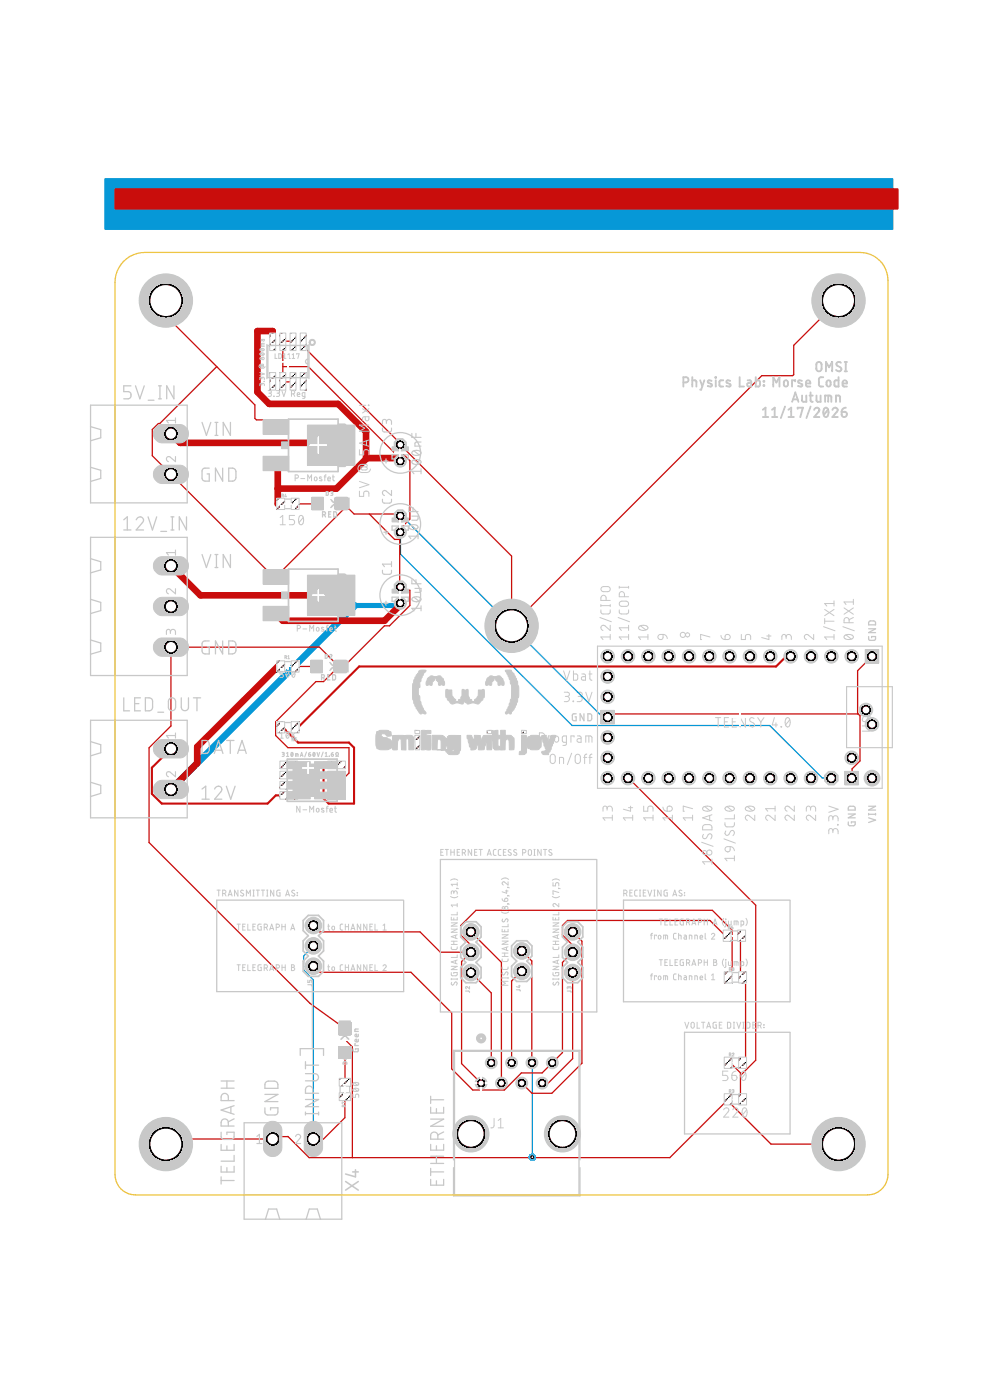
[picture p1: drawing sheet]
<svg xmlns="http://www.w3.org/2000/svg" width="148mm" height="210mm" viewBox="0 0 148 210" stroke-linecap="round" stroke-linejoin="round" font-family="sans-serif">
<g fill="none" stroke="#fff" stroke-width=".15">
<path d="M24 45.1h1.7M24.8 44.3v1.6M42.3 54.2h1.7M43.1 53.4v1.7M124.8 45.1h1.6M125.6 44.3v1.6M18.3 68.1h2.4M19.5 66.8v2.5M42.7 75.5h.9M43.1 75.1v.9M46.5 66.8h2.4M47.7 65.6v2.4"/>
<path d="M48.9 75.5h.9M49.4 75v1M59.2 67.9h1.4M59.2 78.6h1.4M59.9 67.2v1.4M59.9 77.9v1.4M18.3 90.9h2.4M19.5 89.7v2.4M42.8 99.9h.7M43.1 99.6v.7M46.9 89.3h1.6M47.7 88.4v1.7"/>
<path d="M48.8 99.9h.9M49.2 99.4v1M59.2 89.3h1.4M59.9 88.5v1.5M75.9 93.8h1.5M76.6 93v1.6M18.3 115.3h2.4M19.5 114.1v2.4M42.8 109.1h.7M43.1 108.7v.7M45.4 115.1h1.5M46.2 114.4v1.5"/>
<path d="M109.6 107.5h2.5M110.8 106.3v2.5M110 140v.6M46.6 144.9h.7M46.9 144.5v.7M51.3 156h.7M51.7 155.6v.8M70.2 145.8h.7M70.5 145.5v.7M77.9 145.6h.6M78.2 145.3v.7M85.5 145.8h.6"/>
<path d="M85.8 145.5v.7M109.7 140.3h.6M109.9 159.3h.6M109.9 146.5h.6M110.2 146.2v.7M110.2 159v.6M24 171.5h1.7M24.8 170.7v1.6M42.7 176.9h2.4M43.9 175.6v2.5M51.3 163.3h.7M51.7 163v.7"/>
<path d="M70.9 162.4h2.4M72.1 161.2v2.4M109.9 164.8h.6M110.2 164.5v.6M124.8 171.5h1.6M125.6 170.7v1.6"/>
</g>
<g fill="#fff" stroke="#000" stroke-width=".15">
<circle cx="73.6" cy="159.3" r=".47"/>
<circle cx="76.6" cy="159.3" r=".47"/>
<circle cx="79.7" cy="159.3" r=".47"/>
<circle cx="82.7" cy="159.3" r=".47"/>
<circle cx="72.1" cy="162.4" r=".47"/>
<circle cx="75.1" cy="162.4" r=".47"/>
<circle cx="78.2" cy="162.4" r=".47"/>
<circle cx="81.2" cy="162.4" r=".47"/>
<circle cx="70.5" cy="170" r="1.99"/>
<circle cx="84.3" cy="170" r="1.99"/>
</g>
<path d="M109.6 107.5h2.5M110.8 106.3v2.5" fill="none" stroke="#fff" stroke-width=".15"/>
<g fill="#fff" stroke="#000" stroke-width=".15">
<circle cx="127.6" cy="98.4" r=".59"/>
<circle cx="124.5" cy="98.4" r=".59"/>
<circle cx="121.5" cy="98.4" r=".59"/>
<circle cx="118.4" cy="98.4" r=".59"/>
<circle cx="124.5" cy="116.7" r=".59"/>
<circle cx="91" cy="104.5" r=".59"/>
<circle cx="115.4" cy="98.4" r=".59"/>
<circle cx="112.4" cy="98.4" r=".59"/>
<circle cx="109.3" cy="98.4" r=".59"/>
<circle cx="106.3" cy="98.4" r=".59"/>
<circle cx="103.2" cy="98.4" r=".59"/>
<circle cx="100.2" cy="98.4" r=".59"/>
<circle cx="97.1" cy="98.4" r=".59"/>
<circle cx="94.1" cy="98.4" r=".59"/>
<circle cx="91" cy="98.4" r=".59"/>
<circle cx="91" cy="116.7" r=".59"/>
<circle cx="94.1" cy="116.7" r=".59"/>
<circle cx="97.1" cy="116.7" r=".59"/>
<circle cx="100.2" cy="116.7" r=".59"/>
<circle cx="103.2" cy="116.7" r=".59"/>
<circle cx="106.3" cy="116.7" r=".59"/>
<circle cx="109.3" cy="116.7" r=".59"/>
<circle cx="112.4" cy="116.7" r=".59"/>
<circle cx="115.4" cy="116.7" r=".59"/>
<circle cx="118.4" cy="116.7" r=".59"/>
<circle cx="121.5" cy="116.7" r=".59"/>
<circle cx="129.7" cy="106.4" r=".59"/>
<circle cx="130.6" cy="108.6" r=".59"/>
<circle cx="130.6" cy="98.4" r=".59"/>
<circle cx="91" cy="107.5" r=".59"/>
<circle cx="127.6" cy="116.7" r=".59"/>
<circle cx="91" cy="113.6" r=".59"/>
<circle cx="91" cy="110.6" r=".59"/>
<circle cx="91" cy="101.4" r=".59"/>
<circle cx="130.6" cy="116.7" r=".59"/>
<circle cx="127.6" cy="113.6" r=".59"/>
</g>
<path d="M42.8 109.1h.7M43.1 108.7v.7M45.4 115.1h1.5M46.2 114.4v1.5M51.3 156h.7M51.7 155.6v.8M85.5 145.8h.6M85.8 145.5v.7M51.3 163.3h.7M51.7 163v.7" fill="none" stroke="#fff" stroke-width=".15"/>
<g fill="#fff" stroke="#000" stroke-width=".15">
<circle cx="85.8" cy="145.8" r=".61"/>
<circle cx="85.8" cy="142.8" r=".61"/>
<circle cx="85.8" cy="139.7" r=".61"/>
</g>
<path d="M70.2 145.8h.7M70.5 145.5v.7" fill="none" stroke="#fff" stroke-width=".15"/>
<g fill="#fff" stroke="#000" stroke-width=".15">
<circle cx="70.5" cy="145.8" r=".61"/>
<circle cx="70.5" cy="142.8" r=".61"/>
<circle cx="70.5" cy="139.7" r=".61"/>
</g>
<path d="M42.8 99.9h.7M43.1 99.6v.7M46.9 89.3h1.6M47.7 88.4v1.7M48.8 99.9h.9M49.2 99.4v1M59.2 89.3h1.4M59.9 88.5v1.5" fill="none" stroke="#fff" stroke-width=".15"/>
<g fill="#fff" stroke="#000" stroke-width=".15">
<circle cx="60" cy="88" r=".49"/>
<circle cx="60" cy="90.4" r=".49"/>
</g>
<path d="M18.3 90.9h2.4M19.5 89.7v2.4" fill="none" stroke="#fff" stroke-width=".15"/>
<g fill="#fff" stroke="#000" stroke-width=".15">
<circle cx="25.6" cy="84.8" r=".85"/>
<circle cx="25.6" cy="90.9" r=".85"/>
<circle cx="25.6" cy="97" r=".85"/>
</g>
<path d="M42.3 54.2h1.7M43.1 53.4v1.7M18.3 68.1h2.4M19.5 66.8v2.5M42.7 75.5h.9M43.1 75.1v.9M48.9 75.5h.9M49.4 75v1" fill="none" stroke="#fff" stroke-width=".15"/>
<g fill="#fff" stroke="#000" stroke-width=".15">
<circle cx="25.6" cy="65" r=".85"/>
<circle cx="25.6" cy="71.1" r=".85"/>
</g>
<path d="M59.2 67.9h1.4M59.9 67.2v1.4" fill="none" stroke="#fff" stroke-width=".15"/>
<g fill="#fff" stroke="#000" stroke-width=".15">
<circle cx="60" cy="66.7" r=".49"/>
<circle cx="60" cy="69.1" r=".49"/>
</g>
<path d="M59.2 78.6h1.4M59.9 77.9v1.4" fill="none" stroke="#fff" stroke-width=".15"/>
<g fill="#fff" stroke="#000" stroke-width=".15">
<circle cx="60" cy="77.3" r=".49"/>
<circle cx="60" cy="79.8" r=".49"/>
</g>
<path d="M46.5 66.8h2.4M47.7 65.6v2.4M18.3 115.3h2.4M19.5 114.1v2.4" fill="none" stroke="#fff" stroke-width=".15"/>
<g fill="#fff" stroke="#000" stroke-width=".15">
<circle cx="25.6" cy="112.3" r=".85"/>
<circle cx="25.6" cy="118.4" r=".85"/>
</g>
<path d="M42.7 176.9h2.4M43.9 175.6v2.5" fill="none" stroke="#fff" stroke-width=".15"/>
<g fill="#fff" stroke="#000" stroke-width=".15">
<circle cx="40.9" cy="170.8" r=".85"/>
<circle cx="46.9" cy="170.8" r=".85"/>
</g>
<path d="M24 171.5h1.7M24.8 170.7v1.6" fill="none" stroke="#fff" stroke-width=".15"/>
<circle cx="24.8" cy="171.5" r="2.39" fill="#fff" stroke="#000" stroke-width=".15"/>
<path d="M124.8 171.5h1.6M125.6 170.7v1.6" fill="none" stroke="#fff" stroke-width=".15"/>
<circle cx="125.6" cy="171.5" r="2.39" fill="#fff" stroke="#000" stroke-width=".15"/>
<path d="M24 45.1h1.7M24.8 44.3v1.6" fill="none" stroke="#fff" stroke-width=".15"/>
<circle cx="24.8" cy="45.1" r="2.39" fill="#fff" stroke="#000" stroke-width=".15"/>
<path d="M124.8 45.1h1.6M125.6 44.3v1.6" fill="none" stroke="#fff" stroke-width=".15"/>
<circle cx="125.6" cy="45.1" r="2.39" fill="#fff" stroke="#000" stroke-width=".15"/>
<path d="M75.9 93.8h1.5M76.6 93v1.6" fill="none" stroke="#fff" stroke-width=".15"/>
<circle cx="76.6" cy="93.8" r="2.39" fill="#fff" stroke="#000" stroke-width=".15"/>
<path d="M110 140v.6M46.6 144.9h.7M46.9 144.5v.7M109.7 140.3h.6M109.9 159.3h.6M110.2 159v.6M109.9 164.8h.6M110.2 164.5v.6" fill="none" stroke="#fff" stroke-width=".15"/>
<g fill="#fff" stroke="#000" stroke-width=".15">
<circle cx="46.9" cy="144.9" r=".61"/>
<circle cx="46.9" cy="141.8" r=".61"/>
<circle cx="46.9" cy="138.8" r=".61"/>
</g>
<path d="M77.9 145.6h.6M78.2 145.3v.7M109.9 146.5h.6M110.2 146.2v.7" fill="none" stroke="#fff" stroke-width=".15"/>
<g fill="#fff" stroke="#000" stroke-width=".15">
<circle cx="78.2" cy="145.6" r=".61"/>
<circle cx="78.2" cy="142.6" r=".61"/>
</g>
<circle cx="79.8" cy="173.5" r=".44" fill="#3ddc97" stroke="#3ddc97" stroke-width=".15"/>
<circle cx="79.8" cy="173.5" r=".21" fill="#fff" stroke="#000" stroke-width=".15"/>
<g fill="none" stroke="#fff" stroke-width=".15">
<path d="M24 45.1h1.7M24.8 44.3v1.6M42.3 54.2h1.7M43.1 53.4v1.7M124.8 45.1h1.6M125.6 44.3v1.6M18.3 68.1h2.4M19.5 66.8v2.5M42.7 75.5h.9M43.1 75.1v.9M46.5 66.8h2.4M47.7 65.6v2.4"/>
<path d="M48.9 75.5h.9M49.4 75v1M59.2 67.9h1.4M59.2 78.6h1.4M59.9 67.2v1.4M59.9 77.9v1.4M18.3 90.9h2.4M19.5 89.7v2.4M42.8 99.9h.7M43.1 99.6v.7M46.9 89.3h1.6M47.7 88.4v1.7"/>
<path d="M48.8 99.9h.9M49.2 99.4v1M59.2 89.3h1.4M59.9 88.5v1.5M75.9 93.8h1.5M76.6 93v1.6M18.3 115.3h2.4M19.5 114.1v2.4M42.8 109.1h.7M43.1 108.7v.7M45.4 115.1h1.5M46.2 114.4v1.5"/>
<path d="M109.6 107.5h2.5M110.8 106.3v2.5M110 140v.6M46.6 144.9h.7M46.9 144.5v.7M51.3 156h.7M51.7 155.6v.8M70.2 145.8h.7M70.5 145.5v.7M77.9 145.6h.6M78.2 145.3v.7M85.5 145.8h.6"/>
<path d="M85.8 145.5v.7M109.7 140.3h.6M109.9 159.3h.6M109.9 146.5h.6M110.2 146.2v.7M110.2 159v.6M24 171.5h1.7M24.8 170.7v1.6M42.7 176.9h2.4M43.9 175.6v2.5M51.3 163.3h.7M51.7 163v.7"/>
<path d="M70.9 162.4h2.4M72.1 161.2v2.4M109.9 164.8h.6M110.2 164.5v.6M124.8 171.5h1.6M125.6 170.7v1.6"/>
</g>
<g fill="#fff" stroke="#000" stroke-width=".15">
<circle cx="73.6" cy="159.3" r=".47"/>
<circle cx="76.6" cy="159.3" r=".47"/>
<circle cx="79.7" cy="159.3" r=".47"/>
<circle cx="82.7" cy="159.3" r=".47"/>
<circle cx="72.1" cy="162.4" r=".47"/>
<circle cx="75.1" cy="162.4" r=".47"/>
<circle cx="78.2" cy="162.4" r=".47"/>
<circle cx="81.2" cy="162.4" r=".47"/>
<circle cx="70.5" cy="170" r="1.99"/>
<circle cx="84.3" cy="170" r="1.99"/>
</g>
<path d="M109.6 107.5h2.5M110.8 106.3v2.5" fill="none" stroke="#fff" stroke-width=".15"/>
<g fill="#fff" stroke="#000" stroke-width=".15">
<circle cx="127.6" cy="98.4" r=".59"/>
<circle cx="124.5" cy="98.4" r=".59"/>
<circle cx="121.5" cy="98.4" r=".59"/>
<circle cx="118.4" cy="98.4" r=".59"/>
<circle cx="124.5" cy="116.7" r=".59"/>
<circle cx="91" cy="104.5" r=".59"/>
<circle cx="115.4" cy="98.4" r=".59"/>
<circle cx="112.4" cy="98.4" r=".59"/>
<circle cx="109.3" cy="98.4" r=".59"/>
<circle cx="106.3" cy="98.4" r=".59"/>
<circle cx="103.2" cy="98.4" r=".59"/>
<circle cx="100.2" cy="98.4" r=".59"/>
<circle cx="97.1" cy="98.4" r=".59"/>
<circle cx="94.1" cy="98.4" r=".59"/>
<circle cx="91" cy="98.4" r=".59"/>
<circle cx="91" cy="116.7" r=".59"/>
<circle cx="94.1" cy="116.7" r=".59"/>
<circle cx="97.1" cy="116.7" r=".59"/>
<circle cx="100.2" cy="116.7" r=".59"/>
<circle cx="103.2" cy="116.7" r=".59"/>
<circle cx="106.3" cy="116.7" r=".59"/>
<circle cx="109.3" cy="116.7" r=".59"/>
<circle cx="112.4" cy="116.7" r=".59"/>
<circle cx="115.4" cy="116.7" r=".59"/>
<circle cx="118.4" cy="116.7" r=".59"/>
<circle cx="121.5" cy="116.7" r=".59"/>
<circle cx="129.7" cy="106.4" r=".59"/>
<circle cx="130.6" cy="108.6" r=".59"/>
<circle cx="130.6" cy="98.4" r=".59"/>
<circle cx="91" cy="107.5" r=".59"/>
<circle cx="127.6" cy="116.7" r=".59"/>
<circle cx="91" cy="113.6" r=".59"/>
<circle cx="91" cy="110.6" r=".59"/>
<circle cx="91" cy="101.4" r=".59"/>
<circle cx="130.6" cy="116.7" r=".59"/>
<circle cx="127.6" cy="113.6" r=".59"/>
</g>
<path d="M42.8 109.1h.7M43.1 108.7v.7M45.4 115.1h1.5M46.2 114.4v1.5M51.3 156h.7M51.7 155.6v.8M85.5 145.8h.6M85.8 145.5v.7M51.3 163.3h.7M51.7 163v.7" fill="none" stroke="#fff" stroke-width=".15"/>
<g fill="#fff" stroke="#000" stroke-width=".15">
<circle cx="85.8" cy="145.8" r=".61"/>
<circle cx="85.8" cy="142.8" r=".61"/>
<circle cx="85.8" cy="139.7" r=".61"/>
</g>
<path d="M70.2 145.8h.7M70.5 145.5v.7" fill="none" stroke="#fff" stroke-width=".15"/>
<g fill="#fff" stroke="#000" stroke-width=".15">
<circle cx="70.5" cy="145.8" r=".61"/>
<circle cx="70.5" cy="142.8" r=".61"/>
<circle cx="70.5" cy="139.7" r=".61"/>
</g>
<path d="M42.8 99.9h.7M43.1 99.6v.7M46.9 89.3h1.6M47.7 88.4v1.7M48.8 99.9h.9M49.2 99.4v1M59.2 89.3h1.4M59.9 88.5v1.5" fill="none" stroke="#fff" stroke-width=".15"/>
<g fill="#fff" stroke="#000" stroke-width=".15">
<circle cx="60" cy="88" r=".49"/>
<circle cx="60" cy="90.4" r=".49"/>
</g>
<path d="M18.3 90.9h2.4M19.5 89.7v2.4" fill="none" stroke="#fff" stroke-width=".15"/>
<g fill="#fff" stroke="#000" stroke-width=".15">
<circle cx="25.6" cy="84.8" r=".85"/>
<circle cx="25.6" cy="90.9" r=".85"/>
<circle cx="25.6" cy="97" r=".85"/>
</g>
<path d="M42.3 54.2h1.7M43.1 53.4v1.7M18.3 68.1h2.4M19.5 66.8v2.5M42.7 75.5h.9M43.1 75.1v.9M48.9 75.5h.9M49.4 75v1" fill="none" stroke="#fff" stroke-width=".15"/>
<g fill="#fff" stroke="#000" stroke-width=".15">
<circle cx="25.6" cy="65" r=".85"/>
<circle cx="25.6" cy="71.1" r=".85"/>
</g>
<path d="M59.2 67.9h1.4M59.9 67.2v1.4" fill="none" stroke="#fff" stroke-width=".15"/>
<g fill="#fff" stroke="#000" stroke-width=".15">
<circle cx="60" cy="66.7" r=".49"/>
<circle cx="60" cy="69.1" r=".49"/>
</g>
<path d="M59.2 78.6h1.4M59.9 77.9v1.4" fill="none" stroke="#fff" stroke-width=".15"/>
<g fill="#fff" stroke="#000" stroke-width=".15">
<circle cx="60" cy="77.3" r=".49"/>
<circle cx="60" cy="79.8" r=".49"/>
</g>
<path d="M46.5 66.8h2.4M47.7 65.6v2.4M18.3 115.3h2.4M19.5 114.1v2.4" fill="none" stroke="#fff" stroke-width=".15"/>
<g fill="#fff" stroke="#000" stroke-width=".15">
<circle cx="25.6" cy="112.3" r=".85"/>
<circle cx="25.6" cy="118.4" r=".85"/>
</g>
<path d="M42.7 176.9h2.4M43.9 175.6v2.5" fill="none" stroke="#fff" stroke-width=".15"/>
<g fill="#fff" stroke="#000" stroke-width=".15">
<circle cx="40.9" cy="170.8" r=".85"/>
<circle cx="46.9" cy="170.8" r=".85"/>
</g>
<path d="M24 171.5h1.7M24.8 170.7v1.6" fill="none" stroke="#fff" stroke-width=".15"/>
<circle cx="24.8" cy="171.5" r="2.39" fill="#fff" stroke="#000" stroke-width=".15"/>
<path d="M124.8 171.5h1.6M125.6 170.7v1.6" fill="none" stroke="#fff" stroke-width=".15"/>
<circle cx="125.6" cy="171.5" r="2.39" fill="#fff" stroke="#000" stroke-width=".15"/>
<path d="M24 45.1h1.7M24.8 44.3v1.6" fill="none" stroke="#fff" stroke-width=".15"/>
<circle cx="24.8" cy="45.1" r="2.39" fill="#fff" stroke="#000" stroke-width=".15"/>
<path d="M124.8 45.1h1.6M125.6 44.3v1.6" fill="none" stroke="#fff" stroke-width=".15"/>
<circle cx="125.6" cy="45.1" r="2.39" fill="#fff" stroke="#000" stroke-width=".15"/>
<path d="M75.9 93.8h1.5M76.6 93v1.6" fill="none" stroke="#fff" stroke-width=".15"/>
<circle cx="76.6" cy="93.8" r="2.39" fill="#fff" stroke="#000" stroke-width=".15"/>
<path d="M110 140v.6M46.6 144.9h.7M46.9 144.5v.7M109.7 140.3h.6M109.9 159.3h.6M110.2 159v.6M109.9 164.8h.6M110.2 164.5v.6" fill="none" stroke="#fff" stroke-width=".15"/>
<g fill="#fff" stroke="#000" stroke-width=".15">
<circle cx="46.9" cy="144.9" r=".61"/>
<circle cx="46.9" cy="141.8" r=".61"/>
<circle cx="46.9" cy="138.8" r=".61"/>
</g>
<path d="M77.9 145.6h.6M78.2 145.3v.7M109.9 146.5h.6M110.2 146.2v.7" fill="none" stroke="#fff" stroke-width=".15"/>
<g fill="#fff" stroke="#000" stroke-width=".15">
<circle cx="78.2" cy="145.6" r=".61"/>
<circle cx="78.2" cy="142.6" r=".61"/>
</g>
<circle cx="79.8" cy="173.5" r=".44" fill="#3ddc97" stroke="#3ddc97" stroke-width=".15"/>
<circle cx="79.8" cy="173.5" r=".21" fill="#fff" stroke="#000" stroke-width=".15"/>
<g fill="none" stroke="#fff" stroke-width=".15">
<path d="M24 45.1h1.7M24.8 44.3v1.6M42.3 54.2h1.7M43.1 53.4v1.7M124.8 45.1h1.6M125.6 44.3v1.6M18.3 68.1h2.4M19.5 66.8v2.5M42.7 75.5h.9M43.1 75.1v.9M46.5 66.8h2.4M47.7 65.6v2.4"/>
<path d="M48.9 75.5h.9M49.4 75v1M59.2 67.9h1.4M59.2 78.6h1.4M59.9 67.2v1.4M59.9 77.9v1.4M18.3 90.9h2.4M19.5 89.7v2.4M42.8 99.9h.7M43.1 99.6v.7M46.9 89.3h1.6M47.7 88.4v1.7"/>
<path d="M48.8 99.9h.9M49.2 99.4v1M59.2 89.3h1.4M59.9 88.5v1.5M75.9 93.8h1.5M76.6 93v1.6M18.3 115.3h2.4M19.5 114.1v2.4M42.8 109.1h.7M43.1 108.7v.7M45.4 115.1h1.5M46.2 114.4v1.5"/>
<path d="M109.6 107.5h2.5M110.8 106.3v2.5M110 140v.6M46.6 144.9h.7M46.9 144.5v.7M51.3 156h.7M51.7 155.6v.8M70.2 145.8h.7M70.5 145.5v.7M77.9 145.6h.6M78.2 145.3v.7M85.5 145.8h.6"/>
<path d="M85.8 145.5v.7M109.7 140.3h.6M109.9 159.3h.6M109.9 146.5h.6M110.2 146.2v.7M110.2 159v.6M24 171.5h1.7M24.8 170.7v1.6M42.7 176.9h2.4M43.9 175.6v2.5M51.3 163.3h.7M51.7 163v.7"/>
<path d="M70.9 162.4h2.4M72.1 161.2v2.4M109.9 164.8h.6M110.2 164.5v.6M124.8 171.5h1.6M125.6 170.7v1.6"/>
</g>
<path d="M86.3 107l-.5 .1-.1 .7 .2 .2 .4 .1v-.6h-.2M87.5 107v1.1l-.6-1.1v1.1M88.1 107h.4l.1 .2v.7l-.1 .1-.4 .1z" fill="none" stroke="#c8c8c8" stroke-width=".19"/>
<g fill="none" stroke="#c8c8c8" stroke-width=".15">
<path d="M84.5 103.8h.5a.32 .32 0 0 1 .3 .3 .32 .32 0 0 1-.3 .3h-.3M84.9 104.4a.39 .39 0 0 1 .4 .4 .39 .39 0 0 1-.4 .4h-.4M85.9 105.1v.1zM86.5 103.8h.6a.31 .31 0 0 1 .1 .4 .31 .31 0 0 1-.3 .2h-.3M86.8 104.4a.39 .39 0 0 1 .4 .4 .39 .39 0 0 1-.4 .4h-.3M87.8 103.8l.4 1.4 .5-1.4"/>
<circle cx="102.3" cy="95.2" r=".39"/>
<circle cx="103" cy="95.2" r=".31"/>
</g>
<g fill="#fff" stroke="#000" stroke-width=".15">
<circle cx="73.6" cy="159.3" r=".47"/>
<circle cx="76.6" cy="159.3" r=".47"/>
<circle cx="79.7" cy="159.3" r=".47"/>
<circle cx="82.7" cy="159.3" r=".47"/>
<circle cx="72.1" cy="162.4" r=".47"/>
<circle cx="75.1" cy="162.4" r=".47"/>
<circle cx="78.2" cy="162.4" r=".47"/>
<circle cx="81.2" cy="162.4" r=".47"/>
<circle cx="70.5" cy="170" r="1.99"/>
<circle cx="84.3" cy="170" r="1.99"/>
</g>
<path d="M109.6 107.5h2.5M110.8 106.3v2.5" fill="none" stroke="#fff" stroke-width=".15"/>
<g fill="#fff" stroke="#000" stroke-width=".15">
<circle cx="127.6" cy="98.4" r=".59"/>
<circle cx="124.5" cy="98.4" r=".59"/>
<circle cx="121.5" cy="98.4" r=".59"/>
<circle cx="118.4" cy="98.4" r=".59"/>
<circle cx="124.5" cy="116.7" r=".59"/>
<circle cx="91" cy="104.5" r=".59"/>
<circle cx="115.4" cy="98.4" r=".59"/>
<circle cx="112.4" cy="98.4" r=".59"/>
<circle cx="109.3" cy="98.4" r=".59"/>
<circle cx="106.3" cy="98.4" r=".59"/>
<circle cx="103.2" cy="98.4" r=".59"/>
<circle cx="100.2" cy="98.4" r=".59"/>
<circle cx="97.1" cy="98.4" r=".59"/>
<circle cx="94.1" cy="98.4" r=".59"/>
<circle cx="91" cy="98.4" r=".59"/>
<circle cx="91" cy="116.7" r=".59"/>
<circle cx="94.1" cy="116.7" r=".59"/>
<circle cx="97.1" cy="116.7" r=".59"/>
<circle cx="100.2" cy="116.7" r=".59"/>
<circle cx="103.2" cy="116.7" r=".59"/>
<circle cx="106.3" cy="116.7" r=".59"/>
<circle cx="109.3" cy="116.7" r=".59"/>
<circle cx="112.4" cy="116.7" r=".59"/>
<circle cx="115.4" cy="116.7" r=".59"/>
<circle cx="118.4" cy="116.7" r=".59"/>
<circle cx="121.5" cy="116.7" r=".59"/>
<circle cx="129.7" cy="106.4" r=".59"/>
<circle cx="130.6" cy="108.6" r=".59"/>
<circle cx="130.6" cy="98.4" r=".59"/>
<circle cx="91" cy="107.5" r=".59"/>
<circle cx="127.6" cy="116.7" r=".59"/>
<circle cx="91" cy="113.6" r=".59"/>
<circle cx="91" cy="110.6" r=".59"/>
<circle cx="91" cy="101.4" r=".59"/>
<circle cx="130.6" cy="116.7" r=".59"/>
<circle cx="127.6" cy="113.6" r=".59"/>
</g>
<path d="M42.8 109.1h.7M43.1 108.7v.7M45.4 115.1h1.5M46.2 114.4v1.5M51.3 156h.7M51.7 155.6v.8M85.5 145.8h.6M85.8 145.5v.7M51.3 163.3h.7M51.7 163v.7" fill="none" stroke="#fff" stroke-width=".15"/>
<g fill="#fff" stroke="#000" stroke-width=".15">
<circle cx="85.8" cy="145.8" r=".61"/>
<circle cx="85.8" cy="142.8" r=".61"/>
<circle cx="85.8" cy="139.7" r=".61"/>
</g>
<path d="M70.2 145.8h.7M70.5 145.5v.7" fill="none" stroke="#fff" stroke-width=".15"/>
<g fill="#fff" stroke="#000" stroke-width=".15">
<circle cx="70.5" cy="145.8" r=".61"/>
<circle cx="70.5" cy="142.8" r=".61"/>
<circle cx="70.5" cy="139.7" r=".61"/>
</g>
<path d="M42.8 99.9h.7M43.1 99.6v.7M46.9 89.3h1.6M47.7 88.4v1.7M48.8 99.9h.9M49.2 99.4v1M59.2 89.3h1.4M59.9 88.5v1.5" fill="none" stroke="#fff" stroke-width=".15"/>
<g fill="#fff" stroke="#000" stroke-width=".15">
<circle cx="60" cy="88" r=".49"/>
<circle cx="60" cy="90.4" r=".49"/>
</g>
<path d="M18.3 90.9h2.4M19.5 89.7v2.4" fill="none" stroke="#fff" stroke-width=".15"/>
<g fill="#fff" stroke="#000" stroke-width=".15">
<circle cx="25.6" cy="84.8" r=".85"/>
<circle cx="25.6" cy="90.9" r=".85"/>
<circle cx="25.6" cy="97" r=".85"/>
</g>
<path d="M42.3 54.2h1.7M43.1 53.4v1.7M18.3 68.1h2.4M19.5 66.8v2.5M42.7 75.5h.9M43.1 75.1v.9M48.9 75.5h.9M49.4 75v1" fill="none" stroke="#fff" stroke-width=".15"/>
<g fill="#fff" stroke="#000" stroke-width=".15">
<circle cx="25.6" cy="65" r=".85"/>
<circle cx="25.6" cy="71.1" r=".85"/>
</g>
<path d="M59.2 67.9h1.4M59.9 67.2v1.4" fill="none" stroke="#fff" stroke-width=".15"/>
<g fill="#fff" stroke="#000" stroke-width=".15">
<circle cx="60" cy="66.7" r=".49"/>
<circle cx="60" cy="69.1" r=".49"/>
</g>
<path d="M59.2 78.6h1.4M59.9 77.9v1.4" fill="none" stroke="#fff" stroke-width=".15"/>
<g fill="#fff" stroke="#000" stroke-width=".15">
<circle cx="60" cy="77.3" r=".49"/>
<circle cx="60" cy="79.8" r=".49"/>
</g>
<path d="M46.5 66.8h2.4M47.7 65.6v2.4M18.3 115.3h2.4M19.5 114.1v2.4" fill="none" stroke="#fff" stroke-width=".15"/>
<g fill="#fff" stroke="#000" stroke-width=".15">
<circle cx="25.6" cy="112.3" r=".85"/>
<circle cx="25.6" cy="118.4" r=".85"/>
</g>
<path d="M42.7 176.9h2.4M43.9 175.6v2.5" fill="none" stroke="#fff" stroke-width=".15"/>
<g fill="#fff" stroke="#000" stroke-width=".15">
<circle cx="40.9" cy="170.8" r=".85"/>
<circle cx="46.9" cy="170.8" r=".85"/>
</g>
<path d="M24 171.5h1.7M24.8 170.7v1.6" fill="none" stroke="#fff" stroke-width=".15"/>
<circle cx="24.8" cy="171.5" r="2.39" fill="#fff" stroke="#000" stroke-width=".15"/>
<path d="M124.8 171.5h1.6M125.6 170.7v1.6" fill="none" stroke="#fff" stroke-width=".15"/>
<circle cx="125.6" cy="171.5" r="2.39" fill="#fff" stroke="#000" stroke-width=".15"/>
<path d="M24 45.1h1.7M24.8 44.3v1.6" fill="none" stroke="#fff" stroke-width=".15"/>
<circle cx="24.8" cy="45.1" r="2.39" fill="#fff" stroke="#000" stroke-width=".15"/>
<path d="M124.8 45.1h1.6M125.6 44.3v1.6" fill="none" stroke="#fff" stroke-width=".15"/>
<circle cx="125.6" cy="45.1" r="2.39" fill="#fff" stroke="#000" stroke-width=".15"/>
<path d="M75.9 93.8h1.5M76.6 93v1.6" fill="none" stroke="#fff" stroke-width=".15"/>
<circle cx="76.6" cy="93.8" r="2.39" fill="#fff" stroke="#000" stroke-width=".15"/>
<path d="M110 140v.6M46.6 144.9h.7M46.9 144.5v.7M109.7 140.3h.6M109.9 159.3h.6M110.2 159v.6M109.9 164.8h.6M110.2 164.5v.6" fill="none" stroke="#fff" stroke-width=".15"/>
<g fill="#fff" stroke="#000" stroke-width=".15">
<circle cx="46.9" cy="144.9" r=".61"/>
<circle cx="46.9" cy="141.8" r=".61"/>
<circle cx="46.9" cy="138.8" r=".61"/>
</g>
<path d="M77.9 145.6h.6M78.2 145.3v.7M109.9 146.5h.6M110.2 146.2v.7" fill="none" stroke="#fff" stroke-width=".15"/>
<g fill="#fff" stroke="#000" stroke-width=".15">
<circle cx="78.2" cy="145.6" r=".61"/>
<circle cx="78.2" cy="142.6" r=".61"/>
</g>
<circle cx="79.8" cy="173.5" r=".44" fill="#3ddc97" stroke="#3ddc97" stroke-width=".15"/>
<circle cx="79.8" cy="173.5" r=".21" fill="#fff" stroke="#000" stroke-width=".15"/>
<g fill="none" stroke="#fff" stroke-width=".15">
<path d="M24 45.1h1.7M24.8 44.3v1.6M42.3 54.2h1.7M43.1 53.4v1.7M124.8 45.1h1.6M125.6 44.3v1.6M18.3 68.1h2.4M19.5 66.8v2.5M42.7 75.5h.9M43.1 75.1v.9M46.5 66.8h2.4M47.7 65.6v2.4"/>
<path d="M48.9 75.5h.9M49.4 75v1M59.2 67.9h1.4M59.2 78.6h1.4M59.9 67.2v1.4M59.9 77.9v1.4M18.3 90.9h2.4M19.5 89.7v2.4M42.8 99.9h.7M43.1 99.6v.7M46.9 89.3h1.6M47.7 88.4v1.7"/>
<path d="M48.8 99.9h.9M49.2 99.4v1M59.2 89.3h1.4M59.9 88.5v1.5M75.9 93.8h1.5M76.6 93v1.6M18.3 115.3h2.4M19.5 114.1v2.4M42.8 109.1h.7M43.1 108.7v.7M45.4 115.1h1.5M46.2 114.4v1.5"/>
<path d="M109.6 107.5h2.5M110.8 106.3v2.5M110 140v.6M46.6 144.9h.7M46.9 144.5v.7M51.3 156h.7M51.7 155.6v.8M70.2 145.8h.7M70.5 145.5v.7M77.9 145.6h.6M78.2 145.3v.7M85.5 145.8h.6"/>
<path d="M85.8 145.5v.7M109.7 140.3h.6M109.9 159.3h.6M109.9 146.5h.6M110.2 146.2v.7M110.2 159v.6M24 171.5h1.7M24.8 170.7v1.6M42.7 176.9h2.4M43.9 175.6v2.5M51.3 163.3h.7M51.7 163v.7"/>
<path d="M70.9 162.4h2.4M72.1 161.2v2.4M109.9 164.8h.6M110.2 164.5v.6M124.8 171.5h1.6M125.6 170.7v1.6"/>
</g>
<g fill="#fff" stroke="#000" stroke-width=".15">
<circle cx="73.6" cy="159.3" r=".47"/>
<circle cx="76.6" cy="159.3" r=".47"/>
<circle cx="79.7" cy="159.3" r=".47"/>
<circle cx="82.7" cy="159.3" r=".47"/>
<circle cx="72.1" cy="162.4" r=".47"/>
<circle cx="75.1" cy="162.4" r=".47"/>
<circle cx="78.2" cy="162.4" r=".47"/>
<circle cx="81.2" cy="162.4" r=".47"/>
<circle cx="70.5" cy="170" r="1.99"/>
<circle cx="84.3" cy="170" r="1.99"/>
</g>
<path d="M109.6 107.5h2.5M110.8 106.3v2.5" fill="none" stroke="#fff" stroke-width=".15"/>
<g fill="#fff" stroke="#000" stroke-width=".15">
<circle cx="127.6" cy="98.4" r=".59"/>
<circle cx="124.5" cy="98.4" r=".59"/>
<circle cx="121.5" cy="98.4" r=".59"/>
<circle cx="118.4" cy="98.4" r=".59"/>
<circle cx="124.5" cy="116.7" r=".59"/>
<circle cx="91" cy="104.5" r=".59"/>
<circle cx="115.4" cy="98.4" r=".59"/>
<circle cx="112.4" cy="98.4" r=".59"/>
<circle cx="109.3" cy="98.4" r=".59"/>
<circle cx="106.3" cy="98.4" r=".59"/>
<circle cx="103.2" cy="98.4" r=".59"/>
<circle cx="100.2" cy="98.4" r=".59"/>
<circle cx="97.1" cy="98.4" r=".59"/>
<circle cx="94.1" cy="98.4" r=".59"/>
<circle cx="91" cy="98.4" r=".59"/>
<circle cx="91" cy="116.7" r=".59"/>
<circle cx="94.1" cy="116.7" r=".59"/>
<circle cx="97.1" cy="116.7" r=".59"/>
<circle cx="100.2" cy="116.7" r=".59"/>
<circle cx="103.2" cy="116.7" r=".59"/>
<circle cx="106.3" cy="116.7" r=".59"/>
<circle cx="109.3" cy="116.7" r=".59"/>
<circle cx="112.4" cy="116.7" r=".59"/>
<circle cx="115.4" cy="116.7" r=".59"/>
<circle cx="118.4" cy="116.7" r=".59"/>
<circle cx="121.5" cy="116.7" r=".59"/>
<circle cx="129.7" cy="106.4" r=".59"/>
<circle cx="130.6" cy="108.6" r=".59"/>
<circle cx="130.6" cy="98.4" r=".59"/>
<circle cx="91" cy="107.5" r=".59"/>
<circle cx="127.6" cy="116.7" r=".59"/>
<circle cx="91" cy="113.6" r=".59"/>
<circle cx="91" cy="110.6" r=".59"/>
<circle cx="91" cy="101.4" r=".59"/>
<circle cx="130.6" cy="116.7" r=".59"/>
<circle cx="127.6" cy="113.6" r=".59"/>
</g>
<path d="M42.8 109.1h.7M43.1 108.7v.7M45.4 115.1h1.5M46.2 114.4v1.5M51.3 156h.7M51.7 155.6v.8M85.5 145.8h.6M85.8 145.5v.7M51.3 163.3h.7M51.7 163v.7" fill="none" stroke="#fff" stroke-width=".15"/>
<g fill="#fff" stroke="#000" stroke-width=".15">
<circle cx="85.8" cy="145.8" r=".61"/>
<circle cx="85.8" cy="142.8" r=".61"/>
<circle cx="85.8" cy="139.7" r=".61"/>
</g>
<path d="M70.2 145.8h.7M70.5 145.5v.7" fill="none" stroke="#fff" stroke-width=".15"/>
<g fill="#fff" stroke="#000" stroke-width=".15">
<circle cx="70.5" cy="145.8" r=".61"/>
<circle cx="70.5" cy="142.8" r=".61"/>
<circle cx="70.5" cy="139.7" r=".61"/>
</g>
<path d="M42.8 99.9h.7M43.1 99.6v.7M46.9 89.3h1.6M47.7 88.4v1.7M48.8 99.9h.9M49.2 99.4v1M59.2 89.3h1.4M59.9 88.5v1.5" fill="none" stroke="#fff" stroke-width=".15"/>
<g fill="#fff" stroke="#000" stroke-width=".15">
<circle cx="60" cy="88" r=".49"/>
<circle cx="60" cy="90.4" r=".49"/>
</g>
<path d="M18.3 90.9h2.4M19.5 89.7v2.4" fill="none" stroke="#fff" stroke-width=".15"/>
<g fill="#fff" stroke="#000" stroke-width=".15">
<circle cx="25.6" cy="84.8" r=".85"/>
<circle cx="25.6" cy="90.9" r=".85"/>
<circle cx="25.6" cy="97" r=".85"/>
</g>
<path d="M42.3 54.2h1.7M43.1 53.4v1.7M18.3 68.1h2.4M19.5 66.8v2.5M42.7 75.5h.9M43.1 75.1v.9M48.9 75.5h.9M49.4 75v1" fill="none" stroke="#fff" stroke-width=".15"/>
<g fill="#fff" stroke="#000" stroke-width=".15">
<circle cx="25.6" cy="65" r=".85"/>
<circle cx="25.6" cy="71.1" r=".85"/>
</g>
<path d="M59.2 67.9h1.4M59.9 67.2v1.4" fill="none" stroke="#fff" stroke-width=".15"/>
<g fill="#fff" stroke="#000" stroke-width=".15">
<circle cx="60" cy="66.7" r=".49"/>
<circle cx="60" cy="69.1" r=".49"/>
</g>
<path d="M59.2 78.6h1.4M59.9 77.9v1.4" fill="none" stroke="#fff" stroke-width=".15"/>
<g fill="#fff" stroke="#000" stroke-width=".15">
<circle cx="60" cy="77.3" r=".49"/>
<circle cx="60" cy="79.8" r=".49"/>
</g>
<path d="M46.5 66.8h2.4M47.7 65.6v2.4M18.3 115.3h2.4M19.5 114.1v2.4" fill="none" stroke="#fff" stroke-width=".15"/>
<g fill="#fff" stroke="#000" stroke-width=".15">
<circle cx="25.6" cy="112.3" r=".85"/>
<circle cx="25.6" cy="118.4" r=".85"/>
</g>
<path d="M42.7 176.9h2.4M43.9 175.6v2.5" fill="none" stroke="#fff" stroke-width=".15"/>
<g fill="#fff" stroke="#000" stroke-width=".15">
<circle cx="40.9" cy="170.8" r=".85"/>
<circle cx="46.9" cy="170.8" r=".85"/>
</g>
<path d="M24 171.5h1.7M24.8 170.7v1.6" fill="none" stroke="#fff" stroke-width=".15"/>
<circle cx="24.8" cy="171.5" r="2.39" fill="#fff" stroke="#000" stroke-width=".15"/>
<path d="M124.8 171.5h1.6M125.6 170.7v1.6" fill="none" stroke="#fff" stroke-width=".15"/>
<circle cx="125.6" cy="171.5" r="2.39" fill="#fff" stroke="#000" stroke-width=".15"/>
<path d="M24 45.1h1.7M24.8 44.3v1.6" fill="none" stroke="#fff" stroke-width=".15"/>
<circle cx="24.8" cy="45.1" r="2.39" fill="#fff" stroke="#000" stroke-width=".15"/>
<path d="M124.8 45.1h1.6M125.6 44.3v1.6" fill="none" stroke="#fff" stroke-width=".15"/>
<circle cx="125.6" cy="45.1" r="2.39" fill="#fff" stroke="#000" stroke-width=".15"/>
<path d="M75.9 93.8h1.5M76.6 93v1.6" fill="none" stroke="#fff" stroke-width=".15"/>
<circle cx="76.6" cy="93.8" r="2.39" fill="#fff" stroke="#000" stroke-width=".15"/>
<path d="M110 140v.6M46.6 144.9h.7M46.9 144.5v.7M109.7 140.3h.6M109.9 159.3h.6M110.2 159v.6M109.9 164.8h.6M110.2 164.5v.6" fill="none" stroke="#fff" stroke-width=".15"/>
<g fill="#fff" stroke="#000" stroke-width=".15">
<circle cx="46.9" cy="144.9" r=".61"/>
<circle cx="46.9" cy="141.8" r=".61"/>
<circle cx="46.9" cy="138.8" r=".61"/>
</g>
<path d="M77.9 145.6h.6M78.2 145.3v.7M109.9 146.5h.6M110.2 146.2v.7" fill="none" stroke="#fff" stroke-width=".15"/>
<g fill="#fff" stroke="#000" stroke-width=".15">
<circle cx="78.2" cy="145.6" r=".61"/>
<circle cx="78.2" cy="142.6" r=".61"/>
</g>
<circle cx="79.8" cy="173.5" r=".44" fill="#3ddc97" stroke="#3ddc97" stroke-width=".15"/>
<circle cx="79.8" cy="173.5" r=".21" fill="#fff" stroke="#000" stroke-width=".15"/>
<g fill="none" stroke="#fff" stroke-width=".15">
<path d="M24 45.1h1.7M24.8 44.3v1.6M42.3 54.2h1.7M43.1 53.4v1.7M124.8 45.1h1.6M125.6 44.3v1.6M18.3 68.1h2.4M19.5 66.8v2.5M42.7 75.5h.9M43.1 75.1v.9M46.5 66.8h2.4M47.7 65.6v2.4"/>
<path d="M48.9 75.5h.9M49.4 75v1M59.2 67.9h1.4M59.2 78.6h1.4M59.9 67.2v1.4M59.9 77.9v1.4M18.3 90.9h2.4M19.5 89.7v2.4M42.8 99.9h.7M43.1 99.6v.7M46.9 89.3h1.6M47.7 88.4v1.7"/>
<path d="M48.8 99.9h.9M49.2 99.4v1M59.2 89.3h1.4M59.9 88.5v1.5M75.9 93.8h1.5M76.6 93v1.6M18.3 115.3h2.4M19.5 114.1v2.4M42.8 109.1h.7M43.1 108.7v.7M45.4 115.1h1.5M46.2 114.4v1.5"/>
<path d="M109.6 107.5h2.5M110.8 106.3v2.5M110 140v.6M46.6 144.9h.7M46.9 144.5v.7M51.3 156h.7M51.7 155.6v.8M70.2 145.8h.7M70.5 145.5v.7M77.9 145.6h.6M78.2 145.3v.7M85.5 145.8h.6"/>
<path d="M85.8 145.5v.7M109.7 140.3h.6M109.9 159.3h.6M109.9 146.5h.6M110.2 146.2v.7M110.2 159v.6M24 171.5h1.7M24.8 170.7v1.6M42.7 176.9h2.4M43.9 175.6v2.5M51.3 163.3h.7M51.7 163v.7"/>
<path d="M70.9 162.4h2.4M72.1 161.2v2.4M109.9 164.8h.6M110.2 164.5v.6M124.8 171.5h1.6M125.6 170.7v1.6"/>
</g>
<g fill="#fff" stroke="#000" stroke-width=".15">
<circle cx="73.6" cy="159.3" r=".47"/>
<circle cx="76.6" cy="159.3" r=".47"/>
<circle cx="79.7" cy="159.3" r=".47"/>
<circle cx="82.7" cy="159.3" r=".47"/>
<circle cx="72.1" cy="162.4" r=".47"/>
<circle cx="75.1" cy="162.4" r=".47"/>
<circle cx="78.2" cy="162.4" r=".47"/>
<circle cx="81.2" cy="162.4" r=".47"/>
<circle cx="70.5" cy="170" r="1.99"/>
<circle cx="84.3" cy="170" r="1.99"/>
</g>
<path d="M109.6 107.5h2.5M110.8 106.3v2.5" fill="none" stroke="#fff" stroke-width=".15"/>
<g fill="#fff" stroke="#000" stroke-width=".15">
<circle cx="127.6" cy="98.4" r=".59"/>
<circle cx="124.5" cy="98.4" r=".59"/>
<circle cx="121.5" cy="98.4" r=".59"/>
<circle cx="118.4" cy="98.4" r=".59"/>
<circle cx="124.5" cy="116.7" r=".59"/>
<circle cx="91" cy="104.5" r=".59"/>
<circle cx="115.4" cy="98.4" r=".59"/>
<circle cx="112.4" cy="98.4" r=".59"/>
<circle cx="109.3" cy="98.4" r=".59"/>
<circle cx="106.3" cy="98.4" r=".59"/>
<circle cx="103.2" cy="98.4" r=".59"/>
<circle cx="100.2" cy="98.4" r=".59"/>
<circle cx="97.1" cy="98.4" r=".59"/>
<circle cx="94.1" cy="98.4" r=".59"/>
<circle cx="91" cy="98.4" r=".59"/>
<circle cx="91" cy="116.7" r=".59"/>
<circle cx="94.1" cy="116.7" r=".59"/>
<circle cx="97.1" cy="116.7" r=".59"/>
<circle cx="100.2" cy="116.7" r=".59"/>
<circle cx="103.2" cy="116.7" r=".59"/>
<circle cx="106.3" cy="116.7" r=".59"/>
<circle cx="109.3" cy="116.7" r=".59"/>
<circle cx="112.4" cy="116.7" r=".59"/>
<circle cx="115.4" cy="116.7" r=".59"/>
<circle cx="118.4" cy="116.7" r=".59"/>
<circle cx="121.5" cy="116.7" r=".59"/>
<circle cx="129.7" cy="106.4" r=".59"/>
<circle cx="130.6" cy="108.6" r=".59"/>
<circle cx="130.6" cy="98.4" r=".59"/>
<circle cx="91" cy="107.5" r=".59"/>
<circle cx="127.6" cy="116.7" r=".59"/>
<circle cx="91" cy="113.6" r=".59"/>
<circle cx="91" cy="110.6" r=".59"/>
<circle cx="91" cy="101.4" r=".59"/>
<circle cx="130.6" cy="116.7" r=".59"/>
<circle cx="127.6" cy="113.6" r=".59"/>
</g>
<path d="M42.8 109.1h.7M43.1 108.7v.7M45.4 115.1h1.5M46.2 114.4v1.5M51.3 156h.7M51.7 155.6v.8M85.5 145.8h.6M85.8 145.5v.7M51.3 163.3h.7M51.7 163v.7" fill="none" stroke="#fff" stroke-width=".15"/>
<g fill="#fff" stroke="#000" stroke-width=".15">
<circle cx="85.8" cy="145.8" r=".61"/>
<circle cx="85.8" cy="142.8" r=".61"/>
<circle cx="85.8" cy="139.7" r=".61"/>
</g>
<path d="M70.2 145.8h.7M70.5 145.5v.7" fill="none" stroke="#fff" stroke-width=".15"/>
<g fill="#fff" stroke="#000" stroke-width=".15">
<circle cx="70.5" cy="145.8" r=".61"/>
<circle cx="70.5" cy="142.8" r=".61"/>
<circle cx="70.5" cy="139.7" r=".61"/>
</g>
<path d="M42.8 99.9h.7M43.1 99.6v.7M46.9 89.3h1.6M47.7 88.4v1.7M48.8 99.9h.9M49.2 99.4v1M59.2 89.3h1.4M59.9 88.5v1.5" fill="none" stroke="#fff" stroke-width=".15"/>
<g fill="#fff" stroke="#000" stroke-width=".15">
<circle cx="60" cy="88" r=".49"/>
<circle cx="60" cy="90.4" r=".49"/>
</g>
<path d="M18.3 90.9h2.4M19.5 89.7v2.4" fill="none" stroke="#fff" stroke-width=".15"/>
<g fill="#fff" stroke="#000" stroke-width=".15">
<circle cx="25.6" cy="84.8" r=".85"/>
<circle cx="25.6" cy="90.9" r=".85"/>
<circle cx="25.6" cy="97" r=".85"/>
</g>
<path d="M42.3 54.2h1.7M43.1 53.4v1.7M18.3 68.1h2.4M19.5 66.8v2.5M42.7 75.5h.9M43.1 75.1v.9M48.9 75.5h.9M49.4 75v1" fill="none" stroke="#fff" stroke-width=".15"/>
<g fill="#fff" stroke="#000" stroke-width=".15">
<circle cx="25.6" cy="65" r=".85"/>
<circle cx="25.6" cy="71.1" r=".85"/>
</g>
<path d="M59.2 67.9h1.4M59.9 67.2v1.4" fill="none" stroke="#fff" stroke-width=".15"/>
<g fill="#fff" stroke="#000" stroke-width=".15">
<circle cx="60" cy="66.7" r=".49"/>
<circle cx="60" cy="69.1" r=".49"/>
</g>
<path d="M59.2 78.6h1.4M59.9 77.9v1.4" fill="none" stroke="#fff" stroke-width=".15"/>
<g fill="#fff" stroke="#000" stroke-width=".15">
<circle cx="60" cy="77.3" r=".49"/>
<circle cx="60" cy="79.8" r=".49"/>
</g>
<path d="M46.5 66.8h2.4M47.7 65.6v2.4M18.3 115.3h2.4M19.5 114.1v2.4" fill="none" stroke="#fff" stroke-width=".15"/>
<g fill="#fff" stroke="#000" stroke-width=".15">
<circle cx="25.6" cy="112.3" r=".85"/>
<circle cx="25.6" cy="118.4" r=".85"/>
</g>
<path d="M42.7 176.9h2.4M43.9 175.6v2.5" fill="none" stroke="#fff" stroke-width=".15"/>
<g fill="#fff" stroke="#000" stroke-width=".15">
<circle cx="40.9" cy="170.8" r=".85"/>
<circle cx="46.9" cy="170.8" r=".85"/>
</g>
<path d="M24 171.5h1.7M24.8 170.7v1.6" fill="none" stroke="#fff" stroke-width=".15"/>
<circle cx="24.8" cy="171.5" r="2.39" fill="#fff" stroke="#000" stroke-width=".15"/>
<path d="M124.8 171.5h1.6M125.6 170.7v1.6" fill="none" stroke="#fff" stroke-width=".15"/>
<circle cx="125.6" cy="171.5" r="2.39" fill="#fff" stroke="#000" stroke-width=".15"/>
<path d="M24 45.1h1.7M24.8 44.3v1.6" fill="none" stroke="#fff" stroke-width=".15"/>
<circle cx="24.8" cy="45.1" r="2.39" fill="#fff" stroke="#000" stroke-width=".15"/>
<path d="M124.8 45.1h1.6M125.6 44.3v1.6" fill="none" stroke="#fff" stroke-width=".15"/>
<circle cx="125.6" cy="45.1" r="2.39" fill="#fff" stroke="#000" stroke-width=".15"/>
<path d="M75.9 93.8h1.5M76.6 93v1.6" fill="none" stroke="#fff" stroke-width=".15"/>
<circle cx="76.6" cy="93.8" r="2.39" fill="#fff" stroke="#000" stroke-width=".15"/>
<path d="M110 140v.6M46.6 144.9h.7M46.9 144.5v.7M109.7 140.3h.6M109.9 159.3h.6M110.2 159v.6M109.9 164.8h.6M110.2 164.5v.6" fill="none" stroke="#fff" stroke-width=".15"/>
<g fill="#fff" stroke="#000" stroke-width=".15">
<circle cx="46.9" cy="144.9" r=".61"/>
<circle cx="46.9" cy="141.8" r=".61"/>
<circle cx="46.9" cy="138.8" r=".61"/>
</g>
<path d="M77.9 145.6h.6M78.2 145.3v.7M109.9 146.5h.6M110.2 146.2v.7" fill="none" stroke="#fff" stroke-width=".15"/>
<g fill="#fff" stroke="#000" stroke-width=".15">
<circle cx="78.2" cy="145.6" r=".61"/>
<circle cx="78.2" cy="142.6" r=".61"/>
</g>
<circle cx="79.8" cy="173.5" r=".44" fill="#3ddc97" stroke="#3ddc97" stroke-width=".15"/>
<circle cx="79.8" cy="173.5" r=".21" fill="#fff" stroke="#000" stroke-width=".15"/>
<g fill="none" stroke="#fff" stroke-width=".15">
<path d="M24 45.1h1.7M24.8 44.3v1.6M42.3 54.2h1.7M43.1 53.4v1.7M124.8 45.1h1.6M125.6 44.3v1.6M18.3 68.1h2.4M19.5 66.8v2.5M42.7 75.5h.9M43.1 75.1v.9M46.5 66.8h2.4M47.7 65.6v2.4"/>
<path d="M48.9 75.5h.9M49.4 75v1M59.2 67.9h1.4M59.2 78.6h1.4M59.9 67.2v1.4M59.9 77.9v1.4M18.3 90.9h2.4M19.5 89.7v2.4M42.8 99.9h.7M43.1 99.6v.7M46.9 89.3h1.6M47.7 88.4v1.7"/>
<path d="M48.8 99.9h.9M49.2 99.4v1M59.2 89.3h1.4M59.9 88.5v1.5M75.9 93.8h1.5M76.6 93v1.6M18.3 115.3h2.4M19.5 114.1v2.4M42.8 109.1h.7M43.1 108.7v.7M45.4 115.1h1.5M46.2 114.4v1.5"/>
<path d="M109.6 107.5h2.5M110.8 106.3v2.5M110 140v.6M46.6 144.9h.7M46.9 144.5v.7M51.3 156h.7M51.7 155.6v.8M70.2 145.8h.7M70.5 145.5v.7M77.9 145.6h.6M78.2 145.3v.7M85.5 145.8h.6"/>
<path d="M85.8 145.5v.7M109.7 140.3h.6M109.9 159.3h.6M109.9 146.5h.6M110.2 146.2v.7M110.2 159v.6M24 171.5h1.7M24.8 170.7v1.6M42.7 176.9h2.4M43.9 175.6v2.5M51.3 163.3h.7M51.7 163v.7"/>
<path d="M70.9 162.4h2.4M72.1 161.2v2.4M109.9 164.8h.6M110.2 164.5v.6M124.8 171.5h1.6M125.6 170.7v1.6"/>
</g>
<g fill="#fff" stroke="#000" stroke-width=".15">
<circle cx="73.6" cy="159.3" r=".47"/>
<circle cx="76.6" cy="159.3" r=".47"/>
<circle cx="79.7" cy="159.3" r=".47"/>
<circle cx="82.7" cy="159.3" r=".47"/>
<circle cx="72.1" cy="162.4" r=".47"/>
<circle cx="75.1" cy="162.4" r=".47"/>
<circle cx="78.2" cy="162.4" r=".47"/>
<circle cx="81.2" cy="162.4" r=".47"/>
<circle cx="70.5" cy="170" r="1.99"/>
<circle cx="84.3" cy="170" r="1.99"/>
</g>
<path d="M109.6 107.5h2.5M110.8 106.3v2.5" fill="none" stroke="#fff" stroke-width=".15"/>
<g fill="#fff" stroke="#000" stroke-width=".15">
<circle cx="127.6" cy="98.4" r=".59"/>
<circle cx="124.5" cy="98.4" r=".59"/>
<circle cx="121.5" cy="98.4" r=".59"/>
<circle cx="118.4" cy="98.4" r=".59"/>
<circle cx="124.5" cy="116.7" r=".59"/>
<circle cx="91" cy="104.5" r=".59"/>
<circle cx="115.4" cy="98.4" r=".59"/>
<circle cx="112.4" cy="98.4" r=".59"/>
<circle cx="109.3" cy="98.4" r=".59"/>
<circle cx="106.3" cy="98.4" r=".59"/>
<circle cx="103.2" cy="98.4" r=".59"/>
<circle cx="100.2" cy="98.4" r=".59"/>
<circle cx="97.1" cy="98.4" r=".59"/>
<circle cx="94.1" cy="98.4" r=".59"/>
<circle cx="91" cy="98.4" r=".59"/>
<circle cx="91" cy="116.7" r=".59"/>
<circle cx="94.1" cy="116.7" r=".59"/>
<circle cx="97.1" cy="116.7" r=".59"/>
<circle cx="100.2" cy="116.7" r=".59"/>
<circle cx="103.2" cy="116.7" r=".59"/>
<circle cx="106.3" cy="116.7" r=".59"/>
<circle cx="109.3" cy="116.7" r=".59"/>
<circle cx="112.4" cy="116.7" r=".59"/>
<circle cx="115.4" cy="116.7" r=".59"/>
<circle cx="118.4" cy="116.7" r=".59"/>
<circle cx="121.5" cy="116.7" r=".59"/>
<circle cx="129.7" cy="106.4" r=".59"/>
<circle cx="130.6" cy="108.6" r=".59"/>
<circle cx="130.6" cy="98.4" r=".59"/>
<circle cx="91" cy="107.5" r=".59"/>
<circle cx="127.6" cy="116.7" r=".59"/>
<circle cx="91" cy="113.6" r=".59"/>
<circle cx="91" cy="110.6" r=".59"/>
<circle cx="91" cy="101.4" r=".59"/>
<circle cx="130.6" cy="116.7" r=".59"/>
<circle cx="127.6" cy="113.6" r=".59"/>
</g>
<path d="M42.8 109.1h.7M43.1 108.7v.7M45.4 115.1h1.5M46.2 114.4v1.5M51.3 156h.7M51.7 155.6v.8M85.5 145.8h.6M85.8 145.5v.7M51.3 163.3h.7M51.7 163v.7" fill="none" stroke="#fff" stroke-width=".15"/>
<g fill="#fff" stroke="#000" stroke-width=".15">
<circle cx="85.8" cy="145.8" r=".61"/>
<circle cx="85.8" cy="142.8" r=".61"/>
<circle cx="85.8" cy="139.7" r=".61"/>
</g>
<path d="M70.2 145.8h.7M70.5 145.5v.7" fill="none" stroke="#fff" stroke-width=".15"/>
<g fill="#fff" stroke="#000" stroke-width=".15">
<circle cx="70.5" cy="145.8" r=".61"/>
<circle cx="70.5" cy="142.8" r=".61"/>
<circle cx="70.5" cy="139.7" r=".61"/>
</g>
<path d="M42.8 99.9h.7M43.1 99.6v.7M46.9 89.3h1.6M47.7 88.4v1.7M48.8 99.9h.9M49.2 99.4v1M59.2 89.3h1.4M59.9 88.5v1.5" fill="none" stroke="#fff" stroke-width=".15"/>
<g fill="#fff" stroke="#000" stroke-width=".15">
<circle cx="60" cy="88" r=".49"/>
<circle cx="60" cy="90.4" r=".49"/>
</g>
<path d="M18.3 90.9h2.4M19.5 89.7v2.4" fill="none" stroke="#fff" stroke-width=".15"/>
<g fill="#fff" stroke="#000" stroke-width=".15">
<circle cx="25.6" cy="84.8" r=".85"/>
<circle cx="25.6" cy="90.9" r=".85"/>
<circle cx="25.6" cy="97" r=".85"/>
</g>
<path d="M42.3 54.2h1.7M43.1 53.4v1.7M18.3 68.1h2.4M19.5 66.8v2.5M42.7 75.5h.9M43.1 75.1v.9M48.9 75.5h.9M49.4 75v1" fill="none" stroke="#fff" stroke-width=".15"/>
<g fill="#fff" stroke="#000" stroke-width=".15">
<circle cx="25.6" cy="65" r=".85"/>
<circle cx="25.6" cy="71.1" r=".85"/>
</g>
<path d="M59.2 67.9h1.4M59.9 67.2v1.4" fill="none" stroke="#fff" stroke-width=".15"/>
<g fill="#fff" stroke="#000" stroke-width=".15">
<circle cx="60" cy="66.7" r=".49"/>
<circle cx="60" cy="69.1" r=".49"/>
</g>
<path d="M59.2 78.6h1.4M59.9 77.9v1.4" fill="none" stroke="#fff" stroke-width=".15"/>
<g fill="#fff" stroke="#000" stroke-width=".15">
<circle cx="60" cy="77.3" r=".49"/>
<circle cx="60" cy="79.8" r=".49"/>
</g>
<path d="M46.5 66.8h2.4M47.7 65.6v2.4M18.3 115.3h2.4M19.5 114.1v2.4" fill="none" stroke="#fff" stroke-width=".15"/>
<g fill="#fff" stroke="#000" stroke-width=".15">
<circle cx="25.6" cy="112.3" r=".85"/>
<circle cx="25.6" cy="118.4" r=".85"/>
</g>
<path d="M42.7 176.9h2.4M43.9 175.6v2.5" fill="none" stroke="#fff" stroke-width=".15"/>
<g fill="#fff" stroke="#000" stroke-width=".15">
<circle cx="40.9" cy="170.8" r=".85"/>
<circle cx="46.9" cy="170.8" r=".85"/>
</g>
<path d="M24 171.5h1.7M24.8 170.7v1.6" fill="none" stroke="#fff" stroke-width=".15"/>
<circle cx="24.8" cy="171.5" r="2.39" fill="#fff" stroke="#000" stroke-width=".15"/>
<path d="M124.8 171.5h1.6M125.6 170.7v1.6" fill="none" stroke="#fff" stroke-width=".15"/>
<circle cx="125.6" cy="171.5" r="2.39" fill="#fff" stroke="#000" stroke-width=".15"/>
<path d="M24 45.1h1.7M24.8 44.3v1.6" fill="none" stroke="#fff" stroke-width=".15"/>
<circle cx="24.8" cy="45.1" r="2.39" fill="#fff" stroke="#000" stroke-width=".15"/>
<path d="M124.8 45.1h1.6M125.6 44.3v1.6" fill="none" stroke="#fff" stroke-width=".15"/>
<circle cx="125.6" cy="45.1" r="2.39" fill="#fff" stroke="#000" stroke-width=".15"/>
<path d="M75.9 93.8h1.5M76.6 93v1.6" fill="none" stroke="#fff" stroke-width=".15"/>
<circle cx="76.6" cy="93.8" r="2.39" fill="#fff" stroke="#000" stroke-width=".15"/>
<path d="M110 140v.6M46.6 144.9h.7M46.9 144.5v.7M109.7 140.3h.6M109.9 159.3h.6M110.2 159v.6M109.9 164.8h.6M110.2 164.5v.6" fill="none" stroke="#fff" stroke-width=".15"/>
<g fill="#fff" stroke="#000" stroke-width=".15">
<circle cx="46.9" cy="144.9" r=".61"/>
<circle cx="46.9" cy="141.8" r=".61"/>
<circle cx="46.9" cy="138.8" r=".61"/>
</g>
<path d="M77.9 145.6h.6M78.2 145.3v.7M109.9 146.5h.6M110.2 146.2v.7" fill="none" stroke="#fff" stroke-width=".15"/>
<g fill="#fff" stroke="#000" stroke-width=".15">
<circle cx="78.2" cy="145.6" r=".61"/>
<circle cx="78.2" cy="142.6" r=".61"/>
</g>
<circle cx="79.8" cy="173.5" r=".44" fill="#3ddc97" stroke="#3ddc97" stroke-width=".15"/>
<circle cx="79.8" cy="173.5" r=".21" fill="#fff" stroke="#000" stroke-width=".15"/>
<g fill="none" stroke="#fff" stroke-width=".15">
<path d="M24 45.1h1.7M24.8 44.3v1.6M42.3 54.2h1.7M43.1 53.4v1.7M124.8 45.1h1.6M125.6 44.3v1.6M18.3 68.1h2.4M19.5 66.8v2.5M42.7 75.5h.9M43.1 75.1v.9M46.5 66.8h2.4M47.7 65.6v2.4"/>
<path d="M48.9 75.5h.9M49.4 75v1M59.2 67.9h1.4M59.2 78.6h1.4M59.9 67.2v1.4M59.9 77.9v1.4M18.3 90.9h2.4M19.5 89.7v2.4M42.8 99.9h.7M43.1 99.6v.7M46.9 89.3h1.6M47.7 88.4v1.7"/>
<path d="M48.8 99.9h.9M49.2 99.4v1M59.2 89.3h1.4M59.9 88.5v1.5M75.9 93.8h1.5M76.6 93v1.6M18.3 115.3h2.4M19.5 114.1v2.4M42.8 109.1h.7M43.1 108.7v.7M45.4 115.1h1.5M46.2 114.4v1.5"/>
<path d="M109.6 107.5h2.5M110.8 106.3v2.5M110 140v.6M46.6 144.9h.7M46.9 144.5v.7M51.3 156h.7M51.7 155.6v.8M70.2 145.8h.7M70.5 145.5v.7M77.9 145.6h.6M78.2 145.3v.7M85.5 145.8h.6"/>
<path d="M85.8 145.5v.7M109.7 140.3h.6M109.9 159.3h.6M109.9 146.5h.6M110.2 146.2v.7M110.2 159v.6M24 171.5h1.7M24.8 170.7v1.6M42.7 176.9h2.4M43.9 175.6v2.5M51.3 163.3h.7M51.7 163v.7"/>
<path d="M70.9 162.4h2.4M72.1 161.2v2.4M109.9 164.8h.6M110.2 164.5v.6M124.8 171.5h1.6M125.6 170.7v1.6"/>
</g>
<g fill="#fff" stroke="#000" stroke-width=".15">
<circle cx="73.6" cy="159.3" r=".47"/>
<circle cx="76.6" cy="159.3" r=".47"/>
<circle cx="79.7" cy="159.3" r=".47"/>
<circle cx="82.7" cy="159.3" r=".47"/>
<circle cx="72.1" cy="162.4" r=".47"/>
<circle cx="75.1" cy="162.4" r=".47"/>
<circle cx="78.2" cy="162.4" r=".47"/>
<circle cx="81.2" cy="162.4" r=".47"/>
<circle cx="70.5" cy="170" r="1.99"/>
<circle cx="84.3" cy="170" r="1.99"/>
</g>
<path d="M109.6 107.5h2.5M110.8 106.3v2.5" fill="none" stroke="#fff" stroke-width=".15"/>
<g fill="#fff" stroke="#000" stroke-width=".15">
<circle cx="127.6" cy="98.4" r=".59"/>
<circle cx="124.5" cy="98.4" r=".59"/>
<circle cx="121.5" cy="98.4" r=".59"/>
<circle cx="118.4" cy="98.4" r=".59"/>
<circle cx="124.5" cy="116.7" r=".59"/>
<circle cx="91" cy="104.5" r=".59"/>
<circle cx="115.4" cy="98.4" r=".59"/>
<circle cx="112.4" cy="98.4" r=".59"/>
<circle cx="109.3" cy="98.4" r=".59"/>
<circle cx="106.3" cy="98.4" r=".59"/>
<circle cx="103.2" cy="98.4" r=".59"/>
<circle cx="100.2" cy="98.4" r=".59"/>
<circle cx="97.1" cy="98.4" r=".59"/>
<circle cx="94.1" cy="98.4" r=".59"/>
<circle cx="91" cy="98.4" r=".59"/>
<circle cx="91" cy="116.7" r=".59"/>
<circle cx="94.1" cy="116.7" r=".59"/>
<circle cx="97.1" cy="116.7" r=".59"/>
<circle cx="100.2" cy="116.7" r=".59"/>
<circle cx="103.2" cy="116.7" r=".59"/>
<circle cx="106.3" cy="116.7" r=".59"/>
<circle cx="109.3" cy="116.7" r=".59"/>
<circle cx="112.4" cy="116.7" r=".59"/>
<circle cx="115.4" cy="116.7" r=".59"/>
<circle cx="118.4" cy="116.7" r=".59"/>
<circle cx="121.5" cy="116.7" r=".59"/>
<circle cx="129.7" cy="106.4" r=".59"/>
<circle cx="130.6" cy="108.6" r=".59"/>
<circle cx="130.6" cy="98.4" r=".59"/>
<circle cx="91" cy="107.5" r=".59"/>
<circle cx="127.6" cy="116.7" r=".59"/>
<circle cx="91" cy="113.6" r=".59"/>
<circle cx="91" cy="110.6" r=".59"/>
<circle cx="91" cy="101.4" r=".59"/>
<circle cx="130.6" cy="116.7" r=".59"/>
<circle cx="127.6" cy="113.6" r=".59"/>
</g>
<path d="M42.8 109.1h.7M43.1 108.7v.7M45.4 115.1h1.5M46.2 114.4v1.5M51.3 156h.7M51.7 155.6v.8M85.5 145.8h.6M85.8 145.5v.7M51.3 163.3h.7M51.7 163v.7" fill="none" stroke="#fff" stroke-width=".15"/>
<g fill="#fff" stroke="#000" stroke-width=".15">
<circle cx="85.8" cy="145.8" r=".61"/>
<circle cx="85.8" cy="142.8" r=".61"/>
<circle cx="85.8" cy="139.7" r=".61"/>
</g>
<path d="M70.2 145.8h.7M70.5 145.5v.7" fill="none" stroke="#fff" stroke-width=".15"/>
<g fill="#fff" stroke="#000" stroke-width=".15">
<circle cx="70.5" cy="145.8" r=".61"/>
<circle cx="70.5" cy="142.8" r=".61"/>
<circle cx="70.5" cy="139.7" r=".61"/>
</g>
<path d="M42.8 99.9h.7M43.1 99.6v.7M46.9 89.3h1.6M47.7 88.4v1.7M48.8 99.9h.9M49.2 99.4v1M59.2 89.3h1.4M59.9 88.5v1.5" fill="none" stroke="#fff" stroke-width=".15"/>
<g fill="#fff" stroke="#000" stroke-width=".15">
<circle cx="60" cy="88" r=".49"/>
<circle cx="60" cy="90.4" r=".49"/>
</g>
<path d="M18.3 90.9h2.4M19.5 89.7v2.4" fill="none" stroke="#fff" stroke-width=".15"/>
<g fill="#fff" stroke="#000" stroke-width=".15">
<circle cx="25.6" cy="84.8" r=".85"/>
<circle cx="25.6" cy="90.9" r=".85"/>
<circle cx="25.6" cy="97" r=".85"/>
</g>
<path d="M42.3 54.2h1.7M43.1 53.4v1.7M18.3 68.1h2.4M19.5 66.8v2.5M42.7 75.5h.9M43.1 75.1v.9M48.9 75.5h.9M49.4 75v1" fill="none" stroke="#fff" stroke-width=".15"/>
<g fill="#fff" stroke="#000" stroke-width=".15">
<circle cx="25.6" cy="65" r=".85"/>
<circle cx="25.6" cy="71.1" r=".85"/>
</g>
<path d="M59.2 67.9h1.4M59.9 67.2v1.4" fill="none" stroke="#fff" stroke-width=".15"/>
<g fill="#fff" stroke="#000" stroke-width=".15">
<circle cx="60" cy="66.7" r=".49"/>
<circle cx="60" cy="69.1" r=".49"/>
</g>
<path d="M59.2 78.6h1.4M59.9 77.9v1.4" fill="none" stroke="#fff" stroke-width=".15"/>
<g fill="#fff" stroke="#000" stroke-width=".15">
<circle cx="60" cy="77.3" r=".49"/>
<circle cx="60" cy="79.8" r=".49"/>
</g>
<path d="M46.5 66.8h2.4M47.7 65.6v2.4M18.3 115.3h2.4M19.5 114.1v2.4" fill="none" stroke="#fff" stroke-width=".15"/>
<g fill="#fff" stroke="#000" stroke-width=".15">
<circle cx="25.6" cy="112.3" r=".85"/>
<circle cx="25.6" cy="118.4" r=".85"/>
</g>
<path d="M42.7 176.9h2.4M43.9 175.6v2.5" fill="none" stroke="#fff" stroke-width=".15"/>
<g fill="#fff" stroke="#000" stroke-width=".15">
<circle cx="40.9" cy="170.8" r=".85"/>
<circle cx="46.9" cy="170.8" r=".85"/>
</g>
<path d="M24 171.5h1.7M24.8 170.7v1.6" fill="none" stroke="#fff" stroke-width=".15"/>
<circle cx="24.8" cy="171.5" r="2.39" fill="#fff" stroke="#000" stroke-width=".15"/>
<path d="M124.8 171.5h1.6M125.6 170.7v1.6" fill="none" stroke="#fff" stroke-width=".15"/>
<circle cx="125.6" cy="171.5" r="2.39" fill="#fff" stroke="#000" stroke-width=".15"/>
<path d="M24 45.1h1.7M24.8 44.3v1.6" fill="none" stroke="#fff" stroke-width=".15"/>
<circle cx="24.8" cy="45.1" r="2.39" fill="#fff" stroke="#000" stroke-width=".15"/>
<path d="M124.8 45.1h1.6M125.6 44.3v1.6" fill="none" stroke="#fff" stroke-width=".15"/>
<circle cx="125.6" cy="45.1" r="2.39" fill="#fff" stroke="#000" stroke-width=".15"/>
<path d="M75.9 93.8h1.5M76.6 93v1.6" fill="none" stroke="#fff" stroke-width=".15"/>
<circle cx="76.6" cy="93.8" r="2.39" fill="#fff" stroke="#000" stroke-width=".15"/>
<path d="M110 140v.6M46.6 144.9h.7M46.9 144.5v.7M109.7 140.3h.6M109.9 159.3h.6M110.2 159v.6M109.9 164.8h.6M110.2 164.5v.6" fill="none" stroke="#fff" stroke-width=".15"/>
<g fill="#fff" stroke="#000" stroke-width=".15">
<circle cx="46.9" cy="144.9" r=".61"/>
<circle cx="46.9" cy="141.8" r=".61"/>
<circle cx="46.9" cy="138.8" r=".61"/>
</g>
<path d="M77.9 145.6h.6M78.2 145.3v.7M109.9 146.5h.6M110.2 146.2v.7" fill="none" stroke="#fff" stroke-width=".15"/>
<g fill="#fff" stroke="#000" stroke-width=".15">
<circle cx="78.2" cy="145.6" r=".61"/>
<circle cx="78.2" cy="142.6" r=".61"/>
</g>
<circle cx="79.8" cy="173.5" r=".44" fill="#3ddc97" stroke="#3ddc97" stroke-width=".15"/>
<circle cx="79.8" cy="173.5" r=".21" fill="#fff" stroke="#000" stroke-width=".15"/>
<g fill="none" stroke="#fff" stroke-width=".15">
<path d="M24 45.1h1.7M24.8 44.3v1.6M42.3 54.2h1.7M43.1 53.4v1.7M124.8 45.1h1.6M125.6 44.3v1.6M18.3 68.1h2.4M19.5 66.8v2.5M42.7 75.5h.9M43.1 75.1v.9M46.5 66.8h2.4M47.7 65.6v2.4"/>
<path d="M48.9 75.5h.9M49.4 75v1M59.2 67.9h1.4M59.2 78.6h1.4M59.9 67.2v1.4M59.9 77.9v1.4M18.3 90.9h2.4M19.5 89.7v2.4M42.8 99.9h.7M43.1 99.6v.7M46.9 89.3h1.6M47.7 88.4v1.7"/>
<path d="M48.8 99.9h.9M49.2 99.4v1M59.2 89.3h1.4M59.9 88.5v1.5M75.9 93.8h1.5M76.6 93v1.6M18.3 115.3h2.4M19.5 114.1v2.4M42.8 109.1h.7M43.1 108.7v.7M45.4 115.1h1.5M46.2 114.4v1.5"/>
<path d="M109.6 107.5h2.5M110.8 106.3v2.5M110 140v.6M46.6 144.9h.7M46.9 144.5v.7M51.3 156h.7M51.7 155.6v.8M70.2 145.8h.7M70.5 145.5v.7M77.9 145.6h.6M78.2 145.3v.7M85.5 145.8h.6"/>
<path d="M85.8 145.5v.7M109.7 140.3h.6M109.9 159.3h.6M109.9 146.5h.6M110.2 146.2v.7M110.2 159v.6M24 171.5h1.7M24.8 170.7v1.6M42.7 176.9h2.4M43.9 175.6v2.5M51.3 163.3h.7M51.7 163v.7"/>
<path d="M70.9 162.4h2.4M72.1 161.2v2.4M109.9 164.8h.6M110.2 164.5v.6M124.8 171.5h1.6M125.6 170.7v1.6"/>
</g>
<path d="M15.7 26.8h118l.1 .1v7.4l-.1 .1h-117.9l-.1-.1z" fill-rule="evenodd" fill="#0698d7" stroke="#0698d7" stroke-width=".15"/>
<path d="M60 77.3h.1l30.2 30.2h.7M60 79.8v3.3l25.7 25.7h29.6l7.9 7.8h1.3M124.5 116.6v.1M46.9 141.8l-1.4 1.5v2.1l1.4 1.5v23.9M79.7 159.3l.1 14.2" fill="none" stroke="#0698d7" stroke-width=".19"/>
<path d="M60 90.4l-.1 .4h-6.7" fill="none" stroke="#0698d7" stroke-width=".76"/>
<path d="M53.2 90.8l-27.6 27.6" fill="none" stroke="#0698d7" stroke-width=".99"/>
<circle cx="73.6" cy="159.3" r=".76" fill="#3ddc97" stroke="#3ddc97" stroke-width=".15"/>
<circle cx="73.6" cy="159.3" r=".47" fill="#fff" stroke="#000" stroke-width=".15"/>
<circle cx="76.6" cy="159.3" r=".76" fill="#3ddc97" stroke="#3ddc97" stroke-width=".15"/>
<circle cx="76.6" cy="159.3" r=".47" fill="#fff" stroke="#000" stroke-width=".15"/>
<circle cx="79.7" cy="159.3" r=".76" fill="#3ddc97" stroke="#3ddc97" stroke-width=".15"/>
<circle cx="79.7" cy="159.3" r=".47" fill="#fff" stroke="#000" stroke-width=".15"/>
<circle cx="82.7" cy="159.3" r=".76" fill="#3ddc97" stroke="#3ddc97" stroke-width=".15"/>
<circle cx="82.7" cy="159.3" r=".47" fill="#fff" stroke="#000" stroke-width=".15"/>
<circle cx="72.1" cy="162.4" r=".76" fill="#3ddc97" stroke="#3ddc97" stroke-width=".15"/>
<circle cx="72.1" cy="162.4" r=".47" fill="#fff" stroke="#000" stroke-width=".15"/>
<circle cx="75.1" cy="162.4" r=".76" fill="#3ddc97" stroke="#3ddc97" stroke-width=".15"/>
<circle cx="75.1" cy="162.4" r=".47" fill="#fff" stroke="#000" stroke-width=".15"/>
<circle cx="78.2" cy="162.4" r=".76" fill="#3ddc97" stroke="#3ddc97" stroke-width=".15"/>
<circle cx="78.2" cy="162.4" r=".47" fill="#fff" stroke="#000" stroke-width=".15"/>
<circle cx="81.2" cy="162.4" r=".76" fill="#3ddc97" stroke="#3ddc97" stroke-width=".15"/>
<circle cx="81.2" cy="162.4" r=".47" fill="#fff" stroke="#000" stroke-width=".15"/>
<circle cx="70.5" cy="170" r="2.58" fill="#3ddc97" stroke="#3ddc97" stroke-width=".15"/>
<circle cx="70.5" cy="170" r="1.99" fill="#fff" stroke="#000" stroke-width=".15"/>
<circle cx="84.3" cy="170" r="2.58" fill="#3ddc97" stroke="#3ddc97" stroke-width=".15"/>
<circle cx="84.3" cy="170" r="1.99" fill="#fff" stroke="#000" stroke-width=".15"/>
<path d="M109.6 107.5h2.5M110.8 106.3v2.5" fill="none" stroke="#fff" stroke-width=".15"/>
<circle cx="127.6" cy="98.4" r=".91" fill="#3ddc97" stroke="#3ddc97" stroke-width=".15"/>
<circle cx="127.6" cy="98.4" r=".59" fill="#fff" stroke="#000" stroke-width=".15"/>
<circle cx="124.5" cy="98.4" r=".91" fill="#3ddc97" stroke="#3ddc97" stroke-width=".15"/>
<circle cx="124.5" cy="98.4" r=".59" fill="#fff" stroke="#000" stroke-width=".15"/>
<circle cx="121.5" cy="98.4" r=".91" fill="#3ddc97" stroke="#3ddc97" stroke-width=".15"/>
<circle cx="121.5" cy="98.4" r=".59" fill="#fff" stroke="#000" stroke-width=".15"/>
<circle cx="118.4" cy="98.4" r=".91" fill="#3ddc97" stroke="#3ddc97" stroke-width=".15"/>
<circle cx="118.4" cy="98.4" r=".59" fill="#fff" stroke="#000" stroke-width=".15"/>
<circle cx="124.5" cy="116.7" r=".99" fill="#3ddc97" stroke="#3ddc97" stroke-width=".15"/>
<circle cx="124.5" cy="116.7" r=".59" fill="#fff" stroke="#000" stroke-width=".15"/>
<circle cx="91" cy="104.5" r=".91" fill="#3ddc97" stroke="#3ddc97" stroke-width=".15"/>
<circle cx="91" cy="104.5" r=".59" fill="#fff" stroke="#000" stroke-width=".15"/>
<circle cx="115.4" cy="98.4" r=".91" fill="#3ddc97" stroke="#3ddc97" stroke-width=".15"/>
<circle cx="115.4" cy="98.4" r=".59" fill="#fff" stroke="#000" stroke-width=".15"/>
<circle cx="112.4" cy="98.4" r=".91" fill="#3ddc97" stroke="#3ddc97" stroke-width=".15"/>
<circle cx="112.4" cy="98.4" r=".59" fill="#fff" stroke="#000" stroke-width=".15"/>
<circle cx="109.3" cy="98.4" r=".91" fill="#3ddc97" stroke="#3ddc97" stroke-width=".15"/>
<circle cx="109.3" cy="98.4" r=".59" fill="#fff" stroke="#000" stroke-width=".15"/>
<circle cx="106.3" cy="98.4" r=".91" fill="#3ddc97" stroke="#3ddc97" stroke-width=".15"/>
<circle cx="106.3" cy="98.4" r=".59" fill="#fff" stroke="#000" stroke-width=".15"/>
<circle cx="103.2" cy="98.4" r=".91" fill="#3ddc97" stroke="#3ddc97" stroke-width=".15"/>
<circle cx="103.2" cy="98.4" r=".59" fill="#fff" stroke="#000" stroke-width=".15"/>
<circle cx="100.2" cy="98.4" r=".91" fill="#3ddc97" stroke="#3ddc97" stroke-width=".15"/>
<circle cx="100.2" cy="98.4" r=".59" fill="#fff" stroke="#000" stroke-width=".15"/>
<circle cx="97.1" cy="98.4" r=".91" fill="#3ddc97" stroke="#3ddc97" stroke-width=".15"/>
<circle cx="97.1" cy="98.4" r=".59" fill="#fff" stroke="#000" stroke-width=".15"/>
<circle cx="94.1" cy="98.4" r=".91" fill="#3ddc97" stroke="#3ddc97" stroke-width=".15"/>
<circle cx="94.1" cy="98.4" r=".59" fill="#fff" stroke="#000" stroke-width=".15"/>
<circle cx="91" cy="98.4" r=".91" fill="#3ddc97" stroke="#3ddc97" stroke-width=".15"/>
<circle cx="91" cy="98.4" r=".59" fill="#fff" stroke="#000" stroke-width=".15"/>
<circle cx="91" cy="116.7" r=".91" fill="#3ddc97" stroke="#3ddc97" stroke-width=".15"/>
<circle cx="91" cy="116.7" r=".59" fill="#fff" stroke="#000" stroke-width=".15"/>
<circle cx="94.1" cy="116.7" r=".91" fill="#3ddc97" stroke="#3ddc97" stroke-width=".15"/>
<circle cx="94.1" cy="116.7" r=".59" fill="#fff" stroke="#000" stroke-width=".15"/>
<circle cx="97.1" cy="116.7" r=".91" fill="#3ddc97" stroke="#3ddc97" stroke-width=".15"/>
<circle cx="97.1" cy="116.7" r=".59" fill="#fff" stroke="#000" stroke-width=".15"/>
<circle cx="100.2" cy="116.7" r=".91" fill="#3ddc97" stroke="#3ddc97" stroke-width=".15"/>
<circle cx="100.2" cy="116.7" r=".59" fill="#fff" stroke="#000" stroke-width=".15"/>
<circle cx="103.2" cy="116.7" r=".91" fill="#3ddc97" stroke="#3ddc97" stroke-width=".15"/>
<circle cx="103.2" cy="116.7" r=".59" fill="#fff" stroke="#000" stroke-width=".15"/>
<circle cx="106.3" cy="116.7" r=".91" fill="#3ddc97" stroke="#3ddc97" stroke-width=".15"/>
<circle cx="106.3" cy="116.7" r=".59" fill="#fff" stroke="#000" stroke-width=".15"/>
<circle cx="109.3" cy="116.7" r=".91" fill="#3ddc97" stroke="#3ddc97" stroke-width=".15"/>
<circle cx="109.3" cy="116.7" r=".59" fill="#fff" stroke="#000" stroke-width=".15"/>
<circle cx="112.4" cy="116.7" r=".91" fill="#3ddc97" stroke="#3ddc97" stroke-width=".15"/>
<circle cx="112.4" cy="116.7" r=".59" fill="#fff" stroke="#000" stroke-width=".15"/>
<circle cx="115.4" cy="116.7" r=".91" fill="#3ddc97" stroke="#3ddc97" stroke-width=".15"/>
<circle cx="115.4" cy="116.7" r=".59" fill="#fff" stroke="#000" stroke-width=".15"/>
<circle cx="118.4" cy="116.7" r=".91" fill="#3ddc97" stroke="#3ddc97" stroke-width=".15"/>
<circle cx="118.4" cy="116.7" r=".59" fill="#fff" stroke="#000" stroke-width=".15"/>
<circle cx="121.5" cy="116.7" r=".91" fill="#3ddc97" stroke="#3ddc97" stroke-width=".15"/>
<circle cx="121.5" cy="116.7" r=".59" fill="#fff" stroke="#000" stroke-width=".15"/>
<circle cx="129.7" cy="106.4" r=".91" fill="#3ddc97" stroke="#3ddc97" stroke-width=".15"/>
<circle cx="129.7" cy="106.4" r=".59" fill="#fff" stroke="#000" stroke-width=".15"/>
<circle cx="130.6" cy="108.6" r=".91" fill="#3ddc97" stroke="#3ddc97" stroke-width=".15"/>
<circle cx="130.6" cy="108.6" r=".59" fill="#fff" stroke="#000" stroke-width=".15"/>
<path d="M129.7 97.5h1.9v1.8h-1.9z" fill="#3ddc97" stroke="#3ddc97" stroke-width=".15"/>
<circle cx="130.6" cy="98.4" r=".59" fill="#fff" stroke="#000" stroke-width=".15"/>
<path d="M90.1 106.6h1.8v1.8h-1.8z" fill="#3ddc97" stroke="#3ddc97" stroke-width=".15"/>
<circle cx="91" cy="107.5" r=".59" fill="#fff" stroke="#000" stroke-width=".15"/>
<path d="M126.7 115.8h1.8v1.8h-1.8z" fill="#3ddc97" stroke="#3ddc97" stroke-width=".15"/>
<circle cx="127.6" cy="116.7" r=".59" fill="#fff" stroke="#000" stroke-width=".15"/>
<circle cx="91" cy="113.6" r=".91" fill="#3ddc97" stroke="#3ddc97" stroke-width=".15"/>
<circle cx="91" cy="113.6" r=".59" fill="#fff" stroke="#000" stroke-width=".15"/>
<circle cx="91" cy="110.6" r=".91" fill="#3ddc97" stroke="#3ddc97" stroke-width=".15"/>
<circle cx="91" cy="110.6" r=".59" fill="#fff" stroke="#000" stroke-width=".15"/>
<circle cx="91" cy="101.4" r=".91" fill="#3ddc97" stroke="#3ddc97" stroke-width=".15"/>
<circle cx="91" cy="101.4" r=".59" fill="#fff" stroke="#000" stroke-width=".15"/>
<circle cx="130.6" cy="116.7" r="1.06" fill="#3ddc97" stroke="#3ddc97" stroke-width=".15"/>
<circle cx="130.6" cy="116.7" r=".59" fill="#fff" stroke="#000" stroke-width=".15"/>
<circle cx="127.6" cy="113.6" r=".91" fill="#3ddc97" stroke="#3ddc97" stroke-width=".15"/>
<circle cx="127.6" cy="113.6" r=".59" fill="#fff" stroke="#000" stroke-width=".15"/>
<path d="M42.8 109.1h.7M43.1 108.7v.7M45.4 115.1h1.5M46.2 114.4v1.5M51.3 156h.7M51.7 155.6v.8M85.5 145.8h.6M85.8 145.5v.7M51.3 163.3h.7M51.7 163v.7" fill="none" stroke="#fff" stroke-width=".15"/>
<circle cx="85.8" cy="145.8" r="1.12" fill="#3ddc97" stroke="#3ddc97" stroke-width=".15"/>
<circle cx="85.8" cy="145.8" r=".61" fill="#fff" stroke="#000" stroke-width=".15"/>
<circle cx="85.8" cy="142.8" r="1.12" fill="#3ddc97" stroke="#3ddc97" stroke-width=".15"/>
<circle cx="85.8" cy="142.8" r=".61" fill="#fff" stroke="#000" stroke-width=".15"/>
<circle cx="85.8" cy="139.7" r="1.12" fill="#3ddc97" stroke="#3ddc97" stroke-width=".15"/>
<circle cx="85.8" cy="139.7" r=".61" fill="#fff" stroke="#000" stroke-width=".15"/>
<path d="M70.2 145.8h.7M70.5 145.5v.7" fill="none" stroke="#fff" stroke-width=".15"/>
<circle cx="70.5" cy="145.8" r="1.12" fill="#3ddc97" stroke="#3ddc97" stroke-width=".15"/>
<circle cx="70.5" cy="145.8" r=".61" fill="#fff" stroke="#000" stroke-width=".15"/>
<circle cx="70.5" cy="142.8" r="1.12" fill="#3ddc97" stroke="#3ddc97" stroke-width=".15"/>
<circle cx="70.5" cy="142.8" r=".61" fill="#fff" stroke="#000" stroke-width=".15"/>
<circle cx="70.5" cy="139.7" r="1.12" fill="#3ddc97" stroke="#3ddc97" stroke-width=".15"/>
<circle cx="70.5" cy="139.7" r=".61" fill="#fff" stroke="#000" stroke-width=".15"/>
<path d="M42.8 99.9h.7M43.1 99.6v.7M46.9 89.3h1.6M47.7 88.4v1.7M48.8 99.9h.9M49.2 99.4v1M59.2 89.3h1.4M59.9 88.5v1.5" fill="none" stroke="#fff" stroke-width=".15"/>
<circle cx="60" cy="88" r=".85" fill="#3ddc97" stroke="#3ddc97" stroke-width=".15"/>
<circle cx="60" cy="88" r=".49" fill="#fff" stroke="#000" stroke-width=".15"/>
<circle cx="60" cy="90.4" r=".78" fill="#3ddc97" stroke="#3ddc97" stroke-width=".15"/>
<circle cx="60" cy="90.4" r=".49" fill="#fff" stroke="#000" stroke-width=".15"/>
<path d="M18.3 90.9h2.4M19.5 89.7v2.4" fill="none" stroke="#fff" stroke-width=".15"/>
<path d="M24.4 84.8h2.5" fill="none" stroke="#3ddc97" stroke-width="2.5"/>
<circle cx="25.6" cy="84.8" r=".85" fill="#fff" stroke="#000" stroke-width=".15"/>
<path d="M24.4 90.9h2.5" fill="none" stroke="#3ddc97" stroke-width="2.5"/>
<circle cx="25.6" cy="90.9" r=".85" fill="#fff" stroke="#000" stroke-width=".15"/>
<path d="M24.4 97h2.5" fill="none" stroke="#3ddc97" stroke-width="2.5"/>
<circle cx="25.6" cy="97" r=".85" fill="#fff" stroke="#000" stroke-width=".15"/>
<path d="M42.3 54.2h1.7M43.1 53.4v1.7M18.3 68.1h2.4M19.5 66.8v2.5M42.7 75.5h.9M43.1 75.1v.9M48.9 75.5h.9M49.4 75v1" fill="none" stroke="#fff" stroke-width=".15"/>
<path d="M24.4 65h2.5" fill="none" stroke="#3ddc97" stroke-width="2.5"/>
<circle cx="25.6" cy="65" r=".85" fill="#fff" stroke="#000" stroke-width=".15"/>
<path d="M24.4 71.1h2.5" fill="none" stroke="#3ddc97" stroke-width="2.5"/>
<circle cx="25.6" cy="71.1" r=".85" fill="#fff" stroke="#000" stroke-width=".15"/>
<path d="M59.2 67.9h1.4M59.9 67.2v1.4" fill="none" stroke="#fff" stroke-width=".15"/>
<circle cx="60" cy="66.7" r=".85" fill="#3ddc97" stroke="#3ddc97" stroke-width=".15"/>
<circle cx="60" cy="66.7" r=".49" fill="#fff" stroke="#000" stroke-width=".15"/>
<circle cx="60" cy="69.1" r=".78" fill="#3ddc97" stroke="#3ddc97" stroke-width=".15"/>
<circle cx="60" cy="69.1" r=".49" fill="#fff" stroke="#000" stroke-width=".15"/>
<path d="M59.2 78.6h1.4M59.9 77.9v1.4" fill="none" stroke="#fff" stroke-width=".15"/>
<circle cx="60" cy="77.3" r=".85" fill="#3ddc97" stroke="#3ddc97" stroke-width=".15"/>
<circle cx="60" cy="77.3" r=".49" fill="#fff" stroke="#000" stroke-width=".15"/>
<circle cx="60" cy="79.8" r=".78" fill="#3ddc97" stroke="#3ddc97" stroke-width=".15"/>
<circle cx="60" cy="79.8" r=".49" fill="#fff" stroke="#000" stroke-width=".15"/>
<path d="M46.5 66.8h2.4M47.7 65.6v2.4M18.3 115.3h2.4M19.5 114.1v2.4" fill="none" stroke="#fff" stroke-width=".15"/>
<path d="M24.4 112.3h2.5" fill="none" stroke="#3ddc97" stroke-width="2.5"/>
<circle cx="25.6" cy="112.3" r=".85" fill="#fff" stroke="#000" stroke-width=".15"/>
<path d="M24.4 118.4h2.5" fill="none" stroke="#3ddc97" stroke-width="2.5"/>
<circle cx="25.6" cy="118.4" r=".85" fill="#fff" stroke="#000" stroke-width=".15"/>
<path d="M42.7 176.9h2.4M43.9 175.6v2.5" fill="none" stroke="#fff" stroke-width=".15"/>
<path d="M40.9 169.5v2.5" fill="none" stroke="#3ddc97" stroke-width="2.5"/>
<circle cx="40.9" cy="170.8" r=".85" fill="#fff" stroke="#000" stroke-width=".15"/>
<path d="M46.9 169.5v2.5" fill="none" stroke="#3ddc97" stroke-width="2.5"/>
<circle cx="46.9" cy="170.8" r=".85" fill="#fff" stroke="#000" stroke-width=".15"/>
<path d="M24 171.5h1.7M24.8 170.7v1.6" fill="none" stroke="#fff" stroke-width=".15"/>
<circle cx="24.8" cy="171.5" r="3.9" fill="#3ddc97" stroke="#3ddc97" stroke-width=".15"/>
<circle cx="24.8" cy="171.5" r="2.39" fill="#fff" stroke="#000" stroke-width=".15"/>
<path d="M124.8 171.5h1.6M125.6 170.7v1.6" fill="none" stroke="#fff" stroke-width=".15"/>
<circle cx="125.6" cy="171.5" r="3.9" fill="#3ddc97" stroke="#3ddc97" stroke-width=".15"/>
<circle cx="125.6" cy="171.5" r="2.39" fill="#fff" stroke="#000" stroke-width=".15"/>
<path d="M24 45.1h1.7M24.8 44.3v1.6" fill="none" stroke="#fff" stroke-width=".15"/>
<circle cx="24.8" cy="45.1" r="3.9" fill="#3ddc97" stroke="#3ddc97" stroke-width=".15"/>
<circle cx="24.8" cy="45.1" r="2.39" fill="#fff" stroke="#000" stroke-width=".15"/>
<path d="M124.8 45.1h1.6M125.6 44.3v1.6" fill="none" stroke="#fff" stroke-width=".15"/>
<circle cx="125.6" cy="45.1" r="3.9" fill="#3ddc97" stroke="#3ddc97" stroke-width=".15"/>
<circle cx="125.6" cy="45.1" r="2.39" fill="#fff" stroke="#000" stroke-width=".15"/>
<path d="M75.9 93.8h1.5M76.6 93v1.6" fill="none" stroke="#fff" stroke-width=".15"/>
<circle cx="76.6" cy="93.8" r="3.9" fill="#3ddc97" stroke="#3ddc97" stroke-width=".15"/>
<circle cx="76.6" cy="93.8" r="2.39" fill="#fff" stroke="#000" stroke-width=".15"/>
<path d="M110 140v.6M46.6 144.9h.7M46.9 144.5v.7M109.7 140.3h.6M109.9 159.3h.6M110.2 159v.6M109.9 164.8h.6M110.2 164.5v.6" fill="none" stroke="#fff" stroke-width=".15"/>
<circle cx="46.9" cy="144.9" r="1.12" fill="#3ddc97" stroke="#3ddc97" stroke-width=".15"/>
<circle cx="46.9" cy="144.9" r=".61" fill="#fff" stroke="#000" stroke-width=".15"/>
<circle cx="46.9" cy="141.8" r="1.12" fill="#3ddc97" stroke="#3ddc97" stroke-width=".15"/>
<circle cx="46.9" cy="141.8" r=".61" fill="#fff" stroke="#000" stroke-width=".15"/>
<circle cx="46.9" cy="138.8" r="1.12" fill="#3ddc97" stroke="#3ddc97" stroke-width=".15"/>
<circle cx="46.9" cy="138.8" r=".61" fill="#fff" stroke="#000" stroke-width=".15"/>
<path d="M77.9 145.6h.6M78.2 145.3v.7M109.9 146.5h.6M110.2 146.2v.7" fill="none" stroke="#fff" stroke-width=".15"/>
<circle cx="78.2" cy="145.6" r="1.12" fill="#3ddc97" stroke="#3ddc97" stroke-width=".15"/>
<circle cx="78.2" cy="145.6" r=".61" fill="#fff" stroke="#000" stroke-width=".15"/>
<circle cx="78.2" cy="142.6" r="1.12" fill="#3ddc97" stroke="#3ddc97" stroke-width=".15"/>
<circle cx="78.2" cy="142.6" r=".61" fill="#fff" stroke="#000" stroke-width=".15"/>
<circle cx="79.8" cy="173.5" r=".44" fill="#3ddc97" stroke="#3ddc97" stroke-width=".15"/>
<circle cx="79.8" cy="173.5" r=".21" fill="#fff" stroke="#000" stroke-width=".15"/>
<g fill="none" stroke="#fff" stroke-width=".15">
<path d="M24 45.1h1.7M24.8 44.3v1.6M42.3 54.2h1.7M43.1 53.4v1.7M124.8 45.1h1.6M125.6 44.3v1.6M18.3 68.1h2.4M19.5 66.8v2.5M42.7 75.5h.9M43.1 75.1v.9M46.5 66.8h2.4M47.7 65.6v2.4"/>
<path d="M48.9 75.5h.9M49.4 75v1M59.2 67.9h1.4M59.2 78.6h1.4M59.9 67.2v1.4M59.9 77.9v1.4M18.3 90.9h2.4M19.5 89.7v2.4M42.8 99.9h.7M43.1 99.6v.7M46.9 89.3h1.6M47.7 88.4v1.7"/>
<path d="M48.8 99.9h.9M49.2 99.4v1M59.2 89.3h1.4M59.9 88.5v1.5M75.9 93.8h1.5M76.6 93v1.6M18.3 115.3h2.4M19.5 114.1v2.4M42.8 109.1h.7M43.1 108.7v.7M45.4 115.1h1.5M46.2 114.4v1.5"/>
<path d="M109.6 107.5h2.5M110.8 106.3v2.5M110 140v.6M46.6 144.9h.7M46.9 144.5v.7M51.3 156h.7M51.7 155.6v.8M70.2 145.8h.7M70.5 145.5v.7M77.9 145.6h.6M78.2 145.3v.7M85.5 145.8h.6"/>
<path d="M85.8 145.5v.7M109.7 140.3h.6M109.9 159.3h.6M109.9 146.5h.6M110.2 146.2v.7M110.2 159v.6M24 171.5h1.7M24.8 170.7v1.6M42.7 176.9h2.4M43.9 175.6v2.5M51.3 163.3h.7M51.7 163v.7"/>
<path d="M70.9 162.4h2.4M72.1 161.2v2.4M109.9 164.8h.6M110.2 164.5v.6M124.8 171.5h1.6M125.6 170.7v1.6"/>
</g>
<g fill="#c90d0c" stroke="#c90d0c" stroke-width=".15">
<path d="M41.6 108.3h.9v1.5h-.9z"/>
<path d="M43.7 108.3h1v1.5h-1z"/>
<path d="M42 118.8h2.5v.9h-2.5z"/>
<path d="M42 117.3h2.5v.9h-2.5z"/>
<path d="M42 115.7h2.5v1h-2.5z"/>
<path d="M42 114.2h2.5v.9h-2.5z"/>
<path d="M44 114.7h3.7v4.6h-3.7z"/>
<path d="M49.2 114.2h2.4v.9h-2.4z"/>
<path d="M49.2 115.7h2.4v4h-2.4z"/>
<path d="M50.9 163.9h1.5v1h-1.5z"/>
<path d="M50.9 161.8h1.5v1h-1.5z"/>
<path d="M50.8 157.1h1.7v1.4h-1.7z"/>
<path d="M50.8 153.5h1.7v1.4h-1.7z"/>
<path d="M46.7 99.1h1.5v1.7h-1.5z"/>
<path d="M50.3 99.1h1.5v1.7h-1.5z"/>
<path d="M41.6 99.2h.9v1.4h-.9z"/>
<path d="M43.7 99.2h1v1.4h-1z"/>
<path d="M39.5 85.6h3.6v1.9h-3.6z"/>
<path d="M39.5 91h3.6v1.9h-3.6z"/>
<path d="M46.2 86.4h6.8v5.8h-6.8z"/>
<path d="M45.1 50.1h.6v2.3h-.6z"/>
<path d="M43.6 50.1h.6v2.3h-.6z"/>
<path d="M42.1 50.1h.6v2.3h-.6z"/>
<path d="M40.5 50.1h.7v2.3h-.7z"/>
<path d="M40.5 56h.7v2.4h-.7z"/>
<path d="M42.1 56h.6v2.4h-.6z"/>
<path d="M43.6 56h.6v2.4h-.6z"/>
<path d="M45.1 56h.6v2.4h-.6z"/>
<path d="M46.9 74.7h1.4v1.6h-1.4z"/>
<path d="M50.5 74.7h1.4v1.6h-1.4z"/>
<path d="M41.6 74.8h.9v1.5h-.9z"/>
<path d="M43.7 74.8h1v1.5h-1z"/>
<path d="M39.5 63.1h3.6v1.9h-3.6z"/>
<path d="M39.5 68.5h3.6v1.9h-3.6z"/>
<path d="M46.2 63.9h6.8v5.8h-6.8z"/>
<path d="M108.6 158.6h1v1.5h-1z"/>
<path d="M110.8 158.6h.9v1.5h-.9z"/>
<path d="M108.6 164.1h1v1.4h-1z"/>
<path d="M110.8 164.1h.9v1.4h-.9z"/>
<path d="M108.5 139.6h.9v1.4h-.9z"/>
<path d="M110.6 139.6h1v1.4h-1z"/>
<path d="M108.6 145.8h1v1.5h-1z"/>
<path d="M110.8 145.8h.9v1.5h-.9z"/>
</g>
<g fill="none" stroke="#c90d0c" stroke-width=".19">
<path d="M24.8 45.1v2.2l7.7 7.7M32.5 55l5.7 5.7v2l.2 .2h1.9l1 1.1M32.5 55l-8.6 8.5h-.2l-.9 .9v3.9l18.3 18.4 .5-.5M42.4 55h3.8l12.9 12.9h1.2l1.1 1.2v8.7l-1.5 1.6 .1 .4M43.9 51.2h-1.5v6.1h1.5v-.1M125.6 45.1l-6.7 6.7v4.4l-.2 .1h-4.6l-37.5 37.5v-10.4l-31.2-31.5v-.7M41.3 69.5l.3 .7M47.6 75.5h-3.4M49.2 66.4l.4 .4M51.2 75.5h.3l1.5 1.6h6.9l.1 .2M52.3 76.3h-.8l-9.9 9.9M55.3 77.1l3.8 3.8h.8v6.8l.1 .3-.1 .5h1.5v2.3l-3 3h-.8l-6.1 6.1h-.7"/>
<path d="M41.6 86.2l-.3 .3M44.2 99.9h3.2M50.8 99.9l-2.9-2.9h-22.3v11.8l-3.3 3.3v14.2l24.1 24.1 5.3 3.8M50.8 99.9l-2.3 2.3h-1.2l-6 6v2.1l1.8 1.8h9.2v3.8l-1.9 1.8M130.6 98.4l-2.1 2.2v6.4l.3 .3v6.8l-1.1 1.2-.1 1.4M94.1 116.7l19.1 19v23.3l-2.3 2.2M128.5 107h-37l-.5 .5M46.9 138.8l1 .9h15l3.1 3.1h4.5M70.5 139.7l4.6 4.6v18.1M85.8 139.7l1.4 1.4v18.3l-4.5 4.5h-3l-1.5-1.5M51.5 154l.2 .2M51.7 154.2l-.2 .6"/>
<path d="M51.7 154.2v1.7l1.1 1.1v16.6M52.3 157.8h-.6v4.5l.6 .1M70.5 145.8l3.1 3.1v10.4M70.5 142.8l-1.3 1.4v15.3l2.9 2.9M70.5 142.8v-1.1l-1.5-1.5v-1.4l2.3-2.3h35.4l3 3v6.4l-.6 .6M78.2 142.6l1.5 1.5v15.2M78.2 145.6l-1.6 1.5v12.2M85.8 145.8v12.9l-3.7 3.7h-.9M108.9 140.3h-.3l-2.2-2.3h-21.4l-.7 .8v1.4l1.5 1.5v1.1l-1.5 1.5v13.5l-3.1 3.1h-3.1l-2.5 2.5h-4.8l-3.1-3.1v-8.4l-6.1-6.1h-13.7l-1-.9M109.1 159.3h.3l1.5 1.6v3.8l.4 .1M111.1 140.3h-.2v6.1l.4 .1 .4 .7v12.1h-.4M24.8 171.5l.8-.7h15.3l.4-.4h1.8l3.2 3.2h54.1l8.7-8.8 .3 .6 6.1 6.1h10.1"/>
<path d="M51.6 164.5l.1-.1v3.2l-3.2 3.2h-1.6v-.1M79.8 173.5v.1"/>
</g>
<path d="M118.4 98.4h-.6l-1.5 1.5h-62.5l-9.1 9.2h-.5M25.6 112.3l-2.8 2.8v3.9l1.4 1.5h15.9l1.2-1.2h2M42.1 109.1h.3l2.3 2.2h7.6l.7 .8v8.4h-3.8l-.7-.8v-5.3h1.5l.4 .3" fill="none" stroke="#c90d0c" stroke-width=".32"/>
<path d="M17.3 28.3h117.2v.1v2.9v.1h-117.2l-.1-.1z" fill-rule="evenodd" fill="#c90d0c" stroke="#c90d0c" stroke-width=".15"/>
<path d="M40.9 51.2v-1.6h-2.3v9.2l1.7 1.8h10.4l4.1 4.1v4.1M25.6 65l1.4 1.4h22.2M41.6 70.2v5.3h.5M54.8 68.8l.2-.1h4.5l.5 .4M54.8 68.8l-4.4 4.5h-8.8M25.6 84.8l4.4 4.5h19.6M41.6 99.9l-12.1 12.1v2.4l-3.9 4M59.9 90.8l-2.3 2.3h-15.2l-.8-.8" fill="none" stroke="#c90d0c" stroke-width=".99"/>
<path d="M41.3 92l.3 .3M41.6 99.9h.5M60 90.4l-.1 .4" fill="none" stroke="#c90d0c" stroke-width=".76"/>
<circle cx="73.6" cy="159.3" r=".76" fill="#3ddc97" stroke="#3ddc97" stroke-width=".15"/>
<circle cx="73.6" cy="159.3" r=".47" fill="#fff" stroke="#000" stroke-width=".15"/>
<circle cx="76.6" cy="159.3" r=".76" fill="#3ddc97" stroke="#3ddc97" stroke-width=".15"/>
<circle cx="76.6" cy="159.3" r=".47" fill="#fff" stroke="#000" stroke-width=".15"/>
<circle cx="79.7" cy="159.3" r=".76" fill="#3ddc97" stroke="#3ddc97" stroke-width=".15"/>
<circle cx="79.7" cy="159.3" r=".47" fill="#fff" stroke="#000" stroke-width=".15"/>
<circle cx="82.7" cy="159.3" r=".76" fill="#3ddc97" stroke="#3ddc97" stroke-width=".15"/>
<circle cx="82.7" cy="159.3" r=".47" fill="#fff" stroke="#000" stroke-width=".15"/>
<circle cx="72.1" cy="162.4" r=".76" fill="#3ddc97" stroke="#3ddc97" stroke-width=".15"/>
<circle cx="72.1" cy="162.4" r=".47" fill="#fff" stroke="#000" stroke-width=".15"/>
<circle cx="75.1" cy="162.4" r=".76" fill="#3ddc97" stroke="#3ddc97" stroke-width=".15"/>
<circle cx="75.1" cy="162.4" r=".47" fill="#fff" stroke="#000" stroke-width=".15"/>
<circle cx="78.2" cy="162.4" r=".76" fill="#3ddc97" stroke="#3ddc97" stroke-width=".15"/>
<circle cx="78.2" cy="162.4" r=".47" fill="#fff" stroke="#000" stroke-width=".15"/>
<circle cx="81.2" cy="162.4" r=".76" fill="#3ddc97" stroke="#3ddc97" stroke-width=".15"/>
<circle cx="81.2" cy="162.4" r=".47" fill="#fff" stroke="#000" stroke-width=".15"/>
<circle cx="70.5" cy="170" r="2.58" fill="#3ddc97" stroke="#3ddc97" stroke-width=".15"/>
<circle cx="70.5" cy="170" r="1.99" fill="#fff" stroke="#000" stroke-width=".15"/>
<circle cx="84.3" cy="170" r="2.58" fill="#3ddc97" stroke="#3ddc97" stroke-width=".15"/>
<circle cx="84.3" cy="170" r="1.99" fill="#fff" stroke="#000" stroke-width=".15"/>
<path d="M109.6 107.5h2.5M110.8 106.3v2.5" fill="none" stroke="#fff" stroke-width=".15"/>
<circle cx="127.6" cy="98.4" r=".91" fill="#3ddc97" stroke="#3ddc97" stroke-width=".15"/>
<circle cx="127.6" cy="98.4" r=".59" fill="#fff" stroke="#000" stroke-width=".15"/>
<circle cx="124.5" cy="98.4" r=".91" fill="#3ddc97" stroke="#3ddc97" stroke-width=".15"/>
<circle cx="124.5" cy="98.4" r=".59" fill="#fff" stroke="#000" stroke-width=".15"/>
<circle cx="121.5" cy="98.4" r=".91" fill="#3ddc97" stroke="#3ddc97" stroke-width=".15"/>
<circle cx="121.5" cy="98.4" r=".59" fill="#fff" stroke="#000" stroke-width=".15"/>
<circle cx="118.4" cy="98.4" r=".91" fill="#3ddc97" stroke="#3ddc97" stroke-width=".15"/>
<circle cx="118.4" cy="98.4" r=".59" fill="#fff" stroke="#000" stroke-width=".15"/>
<circle cx="124.5" cy="116.7" r=".99" fill="#3ddc97" stroke="#3ddc97" stroke-width=".15"/>
<circle cx="124.5" cy="116.7" r=".59" fill="#fff" stroke="#000" stroke-width=".15"/>
<circle cx="91" cy="104.5" r=".91" fill="#3ddc97" stroke="#3ddc97" stroke-width=".15"/>
<circle cx="91" cy="104.5" r=".59" fill="#fff" stroke="#000" stroke-width=".15"/>
<circle cx="115.4" cy="98.4" r=".91" fill="#3ddc97" stroke="#3ddc97" stroke-width=".15"/>
<circle cx="115.4" cy="98.4" r=".59" fill="#fff" stroke="#000" stroke-width=".15"/>
<circle cx="112.4" cy="98.4" r=".91" fill="#3ddc97" stroke="#3ddc97" stroke-width=".15"/>
<circle cx="112.4" cy="98.4" r=".59" fill="#fff" stroke="#000" stroke-width=".15"/>
<circle cx="109.3" cy="98.4" r=".91" fill="#3ddc97" stroke="#3ddc97" stroke-width=".15"/>
<circle cx="109.3" cy="98.4" r=".59" fill="#fff" stroke="#000" stroke-width=".15"/>
<circle cx="106.3" cy="98.4" r=".91" fill="#3ddc97" stroke="#3ddc97" stroke-width=".15"/>
<circle cx="106.3" cy="98.4" r=".59" fill="#fff" stroke="#000" stroke-width=".15"/>
<circle cx="103.2" cy="98.4" r=".91" fill="#3ddc97" stroke="#3ddc97" stroke-width=".15"/>
<circle cx="103.2" cy="98.4" r=".59" fill="#fff" stroke="#000" stroke-width=".15"/>
<circle cx="100.2" cy="98.4" r=".91" fill="#3ddc97" stroke="#3ddc97" stroke-width=".15"/>
<circle cx="100.2" cy="98.4" r=".59" fill="#fff" stroke="#000" stroke-width=".15"/>
<circle cx="97.1" cy="98.4" r=".91" fill="#3ddc97" stroke="#3ddc97" stroke-width=".15"/>
<circle cx="97.1" cy="98.4" r=".59" fill="#fff" stroke="#000" stroke-width=".15"/>
<circle cx="94.1" cy="98.4" r=".91" fill="#3ddc97" stroke="#3ddc97" stroke-width=".15"/>
<circle cx="94.1" cy="98.4" r=".59" fill="#fff" stroke="#000" stroke-width=".15"/>
<circle cx="91" cy="98.4" r=".91" fill="#3ddc97" stroke="#3ddc97" stroke-width=".15"/>
<circle cx="91" cy="98.4" r=".59" fill="#fff" stroke="#000" stroke-width=".15"/>
<circle cx="91" cy="116.7" r=".91" fill="#3ddc97" stroke="#3ddc97" stroke-width=".15"/>
<circle cx="91" cy="116.7" r=".59" fill="#fff" stroke="#000" stroke-width=".15"/>
<circle cx="94.1" cy="116.7" r=".91" fill="#3ddc97" stroke="#3ddc97" stroke-width=".15"/>
<circle cx="94.1" cy="116.7" r=".59" fill="#fff" stroke="#000" stroke-width=".15"/>
<circle cx="97.1" cy="116.7" r=".91" fill="#3ddc97" stroke="#3ddc97" stroke-width=".15"/>
<circle cx="97.1" cy="116.7" r=".59" fill="#fff" stroke="#000" stroke-width=".15"/>
<circle cx="100.2" cy="116.7" r=".91" fill="#3ddc97" stroke="#3ddc97" stroke-width=".15"/>
<circle cx="100.2" cy="116.7" r=".59" fill="#fff" stroke="#000" stroke-width=".15"/>
<circle cx="103.2" cy="116.7" r=".91" fill="#3ddc97" stroke="#3ddc97" stroke-width=".15"/>
<circle cx="103.2" cy="116.7" r=".59" fill="#fff" stroke="#000" stroke-width=".15"/>
<circle cx="106.3" cy="116.7" r=".91" fill="#3ddc97" stroke="#3ddc97" stroke-width=".15"/>
<circle cx="106.3" cy="116.7" r=".59" fill="#fff" stroke="#000" stroke-width=".15"/>
<circle cx="109.3" cy="116.7" r=".91" fill="#3ddc97" stroke="#3ddc97" stroke-width=".15"/>
<circle cx="109.3" cy="116.7" r=".59" fill="#fff" stroke="#000" stroke-width=".15"/>
<circle cx="112.4" cy="116.7" r=".91" fill="#3ddc97" stroke="#3ddc97" stroke-width=".15"/>
<circle cx="112.4" cy="116.7" r=".59" fill="#fff" stroke="#000" stroke-width=".15"/>
<circle cx="115.4" cy="116.7" r=".91" fill="#3ddc97" stroke="#3ddc97" stroke-width=".15"/>
<circle cx="115.4" cy="116.7" r=".59" fill="#fff" stroke="#000" stroke-width=".15"/>
<circle cx="118.4" cy="116.7" r=".91" fill="#3ddc97" stroke="#3ddc97" stroke-width=".15"/>
<circle cx="118.4" cy="116.7" r=".59" fill="#fff" stroke="#000" stroke-width=".15"/>
<circle cx="121.5" cy="116.7" r=".91" fill="#3ddc97" stroke="#3ddc97" stroke-width=".15"/>
<circle cx="121.5" cy="116.7" r=".59" fill="#fff" stroke="#000" stroke-width=".15"/>
<circle cx="129.7" cy="106.4" r=".91" fill="#3ddc97" stroke="#3ddc97" stroke-width=".15"/>
<circle cx="129.7" cy="106.4" r=".59" fill="#fff" stroke="#000" stroke-width=".15"/>
<circle cx="130.6" cy="108.6" r=".91" fill="#3ddc97" stroke="#3ddc97" stroke-width=".15"/>
<circle cx="130.6" cy="108.6" r=".59" fill="#fff" stroke="#000" stroke-width=".15"/>
<path d="M129.7 97.5h1.9v1.8h-1.9z" fill="#3ddc97" stroke="#3ddc97" stroke-width=".15"/>
<circle cx="130.6" cy="98.4" r=".59" fill="#fff" stroke="#000" stroke-width=".15"/>
<path d="M90.1 106.6h1.8v1.8h-1.8z" fill="#3ddc97" stroke="#3ddc97" stroke-width=".15"/>
<circle cx="91" cy="107.5" r=".59" fill="#fff" stroke="#000" stroke-width=".15"/>
<path d="M126.7 115.8h1.8v1.8h-1.8z" fill="#3ddc97" stroke="#3ddc97" stroke-width=".15"/>
<circle cx="127.6" cy="116.7" r=".59" fill="#fff" stroke="#000" stroke-width=".15"/>
<circle cx="91" cy="113.6" r=".91" fill="#3ddc97" stroke="#3ddc97" stroke-width=".15"/>
<circle cx="91" cy="113.6" r=".59" fill="#fff" stroke="#000" stroke-width=".15"/>
<circle cx="91" cy="110.6" r=".91" fill="#3ddc97" stroke="#3ddc97" stroke-width=".15"/>
<circle cx="91" cy="110.6" r=".59" fill="#fff" stroke="#000" stroke-width=".15"/>
<circle cx="91" cy="101.4" r=".91" fill="#3ddc97" stroke="#3ddc97" stroke-width=".15"/>
<circle cx="91" cy="101.4" r=".59" fill="#fff" stroke="#000" stroke-width=".15"/>
<circle cx="130.6" cy="116.7" r="1.06" fill="#3ddc97" stroke="#3ddc97" stroke-width=".15"/>
<circle cx="130.6" cy="116.7" r=".59" fill="#fff" stroke="#000" stroke-width=".15"/>
<circle cx="127.6" cy="113.6" r=".91" fill="#3ddc97" stroke="#3ddc97" stroke-width=".15"/>
<circle cx="127.6" cy="113.6" r=".59" fill="#fff" stroke="#000" stroke-width=".15"/>
<path d="M42.8 109.1h.7M43.1 108.7v.7M45.4 115.1h1.5M46.2 114.4v1.5M51.3 156h.7M51.7 155.6v.8M85.5 145.8h.6M85.8 145.5v.7M51.3 163.3h.7M51.7 163v.7" fill="none" stroke="#fff" stroke-width=".15"/>
<circle cx="85.8" cy="145.8" r="1.12" fill="#3ddc97" stroke="#3ddc97" stroke-width=".15"/>
<circle cx="85.8" cy="145.8" r=".61" fill="#fff" stroke="#000" stroke-width=".15"/>
<circle cx="85.8" cy="142.8" r="1.12" fill="#3ddc97" stroke="#3ddc97" stroke-width=".15"/>
<circle cx="85.8" cy="142.8" r=".61" fill="#fff" stroke="#000" stroke-width=".15"/>
<circle cx="85.8" cy="139.7" r="1.12" fill="#3ddc97" stroke="#3ddc97" stroke-width=".15"/>
<circle cx="85.8" cy="139.7" r=".61" fill="#fff" stroke="#000" stroke-width=".15"/>
<path d="M70.2 145.8h.7M70.5 145.5v.7" fill="none" stroke="#fff" stroke-width=".15"/>
<circle cx="70.5" cy="145.8" r="1.12" fill="#3ddc97" stroke="#3ddc97" stroke-width=".15"/>
<circle cx="70.5" cy="145.8" r=".61" fill="#fff" stroke="#000" stroke-width=".15"/>
<circle cx="70.5" cy="142.8" r="1.12" fill="#3ddc97" stroke="#3ddc97" stroke-width=".15"/>
<circle cx="70.5" cy="142.8" r=".61" fill="#fff" stroke="#000" stroke-width=".15"/>
<circle cx="70.5" cy="139.7" r="1.12" fill="#3ddc97" stroke="#3ddc97" stroke-width=".15"/>
<circle cx="70.5" cy="139.7" r=".61" fill="#fff" stroke="#000" stroke-width=".15"/>
<path d="M42.8 99.9h.7M43.1 99.6v.7M46.9 89.3h1.6M47.7 88.4v1.7M48.8 99.9h.9M49.2 99.4v1M59.2 89.3h1.4M59.9 88.5v1.5" fill="none" stroke="#fff" stroke-width=".15"/>
<circle cx="60" cy="88" r=".85" fill="#3ddc97" stroke="#3ddc97" stroke-width=".15"/>
<circle cx="60" cy="88" r=".49" fill="#fff" stroke="#000" stroke-width=".15"/>
<circle cx="60" cy="90.4" r=".78" fill="#3ddc97" stroke="#3ddc97" stroke-width=".15"/>
<circle cx="60" cy="90.4" r=".49" fill="#fff" stroke="#000" stroke-width=".15"/>
<path d="M18.3 90.9h2.4M19.5 89.7v2.4" fill="none" stroke="#fff" stroke-width=".15"/>
<path d="M24.4 84.8h2.5" fill="none" stroke="#3ddc97" stroke-width="2.5"/>
<circle cx="25.6" cy="84.8" r=".85" fill="#fff" stroke="#000" stroke-width=".15"/>
<path d="M24.4 90.9h2.5" fill="none" stroke="#3ddc97" stroke-width="2.5"/>
<circle cx="25.6" cy="90.9" r=".85" fill="#fff" stroke="#000" stroke-width=".15"/>
<path d="M24.4 97h2.5" fill="none" stroke="#3ddc97" stroke-width="2.5"/>
<circle cx="25.6" cy="97" r=".85" fill="#fff" stroke="#000" stroke-width=".15"/>
<path d="M42.3 54.2h1.7M43.1 53.4v1.7M18.3 68.1h2.4M19.5 66.8v2.5M42.7 75.5h.9M43.1 75.1v.9M48.9 75.5h.9M49.4 75v1" fill="none" stroke="#fff" stroke-width=".15"/>
<path d="M24.4 65h2.5" fill="none" stroke="#3ddc97" stroke-width="2.5"/>
<circle cx="25.6" cy="65" r=".85" fill="#fff" stroke="#000" stroke-width=".15"/>
<path d="M24.4 71.1h2.5" fill="none" stroke="#3ddc97" stroke-width="2.5"/>
<circle cx="25.6" cy="71.1" r=".85" fill="#fff" stroke="#000" stroke-width=".15"/>
<path d="M59.2 67.9h1.4M59.9 67.2v1.4" fill="none" stroke="#fff" stroke-width=".15"/>
<circle cx="60" cy="66.7" r=".85" fill="#3ddc97" stroke="#3ddc97" stroke-width=".15"/>
<circle cx="60" cy="66.7" r=".49" fill="#fff" stroke="#000" stroke-width=".15"/>
<circle cx="60" cy="69.1" r=".78" fill="#3ddc97" stroke="#3ddc97" stroke-width=".15"/>
<circle cx="60" cy="69.1" r=".49" fill="#fff" stroke="#000" stroke-width=".15"/>
<path d="M59.2 78.6h1.4M59.9 77.9v1.4" fill="none" stroke="#fff" stroke-width=".15"/>
<circle cx="60" cy="77.3" r=".85" fill="#3ddc97" stroke="#3ddc97" stroke-width=".15"/>
<circle cx="60" cy="77.3" r=".49" fill="#fff" stroke="#000" stroke-width=".15"/>
<circle cx="60" cy="79.8" r=".78" fill="#3ddc97" stroke="#3ddc97" stroke-width=".15"/>
<circle cx="60" cy="79.8" r=".49" fill="#fff" stroke="#000" stroke-width=".15"/>
<path d="M46.5 66.8h2.4M47.7 65.6v2.4M18.3 115.3h2.4M19.5 114.1v2.4" fill="none" stroke="#fff" stroke-width=".15"/>
<path d="M24.4 112.3h2.5" fill="none" stroke="#3ddc97" stroke-width="2.5"/>
<circle cx="25.6" cy="112.3" r=".85" fill="#fff" stroke="#000" stroke-width=".15"/>
<path d="M24.4 118.4h2.5" fill="none" stroke="#3ddc97" stroke-width="2.5"/>
<circle cx="25.6" cy="118.4" r=".85" fill="#fff" stroke="#000" stroke-width=".15"/>
<path d="M42.7 176.9h2.4M43.9 175.6v2.5" fill="none" stroke="#fff" stroke-width=".15"/>
<path d="M40.9 169.5v2.5" fill="none" stroke="#3ddc97" stroke-width="2.5"/>
<circle cx="40.9" cy="170.8" r=".85" fill="#fff" stroke="#000" stroke-width=".15"/>
<path d="M46.9 169.5v2.5" fill="none" stroke="#3ddc97" stroke-width="2.5"/>
<circle cx="46.9" cy="170.8" r=".85" fill="#fff" stroke="#000" stroke-width=".15"/>
<path d="M24 171.5h1.7M24.8 170.7v1.6" fill="none" stroke="#fff" stroke-width=".15"/>
<circle cx="24.8" cy="171.5" r="3.9" fill="#3ddc97" stroke="#3ddc97" stroke-width=".15"/>
<circle cx="24.8" cy="171.5" r="2.39" fill="#fff" stroke="#000" stroke-width=".15"/>
<path d="M124.8 171.5h1.6M125.6 170.7v1.6" fill="none" stroke="#fff" stroke-width=".15"/>
<circle cx="125.6" cy="171.5" r="3.9" fill="#3ddc97" stroke="#3ddc97" stroke-width=".15"/>
<circle cx="125.6" cy="171.5" r="2.39" fill="#fff" stroke="#000" stroke-width=".15"/>
<path d="M24 45.1h1.7M24.8 44.3v1.6" fill="none" stroke="#fff" stroke-width=".15"/>
<circle cx="24.8" cy="45.1" r="3.9" fill="#3ddc97" stroke="#3ddc97" stroke-width=".15"/>
<circle cx="24.8" cy="45.1" r="2.39" fill="#fff" stroke="#000" stroke-width=".15"/>
<path d="M124.8 45.1h1.6M125.6 44.3v1.6" fill="none" stroke="#fff" stroke-width=".15"/>
<circle cx="125.6" cy="45.1" r="3.9" fill="#3ddc97" stroke="#3ddc97" stroke-width=".15"/>
<circle cx="125.6" cy="45.1" r="2.39" fill="#fff" stroke="#000" stroke-width=".15"/>
<path d="M75.9 93.8h1.5M76.6 93v1.6" fill="none" stroke="#fff" stroke-width=".15"/>
<circle cx="76.6" cy="93.8" r="3.9" fill="#3ddc97" stroke="#3ddc97" stroke-width=".15"/>
<circle cx="76.6" cy="93.8" r="2.39" fill="#fff" stroke="#000" stroke-width=".15"/>
<path d="M110 140v.6M46.6 144.9h.7M46.9 144.5v.7M109.7 140.3h.6M109.9 159.3h.6M110.2 159v.6M109.9 164.8h.6M110.2 164.5v.6" fill="none" stroke="#fff" stroke-width=".15"/>
<circle cx="46.9" cy="144.9" r="1.12" fill="#3ddc97" stroke="#3ddc97" stroke-width=".15"/>
<circle cx="46.9" cy="144.9" r=".61" fill="#fff" stroke="#000" stroke-width=".15"/>
<circle cx="46.9" cy="141.8" r="1.12" fill="#3ddc97" stroke="#3ddc97" stroke-width=".15"/>
<circle cx="46.9" cy="141.8" r=".61" fill="#fff" stroke="#000" stroke-width=".15"/>
<circle cx="46.9" cy="138.8" r="1.12" fill="#3ddc97" stroke="#3ddc97" stroke-width=".15"/>
<circle cx="46.9" cy="138.8" r=".61" fill="#fff" stroke="#000" stroke-width=".15"/>
<path d="M77.9 145.6h.6M78.2 145.3v.7M109.9 146.5h.6M110.2 146.2v.7" fill="none" stroke="#fff" stroke-width=".15"/>
<circle cx="78.2" cy="145.6" r="1.12" fill="#3ddc97" stroke="#3ddc97" stroke-width=".15"/>
<circle cx="78.2" cy="145.6" r=".61" fill="#fff" stroke="#000" stroke-width=".15"/>
<circle cx="78.2" cy="142.6" r="1.12" fill="#3ddc97" stroke="#3ddc97" stroke-width=".15"/>
<circle cx="78.2" cy="142.6" r=".61" fill="#fff" stroke="#000" stroke-width=".15"/>
<circle cx="79.8" cy="173.5" r=".44" fill="#3ddc97" stroke="#3ddc97" stroke-width=".15"/>
<circle cx="79.8" cy="173.5" r=".21" fill="#fff" stroke="#000" stroke-width=".15"/>
<g fill="none" stroke="#fff" stroke-width=".15">
<path d="M24 45.1h1.7M24.8 44.3v1.6M42.3 54.2h1.7M43.1 53.4v1.7M124.8 45.1h1.6M125.6 44.3v1.6M18.3 68.1h2.4M19.5 66.8v2.5M42.7 75.5h.9M43.1 75.1v.9M46.5 66.8h2.4M47.7 65.6v2.4"/>
<path d="M48.9 75.5h.9M49.4 75v1M59.2 67.9h1.4M59.2 78.6h1.4M59.9 67.2v1.4M59.9 77.9v1.4M18.3 90.9h2.4M19.5 89.7v2.4M42.8 99.9h.7M43.1 99.6v.7M46.9 89.3h1.6M47.7 88.4v1.7"/>
<path d="M48.8 99.9h.9M49.2 99.4v1M59.2 89.3h1.4M59.9 88.5v1.5M75.9 93.8h1.5M76.6 93v1.6M18.3 115.3h2.4M19.5 114.1v2.4M42.8 109.1h.7M43.1 108.7v.7M45.4 115.1h1.5M46.2 114.4v1.5"/>
<path d="M109.6 107.5h2.5M110.8 106.3v2.5M110 140v.6M46.6 144.9h.7M46.9 144.5v.7M51.3 156h.7M51.7 155.6v.8M70.2 145.8h.7M70.5 145.5v.7M77.9 145.6h.6M78.2 145.3v.7M85.5 145.8h.6"/>
<path d="M85.8 145.5v.7M109.7 140.3h.6M109.9 159.3h.6M109.9 146.5h.6M110.2 146.2v.7M110.2 159v.6M24 171.5h1.7M24.8 170.7v1.6M42.7 176.9h2.4M43.9 175.6v2.5M51.3 163.3h.7M51.7 163v.7"/>
<path d="M70.9 162.4h2.4M72.1 161.2v2.4M109.9 164.8h.6M110.2 164.5v.6M124.8 171.5h1.6M125.6 170.7v1.6"/>
</g>
<g fill="#fff" stroke="#000" stroke-width=".15">
<circle cx="73.6" cy="159.3" r=".47"/>
<circle cx="76.6" cy="159.3" r=".47"/>
<circle cx="79.7" cy="159.3" r=".47"/>
<circle cx="82.7" cy="159.3" r=".47"/>
<circle cx="72.1" cy="162.4" r=".47"/>
<circle cx="75.1" cy="162.4" r=".47"/>
<circle cx="78.2" cy="162.4" r=".47"/>
<circle cx="81.2" cy="162.4" r=".47"/>
<circle cx="70.5" cy="170" r="1.99"/>
<circle cx="84.3" cy="170" r="1.99"/>
</g>
<path d="M109.6 107.5h2.5M110.8 106.3v2.5" fill="none" stroke="#fff" stroke-width=".15"/>
<g fill="#fff" stroke="#000" stroke-width=".15">
<circle cx="127.6" cy="98.4" r=".59"/>
<circle cx="124.5" cy="98.4" r=".59"/>
<circle cx="121.5" cy="98.4" r=".59"/>
<circle cx="118.4" cy="98.4" r=".59"/>
<circle cx="124.5" cy="116.7" r=".59"/>
<circle cx="91" cy="104.5" r=".59"/>
<circle cx="115.4" cy="98.4" r=".59"/>
<circle cx="112.4" cy="98.4" r=".59"/>
<circle cx="109.3" cy="98.4" r=".59"/>
<circle cx="106.3" cy="98.4" r=".59"/>
<circle cx="103.2" cy="98.4" r=".59"/>
<circle cx="100.2" cy="98.4" r=".59"/>
<circle cx="97.1" cy="98.4" r=".59"/>
<circle cx="94.1" cy="98.4" r=".59"/>
<circle cx="91" cy="98.4" r=".59"/>
<circle cx="91" cy="116.7" r=".59"/>
<circle cx="94.1" cy="116.7" r=".59"/>
<circle cx="97.1" cy="116.7" r=".59"/>
<circle cx="100.2" cy="116.7" r=".59"/>
<circle cx="103.2" cy="116.7" r=".59"/>
<circle cx="106.3" cy="116.7" r=".59"/>
<circle cx="109.3" cy="116.7" r=".59"/>
<circle cx="112.4" cy="116.7" r=".59"/>
<circle cx="115.4" cy="116.7" r=".59"/>
<circle cx="118.4" cy="116.7" r=".59"/>
<circle cx="121.5" cy="116.7" r=".59"/>
<circle cx="129.7" cy="106.4" r=".59"/>
<circle cx="130.6" cy="108.6" r=".59"/>
<circle cx="130.6" cy="98.4" r=".59"/>
<circle cx="91" cy="107.5" r=".59"/>
<circle cx="127.6" cy="116.7" r=".59"/>
<circle cx="91" cy="113.6" r=".59"/>
<circle cx="91" cy="110.6" r=".59"/>
<circle cx="91" cy="101.4" r=".59"/>
<circle cx="130.6" cy="116.7" r=".59"/>
<circle cx="127.6" cy="113.6" r=".59"/>
</g>
<path d="M42.8 109.1h.7M43.1 108.7v.7M45.4 115.1h1.5M46.2 114.4v1.5M51.3 156h.7M51.7 155.6v.8M85.5 145.8h.6M85.8 145.5v.7M51.3 163.3h.7M51.7 163v.7" fill="none" stroke="#fff" stroke-width=".15"/>
<g fill="#fff" stroke="#000" stroke-width=".15">
<circle cx="85.8" cy="145.8" r=".61"/>
<circle cx="85.8" cy="142.8" r=".61"/>
<circle cx="85.8" cy="139.7" r=".61"/>
</g>
<path d="M70.2 145.8h.7M70.5 145.5v.7" fill="none" stroke="#fff" stroke-width=".15"/>
<g fill="#fff" stroke="#000" stroke-width=".15">
<circle cx="70.5" cy="145.8" r=".61"/>
<circle cx="70.5" cy="142.8" r=".61"/>
<circle cx="70.5" cy="139.7" r=".61"/>
</g>
<path d="M42.8 99.9h.7M43.1 99.6v.7M46.9 89.3h1.6M47.7 88.4v1.7M48.8 99.9h.9M49.2 99.4v1M59.2 89.3h1.4M59.9 88.5v1.5" fill="none" stroke="#fff" stroke-width=".15"/>
<g fill="#fff" stroke="#000" stroke-width=".15">
<circle cx="60" cy="88" r=".49"/>
<circle cx="60" cy="90.4" r=".49"/>
</g>
<path d="M18.3 90.9h2.4M19.5 89.7v2.4" fill="none" stroke="#fff" stroke-width=".15"/>
<g fill="#fff" stroke="#000" stroke-width=".15">
<circle cx="25.6" cy="84.8" r=".85"/>
<circle cx="25.6" cy="90.9" r=".85"/>
<circle cx="25.6" cy="97" r=".85"/>
</g>
<path d="M42.3 54.2h1.7M43.1 53.4v1.7M18.3 68.1h2.4M19.5 66.8v2.5M42.7 75.5h.9M43.1 75.1v.9M48.9 75.5h.9M49.4 75v1" fill="none" stroke="#fff" stroke-width=".15"/>
<g fill="#fff" stroke="#000" stroke-width=".15">
<circle cx="25.6" cy="65" r=".85"/>
<circle cx="25.6" cy="71.1" r=".85"/>
</g>
<path d="M59.2 67.9h1.4M59.9 67.2v1.4" fill="none" stroke="#fff" stroke-width=".15"/>
<g fill="#fff" stroke="#000" stroke-width=".15">
<circle cx="60" cy="66.7" r=".49"/>
<circle cx="60" cy="69.1" r=".49"/>
</g>
<path d="M59.2 78.6h1.4M59.9 77.9v1.4" fill="none" stroke="#fff" stroke-width=".15"/>
<g fill="#fff" stroke="#000" stroke-width=".15">
<circle cx="60" cy="77.3" r=".49"/>
<circle cx="60" cy="79.8" r=".49"/>
</g>
<path d="M46.5 66.8h2.4M47.7 65.6v2.4M18.3 115.3h2.4M19.5 114.1v2.4" fill="none" stroke="#fff" stroke-width=".15"/>
<g fill="#fff" stroke="#000" stroke-width=".15">
<circle cx="25.6" cy="112.3" r=".85"/>
<circle cx="25.6" cy="118.4" r=".85"/>
</g>
<path d="M42.7 176.9h2.4M43.9 175.6v2.5" fill="none" stroke="#fff" stroke-width=".15"/>
<g fill="#fff" stroke="#000" stroke-width=".15">
<circle cx="40.9" cy="170.8" r=".85"/>
<circle cx="46.9" cy="170.8" r=".85"/>
</g>
<path d="M24 171.5h1.7M24.8 170.7v1.6" fill="none" stroke="#fff" stroke-width=".15"/>
<circle cx="24.8" cy="171.5" r="2.39" fill="#fff" stroke="#000" stroke-width=".15"/>
<path d="M124.8 171.5h1.6M125.6 170.7v1.6" fill="none" stroke="#fff" stroke-width=".15"/>
<circle cx="125.6" cy="171.5" r="2.39" fill="#fff" stroke="#000" stroke-width=".15"/>
<path d="M24 45.1h1.7M24.8 44.3v1.6" fill="none" stroke="#fff" stroke-width=".15"/>
<circle cx="24.8" cy="45.1" r="2.39" fill="#fff" stroke="#000" stroke-width=".15"/>
<path d="M124.8 45.1h1.6M125.6 44.3v1.6" fill="none" stroke="#fff" stroke-width=".15"/>
<circle cx="125.6" cy="45.1" r="2.39" fill="#fff" stroke="#000" stroke-width=".15"/>
<path d="M75.9 93.8h1.5M76.6 93v1.6" fill="none" stroke="#fff" stroke-width=".15"/>
<circle cx="76.6" cy="93.8" r="2.39" fill="#fff" stroke="#000" stroke-width=".15"/>
<path d="M110 140v.6M46.6 144.9h.7M46.9 144.5v.7M109.7 140.3h.6M109.9 159.3h.6M110.2 159v.6M109.9 164.8h.6M110.2 164.5v.6" fill="none" stroke="#fff" stroke-width=".15"/>
<g fill="#fff" stroke="#000" stroke-width=".15">
<circle cx="46.9" cy="144.9" r=".61"/>
<circle cx="46.9" cy="141.8" r=".61"/>
<circle cx="46.9" cy="138.8" r=".61"/>
</g>
<path d="M77.9 145.6h.6M78.2 145.3v.7M109.9 146.5h.6M110.2 146.2v.7" fill="none" stroke="#fff" stroke-width=".15"/>
<g fill="#fff" stroke="#000" stroke-width=".15">
<circle cx="78.2" cy="145.6" r=".61"/>
<circle cx="78.2" cy="142.6" r=".61"/>
</g>
<circle cx="79.8" cy="173.5" r=".44" fill="#3ddc97" stroke="#3ddc97" stroke-width=".15"/>
<circle cx="79.8" cy="173.5" r=".21" fill="#fff" stroke="#000" stroke-width=".15"/>
<g fill="none" stroke="#fff" stroke-width=".15">
<path d="M24 45.1h1.7M24.8 44.3v1.6M42.3 54.2h1.7M43.1 53.4v1.7M124.8 45.1h1.6M125.6 44.3v1.6M18.3 68.1h2.4M19.5 66.8v2.5M42.7 75.5h.9M43.1 75.1v.9M46.5 66.8h2.4M47.7 65.6v2.4"/>
<path d="M48.9 75.5h.9M49.4 75v1M59.2 67.9h1.4M59.2 78.6h1.4M59.9 67.2v1.4M59.9 77.9v1.4M18.3 90.9h2.4M19.5 89.7v2.4M42.8 99.9h.7M43.1 99.6v.7M46.9 89.3h1.6M47.7 88.4v1.7"/>
<path d="M48.8 99.9h.9M49.2 99.4v1M59.2 89.3h1.4M59.9 88.5v1.5M75.9 93.8h1.5M76.6 93v1.6M18.3 115.3h2.4M19.5 114.1v2.4M42.8 109.1h.7M43.1 108.7v.7M45.4 115.1h1.5M46.2 114.4v1.5"/>
<path d="M109.6 107.5h2.5M110.8 106.3v2.5M110 140v.6M46.6 144.9h.7M46.9 144.5v.7M51.3 156h.7M51.7 155.6v.8M70.2 145.8h.7M70.5 145.5v.7M77.9 145.6h.6M78.2 145.3v.7M85.5 145.8h.6"/>
<path d="M85.8 145.5v.7M109.7 140.3h.6M109.9 159.3h.6M109.9 146.5h.6M110.2 146.2v.7M110.2 159v.6M24 171.5h1.7M24.8 170.7v1.6M42.7 176.9h2.4M43.9 175.6v2.5M51.3 163.3h.7M51.7 163v.7"/>
<path d="M70.9 162.4h2.4M72.1 161.2v2.4M109.9 164.8h.6M110.2 164.5v.6M124.8 171.5h1.6M125.6 170.7v1.6"/>
</g>
<g fill="#fff" stroke="#000" stroke-width=".15">
<circle cx="73.6" cy="159.3" r=".47"/>
<circle cx="76.6" cy="159.3" r=".47"/>
<circle cx="79.7" cy="159.3" r=".47"/>
<circle cx="82.7" cy="159.3" r=".47"/>
<circle cx="72.1" cy="162.4" r=".47"/>
<circle cx="75.1" cy="162.4" r=".47"/>
<circle cx="78.2" cy="162.4" r=".47"/>
<circle cx="81.2" cy="162.4" r=".47"/>
<circle cx="70.5" cy="170" r="1.99"/>
<circle cx="84.3" cy="170" r="1.99"/>
</g>
<path d="M109.6 107.5h2.5M110.8 106.3v2.5" fill="none" stroke="#fff" stroke-width=".15"/>
<g fill="#fff" stroke="#000" stroke-width=".15">
<circle cx="127.6" cy="98.4" r=".59"/>
<circle cx="124.5" cy="98.4" r=".59"/>
<circle cx="121.5" cy="98.4" r=".59"/>
<circle cx="118.4" cy="98.4" r=".59"/>
<circle cx="124.5" cy="116.7" r=".59"/>
<circle cx="91" cy="104.5" r=".59"/>
<circle cx="115.4" cy="98.4" r=".59"/>
<circle cx="112.4" cy="98.4" r=".59"/>
<circle cx="109.3" cy="98.4" r=".59"/>
<circle cx="106.3" cy="98.4" r=".59"/>
<circle cx="103.2" cy="98.4" r=".59"/>
<circle cx="100.2" cy="98.4" r=".59"/>
<circle cx="97.1" cy="98.4" r=".59"/>
<circle cx="94.1" cy="98.4" r=".59"/>
<circle cx="91" cy="98.4" r=".59"/>
<circle cx="91" cy="116.7" r=".59"/>
<circle cx="94.1" cy="116.7" r=".59"/>
<circle cx="97.1" cy="116.7" r=".59"/>
<circle cx="100.2" cy="116.7" r=".59"/>
<circle cx="103.2" cy="116.7" r=".59"/>
<circle cx="106.3" cy="116.7" r=".59"/>
<circle cx="109.3" cy="116.7" r=".59"/>
<circle cx="112.4" cy="116.7" r=".59"/>
<circle cx="115.4" cy="116.7" r=".59"/>
<circle cx="118.4" cy="116.7" r=".59"/>
<circle cx="121.5" cy="116.7" r=".59"/>
<circle cx="129.7" cy="106.4" r=".59"/>
<circle cx="130.6" cy="108.6" r=".59"/>
<circle cx="130.6" cy="98.4" r=".59"/>
<circle cx="91" cy="107.5" r=".59"/>
<circle cx="127.6" cy="116.7" r=".59"/>
<circle cx="91" cy="113.6" r=".59"/>
<circle cx="91" cy="110.6" r=".59"/>
<circle cx="91" cy="101.4" r=".59"/>
<circle cx="130.6" cy="116.7" r=".59"/>
<circle cx="127.6" cy="113.6" r=".59"/>
</g>
<path d="M42.8 109.1h.7M43.1 108.7v.7M45.4 115.1h1.5M46.2 114.4v1.5M51.3 156h.7M51.7 155.6v.8M85.5 145.8h.6M85.8 145.5v.7M51.3 163.3h.7M51.7 163v.7" fill="none" stroke="#fff" stroke-width=".15"/>
<g fill="#fff" stroke="#000" stroke-width=".15">
<circle cx="85.8" cy="145.8" r=".61"/>
<circle cx="85.8" cy="142.8" r=".61"/>
<circle cx="85.8" cy="139.7" r=".61"/>
</g>
<path d="M70.2 145.8h.7M70.5 145.5v.7" fill="none" stroke="#fff" stroke-width=".15"/>
<g fill="#fff" stroke="#000" stroke-width=".15">
<circle cx="70.5" cy="145.8" r=".61"/>
<circle cx="70.5" cy="142.8" r=".61"/>
<circle cx="70.5" cy="139.7" r=".61"/>
</g>
<path d="M42.8 99.9h.7M43.1 99.6v.7M46.9 89.3h1.6M47.7 88.4v1.7M48.8 99.9h.9M49.2 99.4v1M59.2 89.3h1.4M59.9 88.5v1.5" fill="none" stroke="#fff" stroke-width=".15"/>
<g fill="#fff" stroke="#000" stroke-width=".15">
<circle cx="60" cy="88" r=".49"/>
<circle cx="60" cy="90.4" r=".49"/>
</g>
<path d="M18.3 90.9h2.4M19.5 89.7v2.4" fill="none" stroke="#fff" stroke-width=".15"/>
<g fill="#fff" stroke="#000" stroke-width=".15">
<circle cx="25.6" cy="84.8" r=".85"/>
<circle cx="25.6" cy="90.9" r=".85"/>
<circle cx="25.6" cy="97" r=".85"/>
</g>
<path d="M42.3 54.2h1.7M43.1 53.4v1.7M18.3 68.1h2.4M19.5 66.8v2.5M42.7 75.5h.9M43.1 75.1v.9M48.9 75.5h.9M49.4 75v1" fill="none" stroke="#fff" stroke-width=".15"/>
<g fill="#fff" stroke="#000" stroke-width=".15">
<circle cx="25.6" cy="65" r=".85"/>
<circle cx="25.6" cy="71.1" r=".85"/>
</g>
<path d="M59.2 67.9h1.4M59.9 67.2v1.4" fill="none" stroke="#fff" stroke-width=".15"/>
<g fill="#fff" stroke="#000" stroke-width=".15">
<circle cx="60" cy="66.7" r=".49"/>
<circle cx="60" cy="69.1" r=".49"/>
</g>
<path d="M59.2 78.6h1.4M59.9 77.9v1.4" fill="none" stroke="#fff" stroke-width=".15"/>
<g fill="#fff" stroke="#000" stroke-width=".15">
<circle cx="60" cy="77.3" r=".49"/>
<circle cx="60" cy="79.8" r=".49"/>
</g>
<path d="M46.5 66.8h2.4M47.7 65.6v2.4M18.3 115.3h2.4M19.5 114.1v2.4" fill="none" stroke="#fff" stroke-width=".15"/>
<g fill="#fff" stroke="#000" stroke-width=".15">
<circle cx="25.6" cy="112.3" r=".85"/>
<circle cx="25.6" cy="118.4" r=".85"/>
</g>
<path d="M42.7 176.9h2.4M43.9 175.6v2.5" fill="none" stroke="#fff" stroke-width=".15"/>
<g fill="#fff" stroke="#000" stroke-width=".15">
<circle cx="40.9" cy="170.8" r=".85"/>
<circle cx="46.9" cy="170.8" r=".85"/>
</g>
<path d="M24 171.5h1.7M24.8 170.7v1.6" fill="none" stroke="#fff" stroke-width=".15"/>
<circle cx="24.8" cy="171.5" r="2.39" fill="#fff" stroke="#000" stroke-width=".15"/>
<path d="M124.8 171.5h1.6M125.6 170.7v1.6" fill="none" stroke="#fff" stroke-width=".15"/>
<circle cx="125.6" cy="171.5" r="2.39" fill="#fff" stroke="#000" stroke-width=".15"/>
<path d="M24 45.1h1.7M24.8 44.3v1.6" fill="none" stroke="#fff" stroke-width=".15"/>
<circle cx="24.8" cy="45.1" r="2.39" fill="#fff" stroke="#000" stroke-width=".15"/>
<path d="M124.8 45.1h1.6M125.6 44.3v1.6" fill="none" stroke="#fff" stroke-width=".15"/>
<circle cx="125.6" cy="45.1" r="2.39" fill="#fff" stroke="#000" stroke-width=".15"/>
<path d="M75.9 93.8h1.5M76.6 93v1.6" fill="none" stroke="#fff" stroke-width=".15"/>
<circle cx="76.6" cy="93.8" r="2.39" fill="#fff" stroke="#000" stroke-width=".15"/>
<path d="M110 140v.6M46.6 144.9h.7M46.9 144.5v.7M109.7 140.3h.6M109.9 159.3h.6M110.2 159v.6M109.9 164.8h.6M110.2 164.5v.6" fill="none" stroke="#fff" stroke-width=".15"/>
<g fill="#fff" stroke="#000" stroke-width=".15">
<circle cx="46.9" cy="144.9" r=".61"/>
<circle cx="46.9" cy="141.8" r=".61"/>
<circle cx="46.9" cy="138.8" r=".61"/>
</g>
<path d="M77.9 145.6h.6M78.2 145.3v.7M109.9 146.5h.6M110.2 146.2v.7" fill="none" stroke="#fff" stroke-width=".15"/>
<g fill="#fff" stroke="#000" stroke-width=".15">
<circle cx="78.2" cy="145.6" r=".61"/>
<circle cx="78.2" cy="142.6" r=".61"/>
</g>
<circle cx="79.8" cy="173.5" r=".44" fill="#3ddc97" stroke="#3ddc97" stroke-width=".15"/>
<circle cx="79.8" cy="173.5" r=".21" fill="#fff" stroke="#000" stroke-width=".15"/>
<g fill="none" stroke="#fff" stroke-width=".15">
<path d="M24 45.1h1.7M24.8 44.3v1.6M42.3 54.2h1.7M43.1 53.4v1.7M124.8 45.1h1.6M125.6 44.3v1.6M18.3 68.1h2.4M19.5 66.8v2.5M42.7 75.5h.9M43.1 75.1v.9M46.5 66.8h2.4M47.7 65.6v2.4"/>
<path d="M48.9 75.5h.9M49.4 75v1M59.2 67.9h1.4M59.2 78.6h1.4M59.9 67.2v1.4M59.9 77.9v1.4M18.3 90.9h2.4M19.5 89.7v2.4M42.8 99.9h.7M43.1 99.6v.7M46.9 89.3h1.6M47.7 88.4v1.7"/>
<path d="M48.8 99.9h.9M49.2 99.4v1M59.2 89.3h1.4M59.9 88.5v1.5M75.9 93.8h1.5M76.6 93v1.6M18.3 115.3h2.4M19.5 114.1v2.4M42.8 109.1h.7M43.1 108.7v.7M45.4 115.1h1.5M46.2 114.4v1.5"/>
<path d="M109.6 107.5h2.5M110.8 106.3v2.5M110 140v.6M46.6 144.9h.7M46.9 144.5v.7M51.3 156h.7M51.7 155.6v.8M70.2 145.8h.7M70.5 145.5v.7M77.9 145.6h.6M78.2 145.3v.7M85.5 145.8h.6"/>
<path d="M85.8 145.5v.7M109.7 140.3h.6M109.9 159.3h.6M109.9 146.5h.6M110.2 146.2v.7M110.2 159v.6M24 171.5h1.7M24.8 170.7v1.6M42.7 176.9h2.4M43.9 175.6v2.5M51.3 163.3h.7M51.7 163v.7"/>
<path d="M70.9 162.4h2.4M72.1 161.2v2.4M109.9 164.8h.6M110.2 164.5v.6M124.8 171.5h1.6M125.6 170.7v1.6"/>
</g>
<g fill="#fff" stroke="#000" stroke-width=".15">
<circle cx="73.6" cy="159.3" r=".47"/>
<circle cx="76.6" cy="159.3" r=".47"/>
<circle cx="79.7" cy="159.3" r=".47"/>
<circle cx="82.7" cy="159.3" r=".47"/>
<circle cx="72.1" cy="162.4" r=".47"/>
<circle cx="75.1" cy="162.4" r=".47"/>
<circle cx="78.2" cy="162.4" r=".47"/>
<circle cx="81.2" cy="162.4" r=".47"/>
<circle cx="70.5" cy="170" r="1.99"/>
<circle cx="84.3" cy="170" r="1.99"/>
</g>
<path d="M109.6 107.5h2.5M110.8 106.3v2.5" fill="none" stroke="#fff" stroke-width=".15"/>
<g fill="#fff" stroke="#000" stroke-width=".15">
<circle cx="127.6" cy="98.4" r=".59"/>
<circle cx="124.5" cy="98.4" r=".59"/>
<circle cx="121.5" cy="98.4" r=".59"/>
<circle cx="118.4" cy="98.4" r=".59"/>
<circle cx="124.5" cy="116.7" r=".59"/>
<circle cx="91" cy="104.5" r=".59"/>
<circle cx="115.4" cy="98.4" r=".59"/>
<circle cx="112.4" cy="98.4" r=".59"/>
<circle cx="109.3" cy="98.4" r=".59"/>
<circle cx="106.3" cy="98.4" r=".59"/>
<circle cx="103.2" cy="98.4" r=".59"/>
<circle cx="100.2" cy="98.4" r=".59"/>
<circle cx="97.1" cy="98.4" r=".59"/>
<circle cx="94.1" cy="98.4" r=".59"/>
<circle cx="91" cy="98.4" r=".59"/>
<circle cx="91" cy="116.7" r=".59"/>
<circle cx="94.1" cy="116.7" r=".59"/>
<circle cx="97.1" cy="116.7" r=".59"/>
<circle cx="100.2" cy="116.7" r=".59"/>
<circle cx="103.2" cy="116.7" r=".59"/>
<circle cx="106.3" cy="116.7" r=".59"/>
<circle cx="109.3" cy="116.7" r=".59"/>
<circle cx="112.4" cy="116.7" r=".59"/>
<circle cx="115.4" cy="116.7" r=".59"/>
<circle cx="118.4" cy="116.7" r=".59"/>
<circle cx="121.5" cy="116.7" r=".59"/>
<circle cx="129.7" cy="106.4" r=".59"/>
<circle cx="130.6" cy="108.6" r=".59"/>
<circle cx="130.6" cy="98.4" r=".59"/>
<circle cx="91" cy="107.5" r=".59"/>
<circle cx="127.6" cy="116.7" r=".59"/>
<circle cx="91" cy="113.6" r=".59"/>
<circle cx="91" cy="110.6" r=".59"/>
<circle cx="91" cy="101.4" r=".59"/>
<circle cx="130.6" cy="116.7" r=".59"/>
<circle cx="127.6" cy="113.6" r=".59"/>
</g>
<path d="M42.8 109.1h.7M43.1 108.7v.7M45.4 115.1h1.5M46.2 114.4v1.5M51.3 156h.7M51.7 155.6v.8M85.5 145.8h.6M85.8 145.5v.7M51.3 163.3h.7M51.7 163v.7" fill="none" stroke="#fff" stroke-width=".15"/>
<g fill="#fff" stroke="#000" stroke-width=".15">
<circle cx="85.8" cy="145.8" r=".61"/>
<circle cx="85.8" cy="142.8" r=".61"/>
<circle cx="85.8" cy="139.7" r=".61"/>
</g>
<path d="M70.2 145.8h.7M70.5 145.5v.7" fill="none" stroke="#fff" stroke-width=".15"/>
<g fill="#fff" stroke="#000" stroke-width=".15">
<circle cx="70.5" cy="145.8" r=".61"/>
<circle cx="70.5" cy="142.8" r=".61"/>
<circle cx="70.5" cy="139.7" r=".61"/>
</g>
<path d="M42.8 99.9h.7M43.1 99.6v.7M46.9 89.3h1.6M47.7 88.4v1.7M48.8 99.9h.9M49.2 99.4v1M59.2 89.3h1.4M59.9 88.5v1.5" fill="none" stroke="#fff" stroke-width=".15"/>
<g fill="#fff" stroke="#000" stroke-width=".15">
<circle cx="60" cy="88" r=".49"/>
<circle cx="60" cy="90.4" r=".49"/>
</g>
<path d="M18.3 90.9h2.4M19.5 89.7v2.4" fill="none" stroke="#fff" stroke-width=".15"/>
<g fill="#fff" stroke="#000" stroke-width=".15">
<circle cx="25.6" cy="84.8" r=".85"/>
<circle cx="25.6" cy="90.9" r=".85"/>
<circle cx="25.6" cy="97" r=".85"/>
</g>
<path d="M42.3 54.2h1.7M43.1 53.4v1.7M18.3 68.1h2.4M19.5 66.8v2.5M42.7 75.5h.9M43.1 75.1v.9M48.9 75.5h.9M49.4 75v1" fill="none" stroke="#fff" stroke-width=".15"/>
<g fill="#fff" stroke="#000" stroke-width=".15">
<circle cx="25.6" cy="65" r=".85"/>
<circle cx="25.6" cy="71.1" r=".85"/>
</g>
<path d="M59.2 67.9h1.4M59.9 67.2v1.4" fill="none" stroke="#fff" stroke-width=".15"/>
<g fill="#fff" stroke="#000" stroke-width=".15">
<circle cx="60" cy="66.7" r=".49"/>
<circle cx="60" cy="69.1" r=".49"/>
</g>
<path d="M59.2 78.6h1.4M59.9 77.9v1.4" fill="none" stroke="#fff" stroke-width=".15"/>
<g fill="#fff" stroke="#000" stroke-width=".15">
<circle cx="60" cy="77.3" r=".49"/>
<circle cx="60" cy="79.8" r=".49"/>
</g>
<path d="M46.5 66.8h2.4M47.7 65.6v2.4M18.3 115.3h2.4M19.5 114.1v2.4" fill="none" stroke="#fff" stroke-width=".15"/>
<g fill="#fff" stroke="#000" stroke-width=".15">
<circle cx="25.6" cy="112.3" r=".85"/>
<circle cx="25.6" cy="118.4" r=".85"/>
</g>
<path d="M42.7 176.9h2.4M43.9 175.6v2.5" fill="none" stroke="#fff" stroke-width=".15"/>
<g fill="#fff" stroke="#000" stroke-width=".15">
<circle cx="40.9" cy="170.8" r=".85"/>
<circle cx="46.9" cy="170.8" r=".85"/>
</g>
<path d="M24 171.5h1.7M24.8 170.7v1.6" fill="none" stroke="#fff" stroke-width=".15"/>
<circle cx="24.8" cy="171.5" r="2.39" fill="#fff" stroke="#000" stroke-width=".15"/>
<path d="M124.8 171.5h1.6M125.6 170.7v1.6" fill="none" stroke="#fff" stroke-width=".15"/>
<circle cx="125.6" cy="171.5" r="2.39" fill="#fff" stroke="#000" stroke-width=".15"/>
<path d="M24 45.1h1.7M24.8 44.3v1.6" fill="none" stroke="#fff" stroke-width=".15"/>
<circle cx="24.8" cy="45.1" r="2.39" fill="#fff" stroke="#000" stroke-width=".15"/>
<path d="M124.8 45.1h1.6M125.6 44.3v1.6" fill="none" stroke="#fff" stroke-width=".15"/>
<circle cx="125.6" cy="45.1" r="2.39" fill="#fff" stroke="#000" stroke-width=".15"/>
<path d="M75.9 93.8h1.5M76.6 93v1.6" fill="none" stroke="#fff" stroke-width=".15"/>
<circle cx="76.6" cy="93.8" r="2.39" fill="#fff" stroke="#000" stroke-width=".15"/>
<path d="M110 140v.6M46.6 144.9h.7M46.9 144.5v.7M109.7 140.3h.6M109.9 159.3h.6M110.2 159v.6M109.9 164.8h.6M110.2 164.5v.6" fill="none" stroke="#fff" stroke-width=".15"/>
<g fill="#fff" stroke="#000" stroke-width=".15">
<circle cx="46.9" cy="144.9" r=".61"/>
<circle cx="46.9" cy="141.8" r=".61"/>
<circle cx="46.9" cy="138.8" r=".61"/>
</g>
<path d="M77.9 145.6h.6M78.2 145.3v.7M109.9 146.5h.6M110.2 146.2v.7" fill="none" stroke="#fff" stroke-width=".15"/>
<g fill="#fff" stroke="#000" stroke-width=".15">
<circle cx="78.2" cy="145.6" r=".61"/>
<circle cx="78.2" cy="142.6" r=".61"/>
</g>
<circle cx="79.8" cy="173.5" r=".44" fill="#3ddc97" stroke="#3ddc97" stroke-width=".15"/>
<circle cx="79.8" cy="173.5" r=".21" fill="#fff" stroke="#000" stroke-width=".15"/>
<g fill="#c8c8c8" stroke="#c8c8c8" stroke-width=".15">
<path d="M62.8 100.6l.4-.1h.6l-.3 .4-.4 .8v.4l-.2 .2v.7l-.2 .2v.2v.8l.2 .2v.7l.4 1 .5 .8-.1 .1-.4-.1-.3 .2-.2-.2-.6-1-.4-1.1v-2.3l.4-.9 .5-.7z" fill-rule="evenodd"/>
<path d="M75.7 100.5h.9l.8 1.2 .3 1.3v1.4l-.2 .8-.5 1.2-.3 .3-.2 .4-.4-.2-.3 .2-.1-.2 .6-1 .2-1 .1-.1v-1.6l-.2-1.3z" fill-rule="evenodd"/>
<path d="M56.4 109.7l.5-.2h.7h.6l.3 .2 .1 .6-.6 .1-.3-.3-.3-.1h-.3v.3l.3 .3h.6l.4 .2 .3 .4 .1-.9h1.6l.3 .1 .1-.1h.9l.2 .3v1.8h-.6l-.1-1.6h-.4v1.6h-.6l-.1-1.6h-.2h-.2l-.1 .3-.1 1.3h-.6l-.1-.5-.2 .3-.5 .2h-1.1l-.5-.2-.2-.8v-1.2z" fill-rule="evenodd"/>
<path d="M78.1 110.2l.8 .1 .1 .5 .1-.3 .5-.2h1l.4 .3 .2-.3 .6-.1 .2 .9 .2 .2 .2-.8 .2-.2h.6l.1 .1-.3 .6-.3 .8-.1 .1v.5l-.4 .4v.3h-.8l-.2-.2v-.2l.4-.1 .2-.3-.3-.5-.2-1-.2-.1v1.3l-.4 .3-1.2 .1-.4-.2-.1-.3-.2 1-.2 .2h-.8v-.4l.3-.1z" fill-rule="evenodd"/>
<path d="M64.1 101.7l.5-.4 .6 .1h.8l.4 .4 .2 .5v.4h-.8l-.1-.5-.3-.2-.2-.3-.1 .3-.3 .2-.1 .5h-.4l-.4 .1-.1-.5z" fill-rule="evenodd"/>
<path d="M73 101.7l.5-.4 .6 .1h.8l.4 .4 .2 .5v.4h-.8l-.1-.5-.3-.2-.2-.3-.1 .3-.3 .2-.1 .5h-.4l-.4 .1v-.5z" fill-rule="evenodd"/>
<path d="M66.8 103.4h.9v1l.6 .5v.3h.3l.1-.3 .3-.1 .1-.3 .1-.1 .1-1 .4 .1 .4-.1 .1 1 .1 .4 .3 .1 .1 .3h.4v-.3l.5-.5 .1-1h.8v1.1l-.1 .2-.1 .3-.7 .6-.7-.2-.8 .2-.5-.4-.3 .4-.8-.2-.8 .2-.6-.6-.1-.3-.2-.2z" fill-rule="evenodd"/>
<path d="M62.1 109.5h.8v.5h-.7z" fill-rule="evenodd"/>
<path d="M63.1 109.6l1.5-.1v.5h-.7l-.1 .1 .1 .1 .7 .1-.1 2.1h-1.4z" fill-rule="evenodd"/>
<path d="M70 110.2l.6 .1 .4 .6 .1-.7 .9 .1v.6l.1 .1 .3-.7 1.4-.1 .2-.6 .6-.1v.7l.3 .1v.2v.2l-.3 .1v1.1h.3v.5h-.8l-.2-.2-.1-2.7v1.5l-.1-.3-.1 1.7h-.7v-1.2l-.4 1.2h-.8l-.1-.6-.2-.2-.1 .7-.8 .1v-.3l-.2-.2-.2-1.1-.1-.1z" fill-rule="evenodd"/>
<path d="M73 109.6l.6-.1v.5h-.6z" fill-rule="evenodd"/>
<path d="M75 109.5h.7v.7l.9 .1 .4 .4v1.7h-.7v-1.4l-.3-.2-.3 .2v1.4h-.7z" fill-rule="evenodd"/>
<path d="M78.1 109.5h.8v.5h-.8z" fill-rule="evenodd"/>
<path d="M62.1 110.2h.8v2.2h-.7z" fill-rule="evenodd"/>
<path d="M64.8 110.2l1.5 .1 .5 .3v.3l.4-.6h1.8v2l-.2 .6-.3 .2h-1.3l-.4-.4 .1-.2 .4-.1-.4-.6-.1 .6h-.7v-1.4l-.3-.2-.3 .3v1.3h2.3h-.3v.1l.6 .1v-.2h-.2h-3.1z" fill-rule="evenodd"/>
<path d="M122.3 54.4a.41 .41 0 0 1 .5-.2 .41 .41 0 0 1 .3 .5 .37 .37 0 0 0-.4-.4 .37 .37 0 0 0-.4 .4h-.1z" fill-rule="evenodd"/>
<path d="M122.2 55.2h.1a.41 .41 0 0 0 .7 .2l.1-.2a.41 .41 0 0 1-.3 .6 .41 .41 0 0 1-.5-.3z" fill-rule="evenodd"/>
<path d="M125.7 55.6l.2-.1 .1-.2a.26 .26 0 0 1 0 .3 .26 .26 0 0 1-.3 0z" fill-rule="evenodd"/>
<path d="M125.2 55.5l.6 .1a.41 .41 0 0 1-.6-.1z" fill-rule="evenodd"/>
<path d="M125.3 54.4l.2-.2 .2 .1-.3 .1-.1 .2h-.1z" fill-rule="evenodd"/>
<path d="M125.6 54.3l.1-.1 .3 .2z" fill-rule="evenodd"/>
<path d="M125.2 54.5h.2l.1 .4-.2-.1z" fill-rule="evenodd"/>
<path d="M125.9 55a.22 .22 0 0 1 .2 .2 .22 .22 0 0 1-.1 .2z" fill-rule="evenodd"/>
<path d="M102.7 56.5a.4 .4 0 0 1 .5 .4 .4 .4 0 0 1-.5 .4 .36 .36 0 0 0 .4-.4 .36 .36 0 0 0-.4-.3z" fill-rule="evenodd"/>
<path d="M104 57h.3l.1 .3h-.1z" fill-rule="evenodd"/>
<path d="M106 57.1l.2-.1h.1a.23 .23 0 0 0-.2 .2 .23 .23 0 0 0 .1 .2h-.2z" fill-rule="evenodd"/>
<path d="M106.2 57h.1l.4 .1-.1 .1z" fill-rule="evenodd"/>
<path d="M106.5 57.5a.24 .24 0 0 1 .2 .3 .24 .24 0 0 1-.3 .2 .25 .25 0 0 0 .2-.2 .25 .25 0 0 0-.1-.3z" fill-rule="evenodd"/>
<path d="M106 57.8l.5 .2h-.4z" fill-rule="evenodd"/>
<path d="M107.7 57.7h.1l.3 .2a.22 .22 0 0 1-.3 .1 .22 .22 0 0 1-.1-.3z" fill-rule="evenodd"/>
<path d="M107.8 57.1l.3-.1-.3 .3h-.1z" fill-rule="evenodd"/>
<path d="M108.9 57h.2v.1a.2 .2 0 0 0-.2 .1 .2 .2 0 0 0 .1 .2h-.2z" fill-rule="evenodd"/>
<path d="M109 57h.3l.1 .1v.1z" fill-rule="evenodd"/>
<path d="M109.3 57.5a.24 .24 0 0 1 .2 .3 .24 .24 0 0 1-.3 .2 .22 .22 0 0 0 .2-.2 .22 .22 0 0 0-.1-.2z" fill-rule="evenodd"/>
<path d="M108.8 57.8l.5 .2h-.4z" fill-rule="evenodd"/>
<path d="M111.9 57.5l.2-.2 .2 .1a.27 .27 0 0 0-.2 .2 .27 .27 0 0 0 .1 .3v.1a.34 .34 0 0 1-.3-.5z" fill-rule="evenodd"/>
<path d="M112.3 57l.3 .1v.2l-.3-.2z" fill-rule="evenodd"/>
<path d="M113.6 57.9l.3-.2-.1 .2-.2 .1z" fill-rule="evenodd"/>
<path d="M113.6 57l.3 .1v.2l-.3-.2z" fill-rule="evenodd"/>
<path d="M117.4 57.1a.33 .33 0 0 1 .5-.2 .33 .33 0 0 1 .1 .5 .29 .29 0 0 0-.3-.3 .29 .29 0 0 0-.2 .3h-.1z" fill-rule="evenodd"/>
<path d="M117.4 57.6h.1a.29 .29 0 0 0 .2 .3 .29 .29 0 0 0 .3-.3 .34 .34 0 0 1-.3 .4 .34 .34 0 0 1-.3-.4z" fill-rule="evenodd"/>
<path d="M119.5 57.1l.2-.1h.1a.24 .24 0 0 0-.2 .2 .24 .24 0 0 0 .1 .2h-.2z" fill-rule="evenodd"/>
<path d="M119.7 57h.2l.3 .1-.1 .1z" fill-rule="evenodd"/>
<path d="M120 57.5a.23 .23 0 0 1 .3 .3 .23 .23 0 0 1-.4 .1h.1a.22 .22 0 0 0 0-.4z" fill-rule="evenodd"/>
<path d="M119.5 57.8l.6 .2h-.4z" fill-rule="evenodd"/>
<path d="M120.7 57.7h.1l.3 .2a.22 .22 0 0 1-.3 .1 .22 .22 0 0 1-.1-.3z" fill-rule="evenodd"/>
<path d="M120.8 57.1a.36 .36 0 0 1 .4-.1 .36 .36 0 0 1 .2 .4 .35 .35 0 0 0-.6-.2v.2h-.1z" fill-rule="evenodd"/>
<path d="M122.6 57.6h.1l.1 .2 .3 .1a.29 .29 0 0 1-.4 0 .29 .29 0 0 1-.1-.3z" fill-rule="evenodd"/>
<path d="M122.7 56.7l.2-.2h.2l-.4 .4h-.1z" fill-rule="evenodd"/>
<path d="M123.8 57.1a.32 .32 0 0 1 .5-.2 .32 .32 0 0 1 .1 .5 .29 .29 0 0 0-.3-.3 .29 .29 0 0 0-.3 .3z" fill-rule="evenodd"/>
<path d="M123.8 57.6a.29 .29 0 0 0 .3 .3 .29 .29 0 0 0 .3-.3 .34 .34 0 0 1-.3 .4 .34 .34 0 0 1-.3-.4z" fill-rule="evenodd"/>
<path d="M125 57.7l.3 .2a.22 .22 0 0 1-.3 0 .22 .22 0 0 1 0-.2z" fill-rule="evenodd"/>
<path d="M125 57.1l.3-.1-.3 .3h-.1z" fill-rule="evenodd"/>
<path d="M126.2 57.7h.1l.2 .2v.1h-.2z" fill-rule="evenodd"/>
<path d="M126.3 57a.31 .31 0 0 1 .5 0 .31 .31 0 0 1 .1 .4 .3 .3 0 0 0-.3-.3 .3 .3 0 0 0-.3 .3l-.1-.1z" fill-rule="evenodd"/>
<path d="M120.1 60l.1-.1 .3 .3a.22 .22 0 0 1-.3 0 .22 .22 0 0 1-.1-.2z" fill-rule="evenodd"/>
<path d="M121.4 60l.1-.1 .2 .3a.22 .22 0 0 1-.2 0 .22 .22 0 0 1-.1-.2z" fill-rule="evenodd"/>
<path d="M122.3 59.9l.3 .3a.21 .21 0 0 1-.3 0 .21 .21 0 0 1 0-.3z" fill-rule="evenodd"/>
<path d="M124.3 59.2l.3 .2v.2l-.3-.2z" fill-rule="evenodd"/>
<path d="M125.6 59.3h.2l.1 .3h-.1z" fill-rule="evenodd"/>
<path d="M122.3 61.1a.29 .29 0 0 1 .4 .1 .29 .29 0 0 1 0 .3l-.1-.2z" fill-rule="evenodd"/>
<path d="M122 61.2l.3-.1h.2l-.5 .4-.1-.1z" fill-rule="evenodd"/>
<path d="M122.7 61.4h.1v.2l-.2 .2z" fill-rule="evenodd"/>
<path d="M123.4 61.3h.1l-.2 .6z" fill-rule="evenodd"/>
<path d="M123.4 61.2l.3-.1h.1l-.3 .3z" fill-rule="evenodd"/>
<path d="M123.7 61.1h.3l.1 .3z" fill-rule="evenodd"/>
<path d="M124 61.3l.1 .1v.5z" fill-rule="evenodd"/>
<path d="M123.3 61.8h.1l.1 .6z" fill-rule="evenodd"/>
<path d="M123.4 62.3l.4 .2h-.3z" fill-rule="evenodd"/>
<path d="M124.1 61.8l.1 .2-.2 .4z" fill-rule="evenodd"/>
<path d="M123.7 62.5l.4-.2-.1 .2-.3 .1z" fill-rule="evenodd"/>
<path d="M125.1 61.1a.3 .3 0 0 1 .3 .1 .3 .3 0 0 1 .1 .3l-.2-.2z" fill-rule="evenodd"/>
<path d="M124.8 61.2l.4-.1-.5 .4v-.1z" fill-rule="evenodd"/>
<path d="M125.4 61.4h.1l.1 .2-.3 .2z" fill-rule="evenodd"/>
<path d="M126.5 61.7a.28 .28 0 0 1 .3 .1 .28 .28 0 0 1 .1 .3z" fill-rule="evenodd"/>
<path d="M126 62.1h.1a.41 .41 0 0 0 .7 .2l.1-.2a.41 .41 0 0 1-.3 .5 .41 .41 0 0 1-.5-.2z" fill-rule="evenodd"/>
<path d="M126.2 61.3l.4-.2h.2a.88 .88 0 0 0-.6 .7h-.2v-.2z" fill-rule="evenodd"/>
<circle cx="73.6" cy="159.3" r=".89"/>
<circle cx="76.6" cy="159.3" r=".89"/>
<circle cx="79.7" cy="159.3" r=".89"/>
<circle cx="82.7" cy="159.3" r=".89"/>
<circle cx="72.1" cy="162.4" r=".89"/>
<circle cx="75.1" cy="162.4" r=".89"/>
<circle cx="78.2" cy="162.4" r=".89"/>
<circle cx="81.2" cy="162.4" r=".89"/>
<circle cx="70.5" cy="170" r="2.71"/>
<circle cx="84.3" cy="170" r="2.71"/>
<circle cx="127.6" cy="98.4" r="1.02"/>
<circle cx="124.5" cy="98.4" r="1.02"/>
<circle cx="121.5" cy="98.4" r="1.02"/>
<circle cx="118.4" cy="98.4" r="1.02"/>
<circle cx="91" cy="104.5" r="1.02"/>
<circle cx="115.4" cy="98.4" r="1.02"/>
<circle cx="112.4" cy="98.4" r="1.02"/>
<circle cx="109.3" cy="98.4" r="1.02"/>
<circle cx="106.3" cy="98.4" r="1.02"/>
<circle cx="103.2" cy="98.4" r="1.02"/>
<circle cx="100.2" cy="98.4" r="1.02"/>
<circle cx="97.1" cy="98.4" r="1.02"/>
<circle cx="94.1" cy="98.4" r="1.02"/>
<circle cx="91" cy="98.4" r="1.02"/>
<circle cx="91" cy="116.7" r="1.02"/>
<circle cx="94.1" cy="116.7" r="1.02"/>
<circle cx="97.1" cy="116.7" r="1.02"/>
<circle cx="100.2" cy="116.7" r="1.02"/>
<circle cx="103.2" cy="116.7" r="1.02"/>
<circle cx="106.3" cy="116.7" r="1.02"/>
<circle cx="109.3" cy="116.7" r="1.02"/>
<circle cx="112.4" cy="116.7" r="1.02"/>
<circle cx="115.4" cy="116.7" r="1.02"/>
<circle cx="118.4" cy="116.7" r="1.02"/>
<circle cx="121.5" cy="116.7" r="1.02"/>
<circle cx="129.7" cy="106.4" r="1.02"/>
<circle cx="130.6" cy="108.6" r="1.02"/>
<circle cx="91" cy="113.6" r="1.02"/>
<circle cx="91" cy="110.6" r="1.02"/>
<circle cx="91" cy="101.4" r="1.02"/>
<circle cx="130.6" cy="116.7" r="1.19"/>
<circle cx="127.6" cy="113.6" r="1.02"/>
<circle cx="85.8" cy="145.8" r="1.25"/>
<circle cx="85.8" cy="142.8" r="1.25"/>
<circle cx="85.8" cy="139.7" r="1.25"/>
<circle cx="70.5" cy="145.8" r="1.25"/>
<circle cx="70.5" cy="142.8" r="1.25"/>
<circle cx="70.5" cy="139.7" r="1.25"/>
<circle cx="60" cy="90.4" r=".91"/>
<circle cx="60" cy="69.1" r=".91"/>
<circle cx="60" cy="79.8" r=".91"/>
<circle cx="24.8" cy="171.5" r="4"/>
<circle cx="125.6" cy="171.5" r="4"/>
<circle cx="24.8" cy="45.1" r="4"/>
<circle cx="125.6" cy="45.1" r="4"/>
<circle cx="76.6" cy="93.8" r="4"/>
<circle cx="46.9" cy="144.9" r="1.25"/>
<circle cx="46.9" cy="141.8" r="1.25"/>
<circle cx="46.9" cy="138.8" r="1.25"/>
<circle cx="78.2" cy="145.6" r="1.25"/>
<circle cx="78.2" cy="142.6" r="1.25"/>
</g>
<g fill="#c8c8c8" stroke="#c8c8c8" stroke-width=".15">
<path d="M122.2 54.6h.2l-.1 .8-.1-.1z"/>
<path d="M123 54.6h.1v.8l-.1-.1z"/>
<path d="M123.7 54.2l.1 .1v1.4h-.1z"/>
<path d="M123.7 54.2h.1l.5 .9h-.1z"/>
<path d="M124.6 54.2l.1 .1-.5 .8h-.1z"/>
<path d="M124.6 54.3h.1v1.4h-.1z"/>
<path d="M125.4 54.8l.5 .3z"/>
<path d="M126.6 54.3h.2l-.1 1.4h-.1z"/>
<path d="M126.5 55.6h.4v.1h-.4z"/>
<path d="M126.5 54.3l.4-.1v.1h-.4z"/>
<path d="M102.3 56.5h.1v1.5h-.1z"/>
<path d="M102.3 56.5h.5v.1h-.4z"/>
<path d="M102.4 57.3h.4v.1h-.4z"/>
<path d="M103.7 56.5h.1l-.1 1.5z"/>
<path d="M103.7 57h.4h.1l-.5 .1z"/>
<path d="M104.3 57.2h.1v.8h-.1z"/>
<path d="M104.8 58.4h.3l-.2 .1z"/>
<path d="M105.5 57h.1l-.5 1.5-.1-.1z"/>
<path d="M104.9 57l.4 1h-.1z"/>
<path d="M106.1 57.4l.5 .2z"/>
<path d="M107.2 57h.1v1h-.1z"/>
<path d="M107.1 56.5h.2l-.1 .2z"/>
<path d="M107.1 56.5l.2 .1z"/>
<path d="M107.2 56.5h.1v.2z"/>
<path d="M107.1 56.6h.2z"/>
<path d="M108 57.9l.4 .1h-.4z"/>
<path d="M107.7 57.2h.1v.6l-.1-.1z"/>
<path d="M107.9 57h.5l-.4 .1z"/>
<path d="M108.9 57.4l.5 .2h-.1z"/>
<path d="M110.8 56.5h.1l-.1 1.5h-.1z"/>
<path d="M110.7 57.9h.8v.1h-.7z"/>
<path d="M112.1 57.4l.5-.1v.1l-.4 .1z"/>
<path d="M112.1 57.9h.5v.1h-.4z"/>
<path d="M112.5 57.2h.1v.8h-.1z"/>
<path d="M112 57h.3h.1l-.4 .1z"/>
<path d="M113.2 56.5h.1l-.1 1.5z"/>
<path d="M113.2 57.9h.4l.1 .1h-.5z"/>
<path d="M113.8 57.2h.1v.6l-.1-.1z"/>
<path d="M113.2 57h.4h.1l-.5 .1z"/>
<path d="M114.3 57.7h.2l-.1 .2z"/>
<path d="M114.3 57.7l.3 .1z"/>
<path d="M114.4 57.7h.2l-.1 .2z"/>
<path d="M114.3 57.8l.3 .1z"/>
<path d="M114.3 57.1h.2l-.1 .2z"/>
<path d="M114.3 57.1h.3z"/>
<path d="M114.4 57.1h.2l-.1 .2z"/>
<path d="M114.3 57.2h.3z"/>
<path d="M115.8 56.5h.1v1.5h-.1z"/>
<path d="M115.8 56.5h.1l.5 .9h-.1z"/>
<path d="M116.7 56.5l.1 .1-.4 .8h-.2z"/>
<path d="M116.7 56.5h.1v1.5h-.1z"/>
<path d="M117.4 57.3h.1v.4z"/>
<path d="M118 57.3h.1v.4z"/>
<path d="M118.6 57h.1v1h-.1z"/>
<path d="M118.6 57h.5h.1l-.6 .1z"/>
<path d="M119.1 57h.1l-.1 .2z"/>
<path d="M119.7 57.4l.4 .2z"/>
<path d="M120.9 57.9h.5l.1 .1h-.5z"/>
<path d="M120.7 57.3h.1v.5l-.1-.1z"/>
<path d="M121.3 57.3h.2l-.1 .3z"/>
<path d="M120.7 57.5l.7-.1 .1 .1-.8 .1z"/>
<path d="M122.9 57.9h.4l.1 .1h-.4z"/>
<path d="M122.6 56.9h.1v.8h-.1z"/>
<path d="M122.9 56.5h.4l.1 .1h-.4z"/>
<path d="M123.8 57.3h.1l-.1 .4z"/>
<path d="M124.4 57.3h.1v.4z"/>
<path d="M125.6 56.5h.1l-.1 1.5z"/>
<path d="M125.2 57.9h.4l.1 .1h-.5z"/>
<path d="M125 57.2h.1l-.1 .6-.1-.1z"/>
<path d="M125.2 57h.4h.1l-.5 .1z"/>
<path d="M126.4 57.9h.5v.1h-.5z"/>
<path d="M126.2 57.3h.1v.5l-.1-.1z"/>
<path d="M126.8 57.3h.1v.3z"/>
<path d="M126.2 57.5l.7-.1v.1l-.7 .1z"/>
<path d="M119.1 58.8h.1l-.5 1.5-.1-.1z"/>
<path d="M119.1 58.8h.1l.5 1.4-.1 .1z"/>
<path d="M118.7 59.9l.8-.1 .1 .1h-.8z"/>
<path d="M120.1 59.3h.1v.8l-.1-.1z"/>
<path d="M120.3 60.2h.5l.1 .1h-.5z"/>
<path d="M120.7 59.3h.2l-.1 1h-.1z"/>
<path d="M121.3 59.2h.5v.1l-.5 .1z"/>
<path d="M121.4 58.8h.1v1.3l-.1-.1z"/>
<path d="M121.6 60.2l.2 .1z"/>
<path d="M122.3 59.2l.1 .1-.1 .8v-.1z"/>
<path d="M122.5 60.2h.5v.1h-.5z"/>
<path d="M122.9 59.2l.1 .1v1h-.1z"/>
<path d="M123.5 59.3h.2l-.1 1h-.1z"/>
<path d="M123.5 59.3l.8-.1 .1 .1-.8 .1z"/>
<path d="M124.5 59.5h.1v.8h-.1z"/>
<path d="M124 59.3h.1v1h-.1z"/>
<path d="M125.2 59.3h.1v1h-.1z"/>
<path d="M125.2 59.3l.4-.1 .1 .1-.5 .1z"/>
<path d="M125.8 59.5h.1v.8h-.1z"/>
<path d="M114.2 61.4l.5-.3v.1l-.4 .3z"/>
<path d="M114.7 61.1v1.5l-.1-.1z"/>
<path d="M114.2 62.5h.9l-.8 .1z"/>
<path d="M115.6 61.4l.5-.3v.1l-.4 .3z"/>
<path d="M116 61.1h.1v1.5l-.1-.1z"/>
<path d="M115.6 62.5h.9l-.8 .1z"/>
<path d="M117.6 60.9l.1 .1-.7 1.7h-.1z"/>
<path d="M118.1 61.4l.5-.3v.1l-.4 .3z"/>
<path d="M118.5 61.1h.1v1.5l-.1-.1z"/>
<path d="M118.1 62.5h.8h.1l-.9 .1z"/>
<path d="M119.4 61.1h.2l-.1 .2z"/>
<path d="M119.4 61.1h.9l.1 .1h-.9z"/>
<path d="M120.2 61.1h.2l-.4 1.5h-.2z"/>
<path d="M121.4 60.9l.1 .1-.7 1.7z"/>
<path d="M122.6 61.7l.1 .1-.7 .8h-.1z"/>
<path d="M122 62.5h.8l-.8 .1z"/>
<path d="M124 61.4h.1l-.6 .9h-.1z"/>
<path d="M125.3 61.7l.1 .1-.6 .8h-.1z"/>
<path d="M124.7 62.5h.8h.1l-.9 .1z"/>
<path d="M126 61.7h.6v.1h-.5z"/>
<path d="M126.8 62h.1v.2z"/>
<path d="M126 61.7h.2l-.1 .5h-.1z"/>
<path d="M129.6 97.4h2.1v2h-2.1z"/>
<path d="M90 106.5h2.1v2h-2.1z"/>
<path d="M126.6 115.7h2v2h-2z"/>
<path d="M41.5 108.2h1.2v1.7h-1.2z"/>
<path d="M43.6 108.2h1.2v1.7h-1.2z"/>
<path d="M41.9 118.7h2.7v1.1h-2.7z"/>
<path d="M41.9 117.2h2.7v1.1h-2.7z"/>
<path d="M41.9 115.6h2.7v1.2h-2.7z"/>
<path d="M41.9 114.1h2.7v1.2h-2.7z"/>
<path d="M43.9 114.6h3.9v4.8h-3.9z"/>
<path d="M49.1 114.1h2.7v1.2h-2.7z"/>
<path d="M49.1 115.6h2.7v4.2h-2.7z"/>
<path d="M50.8 163.8h1.7v1.2h-1.7z"/>
<path d="M50.8 161.7h1.7v1.2h-1.7z"/>
<path d="M50.7 157h1.9v1.6h-1.9z"/>
<path d="M50.7 153.4h1.9v1.6h-1.9z"/>
<path d="M46.6 99h1.7v1.9h-1.7z"/>
<path d="M50.2 99h1.7v1.9h-1.7z"/>
<path d="M41.5 99.1h1.2v1.7h-1.2z"/>
<path d="M43.6 99.1h1.2v1.7h-1.2z"/>
<path d="M39.4 85.4h3.9v2.2h-3.9z"/>
<path d="M39.4 90.9h3.9v2.2h-3.9z"/>
<path d="M46.1 86.2h7.1v6.1h-7.1z"/>
<path d="M23.5 83.8l.7-.3h2.8a1.38 1.38 0 0 1 1.2 1.3 1.38 1.38 0 0 1-1.2 1.4h-2.8a1.36 1.36 0 0 1-1.2-1 1.36 1.36 0 0 1 .5-1.4z"/>
<path d="M23.3 90.1a1.2 1.2 0 0 1 .9-.5h2.8a1.38 1.38 0 0 1 1.2 1.3 1.38 1.38 0 0 1-1.2 1.4h-2.8a1.36 1.36 0 0 1-1.1-.8 1.36 1.36 0 0 1 .2-1.4z"/>
<path d="M23.3 96.2a1.2 1.2 0 0 1 .9-.5h2.8a1.38 1.38 0 0 1 1.2 1.3 1.38 1.38 0 0 1-1.2 1.4h-2.8a1.36 1.36 0 0 1-1.1-.8 1.36 1.36 0 0 1 .2-1.4z"/>
<path d="M45 49.9h.9v2.7h-.9z"/>
<path d="M43.5 49.9h.8v2.7h-.8z"/>
<path d="M41.9 49.9h.9v2.7h-.9z"/>
<path d="M40.4 49.9h.9v2.7h-.9z"/>
<path d="M40.4 55.9h.9v2.6h-.9z"/>
<path d="M41.9 55.9h.9v2.6h-.9z"/>
<path d="M43.5 55.9h.8v2.6h-.8z"/>
<path d="M45 55.9h.9v2.6h-.9z"/>
<path d="M46.7 74.5h1.7v2h-1.7z"/>
<path d="M50.3 74.5h1.7v2h-1.7z"/>
<path d="M41.5 74.7h1.2v1.7h-1.2z"/>
<path d="M43.6 74.7h1.2v1.7h-1.2z"/>
<path d="M23.3 64.2a1.2 1.2 0 0 1 .9-.6h2.8a1.38 1.38 0 0 1 1.2 1.4 1.38 1.38 0 0 1-1.2 1.4h-2.8a1.36 1.36 0 0 1-1.1-.8 1.36 1.36 0 0 1 .2-1.4z"/>
<path d="M23.3 70.3a1.2 1.2 0 0 1 .9-.6h2.8a1.38 1.38 0 0 1 1.2 1.4 1.38 1.38 0 0 1-1.2 1.4h-2.8a1.36 1.36 0 0 1-1.1-.8 1.36 1.36 0 0 1 .2-1.4z"/>
<path d="M39.4 62.9h3.9v2.2h-3.9z"/>
<path d="M39.4 68.4h3.9v2.2h-3.9z"/>
<path d="M46.1 63.7h7.1v6.1h-7.1z"/>
<path d="M23.3 111.4a1.2 1.2 0 0 1 .9-.5h2.8a1.38 1.38 0 0 1 1.2 1.4 1.38 1.38 0 0 1-1.2 1.3h-2.8a1.36 1.36 0 0 1-1.1-.8 1.36 1.36 0 0 1 .2-1.4z"/>
<path d="M23.3 117.5a1.2 1.2 0 0 1 .9-.5h2.8a1.38 1.38 0 0 1 1.2 1.4 1.38 1.38 0 0 1-1.2 1.3h-2.8a1.36 1.36 0 0 1-1.1-.8 1.36 1.36 0 0 1 .2-1.4z"/>
<path d="M39.8 168.6a1.36 1.36 0 0 1 1.5-.4 1.36 1.36 0 0 1 .9 1.2v2.7a1.38 1.38 0 0 1-1.3 1.3 1.38 1.38 0 0 1-1.4-1.3v-2.7z"/>
<path d="M45.9 168.6a1.36 1.36 0 0 1 1.5-.4 1.36 1.36 0 0 1 .9 1.2v2.7a1.38 1.38 0 0 1-1.4 1.3 1.38 1.38 0 0 1-1.3-1.3v-2.7z"/>
<path d="M108.5 158.5h1.2v1.7h-1.2z"/>
<path d="M110.7 158.5h1.1v1.7h-1.1z"/>
<path d="M108.5 164h1.2v1.7h-1.2z"/>
<path d="M110.7 164h1.1v1.7h-1.1z"/>
<path d="M108.4 139.4h1.1v1.7h-1.1z"/>
<path d="M110.5 139.4h1.2v1.7h-1.2z"/>
<path d="M108.5 145.7h1.2v1.7h-1.2z"/>
<path d="M110.7 145.7h1.1v1.7h-1.1z"/>
<circle cx="124.5" cy="116.7" r="1.1"/>
<circle cx="60" cy="88" r=".99"/>
<circle cx="60" cy="66.7" r=".99"/>
<circle cx="60" cy="77.3" r=".99"/>
</g>
<g fill="none" stroke="#fff" stroke-width=".15">
<path d="M24 45.1h1.7M24.8 44.3v1.6M42.3 54.2h1.7M43.1 53.4v1.7M124.8 45.1h1.6M125.6 44.3v1.6M18.3 68.1h2.4M19.5 66.8v2.5M42.7 75.5h.9M43.1 75.1v.9M46.5 66.8h2.4M47.7 65.6v2.4"/>
<path d="M48.9 75.5h.9M49.4 75v1M59.2 67.9h1.4M59.2 78.6h1.4M59.9 67.2v1.4M59.9 77.9v1.4M18.3 90.9h2.4M19.5 89.7v2.4M42.8 99.9h.7M43.1 99.6v.7M46.9 89.3h1.6M47.7 88.4v1.7"/>
<path d="M48.8 99.9h.9M49.2 99.4v1M59.2 89.3h1.4M59.9 88.5v1.5M75.9 93.8h1.5M76.6 93v1.6M18.3 115.3h2.4M19.5 114.1v2.4M42.8 109.1h.7M43.1 108.7v.7M45.4 115.1h1.5M46.2 114.4v1.5"/>
<path d="M109.6 107.5h2.5M110.8 106.3v2.5M110 140v.6M46.6 144.9h.7M46.9 144.5v.7M51.3 156h.7M51.7 155.6v.8M70.2 145.8h.7M70.5 145.5v.7M77.9 145.6h.6M78.2 145.3v.7M85.5 145.8h.6"/>
<path d="M85.8 145.5v.7M109.7 140.3h.6M109.9 159.3h.6M109.9 146.5h.6M110.2 146.2v.7M110.2 159v.6M24 171.5h1.7M24.8 170.7v1.6M42.7 176.9h2.4M43.9 175.6v2.5M51.3 163.3h.7M51.7 163v.7"/>
<path d="M70.9 162.4h2.4M72.1 161.2v2.4M109.9 164.8h.6M110.2 164.5v.6M124.8 171.5h1.6M125.6 170.7v1.6"/>
</g>
<g fill="#fff" stroke="#000" stroke-width=".15">
<circle cx="73.6" cy="159.3" r=".47"/>
<circle cx="76.6" cy="159.3" r=".47"/>
<circle cx="79.7" cy="159.3" r=".47"/>
<circle cx="82.7" cy="159.3" r=".47"/>
<circle cx="72.1" cy="162.4" r=".47"/>
<circle cx="75.1" cy="162.4" r=".47"/>
<circle cx="78.2" cy="162.4" r=".47"/>
<circle cx="81.2" cy="162.4" r=".47"/>
<circle cx="70.5" cy="170" r="1.99"/>
<circle cx="84.3" cy="170" r="1.99"/>
</g>
<path d="M109.6 107.5h2.5M110.8 106.3v2.5" fill="none" stroke="#fff" stroke-width=".15"/>
<g fill="#fff" stroke="#000" stroke-width=".15">
<circle cx="127.6" cy="98.4" r=".59"/>
<circle cx="124.5" cy="98.4" r=".59"/>
<circle cx="121.5" cy="98.4" r=".59"/>
<circle cx="118.4" cy="98.4" r=".59"/>
<circle cx="124.5" cy="116.7" r=".59"/>
<circle cx="91" cy="104.5" r=".59"/>
<circle cx="115.4" cy="98.4" r=".59"/>
<circle cx="112.4" cy="98.4" r=".59"/>
<circle cx="109.3" cy="98.4" r=".59"/>
<circle cx="106.3" cy="98.4" r=".59"/>
<circle cx="103.2" cy="98.4" r=".59"/>
<circle cx="100.2" cy="98.4" r=".59"/>
<circle cx="97.1" cy="98.4" r=".59"/>
<circle cx="94.1" cy="98.4" r=".59"/>
<circle cx="91" cy="98.4" r=".59"/>
<circle cx="91" cy="116.7" r=".59"/>
<circle cx="94.1" cy="116.7" r=".59"/>
<circle cx="97.1" cy="116.7" r=".59"/>
<circle cx="100.2" cy="116.7" r=".59"/>
<circle cx="103.2" cy="116.7" r=".59"/>
<circle cx="106.3" cy="116.7" r=".59"/>
<circle cx="109.3" cy="116.7" r=".59"/>
<circle cx="112.4" cy="116.7" r=".59"/>
<circle cx="115.4" cy="116.7" r=".59"/>
<circle cx="118.4" cy="116.7" r=".59"/>
<circle cx="121.5" cy="116.7" r=".59"/>
<circle cx="129.7" cy="106.4" r=".59"/>
<circle cx="130.6" cy="108.6" r=".59"/>
<circle cx="130.6" cy="98.4" r=".59"/>
<circle cx="91" cy="107.5" r=".59"/>
<circle cx="127.6" cy="116.7" r=".59"/>
<circle cx="91" cy="113.6" r=".59"/>
<circle cx="91" cy="110.6" r=".59"/>
<circle cx="91" cy="101.4" r=".59"/>
<circle cx="130.6" cy="116.7" r=".59"/>
<circle cx="127.6" cy="113.6" r=".59"/>
</g>
<path d="M42.8 109.1h.7M43.1 108.7v.7M45.4 115.1h1.5M46.2 114.4v1.5M51.3 156h.7M51.7 155.6v.8M85.5 145.8h.6M85.8 145.5v.7M51.3 163.3h.7M51.7 163v.7" fill="none" stroke="#fff" stroke-width=".15"/>
<g fill="#fff" stroke="#000" stroke-width=".15">
<circle cx="85.8" cy="145.8" r=".61"/>
<circle cx="85.8" cy="142.8" r=".61"/>
<circle cx="85.8" cy="139.7" r=".61"/>
</g>
<path d="M70.2 145.8h.7M70.5 145.5v.7" fill="none" stroke="#fff" stroke-width=".15"/>
<g fill="#fff" stroke="#000" stroke-width=".15">
<circle cx="70.5" cy="145.8" r=".61"/>
<circle cx="70.5" cy="142.8" r=".61"/>
<circle cx="70.5" cy="139.7" r=".61"/>
</g>
<path d="M42.8 99.9h.7M43.1 99.6v.7M46.9 89.3h1.6M47.7 88.4v1.7M48.8 99.9h.9M49.2 99.4v1M59.2 89.3h1.4M59.9 88.5v1.5" fill="none" stroke="#fff" stroke-width=".15"/>
<g fill="#fff" stroke="#000" stroke-width=".15">
<circle cx="60" cy="88" r=".49"/>
<circle cx="60" cy="90.4" r=".49"/>
</g>
<path d="M18.3 90.9h2.4M19.5 89.7v2.4" fill="none" stroke="#fff" stroke-width=".15"/>
<g fill="#fff" stroke="#000" stroke-width=".15">
<circle cx="25.6" cy="84.8" r=".85"/>
<circle cx="25.6" cy="90.9" r=".85"/>
<circle cx="25.6" cy="97" r=".85"/>
</g>
<path d="M42.3 54.2h1.7M43.1 53.4v1.7M18.3 68.1h2.4M19.5 66.8v2.5M42.7 75.5h.9M43.1 75.1v.9M48.9 75.5h.9M49.4 75v1" fill="none" stroke="#fff" stroke-width=".15"/>
<g fill="#fff" stroke="#000" stroke-width=".15">
<circle cx="25.6" cy="65" r=".85"/>
<circle cx="25.6" cy="71.1" r=".85"/>
</g>
<path d="M59.2 67.9h1.4M59.9 67.2v1.4" fill="none" stroke="#fff" stroke-width=".15"/>
<g fill="#fff" stroke="#000" stroke-width=".15">
<circle cx="60" cy="66.7" r=".49"/>
<circle cx="60" cy="69.1" r=".49"/>
</g>
<path d="M59.2 78.6h1.4M59.9 77.9v1.4" fill="none" stroke="#fff" stroke-width=".15"/>
<g fill="#fff" stroke="#000" stroke-width=".15">
<circle cx="60" cy="77.3" r=".49"/>
<circle cx="60" cy="79.8" r=".49"/>
</g>
<path d="M46.5 66.8h2.4M47.7 65.6v2.4M18.3 115.3h2.4M19.5 114.1v2.4" fill="none" stroke="#fff" stroke-width=".15"/>
<g fill="#fff" stroke="#000" stroke-width=".15">
<circle cx="25.6" cy="112.3" r=".85"/>
<circle cx="25.6" cy="118.4" r=".85"/>
</g>
<path d="M42.7 176.9h2.4M43.9 175.6v2.5" fill="none" stroke="#fff" stroke-width=".15"/>
<g fill="#fff" stroke="#000" stroke-width=".15">
<circle cx="40.9" cy="170.8" r=".85"/>
<circle cx="46.9" cy="170.8" r=".85"/>
</g>
<path d="M24 171.5h1.7M24.8 170.7v1.6" fill="none" stroke="#fff" stroke-width=".15"/>
<circle cx="24.8" cy="171.5" r="2.39" fill="#fff" stroke="#000" stroke-width=".15"/>
<path d="M124.8 171.5h1.6M125.6 170.7v1.6" fill="none" stroke="#fff" stroke-width=".15"/>
<circle cx="125.6" cy="171.5" r="2.39" fill="#fff" stroke="#000" stroke-width=".15"/>
<path d="M24 45.1h1.7M24.8 44.3v1.6" fill="none" stroke="#fff" stroke-width=".15"/>
<circle cx="24.8" cy="45.1" r="2.39" fill="#fff" stroke="#000" stroke-width=".15"/>
<path d="M124.8 45.1h1.6M125.6 44.3v1.6" fill="none" stroke="#fff" stroke-width=".15"/>
<circle cx="125.6" cy="45.1" r="2.39" fill="#fff" stroke="#000" stroke-width=".15"/>
<path d="M75.9 93.8h1.5M76.6 93v1.6" fill="none" stroke="#fff" stroke-width=".15"/>
<circle cx="76.6" cy="93.8" r="2.39" fill="#fff" stroke="#000" stroke-width=".15"/>
<path d="M110 140v.6M46.6 144.9h.7M46.9 144.5v.7M109.7 140.3h.6M109.9 159.3h.6M110.2 159v.6M109.9 164.8h.6M110.2 164.5v.6" fill="none" stroke="#fff" stroke-width=".15"/>
<g fill="#fff" stroke="#000" stroke-width=".15">
<circle cx="46.9" cy="144.9" r=".61"/>
<circle cx="46.9" cy="141.8" r=".61"/>
<circle cx="46.9" cy="138.8" r=".61"/>
</g>
<path d="M77.9 145.6h.6M78.2 145.3v.7M109.9 146.5h.6M110.2 146.2v.7" fill="none" stroke="#fff" stroke-width=".15"/>
<g fill="#fff" stroke="#000" stroke-width=".15">
<circle cx="78.2" cy="145.6" r=".61"/>
<circle cx="78.2" cy="142.6" r=".61"/>
</g>
<circle cx="79.8" cy="173.5" r=".44" fill="#3ddc97" stroke="#3ddc97" stroke-width=".15"/>
<circle cx="79.8" cy="173.5" r=".21" fill="#fff" stroke="#000" stroke-width=".15"/>
<g fill="none" stroke="#fff" stroke-width=".15">
<path d="M24 45.1h1.7M24.8 44.3v1.6M42.3 54.2h1.7M43.1 53.4v1.7M124.8 45.1h1.6M125.6 44.3v1.6M18.3 68.1h2.4M19.5 66.8v2.5M42.7 75.5h.9M43.1 75.1v.9M46.5 66.8h2.4M47.7 65.6v2.4"/>
<path d="M48.9 75.5h.9M49.4 75v1M59.2 67.9h1.4M59.2 78.6h1.4M59.9 67.2v1.4M59.9 77.9v1.4M18.3 90.9h2.4M19.5 89.7v2.4M42.8 99.9h.7M43.1 99.6v.7M46.9 89.3h1.6M47.7 88.4v1.7"/>
<path d="M48.8 99.9h.9M49.2 99.4v1M59.2 89.3h1.4M59.9 88.5v1.5M75.9 93.8h1.5M76.6 93v1.6M18.3 115.3h2.4M19.5 114.1v2.4M42.8 109.1h.7M43.1 108.7v.7M45.4 115.1h1.5M46.2 114.4v1.5"/>
<path d="M109.6 107.5h2.5M110.8 106.3v2.5M110 140v.6M46.6 144.9h.7M46.9 144.5v.7M51.3 156h.7M51.7 155.6v.8M70.2 145.8h.7M70.5 145.5v.7M77.9 145.6h.6M78.2 145.3v.7M85.5 145.8h.6"/>
<path d="M85.8 145.5v.7M109.7 140.3h.6M109.9 159.3h.6M109.9 146.5h.6M110.2 146.2v.7M110.2 159v.6M24 171.5h1.7M24.8 170.7v1.6M42.7 176.9h2.4M43.9 175.6v2.5M51.3 163.3h.7M51.7 163v.7"/>
<path d="M70.9 162.4h2.4M72.1 161.2v2.4M109.9 164.8h.6M110.2 164.5v.6M124.8 171.5h1.6M125.6 170.7v1.6"/>
</g>
<g fill="#fff" stroke="#000" stroke-width=".15">
<circle cx="73.6" cy="159.3" r=".47"/>
<circle cx="76.6" cy="159.3" r=".47"/>
<circle cx="79.7" cy="159.3" r=".47"/>
<circle cx="82.7" cy="159.3" r=".47"/>
<circle cx="72.1" cy="162.4" r=".47"/>
<circle cx="75.1" cy="162.4" r=".47"/>
<circle cx="78.2" cy="162.4" r=".47"/>
<circle cx="81.2" cy="162.4" r=".47"/>
<circle cx="70.5" cy="170" r="1.99"/>
<circle cx="84.3" cy="170" r="1.99"/>
</g>
<path d="M109.6 107.5h2.5M110.8 106.3v2.5" fill="none" stroke="#fff" stroke-width=".15"/>
<g fill="#fff" stroke="#000" stroke-width=".15">
<circle cx="127.6" cy="98.4" r=".59"/>
<circle cx="124.5" cy="98.4" r=".59"/>
<circle cx="121.5" cy="98.4" r=".59"/>
<circle cx="118.4" cy="98.4" r=".59"/>
<circle cx="124.5" cy="116.7" r=".59"/>
<circle cx="91" cy="104.5" r=".59"/>
<circle cx="115.4" cy="98.4" r=".59"/>
<circle cx="112.4" cy="98.4" r=".59"/>
<circle cx="109.3" cy="98.4" r=".59"/>
<circle cx="106.3" cy="98.4" r=".59"/>
<circle cx="103.2" cy="98.4" r=".59"/>
<circle cx="100.2" cy="98.4" r=".59"/>
<circle cx="97.1" cy="98.4" r=".59"/>
<circle cx="94.1" cy="98.4" r=".59"/>
<circle cx="91" cy="98.4" r=".59"/>
<circle cx="91" cy="116.7" r=".59"/>
<circle cx="94.1" cy="116.7" r=".59"/>
<circle cx="97.1" cy="116.7" r=".59"/>
<circle cx="100.2" cy="116.7" r=".59"/>
<circle cx="103.2" cy="116.7" r=".59"/>
<circle cx="106.3" cy="116.7" r=".59"/>
<circle cx="109.3" cy="116.7" r=".59"/>
<circle cx="112.4" cy="116.7" r=".59"/>
<circle cx="115.4" cy="116.7" r=".59"/>
<circle cx="118.4" cy="116.7" r=".59"/>
<circle cx="121.5" cy="116.7" r=".59"/>
<circle cx="129.7" cy="106.4" r=".59"/>
<circle cx="130.6" cy="108.6" r=".59"/>
<circle cx="130.6" cy="98.4" r=".59"/>
<circle cx="91" cy="107.5" r=".59"/>
<circle cx="127.6" cy="116.7" r=".59"/>
<circle cx="91" cy="113.6" r=".59"/>
<circle cx="91" cy="110.6" r=".59"/>
<circle cx="91" cy="101.4" r=".59"/>
<circle cx="130.6" cy="116.7" r=".59"/>
<circle cx="127.6" cy="113.6" r=".59"/>
</g>
<path d="M42.8 109.1h.7M43.1 108.7v.7M45.4 115.1h1.5M46.2 114.4v1.5M51.3 156h.7M51.7 155.6v.8M85.5 145.8h.6M85.8 145.5v.7M51.3 163.3h.7M51.7 163v.7" fill="none" stroke="#fff" stroke-width=".15"/>
<g fill="#fff" stroke="#000" stroke-width=".15">
<circle cx="85.8" cy="145.8" r=".61"/>
<circle cx="85.8" cy="142.8" r=".61"/>
<circle cx="85.8" cy="139.7" r=".61"/>
</g>
<path d="M70.2 145.8h.7M70.5 145.5v.7" fill="none" stroke="#fff" stroke-width=".15"/>
<g fill="#fff" stroke="#000" stroke-width=".15">
<circle cx="70.5" cy="145.8" r=".61"/>
<circle cx="70.5" cy="142.8" r=".61"/>
<circle cx="70.5" cy="139.7" r=".61"/>
</g>
<path d="M42.8 99.9h.7M43.1 99.6v.7M46.9 89.3h1.6M47.7 88.4v1.7M48.8 99.9h.9M49.2 99.4v1M59.2 89.3h1.4M59.9 88.5v1.5" fill="none" stroke="#fff" stroke-width=".15"/>
<g fill="#fff" stroke="#000" stroke-width=".15">
<circle cx="60" cy="88" r=".49"/>
<circle cx="60" cy="90.4" r=".49"/>
</g>
<path d="M18.3 90.9h2.4M19.5 89.7v2.4" fill="none" stroke="#fff" stroke-width=".15"/>
<g fill="#fff" stroke="#000" stroke-width=".15">
<circle cx="25.6" cy="84.8" r=".85"/>
<circle cx="25.6" cy="90.9" r=".85"/>
<circle cx="25.6" cy="97" r=".85"/>
</g>
<path d="M42.3 54.2h1.7M43.1 53.4v1.7M18.3 68.1h2.4M19.5 66.8v2.5M42.7 75.5h.9M43.1 75.1v.9M48.9 75.5h.9M49.4 75v1" fill="none" stroke="#fff" stroke-width=".15"/>
<g fill="#fff" stroke="#000" stroke-width=".15">
<circle cx="25.6" cy="65" r=".85"/>
<circle cx="25.6" cy="71.1" r=".85"/>
</g>
<path d="M59.2 67.9h1.4M59.9 67.2v1.4" fill="none" stroke="#fff" stroke-width=".15"/>
<g fill="#fff" stroke="#000" stroke-width=".15">
<circle cx="60" cy="66.7" r=".49"/>
<circle cx="60" cy="69.1" r=".49"/>
</g>
<path d="M59.2 78.6h1.4M59.9 77.9v1.4" fill="none" stroke="#fff" stroke-width=".15"/>
<g fill="#fff" stroke="#000" stroke-width=".15">
<circle cx="60" cy="77.3" r=".49"/>
<circle cx="60" cy="79.8" r=".49"/>
</g>
<path d="M46.5 66.8h2.4M47.7 65.6v2.4M18.3 115.3h2.4M19.5 114.1v2.4" fill="none" stroke="#fff" stroke-width=".15"/>
<g fill="#fff" stroke="#000" stroke-width=".15">
<circle cx="25.6" cy="112.3" r=".85"/>
<circle cx="25.6" cy="118.4" r=".85"/>
</g>
<path d="M42.7 176.9h2.4M43.9 175.6v2.5" fill="none" stroke="#fff" stroke-width=".15"/>
<g fill="#fff" stroke="#000" stroke-width=".15">
<circle cx="40.9" cy="170.8" r=".85"/>
<circle cx="46.9" cy="170.8" r=".85"/>
</g>
<path d="M24 171.5h1.7M24.8 170.7v1.6" fill="none" stroke="#fff" stroke-width=".15"/>
<circle cx="24.8" cy="171.5" r="2.39" fill="#fff" stroke="#000" stroke-width=".15"/>
<path d="M124.8 171.5h1.6M125.6 170.7v1.6" fill="none" stroke="#fff" stroke-width=".15"/>
<circle cx="125.6" cy="171.5" r="2.39" fill="#fff" stroke="#000" stroke-width=".15"/>
<path d="M24 45.1h1.7M24.8 44.3v1.6" fill="none" stroke="#fff" stroke-width=".15"/>
<circle cx="24.8" cy="45.1" r="2.39" fill="#fff" stroke="#000" stroke-width=".15"/>
<path d="M124.8 45.1h1.6M125.6 44.3v1.6" fill="none" stroke="#fff" stroke-width=".15"/>
<circle cx="125.6" cy="45.1" r="2.39" fill="#fff" stroke="#000" stroke-width=".15"/>
<path d="M75.9 93.8h1.5M76.6 93v1.6" fill="none" stroke="#fff" stroke-width=".15"/>
<circle cx="76.6" cy="93.8" r="2.39" fill="#fff" stroke="#000" stroke-width=".15"/>
<path d="M110 140v.6M46.6 144.9h.7M46.9 144.5v.7M109.7 140.3h.6M109.9 159.3h.6M110.2 159v.6M109.9 164.8h.6M110.2 164.5v.6" fill="none" stroke="#fff" stroke-width=".15"/>
<g fill="#fff" stroke="#000" stroke-width=".15">
<circle cx="46.9" cy="144.9" r=".61"/>
<circle cx="46.9" cy="141.8" r=".61"/>
<circle cx="46.9" cy="138.8" r=".61"/>
</g>
<path d="M77.9 145.6h.6M78.2 145.3v.7M109.9 146.5h.6M110.2 146.2v.7" fill="none" stroke="#fff" stroke-width=".15"/>
<g fill="#fff" stroke="#000" stroke-width=".15">
<circle cx="78.2" cy="145.6" r=".61"/>
<circle cx="78.2" cy="142.6" r=".61"/>
</g>
<circle cx="79.8" cy="173.5" r=".44" fill="#3ddc97" stroke="#3ddc97" stroke-width=".15"/>
<circle cx="79.8" cy="173.5" r=".21" fill="#fff" stroke="#000" stroke-width=".15"/>
<g fill="none" stroke="#c8c8c8" stroke-width=".15">
<path d="M40.2 58.6l.4 .1v.2h-.3M40.4 58.9l.3 .2-.1 .3h-.4M41 59.4h.1M41.4 58.6l.5 .1-.1 .2h-.3M41.7 58.9l.2 .2-.1 .3h-.4M42.2 58.6l.3 .8 .3-.8M43.7 59.1l.3-.1 .2-.1-.1-.2-.4-.1v.8M44 59.1l.2 .3M44.5 59.1h.4l-.1-.2h-.2l-.1 .4 .1 .1h.3M45.7 59.4h-.4l.1-.5h.3v.7l-.1 .1h-.3M42 77.6l.4-.3v1.4M42 78.7h.8"/>
<path d="M44.1 77.3h-.8v.6h.5a.4 .4 0 0 1 .3 .4 .4 .4 0 0 1-.3 .4h-.5M44.2 71.7l.5-.1v-.3l-.5-.1v.9M44.9 77.4l.2-.1a.83 .83 0 0 1 0 1.4 .88 .88 0 0 1-.2-1.3zM45.1 71.8h.6M45.4 77.6l-.6 .8M46.1 72.1v-.9l.3 .5 .3-.5v.9M47.1 71.6l.2-.1 .2 .1v.3l-.1 .2-.3-.1zM48.2 71.5h-.3v.2l.3 .1v.3h-.3M48.6 71.5h.3M48.9 71.2l-.2 .2v.7M49.1 71.8h.4l-.1-.3-.3 .1v.3l.1 .2h.3M49.8 71.5h.3"/>
<path d="M49.9 71.2v.7l.2 .2M44.5 94.3l.5-.2v-.2l-.5-.2v.9M45.4 94.3h.6M46.4 94.6v-.9l.3 .6 .3-.6v.9M47.4 94.1l.2-.1 .2 .1-.1 .5h-.3zM48.5 94.1l-.2-.1-.1 .1 .3 .3v.2h-.3M48.9 94h.3M49.2 93.7l-.2 .2v.7M49.4 94.3h.4l-.1-.2h-.3v.4l.1 .1h.3M50.1 94h.3M50.2 93.7v.8l.2 .1M42 110l.2-.2v.9"/>
<path d="M42 110.7h.4M42.4 100.7h-.4v.3l.4 .1v.2v.2l-.4 .1M43 109.8h.1a.5 .5 0 0 1 0 .9l-.2-.1-.1-.3zM43 100.7h.1a.52 .52 0 0 1 0 .9l-.2-.2-.1-.3zM43.3 110l-.4 .5M43.3 100.9l-.4 .4M43.8 109.8v.9M43.9 100.7h.1a.54 .54 0 0 1 0 .9l-.2-.2-.1-.3zM43.9 110.2l.3 .5M44.2 100.9l-.4 .4M44.2 109.8l-.4 .5M84.4 100.6l.5 1.4 .5-1.4"/>
<path d="M85.9 100.6v1.4h.5l.2-.3-.1-.5-.2-.2h-.4M87.2 101l.5 .2v.8h-.3a.27 .27 0 0 1-.3-.3 .27 .27 0 0 1 .3-.2h.3M88.2 101h.5M88.4 100.6v1.1l.1 .3h.2M107.2 107.6h.8M107.6 107.6v1.4M108.5 108.2h.5M109.2 107.6h-.7v1.4h.7M109.7 108.2h.5M110.3 107.6h-.6v1.4h.6M111.7 107.6v1.4l-.8-1.4v1.4M113 107.7a.35 .35 0 0 0-.6-.1 .35 .35 0 0 0 .1 .6l.4 .2a.34 .34 0 0 1 0 .5 .34 .34 0 0 1-.5 0l-.1-.1"/>
<path d="M113.5 107.6l.5 .7M114 108.3v.7M114.4 107.6l-.4 .7M116 107.6l-.3 1.1h.8M116.2 108.4v.6M117 108.9l.1 .1zM117.8 107.7l.2-.1a.85 .85 0 0 1 0 1.4 .88 .88 0 0 1-.2-1.3zM118.3 107.9l-.6 .8M129.2 108.8h1a.39 .39 0 0 1 .4 .4 .39 .39 0 0 1-.4 .4h-1M129.3 107.5a.35 .35 0 0 0-.1 .6 .35 .35 0 0 0 .6 0l.2-.5a.35 .35 0 0 1 .5 0 .35 .35 0 0 1 0 .5l-.1 .1M129.3 106.2a.31 .31 0 0 1 .3 0 .31 .31 0 0 1 .2 .3 .38 .38 0 0 1 .4-.4 .38 .38 0 0 1 .4 .4v.3h-1.4zM129.8 106.5v.3"/>
<path d="M32.5 133.5h.5M32.8 133.5v.8M33.4 134l.4-.1v-.3l-.4-.1v.8M33.7 134l.2 .3M34.2 134.3l.3-.8 .3 .8M34.3 134.1h.4M35.5 138.6h.5M35.6 133.5v.8l-.5-.8v.8M35.8 138.6v.8M36.4 138.9h.3M36.5 133.5h-.3l-.2 .2 .5 .3v.2l-.2 .1-.3-.1M36.7 138.6h-.3v.8h.3"/>
<path d="M36.9 134.3v-.8l.3 .5 .3-.5v.8M37.1 138.6v.8h.4M37.9 138.9h.3M37.9 133.5h.2M37.9 134.3h.2M38 133.5v.8M38.3 138.6h-.4v.8h.4M38.4 133.5h.5M38.6 133.5v.8M39.1 138.6h-.4l-.1 .6 .1 .2h.4v-.5h-.1M39.2 133.5h.4M39.4 133.5v.8"/>
<path d="M39.6 139h.4v-.4h-.4v.8M39.9 139l.2 .4M39.9 133.5h.2M39.9 134.3h.2M40 133.5v.8M40.4 139.4l.3-.8 .3 .8M40.5 139.2h.4M41 133.5v.8l-.5-.8v.8M41.4 139h.4v-.4h-.4v.8M42 133.5l-.5 .1v.6l.1 .1h.4v-.4h-.2M42.2 138.9h.5M42.2 138.6v.8"/>
<path d="M42.7 138.6v.8M42.8 134.3l.3-.8 .3 .8M42.9 134.1h.4M43.6 139.4l.3-.8 .3 .8M43.6 139.2h.5M44.1 133.5h-.2l-.2 .2 .5 .3v.2l-.2 .1-.3-.1M44.5 134.2l.1 .1zM44.5 133.8l.1 .1zM44.9 120.9v.9l-.5-.9v.9M45.4 121.4h.6M46.4 121.8v-.9l.3 .5 .3-.5v.9M47.4 121.3l.2-.1 .2 .1v.4l-.2 .1-.2-.2z"/>
<path d="M48.5 121.2h-.2l-.1 .1 .3 .3v.1h-.3M48.9 121.2h.3M49.1 138.9h.3M49.2 120.9l-.2 .1v.8M49.2 138.6v.7l.2 .1M49.4 121.5h.4l-.1-.3-.3 .1v.3l.1 .2h.3M49.8 138.9h.1h.2v.4l-.2 .1-.2-.2zM50.1 121.2h.3M50.2 120.9v.7l.2 .2M51.4 138.6h-.3l-.1 .1v.6l.4 .1M51.7 138.9h.5M51.7 138.6v.8"/>
<path d="M52.2 138.6v.8M52.6 139.4l.3-.8 .3 .8M52.7 139.2h.4M54 138.6v.8l-.5-.8v.8M55 138.6v.8l-.5-.8v.8M55.4 138.9h.3M55.8 138.6h-.4v.8h.4M56.2 138.6v.8h.4M57.4 139.4h.5M57.4 138.7l.2-.1v.8M66 127.8h.3M66.4 127.4h-.4v.8h.4"/>
<path d="M66.7 127.4h.5M67 127.4v.8M67.5 134.4l.6 .2 .5-.2M67.5 132l.6-.2 .5 .2M67.5 127.8h.6M67.5 127.4v.8M67.6 137.5v.4h.9v-.4M67.6 139.3h.9l-.9 .5h.9M67.6 138.4h.9l-.9 .5h.9M68 133.8l.1-.2h.2l.2 .1v.3M68 134v-.3l-.2-.1-.2 .1v.3M68 137.6v.3"/>
<path d="M68.1 127.4v.8M68.4 133.2h.1zM68.5 132.3v.5M68.5 135.5v.5M68.5 136.8v.4h-.9M68.5 135.7h-.9l.2 .3M68.5 133.2h.2M68.5 132.6h-.9l.2 .2M68.5 127.8h.3M68.9 127.4h-.4v.8h.4M69.3 127.9l.4-.1v-.3l-.4-.1v.8M69.6 127.9l.1 .3"/>
<path d="M70.7 127.4v.8l-.6-.8v.8M71.1 127.8h.3M71.5 127.4h-.4v.8h.4M71.8 127.4h.5M72 127.4v.8M73 128.2l.3-.8 .3 .8M73.1 128h.4M74.3 127.4h-.3l-.1 .2 .1 .6h.3M75.1 127.4h-.3l-.1 .2v.6h.4M75.1 136.7l.6 .2 .5-.2M75.1 131.8l.6-.2 .5 .2M75.2 134.7a.4 .4 0 0 0 .4 .4"/>
<path d="M75.2 139.3v.4h.9v-.4M75.3 137.8l-.1 .3 .2 .1 .4-.4h.2l.1 .1-.1 .3M75.4 127.8h.3M75.6 139.4v.3M75.7 134.7a.25 .25 0 0 1 .4 .1 .25 .25 0 0 1-.2 .3h-.3zM75.7 133.6h.4M75.8 127.4h-.4v.8h.4M75.9 133.4v.5l-.7-.2M76.1 133v.1zM76.1 134.3h.1M76.1 135.5v.1zM76.1 132.2v.5l-.5-.4a.24 .24 0 0 0-.4 .1 .24 .24 0 0 0 .2 .3"/>
<path d="M76.1 138.6v.3h-.9M76.1 135.5l.2 .1M76.1 134.3h.2M76.1 133l.2 .1M76.6 127.4h-.3l-.2 .2 .5 .4v.2h-.2l-.3-.1M77.4 127.4h-.2l-.2 .2 .4 .4v.2h-.2l-.3-.1M78.3 127.9l.4-.1v-.3l-.4-.1v.8M79.2 127.4h.2l.2 .1v.6l-.2 .1-.2-.1zM80 128.2h.2M80 127.4h.2M80.1 127.4v.8M81.1 127.4v.8l-.5-.8v.8"/>
<path d="M81.4 127.4h.5M81.7 127.4v.8M82.7 127.4h-.3l-.2 .2 .5 .4v.2h-.2l-.3-.1M82.7 134.4l.6 .2 .5-.2M82.7 132l.6-.2 .5 .2M82.8 132.3v.5h.4v-.3l.2-.2 .3 .1v.4M82.8 139.3h.9l-.9 .5h.9M82.8 138.4h.9l-.9 .5h.9M82.8 137.5v.4h.9v-.4M83.2 137.6v.3M83.7 133.2h.1M83.7 135.5v.5l-.5-.5a.24 .24 0 0 0-.4 .1 .24 .24 0 0 0 .2 .4"/>
<path d="M83.7 136.8v.4h-.9M83.7 133.8l-.9-.2v.4h.1M83.7 133.2h.2M93.5 134l.4-.1v-.3l-.4-.1v.8M93.7 134l.2 .3M94.4 133.9h.3M94.7 133.5h-.3v.8h.3M95.5 133.5h-.3l-.1 .2v.5l.4 .1M95.8 133.5h.2M95.8 134.3h.2M95.9 133.5v.8M96.4 133.9h.3"/>
<path d="M96.8 133.5h-.4v.8h.4M97 133.5l.3 .8 .3-.8M97.7 139.9l-.1 .2v.7M98 133.5h.1M98 134.3h.1M98 133.5v.8M98.8 137.8h.5M99 137.8v.9M99 133.5v.8l-.5-.8v.8M99.6 138.2h.3M100 133.5l-.5 .1 .1 .7h.4v-.4h-.2M100 137.8h-.4v.9h.4"/>
<path d="M100.4 137.8v.9h.4M100.8 134.3l.3-.8 .3 .8M100.9 134.1h.4M101.1 138.2h.3M101.3 139.9l-.3 .1-.1 .1v.6l.4 .1M101.5 137.8h-.4v.9h.4M101.7 139.9v.9M102.2 133.5h-.3l-.2 .2 .5 .3v.2l-.2 .1-.3-.1M102.4 137.8l-.5 .1v.7l.2 .1h.3v-.5h-.2M102.5 134.2l.1 .1zM102.5 133.8h.1M102.8 138.3l.5-.1v-.3l-.5-.1v.9"/>
<path d="M103.1 138.3l.2 .4M103.7 138.7l.2-.9 .3 .9M103.7 138.5h.5M104.6 138.3l.5-.1v-.3l-.5-.1v.9M105.5 138.2h.5M105.5 137.8v.9M105.6 139.9v.8l.2 .1M106 137.8v.9M106.8 138.7l.3-.9 .3 .9M106.9 138.5h.4M108.4 137.7l-.2 .5 .2 .6M108.7 137.8h.1"/>
<path d="M108.7 138.1v.7l-.2 .2M109.1 138.1v.4l.2 .2h.2v-.6M110 138.7v-.6l.6 .1v.5M110.3 138.1v.6M111 138.7l.4-.1-.1-.5h-.3v.9M111.8 137.7l.2 .5-.2 .6M35.5 144.7h.5M35.8 144.7v.8M36.4 145h.3M36.8 144.7h-.4v.8h.4M37.1 144.7v.8h.4M37.9 145h.3"/>
<path d="M38.3 144.7h-.4v.8h.4M39.1 144.7h-.4v.8h.4v-.5h-.1M39.6 145.1h.4v-.4h-.4v.8M39.9 145.1l.2 .4M40.4 145.5l.3-.8 .3 .8M40.5 145.3h.4M41.4 145.1h.4v-.4h-.4v.8M42.2 145h.5M42.2 144.7v.8M42.7 144.7v.8M43.7 144.7h.3l.1 .1-.2 .2 .3 .2-.2 .3h-.3zM43.7 145h.2"/>
<path d="M49.1 144.9h.3M49.2 144.7v.7l.2 .1M49.8 145l.1-.1 .2 .1-.1 .5-.2-.1zM51.4 144.7h-.3l-.1 .1v.6l.4 .1M51.7 145h.5M51.7 144.7v.8M52.2 144.7v.8M52.6 145.5l.3-.8 .3 .8M52.7 145.3h.4M54 144.7v.8l-.5-.8v.8M55 144.7v.8l-.5-.8v.8M55.4 145h.3"/>
<path d="M55.8 144.7h-.4v.8h.4M56.2 144.7v.8h.4M57.4 144.8a.24 .24 0 0 1 .3-.2 .24 .24 0 0 1 .1 .4l-.4 .5h.5M67.6 145.8l.1 .5 .8-.1v-.4h-.5v.2M67.6 142v.3l.2 .1 .6-.1 .1-.3M67.6 146.8h.9M67.6 146.7v.2M67.6 144.9h.9l-.9 .5h.9M67.6 141.6h.9M67.6 141.1h.9M67.7 147.3l-.1 .3 .2 .1 .4-.4h.2l.1 .1-.1 .3M68 141.1v.5"/>
<path d="M68.3 140.2v.5M68.3 144v.4M68.5 143.2v.4h-.9M68.5 146.7v.2M68.5 143.9l-.9 .3 .9 .3M68.5 140.1l-.9 .3 .9 .3M75.2 145v.3l.2 .1 .6-.1 .1-.3M75.2 143.8v.3l.2 .1 .6-.1 .1-.3M75.2 146.6h.9M75.2 146.5v.2M75.2 143.4h.9M75.2 142.9h.9"/>
<path d="M75.2 141.1h.9l-.9 .5h.9M75.2 140.1h.9l-.9 .6h.9M75.3 145.8l-.1 .3 .2 .1 .4-.5h.2l.1 .2-.1 .3M75.6 142.9v.5M75.9 142v.5M76.1 147.1h-.9l.5 .3-.5 .3h.9M76.1 146.5v.2M76.1 141.9l-.9 .3 .9 .3M82.8 145.8l.1 .5 .8-.1v-.4h-.5v.2M82.8 142l.1 .3 .1 .1 .6-.1 .1-.3M82.8 146.8h.9M82.8 144.9h.9l-.9 .5h.9"/>
<path d="M82.8 141.6h.9M82.8 141.1h.9M82.8 146.7v.2M82.9 147.3v.3l.1 .1 .4-.4h.2l.1 .1-.1 .3M83.2 141.1v.5M83.5 140.2v.5M83.5 144v.4M83.7 143.2v.4h-.9M83.7 146.7v.2M83.7 143.9l-.9 .3 .9 .3M83.7 140.1l-.9 .3 .9 .3M97.5 146.3h.2"/>
<path d="M97.5 140.2h.2M97.7 146l-.1 .2v.7M98.3 146.4v-.1h-.3v.6M98.3 140.3v-.1h-.3v.6M98.6 140.3l.2-.1 .2 .1v.3l-.1 .2-.3-.1zM98.6 146.4l.2-.1 .2 .1v.3l-.1 .2-.3-.1zM98.8 143.9h.5M99 143.9v.9M99.4 140.8v-.6h.5l.1 .6M99.4 146.9v-.6h.5l.1 .6M99.6 144.3h.3M99.7 140.2v.6"/>
<path d="M99.7 146.3v.6M100 143.9h-.4v.9h.4M100.4 143.9v.9h.4M101.1 144.3h.3M101.3 146h-.3l-.1 .2v.6l.4 .1M101.5 143.9h-.4v.9h.4M101.7 140.2l.3 .1v.5M101.7 146.3l.3 .1v.5M101.7 146v.9M102.4 143.9l-.5 .1v.6l.1 .1 .4 .1v-.5h-.2M102.5 140.2h.3v.2v.4h-.3v-.3h.3M102.5 146.3h.3v.2v.4h-.3l-.1-.2 .1-.1h.3"/>
<path d="M102.6 153.3l.3 .9 .3-.9M102.8 144.4l.5-.1v-.3l-.5-.1v.9M103.1 144.4l.2 .4M103.3 140.8v-.6l.4 .1v.5M103.3 146.9v-.6l.4 .1v.5M103.6 153.3h.2l.2 .1v.6l-.2 .2-.3-.2zM103.7 144.8l.2-.9 .3 .9M103.7 144.5h.5M104.1 140.8v-.6l.4 .1v.5M104.1 146.9v-.6l.4 .1v.5M104.4 153.3v.9h.4M104.6 144.4l.5-.1v-.3l-.5-.1v.9"/>
<path d="M104.9 140.5h.4l-.1-.2h-.3v.4v.1h.4M104.9 146.6h.4l-.1-.3-.3 .1v.3v.2h.4M105.1 153.3h.5M105.3 153.3v.9M105.5 143.9v.9M105.5 144.3h.5M105.6 146v.7l.2 .2M105.9 154.2l.3-.9 .3 .9M105.9 153.9h.5M106 143.9v.9M106.6 140.1a.23 .23 0 0 1 .3-.2 .23 .23 0 0 1 .1 .4l-.4 .5h.5M106.6 146.9h.5"/>
<path d="M106.6 146.2l.2-.2v.9M106.9 143.9l.4 .1v.2l-.1 .1 .2 .2-.1 .2-.4 .1zM106.9 144.3h.3M107.3 153.3l-.5 .1v.6l.1 .1 .4 .1v-.5h-.1M107.8 153.7h.3M108.2 153.3h-.4v.9h.4M108.4 143.8l-.2 .5 .2 .6M108.7 143.9h.1M108.7 144.2v.7l-.2 .2M109 153.3h.3l.2 .1v.6l-.2 .1-.3 .1zM109.1 144.2l.1 .6h.3v-.6M109.9 154.2h.2"/>
<path d="M109.9 153.3h.2M110 153.3v.9M110 144.8v-.6l.6 .1v.5M110.3 144.2v.6M110.4 153.3l.3 .9 .3-.9M111 144.8l.4-.1-.1-.5h-.3v.9M111.3 154.2h.2M111.3 153.3h.2M111.4 153.3v.9M111.8 143.8l.2 .5-.2 .6M111.9 153.3h.3l.1 .1 .1 .5-.2 .2-.3 .1zM112.8 153.7h.3"/>
<path d="M113.2 153.3h-.4v.9h.4M113.6 153.8l.4-.1v-.2l-.1-.2h-.3v.9M113.9 153.8l.1 .4M114.4 153.6h.1M114.4 154h.1M52.9 164v.5h.4v-.4l.1-.1 .3 .1v.4M52.9 163.3l.4-.1h.3l.1 .2a.52 .52 0 0 1-.8 0zM52.9 162.4l.4-.1h.3l.1 .2a.5 .5 0 0 1-.8 0zM53.1 163.2l.5 .4M53.1 162.3l.5 .4"/>
<circle cx="75.4" cy="136.1" r=".2"/>
<circle cx="75.9" cy="136.1" r=".24"/>
</g>
<g fill="none" stroke="#c8c8c8" stroke-width=".19">
<path d="M19.6 57.8h-1.1v.9h.7a.55 .55 0 0 1 .4 .6 .55 .55 0 0 1-.4 .5h-.7M20.3 57.8l.7 2 .6-2M23.7 59.8h.5M23.7 57.8h.5M24 57.8v2M26.1 57.8v2l-1.1-2v2M40 51.6v5.2M46.3 51.6v5.2M13.6 64l1.5 .4v1.2l-1.5 .5M13.6 70.1l1.5 .4v1.2l-1.5 .5M17.2 60.7v14.7M18.5 77.9l.6-.4v2"/>
<path d="M18.5 79.5h1.1M20.4 77.9a.54 .54 0 0 1 .8-.4 .54 .54 0 0 1 .1 .9l-.9 1.1h1.1M22.2 77.5l.6 2 .7-2M22.2 60h.9M24.1 79.7h.9M25.6 79.5h.5M25.6 77.5h.5M25.8 77.5v2M27.9 77.5v2l-1-2v2M28 64.3v-3.6h-14.4v14.7h14.4v-3.5M28 65.8v4.6M30.3 63.3l.6 2 .7-2"/>
<path d="M31.3 70.2h-.6a.43 .43 0 0 0-.4 .4v1.1a.43 .43 0 0 0 .4 .4h.6v-1h-.3M32.2 65.3h.4M32.2 63.3h.4M32.4 63.3v2M33.4 70.2v1.9l-1.1-1.9v1.9M34.3 70.2h.7l.3 .4v1.2l-.3 .3h-.7zM34.5 63.3v2l-1.1-2v2M42.8 74.8h.7M42.8 76.3h.7M48.3 77.2l.4-.1v-.3l-.4-.1v.8M48.6 77.2l.2 .3M49.2 77.1h.3"/>
<path d="M49.6 76.7h-.4v.8h.4M50 76.7l.4 .1v.5l-.1 .2h-.3zM57.5 69.1h.6M57.5 79.8h.6M57.8 68.8v.6M57.8 79.5v.6M13.6 83.8l1.5 .4v1.2l-1.5 .5M13.6 89.9l1.5 .4v1.2l-1.5 .5M13.6 95.9l1.5 .5v1.2l-1.5 .5M17.2 80.6v20.7M28 84.1v-3.5h-14.4v20.7h14.4v-3.5M28 85.6v4.6"/>
<path d="M28 91.7v4.6M30.3 83.1l.6 2 .7-2M31.3 96.1h-.6a.43 .43 0 0 0-.4 .4v1.1a.43 .43 0 0 0 .4 .4h.6v-1h-.3M32.2 85.1h.4M32.2 83.1h.4M32.4 83.1v2M33.4 96.1v1.9l-1.1-1.9v1.9M34.3 96.1h.5a.49 .49 0 0 1 .5 .5v.9l-.1 .3-.4 .2h-.5zM34.5 83.1v2l-1.1-2v2M42.8 99.2h.7M57.5 90.4h.6M57.8 90.1v.7"/>
<path d="M13.6 111.2l1.5 .5v1.2l-1.5 .4M13.6 117.3l1.5 .5v1.2l-1.5 .4M17.2 108v14.6M18.5 104.6v2h.9M20.2 105.5h.6M21 104.6h-.8v2h.8M21.8 104.6h.7a.48 .48 0 0 1 .4 .6l-.1 1.1-.3 .3h-.7zM23.6 106.8h.9M25.4 104.8a.54 .54 0 0 1 .6-.2 .54 .54 0 0 1 .3 .6v.8a.54 .54 0 0 1-.5 .6 .54 .54 0 0 1-.6-.6v-.8zM27.2 104.6v1.4a.54 .54 0 0 0 .5 .6 .54 .54 0 0 0 .5-.6v-1.4M28 111.5v-3.5h-14.4v14.6h14.4v-3.5M28 113v4.6"/>
<path d="M29 104.6h1.1M29.5 104.6v2M30.3 111h.7l.3 .4v1.2l-.3 .3-.7 .1zM30.3 118.3l.5-.4v1.9M30.3 119.8h1M32.1 113l.6-2 .7 2M32.2 118.3a.53 .53 0 0 1 .7-.4 .53 .53 0 0 1 .2 .8l-.9 1.1h1M32.3 112.5h.9M33.9 117.9l.7 1.9 .6-1.9M34 111h1.1M34.5 111v2M35.6 113l.7-2 .6 2"/>
<path d="M35.8 112.5h.9M42.8 108.3h.7M42.8 109.8h.7M42.8 100.6h.7M60.4 135h-27.9v13.7h28v-13.7M89.4 128.9h-23.4v22.8h23.4v-22.8M109.7 139.6h.7M118.3 135h-24.9v15.2h25v-15.2M45 158.2v-1h3.5v1M45.8 159.2v1.1M45.8 159.7h1.9M46.8 147v10.1"/>
<path d="M52.9 157.2l.1 .5 .7-.1v-.4h-.4v.2M53.3 156.5h-.1v.3h.5M53.7 155.8v.3l-.1 .1h-.3l-.1-.3 .2-.1v.4M53.7 155.1v.3h-.1h-.3l-.1-.2 .2-.1v.3M53.7 154.3h-.5v.3h.5M109.7 141h.7M109.8 158.6h.7M109.8 145.8h.7M109.8 147.3h.7M118.3 154.8h-15.7v15.2h15.8v-15.2M33.1 169.8v.6a.43 .43 0 0 0 .4 .4h1.1a.43 .43 0 0 0 .5-.4v-.6h-1.1v.3M33.1 177h2"/>
<path d="M33.1 171.6v.9h2v-.9M33.1 174.9v.8h2v-.8M33.1 176.4v1.1M33.1 163.2h2M33.1 162.1h2M34 162.1v1.1M34 171.8v.7M34 175.1v.6M34.2 168.8v-.5a.54 .54 0 0 0-.5-.5 .54 .54 0 0 0-.6 .5v.5h2M34.2 165v-.5a.54 .54 0 0 0-.5-.6 .54 .54 0 0 0-.6 .6v.5h2M34.6 165.9v1M35.1 173.2v.9h-2"/>
<path d="M35.1 167.7l-.9 .5M35.1 165.8l-2 .6 2 .7M36.6 179.2h14.6M39.7 166.1v.6a.43 .43 0 0 0 .4 .5h1.1a.43 .43 0 0 0 .4-.5v-.6h-1.1v.3M39.7 164.1h1.9l-1.9 1.1h1.9M39.8 162.3l.2-.2h1.3l.3 .4v.7h-1.9zM40.1 168.3h-3.5v14.5h14.6v-14.5h-3.5M41.6 168.3h4.6M45.8 161h1.4a.54 .54 0 0 1 .5 .5 .54 .54 0 0 1-.5 .6h-1.4M45.8 167h1.9M45.8 166.7v.5M45.8 164.8h1.9l-1.9 1.1h1.9"/>
<path d="M46.9 163.9v-.5a.55 .55 0 0 0-.6-.6 .55 .55 0 0 0-.5 .6v.5h1.9M47.7 166.7v.5M50.9 163v.7M52.4 163v.7M64.5 166v.9h2v-.9M64.5 171.6v.8h2v-.8M64.5 176.8v.9h2v-.9M64.5 164.4v1M64.5 175.2v1.1M64.5 175.7h2M64.5 174.4h2M64.5 173.4h2"/>
<path d="M64.5 167.8h2l-2 1.1h2M64.5 164.9h2M65.4 166.2v.7M65.4 171.8v.6M65.4 173.4v1M65.4 177v.7M65.6 170.8v-.5a.54 .54 0 0 0-.5-.6 .54 .54 0 0 0-.6 .6v.5h2M66.5 169.7l-.9 .5M67.9 175.1v4.2h19v-4.2M67.9 173.9v-16.4h19v16.4M109.8 160.1h.7M109.8 164.1h.7"/>
<path d="M109.8 165.5h.7M39.8 182.8l.4-1.5h1.2l.5 1.5M45.9 182.8l.4-1.5h1.2l.5 1.5"/>
<circle cx="60" cy="78.6" r="3"/>
<circle cx="60" cy="67.9" r="3"/>
<circle cx="60" cy="89.2" r="3"/>
</g>
<g fill="none" stroke="#fff" stroke-width=".15">
<path d="M24 45.1h1.7M24.8 44.3v1.6M42.3 54.2h1.7M43.1 53.4v1.7M124.8 45.1h1.6M125.6 44.3v1.6M18.3 68.1h2.4M19.5 66.8v2.5M42.7 75.5h.9M43.1 75.1v.9M46.5 66.8h2.4M47.7 65.6v2.4"/>
<path d="M48.9 75.5h.9M49.4 75v1M59.2 67.9h1.4M59.2 78.6h1.4M59.9 67.2v1.4M59.9 77.9v1.4M18.3 90.9h2.4M19.5 89.7v2.4M42.8 99.9h.7M43.1 99.6v.7M46.9 89.3h1.6M47.7 88.4v1.7"/>
<path d="M48.8 99.9h.9M49.2 99.4v1M59.2 89.3h1.4M59.9 88.5v1.5M75.9 93.8h1.5M76.6 93v1.6M18.3 115.3h2.4M19.5 114.1v2.4M42.8 109.1h.7M43.1 108.7v.7M45.4 115.1h1.5M46.2 114.4v1.5"/>
<path d="M109.6 107.5h2.5M110.8 106.3v2.5M110 140v.6M46.6 144.9h.7M46.9 144.5v.7M51.3 156h.7M51.7 155.6v.8M70.2 145.8h.7M70.5 145.5v.7M77.9 145.6h.6M78.2 145.3v.7M85.5 145.8h.6"/>
<path d="M85.8 145.5v.7M109.7 140.3h.6M109.9 159.3h.6M109.9 146.5h.6M110.2 146.2v.7M110.2 159v.6M24 171.5h1.7M24.8 170.7v1.6M42.7 176.9h2.4M43.9 175.6v2.5M51.3 163.3h.7M51.7 163v.7"/>
<path d="M70.9 162.4h2.4M72.1 161.2v2.4M109.9 164.8h.6M110.2 164.5v.6M124.8 171.5h1.6M125.6 170.7v1.6"/>
</g>
<g fill="none" stroke="#c8c8c8" stroke-width=".17">
<path d="M26.3 68.5v.7l-.8-.6a.37 .37 0 0 0-.6 .1 .37 .37 0 0 0 .3 .5M26.3 62.7v.7M26.3 63h-1.4l.3 .4M61.3 76.1v.6h1.3M61.3 78.8a.87 .87 0 0 1 1.3 .2 .81 .81 0 0 1-1.3 0zM61.6 78.7l.7 .6M61.7 77.4h.9v.4l-.1 .2h-.8M61.7 65v.6h1.4M61.7 69.2a1 1 0 0 1 1.4 0v.1a.81 .81 0 0 1-1.4 0zM61.8 67.7a.84 .84 0 0 1 1.3 .2 .81 .81 0 0 1-1.4 0zM61.9 76.1v.6M62 69l.8 .6"/>
<path d="M62 67.6l.8 .6M62.3 65v.6M63.1 66.3h-.8l-.1 .2v.4h.9M63.1 70.3v.7M63.1 70.7h-1.4l.3 .3M25.5 94.7a.38 .38 0 0 1 .4-.3 .38 .38 0 0 1 .4 .3v.4M25.5 95v-.3a.3 .3 0 0 0-.3-.3 .3 .3 0 0 0-.3 .3v.4M26.3 88.3v.7l-.8-.6a.37 .37 0 0 0-.6 .1 .37 .37 0 0 0 .3 .5M26.3 82.8h-1.4l.3 .4M26.3 82.5v.7M61.7 86.9v.6h1.4M61.7 89.7a1 1 0 0 1 1.4 0v.2a.81 .81 0 0 1-1.4 0z"/>
<path d="M62 89.5l.8 .6M62.2 88.2h.9l-.1 .6h-.8M62.3 86.9v.6M62.6 80.4h-1.3l.3 .4M62.6 80v.8M63.1 91.2h-1.4l.3 .4M63.1 90.8v.8M89.5 96.9h42.7v21.3h-42.7zM26.3 115.7v.8l-.8-.7a.37 .37 0 0 0-.6 .1 .37 .37 0 0 0 .3 .6M26.3 109.9v.8M26.3 110.3h-1.4l.3 .4M126.8 103h6.9v9.1h-6.9z"/>
<path d="M38.5 170.4l.4-.3v1.3M38.5 171.4h.7M44.3 170.4a.37 .37 0 0 1 .5-.3 .37 .37 0 0 1 .1 .6l-.6 .7h.7"/>
</g>
<path d="M50.7 62.8h-7.5v7.9h7.5M52.3 74.7v1.6M50.7 85.3h-7.5v7.9h7.5M52.1 99.1v1.6M43 113.8v6.3M43.1 113.8h7.4v6.3h-7.4M45.4 138l.8-.8h1.5l.8 .8v1.5l-.8 .8 .8 .8v1.5l-.8 .7 .8 .8v1.5l-.8 .8h-1.5l-.8-.8v-1.5l.8-.8-.8-.7v-1.5l.8-.8-.8-.8zM69 139l.8-.8h1.5l.8 .8v1.5l-.8 .7 .8 .8v1.5l-.8 .8 .8 .8v1.5l-.8 .7h-1.5l-.8-.7v-1.5l.8-.8-.8-.8v-1.5l.8-.8-.8-.7zM84.3 139l.7-.8h1.6l.7 .8v1.5l-.7 .7 .7 .8v1.5l-.7 .8 .7 .8v1.5l-.7 .7h-1.6l-.7-.7v-1.5l.7-.8-.7-.8v-1.5l.7-.8-.7-.7zM50.8 153.1h1.7M77.4 141.1h1.5l.8 .7v1.5l-.8 .8 .8 .8v1.5l-.8 .8h-1.5l-.8-.8v-1.5l.8-.8-.8-.8v-1.5z" fill="none" stroke="#c8c8c8" stroke-width=".25"/>
<g fill="#c8c8c8" stroke="#c8c8c8" stroke-width=".15">
<path d="M45.6 116.5h.9v1h-.9z"/>
<path d="M42.2 88.8h.9v1h-.9z"/>
<path d="M42.2 66.3h.9v1h-.9z"/>
</g>
<path d="M46.5 51a.47 .47 0 0 1 .7 .1 .47 .47 0 0 1-.3 .7 .47 .47 0 0 1-.6-.5h.2a.32 .32 0 0 1 .4-.3 .32 .32 0 0 1 .1 .5 .32 .32 0 0 1-.5 0v-.2h-.2z" fill-rule="evenodd" fill="#c8c8c8" stroke="#c8c8c8" stroke-width=".15"/>
<g fill="#fff" stroke="#000" stroke-width=".15">
<circle cx="73.6" cy="159.3" r=".47"/>
<circle cx="76.6" cy="159.3" r=".47"/>
<circle cx="79.7" cy="159.3" r=".47"/>
<circle cx="82.7" cy="159.3" r=".47"/>
<circle cx="72.1" cy="162.4" r=".47"/>
<circle cx="75.1" cy="162.4" r=".47"/>
<circle cx="78.2" cy="162.4" r=".47"/>
<circle cx="81.2" cy="162.4" r=".47"/>
<circle cx="70.5" cy="170" r="1.99"/>
<circle cx="84.3" cy="170" r="1.99"/>
</g>
<path d="M109.6 107.5h2.5M110.8 106.3v2.5" fill="none" stroke="#fff" stroke-width=".15"/>
<g fill="#fff" stroke="#000" stroke-width=".15">
<circle cx="127.6" cy="98.4" r=".59"/>
<circle cx="124.5" cy="98.4" r=".59"/>
<circle cx="121.5" cy="98.4" r=".59"/>
<circle cx="118.4" cy="98.4" r=".59"/>
<circle cx="124.5" cy="116.7" r=".59"/>
<circle cx="91" cy="104.5" r=".59"/>
<circle cx="115.4" cy="98.4" r=".59"/>
<circle cx="112.4" cy="98.4" r=".59"/>
<circle cx="109.3" cy="98.4" r=".59"/>
<circle cx="106.3" cy="98.4" r=".59"/>
<circle cx="103.2" cy="98.4" r=".59"/>
<circle cx="100.2" cy="98.4" r=".59"/>
<circle cx="97.1" cy="98.4" r=".59"/>
<circle cx="94.1" cy="98.4" r=".59"/>
<circle cx="91" cy="98.4" r=".59"/>
<circle cx="91" cy="116.7" r=".59"/>
<circle cx="94.1" cy="116.7" r=".59"/>
<circle cx="97.1" cy="116.7" r=".59"/>
<circle cx="100.2" cy="116.7" r=".59"/>
<circle cx="103.2" cy="116.7" r=".59"/>
<circle cx="106.3" cy="116.7" r=".59"/>
<circle cx="109.3" cy="116.7" r=".59"/>
<circle cx="112.4" cy="116.7" r=".59"/>
<circle cx="115.4" cy="116.7" r=".59"/>
<circle cx="118.4" cy="116.7" r=".59"/>
<circle cx="121.5" cy="116.7" r=".59"/>
<circle cx="129.7" cy="106.4" r=".59"/>
<circle cx="130.6" cy="108.6" r=".59"/>
<circle cx="130.6" cy="98.4" r=".59"/>
<circle cx="91" cy="107.5" r=".59"/>
<circle cx="127.6" cy="116.7" r=".59"/>
<circle cx="91" cy="113.6" r=".59"/>
<circle cx="91" cy="110.6" r=".59"/>
<circle cx="91" cy="101.4" r=".59"/>
<circle cx="130.6" cy="116.7" r=".59"/>
<circle cx="127.6" cy="113.6" r=".59"/>
</g>
<path d="M42.8 109.1h.7M43.1 108.7v.7M45.4 115.1h1.5M46.2 114.4v1.5M51.3 156h.7M51.7 155.6v.8M85.5 145.8h.6M85.8 145.5v.7M51.3 163.3h.7M51.7 163v.7" fill="none" stroke="#fff" stroke-width=".15"/>
<g fill="#fff" stroke="#000" stroke-width=".15">
<circle cx="85.8" cy="145.8" r=".61"/>
<circle cx="85.8" cy="142.8" r=".61"/>
<circle cx="85.8" cy="139.7" r=".61"/>
</g>
<path d="M70.2 145.8h.7M70.5 145.5v.7" fill="none" stroke="#fff" stroke-width=".15"/>
<g fill="#fff" stroke="#000" stroke-width=".15">
<circle cx="70.5" cy="145.8" r=".61"/>
<circle cx="70.5" cy="142.8" r=".61"/>
<circle cx="70.5" cy="139.7" r=".61"/>
</g>
<path d="M42.8 99.9h.7M43.1 99.6v.7M46.9 89.3h1.6M47.7 88.4v1.7M48.8 99.9h.9M49.2 99.4v1M59.2 89.3h1.4M59.9 88.5v1.5" fill="none" stroke="#fff" stroke-width=".15"/>
<g fill="#fff" stroke="#000" stroke-width=".15">
<circle cx="60" cy="88" r=".49"/>
<circle cx="60" cy="90.4" r=".49"/>
</g>
<path d="M18.3 90.9h2.4M19.5 89.7v2.4" fill="none" stroke="#fff" stroke-width=".15"/>
<g fill="#fff" stroke="#000" stroke-width=".15">
<circle cx="25.6" cy="84.8" r=".85"/>
<circle cx="25.6" cy="90.9" r=".85"/>
<circle cx="25.6" cy="97" r=".85"/>
</g>
<path d="M42.3 54.2h1.7M43.1 53.4v1.7M18.3 68.1h2.4M19.5 66.8v2.5M42.7 75.5h.9M43.1 75.1v.9M48.9 75.5h.9M49.4 75v1" fill="none" stroke="#fff" stroke-width=".15"/>
<g fill="#fff" stroke="#000" stroke-width=".15">
<circle cx="25.6" cy="65" r=".85"/>
<circle cx="25.6" cy="71.1" r=".85"/>
</g>
<path d="M59.2 67.9h1.4M59.9 67.2v1.4" fill="none" stroke="#fff" stroke-width=".15"/>
<g fill="#fff" stroke="#000" stroke-width=".15">
<circle cx="60" cy="66.7" r=".49"/>
<circle cx="60" cy="69.1" r=".49"/>
</g>
<path d="M59.2 78.6h1.4M59.9 77.9v1.4" fill="none" stroke="#fff" stroke-width=".15"/>
<g fill="#fff" stroke="#000" stroke-width=".15">
<circle cx="60" cy="77.3" r=".49"/>
<circle cx="60" cy="79.8" r=".49"/>
</g>
<path d="M46.5 66.8h2.4M47.7 65.6v2.4M18.3 115.3h2.4M19.5 114.1v2.4" fill="none" stroke="#fff" stroke-width=".15"/>
<g fill="#fff" stroke="#000" stroke-width=".15">
<circle cx="25.6" cy="112.3" r=".85"/>
<circle cx="25.6" cy="118.4" r=".85"/>
</g>
<path d="M42.7 176.9h2.4M43.9 175.6v2.5" fill="none" stroke="#fff" stroke-width=".15"/>
<g fill="#fff" stroke="#000" stroke-width=".15">
<circle cx="40.9" cy="170.8" r=".85"/>
<circle cx="46.9" cy="170.8" r=".85"/>
</g>
<path d="M24 171.5h1.7M24.8 170.7v1.6" fill="none" stroke="#fff" stroke-width=".15"/>
<circle cx="24.8" cy="171.5" r="2.39" fill="#fff" stroke="#000" stroke-width=".15"/>
<path d="M124.8 171.5h1.6M125.6 170.7v1.6" fill="none" stroke="#fff" stroke-width=".15"/>
<circle cx="125.6" cy="171.5" r="2.39" fill="#fff" stroke="#000" stroke-width=".15"/>
<path d="M24 45.1h1.7M24.8 44.3v1.6" fill="none" stroke="#fff" stroke-width=".15"/>
<circle cx="24.8" cy="45.1" r="2.39" fill="#fff" stroke="#000" stroke-width=".15"/>
<path d="M124.8 45.1h1.6M125.6 44.3v1.6" fill="none" stroke="#fff" stroke-width=".15"/>
<circle cx="125.6" cy="45.1" r="2.39" fill="#fff" stroke="#000" stroke-width=".15"/>
<path d="M75.9 93.8h1.5M76.6 93v1.6" fill="none" stroke="#fff" stroke-width=".15"/>
<circle cx="76.6" cy="93.8" r="2.39" fill="#fff" stroke="#000" stroke-width=".15"/>
<path d="M110 140v.6M46.6 144.9h.7M46.9 144.5v.7M109.7 140.3h.6M109.9 159.3h.6M110.2 159v.6M109.9 164.8h.6M110.2 164.5v.6" fill="none" stroke="#fff" stroke-width=".15"/>
<g fill="#fff" stroke="#000" stroke-width=".15">
<circle cx="46.9" cy="144.9" r=".61"/>
<circle cx="46.9" cy="141.8" r=".61"/>
<circle cx="46.9" cy="138.8" r=".61"/>
</g>
<path d="M77.9 145.6h.6M78.2 145.3v.7M109.9 146.5h.6M110.2 146.2v.7" fill="none" stroke="#fff" stroke-width=".15"/>
<g fill="#fff" stroke="#000" stroke-width=".15">
<circle cx="78.2" cy="145.6" r=".61"/>
<circle cx="78.2" cy="142.6" r=".61"/>
</g>
<circle cx="79.8" cy="173.5" r=".44" fill="#3ddc97" stroke="#3ddc97" stroke-width=".15"/>
<circle cx="79.8" cy="173.5" r=".21" fill="#fff" stroke="#000" stroke-width=".15"/>
<g fill="none" stroke="#fff" stroke-width=".15">
<path d="M24 45.1h1.7M24.8 44.3v1.6M42.3 54.2h1.7M43.1 53.4v1.7M124.8 45.1h1.6M125.6 44.3v1.6M18.3 68.1h2.4M19.5 66.8v2.5M42.7 75.5h.9M43.1 75.1v.9M46.5 66.8h2.4M47.7 65.6v2.4"/>
<path d="M48.9 75.5h.9M49.4 75v1M59.2 67.9h1.4M59.2 78.6h1.4M59.9 67.2v1.4M59.9 77.9v1.4M18.3 90.9h2.4M19.5 89.7v2.4M42.8 99.9h.7M43.1 99.6v.7M46.9 89.3h1.6M47.7 88.4v1.7"/>
<path d="M48.8 99.9h.9M49.2 99.4v1M59.2 89.3h1.4M59.9 88.5v1.5M75.9 93.8h1.5M76.6 93v1.6M18.3 115.3h2.4M19.5 114.1v2.4M42.8 109.1h.7M43.1 108.7v.7M45.4 115.1h1.5M46.2 114.4v1.5"/>
<path d="M109.6 107.5h2.5M110.8 106.3v2.5M110 140v.6M46.6 144.9h.7M46.9 144.5v.7M51.3 156h.7M51.7 155.6v.8M70.2 145.8h.7M70.5 145.5v.7M77.9 145.6h.6M78.2 145.3v.7M85.5 145.8h.6"/>
<path d="M85.8 145.5v.7M109.7 140.3h.6M109.9 159.3h.6M109.9 146.5h.6M110.2 146.2v.7M110.2 159v.6M24 171.5h1.7M24.8 170.7v1.6M42.7 176.9h2.4M43.9 175.6v2.5M51.3 163.3h.7M51.7 163v.7"/>
<path d="M70.9 162.4h2.4M72.1 161.2v2.4M109.9 164.8h.6M110.2 164.5v.6M124.8 171.5h1.6M125.6 170.7v1.6"/>
</g>
<g fill="none" stroke="#c8c8c8" stroke-width=".19">
<path d="M40.1 51.8h6v4.8h-6zM46.1 53.8a.36 .36 0 0 0-.3 .4 .36 .36 0 0 0 .3 .4M28 64.3v1.5M28 70.4v1.5M58.7 68.2h2.5v.6h-2.5zM58.7 78.9h2.5v.6h-2.5zM60 66.1v1M60 68.8v.9M60 76.8v1M60 79.5v.9M28 84.1v1.5M28 90.2v1.5"/>
<path d="M28 96.3v1.5M58.7 89.5h2.5v.6h-2.5zM60 87.4v1.1M60 90.1v1M28 111.5v1.5M28 117.6v1.5M68.1 157.6h18.6v21.6h-18.6zM40.1 168.3h1.5M46.2 168.3h1.5"/>
</g>
<circle cx="72.1" cy="155.7" r=".46" fill="none" stroke="#c8c8c8" stroke-width=".61"/>
<g fill="#c8c8c8" stroke="#c8c8c8" stroke-width=".15">
<path d="M43 118.8h3.5v1h-3.5z"/>
<path d="M43 117.2h3.5v1.1h-3.5z"/>
<path d="M43 115.7h3.5v1h-3.5z"/>
<path d="M43 114.2h3.5v1h-3.5z"/>
<path d="M47.1 118.8h3.5v1h-3.5z"/>
<path d="M47.1 117.2h3.5v1.1h-3.5z"/>
<path d="M47.1 114.2h3.5v1h-3.5z"/>
<path d="M47.1 115.7h3.5v1h-3.5z"/>
<path d="M85.5 139.4h.6v.6h-.6z"/>
<path d="M85.5 142.5h.6v.6h-.6z"/>
<path d="M85.5 145.5h.6v.6h-.6z"/>
<path d="M70.3 139.4h.5v.6h-.5z"/>
<path d="M70.3 142.5h.5v.6h-.5z"/>
<path d="M70.3 145.5h.5v.6h-.5z"/>
<path d="M39.6 86h3.5v1h-3.5z"/>
<path d="M39.6 91.5h3.5v1h-3.5z"/>
<path d="M58.7 88.3h2.5v.6h-2.5z"/>
<path d="M58.7 67h2.5v.6h-2.5z"/>
<path d="M58.7 77.7h2.5v.6h-2.5z"/>
<path d="M39.6 63.5h3.5v1h-3.5z"/>
<path d="M39.6 69h3.5v1h-3.5z"/>
<path d="M46.7 138.5h.5v.6h-.5z"/>
<path d="M46.7 141.5h.5v.6h-.5z"/>
<path d="M46.7 144.6h.5v.6h-.5z"/>
<path d="M77.9 142.3h.6v.6h-.6z"/>
<path d="M77.9 145.3h.6v.6h-.6z"/>
</g>
<path d="M49.6 74.9l.5 .6-.5 .6M50.2 74.7v1.6M50.7 62.8v7.9M50.8 63.7h.8l.6 .5v5.1l-.6 .5h-.8zM49.4 99.4l.6 .5-.6 .6M50 99.1v1.6M50.7 85.3v7.9M50.8 86.2h.8l.6 .5v5.1l-.6 .5h-.8zM50.8 155.2h1.7M51.1 155.8l.6-.6 .5 .6" fill="none" stroke="#c8c8c8" stroke-width=".25"/>
<g fill="#c8c8c8" stroke="#c8c8c8" stroke-width=".15">
<path d="M50.7 86.1h1l.6 .6v5.1l-.6 .6h-1z" fill-rule="evenodd"/>
<path d="M50.7 63.6h1l.6 .6v5.1l-.6 .7h-1z" fill-rule="evenodd"/>
</g>
<g fill="#fff" stroke="#000" stroke-width=".15">
<circle cx="73.6" cy="159.3" r=".47"/>
<circle cx="76.6" cy="159.3" r=".47"/>
<circle cx="79.7" cy="159.3" r=".47"/>
<circle cx="82.7" cy="159.3" r=".47"/>
<circle cx="72.1" cy="162.4" r=".47"/>
<circle cx="75.1" cy="162.4" r=".47"/>
<circle cx="78.2" cy="162.4" r=".47"/>
<circle cx="81.2" cy="162.4" r=".47"/>
<circle cx="70.5" cy="170" r="1.99"/>
<circle cx="84.3" cy="170" r="1.99"/>
</g>
<path d="M109.6 107.5h2.5M110.8 106.3v2.5" fill="none" stroke="#fff" stroke-width=".15"/>
<g fill="#fff" stroke="#000" stroke-width=".15">
<circle cx="127.6" cy="98.4" r=".59"/>
<circle cx="124.5" cy="98.4" r=".59"/>
<circle cx="121.5" cy="98.4" r=".59"/>
<circle cx="118.4" cy="98.4" r=".59"/>
<circle cx="124.5" cy="116.7" r=".59"/>
<circle cx="91" cy="104.5" r=".59"/>
<circle cx="115.4" cy="98.4" r=".59"/>
<circle cx="112.4" cy="98.4" r=".59"/>
<circle cx="109.3" cy="98.4" r=".59"/>
<circle cx="106.3" cy="98.4" r=".59"/>
<circle cx="103.2" cy="98.4" r=".59"/>
<circle cx="100.2" cy="98.4" r=".59"/>
<circle cx="97.1" cy="98.4" r=".59"/>
<circle cx="94.1" cy="98.4" r=".59"/>
<circle cx="91" cy="98.4" r=".59"/>
<circle cx="91" cy="116.7" r=".59"/>
<circle cx="94.1" cy="116.7" r=".59"/>
<circle cx="97.1" cy="116.7" r=".59"/>
<circle cx="100.2" cy="116.7" r=".59"/>
<circle cx="103.2" cy="116.7" r=".59"/>
<circle cx="106.3" cy="116.7" r=".59"/>
<circle cx="109.3" cy="116.7" r=".59"/>
<circle cx="112.4" cy="116.7" r=".59"/>
<circle cx="115.4" cy="116.7" r=".59"/>
<circle cx="118.4" cy="116.7" r=".59"/>
<circle cx="121.5" cy="116.7" r=".59"/>
<circle cx="129.7" cy="106.4" r=".59"/>
<circle cx="130.6" cy="108.6" r=".59"/>
<circle cx="130.6" cy="98.4" r=".59"/>
<circle cx="91" cy="107.5" r=".59"/>
<circle cx="127.6" cy="116.7" r=".59"/>
<circle cx="91" cy="113.6" r=".59"/>
<circle cx="91" cy="110.6" r=".59"/>
<circle cx="91" cy="101.4" r=".59"/>
<circle cx="130.6" cy="116.7" r=".59"/>
<circle cx="127.6" cy="113.6" r=".59"/>
</g>
<path d="M42.8 109.1h.7M43.1 108.7v.7M45.4 115.1h1.5M46.2 114.4v1.5M51.3 156h.7M51.7 155.6v.8M85.5 145.8h.6M85.8 145.5v.7M51.3 163.3h.7M51.7 163v.7" fill="none" stroke="#fff" stroke-width=".15"/>
<g fill="#fff" stroke="#000" stroke-width=".15">
<circle cx="85.8" cy="145.8" r=".61"/>
<circle cx="85.8" cy="142.8" r=".61"/>
<circle cx="85.8" cy="139.7" r=".61"/>
</g>
<path d="M70.2 145.8h.7M70.5 145.5v.7" fill="none" stroke="#fff" stroke-width=".15"/>
<g fill="#fff" stroke="#000" stroke-width=".15">
<circle cx="70.5" cy="145.8" r=".61"/>
<circle cx="70.5" cy="142.8" r=".61"/>
<circle cx="70.5" cy="139.7" r=".61"/>
</g>
<path d="M42.8 99.9h.7M43.1 99.6v.7M46.9 89.3h1.6M47.7 88.4v1.7M48.8 99.9h.9M49.2 99.4v1M59.2 89.3h1.4M59.9 88.5v1.5" fill="none" stroke="#fff" stroke-width=".15"/>
<g fill="#fff" stroke="#000" stroke-width=".15">
<circle cx="60" cy="88" r=".49"/>
<circle cx="60" cy="90.4" r=".49"/>
</g>
<path d="M18.3 90.9h2.4M19.5 89.7v2.4" fill="none" stroke="#fff" stroke-width=".15"/>
<g fill="#fff" stroke="#000" stroke-width=".15">
<circle cx="25.6" cy="84.8" r=".85"/>
<circle cx="25.6" cy="90.9" r=".85"/>
<circle cx="25.6" cy="97" r=".85"/>
</g>
<path d="M42.3 54.2h1.7M43.1 53.4v1.7M18.3 68.1h2.4M19.5 66.8v2.5M42.7 75.5h.9M43.1 75.1v.9M48.9 75.5h.9M49.4 75v1" fill="none" stroke="#fff" stroke-width=".15"/>
<g fill="#fff" stroke="#000" stroke-width=".15">
<circle cx="25.6" cy="65" r=".85"/>
<circle cx="25.6" cy="71.1" r=".85"/>
</g>
<path d="M59.2 67.9h1.4M59.9 67.2v1.4" fill="none" stroke="#fff" stroke-width=".15"/>
<g fill="#fff" stroke="#000" stroke-width=".15">
<circle cx="60" cy="66.7" r=".49"/>
<circle cx="60" cy="69.1" r=".49"/>
</g>
<path d="M59.2 78.6h1.4M59.9 77.9v1.4" fill="none" stroke="#fff" stroke-width=".15"/>
<g fill="#fff" stroke="#000" stroke-width=".15">
<circle cx="60" cy="77.3" r=".49"/>
<circle cx="60" cy="79.8" r=".49"/>
</g>
<path d="M46.5 66.8h2.4M47.7 65.6v2.4M18.3 115.3h2.4M19.5 114.1v2.4" fill="none" stroke="#fff" stroke-width=".15"/>
<g fill="#fff" stroke="#000" stroke-width=".15">
<circle cx="25.6" cy="112.3" r=".85"/>
<circle cx="25.6" cy="118.4" r=".85"/>
</g>
<path d="M42.7 176.9h2.4M43.9 175.6v2.5" fill="none" stroke="#fff" stroke-width=".15"/>
<g fill="#fff" stroke="#000" stroke-width=".15">
<circle cx="40.9" cy="170.8" r=".85"/>
<circle cx="46.9" cy="170.8" r=".85"/>
</g>
<path d="M24 171.5h1.7M24.8 170.7v1.6" fill="none" stroke="#fff" stroke-width=".15"/>
<circle cx="24.8" cy="171.5" r="2.39" fill="#fff" stroke="#000" stroke-width=".15"/>
<path d="M124.8 171.5h1.6M125.6 170.7v1.6" fill="none" stroke="#fff" stroke-width=".15"/>
<circle cx="125.6" cy="171.5" r="2.39" fill="#fff" stroke="#000" stroke-width=".15"/>
<path d="M24 45.1h1.7M24.8 44.3v1.6" fill="none" stroke="#fff" stroke-width=".15"/>
<circle cx="24.8" cy="45.1" r="2.39" fill="#fff" stroke="#000" stroke-width=".15"/>
<path d="M124.8 45.1h1.6M125.6 44.3v1.6" fill="none" stroke="#fff" stroke-width=".15"/>
<circle cx="125.6" cy="45.1" r="2.39" fill="#fff" stroke="#000" stroke-width=".15"/>
<path d="M75.9 93.8h1.5M76.6 93v1.6" fill="none" stroke="#fff" stroke-width=".15"/>
<circle cx="76.6" cy="93.8" r="2.39" fill="#fff" stroke="#000" stroke-width=".15"/>
<path d="M110 140v.6M46.6 144.9h.7M46.9 144.5v.7M109.7 140.3h.6M109.9 159.3h.6M110.2 159v.6M109.9 164.8h.6M110.2 164.5v.6" fill="none" stroke="#fff" stroke-width=".15"/>
<g fill="#fff" stroke="#000" stroke-width=".15">
<circle cx="46.9" cy="144.9" r=".61"/>
<circle cx="46.9" cy="141.8" r=".61"/>
<circle cx="46.9" cy="138.8" r=".61"/>
</g>
<path d="M77.9 145.6h.6M78.2 145.3v.7M109.9 146.5h.6M110.2 146.2v.7" fill="none" stroke="#fff" stroke-width=".15"/>
<g fill="#fff" stroke="#000" stroke-width=".15">
<circle cx="78.2" cy="145.6" r=".61"/>
<circle cx="78.2" cy="142.6" r=".61"/>
</g>
<circle cx="79.8" cy="173.5" r=".44" fill="#3ddc97" stroke="#3ddc97" stroke-width=".15"/>
<circle cx="79.8" cy="173.5" r=".21" fill="#fff" stroke="#000" stroke-width=".15"/>
<g fill="none" stroke="#c8c8c8" stroke-width=".15">
<path d="M38.9 55.8l.7 .3-.7 .2M38.9 53a.35 .35 0 0 1 .4-.1 .35 .35 0 0 1 .3 .3 .35 .35 0 0 1-.4 .1 .35 .35 0 0 1-.3-.3zM38.9 52.3a.35 .35 0 0 1 .4-.1 .35 .35 0 0 1 .3 .3 .35 .35 0 0 1-.4 .1 .35 .35 0 0 1-.3-.3zM39.1 52.9l.4 .3M39.1 52.3l.4 .3M39.2 51.7h.4M39.2 57.6l.1-.1h.2l.1 .3M39.2 57.8v-.3h-.2l-.1 .3M39.2 56.7l.1-.1h.2l.1 .3M39.2 56.8v-.2l-.2-.1-.1 .4M39.3 50.9l.1 .2h.2v-.2h-.4v.2M39.4 54.8l.1 .1-.1 .1h-.3l-.1-.2 .5-.1v-.1h-.4a.3 .3 0 0 0-.3 .3 .3 .3 0 0 0 .3 .3h.5l.1-.3"/>
<path d="M39.6 57.2h.1M39.6 51.5h-.4v.4h.4M41.2 53v.7h.3M41.8 53l.3 .1v.5l-.1 .1h-.2zM42.5 53.7h.3M42.5 53.2l.2-.2v.7M43.1 53.7h.4M43.1 53.2l.2-.2v.7M43.8 53.7h.4M43.8 53.2l.2-.2v.7M44.4 53.1l.4-.1-.2 .7M42.2 74.3h.2"/>
<path d="M42.4 74.3l.1-.1-.3-.1v.4M42.4 74.3l.1 .2M42.8 74.1l-.1 .3h.2M42.8 74.3v.2M53.8 73.6v.8h.7v-.4a.4 .4 0 0 1 .4-.4 .4 .4 0 0 1 .4 .4v.4M53.8 67.4v.8h.7v-.5a.4 .4 0 0 1 .4-.3 .4 .4 0 0 1 .4 .3v.5M53.8 72.2l1.5 .5-1.5 .4M53.8 60.8h1M54.3 61.3l1 .6M54.7 62.5v.4l.2 .2 .3-.1 .1-.5h-.9l-.1 .5M54.8 70l.2 .1a.22 .22 0 0 1-.2 .4l-.6-.1-.1-.4h.8l.1-.3a.99 .99 0 0 0-.9-.1 .62 .62 0 0 0-.5 .7 .62 .62 0 0 0 .7 .5h.6a.55 .55 0 0 0 .6-.5M54.9 66.1v.7"/>
<path d="M55.2 60.7l.1 .1zM55.3 66l-1.5 .4 1.5 .5M55.3 63.7h-1.5l.8 .5-.8 .5h1.5M55.3 61.3l-1 .6M42.7 98.6l.2-.1v-.2h-.2v.5M42.8 98.6l.1 .2M43.1 98.4l.1-.1v.5M43.1 98.8h.3M89.9 92.6l1.7 .6M90 91.4v.5l.3 .2 .9-.1 .2-.1v-.5M90 90.6v.4M90 90.8h1.4"/>
<path d="M90.1 88.1l.9-.2a.38 .38 0 0 1 .4 .4 .38 .38 0 0 1-.4 .4h-.6a.38 .38 0 0 1-.3-.2 .38 .38 0 0 1 0-.4zM90.8 90v-.4a.39 .39 0 0 0-.4-.4 .39 .39 0 0 0-.4 .4v.4h1.4M91.4 93.7v.8l-.7-.6a.39 .39 0 0 0-.7 .1 .39 .39 0 0 0 .3 .5M91.4 95.5h-1.4l.3 .4M91.4 90.6v.4M91.4 95.1v.8M92.6 92.6l1.7 .6M92.8 91.4v.5l.3 .2 .9-.1 .1-.1 .1-.5M92.8 87.9v.3M92.8 88.1h1.4M92.9 90.3a1.14 1.14 0 0 1 1-.1 .39 .39 0 0 1 .3 .4 .39 .39 0 0 1-.4 .3h-.6a.38 .38 0 0 1-.4-.2 .38 .38 0 0 1 .1-.4zM93.6 89.5v-.4a.39 .39 0 0 0-.4-.4 .39 .39 0 0 0-.4 .4v.4h1.4"/>
<path d="M94.2 95.5h-1.4l.3 .4M94.2 87.9v.3M94.2 93.7v.8M94.2 95.1v.8M94.2 94.1h-1.4l.3 .4M95.8 93.9a.88 .88 0 0 1 1.3 .2 .81 .81 0 0 1-1.4 0zM96 93.8l.8 .6M97.1 95.5h-1.4l.3 .4M97.1 95.1v.8M98.7 95.2l.6-.1v.5a.39 .39 0 0 1-.5 .2 .39 .39 0 0 1-.1-.6zM99.3 95.1a.62 .62 0 0 1 .7 .6M106.4 95.5l-1.4-.4v.8h.1"/>
<path d="M108 95.3a.59 .59 0 0 0 .6 .6M108.7 95.2a.39 .39 0 0 1 .6 .1 .39 .39 0 0 1-.3 .6h-.4zM111.1 95.1v.8h.6v-.5a.4 .4 0 0 1 .4-.3 .4 .4 0 0 1 .4 .3v.5M114.9 95.4h.6M115.2 95.1v.8l-1.1-.3M117.8 95.5a.39 .39 0 0 1 .4-.4 .39 .39 0 0 1 .4 .4v.4M117.8 95.7l-.1-.4a.31 .31 0 0 0-.3-.2 .31 .31 0 0 0-.3 .3v.5M121.9 95.1v.8l-.8-.7a.38 .38 0 0 0-.6 .2 .38 .38 0 0 0 .3 .5M123.4 94l1.7 .6M123.5 93.1h1.4M123.5 92.7v.8M123.5 91.4l1.4 .9"/>
<path d="M124.9 95.5h-1.4l.4 .4M124.9 90.1v.8M124.9 95.1v.8M124.9 91.4l-1.4 .9M124.9 90.5h-1.4l.4 .4M126.3 94l1.7 .6M126.4 91.1l1.4 1M126.5 95.3a.88 .88 0 0 1 1.3 .2 .83 .83 0 0 1-1.4 0zM126.7 95.2l.8 .6M127.2 93.4v-.4a.38 .38 0 0 0-.4-.4 .38 .38 0 0 0-.4 .4v.4h1.4M127.8 92.6l-.6 .3M127.8 91.1l-1.4 1"/>
<path d="M127.8 90.3h-1.4l.3 .3M127.8 89.9v.7M43.8 110.9h.1M43.9 110.9l.1-.2-.2-.1v.5M43.9 110.9l.1 .2M44.4 110.6h-.2v.2l.2 .2v.1h-.2M91 121.2a.39 .39 0 0 1 .3-.3 .39 .39 0 0 1 .4 .3v.4M91 121.5v-.3a.31 .31 0 0 0-.4-.3 .31 .31 0 0 0-.3 .3v.4M91.7 122.6h-1.4l.3 .4M91.7 122.2v.8M94.1 121.1h.7M94.5 120.9v.7l-1.1-.3"/>
<path d="M94.8 122.6h-1.4l.3 .4M94.8 122.2v.8M96.4 120.9v.7h.6v-.4a.4 .4 0 0 1 .4-.3 .4 .4 0 0 1 .4 .3v.4M97.8 122.6h-1.4l.3 .4M97.8 122.2v.8M99.3 121a.64 .64 0 0 0 .6 .6M100 120.9a.39 .39 0 0 1 .7 .2 .39 .39 0 0 1-.4 .5h-.4zM100.7 122.6h-1.4l.3 .4M100.7 122.2v.8M103.8 122.6h-1.4l.3 .4M103.8 121.2l-1.4-.3v.7h.1M103.8 122.2v.8"/>
<path d="M105.1 126.3l1.7 .6M105.3 121a.88 .88 0 0 1 1.4 .2 .83 .83 0 0 1-1.4 0zM105.4 123.8a1.14 1.14 0 0 1 1-.1l.2 .2 .1 .5h-1.4zM105.4 125.1a.35 .35 0 0 0-.1 .5 .35 .35 0 0 0 .6 0l.2-.4a.35 .35 0 0 1 .5-.1 .35 .35 0 0 1 0 .5l-.1 .2M105.6 120.9l.8 .7M106.3 122.3v.7M106.7 129.2h-1.4l.3 .4M106.7 128.8v.8M106.7 122.2l-1.4 .4 1.4 .5M108.5 125.8l1.7 .6M108.6 123.3v.5l.3 .2h.9l.2-.3v-.4M108.7 121a.88 .88 0 0 1 1.3 .2 .85 .85 0 0 1-1.4 0z"/>
<path d="M108.7 127l.7-.1v.5a.39 .39 0 0 1-.6 .3 .39 .39 0 0 1-.1-.7zM108.7 124.6a.36 .36 0 0 0-.1 .4 .36 .36 0 0 0 .4 .2l.4-.5a.35 .35 0 0 1 .6-.1 .35 .35 0 0 1-.1 .6l-.1 .1M108.9 120.9l.8 .7M109.1 139.1h.1M109.2 139.1l.2-.2-.3-.1v.5M109.3 139.1l.1 .2M109.4 126.9a.62 .62 0 0 1 .6 .7M109.6 139h.1l.1 .2h-.2zM109.7 138.8l-.1 .2M110 128.7h-1.4l.3 .4M110 122.2v.6h-1.4M110 128.3v.8"/>
<path d="M111.7 121.1a.94 .94 0 0 1 1.4 .1 .85 .85 0 0 1-1.4 0zM112 120.9l.8 .7M113.1 122.2v.8l-.8-.7a.38 .38 0 0 0-.6 .2 .38 .38 0 0 0 .3 .5M116.1 122.2v.8l-.8-.7a.38 .38 0 0 0-.6 .2 .38 .38 0 0 0 .3 .5M116.1 120.9v.7M116.1 121.2h-1.4l.3 .4M119 122.2v.8l-.8-.7a.38 .38 0 0 0-.6 .2 .38 .38 0 0 0 .3 .5M119 120.9v.7l-.8-.6a.38 .38 0 0 0-.6 .1 .38 .38 0 0 0 .3 .5M121.4 121.2a.38 .38 0 0 1 .4-.3 .38 .38 0 0 1 .4 .3v.4M121.4 121.5v-.5a.31 .31 0 0 0-.4-.1 .31 .31 0 0 0-.2 .3v.4M122.2 122.2v.8l-.8-.7a.38 .38 0 0 0-.6 .2 .38 .38 0 0 0 .3 .5M124.2 120.9l1.4 .4-1.4 .5"/>
<path d="M124.8 124.6a.39 .39 0 0 1 .4-.4 .39 .39 0 0 1 .4 .4v.4M124.8 124.8v-.4a.31 .31 0 0 0-.4-.2 .31 .31 0 0 0-.2 .3v.5M124.8 122.7a.39 .39 0 0 1 .4-.4 .39 .39 0 0 1 .4 .4v.4M124.8 122.9v-.3a.31 .31 0 0 0-.3-.3 .31 .31 0 0 0-.3 .3v.5M125.5 123.6l.1 .1zM109.3 158.1h.2v-.2h-.2v.4M109.3 145.3h.2v-.2h-.2v.4M109.4 158.1l.1 .2M109.4 145.3l.1 .2M109.7 158l.2-.1-.2 .4h.3M51.5 165.9v-.2h-.1l-.1 .2h.4M51.7 165.4l-.4-.2v.3"/>
<path d="M51.7 165.7l-.2 .1M108.4 166.4a.38 .38 0 0 1 .6-.3 .38 .38 0 0 1 .1 .6l-.7 .8h.8M109.1 160.6h-.8v.6h.4a.4 .4 0 0 1 .4 .4 .4 .4 0 0 1-.4 .4h-.4M109.3 163.6h.2v-.2h-.2v.4M109.4 163.6l.1 .2M109.6 161.2h.5a.39 .39 0 0 1 .3 .5 .39 .39 0 0 1-.4 .3 .39 .39 0 0 1-.4-.4zM109.7 163.4h.3l-.1 .2M109.7 163.6h.2M109.8 166.4a.38 .38 0 0 1 .5-.3 .38 .38 0 0 1 .1 .6l-.6 .8h.8M109.8 163.6l.2 .1-.3 .1M110.3 160.6a.64 .64 0 0 0-.7 .6M111.2 160.7l.2-.1a.85 .85 0 0 1 0 1.4 .88 .88 0 0 1-.2-1.3z"/>
<path d="M111.3 166.2l.2-.1a.83 .83 0 0 1 0 1.4 .88 .88 0 0 1-.2-1.3zM111.7 160.9l-.6 .8M111.9 166.4l-.7 .8"/>
<circle cx="39.1" cy="53.7" r=".15"/>
<circle cx="39.4" cy="53.7" r=".18"/>
<circle cx="105.6" cy="127.8" r=".31"/>
<circle cx="106.3" cy="127.8" r=".39"/>
<circle cx="109.8" cy="145.2" r=".11"/>
<circle cx="109.8" cy="145.4" r=".13"/>
</g>
<g fill="none" stroke="#fff" stroke-width=".15">
<path d="M24 45.1h1.7M24.8 44.3v1.6M42.3 54.2h1.7M43.1 53.4v1.7M124.8 45.1h1.6M125.6 44.3v1.6M18.3 68.1h2.4M19.5 66.8v2.5M42.7 75.5h.9M43.1 75.1v.9M46.5 66.8h2.4M47.7 65.6v2.4"/>
<path d="M48.9 75.5h.9M49.4 75v1M59.2 67.9h1.4M59.2 78.6h1.4M59.9 67.2v1.4M59.9 77.9v1.4M18.3 90.9h2.4M19.5 89.7v2.4M42.8 99.9h.7M43.1 99.6v.7M46.9 89.3h1.6M47.7 88.4v1.7"/>
<path d="M48.8 99.9h.9M49.2 99.4v1M59.2 89.3h1.4M59.9 88.5v1.5M75.9 93.8h1.5M76.6 93v1.6M18.3 115.3h2.4M19.5 114.1v2.4M42.8 109.1h.7M43.1 108.7v.7M45.4 115.1h1.5M46.2 114.4v1.5"/>
<path d="M109.6 107.5h2.5M110.8 106.3v2.5M110 140v.6M46.6 144.9h.7M46.9 144.5v.7M51.3 156h.7M51.7 155.6v.8M70.2 145.8h.7M70.5 145.5v.7M77.9 145.6h.6M78.2 145.3v.7M85.5 145.8h.6"/>
<path d="M85.8 145.5v.7M109.7 140.3h.6M109.9 159.3h.6M109.9 146.5h.6M110.2 146.2v.7M110.2 159v.6M24 171.5h1.7M24.8 170.7v1.6M42.7 176.9h2.4M43.9 175.6v2.5M51.3 163.3h.7M51.7 163v.7"/>
<path d="M70.9 162.4h2.4M72.1 161.2v2.4M109.9 164.8h.6M110.2 164.5v.6M124.8 171.5h1.6M125.6 170.7v1.6"/>
</g>
<g fill="none" stroke="#c8c8c8" stroke-width=".19">
<path d="M130.1 95.4l.1 .6h.7l.2-.1 .1-.5h-.6v.2M130.1 94.3h1.1l-1.1 .5h1.1M130.2 93.2l.8-.1 .1 .2 .1 .4h-1.1zM48.2 101.6h.3l.1-.2-.1-.2h-.3v.7M48.5 101.6l.1 .3M49.1 101.5h.2M49.4 101.2h-.3v.7h.3M49.8 101.2l.4 .1 .1 .4-.1 .2h-.4zM127.1 123.2l.1 .6h.7l.2-.1v-.5h-.5v.2M127.1 122h1l-1 .6h1M127.2 121l.7-.1 .2 .2v.4h-1zM130.1 122v.2"/>
<path d="M130.1 120.9h1.1l-1.1 .6h1.1M130.1 122.6l1.1 .4-1.1 .3M130.1 122.1h1.1M131.2 122v.2"/>
</g>
<g fill="none" stroke="#c8c8c8" stroke-width=".17">
<path d="M48.9 73.7l.3 .1-.1 .5h-.2zM49.6 73.7h.2l.1 .2-.2 .1M49.6 74h.1M49.7 74l.1 .2-.2 .1M57.3 64.2v.4l.3 .2 .9-.1 .1-.1 .1-.4M57.3 74.8v.4l.3 .2h.9l.1-.2 .1-.4M57.9 63.2a.38 .38 0 0 1 .4-.3 .38 .38 0 0 1 .4 .3v.4M57.9 63.5v-.3a.3 .3 0 0 0-.3-.3 .3 .3 0 0 0-.3 .3v.4M58.7 73.5v.8l-.8-.6a.37 .37 0 0 0-.6 .1 .37 .37 0 0 0 .3 .5M48.7 98.1l.3 .1v.5h-.3zM49.4 98.3l.3-.2v.2l-.3 .4h.3M57.3 85.5v.4l.3 .2h.9l.1-.2 .1-.4"/>
<path d="M58.7 84.2v.8M58.7 84.6h-1.4l.3 .4M46.1 147.6h.5l.1 .2M46.1 147v.3h.3v-.3h.1h.2v.3M51.4 159.3l.5-.1 .1 .3h-.6zM51.7 158.6h.3M51.8 158.5v.4l-.4-.2M69.7 148.6h.5l.1 .2M70.3 147.9v.4l-.5-.4-.1 .2 .2 .2M77.4 148.4h.5v.2M77.7 147.8h.2M77.8 147.7v.4l-.4-.2"/>
<path d="M85 148.6h.5l.1 .2M85.2 148.1l.1-.2h.2l.1 .4M85.2 148.2v-.2l-.1-.1-.1 .4"/>
</g>
<path d="M51.8 177.1l1.9 1.3M52.8 175.7h.9M53.3 175.4v1l-1.5-.4M53.7 177.1l-1.9 1.3" fill="none" stroke="#c8c8c8" stroke-width=".23"/>
<g fill="#fff" stroke="#000" stroke-width=".15">
<circle cx="73.6" cy="159.3" r=".47"/>
<circle cx="76.6" cy="159.3" r=".47"/>
<circle cx="79.7" cy="159.3" r=".47"/>
<circle cx="82.7" cy="159.3" r=".47"/>
<circle cx="72.1" cy="162.4" r=".47"/>
<circle cx="75.1" cy="162.4" r=".47"/>
<circle cx="78.2" cy="162.4" r=".47"/>
<circle cx="81.2" cy="162.4" r=".47"/>
<circle cx="70.5" cy="170" r="1.99"/>
<circle cx="84.3" cy="170" r="1.99"/>
</g>
<path d="M109.6 107.5h2.5M110.8 106.3v2.5" fill="none" stroke="#fff" stroke-width=".15"/>
<g fill="#fff" stroke="#000" stroke-width=".15">
<circle cx="127.6" cy="98.4" r=".59"/>
<circle cx="124.5" cy="98.4" r=".59"/>
<circle cx="121.5" cy="98.4" r=".59"/>
<circle cx="118.4" cy="98.4" r=".59"/>
<circle cx="124.5" cy="116.7" r=".59"/>
<circle cx="91" cy="104.5" r=".59"/>
<circle cx="115.4" cy="98.4" r=".59"/>
<circle cx="112.4" cy="98.4" r=".59"/>
<circle cx="109.3" cy="98.4" r=".59"/>
<circle cx="106.3" cy="98.4" r=".59"/>
<circle cx="103.2" cy="98.4" r=".59"/>
<circle cx="100.2" cy="98.4" r=".59"/>
<circle cx="97.1" cy="98.4" r=".59"/>
<circle cx="94.1" cy="98.4" r=".59"/>
<circle cx="91" cy="98.4" r=".59"/>
<circle cx="91" cy="116.7" r=".59"/>
<circle cx="94.1" cy="116.7" r=".59"/>
<circle cx="97.1" cy="116.7" r=".59"/>
<circle cx="100.2" cy="116.7" r=".59"/>
<circle cx="103.2" cy="116.7" r=".59"/>
<circle cx="106.3" cy="116.7" r=".59"/>
<circle cx="109.3" cy="116.7" r=".59"/>
<circle cx="112.4" cy="116.7" r=".59"/>
<circle cx="115.4" cy="116.7" r=".59"/>
<circle cx="118.4" cy="116.7" r=".59"/>
<circle cx="121.5" cy="116.7" r=".59"/>
<circle cx="129.7" cy="106.4" r=".59"/>
<circle cx="130.6" cy="108.6" r=".59"/>
<circle cx="130.6" cy="98.4" r=".59"/>
<circle cx="91" cy="107.5" r=".59"/>
<circle cx="127.6" cy="116.7" r=".59"/>
<circle cx="91" cy="113.6" r=".59"/>
<circle cx="91" cy="110.6" r=".59"/>
<circle cx="91" cy="101.4" r=".59"/>
<circle cx="130.6" cy="116.7" r=".59"/>
<circle cx="127.6" cy="113.6" r=".59"/>
</g>
<path d="M42.8 109.1h.7M43.1 108.7v.7M45.4 115.1h1.5M46.2 114.4v1.5M51.3 156h.7M51.7 155.6v.8M85.5 145.8h.6M85.8 145.5v.7M51.3 163.3h.7M51.7 163v.7" fill="none" stroke="#fff" stroke-width=".15"/>
<g fill="#fff" stroke="#000" stroke-width=".15">
<circle cx="85.8" cy="145.8" r=".61"/>
<circle cx="85.8" cy="142.8" r=".61"/>
<circle cx="85.8" cy="139.7" r=".61"/>
</g>
<path d="M70.2 145.8h.7M70.5 145.5v.7" fill="none" stroke="#fff" stroke-width=".15"/>
<g fill="#fff" stroke="#000" stroke-width=".15">
<circle cx="70.5" cy="145.8" r=".61"/>
<circle cx="70.5" cy="142.8" r=".61"/>
<circle cx="70.5" cy="139.7" r=".61"/>
</g>
<path d="M42.8 99.9h.7M43.1 99.6v.7M46.9 89.3h1.6M47.7 88.4v1.7M48.8 99.9h.9M49.2 99.4v1M59.2 89.3h1.4M59.9 88.5v1.5" fill="none" stroke="#fff" stroke-width=".15"/>
<g fill="#fff" stroke="#000" stroke-width=".15">
<circle cx="60" cy="88" r=".49"/>
<circle cx="60" cy="90.4" r=".49"/>
</g>
<path d="M18.3 90.9h2.4M19.5 89.7v2.4" fill="none" stroke="#fff" stroke-width=".15"/>
<g fill="#fff" stroke="#000" stroke-width=".15">
<circle cx="25.6" cy="84.8" r=".85"/>
<circle cx="25.6" cy="90.9" r=".85"/>
<circle cx="25.6" cy="97" r=".85"/>
</g>
<path d="M42.3 54.2h1.7M43.1 53.4v1.7M18.3 68.1h2.4M19.5 66.8v2.5M42.7 75.5h.9M43.1 75.1v.9M48.9 75.5h.9M49.4 75v1" fill="none" stroke="#fff" stroke-width=".15"/>
<g fill="#fff" stroke="#000" stroke-width=".15">
<circle cx="25.6" cy="65" r=".85"/>
<circle cx="25.6" cy="71.1" r=".85"/>
</g>
<path d="M59.2 67.9h1.4M59.9 67.2v1.4" fill="none" stroke="#fff" stroke-width=".15"/>
<g fill="#fff" stroke="#000" stroke-width=".15">
<circle cx="60" cy="66.7" r=".49"/>
<circle cx="60" cy="69.1" r=".49"/>
</g>
<path d="M59.2 78.6h1.4M59.9 77.9v1.4" fill="none" stroke="#fff" stroke-width=".15"/>
<g fill="#fff" stroke="#000" stroke-width=".15">
<circle cx="60" cy="77.3" r=".49"/>
<circle cx="60" cy="79.8" r=".49"/>
</g>
<path d="M46.5 66.8h2.4M47.7 65.6v2.4M18.3 115.3h2.4M19.5 114.1v2.4" fill="none" stroke="#fff" stroke-width=".15"/>
<g fill="#fff" stroke="#000" stroke-width=".15">
<circle cx="25.6" cy="112.3" r=".85"/>
<circle cx="25.6" cy="118.4" r=".85"/>
</g>
<path d="M42.7 176.9h2.4M43.9 175.6v2.5" fill="none" stroke="#fff" stroke-width=".15"/>
<g fill="#fff" stroke="#000" stroke-width=".15">
<circle cx="40.9" cy="170.8" r=".85"/>
<circle cx="46.9" cy="170.8" r=".85"/>
</g>
<path d="M24 171.5h1.7M24.8 170.7v1.6" fill="none" stroke="#fff" stroke-width=".15"/>
<circle cx="24.8" cy="171.5" r="2.39" fill="#fff" stroke="#000" stroke-width=".15"/>
<path d="M124.8 171.5h1.6M125.6 170.7v1.6" fill="none" stroke="#fff" stroke-width=".15"/>
<circle cx="125.6" cy="171.5" r="2.39" fill="#fff" stroke="#000" stroke-width=".15"/>
<path d="M24 45.1h1.7M24.8 44.3v1.6" fill="none" stroke="#fff" stroke-width=".15"/>
<circle cx="24.8" cy="45.1" r="2.39" fill="#fff" stroke="#000" stroke-width=".15"/>
<path d="M124.8 45.1h1.6M125.6 44.3v1.6" fill="none" stroke="#fff" stroke-width=".15"/>
<circle cx="125.6" cy="45.1" r="2.39" fill="#fff" stroke="#000" stroke-width=".15"/>
<path d="M75.9 93.8h1.5M76.6 93v1.6" fill="none" stroke="#fff" stroke-width=".15"/>
<circle cx="76.6" cy="93.8" r="2.39" fill="#fff" stroke="#000" stroke-width=".15"/>
<path d="M110 140v.6M46.6 144.9h.7M46.9 144.5v.7M109.7 140.3h.6M109.9 159.3h.6M110.2 159v.6M109.9 164.8h.6M110.2 164.5v.6" fill="none" stroke="#fff" stroke-width=".15"/>
<g fill="#fff" stroke="#000" stroke-width=".15">
<circle cx="46.9" cy="144.9" r=".61"/>
<circle cx="46.9" cy="141.8" r=".61"/>
<circle cx="46.9" cy="138.8" r=".61"/>
</g>
<path d="M77.9 145.6h.6M78.2 145.3v.7M109.9 146.5h.6M110.2 146.2v.7" fill="none" stroke="#fff" stroke-width=".15"/>
<g fill="#fff" stroke="#000" stroke-width=".15">
<circle cx="78.2" cy="145.6" r=".61"/>
<circle cx="78.2" cy="142.6" r=".61"/>
</g>
<circle cx="79.8" cy="173.5" r=".44" fill="#3ddc97" stroke="#3ddc97" stroke-width=".15"/>
<circle cx="79.8" cy="173.5" r=".21" fill="#fff" stroke="#000" stroke-width=".15"/>
<g fill="none" stroke="#fff" stroke-width=".15">
<path d="M24 45.1h1.7M24.8 44.3v1.6M42.3 54.2h1.7M43.1 53.4v1.7M124.8 45.1h1.6M125.6 44.3v1.6M18.3 68.1h2.4M19.5 66.8v2.5M42.7 75.5h.9M43.1 75.1v.9M46.5 66.8h2.4M47.7 65.6v2.4"/>
<path d="M48.9 75.5h.9M49.4 75v1M59.2 67.9h1.4M59.2 78.6h1.4M59.9 67.2v1.4M59.9 77.9v1.4M18.3 90.9h2.4M19.5 89.7v2.4M42.8 99.9h.7M43.1 99.6v.7M46.9 89.3h1.6M47.7 88.4v1.7"/>
<path d="M48.8 99.9h.9M49.2 99.4v1M59.2 89.3h1.4M59.9 88.5v1.5M75.9 93.8h1.5M76.6 93v1.6M18.3 115.3h2.4M19.5 114.1v2.4M42.8 109.1h.7M43.1 108.7v.7M45.4 115.1h1.5M46.2 114.4v1.5"/>
<path d="M109.6 107.5h2.5M110.8 106.3v2.5M110 140v.6M46.6 144.9h.7M46.9 144.5v.7M51.3 156h.7M51.7 155.6v.8M70.2 145.8h.7M70.5 145.5v.7M77.9 145.6h.6M78.2 145.3v.7M85.5 145.8h.6"/>
<path d="M85.8 145.5v.7M109.7 140.3h.6M109.9 159.3h.6M109.9 146.5h.6M110.2 146.2v.7M110.2 159v.6M24 171.5h1.7M24.8 170.7v1.6M42.7 176.9h2.4M43.9 175.6v2.5M51.3 163.3h.7M51.7 163v.7"/>
<path d="M70.9 162.4h2.4M72.1 161.2v2.4M109.9 164.8h.6M110.2 164.5v.6M124.8 171.5h1.6M125.6 170.7v1.6"/>
</g>
<path d="M74 167.7v1.2l-.2 .2h-.3M74.6 169.1h.8M74.6 168l.4-.3v1.4" fill="none" stroke="#c8c8c8" stroke-width=".15"/>
<g fill="none" stroke="#c8c8c8" stroke-width=".17">
<path d="M42.3 112.8l.3 .1-.1 .2h-.2M42.4 113.1l.2 .1v.1l-.3 .1M42.9 113.4h.3M42.9 112.9l.2-.1v.6M43.7 112.8a.28 .28 0 0 1 .2 .3 .28 .28 0 0 1-.2 .3l-.1-.3zM43.9 112.9l-.3 .4M44.3 113.4v-.4h.3l.1 .4M44.5 113v.4M45 113.4l.2-.6 .2 .6M45 113.3h.3M45.9 112.8l-.2 .7M46.2 113.1h.2a.16 .16 0 0 1 .2 .1 .16 .16 0 0 1-.2 .2 .16 .16 0 0 1-.2-.2z"/>
<path d="M46.5 112.8l-.3 .3M47 112.8a.28 .28 0 0 1 .2 .3 .28 .28 0 0 1-.2 .3l-.1-.2zM47.2 112.9l-.3 .4M47.5 112.8l.2 .6 .2-.6M48.4 112.8l-.2 .7M48.7 113.4h.3M48.7 112.9l.2-.1v.6M49.3 113.4h.1M49.6 113.1h.2a.16 .16 0 0 1 .2 .1 .16 .16 0 0 1-.2 .2 .16 .16 0 0 1-.2-.2zM49.9 112.8l-.3 .3M50.3 113.4h.1v-.2a.22 .22 0 0 1-.1-.3 .22 .22 0 0 1 .4 0 .22 .22 0 0 1-.1 .3v.2h.1"/>
</g>
<g fill="#fff" stroke="#000" stroke-width=".15">
<circle cx="73.6" cy="159.3" r=".47"/>
<circle cx="76.6" cy="159.3" r=".47"/>
<circle cx="79.7" cy="159.3" r=".47"/>
<circle cx="82.7" cy="159.3" r=".47"/>
<circle cx="72.1" cy="162.4" r=".47"/>
<circle cx="75.1" cy="162.4" r=".47"/>
<circle cx="78.2" cy="162.4" r=".47"/>
<circle cx="81.2" cy="162.4" r=".47"/>
<circle cx="70.5" cy="170" r="1.99"/>
<circle cx="84.3" cy="170" r="1.99"/>
</g>
<path d="M109.6 107.5h2.5M110.8 106.3v2.5" fill="none" stroke="#fff" stroke-width=".15"/>
<g fill="#fff" stroke="#000" stroke-width=".15">
<circle cx="127.6" cy="98.4" r=".59"/>
<circle cx="124.5" cy="98.4" r=".59"/>
<circle cx="121.5" cy="98.4" r=".59"/>
<circle cx="118.4" cy="98.4" r=".59"/>
<circle cx="124.5" cy="116.7" r=".59"/>
<circle cx="91" cy="104.5" r=".59"/>
<circle cx="115.4" cy="98.4" r=".59"/>
<circle cx="112.4" cy="98.4" r=".59"/>
<circle cx="109.3" cy="98.4" r=".59"/>
<circle cx="106.3" cy="98.4" r=".59"/>
<circle cx="103.2" cy="98.4" r=".59"/>
<circle cx="100.2" cy="98.4" r=".59"/>
<circle cx="97.1" cy="98.4" r=".59"/>
<circle cx="94.1" cy="98.4" r=".59"/>
<circle cx="91" cy="98.4" r=".59"/>
<circle cx="91" cy="116.7" r=".59"/>
<circle cx="94.1" cy="116.7" r=".59"/>
<circle cx="97.1" cy="116.7" r=".59"/>
<circle cx="100.2" cy="116.7" r=".59"/>
<circle cx="103.2" cy="116.7" r=".59"/>
<circle cx="106.3" cy="116.7" r=".59"/>
<circle cx="109.3" cy="116.7" r=".59"/>
<circle cx="112.4" cy="116.7" r=".59"/>
<circle cx="115.4" cy="116.7" r=".59"/>
<circle cx="118.4" cy="116.7" r=".59"/>
<circle cx="121.5" cy="116.7" r=".59"/>
<circle cx="129.7" cy="106.4" r=".59"/>
<circle cx="130.6" cy="108.6" r=".59"/>
<circle cx="130.6" cy="98.4" r=".59"/>
<circle cx="91" cy="107.5" r=".59"/>
<circle cx="127.6" cy="116.7" r=".59"/>
<circle cx="91" cy="113.6" r=".59"/>
<circle cx="91" cy="110.6" r=".59"/>
<circle cx="91" cy="101.4" r=".59"/>
<circle cx="130.6" cy="116.7" r=".59"/>
<circle cx="127.6" cy="113.6" r=".59"/>
</g>
<path d="M42.8 109.1h.7M43.1 108.7v.7M45.4 115.1h1.5M46.2 114.4v1.5M51.3 156h.7M51.7 155.6v.8M85.5 145.8h.6M85.8 145.5v.7M51.3 163.3h.7M51.7 163v.7" fill="none" stroke="#fff" stroke-width=".15"/>
<g fill="#fff" stroke="#000" stroke-width=".15">
<circle cx="85.8" cy="145.8" r=".61"/>
<circle cx="85.8" cy="142.8" r=".61"/>
<circle cx="85.8" cy="139.7" r=".61"/>
</g>
<path d="M70.2 145.8h.7M70.5 145.5v.7" fill="none" stroke="#fff" stroke-width=".15"/>
<g fill="#fff" stroke="#000" stroke-width=".15">
<circle cx="70.5" cy="145.8" r=".61"/>
<circle cx="70.5" cy="142.8" r=".61"/>
<circle cx="70.5" cy="139.7" r=".61"/>
</g>
<path d="M42.8 99.9h.7M43.1 99.6v.7M46.9 89.3h1.6M47.7 88.4v1.7M48.8 99.9h.9M49.2 99.4v1M59.2 89.3h1.4M59.9 88.5v1.5" fill="none" stroke="#fff" stroke-width=".15"/>
<g fill="#fff" stroke="#000" stroke-width=".15">
<circle cx="60" cy="88" r=".49"/>
<circle cx="60" cy="90.4" r=".49"/>
</g>
<path d="M18.3 90.9h2.4M19.5 89.7v2.4" fill="none" stroke="#fff" stroke-width=".15"/>
<g fill="#fff" stroke="#000" stroke-width=".15">
<circle cx="25.6" cy="84.8" r=".85"/>
<circle cx="25.6" cy="90.9" r=".85"/>
<circle cx="25.6" cy="97" r=".85"/>
</g>
<path d="M42.3 54.2h1.7M43.1 53.4v1.7M18.3 68.1h2.4M19.5 66.8v2.5M42.7 75.5h.9M43.1 75.1v.9M48.9 75.5h.9M49.4 75v1" fill="none" stroke="#fff" stroke-width=".15"/>
<g fill="#fff" stroke="#000" stroke-width=".15">
<circle cx="25.6" cy="65" r=".85"/>
<circle cx="25.6" cy="71.1" r=".85"/>
</g>
<path d="M59.2 67.9h1.4M59.9 67.2v1.4" fill="none" stroke="#fff" stroke-width=".15"/>
<g fill="#fff" stroke="#000" stroke-width=".15">
<circle cx="60" cy="66.7" r=".49"/>
<circle cx="60" cy="69.1" r=".49"/>
</g>
<path d="M59.2 78.6h1.4M59.9 77.9v1.4" fill="none" stroke="#fff" stroke-width=".15"/>
<g fill="#fff" stroke="#000" stroke-width=".15">
<circle cx="60" cy="77.3" r=".49"/>
<circle cx="60" cy="79.8" r=".49"/>
</g>
<path d="M46.5 66.8h2.4M47.7 65.6v2.4M18.3 115.3h2.4M19.5 114.1v2.4" fill="none" stroke="#fff" stroke-width=".15"/>
<g fill="#fff" stroke="#000" stroke-width=".15">
<circle cx="25.6" cy="112.3" r=".85"/>
<circle cx="25.6" cy="118.4" r=".85"/>
</g>
<path d="M42.7 176.9h2.4M43.9 175.6v2.5" fill="none" stroke="#fff" stroke-width=".15"/>
<g fill="#fff" stroke="#000" stroke-width=".15">
<circle cx="40.9" cy="170.8" r=".85"/>
<circle cx="46.9" cy="170.8" r=".85"/>
</g>
<path d="M24 171.5h1.7M24.8 170.7v1.6" fill="none" stroke="#fff" stroke-width=".15"/>
<circle cx="24.8" cy="171.5" r="2.39" fill="#fff" stroke="#000" stroke-width=".15"/>
<path d="M124.8 171.5h1.6M125.6 170.7v1.6" fill="none" stroke="#fff" stroke-width=".15"/>
<circle cx="125.6" cy="171.5" r="2.39" fill="#fff" stroke="#000" stroke-width=".15"/>
<path d="M24 45.1h1.7M24.8 44.3v1.6" fill="none" stroke="#fff" stroke-width=".15"/>
<circle cx="24.8" cy="45.1" r="2.39" fill="#fff" stroke="#000" stroke-width=".15"/>
<path d="M124.8 45.1h1.6M125.6 44.3v1.6" fill="none" stroke="#fff" stroke-width=".15"/>
<circle cx="125.6" cy="45.1" r="2.39" fill="#fff" stroke="#000" stroke-width=".15"/>
<path d="M75.9 93.8h1.5M76.6 93v1.6" fill="none" stroke="#fff" stroke-width=".15"/>
<circle cx="76.6" cy="93.8" r="2.39" fill="#fff" stroke="#000" stroke-width=".15"/>
<path d="M110 140v.6M46.6 144.9h.7M46.9 144.5v.7M109.7 140.3h.6M109.9 159.3h.6M110.2 159v.6M109.9 164.8h.6M110.2 164.5v.6" fill="none" stroke="#fff" stroke-width=".15"/>
<g fill="#fff" stroke="#000" stroke-width=".15">
<circle cx="46.9" cy="144.9" r=".61"/>
<circle cx="46.9" cy="141.8" r=".61"/>
<circle cx="46.9" cy="138.8" r=".61"/>
</g>
<path d="M77.9 145.6h.6M78.2 145.3v.7M109.9 146.5h.6M110.2 146.2v.7" fill="none" stroke="#fff" stroke-width=".15"/>
<g fill="#fff" stroke="#000" stroke-width=".15">
<circle cx="78.2" cy="145.6" r=".61"/>
<circle cx="78.2" cy="142.6" r=".61"/>
</g>
<circle cx="79.8" cy="173.5" r=".44" fill="#3ddc97" stroke="#3ddc97" stroke-width=".15"/>
<circle cx="79.8" cy="173.5" r=".21" fill="#fff" stroke="#000" stroke-width=".15"/>
<g fill="none" stroke="#fff" stroke-width=".15">
<path d="M24 45.1h1.7M24.8 44.3v1.6M42.3 54.2h1.7M43.1 53.4v1.7M124.8 45.1h1.6M125.6 44.3v1.6M18.3 68.1h2.4M19.5 66.8v2.5M42.7 75.5h.9M43.1 75.1v.9M46.5 66.8h2.4M47.7 65.6v2.4"/>
<path d="M48.9 75.5h.9M49.4 75v1M59.2 67.9h1.4M59.2 78.6h1.4M59.9 67.2v1.4M59.9 77.9v1.4M18.3 90.9h2.4M19.5 89.7v2.4M42.8 99.9h.7M43.1 99.6v.7M46.9 89.3h1.6M47.7 88.4v1.7"/>
<path d="M48.8 99.9h.9M49.2 99.4v1M59.2 89.3h1.4M59.9 88.5v1.5M75.9 93.8h1.5M76.6 93v1.6M18.3 115.3h2.4M19.5 114.1v2.4M42.8 109.1h.7M43.1 108.7v.7M45.4 115.1h1.5M46.2 114.4v1.5"/>
<path d="M109.6 107.5h2.5M110.8 106.3v2.5M110 140v.6M46.6 144.9h.7M46.9 144.5v.7M51.3 156h.7M51.7 155.6v.8M70.2 145.8h.7M70.5 145.5v.7M77.9 145.6h.6M78.2 145.3v.7M85.5 145.8h.6"/>
<path d="M85.8 145.5v.7M109.7 140.3h.6M109.9 159.3h.6M109.9 146.5h.6M110.2 146.2v.7M110.2 159v.6M24 171.5h1.7M24.8 170.7v1.6M42.7 176.9h2.4M43.9 175.6v2.5M51.3 163.3h.7M51.7 163v.7"/>
<path d="M70.9 162.4h2.4M72.1 161.2v2.4M109.9 164.8h.6M110.2 164.5v.6M124.8 171.5h1.6M125.6 170.7v1.6"/>
</g>
<g fill="#fff" stroke="#000" stroke-width=".15">
<circle cx="73.6" cy="159.3" r=".47"/>
<circle cx="76.6" cy="159.3" r=".47"/>
<circle cx="79.7" cy="159.3" r=".47"/>
<circle cx="82.7" cy="159.3" r=".47"/>
<circle cx="72.1" cy="162.4" r=".47"/>
<circle cx="75.1" cy="162.4" r=".47"/>
<circle cx="78.2" cy="162.4" r=".47"/>
<circle cx="81.2" cy="162.4" r=".47"/>
<circle cx="70.5" cy="170" r="1.99"/>
<circle cx="84.3" cy="170" r="1.99"/>
</g>
<path d="M109.6 107.5h2.5M110.8 106.3v2.5" fill="none" stroke="#fff" stroke-width=".15"/>
<g fill="#fff" stroke="#000" stroke-width=".15">
<circle cx="127.6" cy="98.4" r=".59"/>
<circle cx="124.5" cy="98.4" r=".59"/>
<circle cx="121.5" cy="98.4" r=".59"/>
<circle cx="118.4" cy="98.4" r=".59"/>
<circle cx="124.5" cy="116.7" r=".59"/>
<circle cx="91" cy="104.5" r=".59"/>
<circle cx="115.4" cy="98.4" r=".59"/>
<circle cx="112.4" cy="98.4" r=".59"/>
<circle cx="109.3" cy="98.4" r=".59"/>
<circle cx="106.3" cy="98.4" r=".59"/>
<circle cx="103.2" cy="98.4" r=".59"/>
<circle cx="100.2" cy="98.4" r=".59"/>
<circle cx="97.1" cy="98.4" r=".59"/>
<circle cx="94.1" cy="98.4" r=".59"/>
<circle cx="91" cy="98.4" r=".59"/>
<circle cx="91" cy="116.7" r=".59"/>
<circle cx="94.1" cy="116.7" r=".59"/>
<circle cx="97.1" cy="116.7" r=".59"/>
<circle cx="100.2" cy="116.7" r=".59"/>
<circle cx="103.2" cy="116.7" r=".59"/>
<circle cx="106.3" cy="116.7" r=".59"/>
<circle cx="109.3" cy="116.7" r=".59"/>
<circle cx="112.4" cy="116.7" r=".59"/>
<circle cx="115.4" cy="116.7" r=".59"/>
<circle cx="118.4" cy="116.7" r=".59"/>
<circle cx="121.5" cy="116.7" r=".59"/>
<circle cx="129.7" cy="106.4" r=".59"/>
<circle cx="130.6" cy="108.6" r=".59"/>
<circle cx="130.6" cy="98.4" r=".59"/>
<circle cx="91" cy="107.5" r=".59"/>
<circle cx="127.6" cy="116.7" r=".59"/>
<circle cx="91" cy="113.6" r=".59"/>
<circle cx="91" cy="110.6" r=".59"/>
<circle cx="91" cy="101.4" r=".59"/>
<circle cx="130.6" cy="116.7" r=".59"/>
<circle cx="127.6" cy="113.6" r=".59"/>
</g>
<path d="M42.8 109.1h.7M43.1 108.7v.7M45.4 115.1h1.5M46.2 114.4v1.5M51.3 156h.7M51.7 155.6v.8M85.5 145.8h.6M85.8 145.5v.7M51.3 163.3h.7M51.7 163v.7" fill="none" stroke="#fff" stroke-width=".15"/>
<g fill="#fff" stroke="#000" stroke-width=".15">
<circle cx="85.8" cy="145.8" r=".61"/>
<circle cx="85.8" cy="142.8" r=".61"/>
<circle cx="85.8" cy="139.7" r=".61"/>
</g>
<path d="M70.2 145.8h.7M70.5 145.5v.7" fill="none" stroke="#fff" stroke-width=".15"/>
<g fill="#fff" stroke="#000" stroke-width=".15">
<circle cx="70.5" cy="145.8" r=".61"/>
<circle cx="70.5" cy="142.8" r=".61"/>
<circle cx="70.5" cy="139.7" r=".61"/>
</g>
<path d="M42.8 99.9h.7M43.1 99.6v.7M46.9 89.3h1.6M47.7 88.4v1.7M48.8 99.9h.9M49.2 99.4v1M59.2 89.3h1.4M59.9 88.5v1.5" fill="none" stroke="#fff" stroke-width=".15"/>
<g fill="#fff" stroke="#000" stroke-width=".15">
<circle cx="60" cy="88" r=".49"/>
<circle cx="60" cy="90.4" r=".49"/>
</g>
<path d="M18.3 90.9h2.4M19.5 89.7v2.4" fill="none" stroke="#fff" stroke-width=".15"/>
<g fill="#fff" stroke="#000" stroke-width=".15">
<circle cx="25.6" cy="84.8" r=".85"/>
<circle cx="25.6" cy="90.9" r=".85"/>
<circle cx="25.6" cy="97" r=".85"/>
</g>
<path d="M42.3 54.2h1.7M43.1 53.4v1.7M18.3 68.1h2.4M19.5 66.8v2.5M42.7 75.5h.9M43.1 75.1v.9M48.9 75.5h.9M49.4 75v1" fill="none" stroke="#fff" stroke-width=".15"/>
<g fill="#fff" stroke="#000" stroke-width=".15">
<circle cx="25.6" cy="65" r=".85"/>
<circle cx="25.6" cy="71.1" r=".85"/>
</g>
<path d="M59.2 67.9h1.4M59.9 67.2v1.4" fill="none" stroke="#fff" stroke-width=".15"/>
<g fill="#fff" stroke="#000" stroke-width=".15">
<circle cx="60" cy="66.7" r=".49"/>
<circle cx="60" cy="69.1" r=".49"/>
</g>
<path d="M59.2 78.6h1.4M59.9 77.9v1.4" fill="none" stroke="#fff" stroke-width=".15"/>
<g fill="#fff" stroke="#000" stroke-width=".15">
<circle cx="60" cy="77.3" r=".49"/>
<circle cx="60" cy="79.8" r=".49"/>
</g>
<path d="M46.5 66.8h2.4M47.7 65.6v2.4M18.3 115.3h2.4M19.5 114.1v2.4" fill="none" stroke="#fff" stroke-width=".15"/>
<g fill="#fff" stroke="#000" stroke-width=".15">
<circle cx="25.6" cy="112.3" r=".85"/>
<circle cx="25.6" cy="118.4" r=".85"/>
</g>
<path d="M42.7 176.9h2.4M43.9 175.6v2.5" fill="none" stroke="#fff" stroke-width=".15"/>
<g fill="#fff" stroke="#000" stroke-width=".15">
<circle cx="40.9" cy="170.8" r=".85"/>
<circle cx="46.9" cy="170.8" r=".85"/>
</g>
<path d="M24 171.5h1.7M24.8 170.7v1.6" fill="none" stroke="#fff" stroke-width=".15"/>
<circle cx="24.8" cy="171.5" r="2.39" fill="#fff" stroke="#000" stroke-width=".15"/>
<path d="M124.8 171.5h1.6M125.6 170.7v1.6" fill="none" stroke="#fff" stroke-width=".15"/>
<circle cx="125.6" cy="171.5" r="2.39" fill="#fff" stroke="#000" stroke-width=".15"/>
<path d="M24 45.1h1.7M24.8 44.3v1.6" fill="none" stroke="#fff" stroke-width=".15"/>
<circle cx="24.8" cy="45.1" r="2.39" fill="#fff" stroke="#000" stroke-width=".15"/>
<path d="M124.8 45.1h1.6M125.6 44.3v1.6" fill="none" stroke="#fff" stroke-width=".15"/>
<circle cx="125.6" cy="45.1" r="2.39" fill="#fff" stroke="#000" stroke-width=".15"/>
<path d="M75.9 93.8h1.5M76.6 93v1.6" fill="none" stroke="#fff" stroke-width=".15"/>
<circle cx="76.6" cy="93.8" r="2.39" fill="#fff" stroke="#000" stroke-width=".15"/>
<path d="M110 140v.6M46.6 144.9h.7M46.9 144.5v.7M109.7 140.3h.6M109.9 159.3h.6M110.2 159v.6M109.9 164.8h.6M110.2 164.5v.6" fill="none" stroke="#fff" stroke-width=".15"/>
<g fill="#fff" stroke="#000" stroke-width=".15">
<circle cx="46.9" cy="144.9" r=".61"/>
<circle cx="46.9" cy="141.8" r=".61"/>
<circle cx="46.9" cy="138.8" r=".61"/>
</g>
<path d="M77.9 145.6h.6M78.2 145.3v.7M109.9 146.5h.6M110.2 146.2v.7" fill="none" stroke="#fff" stroke-width=".15"/>
<g fill="#fff" stroke="#000" stroke-width=".15">
<circle cx="78.2" cy="145.6" r=".61"/>
<circle cx="78.2" cy="142.6" r=".61"/>
</g>
<circle cx="79.8" cy="173.5" r=".44" fill="#3ddc97" stroke="#3ddc97" stroke-width=".15"/>
<circle cx="79.8" cy="173.5" r=".21" fill="#fff" stroke="#000" stroke-width=".15"/>
<path d="M18.5 39.2a4.5 4.5 0 0 1 3.2-1.4h107.1a4.2 4.2 0 0 1 4.2 4.2v134.1a3.1 3.1 0 0 1-3 3.1h-109.7a3 3 0 0 1-3.1-3.1v-133.7a4.5 4.5 0 0 1 1.3-3.2z" fill="none" stroke="#eec643" stroke-width=".19"/>
<g fill="none" stroke="#fff" stroke-width=".15">
<path d="M24 45.1h1.7M24.8 44.3v1.6M42.3 54.2h1.7M43.1 53.4v1.7M124.8 45.1h1.6M125.6 44.3v1.6M18.3 68.1h2.4M19.5 66.8v2.5M42.7 75.5h.9M43.1 75.1v.9M46.5 66.8h2.4M47.7 65.6v2.4"/>
<path d="M48.9 75.5h.9M49.4 75v1M59.2 67.9h1.4M59.2 78.6h1.4M59.9 67.2v1.4M59.9 77.9v1.4M18.3 90.9h2.4M19.5 89.7v2.4M42.8 99.9h.7M43.1 99.6v.7M46.9 89.3h1.6M47.7 88.4v1.7"/>
<path d="M48.8 99.9h.9M49.2 99.4v1M59.2 89.3h1.4M59.9 88.5v1.5M75.9 93.8h1.5M76.6 93v1.6M18.3 115.3h2.4M19.5 114.1v2.4M42.8 109.1h.7M43.1 108.7v.7M45.4 115.1h1.5M46.2 114.4v1.5"/>
<path d="M109.6 107.5h2.5M110.8 106.3v2.5M110 140v.6M46.6 144.9h.7M46.9 144.5v.7M51.3 156h.7M51.7 155.6v.8M70.2 145.8h.7M70.5 145.5v.7M77.9 145.6h.6M78.2 145.3v.7M85.5 145.8h.6"/>
<path d="M85.8 145.5v.7M109.7 140.3h.6M109.9 159.3h.6M109.9 146.5h.6M110.2 146.2v.7M110.2 159v.6M24 171.5h1.7M24.8 170.7v1.6M42.7 176.9h2.4M43.9 175.6v2.5M51.3 163.3h.7M51.7 163v.7"/>
<path d="M70.9 162.4h2.4M72.1 161.2v2.4M109.9 164.8h.6M110.2 164.5v.6M124.8 171.5h1.6M125.6 170.7v1.6"/>
</g>
<g fill="#fff" stroke="#000" stroke-width=".15">
<circle cx="73.6" cy="159.3" r=".47"/>
<circle cx="76.6" cy="159.3" r=".47"/>
<circle cx="79.7" cy="159.3" r=".47"/>
<circle cx="82.7" cy="159.3" r=".47"/>
<circle cx="72.1" cy="162.4" r=".47"/>
<circle cx="75.1" cy="162.4" r=".47"/>
<circle cx="78.2" cy="162.4" r=".47"/>
<circle cx="81.2" cy="162.4" r=".47"/>
<circle cx="70.5" cy="170" r="1.99"/>
<circle cx="84.3" cy="170" r="1.99"/>
</g>
<path d="M109.6 107.5h2.5M110.8 106.3v2.5" fill="none" stroke="#fff" stroke-width=".15"/>
<g fill="#fff" stroke="#000" stroke-width=".15">
<circle cx="127.6" cy="98.4" r=".59"/>
<circle cx="124.5" cy="98.4" r=".59"/>
<circle cx="121.5" cy="98.4" r=".59"/>
<circle cx="118.4" cy="98.4" r=".59"/>
<circle cx="124.5" cy="116.7" r=".59"/>
<circle cx="91" cy="104.5" r=".59"/>
<circle cx="115.4" cy="98.4" r=".59"/>
<circle cx="112.4" cy="98.4" r=".59"/>
<circle cx="109.3" cy="98.4" r=".59"/>
<circle cx="106.3" cy="98.4" r=".59"/>
<circle cx="103.2" cy="98.4" r=".59"/>
<circle cx="100.2" cy="98.4" r=".59"/>
<circle cx="97.1" cy="98.4" r=".59"/>
<circle cx="94.1" cy="98.4" r=".59"/>
<circle cx="91" cy="98.4" r=".59"/>
<circle cx="91" cy="116.7" r=".59"/>
<circle cx="94.1" cy="116.7" r=".59"/>
<circle cx="97.1" cy="116.7" r=".59"/>
<circle cx="100.2" cy="116.7" r=".59"/>
<circle cx="103.2" cy="116.7" r=".59"/>
<circle cx="106.3" cy="116.7" r=".59"/>
<circle cx="109.3" cy="116.7" r=".59"/>
<circle cx="112.4" cy="116.7" r=".59"/>
<circle cx="115.4" cy="116.7" r=".59"/>
<circle cx="118.4" cy="116.7" r=".59"/>
<circle cx="121.5" cy="116.7" r=".59"/>
<circle cx="129.7" cy="106.4" r=".59"/>
<circle cx="130.6" cy="108.6" r=".59"/>
<circle cx="130.6" cy="98.4" r=".59"/>
<circle cx="91" cy="107.5" r=".59"/>
<circle cx="127.6" cy="116.7" r=".59"/>
<circle cx="91" cy="113.6" r=".59"/>
<circle cx="91" cy="110.6" r=".59"/>
<circle cx="91" cy="101.4" r=".59"/>
<circle cx="130.6" cy="116.7" r=".59"/>
<circle cx="127.6" cy="113.6" r=".59"/>
</g>
<path d="M42.8 109.1h.7M43.1 108.7v.7M45.4 115.1h1.5M46.2 114.4v1.5M51.3 156h.7M51.7 155.6v.8M85.5 145.8h.6M85.8 145.5v.7M51.3 163.3h.7M51.7 163v.7" fill="none" stroke="#fff" stroke-width=".15"/>
<g fill="#fff" stroke="#000" stroke-width=".15">
<circle cx="85.8" cy="145.8" r=".61"/>
<circle cx="85.8" cy="142.8" r=".61"/>
<circle cx="85.8" cy="139.7" r=".61"/>
</g>
<path d="M70.2 145.8h.7M70.5 145.5v.7" fill="none" stroke="#fff" stroke-width=".15"/>
<g fill="#fff" stroke="#000" stroke-width=".15">
<circle cx="70.5" cy="145.8" r=".61"/>
<circle cx="70.5" cy="142.8" r=".61"/>
<circle cx="70.5" cy="139.7" r=".61"/>
</g>
<path d="M42.8 99.9h.7M43.1 99.6v.7M46.9 89.3h1.6M47.7 88.4v1.7M48.8 99.9h.9M49.2 99.4v1M59.2 89.3h1.4M59.9 88.5v1.5" fill="none" stroke="#fff" stroke-width=".15"/>
<g fill="#fff" stroke="#000" stroke-width=".15">
<circle cx="60" cy="88" r=".49"/>
<circle cx="60" cy="90.4" r=".49"/>
</g>
<path d="M18.3 90.9h2.4M19.5 89.7v2.4" fill="none" stroke="#fff" stroke-width=".15"/>
<g fill="#fff" stroke="#000" stroke-width=".15">
<circle cx="25.6" cy="84.8" r=".85"/>
<circle cx="25.6" cy="90.9" r=".85"/>
<circle cx="25.6" cy="97" r=".85"/>
</g>
<path d="M42.3 54.2h1.7M43.1 53.4v1.7M18.3 68.1h2.4M19.5 66.8v2.5M42.7 75.5h.9M43.1 75.1v.9M48.9 75.5h.9M49.4 75v1" fill="none" stroke="#fff" stroke-width=".15"/>
<g fill="#fff" stroke="#000" stroke-width=".15">
<circle cx="25.6" cy="65" r=".85"/>
<circle cx="25.6" cy="71.1" r=".85"/>
</g>
<path d="M59.2 67.9h1.4M59.9 67.2v1.4" fill="none" stroke="#fff" stroke-width=".15"/>
<g fill="#fff" stroke="#000" stroke-width=".15">
<circle cx="60" cy="66.7" r=".49"/>
<circle cx="60" cy="69.1" r=".49"/>
</g>
<path d="M59.2 78.6h1.4M59.9 77.9v1.4" fill="none" stroke="#fff" stroke-width=".15"/>
<g fill="#fff" stroke="#000" stroke-width=".15">
<circle cx="60" cy="77.3" r=".49"/>
<circle cx="60" cy="79.8" r=".49"/>
</g>
<path d="M46.5 66.8h2.4M47.7 65.6v2.4M18.3 115.3h2.4M19.5 114.1v2.4" fill="none" stroke="#fff" stroke-width=".15"/>
<g fill="#fff" stroke="#000" stroke-width=".15">
<circle cx="25.6" cy="112.3" r=".85"/>
<circle cx="25.6" cy="118.4" r=".85"/>
</g>
<path d="M42.7 176.9h2.4M43.9 175.6v2.5" fill="none" stroke="#fff" stroke-width=".15"/>
<g fill="#fff" stroke="#000" stroke-width=".15">
<circle cx="40.9" cy="170.8" r=".85"/>
<circle cx="46.9" cy="170.8" r=".85"/>
</g>
<path d="M24 171.5h1.7M24.8 170.7v1.6" fill="none" stroke="#fff" stroke-width=".15"/>
<circle cx="24.8" cy="171.5" r="2.39" fill="#fff" stroke="#000" stroke-width=".15"/>
<path d="M124.8 171.5h1.6M125.6 170.7v1.6" fill="none" stroke="#fff" stroke-width=".15"/>
<circle cx="125.6" cy="171.5" r="2.39" fill="#fff" stroke="#000" stroke-width=".15"/>
<path d="M24 45.1h1.7M24.8 44.3v1.6" fill="none" stroke="#fff" stroke-width=".15"/>
<circle cx="24.8" cy="45.1" r="2.39" fill="#fff" stroke="#000" stroke-width=".15"/>
<path d="M124.8 45.1h1.6M125.6 44.3v1.6" fill="none" stroke="#fff" stroke-width=".15"/>
<circle cx="125.6" cy="45.1" r="2.39" fill="#fff" stroke="#000" stroke-width=".15"/>
<path d="M75.9 93.8h1.5M76.6 93v1.6" fill="none" stroke="#fff" stroke-width=".15"/>
<circle cx="76.6" cy="93.8" r="2.39" fill="#fff" stroke="#000" stroke-width=".15"/>
<path d="M110 140v.6M46.6 144.9h.7M46.9 144.5v.7M109.7 140.3h.6M109.9 159.3h.6M110.2 159v.6M109.9 164.8h.6M110.2 164.5v.6" fill="none" stroke="#fff" stroke-width=".15"/>
<g fill="#fff" stroke="#000" stroke-width=".15">
<circle cx="46.9" cy="144.9" r=".61"/>
<circle cx="46.9" cy="141.8" r=".61"/>
<circle cx="46.9" cy="138.8" r=".61"/>
</g>
<path d="M77.9 145.6h.6M78.2 145.3v.7M109.9 146.5h.6M110.2 146.2v.7" fill="none" stroke="#fff" stroke-width=".15"/>
<g fill="#fff" stroke="#000" stroke-width=".15">
<circle cx="78.2" cy="145.6" r=".61"/>
<circle cx="78.2" cy="142.6" r=".61"/>
</g>
<circle cx="79.8" cy="173.5" r=".44" fill="#3ddc97" stroke="#3ddc97" stroke-width=".15"/>
<circle cx="79.8" cy="173.5" r=".21" fill="#fff" stroke="#000" stroke-width=".15"/>
<g fill="none" stroke="#fff" stroke-width=".15">
<path d="M24 45.1h1.7M24.8 44.3v1.6M42.3 54.2h1.7M43.1 53.4v1.7M124.8 45.1h1.6M125.6 44.3v1.6M18.3 68.1h2.4M19.5 66.8v2.5M42.7 75.5h.9M43.1 75.1v.9M46.5 66.8h2.4M47.7 65.6v2.4"/>
<path d="M48.9 75.5h.9M49.4 75v1M59.2 67.9h1.4M59.2 78.6h1.4M59.9 67.2v1.4M59.9 77.9v1.4M18.3 90.9h2.4M19.5 89.7v2.4M42.8 99.9h.7M43.1 99.6v.7M46.9 89.3h1.6M47.7 88.4v1.7"/>
<path d="M48.8 99.9h.9M49.2 99.4v1M59.2 89.3h1.4M59.9 88.5v1.5M75.9 93.8h1.5M76.6 93v1.6M18.3 115.3h2.4M19.5 114.1v2.4M42.8 109.1h.7M43.1 108.7v.7M45.4 115.1h1.5M46.2 114.4v1.5"/>
<path d="M109.6 107.5h2.5M110.8 106.3v2.5M110 140v.6M46.6 144.9h.7M46.9 144.5v.7M51.3 156h.7M51.7 155.6v.8M70.2 145.8h.7M70.5 145.5v.7M77.9 145.6h.6M78.2 145.3v.7M85.5 145.8h.6"/>
<path d="M85.8 145.5v.7M109.7 140.3h.6M109.9 159.3h.6M109.9 146.5h.6M110.2 146.2v.7M110.2 159v.6M24 171.5h1.7M24.8 170.7v1.6M42.7 176.9h2.4M43.9 175.6v2.5M51.3 163.3h.7M51.7 163v.7"/>
<path d="M70.9 162.4h2.4M72.1 161.2v2.4M109.9 164.8h.6M110.2 164.5v.6M124.8 171.5h1.6M125.6 170.7v1.6"/>
</g>
<g fill="#fff" stroke="#000" stroke-width=".15">
<circle cx="73.6" cy="159.3" r=".47"/>
<circle cx="76.6" cy="159.3" r=".47"/>
<circle cx="79.7" cy="159.3" r=".47"/>
<circle cx="82.7" cy="159.3" r=".47"/>
<circle cx="72.1" cy="162.4" r=".47"/>
<circle cx="75.1" cy="162.4" r=".47"/>
<circle cx="78.2" cy="162.4" r=".47"/>
<circle cx="81.2" cy="162.4" r=".47"/>
<circle cx="70.5" cy="170" r="1.99"/>
<circle cx="84.3" cy="170" r="1.99"/>
</g>
<path d="M109.6 107.5h2.5M110.8 106.3v2.5" fill="none" stroke="#fff" stroke-width=".15"/>
<g fill="#fff" stroke="#000" stroke-width=".15">
<circle cx="127.6" cy="98.4" r=".59"/>
<circle cx="124.5" cy="98.4" r=".59"/>
<circle cx="121.5" cy="98.4" r=".59"/>
<circle cx="118.4" cy="98.4" r=".59"/>
<circle cx="124.5" cy="116.7" r=".59"/>
<circle cx="91" cy="104.5" r=".59"/>
<circle cx="115.4" cy="98.4" r=".59"/>
<circle cx="112.4" cy="98.4" r=".59"/>
<circle cx="109.3" cy="98.4" r=".59"/>
<circle cx="106.3" cy="98.4" r=".59"/>
<circle cx="103.2" cy="98.4" r=".59"/>
<circle cx="100.2" cy="98.4" r=".59"/>
<circle cx="97.1" cy="98.4" r=".59"/>
<circle cx="94.1" cy="98.4" r=".59"/>
<circle cx="91" cy="98.4" r=".59"/>
<circle cx="91" cy="116.7" r=".59"/>
<circle cx="94.1" cy="116.7" r=".59"/>
<circle cx="97.1" cy="116.7" r=".59"/>
<circle cx="100.2" cy="116.7" r=".59"/>
<circle cx="103.2" cy="116.7" r=".59"/>
<circle cx="106.3" cy="116.7" r=".59"/>
<circle cx="109.3" cy="116.7" r=".59"/>
<circle cx="112.4" cy="116.7" r=".59"/>
<circle cx="115.4" cy="116.7" r=".59"/>
<circle cx="118.4" cy="116.7" r=".59"/>
<circle cx="121.5" cy="116.7" r=".59"/>
<circle cx="129.7" cy="106.4" r=".59"/>
<circle cx="130.6" cy="108.6" r=".59"/>
<circle cx="130.6" cy="98.4" r=".59"/>
<circle cx="91" cy="107.5" r=".59"/>
<circle cx="127.6" cy="116.7" r=".59"/>
<circle cx="91" cy="113.6" r=".59"/>
<circle cx="91" cy="110.6" r=".59"/>
<circle cx="91" cy="101.4" r=".59"/>
<circle cx="130.6" cy="116.7" r=".59"/>
<circle cx="127.6" cy="113.6" r=".59"/>
</g>
<path d="M42.8 109.1h.7M43.1 108.7v.7M45.4 115.1h1.5M46.2 114.4v1.5M51.3 156h.7M51.7 155.6v.8M85.5 145.8h.6M85.8 145.5v.7M51.3 163.3h.7M51.7 163v.7" fill="none" stroke="#fff" stroke-width=".15"/>
<g fill="#fff" stroke="#000" stroke-width=".15">
<circle cx="85.8" cy="145.8" r=".61"/>
<circle cx="85.8" cy="142.8" r=".61"/>
<circle cx="85.8" cy="139.7" r=".61"/>
</g>
<path d="M70.2 145.8h.7M70.5 145.5v.7" fill="none" stroke="#fff" stroke-width=".15"/>
<g fill="#fff" stroke="#000" stroke-width=".15">
<circle cx="70.5" cy="145.8" r=".61"/>
<circle cx="70.5" cy="142.8" r=".61"/>
<circle cx="70.5" cy="139.7" r=".61"/>
</g>
<path d="M42.8 99.9h.7M43.1 99.6v.7M46.9 89.3h1.6M47.7 88.4v1.7M48.8 99.9h.9M49.2 99.4v1M59.2 89.3h1.4M59.9 88.5v1.5" fill="none" stroke="#fff" stroke-width=".15"/>
<g fill="#fff" stroke="#000" stroke-width=".15">
<circle cx="60" cy="88" r=".49"/>
<circle cx="60" cy="90.4" r=".49"/>
</g>
<path d="M18.3 90.9h2.4M19.5 89.7v2.4" fill="none" stroke="#fff" stroke-width=".15"/>
<g fill="#fff" stroke="#000" stroke-width=".15">
<circle cx="25.6" cy="84.8" r=".85"/>
<circle cx="25.6" cy="90.9" r=".85"/>
<circle cx="25.6" cy="97" r=".85"/>
</g>
<path d="M42.3 54.2h1.7M43.1 53.4v1.7M18.3 68.1h2.4M19.5 66.8v2.5M42.7 75.5h.9M43.1 75.1v.9M48.9 75.5h.9M49.4 75v1" fill="none" stroke="#fff" stroke-width=".15"/>
<g fill="#fff" stroke="#000" stroke-width=".15">
<circle cx="25.6" cy="65" r=".85"/>
<circle cx="25.6" cy="71.1" r=".85"/>
</g>
<path d="M59.2 67.9h1.4M59.9 67.2v1.4" fill="none" stroke="#fff" stroke-width=".15"/>
<g fill="#fff" stroke="#000" stroke-width=".15">
<circle cx="60" cy="66.7" r=".49"/>
<circle cx="60" cy="69.1" r=".49"/>
</g>
<path d="M59.2 78.6h1.4M59.9 77.9v1.4" fill="none" stroke="#fff" stroke-width=".15"/>
<g fill="#fff" stroke="#000" stroke-width=".15">
<circle cx="60" cy="77.3" r=".49"/>
<circle cx="60" cy="79.8" r=".49"/>
</g>
<path d="M46.5 66.8h2.4M47.7 65.6v2.4M18.3 115.3h2.4M19.5 114.1v2.4" fill="none" stroke="#fff" stroke-width=".15"/>
<g fill="#fff" stroke="#000" stroke-width=".15">
<circle cx="25.6" cy="112.3" r=".85"/>
<circle cx="25.6" cy="118.4" r=".85"/>
</g>
<path d="M42.7 176.9h2.4M43.9 175.6v2.5" fill="none" stroke="#fff" stroke-width=".15"/>
<g fill="#fff" stroke="#000" stroke-width=".15">
<circle cx="40.9" cy="170.8" r=".85"/>
<circle cx="46.9" cy="170.8" r=".85"/>
</g>
<path d="M24 171.5h1.7M24.8 170.7v1.6" fill="none" stroke="#fff" stroke-width=".15"/>
<circle cx="24.8" cy="171.5" r="2.39" fill="#fff" stroke="#000" stroke-width=".15"/>
<path d="M124.8 171.5h1.6M125.6 170.7v1.6" fill="none" stroke="#fff" stroke-width=".15"/>
<circle cx="125.6" cy="171.5" r="2.39" fill="#fff" stroke="#000" stroke-width=".15"/>
<path d="M24 45.1h1.7M24.8 44.3v1.6" fill="none" stroke="#fff" stroke-width=".15"/>
<circle cx="24.8" cy="45.1" r="2.39" fill="#fff" stroke="#000" stroke-width=".15"/>
<path d="M124.8 45.1h1.6M125.6 44.3v1.6" fill="none" stroke="#fff" stroke-width=".15"/>
<circle cx="125.6" cy="45.1" r="2.39" fill="#fff" stroke="#000" stroke-width=".15"/>
<path d="M75.9 93.8h1.5M76.6 93v1.6" fill="none" stroke="#fff" stroke-width=".15"/>
<circle cx="76.6" cy="93.8" r="2.39" fill="#fff" stroke="#000" stroke-width=".15"/>
<path d="M110 140v.6M46.6 144.9h.7M46.9 144.5v.7M109.7 140.3h.6M109.9 159.3h.6M110.2 159v.6M109.9 164.8h.6M110.2 164.5v.6" fill="none" stroke="#fff" stroke-width=".15"/>
<g fill="#fff" stroke="#000" stroke-width=".15">
<circle cx="46.9" cy="144.9" r=".61"/>
<circle cx="46.9" cy="141.8" r=".61"/>
<circle cx="46.9" cy="138.8" r=".61"/>
</g>
<path d="M77.9 145.6h.6M78.2 145.3v.7M109.9 146.5h.6M110.2 146.2v.7" fill="none" stroke="#fff" stroke-width=".15"/>
<g fill="#fff" stroke="#000" stroke-width=".15">
<circle cx="78.2" cy="145.6" r=".61"/>
<circle cx="78.2" cy="142.6" r=".61"/>
</g>
<circle cx="79.8" cy="173.5" r=".44" fill="#3ddc97" stroke="#3ddc97" stroke-width=".15"/>
<circle cx="79.8" cy="173.5" r=".21" fill="#fff" stroke="#000" stroke-width=".15"/>
<g fill="none" stroke="#fff" stroke-width=".15">
<path d="M24 45.1h1.7M24.8 44.3v1.6M42.3 54.2h1.7M43.1 53.4v1.7M124.8 45.1h1.6M125.6 44.3v1.6M18.3 68.1h2.4M19.5 66.8v2.5M42.7 75.5h.9M43.1 75.1v.9M46.5 66.8h2.4M47.7 65.6v2.4"/>
<path d="M48.9 75.5h.9M49.4 75v1M59.2 67.9h1.4M59.2 78.6h1.4M59.9 67.2v1.4M59.9 77.9v1.4M18.3 90.9h2.4M19.5 89.7v2.4M42.8 99.9h.7M43.1 99.6v.7M46.9 89.3h1.6M47.7 88.4v1.7"/>
<path d="M48.8 99.9h.9M49.2 99.4v1M59.2 89.3h1.4M59.9 88.5v1.5M75.9 93.8h1.5M76.6 93v1.6M18.3 115.3h2.4M19.5 114.1v2.4M42.8 109.1h.7M43.1 108.7v.7M45.4 115.1h1.5M46.2 114.4v1.5"/>
<path d="M109.6 107.5h2.5M110.8 106.3v2.5M110 140v.6M46.6 144.9h.7M46.9 144.5v.7M51.3 156h.7M51.7 155.6v.8M70.2 145.8h.7M70.5 145.5v.7M77.9 145.6h.6M78.2 145.3v.7M85.5 145.8h.6"/>
<path d="M85.8 145.5v.7M109.7 140.3h.6M109.9 159.3h.6M109.9 146.5h.6M110.2 146.2v.7M110.2 159v.6M24 171.5h1.7M24.8 170.7v1.6M42.7 176.9h2.4M43.9 175.6v2.5M51.3 163.3h.7M51.7 163v.7"/>
<path d="M70.9 162.4h2.4M72.1 161.2v2.4M109.9 164.8h.6M110.2 164.5v.6M124.8 171.5h1.6M125.6 170.7v1.6"/>
</g>
<g fill="#fff" stroke="#000" stroke-width=".15">
<circle cx="73.6" cy="159.3" r=".47"/>
<circle cx="76.6" cy="159.3" r=".47"/>
<circle cx="79.7" cy="159.3" r=".47"/>
<circle cx="82.7" cy="159.3" r=".47"/>
<circle cx="72.1" cy="162.4" r=".47"/>
<circle cx="75.1" cy="162.4" r=".47"/>
<circle cx="78.2" cy="162.4" r=".47"/>
<circle cx="81.2" cy="162.4" r=".47"/>
<circle cx="70.5" cy="170" r="1.99"/>
<circle cx="84.3" cy="170" r="1.99"/>
</g>
<path d="M109.6 107.5h2.5M110.8 106.3v2.5" fill="none" stroke="#fff" stroke-width=".15"/>
<g fill="#fff" stroke="#000" stroke-width=".15">
<circle cx="127.6" cy="98.4" r=".59"/>
<circle cx="124.5" cy="98.4" r=".59"/>
<circle cx="121.5" cy="98.4" r=".59"/>
<circle cx="118.4" cy="98.4" r=".59"/>
<circle cx="124.5" cy="116.7" r=".59"/>
<circle cx="91" cy="104.5" r=".59"/>
<circle cx="115.4" cy="98.4" r=".59"/>
<circle cx="112.4" cy="98.4" r=".59"/>
<circle cx="109.3" cy="98.4" r=".59"/>
<circle cx="106.3" cy="98.4" r=".59"/>
<circle cx="103.2" cy="98.4" r=".59"/>
<circle cx="100.2" cy="98.4" r=".59"/>
<circle cx="97.1" cy="98.4" r=".59"/>
<circle cx="94.1" cy="98.4" r=".59"/>
<circle cx="91" cy="98.4" r=".59"/>
<circle cx="91" cy="116.7" r=".59"/>
<circle cx="94.1" cy="116.7" r=".59"/>
<circle cx="97.1" cy="116.7" r=".59"/>
<circle cx="100.2" cy="116.7" r=".59"/>
<circle cx="103.2" cy="116.7" r=".59"/>
<circle cx="106.3" cy="116.7" r=".59"/>
<circle cx="109.3" cy="116.7" r=".59"/>
<circle cx="112.4" cy="116.7" r=".59"/>
<circle cx="115.4" cy="116.7" r=".59"/>
<circle cx="118.4" cy="116.7" r=".59"/>
<circle cx="121.5" cy="116.7" r=".59"/>
<circle cx="129.7" cy="106.4" r=".59"/>
<circle cx="130.6" cy="108.6" r=".59"/>
<circle cx="130.6" cy="98.4" r=".59"/>
<circle cx="91" cy="107.5" r=".59"/>
<circle cx="127.6" cy="116.7" r=".59"/>
<circle cx="91" cy="113.6" r=".59"/>
<circle cx="91" cy="110.6" r=".59"/>
<circle cx="91" cy="101.4" r=".59"/>
<circle cx="130.6" cy="116.7" r=".59"/>
<circle cx="127.6" cy="113.6" r=".59"/>
</g>
<path d="M42.8 109.1h.7M43.1 108.7v.7M45.4 115.1h1.5M46.2 114.4v1.5M51.3 156h.7M51.7 155.6v.8M85.5 145.8h.6M85.8 145.5v.7M51.3 163.3h.7M51.7 163v.7" fill="none" stroke="#fff" stroke-width=".15"/>
<g fill="#fff" stroke="#000" stroke-width=".15">
<circle cx="85.8" cy="145.8" r=".61"/>
<circle cx="85.8" cy="142.8" r=".61"/>
<circle cx="85.8" cy="139.7" r=".61"/>
</g>
<path d="M70.2 145.8h.7M70.5 145.5v.7" fill="none" stroke="#fff" stroke-width=".15"/>
<g fill="#fff" stroke="#000" stroke-width=".15">
<circle cx="70.5" cy="145.8" r=".61"/>
<circle cx="70.5" cy="142.8" r=".61"/>
<circle cx="70.5" cy="139.7" r=".61"/>
</g>
<path d="M42.8 99.9h.7M43.1 99.6v.7M46.9 89.3h1.6M47.7 88.4v1.7M48.8 99.9h.9M49.2 99.4v1M59.2 89.3h1.4M59.9 88.5v1.5" fill="none" stroke="#fff" stroke-width=".15"/>
<g fill="#fff" stroke="#000" stroke-width=".15">
<circle cx="60" cy="88" r=".49"/>
<circle cx="60" cy="90.4" r=".49"/>
</g>
<path d="M18.3 90.9h2.4M19.5 89.7v2.4" fill="none" stroke="#fff" stroke-width=".15"/>
<g fill="#fff" stroke="#000" stroke-width=".15">
<circle cx="25.6" cy="84.8" r=".85"/>
<circle cx="25.6" cy="90.9" r=".85"/>
<circle cx="25.6" cy="97" r=".85"/>
</g>
<path d="M42.3 54.2h1.7M43.1 53.4v1.7M18.3 68.1h2.4M19.5 66.8v2.5M42.7 75.5h.9M43.1 75.1v.9M48.9 75.5h.9M49.4 75v1" fill="none" stroke="#fff" stroke-width=".15"/>
<g fill="#fff" stroke="#000" stroke-width=".15">
<circle cx="25.6" cy="65" r=".85"/>
<circle cx="25.6" cy="71.1" r=".85"/>
</g>
<path d="M59.2 67.9h1.4M59.9 67.2v1.4" fill="none" stroke="#fff" stroke-width=".15"/>
<g fill="#fff" stroke="#000" stroke-width=".15">
<circle cx="60" cy="66.7" r=".49"/>
<circle cx="60" cy="69.1" r=".49"/>
</g>
<path d="M59.2 78.6h1.4M59.9 77.9v1.4" fill="none" stroke="#fff" stroke-width=".15"/>
<g fill="#fff" stroke="#000" stroke-width=".15">
<circle cx="60" cy="77.3" r=".49"/>
<circle cx="60" cy="79.8" r=".49"/>
</g>
<path d="M46.5 66.8h2.4M47.7 65.6v2.4M18.3 115.3h2.4M19.5 114.1v2.4" fill="none" stroke="#fff" stroke-width=".15"/>
<g fill="#fff" stroke="#000" stroke-width=".15">
<circle cx="25.6" cy="112.3" r=".85"/>
<circle cx="25.6" cy="118.4" r=".85"/>
</g>
<path d="M42.7 176.9h2.4M43.9 175.6v2.5" fill="none" stroke="#fff" stroke-width=".15"/>
<g fill="#fff" stroke="#000" stroke-width=".15">
<circle cx="40.9" cy="170.8" r=".85"/>
<circle cx="46.9" cy="170.8" r=".85"/>
</g>
<path d="M24 171.5h1.7M24.8 170.7v1.6" fill="none" stroke="#fff" stroke-width=".15"/>
<circle cx="24.8" cy="171.5" r="2.39" fill="#fff" stroke="#000" stroke-width=".15"/>
<path d="M124.8 171.5h1.6M125.6 170.7v1.6" fill="none" stroke="#fff" stroke-width=".15"/>
<circle cx="125.6" cy="171.5" r="2.39" fill="#fff" stroke="#000" stroke-width=".15"/>
<path d="M24 45.1h1.7M24.8 44.3v1.6" fill="none" stroke="#fff" stroke-width=".15"/>
<circle cx="24.8" cy="45.1" r="2.39" fill="#fff" stroke="#000" stroke-width=".15"/>
<path d="M124.8 45.1h1.6M125.6 44.3v1.6" fill="none" stroke="#fff" stroke-width=".15"/>
<circle cx="125.6" cy="45.1" r="2.39" fill="#fff" stroke="#000" stroke-width=".15"/>
<path d="M75.9 93.8h1.5M76.6 93v1.6" fill="none" stroke="#fff" stroke-width=".15"/>
<circle cx="76.6" cy="93.8" r="2.39" fill="#fff" stroke="#000" stroke-width=".15"/>
<path d="M110 140v.6M46.6 144.9h.7M46.9 144.5v.7M109.7 140.3h.6M109.9 159.3h.6M110.2 159v.6M109.9 164.8h.6M110.2 164.5v.6" fill="none" stroke="#fff" stroke-width=".15"/>
<g fill="#fff" stroke="#000" stroke-width=".15">
<circle cx="46.9" cy="144.9" r=".61"/>
<circle cx="46.9" cy="141.8" r=".61"/>
<circle cx="46.9" cy="138.8" r=".61"/>
</g>
<path d="M77.9 145.6h.6M78.2 145.3v.7M109.9 146.5h.6M110.2 146.2v.7" fill="none" stroke="#fff" stroke-width=".15"/>
<g fill="#fff" stroke="#000" stroke-width=".15">
<circle cx="78.2" cy="145.6" r=".61"/>
<circle cx="78.2" cy="142.6" r=".61"/>
</g>
<circle cx="79.8" cy="173.5" r=".44" fill="#3ddc97" stroke="#3ddc97" stroke-width=".15"/>
<circle cx="79.8" cy="173.5" r=".21" fill="#fff" stroke="#000" stroke-width=".15"/>
<g fill="none" stroke="#fff" stroke-width=".15">
<path d="M24 45.1h1.7M24.8 44.3v1.6M42.3 54.2h1.7M43.1 53.4v1.7M124.8 45.1h1.6M125.6 44.3v1.6M18.3 68.1h2.4M19.5 66.8v2.5M42.7 75.5h.9M43.1 75.1v.9M46.5 66.8h2.4M47.7 65.6v2.4"/>
<path d="M48.9 75.5h.9M49.4 75v1M59.2 67.9h1.4M59.2 78.6h1.4M59.9 67.2v1.4M59.9 77.9v1.4M18.3 90.9h2.4M19.5 89.7v2.4M42.8 99.9h.7M43.1 99.6v.7M46.9 89.3h1.6M47.7 88.4v1.7"/>
<path d="M48.8 99.9h.9M49.2 99.4v1M59.2 89.3h1.4M59.9 88.5v1.5M75.9 93.8h1.5M76.6 93v1.6M18.3 115.3h2.4M19.5 114.1v2.4M42.8 109.1h.7M43.1 108.7v.7M45.4 115.1h1.5M46.2 114.4v1.5"/>
<path d="M109.6 107.5h2.5M110.8 106.3v2.5M110 140v.6M46.6 144.9h.7M46.9 144.5v.7M51.3 156h.7M51.7 155.6v.8M70.2 145.8h.7M70.5 145.5v.7M77.9 145.6h.6M78.2 145.3v.7M85.5 145.8h.6"/>
<path d="M85.8 145.5v.7M109.7 140.3h.6M109.9 159.3h.6M109.9 146.5h.6M110.2 146.2v.7M110.2 159v.6M24 171.5h1.7M24.8 170.7v1.6M42.7 176.9h2.4M43.9 175.6v2.5M51.3 163.3h.7M51.7 163v.7"/>
<path d="M70.9 162.4h2.4M72.1 161.2v2.4M109.9 164.8h.6M110.2 164.5v.6M124.8 171.5h1.6M125.6 170.7v1.6"/>
</g>
<g fill="#fff" stroke="#000" stroke-width=".15">
<circle cx="73.6" cy="159.3" r=".47"/>
<circle cx="76.6" cy="159.3" r=".47"/>
<circle cx="79.7" cy="159.3" r=".47"/>
<circle cx="82.7" cy="159.3" r=".47"/>
<circle cx="72.1" cy="162.4" r=".47"/>
<circle cx="75.1" cy="162.4" r=".47"/>
<circle cx="78.2" cy="162.4" r=".47"/>
<circle cx="81.2" cy="162.4" r=".47"/>
<circle cx="70.5" cy="170" r="1.99"/>
<circle cx="84.3" cy="170" r="1.99"/>
</g>
<path d="M109.6 107.5h2.5M110.8 106.3v2.5" fill="none" stroke="#fff" stroke-width=".15"/>
<g fill="#fff" stroke="#000" stroke-width=".15">
<circle cx="127.6" cy="98.4" r=".59"/>
<circle cx="124.5" cy="98.4" r=".59"/>
<circle cx="121.5" cy="98.4" r=".59"/>
<circle cx="118.4" cy="98.4" r=".59"/>
<circle cx="124.5" cy="116.7" r=".59"/>
<circle cx="91" cy="104.5" r=".59"/>
<circle cx="115.4" cy="98.4" r=".59"/>
<circle cx="112.4" cy="98.4" r=".59"/>
<circle cx="109.3" cy="98.4" r=".59"/>
<circle cx="106.3" cy="98.4" r=".59"/>
<circle cx="103.2" cy="98.4" r=".59"/>
<circle cx="100.2" cy="98.4" r=".59"/>
<circle cx="97.1" cy="98.4" r=".59"/>
<circle cx="94.1" cy="98.4" r=".59"/>
<circle cx="91" cy="98.4" r=".59"/>
<circle cx="91" cy="116.7" r=".59"/>
<circle cx="94.1" cy="116.7" r=".59"/>
<circle cx="97.1" cy="116.7" r=".59"/>
<circle cx="100.2" cy="116.7" r=".59"/>
<circle cx="103.2" cy="116.7" r=".59"/>
<circle cx="106.3" cy="116.7" r=".59"/>
<circle cx="109.3" cy="116.7" r=".59"/>
<circle cx="112.4" cy="116.7" r=".59"/>
<circle cx="115.4" cy="116.7" r=".59"/>
<circle cx="118.4" cy="116.7" r=".59"/>
<circle cx="121.5" cy="116.7" r=".59"/>
<circle cx="129.7" cy="106.4" r=".59"/>
<circle cx="130.6" cy="108.6" r=".59"/>
<circle cx="130.6" cy="98.4" r=".59"/>
<circle cx="91" cy="107.5" r=".59"/>
<circle cx="127.6" cy="116.7" r=".59"/>
<circle cx="91" cy="113.6" r=".59"/>
<circle cx="91" cy="110.6" r=".59"/>
<circle cx="91" cy="101.4" r=".59"/>
<circle cx="130.6" cy="116.7" r=".59"/>
<circle cx="127.6" cy="113.6" r=".59"/>
</g>
<path d="M42.8 109.1h.7M43.1 108.7v.7M45.4 115.1h1.5M46.2 114.4v1.5M51.3 156h.7M51.7 155.6v.8M85.5 145.8h.6M85.8 145.5v.7M51.3 163.3h.7M51.7 163v.7" fill="none" stroke="#fff" stroke-width=".15"/>
<g fill="#fff" stroke="#000" stroke-width=".15">
<circle cx="85.8" cy="145.8" r=".61"/>
<circle cx="85.8" cy="142.8" r=".61"/>
<circle cx="85.8" cy="139.7" r=".61"/>
</g>
<path d="M70.2 145.8h.7M70.5 145.5v.7" fill="none" stroke="#fff" stroke-width=".15"/>
<g fill="#fff" stroke="#000" stroke-width=".15">
<circle cx="70.5" cy="145.8" r=".61"/>
<circle cx="70.5" cy="142.8" r=".61"/>
<circle cx="70.5" cy="139.7" r=".61"/>
</g>
<path d="M42.8 99.9h.7M43.1 99.6v.7M46.9 89.3h1.6M47.7 88.4v1.7M48.8 99.9h.9M49.2 99.4v1M59.2 89.3h1.4M59.9 88.5v1.5" fill="none" stroke="#fff" stroke-width=".15"/>
<g fill="#fff" stroke="#000" stroke-width=".15">
<circle cx="60" cy="88" r=".49"/>
<circle cx="60" cy="90.4" r=".49"/>
</g>
<path d="M18.3 90.9h2.4M19.5 89.7v2.4" fill="none" stroke="#fff" stroke-width=".15"/>
<g fill="#fff" stroke="#000" stroke-width=".15">
<circle cx="25.6" cy="84.8" r=".85"/>
<circle cx="25.6" cy="90.9" r=".85"/>
<circle cx="25.6" cy="97" r=".85"/>
</g>
<path d="M42.3 54.2h1.7M43.1 53.4v1.7M18.3 68.1h2.4M19.5 66.8v2.5M42.7 75.5h.9M43.1 75.1v.9M48.9 75.5h.9M49.4 75v1" fill="none" stroke="#fff" stroke-width=".15"/>
<g fill="#fff" stroke="#000" stroke-width=".15">
<circle cx="25.6" cy="65" r=".85"/>
<circle cx="25.6" cy="71.1" r=".85"/>
</g>
<path d="M59.2 67.9h1.4M59.9 67.2v1.4" fill="none" stroke="#fff" stroke-width=".15"/>
<g fill="#fff" stroke="#000" stroke-width=".15">
<circle cx="60" cy="66.7" r=".49"/>
<circle cx="60" cy="69.1" r=".49"/>
</g>
<path d="M59.2 78.6h1.4M59.9 77.9v1.4" fill="none" stroke="#fff" stroke-width=".15"/>
<g fill="#fff" stroke="#000" stroke-width=".15">
<circle cx="60" cy="77.3" r=".49"/>
<circle cx="60" cy="79.8" r=".49"/>
</g>
<path d="M46.5 66.8h2.4M47.7 65.6v2.4M18.3 115.3h2.4M19.5 114.1v2.4" fill="none" stroke="#fff" stroke-width=".15"/>
<g fill="#fff" stroke="#000" stroke-width=".15">
<circle cx="25.6" cy="112.3" r=".85"/>
<circle cx="25.6" cy="118.4" r=".85"/>
</g>
<path d="M42.7 176.9h2.4M43.9 175.6v2.5" fill="none" stroke="#fff" stroke-width=".15"/>
<g fill="#fff" stroke="#000" stroke-width=".15">
<circle cx="40.9" cy="170.8" r=".85"/>
<circle cx="46.9" cy="170.8" r=".85"/>
</g>
<path d="M24 171.5h1.7M24.8 170.7v1.6" fill="none" stroke="#fff" stroke-width=".15"/>
<circle cx="24.8" cy="171.5" r="2.39" fill="#fff" stroke="#000" stroke-width=".15"/>
<path d="M124.8 171.5h1.6M125.6 170.7v1.6" fill="none" stroke="#fff" stroke-width=".15"/>
<circle cx="125.6" cy="171.5" r="2.39" fill="#fff" stroke="#000" stroke-width=".15"/>
<path d="M24 45.1h1.7M24.8 44.3v1.6" fill="none" stroke="#fff" stroke-width=".15"/>
<circle cx="24.8" cy="45.1" r="2.39" fill="#fff" stroke="#000" stroke-width=".15"/>
<path d="M124.8 45.1h1.6M125.6 44.3v1.6" fill="none" stroke="#fff" stroke-width=".15"/>
<circle cx="125.6" cy="45.1" r="2.39" fill="#fff" stroke="#000" stroke-width=".15"/>
<path d="M75.9 93.8h1.5M76.6 93v1.6" fill="none" stroke="#fff" stroke-width=".15"/>
<circle cx="76.6" cy="93.8" r="2.39" fill="#fff" stroke="#000" stroke-width=".15"/>
<path d="M110 140v.6M46.6 144.9h.7M46.9 144.5v.7M109.7 140.3h.6M109.9 159.3h.6M110.2 159v.6M109.9 164.8h.6M110.2 164.5v.6" fill="none" stroke="#fff" stroke-width=".15"/>
<g fill="#fff" stroke="#000" stroke-width=".15">
<circle cx="46.9" cy="144.9" r=".61"/>
<circle cx="46.9" cy="141.8" r=".61"/>
<circle cx="46.9" cy="138.8" r=".61"/>
</g>
<path d="M77.9 145.6h.6M78.2 145.3v.7M109.9 146.5h.6M110.2 146.2v.7" fill="none" stroke="#fff" stroke-width=".15"/>
<g fill="#fff" stroke="#000" stroke-width=".15">
<circle cx="78.2" cy="145.6" r=".61"/>
<circle cx="78.2" cy="142.6" r=".61"/>
</g>
<circle cx="79.8" cy="173.5" r=".44" fill="#3ddc97" stroke="#3ddc97" stroke-width=".15"/>
<circle cx="79.8" cy="173.5" r=".21" fill="#fff" stroke="#000" stroke-width=".15"/>
<g fill="none" stroke="#fff" stroke-width=".15">
<path d="M24 45.1h1.7M24.8 44.3v1.6M42.3 54.2h1.7M43.1 53.4v1.7M124.8 45.1h1.6M125.6 44.3v1.6M18.3 68.1h2.4M19.5 66.8v2.5M42.7 75.5h.9M43.1 75.1v.9M46.5 66.8h2.4M47.7 65.6v2.4"/>
<path d="M48.9 75.5h.9M49.4 75v1M59.2 67.9h1.4M59.2 78.6h1.4M59.9 67.2v1.4M59.9 77.9v1.4M18.3 90.9h2.4M19.5 89.7v2.4M42.8 99.9h.7M43.1 99.6v.7M46.9 89.3h1.6M47.7 88.4v1.7"/>
<path d="M48.8 99.9h.9M49.2 99.4v1M59.2 89.3h1.4M59.9 88.5v1.5M75.9 93.8h1.5M76.6 93v1.6M18.3 115.3h2.4M19.5 114.1v2.4M42.8 109.1h.7M43.1 108.7v.7M45.4 115.1h1.5M46.2 114.4v1.5"/>
<path d="M109.6 107.5h2.5M110.8 106.3v2.5M110 140v.6M46.6 144.9h.7M46.9 144.5v.7M51.3 156h.7M51.7 155.6v.8M70.2 145.8h.7M70.5 145.5v.7M77.9 145.6h.6M78.2 145.3v.7M85.5 145.8h.6"/>
<path d="M85.8 145.5v.7M109.7 140.3h.6M109.9 159.3h.6M109.9 146.5h.6M110.2 146.2v.7M110.2 159v.6M24 171.5h1.7M24.8 170.7v1.6M42.7 176.9h2.4M43.9 175.6v2.5M51.3 163.3h.7M51.7 163v.7"/>
<path d="M70.9 162.4h2.4M72.1 161.2v2.4M109.9 164.8h.6M110.2 164.5v.6M124.8 171.5h1.6M125.6 170.7v1.6"/>
</g>
<g fill="#fff" stroke="#000" stroke-width=".15">
<circle cx="73.6" cy="159.3" r=".47"/>
<circle cx="76.6" cy="159.3" r=".47"/>
<circle cx="79.7" cy="159.3" r=".47"/>
<circle cx="82.7" cy="159.3" r=".47"/>
<circle cx="72.1" cy="162.4" r=".47"/>
<circle cx="75.1" cy="162.4" r=".47"/>
<circle cx="78.2" cy="162.4" r=".47"/>
<circle cx="81.2" cy="162.4" r=".47"/>
<circle cx="70.5" cy="170" r="1.99"/>
<circle cx="84.3" cy="170" r="1.99"/>
</g>
<path d="M109.6 107.5h2.5M110.8 106.3v2.5" fill="none" stroke="#fff" stroke-width=".15"/>
<g fill="#fff" stroke="#000" stroke-width=".15">
<circle cx="127.6" cy="98.4" r=".59"/>
<circle cx="124.5" cy="98.4" r=".59"/>
<circle cx="121.5" cy="98.4" r=".59"/>
<circle cx="118.4" cy="98.4" r=".59"/>
<circle cx="124.5" cy="116.7" r=".59"/>
<circle cx="91" cy="104.5" r=".59"/>
<circle cx="115.4" cy="98.4" r=".59"/>
<circle cx="112.4" cy="98.4" r=".59"/>
<circle cx="109.3" cy="98.4" r=".59"/>
<circle cx="106.3" cy="98.4" r=".59"/>
<circle cx="103.2" cy="98.4" r=".59"/>
<circle cx="100.2" cy="98.4" r=".59"/>
<circle cx="97.1" cy="98.4" r=".59"/>
<circle cx="94.1" cy="98.4" r=".59"/>
<circle cx="91" cy="98.4" r=".59"/>
<circle cx="91" cy="116.7" r=".59"/>
<circle cx="94.1" cy="116.7" r=".59"/>
<circle cx="97.1" cy="116.7" r=".59"/>
<circle cx="100.2" cy="116.7" r=".59"/>
<circle cx="103.2" cy="116.7" r=".59"/>
<circle cx="106.3" cy="116.7" r=".59"/>
<circle cx="109.3" cy="116.7" r=".59"/>
<circle cx="112.4" cy="116.7" r=".59"/>
<circle cx="115.4" cy="116.7" r=".59"/>
<circle cx="118.4" cy="116.7" r=".59"/>
<circle cx="121.5" cy="116.7" r=".59"/>
<circle cx="129.7" cy="106.4" r=".59"/>
<circle cx="130.6" cy="108.6" r=".59"/>
<circle cx="130.6" cy="98.4" r=".59"/>
<circle cx="91" cy="107.5" r=".59"/>
<circle cx="127.6" cy="116.7" r=".59"/>
<circle cx="91" cy="113.6" r=".59"/>
<circle cx="91" cy="110.6" r=".59"/>
<circle cx="91" cy="101.4" r=".59"/>
<circle cx="130.6" cy="116.7" r=".59"/>
<circle cx="127.6" cy="113.6" r=".59"/>
</g>
<path d="M42.8 109.1h.7M43.1 108.7v.7M45.4 115.1h1.5M46.2 114.4v1.5M51.3 156h.7M51.7 155.6v.8M85.5 145.8h.6M85.8 145.5v.7M51.3 163.3h.7M51.7 163v.7" fill="none" stroke="#fff" stroke-width=".15"/>
<g fill="#fff" stroke="#000" stroke-width=".15">
<circle cx="85.8" cy="145.8" r=".61"/>
<circle cx="85.8" cy="142.8" r=".61"/>
<circle cx="85.8" cy="139.7" r=".61"/>
</g>
<path d="M70.2 145.8h.7M70.5 145.5v.7" fill="none" stroke="#fff" stroke-width=".15"/>
<g fill="#fff" stroke="#000" stroke-width=".15">
<circle cx="70.5" cy="145.8" r=".61"/>
<circle cx="70.5" cy="142.8" r=".61"/>
<circle cx="70.5" cy="139.7" r=".61"/>
</g>
<path d="M42.8 99.9h.7M43.1 99.6v.7M46.9 89.3h1.6M47.7 88.4v1.7M48.8 99.9h.9M49.2 99.4v1M59.2 89.3h1.4M59.9 88.5v1.5" fill="none" stroke="#fff" stroke-width=".15"/>
<g fill="#fff" stroke="#000" stroke-width=".15">
<circle cx="60" cy="88" r=".49"/>
<circle cx="60" cy="90.4" r=".49"/>
</g>
<path d="M18.3 90.9h2.4M19.5 89.7v2.4" fill="none" stroke="#fff" stroke-width=".15"/>
<g fill="#fff" stroke="#000" stroke-width=".15">
<circle cx="25.6" cy="84.8" r=".85"/>
<circle cx="25.6" cy="90.9" r=".85"/>
<circle cx="25.6" cy="97" r=".85"/>
</g>
<path d="M42.3 54.2h1.7M43.1 53.4v1.7M18.3 68.1h2.4M19.5 66.8v2.5M42.7 75.5h.9M43.1 75.1v.9M48.9 75.5h.9M49.4 75v1" fill="none" stroke="#fff" stroke-width=".15"/>
<g fill="#fff" stroke="#000" stroke-width=".15">
<circle cx="25.6" cy="65" r=".85"/>
<circle cx="25.6" cy="71.1" r=".85"/>
</g>
<path d="M59.2 67.9h1.4M59.9 67.2v1.4" fill="none" stroke="#fff" stroke-width=".15"/>
<g fill="#fff" stroke="#000" stroke-width=".15">
<circle cx="60" cy="66.7" r=".49"/>
<circle cx="60" cy="69.1" r=".49"/>
</g>
<path d="M59.2 78.6h1.4M59.9 77.9v1.4" fill="none" stroke="#fff" stroke-width=".15"/>
<g fill="#fff" stroke="#000" stroke-width=".15">
<circle cx="60" cy="77.3" r=".49"/>
<circle cx="60" cy="79.8" r=".49"/>
</g>
<path d="M46.5 66.8h2.4M47.7 65.6v2.4M18.3 115.3h2.4M19.5 114.1v2.4" fill="none" stroke="#fff" stroke-width=".15"/>
<g fill="#fff" stroke="#000" stroke-width=".15">
<circle cx="25.6" cy="112.3" r=".85"/>
<circle cx="25.6" cy="118.4" r=".85"/>
</g>
<path d="M42.7 176.9h2.4M43.9 175.6v2.5" fill="none" stroke="#fff" stroke-width=".15"/>
<g fill="#fff" stroke="#000" stroke-width=".15">
<circle cx="40.9" cy="170.8" r=".85"/>
<circle cx="46.9" cy="170.8" r=".85"/>
</g>
<path d="M24 171.5h1.7M24.8 170.7v1.6" fill="none" stroke="#fff" stroke-width=".15"/>
<circle cx="24.8" cy="171.5" r="2.39" fill="#fff" stroke="#000" stroke-width=".15"/>
<path d="M124.8 171.5h1.6M125.6 170.7v1.6" fill="none" stroke="#fff" stroke-width=".15"/>
<circle cx="125.6" cy="171.5" r="2.39" fill="#fff" stroke="#000" stroke-width=".15"/>
<path d="M24 45.1h1.7M24.8 44.3v1.6" fill="none" stroke="#fff" stroke-width=".15"/>
<circle cx="24.8" cy="45.1" r="2.39" fill="#fff" stroke="#000" stroke-width=".15"/>
<path d="M124.8 45.1h1.6M125.6 44.3v1.6" fill="none" stroke="#fff" stroke-width=".15"/>
<circle cx="125.6" cy="45.1" r="2.39" fill="#fff" stroke="#000" stroke-width=".15"/>
<path d="M75.9 93.8h1.5M76.6 93v1.6" fill="none" stroke="#fff" stroke-width=".15"/>
<circle cx="76.6" cy="93.8" r="2.39" fill="#fff" stroke="#000" stroke-width=".15"/>
<path d="M110 140v.6M46.6 144.9h.7M46.9 144.5v.7M109.7 140.3h.6M109.9 159.3h.6M110.2 159v.6M109.9 164.8h.6M110.2 164.5v.6" fill="none" stroke="#fff" stroke-width=".15"/>
<g fill="#fff" stroke="#000" stroke-width=".15">
<circle cx="46.9" cy="144.9" r=".61"/>
<circle cx="46.9" cy="141.8" r=".61"/>
<circle cx="46.9" cy="138.8" r=".61"/>
</g>
<path d="M77.9 145.6h.6M78.2 145.3v.7M109.9 146.5h.6M110.2 146.2v.7" fill="none" stroke="#fff" stroke-width=".15"/>
<g fill="#fff" stroke="#000" stroke-width=".15">
<circle cx="78.2" cy="145.6" r=".61"/>
<circle cx="78.2" cy="142.6" r=".61"/>
</g>
<circle cx="79.8" cy="173.5" r=".44" fill="#3ddc97" stroke="#3ddc97" stroke-width=".15"/>
<circle cx="79.8" cy="173.5" r=".21" fill="#fff" stroke="#000" stroke-width=".15"/>
<g fill="none" stroke="#fff" stroke-width=".15">
<path d="M24 45.1h1.7M24.8 44.3v1.6M42.3 54.2h1.7M43.1 53.4v1.7M124.8 45.1h1.6M125.6 44.3v1.6M18.3 68.1h2.4M19.5 66.8v2.5M42.7 75.5h.9M43.1 75.1v.9M46.5 66.8h2.4M47.7 65.6v2.4"/>
<path d="M48.9 75.5h.9M49.4 75v1M59.2 67.9h1.4M59.2 78.6h1.4M59.9 67.2v1.4M59.9 77.9v1.4M18.3 90.9h2.4M19.5 89.7v2.4M42.8 99.9h.7M43.1 99.6v.7M46.9 89.3h1.6M47.7 88.4v1.7"/>
<path d="M48.8 99.9h.9M49.2 99.4v1M59.2 89.3h1.4M59.9 88.5v1.5M75.9 93.8h1.5M76.6 93v1.6M18.3 115.3h2.4M19.5 114.1v2.4M42.8 109.1h.7M43.1 108.7v.7M45.4 115.1h1.5M46.2 114.4v1.5"/>
<path d="M109.6 107.5h2.5M110.8 106.3v2.5M110 140v.6M46.6 144.9h.7M46.9 144.5v.7M51.3 156h.7M51.7 155.6v.8M70.2 145.8h.7M70.5 145.5v.7M77.9 145.6h.6M78.2 145.3v.7M85.5 145.8h.6"/>
<path d="M85.8 145.5v.7M109.7 140.3h.6M109.9 159.3h.6M109.9 146.5h.6M110.2 146.2v.7M110.2 159v.6M24 171.5h1.7M24.8 170.7v1.6M42.7 176.9h2.4M43.9 175.6v2.5M51.3 163.3h.7M51.7 163v.7"/>
<path d="M70.9 162.4h2.4M72.1 161.2v2.4M109.9 164.8h.6M110.2 164.5v.6M124.8 171.5h1.6M125.6 170.7v1.6"/>
</g>
<g fill="#fff" stroke="#000" stroke-width=".15">
<circle cx="73.6" cy="159.3" r=".47"/>
<circle cx="76.6" cy="159.3" r=".47"/>
<circle cx="79.7" cy="159.3" r=".47"/>
<circle cx="82.7" cy="159.3" r=".47"/>
<circle cx="72.1" cy="162.4" r=".47"/>
<circle cx="75.1" cy="162.4" r=".47"/>
<circle cx="78.2" cy="162.4" r=".47"/>
<circle cx="81.2" cy="162.4" r=".47"/>
<circle cx="70.5" cy="170" r="1.99"/>
<circle cx="84.3" cy="170" r="1.99"/>
</g>
<path d="M109.6 107.5h2.5M110.8 106.3v2.5" fill="none" stroke="#fff" stroke-width=".15"/>
<g fill="#fff" stroke="#000" stroke-width=".15">
<circle cx="127.6" cy="98.4" r=".59"/>
<circle cx="124.5" cy="98.4" r=".59"/>
<circle cx="121.5" cy="98.4" r=".59"/>
<circle cx="118.4" cy="98.4" r=".59"/>
<circle cx="124.5" cy="116.7" r=".59"/>
<circle cx="91" cy="104.5" r=".59"/>
<circle cx="115.4" cy="98.4" r=".59"/>
<circle cx="112.4" cy="98.4" r=".59"/>
<circle cx="109.3" cy="98.4" r=".59"/>
<circle cx="106.3" cy="98.4" r=".59"/>
<circle cx="103.2" cy="98.4" r=".59"/>
<circle cx="100.2" cy="98.4" r=".59"/>
<circle cx="97.1" cy="98.4" r=".59"/>
<circle cx="94.1" cy="98.4" r=".59"/>
<circle cx="91" cy="98.4" r=".59"/>
<circle cx="91" cy="116.7" r=".59"/>
<circle cx="94.1" cy="116.7" r=".59"/>
<circle cx="97.1" cy="116.7" r=".59"/>
<circle cx="100.2" cy="116.7" r=".59"/>
<circle cx="103.2" cy="116.7" r=".59"/>
<circle cx="106.3" cy="116.7" r=".59"/>
<circle cx="109.3" cy="116.7" r=".59"/>
<circle cx="112.4" cy="116.7" r=".59"/>
<circle cx="115.4" cy="116.7" r=".59"/>
<circle cx="118.4" cy="116.7" r=".59"/>
<circle cx="121.5" cy="116.7" r=".59"/>
<circle cx="129.7" cy="106.4" r=".59"/>
<circle cx="130.6" cy="108.6" r=".59"/>
<circle cx="130.6" cy="98.4" r=".59"/>
<circle cx="91" cy="107.5" r=".59"/>
<circle cx="127.6" cy="116.7" r=".59"/>
<circle cx="91" cy="113.6" r=".59"/>
<circle cx="91" cy="110.6" r=".59"/>
<circle cx="91" cy="101.4" r=".59"/>
<circle cx="130.6" cy="116.7" r=".59"/>
<circle cx="127.6" cy="113.6" r=".59"/>
</g>
<path d="M42.8 109.1h.7M43.1 108.7v.7M45.4 115.1h1.5M46.2 114.4v1.5M51.3 156h.7M51.7 155.6v.8M85.5 145.8h.6M85.8 145.5v.7M51.3 163.3h.7M51.7 163v.7" fill="none" stroke="#fff" stroke-width=".15"/>
<g fill="#fff" stroke="#000" stroke-width=".15">
<circle cx="85.8" cy="145.8" r=".61"/>
<circle cx="85.8" cy="142.8" r=".61"/>
<circle cx="85.8" cy="139.7" r=".61"/>
</g>
<path d="M70.2 145.8h.7M70.5 145.5v.7" fill="none" stroke="#fff" stroke-width=".15"/>
<g fill="#fff" stroke="#000" stroke-width=".15">
<circle cx="70.5" cy="145.8" r=".61"/>
<circle cx="70.5" cy="142.8" r=".61"/>
<circle cx="70.5" cy="139.7" r=".61"/>
</g>
<path d="M42.8 99.9h.7M43.1 99.6v.7M46.9 89.3h1.6M47.7 88.4v1.7M48.8 99.9h.9M49.2 99.4v1M59.2 89.3h1.4M59.9 88.5v1.5" fill="none" stroke="#fff" stroke-width=".15"/>
<g fill="#fff" stroke="#000" stroke-width=".15">
<circle cx="60" cy="88" r=".49"/>
<circle cx="60" cy="90.4" r=".49"/>
</g>
<path d="M18.3 90.9h2.4M19.5 89.7v2.4" fill="none" stroke="#fff" stroke-width=".15"/>
<g fill="#fff" stroke="#000" stroke-width=".15">
<circle cx="25.6" cy="84.8" r=".85"/>
<circle cx="25.6" cy="90.9" r=".85"/>
<circle cx="25.6" cy="97" r=".85"/>
</g>
<path d="M42.3 54.2h1.7M43.1 53.4v1.7M18.3 68.1h2.4M19.5 66.8v2.5M42.7 75.5h.9M43.1 75.1v.9M48.9 75.5h.9M49.4 75v1" fill="none" stroke="#fff" stroke-width=".15"/>
<g fill="#fff" stroke="#000" stroke-width=".15">
<circle cx="25.6" cy="65" r=".85"/>
<circle cx="25.6" cy="71.1" r=".85"/>
</g>
<path d="M59.2 67.9h1.4M59.9 67.2v1.4" fill="none" stroke="#fff" stroke-width=".15"/>
<g fill="#fff" stroke="#000" stroke-width=".15">
<circle cx="60" cy="66.7" r=".49"/>
<circle cx="60" cy="69.1" r=".49"/>
</g>
<path d="M59.2 78.6h1.4M59.9 77.9v1.4" fill="none" stroke="#fff" stroke-width=".15"/>
<g fill="#fff" stroke="#000" stroke-width=".15">
<circle cx="60" cy="77.3" r=".49"/>
<circle cx="60" cy="79.8" r=".49"/>
</g>
<path d="M46.5 66.8h2.4M47.7 65.6v2.4M18.3 115.3h2.4M19.5 114.1v2.4" fill="none" stroke="#fff" stroke-width=".15"/>
<g fill="#fff" stroke="#000" stroke-width=".15">
<circle cx="25.6" cy="112.3" r=".85"/>
<circle cx="25.6" cy="118.4" r=".85"/>
</g>
<path d="M42.7 176.9h2.4M43.9 175.6v2.5" fill="none" stroke="#fff" stroke-width=".15"/>
<g fill="#fff" stroke="#000" stroke-width=".15">
<circle cx="40.9" cy="170.8" r=".85"/>
<circle cx="46.9" cy="170.8" r=".85"/>
</g>
<path d="M24 171.5h1.7M24.8 170.7v1.6" fill="none" stroke="#fff" stroke-width=".15"/>
<circle cx="24.8" cy="171.5" r="2.39" fill="#fff" stroke="#000" stroke-width=".15"/>
<path d="M124.8 171.5h1.6M125.6 170.7v1.6" fill="none" stroke="#fff" stroke-width=".15"/>
<circle cx="125.6" cy="171.5" r="2.39" fill="#fff" stroke="#000" stroke-width=".15"/>
<path d="M24 45.1h1.7M24.8 44.3v1.6" fill="none" stroke="#fff" stroke-width=".15"/>
<circle cx="24.8" cy="45.1" r="2.39" fill="#fff" stroke="#000" stroke-width=".15"/>
<path d="M124.8 45.1h1.6M125.6 44.3v1.6" fill="none" stroke="#fff" stroke-width=".15"/>
<circle cx="125.6" cy="45.1" r="2.39" fill="#fff" stroke="#000" stroke-width=".15"/>
<path d="M75.9 93.8h1.5M76.6 93v1.6" fill="none" stroke="#fff" stroke-width=".15"/>
<circle cx="76.6" cy="93.8" r="2.39" fill="#fff" stroke="#000" stroke-width=".15"/>
<path d="M110 140v.6M46.6 144.9h.7M46.9 144.5v.7M109.7 140.3h.6M109.9 159.3h.6M110.2 159v.6M109.9 164.8h.6M110.2 164.5v.6" fill="none" stroke="#fff" stroke-width=".15"/>
<g fill="#fff" stroke="#000" stroke-width=".15">
<circle cx="46.9" cy="144.9" r=".61"/>
<circle cx="46.9" cy="141.8" r=".61"/>
<circle cx="46.9" cy="138.8" r=".61"/>
</g>
<path d="M77.9 145.6h.6M78.2 145.3v.7M109.9 146.5h.6M110.2 146.2v.7" fill="none" stroke="#fff" stroke-width=".15"/>
<g fill="#fff" stroke="#000" stroke-width=".15">
<circle cx="78.2" cy="145.6" r=".61"/>
<circle cx="78.2" cy="142.6" r=".61"/>
</g>
<circle cx="79.8" cy="173.5" r=".44" fill="#3ddc97" stroke="#3ddc97" stroke-width=".15"/>
<circle cx="79.8" cy="173.5" r=".21" fill="#fff" stroke="#000" stroke-width=".15"/>
<g fill="none" stroke="#fff" stroke-width=".15">
<path d="M24 45.1h1.7M24.8 44.3v1.6M42.3 54.2h1.7M43.1 53.4v1.7M124.8 45.1h1.6M125.6 44.3v1.6M18.3 68.1h2.4M19.5 66.8v2.5M42.7 75.5h.9M43.1 75.1v.9M46.5 66.8h2.4M47.7 65.6v2.4"/>
<path d="M48.9 75.5h.9M49.4 75v1M59.2 67.9h1.4M59.2 78.6h1.4M59.9 67.2v1.4M59.9 77.9v1.4M18.3 90.9h2.4M19.5 89.7v2.4M42.8 99.9h.7M43.1 99.6v.7M46.9 89.3h1.6M47.7 88.4v1.7"/>
<path d="M48.8 99.9h.9M49.2 99.4v1M59.2 89.3h1.4M59.9 88.5v1.5M75.9 93.8h1.5M76.6 93v1.6M18.3 115.3h2.4M19.5 114.1v2.4M42.8 109.1h.7M43.1 108.7v.7M45.4 115.1h1.5M46.2 114.4v1.5"/>
<path d="M109.6 107.5h2.5M110.8 106.3v2.5M110 140v.6M46.6 144.9h.7M46.9 144.5v.7M51.3 156h.7M51.7 155.6v.8M70.2 145.8h.7M70.5 145.5v.7M77.9 145.6h.6M78.2 145.3v.7M85.5 145.8h.6"/>
<path d="M85.8 145.5v.7M109.7 140.3h.6M109.9 159.3h.6M109.9 146.5h.6M110.2 146.2v.7M110.2 159v.6M24 171.5h1.7M24.8 170.7v1.6M42.7 176.9h2.4M43.9 175.6v2.5M51.3 163.3h.7M51.7 163v.7"/>
<path d="M70.9 162.4h2.4M72.1 161.2v2.4M109.9 164.8h.6M110.2 164.5v.6M124.8 171.5h1.6M125.6 170.7v1.6"/>
</g>
<g fill="#fff" stroke="#000" stroke-width=".15">
<circle cx="73.6" cy="159.3" r=".47"/>
<circle cx="76.6" cy="159.3" r=".47"/>
<circle cx="79.7" cy="159.3" r=".47"/>
<circle cx="82.7" cy="159.3" r=".47"/>
<circle cx="72.1" cy="162.4" r=".47"/>
<circle cx="75.1" cy="162.4" r=".47"/>
<circle cx="78.2" cy="162.4" r=".47"/>
<circle cx="81.2" cy="162.4" r=".47"/>
<circle cx="70.5" cy="170" r="1.99"/>
<circle cx="84.3" cy="170" r="1.99"/>
</g>
<path d="M109.6 107.5h2.5M110.8 106.3v2.5" fill="none" stroke="#fff" stroke-width=".15"/>
<g fill="#fff" stroke="#000" stroke-width=".15">
<circle cx="127.6" cy="98.4" r=".59"/>
<circle cx="124.5" cy="98.4" r=".59"/>
<circle cx="121.5" cy="98.4" r=".59"/>
<circle cx="118.4" cy="98.4" r=".59"/>
<circle cx="124.5" cy="116.7" r=".59"/>
<circle cx="91" cy="104.5" r=".59"/>
<circle cx="115.4" cy="98.4" r=".59"/>
<circle cx="112.4" cy="98.4" r=".59"/>
<circle cx="109.3" cy="98.4" r=".59"/>
<circle cx="106.3" cy="98.4" r=".59"/>
<circle cx="103.2" cy="98.4" r=".59"/>
<circle cx="100.2" cy="98.4" r=".59"/>
<circle cx="97.1" cy="98.4" r=".59"/>
<circle cx="94.1" cy="98.4" r=".59"/>
<circle cx="91" cy="98.4" r=".59"/>
<circle cx="91" cy="116.7" r=".59"/>
<circle cx="94.1" cy="116.7" r=".59"/>
<circle cx="97.1" cy="116.7" r=".59"/>
<circle cx="100.2" cy="116.7" r=".59"/>
<circle cx="103.2" cy="116.7" r=".59"/>
<circle cx="106.3" cy="116.7" r=".59"/>
<circle cx="109.3" cy="116.7" r=".59"/>
<circle cx="112.4" cy="116.7" r=".59"/>
<circle cx="115.4" cy="116.7" r=".59"/>
<circle cx="118.4" cy="116.7" r=".59"/>
<circle cx="121.5" cy="116.7" r=".59"/>
<circle cx="129.7" cy="106.4" r=".59"/>
<circle cx="130.6" cy="108.6" r=".59"/>
<circle cx="130.6" cy="98.4" r=".59"/>
<circle cx="91" cy="107.5" r=".59"/>
<circle cx="127.6" cy="116.7" r=".59"/>
<circle cx="91" cy="113.6" r=".59"/>
<circle cx="91" cy="110.6" r=".59"/>
<circle cx="91" cy="101.4" r=".59"/>
<circle cx="130.6" cy="116.7" r=".59"/>
<circle cx="127.6" cy="113.6" r=".59"/>
</g>
<path d="M42.8 109.1h.7M43.1 108.7v.7M45.4 115.1h1.5M46.2 114.4v1.5M51.3 156h.7M51.7 155.6v.8M85.5 145.8h.6M85.8 145.5v.7M51.3 163.3h.7M51.7 163v.7" fill="none" stroke="#fff" stroke-width=".15"/>
<g fill="#fff" stroke="#000" stroke-width=".15">
<circle cx="85.8" cy="145.8" r=".61"/>
<circle cx="85.8" cy="142.8" r=".61"/>
<circle cx="85.8" cy="139.7" r=".61"/>
</g>
<path d="M70.2 145.8h.7M70.5 145.5v.7" fill="none" stroke="#fff" stroke-width=".15"/>
<g fill="#fff" stroke="#000" stroke-width=".15">
<circle cx="70.5" cy="145.8" r=".61"/>
<circle cx="70.5" cy="142.8" r=".61"/>
<circle cx="70.5" cy="139.7" r=".61"/>
</g>
<path d="M42.8 99.9h.7M43.1 99.6v.7M46.9 89.3h1.6M47.7 88.4v1.7M48.8 99.9h.9M49.2 99.4v1M59.2 89.3h1.4M59.9 88.5v1.5" fill="none" stroke="#fff" stroke-width=".15"/>
<g fill="#fff" stroke="#000" stroke-width=".15">
<circle cx="60" cy="88" r=".49"/>
<circle cx="60" cy="90.4" r=".49"/>
</g>
<path d="M18.3 90.9h2.4M19.5 89.7v2.4" fill="none" stroke="#fff" stroke-width=".15"/>
<g fill="#fff" stroke="#000" stroke-width=".15">
<circle cx="25.6" cy="84.8" r=".85"/>
<circle cx="25.6" cy="90.9" r=".85"/>
<circle cx="25.6" cy="97" r=".85"/>
</g>
<path d="M42.3 54.2h1.7M43.1 53.4v1.7M18.3 68.1h2.4M19.5 66.8v2.5M42.7 75.5h.9M43.1 75.1v.9M48.9 75.5h.9M49.4 75v1" fill="none" stroke="#fff" stroke-width=".15"/>
<g fill="#fff" stroke="#000" stroke-width=".15">
<circle cx="25.6" cy="65" r=".85"/>
<circle cx="25.6" cy="71.1" r=".85"/>
</g>
<path d="M59.2 67.9h1.4M59.9 67.2v1.4" fill="none" stroke="#fff" stroke-width=".15"/>
<g fill="#fff" stroke="#000" stroke-width=".15">
<circle cx="60" cy="66.7" r=".49"/>
<circle cx="60" cy="69.1" r=".49"/>
</g>
<path d="M59.2 78.6h1.4M59.9 77.9v1.4" fill="none" stroke="#fff" stroke-width=".15"/>
<g fill="#fff" stroke="#000" stroke-width=".15">
<circle cx="60" cy="77.3" r=".49"/>
<circle cx="60" cy="79.8" r=".49"/>
</g>
<path d="M46.5 66.8h2.4M47.7 65.6v2.4M18.3 115.3h2.4M19.5 114.1v2.4" fill="none" stroke="#fff" stroke-width=".15"/>
<g fill="#fff" stroke="#000" stroke-width=".15">
<circle cx="25.6" cy="112.3" r=".85"/>
<circle cx="25.6" cy="118.4" r=".85"/>
</g>
<path d="M42.7 176.9h2.4M43.9 175.6v2.5" fill="none" stroke="#fff" stroke-width=".15"/>
<g fill="#fff" stroke="#000" stroke-width=".15">
<circle cx="40.9" cy="170.8" r=".85"/>
<circle cx="46.9" cy="170.8" r=".85"/>
</g>
<path d="M24 171.5h1.7M24.8 170.7v1.6" fill="none" stroke="#fff" stroke-width=".15"/>
<circle cx="24.8" cy="171.5" r="2.39" fill="#fff" stroke="#000" stroke-width=".15"/>
<path d="M124.8 171.5h1.6M125.6 170.7v1.6" fill="none" stroke="#fff" stroke-width=".15"/>
<circle cx="125.6" cy="171.5" r="2.39" fill="#fff" stroke="#000" stroke-width=".15"/>
<path d="M24 45.1h1.7M24.8 44.3v1.6" fill="none" stroke="#fff" stroke-width=".15"/>
<circle cx="24.8" cy="45.1" r="2.39" fill="#fff" stroke="#000" stroke-width=".15"/>
<path d="M124.8 45.1h1.6M125.6 44.3v1.6" fill="none" stroke="#fff" stroke-width=".15"/>
<circle cx="125.6" cy="45.1" r="2.39" fill="#fff" stroke="#000" stroke-width=".15"/>
<path d="M75.9 93.8h1.5M76.6 93v1.6" fill="none" stroke="#fff" stroke-width=".15"/>
<circle cx="76.6" cy="93.8" r="2.39" fill="#fff" stroke="#000" stroke-width=".15"/>
<path d="M110 140v.6M46.6 144.9h.7M46.9 144.5v.7M109.7 140.3h.6M109.9 159.3h.6M110.2 159v.6M109.9 164.8h.6M110.2 164.5v.6" fill="none" stroke="#fff" stroke-width=".15"/>
<g fill="#fff" stroke="#000" stroke-width=".15">
<circle cx="46.9" cy="144.9" r=".61"/>
<circle cx="46.9" cy="141.8" r=".61"/>
<circle cx="46.9" cy="138.8" r=".61"/>
</g>
<path d="M77.9 145.6h.6M78.2 145.3v.7M109.9 146.5h.6M110.2 146.2v.7" fill="none" stroke="#fff" stroke-width=".15"/>
<g fill="#fff" stroke="#000" stroke-width=".15">
<circle cx="78.2" cy="145.6" r=".61"/>
<circle cx="78.2" cy="142.6" r=".61"/>
</g>
<circle cx="79.8" cy="173.5" r=".44" fill="#3ddc97" stroke="#3ddc97" stroke-width=".15"/>
<circle cx="79.8" cy="173.5" r=".21" fill="#fff" stroke="#000" stroke-width=".15"/>
<g fill="none" stroke="#fff" stroke-width=".15">
<path d="M24 45.1h1.7M24.8 44.3v1.6M42.3 54.2h1.7M43.1 53.4v1.7M124.8 45.1h1.6M125.6 44.3v1.6M18.3 68.1h2.4M19.5 66.8v2.5M42.7 75.5h.9M43.1 75.1v.9M46.5 66.8h2.4M47.7 65.6v2.4"/>
<path d="M48.9 75.5h.9M49.4 75v1M59.2 67.9h1.4M59.2 78.6h1.4M59.9 67.2v1.4M59.9 77.9v1.4M18.3 90.9h2.4M19.5 89.7v2.4M42.8 99.9h.7M43.1 99.6v.7M46.9 89.3h1.6M47.7 88.4v1.7"/>
<path d="M48.8 99.9h.9M49.2 99.4v1M59.2 89.3h1.4M59.9 88.5v1.5M75.9 93.8h1.5M76.6 93v1.6M18.3 115.3h2.4M19.5 114.1v2.4M42.8 109.1h.7M43.1 108.7v.7M45.4 115.1h1.5M46.2 114.4v1.5"/>
<path d="M109.6 107.5h2.5M110.8 106.3v2.5M110 140v.6M46.6 144.9h.7M46.9 144.5v.7M51.3 156h.7M51.7 155.6v.8M70.2 145.8h.7M70.5 145.5v.7M77.9 145.6h.6M78.2 145.3v.7M85.5 145.8h.6"/>
<path d="M85.8 145.5v.7M109.7 140.3h.6M109.9 159.3h.6M109.9 146.5h.6M110.2 146.2v.7M110.2 159v.6M24 171.5h1.7M24.8 170.7v1.6M42.7 176.9h2.4M43.9 175.6v2.5M51.3 163.3h.7M51.7 163v.7"/>
<path d="M70.9 162.4h2.4M72.1 161.2v2.4M109.9 164.8h.6M110.2 164.5v.6M124.8 171.5h1.6M125.6 170.7v1.6"/>
</g>
<g fill="#fff" stroke="#000" stroke-width=".15">
<circle cx="73.6" cy="159.3" r=".47"/>
<circle cx="76.6" cy="159.3" r=".47"/>
<circle cx="79.7" cy="159.3" r=".47"/>
<circle cx="82.7" cy="159.3" r=".47"/>
<circle cx="72.1" cy="162.4" r=".47"/>
<circle cx="75.1" cy="162.4" r=".47"/>
<circle cx="78.2" cy="162.4" r=".47"/>
<circle cx="81.2" cy="162.4" r=".47"/>
<circle cx="70.5" cy="170" r="1.99"/>
<circle cx="84.3" cy="170" r="1.99"/>
</g>
<path d="M109.6 107.5h2.5M110.8 106.3v2.5" fill="none" stroke="#fff" stroke-width=".15"/>
<g fill="#fff" stroke="#000" stroke-width=".15">
<circle cx="127.6" cy="98.4" r=".59"/>
<circle cx="124.5" cy="98.4" r=".59"/>
<circle cx="121.5" cy="98.4" r=".59"/>
<circle cx="118.4" cy="98.4" r=".59"/>
<circle cx="124.5" cy="116.7" r=".59"/>
<circle cx="91" cy="104.5" r=".59"/>
<circle cx="115.4" cy="98.4" r=".59"/>
<circle cx="112.4" cy="98.4" r=".59"/>
<circle cx="109.3" cy="98.4" r=".59"/>
<circle cx="106.3" cy="98.4" r=".59"/>
<circle cx="103.2" cy="98.4" r=".59"/>
<circle cx="100.2" cy="98.4" r=".59"/>
<circle cx="97.1" cy="98.4" r=".59"/>
<circle cx="94.1" cy="98.4" r=".59"/>
<circle cx="91" cy="98.4" r=".59"/>
<circle cx="91" cy="116.7" r=".59"/>
<circle cx="94.1" cy="116.7" r=".59"/>
<circle cx="97.1" cy="116.7" r=".59"/>
<circle cx="100.2" cy="116.7" r=".59"/>
<circle cx="103.2" cy="116.7" r=".59"/>
<circle cx="106.3" cy="116.7" r=".59"/>
<circle cx="109.3" cy="116.7" r=".59"/>
<circle cx="112.4" cy="116.7" r=".59"/>
<circle cx="115.4" cy="116.7" r=".59"/>
<circle cx="118.4" cy="116.7" r=".59"/>
<circle cx="121.5" cy="116.7" r=".59"/>
<circle cx="129.7" cy="106.4" r=".59"/>
<circle cx="130.6" cy="108.6" r=".59"/>
<circle cx="130.6" cy="98.4" r=".59"/>
<circle cx="91" cy="107.5" r=".59"/>
<circle cx="127.6" cy="116.7" r=".59"/>
<circle cx="91" cy="113.6" r=".59"/>
<circle cx="91" cy="110.6" r=".59"/>
<circle cx="91" cy="101.4" r=".59"/>
<circle cx="130.6" cy="116.7" r=".59"/>
<circle cx="127.6" cy="113.6" r=".59"/>
</g>
<path d="M42.8 109.1h.7M43.1 108.7v.7M45.4 115.1h1.5M46.2 114.4v1.5M51.3 156h.7M51.7 155.6v.8M85.5 145.8h.6M85.8 145.5v.7M51.3 163.3h.7M51.7 163v.7" fill="none" stroke="#fff" stroke-width=".15"/>
<g fill="#fff" stroke="#000" stroke-width=".15">
<circle cx="85.8" cy="145.8" r=".61"/>
<circle cx="85.8" cy="142.8" r=".61"/>
<circle cx="85.8" cy="139.7" r=".61"/>
</g>
<path d="M70.2 145.8h.7M70.5 145.5v.7" fill="none" stroke="#fff" stroke-width=".15"/>
<g fill="#fff" stroke="#000" stroke-width=".15">
<circle cx="70.5" cy="145.8" r=".61"/>
<circle cx="70.5" cy="142.8" r=".61"/>
<circle cx="70.5" cy="139.7" r=".61"/>
</g>
<path d="M42.8 99.9h.7M43.1 99.6v.7M46.9 89.3h1.6M47.7 88.4v1.7M48.8 99.9h.9M49.2 99.4v1M59.2 89.3h1.4M59.9 88.5v1.5" fill="none" stroke="#fff" stroke-width=".15"/>
<g fill="#fff" stroke="#000" stroke-width=".15">
<circle cx="60" cy="88" r=".49"/>
<circle cx="60" cy="90.4" r=".49"/>
</g>
<path d="M18.3 90.9h2.4M19.5 89.7v2.4" fill="none" stroke="#fff" stroke-width=".15"/>
<g fill="#fff" stroke="#000" stroke-width=".15">
<circle cx="25.6" cy="84.8" r=".85"/>
<circle cx="25.6" cy="90.9" r=".85"/>
<circle cx="25.6" cy="97" r=".85"/>
</g>
<path d="M42.3 54.2h1.7M43.1 53.4v1.7M18.3 68.1h2.4M19.5 66.8v2.5M42.7 75.5h.9M43.1 75.1v.9M48.9 75.5h.9M49.4 75v1" fill="none" stroke="#fff" stroke-width=".15"/>
<g fill="#fff" stroke="#000" stroke-width=".15">
<circle cx="25.6" cy="65" r=".85"/>
<circle cx="25.6" cy="71.1" r=".85"/>
</g>
<path d="M59.2 67.9h1.4M59.9 67.2v1.4" fill="none" stroke="#fff" stroke-width=".15"/>
<g fill="#fff" stroke="#000" stroke-width=".15">
<circle cx="60" cy="66.7" r=".49"/>
<circle cx="60" cy="69.1" r=".49"/>
</g>
<path d="M59.2 78.6h1.4M59.9 77.9v1.4" fill="none" stroke="#fff" stroke-width=".15"/>
<g fill="#fff" stroke="#000" stroke-width=".15">
<circle cx="60" cy="77.3" r=".49"/>
<circle cx="60" cy="79.8" r=".49"/>
</g>
<path d="M46.5 66.8h2.4M47.7 65.6v2.4M18.3 115.3h2.4M19.5 114.1v2.4" fill="none" stroke="#fff" stroke-width=".15"/>
<g fill="#fff" stroke="#000" stroke-width=".15">
<circle cx="25.6" cy="112.3" r=".85"/>
<circle cx="25.6" cy="118.4" r=".85"/>
</g>
<path d="M42.7 176.9h2.4M43.9 175.6v2.5" fill="none" stroke="#fff" stroke-width=".15"/>
<g fill="#fff" stroke="#000" stroke-width=".15">
<circle cx="40.9" cy="170.8" r=".85"/>
<circle cx="46.9" cy="170.8" r=".85"/>
</g>
<path d="M24 171.5h1.7M24.8 170.7v1.6" fill="none" stroke="#fff" stroke-width=".15"/>
<circle cx="24.8" cy="171.5" r="2.39" fill="#fff" stroke="#000" stroke-width=".15"/>
<path d="M124.8 171.5h1.6M125.6 170.7v1.6" fill="none" stroke="#fff" stroke-width=".15"/>
<circle cx="125.6" cy="171.5" r="2.39" fill="#fff" stroke="#000" stroke-width=".15"/>
<path d="M24 45.1h1.7M24.8 44.3v1.6" fill="none" stroke="#fff" stroke-width=".15"/>
<circle cx="24.8" cy="45.1" r="2.39" fill="#fff" stroke="#000" stroke-width=".15"/>
<path d="M124.8 45.1h1.6M125.6 44.3v1.6" fill="none" stroke="#fff" stroke-width=".15"/>
<circle cx="125.6" cy="45.1" r="2.39" fill="#fff" stroke="#000" stroke-width=".15"/>
<path d="M75.9 93.8h1.5M76.6 93v1.6" fill="none" stroke="#fff" stroke-width=".15"/>
<circle cx="76.6" cy="93.8" r="2.39" fill="#fff" stroke="#000" stroke-width=".15"/>
<path d="M110 140v.6M46.6 144.9h.7M46.9 144.5v.7M109.7 140.3h.6M109.9 159.3h.6M110.2 159v.6M109.9 164.8h.6M110.2 164.5v.6" fill="none" stroke="#fff" stroke-width=".15"/>
<g fill="#fff" stroke="#000" stroke-width=".15">
<circle cx="46.9" cy="144.9" r=".61"/>
<circle cx="46.9" cy="141.8" r=".61"/>
<circle cx="46.9" cy="138.8" r=".61"/>
</g>
<path d="M77.9 145.6h.6M78.2 145.3v.7M109.9 146.5h.6M110.2 146.2v.7" fill="none" stroke="#fff" stroke-width=".15"/>
<g fill="#fff" stroke="#000" stroke-width=".15">
<circle cx="78.2" cy="145.6" r=".61"/>
<circle cx="78.2" cy="142.6" r=".61"/>
</g>
<circle cx="79.8" cy="173.5" r=".44" fill="#3ddc97" stroke="#3ddc97" stroke-width=".15"/>
<circle cx="79.8" cy="173.5" r=".21" fill="#fff" stroke="#000" stroke-width=".15"/>
<g fill="none" stroke="#fff" stroke-width=".15">
<path d="M24 45.1h1.7M24.8 44.3v1.6M42.3 54.2h1.7M43.1 53.4v1.7M124.8 45.1h1.6M125.6 44.3v1.6M18.3 68.1h2.4M19.5 66.8v2.5M42.7 75.5h.9M43.1 75.1v.9M46.5 66.8h2.4M47.7 65.6v2.4"/>
<path d="M48.9 75.5h.9M49.4 75v1M59.2 67.9h1.4M59.2 78.6h1.4M59.9 67.2v1.4M59.9 77.9v1.4M18.3 90.9h2.4M19.5 89.7v2.4M42.8 99.9h.7M43.1 99.6v.7M46.9 89.3h1.6M47.7 88.4v1.7"/>
<path d="M48.8 99.9h.9M49.2 99.4v1M59.2 89.3h1.4M59.9 88.5v1.5M75.9 93.8h1.5M76.6 93v1.6M18.3 115.3h2.4M19.5 114.1v2.4M42.8 109.1h.7M43.1 108.7v.7M45.4 115.1h1.5M46.2 114.4v1.5"/>
<path d="M109.6 107.5h2.5M110.8 106.3v2.5M110 140v.6M46.6 144.9h.7M46.9 144.5v.7M51.3 156h.7M51.7 155.6v.8M70.2 145.8h.7M70.5 145.5v.7M77.9 145.6h.6M78.2 145.3v.7M85.5 145.8h.6"/>
<path d="M85.8 145.5v.7M109.7 140.3h.6M109.9 159.3h.6M109.9 146.5h.6M110.2 146.2v.7M110.2 159v.6M24 171.5h1.7M24.8 170.7v1.6M42.7 176.9h2.4M43.9 175.6v2.5M51.3 163.3h.7M51.7 163v.7"/>
<path d="M70.9 162.4h2.4M72.1 161.2v2.4M109.9 164.8h.6M110.2 164.5v.6M124.8 171.5h1.6M125.6 170.7v1.6"/>
</g>
<g fill="#fff" stroke="#000" stroke-width=".15">
<circle cx="73.6" cy="159.3" r=".47"/>
<circle cx="76.6" cy="159.3" r=".47"/>
<circle cx="79.7" cy="159.3" r=".47"/>
<circle cx="82.7" cy="159.3" r=".47"/>
<circle cx="72.1" cy="162.4" r=".47"/>
<circle cx="75.1" cy="162.4" r=".47"/>
<circle cx="78.2" cy="162.4" r=".47"/>
<circle cx="81.2" cy="162.4" r=".47"/>
<circle cx="70.5" cy="170" r="1.99"/>
<circle cx="84.3" cy="170" r="1.99"/>
</g>
<path d="M109.6 107.5h2.5M110.8 106.3v2.5" fill="none" stroke="#fff" stroke-width=".15"/>
<g fill="#fff" stroke="#000" stroke-width=".15">
<circle cx="127.6" cy="98.4" r=".59"/>
<circle cx="124.5" cy="98.4" r=".59"/>
<circle cx="121.5" cy="98.4" r=".59"/>
<circle cx="118.4" cy="98.4" r=".59"/>
<circle cx="124.5" cy="116.7" r=".59"/>
<circle cx="91" cy="104.5" r=".59"/>
<circle cx="115.4" cy="98.4" r=".59"/>
<circle cx="112.4" cy="98.4" r=".59"/>
<circle cx="109.3" cy="98.4" r=".59"/>
<circle cx="106.3" cy="98.4" r=".59"/>
<circle cx="103.2" cy="98.4" r=".59"/>
<circle cx="100.2" cy="98.4" r=".59"/>
<circle cx="97.1" cy="98.4" r=".59"/>
<circle cx="94.1" cy="98.4" r=".59"/>
<circle cx="91" cy="98.4" r=".59"/>
<circle cx="91" cy="116.7" r=".59"/>
<circle cx="94.1" cy="116.7" r=".59"/>
<circle cx="97.1" cy="116.7" r=".59"/>
<circle cx="100.2" cy="116.7" r=".59"/>
<circle cx="103.2" cy="116.7" r=".59"/>
<circle cx="106.3" cy="116.7" r=".59"/>
<circle cx="109.3" cy="116.7" r=".59"/>
<circle cx="112.4" cy="116.7" r=".59"/>
<circle cx="115.4" cy="116.7" r=".59"/>
<circle cx="118.4" cy="116.7" r=".59"/>
<circle cx="121.5" cy="116.7" r=".59"/>
<circle cx="129.7" cy="106.4" r=".59"/>
<circle cx="130.6" cy="108.6" r=".59"/>
<circle cx="130.6" cy="98.4" r=".59"/>
<circle cx="91" cy="107.5" r=".59"/>
<circle cx="127.6" cy="116.7" r=".59"/>
<circle cx="91" cy="113.6" r=".59"/>
<circle cx="91" cy="110.6" r=".59"/>
<circle cx="91" cy="101.4" r=".59"/>
<circle cx="130.6" cy="116.7" r=".59"/>
<circle cx="127.6" cy="113.6" r=".59"/>
</g>
<path d="M42.8 109.1h.7M43.1 108.7v.7M45.4 115.1h1.5M46.2 114.4v1.5M51.3 156h.7M51.7 155.6v.8M85.5 145.8h.6M85.8 145.5v.7M51.3 163.3h.7M51.7 163v.7" fill="none" stroke="#fff" stroke-width=".15"/>
<g fill="#fff" stroke="#000" stroke-width=".15">
<circle cx="85.8" cy="145.8" r=".61"/>
<circle cx="85.8" cy="142.8" r=".61"/>
<circle cx="85.8" cy="139.7" r=".61"/>
</g>
<path d="M70.2 145.8h.7M70.5 145.5v.7" fill="none" stroke="#fff" stroke-width=".15"/>
<g fill="#fff" stroke="#000" stroke-width=".15">
<circle cx="70.5" cy="145.8" r=".61"/>
<circle cx="70.5" cy="142.8" r=".61"/>
<circle cx="70.5" cy="139.7" r=".61"/>
</g>
<path d="M42.8 99.9h.7M43.1 99.6v.7M46.9 89.3h1.6M47.7 88.4v1.7M48.8 99.9h.9M49.2 99.4v1M59.2 89.3h1.4M59.9 88.5v1.5" fill="none" stroke="#fff" stroke-width=".15"/>
<g fill="#fff" stroke="#000" stroke-width=".15">
<circle cx="60" cy="88" r=".49"/>
<circle cx="60" cy="90.4" r=".49"/>
</g>
<path d="M18.3 90.9h2.4M19.5 89.7v2.4" fill="none" stroke="#fff" stroke-width=".15"/>
<g fill="#fff" stroke="#000" stroke-width=".15">
<circle cx="25.6" cy="84.8" r=".85"/>
<circle cx="25.6" cy="90.9" r=".85"/>
<circle cx="25.6" cy="97" r=".85"/>
</g>
<path d="M42.3 54.2h1.7M43.1 53.4v1.7M18.3 68.1h2.4M19.5 66.8v2.5M42.7 75.5h.9M43.1 75.1v.9M48.9 75.5h.9M49.4 75v1" fill="none" stroke="#fff" stroke-width=".15"/>
<g fill="#fff" stroke="#000" stroke-width=".15">
<circle cx="25.6" cy="65" r=".85"/>
<circle cx="25.6" cy="71.1" r=".85"/>
</g>
<path d="M59.2 67.9h1.4M59.9 67.2v1.4" fill="none" stroke="#fff" stroke-width=".15"/>
<g fill="#fff" stroke="#000" stroke-width=".15">
<circle cx="60" cy="66.7" r=".49"/>
<circle cx="60" cy="69.1" r=".49"/>
</g>
<path d="M59.2 78.6h1.4M59.9 77.9v1.4" fill="none" stroke="#fff" stroke-width=".15"/>
<g fill="#fff" stroke="#000" stroke-width=".15">
<circle cx="60" cy="77.3" r=".49"/>
<circle cx="60" cy="79.8" r=".49"/>
</g>
<path d="M46.5 66.8h2.4M47.7 65.6v2.4M18.3 115.3h2.4M19.5 114.1v2.4" fill="none" stroke="#fff" stroke-width=".15"/>
<g fill="#fff" stroke="#000" stroke-width=".15">
<circle cx="25.6" cy="112.3" r=".85"/>
<circle cx="25.6" cy="118.4" r=".85"/>
</g>
<path d="M42.7 176.9h2.4M43.9 175.6v2.5" fill="none" stroke="#fff" stroke-width=".15"/>
<g fill="#fff" stroke="#000" stroke-width=".15">
<circle cx="40.9" cy="170.8" r=".85"/>
<circle cx="46.9" cy="170.8" r=".85"/>
</g>
<path d="M24 171.5h1.7M24.8 170.7v1.6" fill="none" stroke="#fff" stroke-width=".15"/>
<circle cx="24.8" cy="171.5" r="2.39" fill="#fff" stroke="#000" stroke-width=".15"/>
<path d="M124.8 171.5h1.6M125.6 170.7v1.6" fill="none" stroke="#fff" stroke-width=".15"/>
<circle cx="125.6" cy="171.5" r="2.39" fill="#fff" stroke="#000" stroke-width=".15"/>
<path d="M24 45.1h1.7M24.8 44.3v1.6" fill="none" stroke="#fff" stroke-width=".15"/>
<circle cx="24.8" cy="45.1" r="2.39" fill="#fff" stroke="#000" stroke-width=".15"/>
<path d="M124.8 45.1h1.6M125.6 44.3v1.6" fill="none" stroke="#fff" stroke-width=".15"/>
<circle cx="125.6" cy="45.1" r="2.39" fill="#fff" stroke="#000" stroke-width=".15"/>
<path d="M75.9 93.8h1.5M76.6 93v1.6" fill="none" stroke="#fff" stroke-width=".15"/>
<circle cx="76.6" cy="93.8" r="2.39" fill="#fff" stroke="#000" stroke-width=".15"/>
<path d="M110 140v.6M46.6 144.9h.7M46.9 144.5v.7M109.7 140.3h.6M109.9 159.3h.6M110.2 159v.6M109.9 164.8h.6M110.2 164.5v.6" fill="none" stroke="#fff" stroke-width=".15"/>
<g fill="#fff" stroke="#000" stroke-width=".15">
<circle cx="46.9" cy="144.9" r=".61"/>
<circle cx="46.9" cy="141.8" r=".61"/>
<circle cx="46.9" cy="138.8" r=".61"/>
</g>
<path d="M77.9 145.6h.6M78.2 145.3v.7M109.9 146.5h.6M110.2 146.2v.7" fill="none" stroke="#fff" stroke-width=".15"/>
<g fill="#fff" stroke="#000" stroke-width=".15">
<circle cx="78.2" cy="145.6" r=".61"/>
<circle cx="78.2" cy="142.6" r=".61"/>
</g>
<circle cx="79.8" cy="173.5" r=".44" fill="#3ddc97" stroke="#3ddc97" stroke-width=".15"/>
<circle cx="79.8" cy="173.5" r=".21" fill="#fff" stroke="#000" stroke-width=".15"/>
<g fill="none" stroke="#fff" stroke-width=".15">
<path d="M24 45.1h1.7M24.8 44.3v1.6M42.3 54.2h1.7M43.1 53.4v1.7M124.8 45.1h1.6M125.6 44.3v1.6M18.3 68.1h2.4M19.5 66.8v2.5M42.7 75.5h.9M43.1 75.1v.9M46.5 66.8h2.4M47.7 65.6v2.4"/>
<path d="M48.9 75.5h.9M49.4 75v1M59.2 67.9h1.4M59.2 78.6h1.4M59.9 67.2v1.4M59.9 77.9v1.4M18.3 90.9h2.4M19.5 89.7v2.4M42.8 99.9h.7M43.1 99.6v.7M46.9 89.3h1.6M47.7 88.4v1.7"/>
<path d="M48.8 99.9h.9M49.2 99.4v1M59.2 89.3h1.4M59.9 88.5v1.5M75.9 93.8h1.5M76.6 93v1.6M18.3 115.3h2.4M19.5 114.1v2.4M42.8 109.1h.7M43.1 108.7v.7M45.4 115.1h1.5M46.2 114.4v1.5"/>
<path d="M109.6 107.5h2.5M110.8 106.3v2.5M110 140v.6M46.6 144.9h.7M46.9 144.5v.7M51.3 156h.7M51.7 155.6v.8M70.2 145.8h.7M70.5 145.5v.7M77.9 145.6h.6M78.2 145.3v.7M85.5 145.8h.6"/>
<path d="M85.8 145.5v.7M109.7 140.3h.6M109.9 159.3h.6M109.9 146.5h.6M110.2 146.2v.7M110.2 159v.6M24 171.5h1.7M24.8 170.7v1.6M42.7 176.9h2.4M43.9 175.6v2.5M51.3 163.3h.7M51.7 163v.7"/>
<path d="M70.9 162.4h2.4M72.1 161.2v2.4M109.9 164.8h.6M110.2 164.5v.6M124.8 171.5h1.6M125.6 170.7v1.6"/>
</g>
<g fill="#fff" stroke="#000" stroke-width=".15">
<circle cx="73.6" cy="159.3" r=".47"/>
<circle cx="76.6" cy="159.3" r=".47"/>
<circle cx="79.7" cy="159.3" r=".47"/>
<circle cx="82.7" cy="159.3" r=".47"/>
<circle cx="72.1" cy="162.4" r=".47"/>
<circle cx="75.1" cy="162.4" r=".47"/>
<circle cx="78.2" cy="162.4" r=".47"/>
<circle cx="81.2" cy="162.4" r=".47"/>
<circle cx="70.5" cy="170" r="1.99"/>
<circle cx="84.3" cy="170" r="1.99"/>
</g>
<path d="M109.6 107.5h2.5M110.8 106.3v2.5" fill="none" stroke="#fff" stroke-width=".15"/>
<g fill="#fff" stroke="#000" stroke-width=".15">
<circle cx="127.6" cy="98.4" r=".59"/>
<circle cx="124.5" cy="98.4" r=".59"/>
<circle cx="121.5" cy="98.4" r=".59"/>
<circle cx="118.4" cy="98.4" r=".59"/>
<circle cx="124.5" cy="116.7" r=".59"/>
<circle cx="91" cy="104.5" r=".59"/>
<circle cx="115.4" cy="98.4" r=".59"/>
<circle cx="112.4" cy="98.4" r=".59"/>
<circle cx="109.3" cy="98.4" r=".59"/>
<circle cx="106.3" cy="98.4" r=".59"/>
<circle cx="103.2" cy="98.4" r=".59"/>
<circle cx="100.2" cy="98.4" r=".59"/>
<circle cx="97.1" cy="98.4" r=".59"/>
<circle cx="94.1" cy="98.4" r=".59"/>
<circle cx="91" cy="98.4" r=".59"/>
<circle cx="91" cy="116.7" r=".59"/>
<circle cx="94.1" cy="116.7" r=".59"/>
<circle cx="97.1" cy="116.7" r=".59"/>
<circle cx="100.2" cy="116.7" r=".59"/>
<circle cx="103.2" cy="116.7" r=".59"/>
<circle cx="106.3" cy="116.7" r=".59"/>
<circle cx="109.3" cy="116.7" r=".59"/>
<circle cx="112.4" cy="116.7" r=".59"/>
<circle cx="115.4" cy="116.7" r=".59"/>
<circle cx="118.4" cy="116.7" r=".59"/>
<circle cx="121.5" cy="116.7" r=".59"/>
<circle cx="129.7" cy="106.4" r=".59"/>
<circle cx="130.6" cy="108.6" r=".59"/>
<circle cx="130.6" cy="98.4" r=".59"/>
<circle cx="91" cy="107.5" r=".59"/>
<circle cx="127.6" cy="116.7" r=".59"/>
<circle cx="91" cy="113.6" r=".59"/>
<circle cx="91" cy="110.6" r=".59"/>
<circle cx="91" cy="101.4" r=".59"/>
<circle cx="130.6" cy="116.7" r=".59"/>
<circle cx="127.6" cy="113.6" r=".59"/>
</g>
<path d="M42.8 109.1h.7M43.1 108.7v.7M45.4 115.1h1.5M46.2 114.4v1.5M51.3 156h.7M51.7 155.6v.8M85.5 145.8h.6M85.8 145.5v.7M51.3 163.3h.7M51.7 163v.7" fill="none" stroke="#fff" stroke-width=".15"/>
<g fill="#fff" stroke="#000" stroke-width=".15">
<circle cx="85.8" cy="145.8" r=".61"/>
<circle cx="85.8" cy="142.8" r=".61"/>
<circle cx="85.8" cy="139.7" r=".61"/>
</g>
<path d="M70.2 145.8h.7M70.5 145.5v.7" fill="none" stroke="#fff" stroke-width=".15"/>
<g fill="#fff" stroke="#000" stroke-width=".15">
<circle cx="70.5" cy="145.8" r=".61"/>
<circle cx="70.5" cy="142.8" r=".61"/>
<circle cx="70.5" cy="139.7" r=".61"/>
</g>
<path d="M42.8 99.9h.7M43.1 99.6v.7M46.9 89.3h1.6M47.7 88.4v1.7M48.8 99.9h.9M49.2 99.4v1M59.2 89.3h1.4M59.9 88.5v1.5" fill="none" stroke="#fff" stroke-width=".15"/>
<g fill="#fff" stroke="#000" stroke-width=".15">
<circle cx="60" cy="88" r=".49"/>
<circle cx="60" cy="90.4" r=".49"/>
</g>
<path d="M18.3 90.9h2.4M19.5 89.7v2.4" fill="none" stroke="#fff" stroke-width=".15"/>
<g fill="#fff" stroke="#000" stroke-width=".15">
<circle cx="25.6" cy="84.8" r=".85"/>
<circle cx="25.6" cy="90.9" r=".85"/>
<circle cx="25.6" cy="97" r=".85"/>
</g>
<path d="M42.3 54.2h1.7M43.1 53.4v1.7M18.3 68.1h2.4M19.5 66.8v2.5M42.7 75.5h.9M43.1 75.1v.9M48.9 75.5h.9M49.4 75v1" fill="none" stroke="#fff" stroke-width=".15"/>
<g fill="#fff" stroke="#000" stroke-width=".15">
<circle cx="25.6" cy="65" r=".85"/>
<circle cx="25.6" cy="71.1" r=".85"/>
</g>
<path d="M59.2 67.9h1.4M59.9 67.2v1.4" fill="none" stroke="#fff" stroke-width=".15"/>
<g fill="#fff" stroke="#000" stroke-width=".15">
<circle cx="60" cy="66.7" r=".49"/>
<circle cx="60" cy="69.1" r=".49"/>
</g>
<path d="M59.2 78.6h1.4M59.9 77.9v1.4" fill="none" stroke="#fff" stroke-width=".15"/>
<g fill="#fff" stroke="#000" stroke-width=".15">
<circle cx="60" cy="77.3" r=".49"/>
<circle cx="60" cy="79.8" r=".49"/>
</g>
<path d="M46.5 66.8h2.4M47.7 65.6v2.4M18.3 115.3h2.4M19.5 114.1v2.4" fill="none" stroke="#fff" stroke-width=".15"/>
<g fill="#fff" stroke="#000" stroke-width=".15">
<circle cx="25.6" cy="112.3" r=".85"/>
<circle cx="25.6" cy="118.4" r=".85"/>
</g>
<path d="M42.7 176.9h2.4M43.9 175.6v2.5" fill="none" stroke="#fff" stroke-width=".15"/>
<g fill="#fff" stroke="#000" stroke-width=".15">
<circle cx="40.9" cy="170.8" r=".85"/>
<circle cx="46.9" cy="170.8" r=".85"/>
</g>
<path d="M24 171.5h1.7M24.8 170.7v1.6" fill="none" stroke="#fff" stroke-width=".15"/>
<circle cx="24.8" cy="171.5" r="2.39" fill="#fff" stroke="#000" stroke-width=".15"/>
<path d="M124.8 171.5h1.6M125.6 170.7v1.6" fill="none" stroke="#fff" stroke-width=".15"/>
<circle cx="125.6" cy="171.5" r="2.39" fill="#fff" stroke="#000" stroke-width=".15"/>
<path d="M24 45.1h1.7M24.8 44.3v1.6" fill="none" stroke="#fff" stroke-width=".15"/>
<circle cx="24.8" cy="45.1" r="2.39" fill="#fff" stroke="#000" stroke-width=".15"/>
<path d="M124.8 45.1h1.6M125.6 44.3v1.6" fill="none" stroke="#fff" stroke-width=".15"/>
<circle cx="125.6" cy="45.1" r="2.39" fill="#fff" stroke="#000" stroke-width=".15"/>
<path d="M75.9 93.8h1.5M76.6 93v1.6" fill="none" stroke="#fff" stroke-width=".15"/>
<circle cx="76.6" cy="93.8" r="2.39" fill="#fff" stroke="#000" stroke-width=".15"/>
<path d="M110 140v.6M46.6 144.9h.7M46.9 144.5v.7M109.7 140.3h.6M109.9 159.3h.6M110.2 159v.6M109.9 164.8h.6M110.2 164.5v.6" fill="none" stroke="#fff" stroke-width=".15"/>
<g fill="#fff" stroke="#000" stroke-width=".15">
<circle cx="46.9" cy="144.9" r=".61"/>
<circle cx="46.9" cy="141.8" r=".61"/>
<circle cx="46.9" cy="138.8" r=".61"/>
</g>
<path d="M77.9 145.6h.6M78.2 145.3v.7M109.9 146.5h.6M110.2 146.2v.7" fill="none" stroke="#fff" stroke-width=".15"/>
<g fill="#fff" stroke="#000" stroke-width=".15">
<circle cx="78.2" cy="145.6" r=".61"/>
<circle cx="78.2" cy="142.6" r=".61"/>
</g>
<circle cx="79.8" cy="173.5" r=".44" fill="#3ddc97" stroke="#3ddc97" stroke-width=".15"/>
<circle cx="79.8" cy="173.5" r=".21" fill="#fff" stroke="#000" stroke-width=".15"/>
<g fill="none" stroke="#fff" stroke-width=".15">
<path d="M24 45.1h1.7M24.8 44.3v1.6M42.3 54.2h1.7M43.1 53.4v1.7M124.8 45.1h1.6M125.6 44.3v1.6M18.3 68.1h2.4M19.5 66.8v2.5M42.7 75.5h.9M43.1 75.1v.9M46.5 66.8h2.4M47.7 65.6v2.4"/>
<path d="M48.9 75.5h.9M49.4 75v1M59.2 67.9h1.4M59.2 78.6h1.4M59.9 67.2v1.4M59.9 77.9v1.4M18.3 90.9h2.4M19.5 89.7v2.4M42.8 99.9h.7M43.1 99.6v.7M46.9 89.3h1.6M47.7 88.4v1.7"/>
<path d="M48.8 99.9h.9M49.2 99.4v1M59.2 89.3h1.4M59.9 88.5v1.5M75.9 93.8h1.5M76.6 93v1.6M18.3 115.3h2.4M19.5 114.1v2.4M42.8 109.1h.7M43.1 108.7v.7M45.4 115.1h1.5M46.2 114.4v1.5"/>
<path d="M109.6 107.5h2.5M110.8 106.3v2.5M110 140v.6M46.6 144.9h.7M46.9 144.5v.7M51.3 156h.7M51.7 155.6v.8M70.2 145.8h.7M70.5 145.5v.7M77.9 145.6h.6M78.2 145.3v.7M85.5 145.8h.6"/>
<path d="M85.8 145.5v.7M109.7 140.3h.6M109.9 159.3h.6M109.9 146.5h.6M110.2 146.2v.7M110.2 159v.6M24 171.5h1.7M24.8 170.7v1.6M42.7 176.9h2.4M43.9 175.6v2.5M51.3 163.3h.7M51.7 163v.7"/>
<path d="M70.9 162.4h2.4M72.1 161.2v2.4M109.9 164.8h.6M110.2 164.5v.6M124.8 171.5h1.6M125.6 170.7v1.6"/>
</g>
<g fill="#fff" stroke="#000" stroke-width=".15">
<circle cx="73.6" cy="159.3" r=".47"/>
<circle cx="76.6" cy="159.3" r=".47"/>
<circle cx="79.7" cy="159.3" r=".47"/>
<circle cx="82.7" cy="159.3" r=".47"/>
<circle cx="72.1" cy="162.4" r=".47"/>
<circle cx="75.1" cy="162.4" r=".47"/>
<circle cx="78.2" cy="162.4" r=".47"/>
<circle cx="81.2" cy="162.4" r=".47"/>
<circle cx="70.5" cy="170" r="1.99"/>
<circle cx="84.3" cy="170" r="1.99"/>
</g>
<path d="M109.6 107.5h2.5M110.8 106.3v2.5" fill="none" stroke="#fff" stroke-width=".15"/>
<g fill="#fff" stroke="#000" stroke-width=".15">
<circle cx="127.6" cy="98.4" r=".59"/>
<circle cx="124.5" cy="98.4" r=".59"/>
<circle cx="121.5" cy="98.4" r=".59"/>
<circle cx="118.4" cy="98.4" r=".59"/>
<circle cx="124.5" cy="116.7" r=".59"/>
<circle cx="91" cy="104.5" r=".59"/>
<circle cx="115.4" cy="98.4" r=".59"/>
<circle cx="112.4" cy="98.4" r=".59"/>
<circle cx="109.3" cy="98.4" r=".59"/>
<circle cx="106.3" cy="98.4" r=".59"/>
<circle cx="103.2" cy="98.4" r=".59"/>
<circle cx="100.2" cy="98.4" r=".59"/>
<circle cx="97.1" cy="98.4" r=".59"/>
<circle cx="94.1" cy="98.4" r=".59"/>
<circle cx="91" cy="98.4" r=".59"/>
<circle cx="91" cy="116.7" r=".59"/>
<circle cx="94.1" cy="116.7" r=".59"/>
<circle cx="97.1" cy="116.7" r=".59"/>
<circle cx="100.2" cy="116.7" r=".59"/>
<circle cx="103.2" cy="116.7" r=".59"/>
<circle cx="106.3" cy="116.7" r=".59"/>
<circle cx="109.3" cy="116.7" r=".59"/>
<circle cx="112.4" cy="116.7" r=".59"/>
<circle cx="115.4" cy="116.7" r=".59"/>
<circle cx="118.4" cy="116.7" r=".59"/>
<circle cx="121.5" cy="116.7" r=".59"/>
<circle cx="129.7" cy="106.4" r=".59"/>
<circle cx="130.6" cy="108.6" r=".59"/>
<circle cx="130.6" cy="98.4" r=".59"/>
<circle cx="91" cy="107.5" r=".59"/>
<circle cx="127.6" cy="116.7" r=".59"/>
<circle cx="91" cy="113.6" r=".59"/>
<circle cx="91" cy="110.6" r=".59"/>
<circle cx="91" cy="101.4" r=".59"/>
<circle cx="130.6" cy="116.7" r=".59"/>
<circle cx="127.6" cy="113.6" r=".59"/>
</g>
<path d="M42.8 109.1h.7M43.1 108.7v.7M45.4 115.1h1.5M46.2 114.4v1.5M51.3 156h.7M51.7 155.6v.8M85.5 145.8h.6M85.8 145.5v.7M51.3 163.3h.7M51.7 163v.7" fill="none" stroke="#fff" stroke-width=".15"/>
<g fill="#fff" stroke="#000" stroke-width=".15">
<circle cx="85.8" cy="145.8" r=".61"/>
<circle cx="85.8" cy="142.8" r=".61"/>
<circle cx="85.8" cy="139.7" r=".61"/>
</g>
<path d="M70.2 145.8h.7M70.5 145.5v.7" fill="none" stroke="#fff" stroke-width=".15"/>
<g fill="#fff" stroke="#000" stroke-width=".15">
<circle cx="70.5" cy="145.8" r=".61"/>
<circle cx="70.5" cy="142.8" r=".61"/>
<circle cx="70.5" cy="139.7" r=".61"/>
</g>
<path d="M42.8 99.9h.7M43.1 99.6v.7M46.9 89.3h1.6M47.7 88.4v1.7M48.8 99.9h.9M49.2 99.4v1M59.2 89.3h1.4M59.9 88.5v1.5" fill="none" stroke="#fff" stroke-width=".15"/>
<g fill="#fff" stroke="#000" stroke-width=".15">
<circle cx="60" cy="88" r=".49"/>
<circle cx="60" cy="90.4" r=".49"/>
</g>
<path d="M18.3 90.9h2.4M19.5 89.7v2.4" fill="none" stroke="#fff" stroke-width=".15"/>
<g fill="#fff" stroke="#000" stroke-width=".15">
<circle cx="25.6" cy="84.8" r=".85"/>
<circle cx="25.6" cy="90.9" r=".85"/>
<circle cx="25.6" cy="97" r=".85"/>
</g>
<path d="M42.3 54.2h1.7M43.1 53.4v1.7M18.3 68.1h2.4M19.5 66.8v2.5M42.7 75.5h.9M43.1 75.1v.9M48.9 75.5h.9M49.4 75v1" fill="none" stroke="#fff" stroke-width=".15"/>
<g fill="#fff" stroke="#000" stroke-width=".15">
<circle cx="25.6" cy="65" r=".85"/>
<circle cx="25.6" cy="71.1" r=".85"/>
</g>
<path d="M59.2 67.9h1.4M59.9 67.2v1.4" fill="none" stroke="#fff" stroke-width=".15"/>
<g fill="#fff" stroke="#000" stroke-width=".15">
<circle cx="60" cy="66.7" r=".49"/>
<circle cx="60" cy="69.1" r=".49"/>
</g>
<path d="M59.2 78.6h1.4M59.9 77.9v1.4" fill="none" stroke="#fff" stroke-width=".15"/>
<g fill="#fff" stroke="#000" stroke-width=".15">
<circle cx="60" cy="77.3" r=".49"/>
<circle cx="60" cy="79.8" r=".49"/>
</g>
<path d="M46.5 66.8h2.4M47.7 65.6v2.4M18.3 115.3h2.4M19.5 114.1v2.4" fill="none" stroke="#fff" stroke-width=".15"/>
<g fill="#fff" stroke="#000" stroke-width=".15">
<circle cx="25.6" cy="112.3" r=".85"/>
<circle cx="25.6" cy="118.4" r=".85"/>
</g>
<path d="M42.7 176.9h2.4M43.9 175.6v2.5" fill="none" stroke="#fff" stroke-width=".15"/>
<g fill="#fff" stroke="#000" stroke-width=".15">
<circle cx="40.9" cy="170.8" r=".85"/>
<circle cx="46.9" cy="170.8" r=".85"/>
</g>
<path d="M24 171.5h1.7M24.8 170.7v1.6" fill="none" stroke="#fff" stroke-width=".15"/>
<circle cx="24.8" cy="171.5" r="2.39" fill="#fff" stroke="#000" stroke-width=".15"/>
<path d="M124.8 171.5h1.6M125.6 170.7v1.6" fill="none" stroke="#fff" stroke-width=".15"/>
<circle cx="125.6" cy="171.5" r="2.39" fill="#fff" stroke="#000" stroke-width=".15"/>
<path d="M24 45.1h1.7M24.8 44.3v1.6" fill="none" stroke="#fff" stroke-width=".15"/>
<circle cx="24.8" cy="45.1" r="2.39" fill="#fff" stroke="#000" stroke-width=".15"/>
<path d="M124.8 45.1h1.6M125.6 44.3v1.6" fill="none" stroke="#fff" stroke-width=".15"/>
<circle cx="125.6" cy="45.1" r="2.39" fill="#fff" stroke="#000" stroke-width=".15"/>
<path d="M75.9 93.8h1.5M76.6 93v1.6" fill="none" stroke="#fff" stroke-width=".15"/>
<circle cx="76.6" cy="93.8" r="2.39" fill="#fff" stroke="#000" stroke-width=".15"/>
<path d="M110 140v.6M46.6 144.9h.7M46.9 144.5v.7M109.7 140.3h.6M109.9 159.3h.6M110.2 159v.6M109.9 164.8h.6M110.2 164.5v.6" fill="none" stroke="#fff" stroke-width=".15"/>
<g fill="#fff" stroke="#000" stroke-width=".15">
<circle cx="46.9" cy="144.9" r=".61"/>
<circle cx="46.9" cy="141.8" r=".61"/>
<circle cx="46.9" cy="138.8" r=".61"/>
</g>
<path d="M77.9 145.6h.6M78.2 145.3v.7M109.9 146.5h.6M110.2 146.2v.7" fill="none" stroke="#fff" stroke-width=".15"/>
<g fill="#fff" stroke="#000" stroke-width=".15">
<circle cx="78.2" cy="145.6" r=".61"/>
<circle cx="78.2" cy="142.6" r=".61"/>
</g>
<circle cx="79.8" cy="173.5" r=".44" fill="#3ddc97" stroke="#3ddc97" stroke-width=".15"/>
<circle cx="79.8" cy="173.5" r=".21" fill="#fff" stroke="#000" stroke-width=".15"/>
<g fill="none" stroke="#fff" stroke-width=".15">
<path d="M24 45.1h1.7M24.8 44.3v1.6M42.3 54.2h1.7M43.1 53.4v1.7M124.8 45.1h1.6M125.6 44.3v1.6M18.3 68.1h2.4M19.5 66.8v2.5M42.7 75.5h.9M43.1 75.1v.9M46.5 66.8h2.4M47.7 65.6v2.4"/>
<path d="M48.9 75.5h.9M49.4 75v1M59.2 67.9h1.4M59.2 78.6h1.4M59.9 67.2v1.4M59.9 77.9v1.4M18.3 90.9h2.4M19.5 89.7v2.4M42.8 99.9h.7M43.1 99.6v.7M46.9 89.3h1.6M47.7 88.4v1.7"/>
<path d="M48.8 99.9h.9M49.2 99.4v1M59.2 89.3h1.4M59.9 88.5v1.5M75.9 93.8h1.5M76.6 93v1.6M18.3 115.3h2.4M19.5 114.1v2.4M42.8 109.1h.7M43.1 108.7v.7M45.4 115.1h1.5M46.2 114.4v1.5"/>
<path d="M109.6 107.5h2.5M110.8 106.3v2.5M110 140v.6M46.6 144.9h.7M46.9 144.5v.7M51.3 156h.7M51.7 155.6v.8M70.2 145.8h.7M70.5 145.5v.7M77.9 145.6h.6M78.2 145.3v.7M85.5 145.8h.6"/>
<path d="M85.8 145.5v.7M109.7 140.3h.6M109.9 159.3h.6M109.9 146.5h.6M110.2 146.2v.7M110.2 159v.6M24 171.5h1.7M24.8 170.7v1.6M42.7 176.9h2.4M43.9 175.6v2.5M51.3 163.3h.7M51.7 163v.7"/>
<path d="M70.9 162.4h2.4M72.1 161.2v2.4M109.9 164.8h.6M110.2 164.5v.6M124.8 171.5h1.6M125.6 170.7v1.6"/>
</g>
<g fill="#fff" stroke="#000" stroke-width=".15">
<circle cx="73.6" cy="159.3" r=".47"/>
<circle cx="76.6" cy="159.3" r=".47"/>
<circle cx="79.7" cy="159.3" r=".47"/>
<circle cx="82.7" cy="159.3" r=".47"/>
<circle cx="72.1" cy="162.4" r=".47"/>
<circle cx="75.1" cy="162.4" r=".47"/>
<circle cx="78.2" cy="162.4" r=".47"/>
<circle cx="81.2" cy="162.4" r=".47"/>
<circle cx="70.5" cy="170" r="1.99"/>
<circle cx="84.3" cy="170" r="1.99"/>
</g>
<path d="M109.6 107.5h2.5M110.8 106.3v2.5" fill="none" stroke="#fff" stroke-width=".15"/>
<g fill="#fff" stroke="#000" stroke-width=".15">
<circle cx="127.6" cy="98.4" r=".59"/>
<circle cx="124.5" cy="98.4" r=".59"/>
<circle cx="121.5" cy="98.4" r=".59"/>
<circle cx="118.4" cy="98.4" r=".59"/>
<circle cx="124.5" cy="116.7" r=".59"/>
<circle cx="91" cy="104.5" r=".59"/>
<circle cx="115.4" cy="98.4" r=".59"/>
<circle cx="112.4" cy="98.4" r=".59"/>
<circle cx="109.3" cy="98.4" r=".59"/>
<circle cx="106.3" cy="98.4" r=".59"/>
<circle cx="103.2" cy="98.4" r=".59"/>
<circle cx="100.2" cy="98.4" r=".59"/>
<circle cx="97.1" cy="98.4" r=".59"/>
<circle cx="94.1" cy="98.4" r=".59"/>
<circle cx="91" cy="98.4" r=".59"/>
<circle cx="91" cy="116.7" r=".59"/>
<circle cx="94.1" cy="116.7" r=".59"/>
<circle cx="97.1" cy="116.7" r=".59"/>
<circle cx="100.2" cy="116.7" r=".59"/>
<circle cx="103.2" cy="116.7" r=".59"/>
<circle cx="106.3" cy="116.7" r=".59"/>
<circle cx="109.3" cy="116.7" r=".59"/>
<circle cx="112.4" cy="116.7" r=".59"/>
<circle cx="115.4" cy="116.7" r=".59"/>
<circle cx="118.4" cy="116.7" r=".59"/>
<circle cx="121.5" cy="116.7" r=".59"/>
<circle cx="129.7" cy="106.4" r=".59"/>
<circle cx="130.6" cy="108.6" r=".59"/>
<circle cx="130.6" cy="98.4" r=".59"/>
<circle cx="91" cy="107.5" r=".59"/>
<circle cx="127.6" cy="116.7" r=".59"/>
<circle cx="91" cy="113.6" r=".59"/>
<circle cx="91" cy="110.6" r=".59"/>
<circle cx="91" cy="101.4" r=".59"/>
<circle cx="130.6" cy="116.7" r=".59"/>
<circle cx="127.6" cy="113.6" r=".59"/>
</g>
<path d="M42.8 109.1h.7M43.1 108.7v.7M45.4 115.1h1.5M46.2 114.4v1.5M51.3 156h.7M51.7 155.6v.8M85.5 145.8h.6M85.8 145.5v.7M51.3 163.3h.7M51.7 163v.7" fill="none" stroke="#fff" stroke-width=".15"/>
<g fill="#fff" stroke="#000" stroke-width=".15">
<circle cx="85.8" cy="145.8" r=".61"/>
<circle cx="85.8" cy="142.8" r=".61"/>
<circle cx="85.8" cy="139.7" r=".61"/>
</g>
<path d="M70.2 145.8h.7M70.5 145.5v.7" fill="none" stroke="#fff" stroke-width=".15"/>
<g fill="#fff" stroke="#000" stroke-width=".15">
<circle cx="70.5" cy="145.8" r=".61"/>
<circle cx="70.5" cy="142.8" r=".61"/>
<circle cx="70.5" cy="139.7" r=".61"/>
</g>
<path d="M42.8 99.9h.7M43.1 99.6v.7M46.9 89.3h1.6M47.7 88.4v1.7M48.8 99.9h.9M49.2 99.4v1M59.2 89.3h1.4M59.9 88.5v1.5" fill="none" stroke="#fff" stroke-width=".15"/>
<g fill="#fff" stroke="#000" stroke-width=".15">
<circle cx="60" cy="88" r=".49"/>
<circle cx="60" cy="90.4" r=".49"/>
</g>
<path d="M18.3 90.9h2.4M19.5 89.7v2.4" fill="none" stroke="#fff" stroke-width=".15"/>
<g fill="#fff" stroke="#000" stroke-width=".15">
<circle cx="25.6" cy="84.8" r=".85"/>
<circle cx="25.6" cy="90.9" r=".85"/>
<circle cx="25.6" cy="97" r=".85"/>
</g>
<path d="M42.3 54.2h1.7M43.1 53.4v1.7M18.3 68.1h2.4M19.5 66.8v2.5M42.7 75.5h.9M43.1 75.1v.9M48.9 75.5h.9M49.4 75v1" fill="none" stroke="#fff" stroke-width=".15"/>
<g fill="#fff" stroke="#000" stroke-width=".15">
<circle cx="25.6" cy="65" r=".85"/>
<circle cx="25.6" cy="71.1" r=".85"/>
</g>
<path d="M59.2 67.9h1.4M59.9 67.2v1.4" fill="none" stroke="#fff" stroke-width=".15"/>
<g fill="#fff" stroke="#000" stroke-width=".15">
<circle cx="60" cy="66.7" r=".49"/>
<circle cx="60" cy="69.1" r=".49"/>
</g>
<path d="M59.2 78.6h1.4M59.9 77.9v1.4" fill="none" stroke="#fff" stroke-width=".15"/>
<g fill="#fff" stroke="#000" stroke-width=".15">
<circle cx="60" cy="77.3" r=".49"/>
<circle cx="60" cy="79.8" r=".49"/>
</g>
<path d="M46.5 66.8h2.4M47.7 65.6v2.4M18.3 115.3h2.4M19.5 114.1v2.4" fill="none" stroke="#fff" stroke-width=".15"/>
<g fill="#fff" stroke="#000" stroke-width=".15">
<circle cx="25.6" cy="112.3" r=".85"/>
<circle cx="25.6" cy="118.4" r=".85"/>
</g>
<path d="M42.7 176.9h2.4M43.9 175.6v2.5" fill="none" stroke="#fff" stroke-width=".15"/>
<g fill="#fff" stroke="#000" stroke-width=".15">
<circle cx="40.9" cy="170.8" r=".85"/>
<circle cx="46.9" cy="170.8" r=".85"/>
</g>
<path d="M24 171.5h1.7M24.8 170.7v1.6" fill="none" stroke="#fff" stroke-width=".15"/>
<circle cx="24.8" cy="171.5" r="2.39" fill="#fff" stroke="#000" stroke-width=".15"/>
<path d="M124.8 171.5h1.6M125.6 170.7v1.6" fill="none" stroke="#fff" stroke-width=".15"/>
<circle cx="125.6" cy="171.5" r="2.39" fill="#fff" stroke="#000" stroke-width=".15"/>
<path d="M24 45.1h1.7M24.8 44.3v1.6" fill="none" stroke="#fff" stroke-width=".15"/>
<circle cx="24.8" cy="45.1" r="2.39" fill="#fff" stroke="#000" stroke-width=".15"/>
<path d="M124.8 45.1h1.6M125.6 44.3v1.6" fill="none" stroke="#fff" stroke-width=".15"/>
<circle cx="125.6" cy="45.1" r="2.39" fill="#fff" stroke="#000" stroke-width=".15"/>
<path d="M75.9 93.8h1.5M76.6 93v1.6" fill="none" stroke="#fff" stroke-width=".15"/>
<circle cx="76.6" cy="93.8" r="2.39" fill="#fff" stroke="#000" stroke-width=".15"/>
<path d="M110 140v.6M46.6 144.9h.7M46.9 144.5v.7M109.7 140.3h.6M109.9 159.3h.6M110.2 159v.6M109.9 164.8h.6M110.2 164.5v.6" fill="none" stroke="#fff" stroke-width=".15"/>
<g fill="#fff" stroke="#000" stroke-width=".15">
<circle cx="46.9" cy="144.9" r=".61"/>
<circle cx="46.9" cy="141.8" r=".61"/>
<circle cx="46.9" cy="138.8" r=".61"/>
</g>
<path d="M77.9 145.6h.6M78.2 145.3v.7M109.9 146.5h.6M110.2 146.2v.7" fill="none" stroke="#fff" stroke-width=".15"/>
<g fill="#fff" stroke="#000" stroke-width=".15">
<circle cx="78.2" cy="145.6" r=".61"/>
<circle cx="78.2" cy="142.6" r=".61"/>
</g>
<circle cx="79.8" cy="173.5" r=".44" fill="#3ddc97" stroke="#3ddc97" stroke-width=".15"/>
<circle cx="79.8" cy="173.5" r=".21" fill="#fff" stroke="#000" stroke-width=".15"/>
<g fill="none" stroke="#fff" stroke-width=".15">
<path d="M24 45.1h1.7M24.8 44.3v1.6M42.3 54.2h1.7M43.1 53.4v1.7M124.8 45.1h1.6M125.6 44.3v1.6M18.3 68.1h2.4M19.5 66.8v2.5M42.7 75.5h.9M43.1 75.1v.9M46.5 66.8h2.4M47.7 65.6v2.4"/>
<path d="M48.9 75.5h.9M49.4 75v1M59.2 67.9h1.4M59.2 78.6h1.4M59.9 67.2v1.4M59.9 77.9v1.4M18.3 90.9h2.4M19.5 89.7v2.4M42.8 99.9h.7M43.1 99.6v.7M46.9 89.3h1.6M47.7 88.4v1.7"/>
<path d="M48.8 99.9h.9M49.2 99.4v1M59.2 89.3h1.4M59.9 88.5v1.5M75.9 93.8h1.5M76.6 93v1.6M18.3 115.3h2.4M19.5 114.1v2.4M42.8 109.1h.7M43.1 108.7v.7M45.4 115.1h1.5M46.2 114.4v1.5"/>
<path d="M109.6 107.5h2.5M110.8 106.3v2.5M110 140v.6M46.6 144.9h.7M46.9 144.5v.7M51.3 156h.7M51.7 155.6v.8M70.2 145.8h.7M70.5 145.5v.7M77.9 145.6h.6M78.2 145.3v.7M85.5 145.8h.6"/>
<path d="M85.8 145.5v.7M109.7 140.3h.6M109.9 159.3h.6M109.9 146.5h.6M110.2 146.2v.7M110.2 159v.6M24 171.5h1.7M24.8 170.7v1.6M42.7 176.9h2.4M43.9 175.6v2.5M51.3 163.3h.7M51.7 163v.7"/>
<path d="M70.9 162.4h2.4M72.1 161.2v2.4M109.9 164.8h.6M110.2 164.5v.6M124.8 171.5h1.6M125.6 170.7v1.6"/>
</g>
<g fill="#fff" stroke="#000" stroke-width=".15">
<circle cx="73.6" cy="159.3" r=".47"/>
<circle cx="76.6" cy="159.3" r=".47"/>
<circle cx="79.7" cy="159.3" r=".47"/>
<circle cx="82.7" cy="159.3" r=".47"/>
<circle cx="72.1" cy="162.4" r=".47"/>
<circle cx="75.1" cy="162.4" r=".47"/>
<circle cx="78.2" cy="162.4" r=".47"/>
<circle cx="81.2" cy="162.4" r=".47"/>
<circle cx="70.5" cy="170" r="1.99"/>
<circle cx="84.3" cy="170" r="1.99"/>
</g>
<path d="M109.6 107.5h2.5M110.8 106.3v2.5" fill="none" stroke="#fff" stroke-width=".15"/>
<g fill="#fff" stroke="#000" stroke-width=".15">
<circle cx="127.6" cy="98.4" r=".59"/>
<circle cx="124.5" cy="98.4" r=".59"/>
<circle cx="121.5" cy="98.4" r=".59"/>
<circle cx="118.4" cy="98.4" r=".59"/>
<circle cx="124.5" cy="116.7" r=".59"/>
<circle cx="91" cy="104.5" r=".59"/>
<circle cx="115.4" cy="98.4" r=".59"/>
<circle cx="112.4" cy="98.4" r=".59"/>
<circle cx="109.3" cy="98.4" r=".59"/>
<circle cx="106.3" cy="98.4" r=".59"/>
<circle cx="103.2" cy="98.4" r=".59"/>
<circle cx="100.2" cy="98.4" r=".59"/>
<circle cx="97.1" cy="98.4" r=".59"/>
<circle cx="94.1" cy="98.4" r=".59"/>
<circle cx="91" cy="98.4" r=".59"/>
<circle cx="91" cy="116.7" r=".59"/>
<circle cx="94.1" cy="116.7" r=".59"/>
<circle cx="97.1" cy="116.7" r=".59"/>
<circle cx="100.2" cy="116.7" r=".59"/>
<circle cx="103.2" cy="116.7" r=".59"/>
<circle cx="106.3" cy="116.7" r=".59"/>
<circle cx="109.3" cy="116.7" r=".59"/>
<circle cx="112.4" cy="116.7" r=".59"/>
<circle cx="115.4" cy="116.7" r=".59"/>
<circle cx="118.4" cy="116.7" r=".59"/>
<circle cx="121.5" cy="116.7" r=".59"/>
<circle cx="129.7" cy="106.4" r=".59"/>
<circle cx="130.6" cy="108.6" r=".59"/>
<circle cx="130.6" cy="98.4" r=".59"/>
<circle cx="91" cy="107.5" r=".59"/>
<circle cx="127.6" cy="116.7" r=".59"/>
<circle cx="91" cy="113.6" r=".59"/>
<circle cx="91" cy="110.6" r=".59"/>
<circle cx="91" cy="101.4" r=".59"/>
<circle cx="130.6" cy="116.7" r=".59"/>
<circle cx="127.6" cy="113.6" r=".59"/>
</g>
<path d="M42.8 109.1h.7M43.1 108.7v.7M45.4 115.1h1.5M46.2 114.4v1.5M51.3 156h.7M51.7 155.6v.8M85.5 145.8h.6M85.8 145.5v.7M51.3 163.3h.7M51.7 163v.7" fill="none" stroke="#fff" stroke-width=".15"/>
<g fill="#fff" stroke="#000" stroke-width=".15">
<circle cx="85.8" cy="145.8" r=".61"/>
<circle cx="85.8" cy="142.8" r=".61"/>
<circle cx="85.8" cy="139.7" r=".61"/>
</g>
<path d="M70.2 145.8h.7M70.5 145.5v.7" fill="none" stroke="#fff" stroke-width=".15"/>
<g fill="#fff" stroke="#000" stroke-width=".15">
<circle cx="70.5" cy="145.8" r=".61"/>
<circle cx="70.5" cy="142.8" r=".61"/>
<circle cx="70.5" cy="139.7" r=".61"/>
</g>
<path d="M42.8 99.9h.7M43.1 99.6v.7M46.9 89.3h1.6M47.7 88.4v1.7M48.8 99.9h.9M49.2 99.4v1M59.2 89.3h1.4M59.9 88.5v1.5" fill="none" stroke="#fff" stroke-width=".15"/>
<g fill="#fff" stroke="#000" stroke-width=".15">
<circle cx="60" cy="88" r=".49"/>
<circle cx="60" cy="90.4" r=".49"/>
</g>
<path d="M18.3 90.9h2.4M19.5 89.7v2.4" fill="none" stroke="#fff" stroke-width=".15"/>
<g fill="#fff" stroke="#000" stroke-width=".15">
<circle cx="25.6" cy="84.8" r=".85"/>
<circle cx="25.6" cy="90.9" r=".85"/>
<circle cx="25.6" cy="97" r=".85"/>
</g>
<path d="M42.3 54.2h1.7M43.1 53.4v1.7M18.3 68.1h2.4M19.5 66.8v2.5M42.7 75.5h.9M43.1 75.1v.9M48.9 75.5h.9M49.4 75v1" fill="none" stroke="#fff" stroke-width=".15"/>
<g fill="#fff" stroke="#000" stroke-width=".15">
<circle cx="25.6" cy="65" r=".85"/>
<circle cx="25.6" cy="71.1" r=".85"/>
</g>
<path d="M59.2 67.9h1.4M59.9 67.2v1.4" fill="none" stroke="#fff" stroke-width=".15"/>
<g fill="#fff" stroke="#000" stroke-width=".15">
<circle cx="60" cy="66.7" r=".49"/>
<circle cx="60" cy="69.1" r=".49"/>
</g>
<path d="M59.2 78.6h1.4M59.9 77.9v1.4" fill="none" stroke="#fff" stroke-width=".15"/>
<g fill="#fff" stroke="#000" stroke-width=".15">
<circle cx="60" cy="77.3" r=".49"/>
<circle cx="60" cy="79.8" r=".49"/>
</g>
<path d="M46.5 66.8h2.4M47.7 65.6v2.4M18.3 115.3h2.4M19.5 114.1v2.4" fill="none" stroke="#fff" stroke-width=".15"/>
<g fill="#fff" stroke="#000" stroke-width=".15">
<circle cx="25.6" cy="112.3" r=".85"/>
<circle cx="25.6" cy="118.4" r=".85"/>
</g>
<path d="M42.7 176.9h2.4M43.9 175.6v2.5" fill="none" stroke="#fff" stroke-width=".15"/>
<g fill="#fff" stroke="#000" stroke-width=".15">
<circle cx="40.9" cy="170.8" r=".85"/>
<circle cx="46.9" cy="170.8" r=".85"/>
</g>
<path d="M24 171.5h1.7M24.8 170.7v1.6" fill="none" stroke="#fff" stroke-width=".15"/>
<circle cx="24.8" cy="171.5" r="2.39" fill="#fff" stroke="#000" stroke-width=".15"/>
<path d="M124.8 171.5h1.6M125.6 170.7v1.6" fill="none" stroke="#fff" stroke-width=".15"/>
<circle cx="125.6" cy="171.5" r="2.39" fill="#fff" stroke="#000" stroke-width=".15"/>
<path d="M24 45.1h1.7M24.8 44.3v1.6" fill="none" stroke="#fff" stroke-width=".15"/>
<circle cx="24.8" cy="45.1" r="2.39" fill="#fff" stroke="#000" stroke-width=".15"/>
<path d="M124.8 45.1h1.6M125.6 44.3v1.6" fill="none" stroke="#fff" stroke-width=".15"/>
<circle cx="125.6" cy="45.1" r="2.39" fill="#fff" stroke="#000" stroke-width=".15"/>
<path d="M75.9 93.8h1.5M76.6 93v1.6" fill="none" stroke="#fff" stroke-width=".15"/>
<circle cx="76.6" cy="93.8" r="2.39" fill="#fff" stroke="#000" stroke-width=".15"/>
<path d="M110 140v.6M46.6 144.9h.7M46.9 144.5v.7M109.7 140.3h.6M109.9 159.3h.6M110.2 159v.6M109.9 164.8h.6M110.2 164.5v.6" fill="none" stroke="#fff" stroke-width=".15"/>
<g fill="#fff" stroke="#000" stroke-width=".15">
<circle cx="46.9" cy="144.9" r=".61"/>
<circle cx="46.9" cy="141.8" r=".61"/>
<circle cx="46.9" cy="138.8" r=".61"/>
</g>
<path d="M77.9 145.6h.6M78.2 145.3v.7M109.9 146.5h.6M110.2 146.2v.7" fill="none" stroke="#fff" stroke-width=".15"/>
<g fill="#fff" stroke="#000" stroke-width=".15">
<circle cx="78.2" cy="145.6" r=".61"/>
<circle cx="78.2" cy="142.6" r=".61"/>
</g>
<circle cx="79.8" cy="173.5" r=".44" fill="#3ddc97" stroke="#3ddc97" stroke-width=".15"/>
<circle cx="79.8" cy="173.5" r=".21" fill="#fff" stroke="#000" stroke-width=".15"/>
<g fill="none" stroke="#fff" stroke-width=".15">
<path d="M24 45.1h1.7M24.8 44.3v1.6M42.3 54.2h1.7M43.1 53.4v1.7M124.8 45.1h1.6M125.6 44.3v1.6M18.3 68.1h2.4M19.5 66.8v2.5M42.7 75.5h.9M43.1 75.1v.9M46.5 66.8h2.4M47.7 65.6v2.4"/>
<path d="M48.9 75.5h.9M49.4 75v1M59.2 67.9h1.4M59.2 78.6h1.4M59.9 67.2v1.4M59.9 77.9v1.4M18.3 90.9h2.4M19.5 89.7v2.4M42.8 99.9h.7M43.1 99.6v.7M46.9 89.3h1.6M47.7 88.4v1.7"/>
<path d="M48.8 99.9h.9M49.2 99.4v1M59.2 89.3h1.4M59.9 88.5v1.5M75.9 93.8h1.5M76.6 93v1.6M18.3 115.3h2.4M19.5 114.1v2.4M42.8 109.1h.7M43.1 108.7v.7M45.4 115.1h1.5M46.2 114.4v1.5"/>
<path d="M109.6 107.5h2.5M110.8 106.3v2.5M110 140v.6M46.6 144.9h.7M46.9 144.5v.7M51.3 156h.7M51.7 155.6v.8M70.2 145.8h.7M70.5 145.5v.7M77.9 145.6h.6M78.2 145.3v.7M85.5 145.8h.6"/>
<path d="M85.8 145.5v.7M109.7 140.3h.6M109.9 159.3h.6M109.9 146.5h.6M110.2 146.2v.7M110.2 159v.6M24 171.5h1.7M24.8 170.7v1.6M42.7 176.9h2.4M43.9 175.6v2.5M51.3 163.3h.7M51.7 163v.7"/>
<path d="M70.9 162.4h2.4M72.1 161.2v2.4M109.9 164.8h.6M110.2 164.5v.6M124.8 171.5h1.6M125.6 170.7v1.6"/>
</g>
<g fill="#fff" stroke="#000" stroke-width=".15">
<circle cx="73.6" cy="159.3" r=".47"/>
<circle cx="76.6" cy="159.3" r=".47"/>
<circle cx="79.7" cy="159.3" r=".47"/>
<circle cx="82.7" cy="159.3" r=".47"/>
<circle cx="72.1" cy="162.4" r=".47"/>
<circle cx="75.1" cy="162.4" r=".47"/>
<circle cx="78.2" cy="162.4" r=".47"/>
<circle cx="81.2" cy="162.4" r=".47"/>
<circle cx="70.5" cy="170" r="1.99"/>
<circle cx="84.3" cy="170" r="1.99"/>
</g>
<path d="M109.6 107.5h2.5M110.8 106.3v2.5" fill="none" stroke="#fff" stroke-width=".15"/>
<g fill="#fff" stroke="#000" stroke-width=".15">
<circle cx="127.6" cy="98.4" r=".59"/>
<circle cx="124.5" cy="98.4" r=".59"/>
<circle cx="121.5" cy="98.4" r=".59"/>
<circle cx="118.4" cy="98.4" r=".59"/>
<circle cx="124.5" cy="116.7" r=".59"/>
<circle cx="91" cy="104.5" r=".59"/>
<circle cx="115.4" cy="98.4" r=".59"/>
<circle cx="112.4" cy="98.4" r=".59"/>
<circle cx="109.3" cy="98.4" r=".59"/>
<circle cx="106.3" cy="98.4" r=".59"/>
<circle cx="103.2" cy="98.4" r=".59"/>
<circle cx="100.2" cy="98.4" r=".59"/>
<circle cx="97.1" cy="98.4" r=".59"/>
<circle cx="94.1" cy="98.4" r=".59"/>
<circle cx="91" cy="98.4" r=".59"/>
<circle cx="91" cy="116.7" r=".59"/>
<circle cx="94.1" cy="116.7" r=".59"/>
<circle cx="97.1" cy="116.7" r=".59"/>
<circle cx="100.2" cy="116.7" r=".59"/>
<circle cx="103.2" cy="116.7" r=".59"/>
<circle cx="106.3" cy="116.7" r=".59"/>
<circle cx="109.3" cy="116.7" r=".59"/>
<circle cx="112.4" cy="116.7" r=".59"/>
<circle cx="115.4" cy="116.7" r=".59"/>
<circle cx="118.4" cy="116.7" r=".59"/>
<circle cx="121.5" cy="116.7" r=".59"/>
<circle cx="129.7" cy="106.4" r=".59"/>
<circle cx="130.6" cy="108.6" r=".59"/>
<circle cx="130.6" cy="98.4" r=".59"/>
<circle cx="91" cy="107.5" r=".59"/>
<circle cx="127.6" cy="116.7" r=".59"/>
<circle cx="91" cy="113.6" r=".59"/>
<circle cx="91" cy="110.6" r=".59"/>
<circle cx="91" cy="101.4" r=".59"/>
<circle cx="130.6" cy="116.7" r=".59"/>
<circle cx="127.6" cy="113.6" r=".59"/>
</g>
<path d="M42.8 109.1h.7M43.1 108.7v.7M45.4 115.1h1.5M46.2 114.4v1.5M51.3 156h.7M51.7 155.6v.8M85.5 145.8h.6M85.8 145.5v.7M51.3 163.3h.7M51.7 163v.7" fill="none" stroke="#fff" stroke-width=".15"/>
<g fill="#fff" stroke="#000" stroke-width=".15">
<circle cx="85.8" cy="145.8" r=".61"/>
<circle cx="85.8" cy="142.8" r=".61"/>
<circle cx="85.8" cy="139.7" r=".61"/>
</g>
<path d="M70.2 145.8h.7M70.5 145.5v.7" fill="none" stroke="#fff" stroke-width=".15"/>
<g fill="#fff" stroke="#000" stroke-width=".15">
<circle cx="70.5" cy="145.8" r=".61"/>
<circle cx="70.5" cy="142.8" r=".61"/>
<circle cx="70.5" cy="139.7" r=".61"/>
</g>
<path d="M42.8 99.9h.7M43.1 99.6v.7M46.9 89.3h1.6M47.7 88.4v1.7M48.8 99.9h.9M49.2 99.4v1M59.2 89.3h1.4M59.9 88.5v1.5" fill="none" stroke="#fff" stroke-width=".15"/>
<g fill="#fff" stroke="#000" stroke-width=".15">
<circle cx="60" cy="88" r=".49"/>
<circle cx="60" cy="90.4" r=".49"/>
</g>
<path d="M18.3 90.9h2.4M19.5 89.7v2.4" fill="none" stroke="#fff" stroke-width=".15"/>
<g fill="#fff" stroke="#000" stroke-width=".15">
<circle cx="25.6" cy="84.8" r=".85"/>
<circle cx="25.6" cy="90.9" r=".85"/>
<circle cx="25.6" cy="97" r=".85"/>
</g>
<path d="M42.3 54.2h1.7M43.1 53.4v1.7M18.3 68.1h2.4M19.5 66.8v2.5M42.7 75.5h.9M43.1 75.1v.9M48.9 75.5h.9M49.4 75v1" fill="none" stroke="#fff" stroke-width=".15"/>
<g fill="#fff" stroke="#000" stroke-width=".15">
<circle cx="25.6" cy="65" r=".85"/>
<circle cx="25.6" cy="71.1" r=".85"/>
</g>
<path d="M59.2 67.9h1.4M59.9 67.2v1.4" fill="none" stroke="#fff" stroke-width=".15"/>
<g fill="#fff" stroke="#000" stroke-width=".15">
<circle cx="60" cy="66.7" r=".49"/>
<circle cx="60" cy="69.1" r=".49"/>
</g>
<path d="M59.2 78.6h1.4M59.9 77.9v1.4" fill="none" stroke="#fff" stroke-width=".15"/>
<g fill="#fff" stroke="#000" stroke-width=".15">
<circle cx="60" cy="77.3" r=".49"/>
<circle cx="60" cy="79.8" r=".49"/>
</g>
<path d="M46.5 66.8h2.4M47.7 65.6v2.4M18.3 115.3h2.4M19.5 114.1v2.4" fill="none" stroke="#fff" stroke-width=".15"/>
<g fill="#fff" stroke="#000" stroke-width=".15">
<circle cx="25.6" cy="112.3" r=".85"/>
<circle cx="25.6" cy="118.4" r=".85"/>
</g>
<path d="M42.7 176.9h2.4M43.9 175.6v2.5" fill="none" stroke="#fff" stroke-width=".15"/>
<g fill="#fff" stroke="#000" stroke-width=".15">
<circle cx="40.9" cy="170.8" r=".85"/>
<circle cx="46.9" cy="170.8" r=".85"/>
</g>
<path d="M24 171.5h1.7M24.8 170.7v1.6" fill="none" stroke="#fff" stroke-width=".15"/>
<circle cx="24.8" cy="171.5" r="2.39" fill="#fff" stroke="#000" stroke-width=".15"/>
<path d="M124.8 171.5h1.6M125.6 170.7v1.6" fill="none" stroke="#fff" stroke-width=".15"/>
<circle cx="125.6" cy="171.5" r="2.39" fill="#fff" stroke="#000" stroke-width=".15"/>
<path d="M24 45.1h1.7M24.8 44.3v1.6" fill="none" stroke="#fff" stroke-width=".15"/>
<circle cx="24.8" cy="45.1" r="2.39" fill="#fff" stroke="#000" stroke-width=".15"/>
<path d="M124.8 45.1h1.6M125.6 44.3v1.6" fill="none" stroke="#fff" stroke-width=".15"/>
<circle cx="125.6" cy="45.1" r="2.39" fill="#fff" stroke="#000" stroke-width=".15"/>
<path d="M75.9 93.8h1.5M76.6 93v1.6" fill="none" stroke="#fff" stroke-width=".15"/>
<circle cx="76.6" cy="93.8" r="2.39" fill="#fff" stroke="#000" stroke-width=".15"/>
<path d="M110 140v.6M46.6 144.9h.7M46.9 144.5v.7M109.7 140.3h.6M109.9 159.3h.6M110.2 159v.6M109.9 164.8h.6M110.2 164.5v.6" fill="none" stroke="#fff" stroke-width=".15"/>
<g fill="#fff" stroke="#000" stroke-width=".15">
<circle cx="46.9" cy="144.9" r=".61"/>
<circle cx="46.9" cy="141.8" r=".61"/>
<circle cx="46.9" cy="138.8" r=".61"/>
</g>
<path d="M77.9 145.6h.6M78.2 145.3v.7M109.9 146.5h.6M110.2 146.2v.7" fill="none" stroke="#fff" stroke-width=".15"/>
<g fill="#fff" stroke="#000" stroke-width=".15">
<circle cx="78.2" cy="145.6" r=".61"/>
<circle cx="78.2" cy="142.6" r=".61"/>
</g>
<circle cx="79.8" cy="173.5" r=".44" fill="#3ddc97" stroke="#3ddc97" stroke-width=".15"/>
<circle cx="79.8" cy="173.5" r=".21" fill="#fff" stroke="#000" stroke-width=".15"/>
<g fill="none" stroke="#fff" stroke-width=".15">
<path d="M24 45.1h1.7M24.8 44.3v1.6M42.3 54.2h1.7M43.1 53.4v1.7M124.8 45.1h1.6M125.6 44.3v1.6M18.3 68.1h2.4M19.5 66.8v2.5M42.7 75.5h.9M43.1 75.1v.9M46.5 66.8h2.4M47.7 65.6v2.4"/>
<path d="M48.9 75.5h.9M49.4 75v1M59.2 67.9h1.4M59.2 78.6h1.4M59.9 67.2v1.4M59.9 77.9v1.4M18.3 90.9h2.4M19.5 89.7v2.4M42.8 99.9h.7M43.1 99.6v.7M46.9 89.3h1.6M47.7 88.4v1.7"/>
<path d="M48.8 99.9h.9M49.2 99.4v1M59.2 89.3h1.4M59.9 88.5v1.5M75.9 93.8h1.5M76.6 93v1.6M18.3 115.3h2.4M19.5 114.1v2.4M42.8 109.1h.7M43.1 108.7v.7M45.4 115.1h1.5M46.2 114.4v1.5"/>
<path d="M109.6 107.5h2.5M110.8 106.3v2.5M110 140v.6M46.6 144.9h.7M46.9 144.5v.7M51.3 156h.7M51.7 155.6v.8M70.2 145.8h.7M70.5 145.5v.7M77.9 145.6h.6M78.2 145.3v.7M85.5 145.8h.6"/>
<path d="M85.8 145.5v.7M109.7 140.3h.6M109.9 159.3h.6M109.9 146.5h.6M110.2 146.2v.7M110.2 159v.6M24 171.5h1.7M24.8 170.7v1.6M42.7 176.9h2.4M43.9 175.6v2.5M51.3 163.3h.7M51.7 163v.7"/>
<path d="M70.9 162.4h2.4M72.1 161.2v2.4M109.9 164.8h.6M110.2 164.5v.6M124.8 171.5h1.6M125.6 170.7v1.6"/>
</g>
<g fill="#fff" stroke="#000" stroke-width=".15">
<circle cx="73.6" cy="159.3" r=".47"/>
<circle cx="76.6" cy="159.3" r=".47"/>
<circle cx="79.7" cy="159.3" r=".47"/>
<circle cx="82.7" cy="159.3" r=".47"/>
<circle cx="72.1" cy="162.4" r=".47"/>
<circle cx="75.1" cy="162.4" r=".47"/>
<circle cx="78.2" cy="162.4" r=".47"/>
<circle cx="81.2" cy="162.4" r=".47"/>
<circle cx="70.5" cy="170" r="1.99"/>
<circle cx="84.3" cy="170" r="1.99"/>
</g>
<path d="M109.6 107.5h2.5M110.8 106.3v2.5" fill="none" stroke="#fff" stroke-width=".15"/>
<g fill="#fff" stroke="#000" stroke-width=".15">
<circle cx="127.6" cy="98.4" r=".59"/>
<circle cx="124.5" cy="98.4" r=".59"/>
<circle cx="121.5" cy="98.4" r=".59"/>
<circle cx="118.4" cy="98.4" r=".59"/>
<circle cx="124.5" cy="116.7" r=".59"/>
<circle cx="91" cy="104.5" r=".59"/>
<circle cx="115.4" cy="98.4" r=".59"/>
<circle cx="112.4" cy="98.4" r=".59"/>
<circle cx="109.3" cy="98.4" r=".59"/>
<circle cx="106.3" cy="98.4" r=".59"/>
<circle cx="103.2" cy="98.4" r=".59"/>
<circle cx="100.2" cy="98.4" r=".59"/>
<circle cx="97.1" cy="98.4" r=".59"/>
<circle cx="94.1" cy="98.4" r=".59"/>
<circle cx="91" cy="98.4" r=".59"/>
<circle cx="91" cy="116.7" r=".59"/>
<circle cx="94.1" cy="116.7" r=".59"/>
<circle cx="97.1" cy="116.7" r=".59"/>
<circle cx="100.2" cy="116.7" r=".59"/>
<circle cx="103.2" cy="116.7" r=".59"/>
<circle cx="106.3" cy="116.7" r=".59"/>
<circle cx="109.3" cy="116.7" r=".59"/>
<circle cx="112.4" cy="116.7" r=".59"/>
<circle cx="115.4" cy="116.7" r=".59"/>
<circle cx="118.4" cy="116.7" r=".59"/>
<circle cx="121.5" cy="116.7" r=".59"/>
<circle cx="129.7" cy="106.4" r=".59"/>
<circle cx="130.6" cy="108.6" r=".59"/>
<circle cx="130.6" cy="98.4" r=".59"/>
<circle cx="91" cy="107.5" r=".59"/>
<circle cx="127.6" cy="116.7" r=".59"/>
<circle cx="91" cy="113.6" r=".59"/>
<circle cx="91" cy="110.6" r=".59"/>
<circle cx="91" cy="101.4" r=".59"/>
<circle cx="130.6" cy="116.7" r=".59"/>
<circle cx="127.6" cy="113.6" r=".59"/>
</g>
<path d="M42.8 109.1h.7M43.1 108.7v.7M45.4 115.1h1.5M46.2 114.4v1.5M51.3 156h.7M51.7 155.6v.8M85.5 145.8h.6M85.8 145.5v.7M51.3 163.3h.7M51.7 163v.7" fill="none" stroke="#fff" stroke-width=".15"/>
<g fill="#fff" stroke="#000" stroke-width=".15">
<circle cx="85.8" cy="145.8" r=".61"/>
<circle cx="85.8" cy="142.8" r=".61"/>
<circle cx="85.8" cy="139.7" r=".61"/>
</g>
<path d="M70.2 145.8h.7M70.5 145.5v.7" fill="none" stroke="#fff" stroke-width=".15"/>
<g fill="#fff" stroke="#000" stroke-width=".15">
<circle cx="70.5" cy="145.8" r=".61"/>
<circle cx="70.5" cy="142.8" r=".61"/>
<circle cx="70.5" cy="139.7" r=".61"/>
</g>
<path d="M42.8 99.9h.7M43.1 99.6v.7M46.9 89.3h1.6M47.7 88.4v1.7M48.8 99.9h.9M49.2 99.4v1M59.2 89.3h1.4M59.9 88.5v1.5" fill="none" stroke="#fff" stroke-width=".15"/>
<g fill="#fff" stroke="#000" stroke-width=".15">
<circle cx="60" cy="88" r=".49"/>
<circle cx="60" cy="90.4" r=".49"/>
</g>
<path d="M18.3 90.9h2.4M19.5 89.7v2.4" fill="none" stroke="#fff" stroke-width=".15"/>
<g fill="#fff" stroke="#000" stroke-width=".15">
<circle cx="25.6" cy="84.8" r=".85"/>
<circle cx="25.6" cy="90.9" r=".85"/>
<circle cx="25.6" cy="97" r=".85"/>
</g>
<path d="M42.3 54.2h1.7M43.1 53.4v1.7M18.3 68.1h2.4M19.5 66.8v2.5M42.7 75.5h.9M43.1 75.1v.9M48.9 75.5h.9M49.4 75v1" fill="none" stroke="#fff" stroke-width=".15"/>
<g fill="#fff" stroke="#000" stroke-width=".15">
<circle cx="25.6" cy="65" r=".85"/>
<circle cx="25.6" cy="71.1" r=".85"/>
</g>
<path d="M59.2 67.9h1.4M59.9 67.2v1.4" fill="none" stroke="#fff" stroke-width=".15"/>
<g fill="#fff" stroke="#000" stroke-width=".15">
<circle cx="60" cy="66.7" r=".49"/>
<circle cx="60" cy="69.1" r=".49"/>
</g>
<path d="M59.2 78.6h1.4M59.9 77.9v1.4" fill="none" stroke="#fff" stroke-width=".15"/>
<g fill="#fff" stroke="#000" stroke-width=".15">
<circle cx="60" cy="77.3" r=".49"/>
<circle cx="60" cy="79.8" r=".49"/>
</g>
<path d="M46.5 66.8h2.4M47.7 65.6v2.4M18.3 115.3h2.4M19.5 114.1v2.4" fill="none" stroke="#fff" stroke-width=".15"/>
<g fill="#fff" stroke="#000" stroke-width=".15">
<circle cx="25.6" cy="112.3" r=".85"/>
<circle cx="25.6" cy="118.4" r=".85"/>
</g>
<path d="M42.7 176.9h2.4M43.9 175.6v2.5" fill="none" stroke="#fff" stroke-width=".15"/>
<g fill="#fff" stroke="#000" stroke-width=".15">
<circle cx="40.9" cy="170.8" r=".85"/>
<circle cx="46.9" cy="170.8" r=".85"/>
</g>
<path d="M24 171.5h1.7M24.8 170.7v1.6" fill="none" stroke="#fff" stroke-width=".15"/>
<circle cx="24.8" cy="171.5" r="2.39" fill="#fff" stroke="#000" stroke-width=".15"/>
<path d="M124.8 171.5h1.6M125.6 170.7v1.6" fill="none" stroke="#fff" stroke-width=".15"/>
<circle cx="125.6" cy="171.5" r="2.39" fill="#fff" stroke="#000" stroke-width=".15"/>
<path d="M24 45.1h1.7M24.8 44.3v1.6" fill="none" stroke="#fff" stroke-width=".15"/>
<circle cx="24.8" cy="45.1" r="2.39" fill="#fff" stroke="#000" stroke-width=".15"/>
<path d="M124.8 45.1h1.6M125.6 44.3v1.6" fill="none" stroke="#fff" stroke-width=".15"/>
<circle cx="125.6" cy="45.1" r="2.39" fill="#fff" stroke="#000" stroke-width=".15"/>
<path d="M75.9 93.8h1.5M76.6 93v1.6" fill="none" stroke="#fff" stroke-width=".15"/>
<circle cx="76.6" cy="93.8" r="2.39" fill="#fff" stroke="#000" stroke-width=".15"/>
<path d="M110 140v.6M46.6 144.9h.7M46.9 144.5v.7M109.7 140.3h.6M109.9 159.3h.6M110.2 159v.6M109.9 164.8h.6M110.2 164.5v.6" fill="none" stroke="#fff" stroke-width=".15"/>
<g fill="#fff" stroke="#000" stroke-width=".15">
<circle cx="46.9" cy="144.9" r=".61"/>
<circle cx="46.9" cy="141.8" r=".61"/>
<circle cx="46.9" cy="138.8" r=".61"/>
</g>
<path d="M77.9 145.6h.6M78.2 145.3v.7M109.9 146.5h.6M110.2 146.2v.7" fill="none" stroke="#fff" stroke-width=".15"/>
<g fill="#fff" stroke="#000" stroke-width=".15">
<circle cx="78.2" cy="145.6" r=".61"/>
<circle cx="78.2" cy="142.6" r=".61"/>
</g>
<circle cx="79.8" cy="173.5" r=".44" fill="#3ddc97" stroke="#3ddc97" stroke-width=".15"/>
<circle cx="79.8" cy="173.5" r=".21" fill="#fff" stroke="#000" stroke-width=".15"/>
<g fill="none" stroke="#fff" stroke-width=".15">
<path d="M24 45.1h1.7M24.8 44.3v1.6M42.3 54.2h1.7M43.1 53.4v1.7M124.8 45.1h1.6M125.6 44.3v1.6M18.3 68.1h2.4M19.5 66.8v2.5M42.7 75.5h.9M43.1 75.1v.9M46.5 66.8h2.4M47.7 65.6v2.4"/>
<path d="M48.9 75.5h.9M49.4 75v1M59.2 67.9h1.4M59.2 78.6h1.4M59.9 67.2v1.4M59.9 77.9v1.4M18.3 90.9h2.4M19.5 89.7v2.4M42.8 99.9h.7M43.1 99.6v.7M46.9 89.3h1.6M47.7 88.4v1.7"/>
<path d="M48.8 99.9h.9M49.2 99.4v1M59.2 89.3h1.4M59.9 88.5v1.5M75.9 93.8h1.5M76.6 93v1.6M18.3 115.3h2.4M19.5 114.1v2.4M42.8 109.1h.7M43.1 108.7v.7M45.4 115.1h1.5M46.2 114.4v1.5"/>
<path d="M109.6 107.5h2.5M110.8 106.3v2.5M110 140v.6M46.6 144.9h.7M46.9 144.5v.7M51.3 156h.7M51.7 155.6v.8M70.2 145.8h.7M70.5 145.5v.7M77.9 145.6h.6M78.2 145.3v.7M85.5 145.8h.6"/>
<path d="M85.8 145.5v.7M109.7 140.3h.6M109.9 159.3h.6M109.9 146.5h.6M110.2 146.2v.7M110.2 159v.6M24 171.5h1.7M24.8 170.7v1.6M42.7 176.9h2.4M43.9 175.6v2.5M51.3 163.3h.7M51.7 163v.7"/>
<path d="M70.9 162.4h2.4M72.1 161.2v2.4M109.9 164.8h.6M110.2 164.5v.6M124.8 171.5h1.6M125.6 170.7v1.6"/>
</g>
<g fill="#fff" stroke="#000" stroke-width=".15">
<circle cx="73.6" cy="159.3" r=".47"/>
<circle cx="76.6" cy="159.3" r=".47"/>
<circle cx="79.7" cy="159.3" r=".47"/>
<circle cx="82.7" cy="159.3" r=".47"/>
<circle cx="72.1" cy="162.4" r=".47"/>
<circle cx="75.1" cy="162.4" r=".47"/>
<circle cx="78.2" cy="162.4" r=".47"/>
<circle cx="81.2" cy="162.4" r=".47"/>
<circle cx="70.5" cy="170" r="1.99"/>
<circle cx="84.3" cy="170" r="1.99"/>
</g>
<path d="M109.6 107.5h2.5M110.8 106.3v2.5" fill="none" stroke="#fff" stroke-width=".15"/>
<g fill="#fff" stroke="#000" stroke-width=".15">
<circle cx="127.6" cy="98.4" r=".59"/>
<circle cx="124.5" cy="98.4" r=".59"/>
<circle cx="121.5" cy="98.4" r=".59"/>
<circle cx="118.4" cy="98.4" r=".59"/>
<circle cx="124.5" cy="116.7" r=".59"/>
<circle cx="91" cy="104.5" r=".59"/>
<circle cx="115.4" cy="98.4" r=".59"/>
<circle cx="112.4" cy="98.4" r=".59"/>
<circle cx="109.3" cy="98.4" r=".59"/>
<circle cx="106.3" cy="98.4" r=".59"/>
<circle cx="103.2" cy="98.4" r=".59"/>
<circle cx="100.2" cy="98.4" r=".59"/>
<circle cx="97.1" cy="98.4" r=".59"/>
<circle cx="94.1" cy="98.4" r=".59"/>
<circle cx="91" cy="98.4" r=".59"/>
<circle cx="91" cy="116.7" r=".59"/>
<circle cx="94.1" cy="116.7" r=".59"/>
<circle cx="97.1" cy="116.7" r=".59"/>
<circle cx="100.2" cy="116.7" r=".59"/>
<circle cx="103.2" cy="116.7" r=".59"/>
<circle cx="106.3" cy="116.7" r=".59"/>
<circle cx="109.3" cy="116.7" r=".59"/>
<circle cx="112.4" cy="116.7" r=".59"/>
<circle cx="115.4" cy="116.7" r=".59"/>
<circle cx="118.4" cy="116.7" r=".59"/>
<circle cx="121.5" cy="116.7" r=".59"/>
<circle cx="129.7" cy="106.4" r=".59"/>
<circle cx="130.6" cy="108.6" r=".59"/>
<circle cx="130.6" cy="98.4" r=".59"/>
<circle cx="91" cy="107.5" r=".59"/>
<circle cx="127.6" cy="116.7" r=".59"/>
<circle cx="91" cy="113.6" r=".59"/>
<circle cx="91" cy="110.6" r=".59"/>
<circle cx="91" cy="101.4" r=".59"/>
<circle cx="130.6" cy="116.7" r=".59"/>
<circle cx="127.6" cy="113.6" r=".59"/>
</g>
<path d="M42.8 109.1h.7M43.1 108.7v.7M45.4 115.1h1.5M46.2 114.4v1.5M51.3 156h.7M51.7 155.6v.8M85.5 145.8h.6M85.8 145.5v.7M51.3 163.3h.7M51.7 163v.7" fill="none" stroke="#fff" stroke-width=".15"/>
<g fill="#fff" stroke="#000" stroke-width=".15">
<circle cx="85.8" cy="145.8" r=".61"/>
<circle cx="85.8" cy="142.8" r=".61"/>
<circle cx="85.8" cy="139.7" r=".61"/>
</g>
<path d="M70.2 145.8h.7M70.5 145.5v.7" fill="none" stroke="#fff" stroke-width=".15"/>
<g fill="#fff" stroke="#000" stroke-width=".15">
<circle cx="70.5" cy="145.8" r=".61"/>
<circle cx="70.5" cy="142.8" r=".61"/>
<circle cx="70.5" cy="139.7" r=".61"/>
</g>
<path d="M42.8 99.9h.7M43.1 99.6v.7M46.9 89.3h1.6M47.7 88.4v1.7M48.8 99.9h.9M49.2 99.4v1M59.2 89.3h1.4M59.9 88.5v1.5" fill="none" stroke="#fff" stroke-width=".15"/>
<g fill="#fff" stroke="#000" stroke-width=".15">
<circle cx="60" cy="88" r=".49"/>
<circle cx="60" cy="90.4" r=".49"/>
</g>
<path d="M18.3 90.9h2.4M19.5 89.7v2.4" fill="none" stroke="#fff" stroke-width=".15"/>
<g fill="#fff" stroke="#000" stroke-width=".15">
<circle cx="25.6" cy="84.8" r=".85"/>
<circle cx="25.6" cy="90.9" r=".85"/>
<circle cx="25.6" cy="97" r=".85"/>
</g>
<path d="M42.3 54.2h1.7M43.1 53.4v1.7M18.3 68.1h2.4M19.5 66.8v2.5M42.7 75.5h.9M43.1 75.1v.9M48.9 75.5h.9M49.4 75v1" fill="none" stroke="#fff" stroke-width=".15"/>
<g fill="#fff" stroke="#000" stroke-width=".15">
<circle cx="25.6" cy="65" r=".85"/>
<circle cx="25.6" cy="71.1" r=".85"/>
</g>
<path d="M59.2 67.9h1.4M59.9 67.2v1.4" fill="none" stroke="#fff" stroke-width=".15"/>
<g fill="#fff" stroke="#000" stroke-width=".15">
<circle cx="60" cy="66.7" r=".49"/>
<circle cx="60" cy="69.1" r=".49"/>
</g>
<path d="M59.2 78.6h1.4M59.9 77.9v1.4" fill="none" stroke="#fff" stroke-width=".15"/>
<g fill="#fff" stroke="#000" stroke-width=".15">
<circle cx="60" cy="77.3" r=".49"/>
<circle cx="60" cy="79.8" r=".49"/>
</g>
<path d="M46.5 66.8h2.4M47.7 65.6v2.4M18.3 115.3h2.4M19.5 114.1v2.4" fill="none" stroke="#fff" stroke-width=".15"/>
<g fill="#fff" stroke="#000" stroke-width=".15">
<circle cx="25.6" cy="112.3" r=".85"/>
<circle cx="25.6" cy="118.4" r=".85"/>
</g>
<path d="M42.7 176.9h2.4M43.9 175.6v2.5" fill="none" stroke="#fff" stroke-width=".15"/>
<g fill="#fff" stroke="#000" stroke-width=".15">
<circle cx="40.9" cy="170.8" r=".85"/>
<circle cx="46.9" cy="170.8" r=".85"/>
</g>
<path d="M24 171.5h1.7M24.8 170.7v1.6" fill="none" stroke="#fff" stroke-width=".15"/>
<circle cx="24.8" cy="171.5" r="2.39" fill="#fff" stroke="#000" stroke-width=".15"/>
<path d="M124.8 171.5h1.6M125.6 170.7v1.6" fill="none" stroke="#fff" stroke-width=".15"/>
<circle cx="125.6" cy="171.5" r="2.39" fill="#fff" stroke="#000" stroke-width=".15"/>
<path d="M24 45.1h1.7M24.8 44.3v1.6" fill="none" stroke="#fff" stroke-width=".15"/>
<circle cx="24.8" cy="45.1" r="2.39" fill="#fff" stroke="#000" stroke-width=".15"/>
<path d="M124.8 45.1h1.6M125.6 44.3v1.6" fill="none" stroke="#fff" stroke-width=".15"/>
<circle cx="125.6" cy="45.1" r="2.39" fill="#fff" stroke="#000" stroke-width=".15"/>
<path d="M75.9 93.8h1.5M76.6 93v1.6" fill="none" stroke="#fff" stroke-width=".15"/>
<circle cx="76.6" cy="93.8" r="2.39" fill="#fff" stroke="#000" stroke-width=".15"/>
<path d="M110 140v.6M46.6 144.9h.7M46.9 144.5v.7M109.7 140.3h.6M109.9 159.3h.6M110.2 159v.6M109.9 164.8h.6M110.2 164.5v.6" fill="none" stroke="#fff" stroke-width=".15"/>
<g fill="#fff" stroke="#000" stroke-width=".15">
<circle cx="46.9" cy="144.9" r=".61"/>
<circle cx="46.9" cy="141.8" r=".61"/>
<circle cx="46.9" cy="138.8" r=".61"/>
</g>
<path d="M77.9 145.6h.6M78.2 145.3v.7M109.9 146.5h.6M110.2 146.2v.7" fill="none" stroke="#fff" stroke-width=".15"/>
<g fill="#fff" stroke="#000" stroke-width=".15">
<circle cx="78.2" cy="145.6" r=".61"/>
<circle cx="78.2" cy="142.6" r=".61"/>
</g>
<circle cx="79.8" cy="173.5" r=".44" fill="#3ddc97" stroke="#3ddc97" stroke-width=".15"/>
<circle cx="79.8" cy="173.5" r=".21" fill="#fff" stroke="#000" stroke-width=".15"/>
<g fill="none" stroke="#fff" stroke-width=".15">
<path d="M24 45.1h1.7M24.8 44.3v1.6M42.3 54.2h1.7M43.1 53.4v1.7M124.8 45.1h1.6M125.6 44.3v1.6M18.3 68.1h2.4M19.5 66.8v2.5M42.7 75.5h.9M43.1 75.1v.9M46.5 66.8h2.4M47.7 65.6v2.4"/>
<path d="M48.9 75.5h.9M49.4 75v1M59.2 67.9h1.4M59.2 78.6h1.4M59.9 67.2v1.4M59.9 77.9v1.4M18.3 90.9h2.4M19.5 89.7v2.4M42.8 99.9h.7M43.1 99.6v.7M46.9 89.3h1.6M47.7 88.4v1.7"/>
<path d="M48.8 99.9h.9M49.2 99.4v1M59.2 89.3h1.4M59.9 88.5v1.5M75.9 93.8h1.5M76.6 93v1.6M18.3 115.3h2.4M19.5 114.1v2.4M42.8 109.1h.7M43.1 108.7v.7M45.4 115.1h1.5M46.2 114.4v1.5"/>
<path d="M109.6 107.5h2.5M110.8 106.3v2.5M110 140v.6M46.6 144.9h.7M46.9 144.5v.7M51.3 156h.7M51.7 155.6v.8M70.2 145.8h.7M70.5 145.5v.7M77.9 145.6h.6M78.2 145.3v.7M85.5 145.8h.6"/>
<path d="M85.8 145.5v.7M109.7 140.3h.6M109.9 159.3h.6M109.9 146.5h.6M110.2 146.2v.7M110.2 159v.6M24 171.5h1.7M24.8 170.7v1.6M42.7 176.9h2.4M43.9 175.6v2.5M51.3 163.3h.7M51.7 163v.7"/>
<path d="M70.9 162.4h2.4M72.1 161.2v2.4M109.9 164.8h.6M110.2 164.5v.6M124.8 171.5h1.6M125.6 170.7v1.6"/>
</g>
<g fill="#fff" stroke="#000" stroke-width=".15">
<circle cx="73.6" cy="159.3" r=".47"/>
<circle cx="76.6" cy="159.3" r=".47"/>
<circle cx="79.7" cy="159.3" r=".47"/>
<circle cx="82.7" cy="159.3" r=".47"/>
<circle cx="72.1" cy="162.4" r=".47"/>
<circle cx="75.1" cy="162.4" r=".47"/>
<circle cx="78.2" cy="162.4" r=".47"/>
<circle cx="81.2" cy="162.4" r=".47"/>
<circle cx="70.5" cy="170" r="1.99"/>
<circle cx="84.3" cy="170" r="1.99"/>
</g>
<path d="M109.6 107.5h2.5M110.8 106.3v2.5" fill="none" stroke="#fff" stroke-width=".15"/>
<g fill="#fff" stroke="#000" stroke-width=".15">
<circle cx="127.6" cy="98.4" r=".59"/>
<circle cx="124.5" cy="98.4" r=".59"/>
<circle cx="121.5" cy="98.4" r=".59"/>
<circle cx="118.4" cy="98.4" r=".59"/>
<circle cx="124.5" cy="116.7" r=".59"/>
<circle cx="91" cy="104.5" r=".59"/>
<circle cx="115.4" cy="98.4" r=".59"/>
<circle cx="112.4" cy="98.4" r=".59"/>
<circle cx="109.3" cy="98.4" r=".59"/>
<circle cx="106.3" cy="98.4" r=".59"/>
<circle cx="103.2" cy="98.4" r=".59"/>
<circle cx="100.2" cy="98.4" r=".59"/>
<circle cx="97.1" cy="98.4" r=".59"/>
<circle cx="94.1" cy="98.4" r=".59"/>
<circle cx="91" cy="98.4" r=".59"/>
<circle cx="91" cy="116.7" r=".59"/>
<circle cx="94.1" cy="116.7" r=".59"/>
<circle cx="97.1" cy="116.7" r=".59"/>
<circle cx="100.2" cy="116.7" r=".59"/>
<circle cx="103.2" cy="116.7" r=".59"/>
<circle cx="106.3" cy="116.7" r=".59"/>
<circle cx="109.3" cy="116.7" r=".59"/>
<circle cx="112.4" cy="116.7" r=".59"/>
<circle cx="115.4" cy="116.7" r=".59"/>
<circle cx="118.4" cy="116.7" r=".59"/>
<circle cx="121.5" cy="116.7" r=".59"/>
<circle cx="129.7" cy="106.4" r=".59"/>
<circle cx="130.6" cy="108.6" r=".59"/>
<circle cx="130.6" cy="98.4" r=".59"/>
<circle cx="91" cy="107.5" r=".59"/>
<circle cx="127.6" cy="116.7" r=".59"/>
<circle cx="91" cy="113.6" r=".59"/>
<circle cx="91" cy="110.6" r=".59"/>
<circle cx="91" cy="101.4" r=".59"/>
<circle cx="130.6" cy="116.7" r=".59"/>
<circle cx="127.6" cy="113.6" r=".59"/>
</g>
<path d="M42.8 109.1h.7M43.1 108.7v.7M45.4 115.1h1.5M46.2 114.4v1.5M51.3 156h.7M51.7 155.6v.8M85.5 145.8h.6M85.8 145.5v.7M51.3 163.3h.7M51.7 163v.7" fill="none" stroke="#fff" stroke-width=".15"/>
<g fill="#fff" stroke="#000" stroke-width=".15">
<circle cx="85.8" cy="145.8" r=".61"/>
<circle cx="85.8" cy="142.8" r=".61"/>
<circle cx="85.8" cy="139.7" r=".61"/>
</g>
<path d="M70.2 145.8h.7M70.5 145.5v.7" fill="none" stroke="#fff" stroke-width=".15"/>
<g fill="#fff" stroke="#000" stroke-width=".15">
<circle cx="70.5" cy="145.8" r=".61"/>
<circle cx="70.5" cy="142.8" r=".61"/>
<circle cx="70.5" cy="139.7" r=".61"/>
</g>
<path d="M42.8 99.9h.7M43.1 99.6v.7M46.9 89.3h1.6M47.7 88.4v1.7M48.8 99.9h.9M49.2 99.4v1M59.2 89.3h1.4M59.9 88.5v1.5" fill="none" stroke="#fff" stroke-width=".15"/>
<g fill="#fff" stroke="#000" stroke-width=".15">
<circle cx="60" cy="88" r=".49"/>
<circle cx="60" cy="90.4" r=".49"/>
</g>
<path d="M18.3 90.9h2.4M19.5 89.7v2.4" fill="none" stroke="#fff" stroke-width=".15"/>
<g fill="#fff" stroke="#000" stroke-width=".15">
<circle cx="25.6" cy="84.8" r=".85"/>
<circle cx="25.6" cy="90.9" r=".85"/>
<circle cx="25.6" cy="97" r=".85"/>
</g>
<path d="M42.3 54.2h1.7M43.1 53.4v1.7M18.3 68.1h2.4M19.5 66.8v2.5M42.7 75.5h.9M43.1 75.1v.9M48.9 75.5h.9M49.4 75v1" fill="none" stroke="#fff" stroke-width=".15"/>
<g fill="#fff" stroke="#000" stroke-width=".15">
<circle cx="25.6" cy="65" r=".85"/>
<circle cx="25.6" cy="71.1" r=".85"/>
</g>
<path d="M59.2 67.9h1.4M59.9 67.2v1.4" fill="none" stroke="#fff" stroke-width=".15"/>
<g fill="#fff" stroke="#000" stroke-width=".15">
<circle cx="60" cy="66.7" r=".49"/>
<circle cx="60" cy="69.1" r=".49"/>
</g>
<path d="M59.2 78.6h1.4M59.9 77.9v1.4" fill="none" stroke="#fff" stroke-width=".15"/>
<g fill="#fff" stroke="#000" stroke-width=".15">
<circle cx="60" cy="77.3" r=".49"/>
<circle cx="60" cy="79.8" r=".49"/>
</g>
<path d="M46.5 66.8h2.4M47.7 65.6v2.4M18.3 115.3h2.4M19.5 114.1v2.4" fill="none" stroke="#fff" stroke-width=".15"/>
<g fill="#fff" stroke="#000" stroke-width=".15">
<circle cx="25.6" cy="112.3" r=".85"/>
<circle cx="25.6" cy="118.4" r=".85"/>
</g>
<path d="M42.7 176.9h2.4M43.9 175.6v2.5" fill="none" stroke="#fff" stroke-width=".15"/>
<g fill="#fff" stroke="#000" stroke-width=".15">
<circle cx="40.9" cy="170.8" r=".85"/>
<circle cx="46.9" cy="170.8" r=".85"/>
</g>
<path d="M24 171.5h1.7M24.8 170.7v1.6" fill="none" stroke="#fff" stroke-width=".15"/>
<circle cx="24.8" cy="171.5" r="2.39" fill="#fff" stroke="#000" stroke-width=".15"/>
<path d="M124.8 171.5h1.6M125.6 170.7v1.6" fill="none" stroke="#fff" stroke-width=".15"/>
<circle cx="125.6" cy="171.5" r="2.39" fill="#fff" stroke="#000" stroke-width=".15"/>
<path d="M24 45.1h1.7M24.8 44.3v1.6" fill="none" stroke="#fff" stroke-width=".15"/>
<circle cx="24.8" cy="45.1" r="2.39" fill="#fff" stroke="#000" stroke-width=".15"/>
<path d="M124.8 45.1h1.6M125.6 44.3v1.6" fill="none" stroke="#fff" stroke-width=".15"/>
<circle cx="125.6" cy="45.1" r="2.39" fill="#fff" stroke="#000" stroke-width=".15"/>
<path d="M75.9 93.8h1.5M76.6 93v1.6" fill="none" stroke="#fff" stroke-width=".15"/>
<circle cx="76.6" cy="93.8" r="2.39" fill="#fff" stroke="#000" stroke-width=".15"/>
<path d="M110 140v.6M46.6 144.9h.7M46.9 144.5v.7M109.7 140.3h.6M109.9 159.3h.6M110.2 159v.6M109.9 164.8h.6M110.2 164.5v.6" fill="none" stroke="#fff" stroke-width=".15"/>
<g fill="#fff" stroke="#000" stroke-width=".15">
<circle cx="46.9" cy="144.9" r=".61"/>
<circle cx="46.9" cy="141.8" r=".61"/>
<circle cx="46.9" cy="138.8" r=".61"/>
</g>
<path d="M77.9 145.6h.6M78.2 145.3v.7M109.9 146.5h.6M110.2 146.2v.7" fill="none" stroke="#fff" stroke-width=".15"/>
<g fill="#fff" stroke="#000" stroke-width=".15">
<circle cx="78.2" cy="145.6" r=".61"/>
<circle cx="78.2" cy="142.6" r=".61"/>
</g>
<circle cx="79.8" cy="173.5" r=".44" fill="#3ddc97" stroke="#3ddc97" stroke-width=".15"/>
<circle cx="79.8" cy="173.5" r=".21" fill="#fff" stroke="#000" stroke-width=".15"/>
<g fill="none" stroke="#fff" stroke-width=".15">
<path d="M24 45.1h1.7M24.8 44.3v1.6M42.3 54.2h1.7M43.1 53.4v1.7M124.8 45.1h1.6M125.6 44.3v1.6M18.3 68.1h2.4M19.5 66.8v2.5M42.7 75.5h.9M43.1 75.1v.9M46.5 66.8h2.4M47.7 65.6v2.4"/>
<path d="M48.9 75.5h.9M49.4 75v1M59.2 67.9h1.4M59.2 78.6h1.4M59.9 67.2v1.4M59.9 77.9v1.4M18.3 90.9h2.4M19.5 89.7v2.4M42.8 99.9h.7M43.1 99.6v.7M46.9 89.3h1.6M47.7 88.4v1.7"/>
<path d="M48.8 99.9h.9M49.2 99.4v1M59.2 89.3h1.4M59.9 88.5v1.5M75.9 93.8h1.5M76.6 93v1.6M18.3 115.3h2.4M19.5 114.1v2.4M42.8 109.1h.7M43.1 108.7v.7M45.4 115.1h1.5M46.2 114.4v1.5"/>
<path d="M109.6 107.5h2.5M110.8 106.3v2.5M110 140v.6M46.6 144.9h.7M46.9 144.5v.7M51.3 156h.7M51.7 155.6v.8M70.2 145.8h.7M70.5 145.5v.7M77.9 145.6h.6M78.2 145.3v.7M85.5 145.8h.6"/>
<path d="M85.8 145.5v.7M109.7 140.3h.6M109.9 159.3h.6M109.9 146.5h.6M110.2 146.2v.7M110.2 159v.6M24 171.5h1.7M24.8 170.7v1.6M42.7 176.9h2.4M43.9 175.6v2.5M51.3 163.3h.7M51.7 163v.7"/>
<path d="M70.9 162.4h2.4M72.1 161.2v2.4M109.9 164.8h.6M110.2 164.5v.6M124.8 171.5h1.6M125.6 170.7v1.6"/>
</g>
<g fill="#fff" stroke="#000" stroke-width=".15">
<circle cx="73.6" cy="159.3" r=".47"/>
<circle cx="76.6" cy="159.3" r=".47"/>
<circle cx="79.7" cy="159.3" r=".47"/>
<circle cx="82.7" cy="159.3" r=".47"/>
<circle cx="72.1" cy="162.4" r=".47"/>
<circle cx="75.1" cy="162.4" r=".47"/>
<circle cx="78.2" cy="162.4" r=".47"/>
<circle cx="81.2" cy="162.4" r=".47"/>
<circle cx="70.5" cy="170" r="1.99"/>
<circle cx="84.3" cy="170" r="1.99"/>
</g>
<path d="M109.6 107.5h2.5M110.8 106.3v2.5" fill="none" stroke="#fff" stroke-width=".15"/>
<g fill="#fff" stroke="#000" stroke-width=".15">
<circle cx="127.6" cy="98.4" r=".59"/>
<circle cx="124.5" cy="98.4" r=".59"/>
<circle cx="121.5" cy="98.4" r=".59"/>
<circle cx="118.4" cy="98.4" r=".59"/>
<circle cx="124.5" cy="116.7" r=".59"/>
<circle cx="91" cy="104.5" r=".59"/>
<circle cx="115.4" cy="98.4" r=".59"/>
<circle cx="112.4" cy="98.4" r=".59"/>
<circle cx="109.3" cy="98.4" r=".59"/>
<circle cx="106.3" cy="98.4" r=".59"/>
<circle cx="103.2" cy="98.4" r=".59"/>
<circle cx="100.2" cy="98.4" r=".59"/>
<circle cx="97.1" cy="98.4" r=".59"/>
<circle cx="94.1" cy="98.4" r=".59"/>
<circle cx="91" cy="98.4" r=".59"/>
<circle cx="91" cy="116.7" r=".59"/>
<circle cx="94.1" cy="116.7" r=".59"/>
<circle cx="97.1" cy="116.7" r=".59"/>
<circle cx="100.2" cy="116.7" r=".59"/>
<circle cx="103.2" cy="116.7" r=".59"/>
<circle cx="106.3" cy="116.7" r=".59"/>
<circle cx="109.3" cy="116.7" r=".59"/>
<circle cx="112.4" cy="116.7" r=".59"/>
<circle cx="115.4" cy="116.7" r=".59"/>
<circle cx="118.4" cy="116.7" r=".59"/>
<circle cx="121.5" cy="116.7" r=".59"/>
<circle cx="129.7" cy="106.4" r=".59"/>
<circle cx="130.6" cy="108.6" r=".59"/>
<circle cx="130.6" cy="98.4" r=".59"/>
<circle cx="91" cy="107.5" r=".59"/>
<circle cx="127.6" cy="116.7" r=".59"/>
<circle cx="91" cy="113.6" r=".59"/>
<circle cx="91" cy="110.6" r=".59"/>
<circle cx="91" cy="101.4" r=".59"/>
<circle cx="130.6" cy="116.7" r=".59"/>
<circle cx="127.6" cy="113.6" r=".59"/>
</g>
<path d="M42.8 109.1h.7M43.1 108.7v.7M45.4 115.1h1.5M46.2 114.4v1.5M51.3 156h.7M51.7 155.6v.8M85.5 145.8h.6M85.8 145.5v.7M51.3 163.3h.7M51.7 163v.7" fill="none" stroke="#fff" stroke-width=".15"/>
<g fill="#fff" stroke="#000" stroke-width=".15">
<circle cx="85.8" cy="145.8" r=".61"/>
<circle cx="85.8" cy="142.8" r=".61"/>
<circle cx="85.8" cy="139.7" r=".61"/>
</g>
<path d="M70.2 145.8h.7M70.5 145.5v.7" fill="none" stroke="#fff" stroke-width=".15"/>
<g fill="#fff" stroke="#000" stroke-width=".15">
<circle cx="70.5" cy="145.8" r=".61"/>
<circle cx="70.5" cy="142.8" r=".61"/>
<circle cx="70.5" cy="139.7" r=".61"/>
</g>
<path d="M42.8 99.9h.7M43.1 99.6v.7M46.9 89.3h1.6M47.7 88.4v1.7M48.8 99.9h.9M49.2 99.4v1M59.2 89.3h1.4M59.9 88.5v1.5" fill="none" stroke="#fff" stroke-width=".15"/>
<g fill="#fff" stroke="#000" stroke-width=".15">
<circle cx="60" cy="88" r=".49"/>
<circle cx="60" cy="90.4" r=".49"/>
</g>
<path d="M18.3 90.9h2.4M19.5 89.7v2.4" fill="none" stroke="#fff" stroke-width=".15"/>
<g fill="#fff" stroke="#000" stroke-width=".15">
<circle cx="25.6" cy="84.8" r=".85"/>
<circle cx="25.6" cy="90.9" r=".85"/>
<circle cx="25.6" cy="97" r=".85"/>
</g>
<path d="M42.3 54.2h1.7M43.1 53.4v1.7M18.3 68.1h2.4M19.5 66.8v2.5M42.7 75.5h.9M43.1 75.1v.9M48.9 75.5h.9M49.4 75v1" fill="none" stroke="#fff" stroke-width=".15"/>
<g fill="#fff" stroke="#000" stroke-width=".15">
<circle cx="25.6" cy="65" r=".85"/>
<circle cx="25.6" cy="71.1" r=".85"/>
</g>
<path d="M59.2 67.9h1.4M59.9 67.2v1.4" fill="none" stroke="#fff" stroke-width=".15"/>
<g fill="#fff" stroke="#000" stroke-width=".15">
<circle cx="60" cy="66.7" r=".49"/>
<circle cx="60" cy="69.1" r=".49"/>
</g>
<path d="M59.2 78.6h1.4M59.9 77.9v1.4" fill="none" stroke="#fff" stroke-width=".15"/>
<g fill="#fff" stroke="#000" stroke-width=".15">
<circle cx="60" cy="77.3" r=".49"/>
<circle cx="60" cy="79.8" r=".49"/>
</g>
<path d="M46.5 66.8h2.4M47.7 65.6v2.4M18.3 115.3h2.4M19.5 114.1v2.4" fill="none" stroke="#fff" stroke-width=".15"/>
<g fill="#fff" stroke="#000" stroke-width=".15">
<circle cx="25.6" cy="112.3" r=".85"/>
<circle cx="25.6" cy="118.4" r=".85"/>
</g>
<path d="M42.7 176.9h2.4M43.9 175.6v2.5" fill="none" stroke="#fff" stroke-width=".15"/>
<g fill="#fff" stroke="#000" stroke-width=".15">
<circle cx="40.9" cy="170.8" r=".85"/>
<circle cx="46.9" cy="170.8" r=".85"/>
</g>
<path d="M24 171.5h1.7M24.8 170.7v1.6" fill="none" stroke="#fff" stroke-width=".15"/>
<circle cx="24.8" cy="171.5" r="2.39" fill="#fff" stroke="#000" stroke-width=".15"/>
<path d="M124.8 171.5h1.6M125.6 170.7v1.6" fill="none" stroke="#fff" stroke-width=".15"/>
<circle cx="125.6" cy="171.5" r="2.39" fill="#fff" stroke="#000" stroke-width=".15"/>
<path d="M24 45.1h1.7M24.8 44.3v1.6" fill="none" stroke="#fff" stroke-width=".15"/>
<circle cx="24.8" cy="45.1" r="2.39" fill="#fff" stroke="#000" stroke-width=".15"/>
<path d="M124.8 45.1h1.6M125.6 44.3v1.6" fill="none" stroke="#fff" stroke-width=".15"/>
<circle cx="125.6" cy="45.1" r="2.39" fill="#fff" stroke="#000" stroke-width=".15"/>
<path d="M75.9 93.8h1.5M76.6 93v1.6" fill="none" stroke="#fff" stroke-width=".15"/>
<circle cx="76.6" cy="93.8" r="2.39" fill="#fff" stroke="#000" stroke-width=".15"/>
<path d="M110 140v.6M46.6 144.9h.7M46.9 144.5v.7M109.7 140.3h.6M109.9 159.3h.6M110.2 159v.6M109.9 164.8h.6M110.2 164.5v.6" fill="none" stroke="#fff" stroke-width=".15"/>
<g fill="#fff" stroke="#000" stroke-width=".15">
<circle cx="46.9" cy="144.9" r=".61"/>
<circle cx="46.9" cy="141.8" r=".61"/>
<circle cx="46.9" cy="138.8" r=".61"/>
</g>
<path d="M77.9 145.6h.6M78.2 145.3v.7M109.9 146.5h.6M110.2 146.2v.7" fill="none" stroke="#fff" stroke-width=".15"/>
<g fill="#fff" stroke="#000" stroke-width=".15">
<circle cx="78.2" cy="145.6" r=".61"/>
<circle cx="78.2" cy="142.6" r=".61"/>
</g>
<circle cx="79.8" cy="173.5" r=".44" fill="#3ddc97" stroke="#3ddc97" stroke-width=".15"/>
<circle cx="79.8" cy="173.5" r=".21" fill="#fff" stroke="#000" stroke-width=".15"/>
<g fill="none" stroke="#fff" stroke-width=".15">
<path d="M24 45.1h1.7M24.8 44.3v1.6M42.3 54.2h1.7M43.1 53.4v1.7M124.8 45.1h1.6M125.6 44.3v1.6M18.3 68.1h2.4M19.5 66.8v2.5M42.7 75.5h.9M43.1 75.1v.9M46.5 66.8h2.4M47.7 65.6v2.4"/>
<path d="M48.9 75.5h.9M49.4 75v1M59.2 67.9h1.4M59.2 78.6h1.4M59.9 67.2v1.4M59.9 77.9v1.4M18.3 90.9h2.4M19.5 89.7v2.4M42.8 99.9h.7M43.1 99.6v.7M46.9 89.3h1.6M47.7 88.4v1.7"/>
<path d="M48.8 99.9h.9M49.2 99.4v1M59.2 89.3h1.4M59.9 88.5v1.5M75.9 93.8h1.5M76.6 93v1.6M18.3 115.3h2.4M19.5 114.1v2.4M42.8 109.1h.7M43.1 108.7v.7M45.4 115.1h1.5M46.2 114.4v1.5"/>
<path d="M109.6 107.5h2.5M110.8 106.3v2.5M110 140v.6M46.6 144.9h.7M46.9 144.5v.7M51.3 156h.7M51.7 155.6v.8M70.2 145.8h.7M70.5 145.5v.7M77.9 145.6h.6M78.2 145.3v.7M85.5 145.8h.6"/>
<path d="M85.8 145.5v.7M109.7 140.3h.6M109.9 159.3h.6M109.9 146.5h.6M110.2 146.2v.7M110.2 159v.6M24 171.5h1.7M24.8 170.7v1.6M42.7 176.9h2.4M43.9 175.6v2.5M51.3 163.3h.7M51.7 163v.7"/>
<path d="M70.9 162.4h2.4M72.1 161.2v2.4M109.9 164.8h.6M110.2 164.5v.6M124.8 171.5h1.6M125.6 170.7v1.6"/>
</g>
<g fill="#fff" stroke="#000" stroke-width=".15">
<circle cx="73.6" cy="159.3" r=".47"/>
<circle cx="76.6" cy="159.3" r=".47"/>
<circle cx="79.7" cy="159.3" r=".47"/>
<circle cx="82.7" cy="159.3" r=".47"/>
<circle cx="72.1" cy="162.4" r=".47"/>
<circle cx="75.1" cy="162.4" r=".47"/>
<circle cx="78.2" cy="162.4" r=".47"/>
<circle cx="81.2" cy="162.4" r=".47"/>
<circle cx="70.5" cy="170" r="1.99"/>
<circle cx="84.3" cy="170" r="1.99"/>
</g>
<path d="M109.6 107.5h2.5M110.8 106.3v2.5" fill="none" stroke="#fff" stroke-width=".15"/>
<g fill="#fff" stroke="#000" stroke-width=".15">
<circle cx="127.6" cy="98.4" r=".59"/>
<circle cx="124.5" cy="98.4" r=".59"/>
<circle cx="121.5" cy="98.4" r=".59"/>
<circle cx="118.4" cy="98.4" r=".59"/>
<circle cx="124.5" cy="116.7" r=".59"/>
<circle cx="91" cy="104.5" r=".59"/>
<circle cx="115.4" cy="98.4" r=".59"/>
<circle cx="112.4" cy="98.4" r=".59"/>
<circle cx="109.3" cy="98.4" r=".59"/>
<circle cx="106.3" cy="98.4" r=".59"/>
<circle cx="103.2" cy="98.4" r=".59"/>
<circle cx="100.2" cy="98.4" r=".59"/>
<circle cx="97.1" cy="98.4" r=".59"/>
<circle cx="94.1" cy="98.4" r=".59"/>
<circle cx="91" cy="98.4" r=".59"/>
<circle cx="91" cy="116.7" r=".59"/>
<circle cx="94.1" cy="116.7" r=".59"/>
<circle cx="97.1" cy="116.7" r=".59"/>
<circle cx="100.2" cy="116.7" r=".59"/>
<circle cx="103.2" cy="116.7" r=".59"/>
<circle cx="106.3" cy="116.7" r=".59"/>
<circle cx="109.3" cy="116.7" r=".59"/>
<circle cx="112.4" cy="116.7" r=".59"/>
<circle cx="115.4" cy="116.7" r=".59"/>
<circle cx="118.4" cy="116.7" r=".59"/>
<circle cx="121.5" cy="116.7" r=".59"/>
<circle cx="129.7" cy="106.4" r=".59"/>
<circle cx="130.6" cy="108.6" r=".59"/>
<circle cx="130.6" cy="98.4" r=".59"/>
<circle cx="91" cy="107.5" r=".59"/>
<circle cx="127.6" cy="116.7" r=".59"/>
<circle cx="91" cy="113.6" r=".59"/>
<circle cx="91" cy="110.6" r=".59"/>
<circle cx="91" cy="101.4" r=".59"/>
<circle cx="130.6" cy="116.7" r=".59"/>
<circle cx="127.6" cy="113.6" r=".59"/>
</g>
<path d="M42.8 109.1h.7M43.1 108.7v.7M45.4 115.1h1.5M46.2 114.4v1.5M51.3 156h.7M51.7 155.6v.8M85.5 145.8h.6M85.8 145.5v.7M51.3 163.3h.7M51.7 163v.7" fill="none" stroke="#fff" stroke-width=".15"/>
<g fill="#fff" stroke="#000" stroke-width=".15">
<circle cx="85.8" cy="145.8" r=".61"/>
<circle cx="85.8" cy="142.8" r=".61"/>
<circle cx="85.8" cy="139.7" r=".61"/>
</g>
<path d="M70.2 145.8h.7M70.5 145.5v.7" fill="none" stroke="#fff" stroke-width=".15"/>
<g fill="#fff" stroke="#000" stroke-width=".15">
<circle cx="70.5" cy="145.8" r=".61"/>
<circle cx="70.5" cy="142.8" r=".61"/>
<circle cx="70.5" cy="139.7" r=".61"/>
</g>
<path d="M42.8 99.9h.7M43.1 99.6v.7M46.9 89.3h1.6M47.7 88.4v1.7M48.8 99.9h.9M49.2 99.4v1M59.2 89.3h1.4M59.9 88.5v1.5" fill="none" stroke="#fff" stroke-width=".15"/>
<g fill="#fff" stroke="#000" stroke-width=".15">
<circle cx="60" cy="88" r=".49"/>
<circle cx="60" cy="90.4" r=".49"/>
</g>
<path d="M18.3 90.9h2.4M19.5 89.7v2.4" fill="none" stroke="#fff" stroke-width=".15"/>
<g fill="#fff" stroke="#000" stroke-width=".15">
<circle cx="25.6" cy="84.8" r=".85"/>
<circle cx="25.6" cy="90.9" r=".85"/>
<circle cx="25.6" cy="97" r=".85"/>
</g>
<path d="M42.3 54.2h1.7M43.1 53.4v1.7M18.3 68.1h2.4M19.5 66.8v2.5M42.7 75.5h.9M43.1 75.1v.9M48.9 75.5h.9M49.4 75v1" fill="none" stroke="#fff" stroke-width=".15"/>
<g fill="#fff" stroke="#000" stroke-width=".15">
<circle cx="25.6" cy="65" r=".85"/>
<circle cx="25.6" cy="71.1" r=".85"/>
</g>
<path d="M59.2 67.9h1.4M59.9 67.2v1.4" fill="none" stroke="#fff" stroke-width=".15"/>
<g fill="#fff" stroke="#000" stroke-width=".15">
<circle cx="60" cy="66.7" r=".49"/>
<circle cx="60" cy="69.1" r=".49"/>
</g>
<path d="M59.2 78.6h1.4M59.9 77.9v1.4" fill="none" stroke="#fff" stroke-width=".15"/>
<g fill="#fff" stroke="#000" stroke-width=".15">
<circle cx="60" cy="77.3" r=".49"/>
<circle cx="60" cy="79.8" r=".49"/>
</g>
<path d="M46.5 66.8h2.4M47.7 65.6v2.4M18.3 115.3h2.4M19.5 114.1v2.4" fill="none" stroke="#fff" stroke-width=".15"/>
<g fill="#fff" stroke="#000" stroke-width=".15">
<circle cx="25.6" cy="112.3" r=".85"/>
<circle cx="25.6" cy="118.4" r=".85"/>
</g>
<path d="M42.7 176.9h2.4M43.9 175.6v2.5" fill="none" stroke="#fff" stroke-width=".15"/>
<g fill="#fff" stroke="#000" stroke-width=".15">
<circle cx="40.9" cy="170.8" r=".85"/>
<circle cx="46.9" cy="170.8" r=".85"/>
</g>
<path d="M24 171.5h1.7M24.8 170.7v1.6" fill="none" stroke="#fff" stroke-width=".15"/>
<circle cx="24.8" cy="171.5" r="2.39" fill="#fff" stroke="#000" stroke-width=".15"/>
<path d="M124.8 171.5h1.6M125.6 170.7v1.6" fill="none" stroke="#fff" stroke-width=".15"/>
<circle cx="125.6" cy="171.5" r="2.39" fill="#fff" stroke="#000" stroke-width=".15"/>
<path d="M24 45.1h1.7M24.8 44.3v1.6" fill="none" stroke="#fff" stroke-width=".15"/>
<circle cx="24.8" cy="45.1" r="2.39" fill="#fff" stroke="#000" stroke-width=".15"/>
<path d="M124.8 45.1h1.6M125.6 44.3v1.6" fill="none" stroke="#fff" stroke-width=".15"/>
<circle cx="125.6" cy="45.1" r="2.39" fill="#fff" stroke="#000" stroke-width=".15"/>
<path d="M75.9 93.8h1.5M76.6 93v1.6" fill="none" stroke="#fff" stroke-width=".15"/>
<circle cx="76.6" cy="93.8" r="2.39" fill="#fff" stroke="#000" stroke-width=".15"/>
<path d="M110 140v.6M46.6 144.9h.7M46.9 144.5v.7M109.7 140.3h.6M109.9 159.3h.6M110.2 159v.6M109.9 164.8h.6M110.2 164.5v.6" fill="none" stroke="#fff" stroke-width=".15"/>
<g fill="#fff" stroke="#000" stroke-width=".15">
<circle cx="46.9" cy="144.9" r=".61"/>
<circle cx="46.9" cy="141.8" r=".61"/>
<circle cx="46.9" cy="138.8" r=".61"/>
</g>
<path d="M77.9 145.6h.6M78.2 145.3v.7M109.9 146.5h.6M110.2 146.2v.7" fill="none" stroke="#fff" stroke-width=".15"/>
<g fill="#fff" stroke="#000" stroke-width=".15">
<circle cx="78.2" cy="145.6" r=".61"/>
<circle cx="78.2" cy="142.6" r=".61"/>
</g>
<circle cx="79.8" cy="173.5" r=".44" fill="#3ddc97" stroke="#3ddc97" stroke-width=".15"/>
<circle cx="79.8" cy="173.5" r=".21" fill="#fff" stroke="#000" stroke-width=".15"/>
<g fill="none" stroke="#fff" stroke-width=".15">
<path d="M24 45.1h1.7M24.8 44.3v1.6M42.3 54.2h1.7M43.1 53.4v1.7M124.8 45.1h1.6M125.6 44.3v1.6M18.3 68.1h2.4M19.5 66.8v2.5M42.7 75.5h.9M43.1 75.1v.9M46.5 66.8h2.4M47.7 65.6v2.4"/>
<path d="M48.9 75.5h.9M49.4 75v1M59.2 67.9h1.4M59.2 78.6h1.4M59.9 67.2v1.4M59.9 77.9v1.4M18.3 90.9h2.4M19.5 89.7v2.4M42.8 99.9h.7M43.1 99.6v.7M46.9 89.3h1.6M47.7 88.4v1.7"/>
<path d="M48.8 99.9h.9M49.2 99.4v1M59.2 89.3h1.4M59.9 88.5v1.5M75.9 93.8h1.5M76.6 93v1.6M18.3 115.3h2.4M19.5 114.1v2.4M42.8 109.1h.7M43.1 108.7v.7M45.4 115.1h1.5M46.2 114.4v1.5"/>
<path d="M109.6 107.5h2.5M110.8 106.3v2.5M110 140v.6M46.6 144.9h.7M46.9 144.5v.7M51.3 156h.7M51.7 155.6v.8M70.2 145.8h.7M70.5 145.5v.7M77.9 145.6h.6M78.2 145.3v.7M85.5 145.8h.6"/>
<path d="M85.8 145.5v.7M109.7 140.3h.6M109.9 159.3h.6M109.9 146.5h.6M110.2 146.2v.7M110.2 159v.6M24 171.5h1.7M24.8 170.7v1.6M42.7 176.9h2.4M43.9 175.6v2.5M51.3 163.3h.7M51.7 163v.7"/>
<path d="M70.9 162.4h2.4M72.1 161.2v2.4M109.9 164.8h.6M110.2 164.5v.6M124.8 171.5h1.6M125.6 170.7v1.6"/>
</g>
<g fill="#fff" stroke="#000" stroke-width=".15">
<circle cx="73.6" cy="159.3" r=".47"/>
<circle cx="76.6" cy="159.3" r=".47"/>
<circle cx="79.7" cy="159.3" r=".47"/>
<circle cx="82.7" cy="159.3" r=".47"/>
<circle cx="72.1" cy="162.4" r=".47"/>
<circle cx="75.1" cy="162.4" r=".47"/>
<circle cx="78.2" cy="162.4" r=".47"/>
<circle cx="81.2" cy="162.4" r=".47"/>
<circle cx="70.5" cy="170" r="1.99"/>
<circle cx="84.3" cy="170" r="1.99"/>
</g>
<path d="M109.6 107.5h2.5M110.8 106.3v2.5" fill="none" stroke="#fff" stroke-width=".15"/>
<g fill="#fff" stroke="#000" stroke-width=".15">
<circle cx="127.6" cy="98.4" r=".59"/>
<circle cx="124.5" cy="98.4" r=".59"/>
<circle cx="121.5" cy="98.4" r=".59"/>
<circle cx="118.4" cy="98.4" r=".59"/>
<circle cx="124.5" cy="116.7" r=".59"/>
<circle cx="91" cy="104.5" r=".59"/>
<circle cx="115.4" cy="98.4" r=".59"/>
<circle cx="112.4" cy="98.4" r=".59"/>
<circle cx="109.3" cy="98.4" r=".59"/>
<circle cx="106.3" cy="98.4" r=".59"/>
<circle cx="103.2" cy="98.4" r=".59"/>
<circle cx="100.2" cy="98.4" r=".59"/>
<circle cx="97.1" cy="98.4" r=".59"/>
<circle cx="94.1" cy="98.4" r=".59"/>
<circle cx="91" cy="98.4" r=".59"/>
<circle cx="91" cy="116.7" r=".59"/>
<circle cx="94.1" cy="116.7" r=".59"/>
<circle cx="97.1" cy="116.7" r=".59"/>
<circle cx="100.2" cy="116.7" r=".59"/>
<circle cx="103.2" cy="116.7" r=".59"/>
<circle cx="106.3" cy="116.7" r=".59"/>
<circle cx="109.3" cy="116.7" r=".59"/>
<circle cx="112.4" cy="116.7" r=".59"/>
<circle cx="115.4" cy="116.7" r=".59"/>
<circle cx="118.4" cy="116.7" r=".59"/>
<circle cx="121.5" cy="116.7" r=".59"/>
<circle cx="129.7" cy="106.4" r=".59"/>
<circle cx="130.6" cy="108.6" r=".59"/>
<circle cx="130.6" cy="98.4" r=".59"/>
<circle cx="91" cy="107.5" r=".59"/>
<circle cx="127.6" cy="116.7" r=".59"/>
<circle cx="91" cy="113.6" r=".59"/>
<circle cx="91" cy="110.6" r=".59"/>
<circle cx="91" cy="101.4" r=".59"/>
<circle cx="130.6" cy="116.7" r=".59"/>
<circle cx="127.6" cy="113.6" r=".59"/>
</g>
<path d="M42.8 109.1h.7M43.1 108.7v.7M45.4 115.1h1.5M46.2 114.4v1.5M51.3 156h.7M51.7 155.6v.8M85.5 145.8h.6M85.8 145.5v.7M51.3 163.3h.7M51.7 163v.7" fill="none" stroke="#fff" stroke-width=".15"/>
<g fill="#fff" stroke="#000" stroke-width=".15">
<circle cx="85.8" cy="145.8" r=".61"/>
<circle cx="85.8" cy="142.8" r=".61"/>
<circle cx="85.8" cy="139.7" r=".61"/>
</g>
<path d="M70.2 145.8h.7M70.5 145.5v.7" fill="none" stroke="#fff" stroke-width=".15"/>
<g fill="#fff" stroke="#000" stroke-width=".15">
<circle cx="70.5" cy="145.8" r=".61"/>
<circle cx="70.5" cy="142.8" r=".61"/>
<circle cx="70.5" cy="139.7" r=".61"/>
</g>
<path d="M42.8 99.9h.7M43.1 99.6v.7M46.9 89.3h1.6M47.7 88.4v1.7M48.8 99.9h.9M49.2 99.4v1M59.2 89.3h1.4M59.9 88.5v1.5" fill="none" stroke="#fff" stroke-width=".15"/>
<g fill="#fff" stroke="#000" stroke-width=".15">
<circle cx="60" cy="88" r=".49"/>
<circle cx="60" cy="90.4" r=".49"/>
</g>
<path d="M18.3 90.9h2.4M19.5 89.7v2.4" fill="none" stroke="#fff" stroke-width=".15"/>
<g fill="#fff" stroke="#000" stroke-width=".15">
<circle cx="25.6" cy="84.8" r=".85"/>
<circle cx="25.6" cy="90.9" r=".85"/>
<circle cx="25.6" cy="97" r=".85"/>
</g>
<path d="M42.3 54.2h1.7M43.1 53.4v1.7M18.3 68.1h2.4M19.5 66.8v2.5M42.7 75.5h.9M43.1 75.1v.9M48.9 75.5h.9M49.4 75v1" fill="none" stroke="#fff" stroke-width=".15"/>
<g fill="#fff" stroke="#000" stroke-width=".15">
<circle cx="25.6" cy="65" r=".85"/>
<circle cx="25.6" cy="71.1" r=".85"/>
</g>
<path d="M59.2 67.9h1.4M59.9 67.2v1.4" fill="none" stroke="#fff" stroke-width=".15"/>
<g fill="#fff" stroke="#000" stroke-width=".15">
<circle cx="60" cy="66.7" r=".49"/>
<circle cx="60" cy="69.1" r=".49"/>
</g>
<path d="M59.2 78.6h1.4M59.9 77.9v1.4" fill="none" stroke="#fff" stroke-width=".15"/>
<g fill="#fff" stroke="#000" stroke-width=".15">
<circle cx="60" cy="77.3" r=".49"/>
<circle cx="60" cy="79.8" r=".49"/>
</g>
<path d="M46.5 66.8h2.4M47.7 65.6v2.4M18.3 115.3h2.4M19.5 114.1v2.4" fill="none" stroke="#fff" stroke-width=".15"/>
<g fill="#fff" stroke="#000" stroke-width=".15">
<circle cx="25.6" cy="112.3" r=".85"/>
<circle cx="25.6" cy="118.4" r=".85"/>
</g>
<path d="M42.7 176.9h2.4M43.9 175.6v2.5" fill="none" stroke="#fff" stroke-width=".15"/>
<g fill="#fff" stroke="#000" stroke-width=".15">
<circle cx="40.9" cy="170.8" r=".85"/>
<circle cx="46.9" cy="170.8" r=".85"/>
</g>
<path d="M24 171.5h1.7M24.8 170.7v1.6" fill="none" stroke="#fff" stroke-width=".15"/>
<circle cx="24.8" cy="171.5" r="2.39" fill="#fff" stroke="#000" stroke-width=".15"/>
<path d="M124.8 171.5h1.6M125.6 170.7v1.6" fill="none" stroke="#fff" stroke-width=".15"/>
<circle cx="125.6" cy="171.5" r="2.39" fill="#fff" stroke="#000" stroke-width=".15"/>
<path d="M24 45.1h1.7M24.8 44.3v1.6" fill="none" stroke="#fff" stroke-width=".15"/>
<circle cx="24.8" cy="45.1" r="2.39" fill="#fff" stroke="#000" stroke-width=".15"/>
<path d="M124.8 45.1h1.6M125.6 44.3v1.6" fill="none" stroke="#fff" stroke-width=".15"/>
<circle cx="125.6" cy="45.1" r="2.39" fill="#fff" stroke="#000" stroke-width=".15"/>
<path d="M75.9 93.8h1.5M76.6 93v1.6" fill="none" stroke="#fff" stroke-width=".15"/>
<circle cx="76.6" cy="93.8" r="2.39" fill="#fff" stroke="#000" stroke-width=".15"/>
<path d="M110 140v.6M46.6 144.9h.7M46.9 144.5v.7M109.7 140.3h.6M109.9 159.3h.6M110.2 159v.6M109.9 164.8h.6M110.2 164.5v.6" fill="none" stroke="#fff" stroke-width=".15"/>
<g fill="#fff" stroke="#000" stroke-width=".15">
<circle cx="46.9" cy="144.9" r=".61"/>
<circle cx="46.9" cy="141.8" r=".61"/>
<circle cx="46.9" cy="138.8" r=".61"/>
</g>
<path d="M77.9 145.6h.6M78.2 145.3v.7M109.9 146.5h.6M110.2 146.2v.7" fill="none" stroke="#fff" stroke-width=".15"/>
<g fill="#fff" stroke="#000" stroke-width=".15">
<circle cx="78.2" cy="145.6" r=".61"/>
<circle cx="78.2" cy="142.6" r=".61"/>
</g>
<circle cx="79.8" cy="173.5" r=".44" fill="#3ddc97" stroke="#3ddc97" stroke-width=".15"/>
<circle cx="79.8" cy="173.5" r=".21" fill="#fff" stroke="#000" stroke-width=".15"/>
<g fill="none" stroke="#fff" stroke-width=".15">
<path d="M24 45.1h1.7M24.8 44.3v1.6M42.3 54.2h1.7M43.1 53.4v1.7M124.8 45.1h1.6M125.6 44.3v1.6M18.3 68.1h2.4M19.5 66.8v2.5M42.7 75.5h.9M43.1 75.1v.9M46.5 66.8h2.4M47.7 65.6v2.4"/>
<path d="M48.9 75.5h.9M49.4 75v1M59.2 67.9h1.4M59.2 78.6h1.4M59.9 67.2v1.4M59.9 77.9v1.4M18.3 90.9h2.4M19.5 89.7v2.4M42.8 99.9h.7M43.1 99.6v.7M46.9 89.3h1.6M47.7 88.4v1.7"/>
<path d="M48.8 99.9h.9M49.2 99.4v1M59.2 89.3h1.4M59.9 88.5v1.5M75.9 93.8h1.5M76.6 93v1.6M18.3 115.3h2.4M19.5 114.1v2.4M42.8 109.1h.7M43.1 108.7v.7M45.4 115.1h1.5M46.2 114.4v1.5"/>
<path d="M109.6 107.5h2.5M110.8 106.3v2.5M110 140v.6M46.6 144.9h.7M46.9 144.5v.7M51.3 156h.7M51.7 155.6v.8M70.2 145.8h.7M70.5 145.5v.7M77.9 145.6h.6M78.2 145.3v.7M85.5 145.8h.6"/>
<path d="M85.8 145.5v.7M109.7 140.3h.6M109.9 159.3h.6M109.9 146.5h.6M110.2 146.2v.7M110.2 159v.6M24 171.5h1.7M24.8 170.7v1.6M42.7 176.9h2.4M43.9 175.6v2.5M51.3 163.3h.7M51.7 163v.7"/>
<path d="M70.9 162.4h2.4M72.1 161.2v2.4M109.9 164.8h.6M110.2 164.5v.6M124.8 171.5h1.6M125.6 170.7v1.6"/>
</g>
<g fill="#fff" stroke="#000" stroke-width=".15">
<circle cx="73.6" cy="159.3" r=".47"/>
<circle cx="76.6" cy="159.3" r=".47"/>
<circle cx="79.7" cy="159.3" r=".47"/>
<circle cx="82.7" cy="159.3" r=".47"/>
<circle cx="72.1" cy="162.4" r=".47"/>
<circle cx="75.1" cy="162.4" r=".47"/>
<circle cx="78.2" cy="162.4" r=".47"/>
<circle cx="81.2" cy="162.4" r=".47"/>
<circle cx="70.5" cy="170" r="1.99"/>
<circle cx="84.3" cy="170" r="1.99"/>
</g>
<path d="M109.6 107.5h2.5M110.8 106.3v2.5" fill="none" stroke="#fff" stroke-width=".15"/>
<g fill="#fff" stroke="#000" stroke-width=".15">
<circle cx="127.6" cy="98.4" r=".59"/>
<circle cx="124.5" cy="98.4" r=".59"/>
<circle cx="121.5" cy="98.4" r=".59"/>
<circle cx="118.4" cy="98.4" r=".59"/>
<circle cx="124.5" cy="116.7" r=".59"/>
<circle cx="91" cy="104.5" r=".59"/>
<circle cx="115.4" cy="98.4" r=".59"/>
<circle cx="112.4" cy="98.4" r=".59"/>
<circle cx="109.3" cy="98.4" r=".59"/>
<circle cx="106.3" cy="98.4" r=".59"/>
<circle cx="103.2" cy="98.4" r=".59"/>
<circle cx="100.2" cy="98.4" r=".59"/>
<circle cx="97.1" cy="98.4" r=".59"/>
<circle cx="94.1" cy="98.4" r=".59"/>
<circle cx="91" cy="98.4" r=".59"/>
<circle cx="91" cy="116.7" r=".59"/>
<circle cx="94.1" cy="116.7" r=".59"/>
<circle cx="97.1" cy="116.7" r=".59"/>
<circle cx="100.2" cy="116.7" r=".59"/>
<circle cx="103.2" cy="116.7" r=".59"/>
<circle cx="106.3" cy="116.7" r=".59"/>
<circle cx="109.3" cy="116.7" r=".59"/>
<circle cx="112.4" cy="116.7" r=".59"/>
<circle cx="115.4" cy="116.7" r=".59"/>
<circle cx="118.4" cy="116.7" r=".59"/>
<circle cx="121.5" cy="116.7" r=".59"/>
<circle cx="129.7" cy="106.4" r=".59"/>
<circle cx="130.6" cy="108.6" r=".59"/>
<circle cx="130.6" cy="98.4" r=".59"/>
<circle cx="91" cy="107.5" r=".59"/>
<circle cx="127.6" cy="116.7" r=".59"/>
<circle cx="91" cy="113.6" r=".59"/>
<circle cx="91" cy="110.6" r=".59"/>
<circle cx="91" cy="101.4" r=".59"/>
<circle cx="130.6" cy="116.7" r=".59"/>
<circle cx="127.6" cy="113.6" r=".59"/>
</g>
<path d="M42.8 109.1h.7M43.1 108.7v.7M45.4 115.1h1.5M46.2 114.4v1.5M51.3 156h.7M51.7 155.6v.8M85.5 145.8h.6M85.8 145.5v.7M51.3 163.3h.7M51.7 163v.7" fill="none" stroke="#fff" stroke-width=".15"/>
<g fill="#fff" stroke="#000" stroke-width=".15">
<circle cx="85.8" cy="145.8" r=".61"/>
<circle cx="85.8" cy="142.8" r=".61"/>
<circle cx="85.8" cy="139.7" r=".61"/>
</g>
<path d="M70.2 145.8h.7M70.5 145.5v.7" fill="none" stroke="#fff" stroke-width=".15"/>
<g fill="#fff" stroke="#000" stroke-width=".15">
<circle cx="70.5" cy="145.8" r=".61"/>
<circle cx="70.5" cy="142.8" r=".61"/>
<circle cx="70.5" cy="139.7" r=".61"/>
</g>
<path d="M42.8 99.9h.7M43.1 99.6v.7M46.9 89.3h1.6M47.7 88.4v1.7M48.8 99.9h.9M49.2 99.4v1M59.2 89.3h1.4M59.9 88.5v1.5" fill="none" stroke="#fff" stroke-width=".15"/>
<g fill="#fff" stroke="#000" stroke-width=".15">
<circle cx="60" cy="88" r=".49"/>
<circle cx="60" cy="90.4" r=".49"/>
</g>
<path d="M18.3 90.9h2.4M19.5 89.7v2.4" fill="none" stroke="#fff" stroke-width=".15"/>
<g fill="#fff" stroke="#000" stroke-width=".15">
<circle cx="25.6" cy="84.8" r=".85"/>
<circle cx="25.6" cy="90.9" r=".85"/>
<circle cx="25.6" cy="97" r=".85"/>
</g>
<path d="M42.3 54.2h1.7M43.1 53.4v1.7M18.3 68.1h2.4M19.5 66.8v2.5M42.7 75.5h.9M43.1 75.1v.9M48.9 75.5h.9M49.4 75v1" fill="none" stroke="#fff" stroke-width=".15"/>
<g fill="#fff" stroke="#000" stroke-width=".15">
<circle cx="25.6" cy="65" r=".85"/>
<circle cx="25.6" cy="71.1" r=".85"/>
</g>
<path d="M59.2 67.9h1.4M59.9 67.2v1.4" fill="none" stroke="#fff" stroke-width=".15"/>
<g fill="#fff" stroke="#000" stroke-width=".15">
<circle cx="60" cy="66.7" r=".49"/>
<circle cx="60" cy="69.1" r=".49"/>
</g>
<path d="M59.2 78.6h1.4M59.9 77.9v1.4" fill="none" stroke="#fff" stroke-width=".15"/>
<g fill="#fff" stroke="#000" stroke-width=".15">
<circle cx="60" cy="77.3" r=".49"/>
<circle cx="60" cy="79.8" r=".49"/>
</g>
<path d="M46.5 66.8h2.4M47.7 65.6v2.4M18.3 115.3h2.4M19.5 114.1v2.4" fill="none" stroke="#fff" stroke-width=".15"/>
<g fill="#fff" stroke="#000" stroke-width=".15">
<circle cx="25.6" cy="112.3" r=".85"/>
<circle cx="25.6" cy="118.4" r=".85"/>
</g>
<path d="M42.7 176.9h2.4M43.9 175.6v2.5" fill="none" stroke="#fff" stroke-width=".15"/>
<g fill="#fff" stroke="#000" stroke-width=".15">
<circle cx="40.9" cy="170.8" r=".85"/>
<circle cx="46.9" cy="170.8" r=".85"/>
</g>
<path d="M24 171.5h1.7M24.8 170.7v1.6" fill="none" stroke="#fff" stroke-width=".15"/>
<circle cx="24.8" cy="171.5" r="2.39" fill="#fff" stroke="#000" stroke-width=".15"/>
<path d="M124.8 171.5h1.6M125.6 170.7v1.6" fill="none" stroke="#fff" stroke-width=".15"/>
<circle cx="125.6" cy="171.5" r="2.39" fill="#fff" stroke="#000" stroke-width=".15"/>
<path d="M24 45.1h1.7M24.8 44.3v1.6" fill="none" stroke="#fff" stroke-width=".15"/>
<circle cx="24.8" cy="45.1" r="2.39" fill="#fff" stroke="#000" stroke-width=".15"/>
<path d="M124.8 45.1h1.6M125.6 44.3v1.6" fill="none" stroke="#fff" stroke-width=".15"/>
<circle cx="125.6" cy="45.1" r="2.39" fill="#fff" stroke="#000" stroke-width=".15"/>
<path d="M75.9 93.8h1.5M76.6 93v1.6" fill="none" stroke="#fff" stroke-width=".15"/>
<circle cx="76.6" cy="93.8" r="2.39" fill="#fff" stroke="#000" stroke-width=".15"/>
<path d="M110 140v.6M46.6 144.9h.7M46.9 144.5v.7M109.7 140.3h.6M109.9 159.3h.6M110.2 159v.6M109.9 164.8h.6M110.2 164.5v.6" fill="none" stroke="#fff" stroke-width=".15"/>
<g fill="#fff" stroke="#000" stroke-width=".15">
<circle cx="46.9" cy="144.9" r=".61"/>
<circle cx="46.9" cy="141.8" r=".61"/>
<circle cx="46.9" cy="138.8" r=".61"/>
</g>
<path d="M77.9 145.6h.6M78.2 145.3v.7M109.9 146.5h.6M110.2 146.2v.7" fill="none" stroke="#fff" stroke-width=".15"/>
<g fill="#fff" stroke="#000" stroke-width=".15">
<circle cx="78.2" cy="145.6" r=".61"/>
<circle cx="78.2" cy="142.6" r=".61"/>
</g>
<circle cx="79.8" cy="173.5" r=".44" fill="#3ddc97" stroke="#3ddc97" stroke-width=".15"/>
<circle cx="79.8" cy="173.5" r=".21" fill="#fff" stroke="#000" stroke-width=".15"/>
<g fill="none" stroke="#fff" stroke-width=".15">
<path d="M24 45.1h1.7M24.8 44.3v1.6M42.3 54.2h1.7M43.1 53.4v1.7M124.8 45.1h1.6M125.6 44.3v1.6M18.3 68.1h2.4M19.5 66.8v2.5M42.7 75.5h.9M43.1 75.1v.9M46.5 66.8h2.4M47.7 65.6v2.4"/>
<path d="M48.9 75.5h.9M49.4 75v1M59.2 67.9h1.4M59.2 78.6h1.4M59.9 67.2v1.4M59.9 77.9v1.4M18.3 90.9h2.4M19.5 89.7v2.4M42.8 99.9h.7M43.1 99.6v.7M46.9 89.3h1.6M47.7 88.4v1.7"/>
<path d="M48.8 99.9h.9M49.2 99.4v1M59.2 89.3h1.4M59.9 88.5v1.5M75.9 93.8h1.5M76.6 93v1.6M18.3 115.3h2.4M19.5 114.1v2.4M42.8 109.1h.7M43.1 108.7v.7M45.4 115.1h1.5M46.2 114.4v1.5"/>
<path d="M109.6 107.5h2.5M110.8 106.3v2.5M110 140v.6M46.6 144.9h.7M46.9 144.5v.7M51.3 156h.7M51.7 155.6v.8M70.2 145.8h.7M70.5 145.5v.7M77.9 145.6h.6M78.2 145.3v.7M85.5 145.8h.6"/>
<path d="M85.8 145.5v.7M109.7 140.3h.6M109.9 159.3h.6M109.9 146.5h.6M110.2 146.2v.7M110.2 159v.6M24 171.5h1.7M24.8 170.7v1.6M42.7 176.9h2.4M43.9 175.6v2.5M51.3 163.3h.7M51.7 163v.7"/>
<path d="M70.9 162.4h2.4M72.1 161.2v2.4M109.9 164.8h.6M110.2 164.5v.6M124.8 171.5h1.6M125.6 170.7v1.6"/>
</g>
<g fill="#fff" stroke="#000" stroke-width=".15">
<circle cx="73.6" cy="159.3" r=".47"/>
<circle cx="76.6" cy="159.3" r=".47"/>
<circle cx="79.7" cy="159.3" r=".47"/>
<circle cx="82.7" cy="159.3" r=".47"/>
<circle cx="72.1" cy="162.4" r=".47"/>
<circle cx="75.1" cy="162.4" r=".47"/>
<circle cx="78.2" cy="162.4" r=".47"/>
<circle cx="81.2" cy="162.4" r=".47"/>
<circle cx="70.5" cy="170" r="1.99"/>
<circle cx="84.3" cy="170" r="1.99"/>
</g>
<path d="M109.6 107.5h2.5M110.8 106.3v2.5" fill="none" stroke="#fff" stroke-width=".15"/>
<g fill="#fff" stroke="#000" stroke-width=".15">
<circle cx="127.6" cy="98.4" r=".59"/>
<circle cx="124.5" cy="98.4" r=".59"/>
<circle cx="121.5" cy="98.4" r=".59"/>
<circle cx="118.4" cy="98.4" r=".59"/>
<circle cx="124.5" cy="116.7" r=".59"/>
<circle cx="91" cy="104.5" r=".59"/>
<circle cx="115.4" cy="98.4" r=".59"/>
<circle cx="112.4" cy="98.4" r=".59"/>
<circle cx="109.3" cy="98.4" r=".59"/>
<circle cx="106.3" cy="98.4" r=".59"/>
<circle cx="103.2" cy="98.4" r=".59"/>
<circle cx="100.2" cy="98.4" r=".59"/>
<circle cx="97.1" cy="98.4" r=".59"/>
<circle cx="94.1" cy="98.4" r=".59"/>
<circle cx="91" cy="98.4" r=".59"/>
<circle cx="91" cy="116.7" r=".59"/>
<circle cx="94.1" cy="116.7" r=".59"/>
<circle cx="97.1" cy="116.7" r=".59"/>
<circle cx="100.2" cy="116.7" r=".59"/>
<circle cx="103.2" cy="116.7" r=".59"/>
<circle cx="106.3" cy="116.7" r=".59"/>
<circle cx="109.3" cy="116.7" r=".59"/>
<circle cx="112.4" cy="116.7" r=".59"/>
<circle cx="115.4" cy="116.7" r=".59"/>
<circle cx="118.4" cy="116.7" r=".59"/>
<circle cx="121.5" cy="116.7" r=".59"/>
<circle cx="129.7" cy="106.4" r=".59"/>
<circle cx="130.6" cy="108.6" r=".59"/>
<circle cx="130.6" cy="98.4" r=".59"/>
<circle cx="91" cy="107.5" r=".59"/>
<circle cx="127.6" cy="116.7" r=".59"/>
<circle cx="91" cy="113.6" r=".59"/>
<circle cx="91" cy="110.6" r=".59"/>
<circle cx="91" cy="101.4" r=".59"/>
<circle cx="130.6" cy="116.7" r=".59"/>
<circle cx="127.6" cy="113.6" r=".59"/>
</g>
<path d="M42.8 109.1h.7M43.1 108.7v.7M45.4 115.1h1.5M46.2 114.4v1.5M51.3 156h.7M51.7 155.6v.8M85.5 145.8h.6M85.8 145.5v.7M51.3 163.3h.7M51.7 163v.7" fill="none" stroke="#fff" stroke-width=".15"/>
<g fill="#fff" stroke="#000" stroke-width=".15">
<circle cx="85.8" cy="145.8" r=".61"/>
<circle cx="85.8" cy="142.8" r=".61"/>
<circle cx="85.8" cy="139.7" r=".61"/>
</g>
<path d="M70.2 145.8h.7M70.5 145.5v.7" fill="none" stroke="#fff" stroke-width=".15"/>
<g fill="#fff" stroke="#000" stroke-width=".15">
<circle cx="70.5" cy="145.8" r=".61"/>
<circle cx="70.5" cy="142.8" r=".61"/>
<circle cx="70.5" cy="139.7" r=".61"/>
</g>
<path d="M42.8 99.9h.7M43.1 99.6v.7M46.9 89.3h1.6M47.7 88.4v1.7M48.8 99.9h.9M49.2 99.4v1M59.2 89.3h1.4M59.9 88.5v1.5" fill="none" stroke="#fff" stroke-width=".15"/>
<g fill="#fff" stroke="#000" stroke-width=".15">
<circle cx="60" cy="88" r=".49"/>
<circle cx="60" cy="90.4" r=".49"/>
</g>
<path d="M18.3 90.9h2.4M19.5 89.7v2.4" fill="none" stroke="#fff" stroke-width=".15"/>
<g fill="#fff" stroke="#000" stroke-width=".15">
<circle cx="25.6" cy="84.8" r=".85"/>
<circle cx="25.6" cy="90.9" r=".85"/>
<circle cx="25.6" cy="97" r=".85"/>
</g>
<path d="M42.3 54.2h1.7M43.1 53.4v1.7M18.3 68.1h2.4M19.5 66.8v2.5M42.7 75.5h.9M43.1 75.1v.9M48.9 75.5h.9M49.4 75v1" fill="none" stroke="#fff" stroke-width=".15"/>
<g fill="#fff" stroke="#000" stroke-width=".15">
<circle cx="25.6" cy="65" r=".85"/>
<circle cx="25.6" cy="71.1" r=".85"/>
</g>
<path d="M59.2 67.9h1.4M59.9 67.2v1.4" fill="none" stroke="#fff" stroke-width=".15"/>
<g fill="#fff" stroke="#000" stroke-width=".15">
<circle cx="60" cy="66.7" r=".49"/>
<circle cx="60" cy="69.1" r=".49"/>
</g>
<path d="M59.2 78.6h1.4M59.9 77.9v1.4" fill="none" stroke="#fff" stroke-width=".15"/>
<g fill="#fff" stroke="#000" stroke-width=".15">
<circle cx="60" cy="77.3" r=".49"/>
<circle cx="60" cy="79.8" r=".49"/>
</g>
<path d="M46.5 66.8h2.4M47.7 65.6v2.4M18.3 115.3h2.4M19.5 114.1v2.4" fill="none" stroke="#fff" stroke-width=".15"/>
<g fill="#fff" stroke="#000" stroke-width=".15">
<circle cx="25.6" cy="112.3" r=".85"/>
<circle cx="25.6" cy="118.4" r=".85"/>
</g>
<path d="M42.7 176.9h2.4M43.9 175.6v2.5" fill="none" stroke="#fff" stroke-width=".15"/>
<g fill="#fff" stroke="#000" stroke-width=".15">
<circle cx="40.9" cy="170.8" r=".85"/>
<circle cx="46.9" cy="170.8" r=".85"/>
</g>
<path d="M24 171.5h1.7M24.8 170.7v1.6" fill="none" stroke="#fff" stroke-width=".15"/>
<circle cx="24.8" cy="171.5" r="2.39" fill="#fff" stroke="#000" stroke-width=".15"/>
<path d="M124.8 171.5h1.6M125.6 170.7v1.6" fill="none" stroke="#fff" stroke-width=".15"/>
<circle cx="125.6" cy="171.5" r="2.39" fill="#fff" stroke="#000" stroke-width=".15"/>
<path d="M24 45.1h1.7M24.8 44.3v1.6" fill="none" stroke="#fff" stroke-width=".15"/>
<circle cx="24.8" cy="45.1" r="2.39" fill="#fff" stroke="#000" stroke-width=".15"/>
<path d="M124.8 45.1h1.6M125.6 44.3v1.6" fill="none" stroke="#fff" stroke-width=".15"/>
<circle cx="125.6" cy="45.1" r="2.39" fill="#fff" stroke="#000" stroke-width=".15"/>
<path d="M75.9 93.8h1.5M76.6 93v1.6" fill="none" stroke="#fff" stroke-width=".15"/>
<circle cx="76.6" cy="93.8" r="2.39" fill="#fff" stroke="#000" stroke-width=".15"/>
<path d="M110 140v.6M46.6 144.9h.7M46.9 144.5v.7M109.7 140.3h.6M109.9 159.3h.6M110.2 159v.6M109.9 164.8h.6M110.2 164.5v.6" fill="none" stroke="#fff" stroke-width=".15"/>
<g fill="#fff" stroke="#000" stroke-width=".15">
<circle cx="46.9" cy="144.9" r=".61"/>
<circle cx="46.9" cy="141.8" r=".61"/>
<circle cx="46.9" cy="138.8" r=".61"/>
</g>
<path d="M77.9 145.6h.6M78.2 145.3v.7M109.9 146.5h.6M110.2 146.2v.7" fill="none" stroke="#fff" stroke-width=".15"/>
<g fill="#fff" stroke="#000" stroke-width=".15">
<circle cx="78.2" cy="145.6" r=".61"/>
<circle cx="78.2" cy="142.6" r=".61"/>
</g>
<circle cx="79.8" cy="173.5" r=".44" fill="#3ddc97" stroke="#3ddc97" stroke-width=".15"/>
<circle cx="79.8" cy="173.5" r=".21" fill="#fff" stroke="#000" stroke-width=".15"/>
<g fill="none" stroke="#fff" stroke-width=".15">
<path d="M24 45.1h1.7M24.8 44.3v1.6M42.3 54.2h1.7M43.1 53.4v1.7M124.8 45.1h1.6M125.6 44.3v1.6M18.3 68.1h2.4M19.5 66.8v2.5M42.7 75.5h.9M43.1 75.1v.9M46.5 66.8h2.4M47.7 65.6v2.4"/>
<path d="M48.9 75.5h.9M49.4 75v1M59.2 67.9h1.4M59.2 78.6h1.4M59.9 67.2v1.4M59.9 77.9v1.4M18.3 90.9h2.4M19.5 89.7v2.4M42.8 99.9h.7M43.1 99.6v.7M46.9 89.3h1.6M47.7 88.4v1.7"/>
<path d="M48.8 99.9h.9M49.2 99.4v1M59.2 89.3h1.4M59.9 88.5v1.5M75.9 93.8h1.5M76.6 93v1.6M18.3 115.3h2.4M19.5 114.1v2.4M42.8 109.1h.7M43.1 108.7v.7M45.4 115.1h1.5M46.2 114.4v1.5"/>
<path d="M109.6 107.5h2.5M110.8 106.3v2.5M110 140v.6M46.6 144.9h.7M46.9 144.5v.7M51.3 156h.7M51.7 155.6v.8M70.2 145.8h.7M70.5 145.5v.7M77.9 145.6h.6M78.2 145.3v.7M85.5 145.8h.6"/>
<path d="M85.8 145.5v.7M109.7 140.3h.6M109.9 159.3h.6M109.9 146.5h.6M110.2 146.2v.7M110.2 159v.6M24 171.5h1.7M24.8 170.7v1.6M42.7 176.9h2.4M43.9 175.6v2.5M51.3 163.3h.7M51.7 163v.7"/>
<path d="M70.9 162.4h2.4M72.1 161.2v2.4M109.9 164.8h.6M110.2 164.5v.6M124.8 171.5h1.6M125.6 170.7v1.6"/>
</g>
<g fill="#fff" stroke="#000" stroke-width=".15">
<circle cx="73.6" cy="159.3" r=".47"/>
<circle cx="76.6" cy="159.3" r=".47"/>
<circle cx="79.7" cy="159.3" r=".47"/>
<circle cx="82.7" cy="159.3" r=".47"/>
<circle cx="72.1" cy="162.4" r=".47"/>
<circle cx="75.1" cy="162.4" r=".47"/>
<circle cx="78.2" cy="162.4" r=".47"/>
<circle cx="81.2" cy="162.4" r=".47"/>
<circle cx="70.5" cy="170" r="1.99"/>
<circle cx="84.3" cy="170" r="1.99"/>
</g>
<path d="M109.6 107.5h2.5M110.8 106.3v2.5" fill="none" stroke="#fff" stroke-width=".15"/>
<g fill="#fff" stroke="#000" stroke-width=".15">
<circle cx="127.6" cy="98.4" r=".59"/>
<circle cx="124.5" cy="98.4" r=".59"/>
<circle cx="121.5" cy="98.4" r=".59"/>
<circle cx="118.4" cy="98.4" r=".59"/>
<circle cx="124.5" cy="116.7" r=".59"/>
<circle cx="91" cy="104.5" r=".59"/>
<circle cx="115.4" cy="98.4" r=".59"/>
<circle cx="112.4" cy="98.4" r=".59"/>
<circle cx="109.3" cy="98.4" r=".59"/>
<circle cx="106.3" cy="98.4" r=".59"/>
<circle cx="103.2" cy="98.4" r=".59"/>
<circle cx="100.2" cy="98.4" r=".59"/>
<circle cx="97.1" cy="98.4" r=".59"/>
<circle cx="94.1" cy="98.4" r=".59"/>
<circle cx="91" cy="98.4" r=".59"/>
<circle cx="91" cy="116.7" r=".59"/>
<circle cx="94.1" cy="116.7" r=".59"/>
<circle cx="97.1" cy="116.7" r=".59"/>
<circle cx="100.2" cy="116.7" r=".59"/>
<circle cx="103.2" cy="116.7" r=".59"/>
<circle cx="106.3" cy="116.7" r=".59"/>
<circle cx="109.3" cy="116.7" r=".59"/>
<circle cx="112.4" cy="116.7" r=".59"/>
<circle cx="115.4" cy="116.7" r=".59"/>
<circle cx="118.4" cy="116.7" r=".59"/>
<circle cx="121.5" cy="116.7" r=".59"/>
<circle cx="129.7" cy="106.4" r=".59"/>
<circle cx="130.6" cy="108.6" r=".59"/>
<circle cx="130.6" cy="98.4" r=".59"/>
<circle cx="91" cy="107.5" r=".59"/>
<circle cx="127.6" cy="116.7" r=".59"/>
<circle cx="91" cy="113.6" r=".59"/>
<circle cx="91" cy="110.6" r=".59"/>
<circle cx="91" cy="101.4" r=".59"/>
<circle cx="130.6" cy="116.7" r=".59"/>
<circle cx="127.6" cy="113.6" r=".59"/>
</g>
<path d="M42.8 109.1h.7M43.1 108.7v.7M45.4 115.1h1.5M46.2 114.4v1.5M51.3 156h.7M51.7 155.6v.8M85.5 145.8h.6M85.8 145.5v.7M51.3 163.3h.7M51.7 163v.7" fill="none" stroke="#fff" stroke-width=".15"/>
<g fill="#fff" stroke="#000" stroke-width=".15">
<circle cx="85.8" cy="145.8" r=".61"/>
<circle cx="85.8" cy="142.8" r=".61"/>
<circle cx="85.8" cy="139.7" r=".61"/>
</g>
<path d="M70.2 145.8h.7M70.5 145.5v.7" fill="none" stroke="#fff" stroke-width=".15"/>
<g fill="#fff" stroke="#000" stroke-width=".15">
<circle cx="70.5" cy="145.8" r=".61"/>
<circle cx="70.5" cy="142.8" r=".61"/>
<circle cx="70.5" cy="139.7" r=".61"/>
</g>
<path d="M42.8 99.9h.7M43.1 99.6v.7M46.9 89.3h1.6M47.7 88.4v1.7M48.8 99.9h.9M49.2 99.4v1M59.2 89.3h1.4M59.9 88.5v1.5" fill="none" stroke="#fff" stroke-width=".15"/>
<g fill="#fff" stroke="#000" stroke-width=".15">
<circle cx="60" cy="88" r=".49"/>
<circle cx="60" cy="90.4" r=".49"/>
</g>
<path d="M18.3 90.9h2.4M19.5 89.7v2.4" fill="none" stroke="#fff" stroke-width=".15"/>
<g fill="#fff" stroke="#000" stroke-width=".15">
<circle cx="25.6" cy="84.8" r=".85"/>
<circle cx="25.6" cy="90.9" r=".85"/>
<circle cx="25.6" cy="97" r=".85"/>
</g>
<path d="M42.3 54.2h1.7M43.1 53.4v1.7M18.3 68.1h2.4M19.5 66.8v2.5M42.7 75.5h.9M43.1 75.1v.9M48.9 75.5h.9M49.4 75v1" fill="none" stroke="#fff" stroke-width=".15"/>
<g fill="#fff" stroke="#000" stroke-width=".15">
<circle cx="25.6" cy="65" r=".85"/>
<circle cx="25.6" cy="71.1" r=".85"/>
</g>
<path d="M59.2 67.9h1.4M59.9 67.2v1.4" fill="none" stroke="#fff" stroke-width=".15"/>
<g fill="#fff" stroke="#000" stroke-width=".15">
<circle cx="60" cy="66.7" r=".49"/>
<circle cx="60" cy="69.1" r=".49"/>
</g>
<path d="M59.2 78.6h1.4M59.9 77.9v1.4" fill="none" stroke="#fff" stroke-width=".15"/>
<g fill="#fff" stroke="#000" stroke-width=".15">
<circle cx="60" cy="77.3" r=".49"/>
<circle cx="60" cy="79.8" r=".49"/>
</g>
<path d="M46.5 66.8h2.4M47.7 65.6v2.4M18.3 115.3h2.4M19.5 114.1v2.4" fill="none" stroke="#fff" stroke-width=".15"/>
<g fill="#fff" stroke="#000" stroke-width=".15">
<circle cx="25.6" cy="112.3" r=".85"/>
<circle cx="25.6" cy="118.4" r=".85"/>
</g>
<path d="M42.7 176.9h2.4M43.9 175.6v2.5" fill="none" stroke="#fff" stroke-width=".15"/>
<g fill="#fff" stroke="#000" stroke-width=".15">
<circle cx="40.9" cy="170.8" r=".85"/>
<circle cx="46.9" cy="170.8" r=".85"/>
</g>
<path d="M24 171.5h1.7M24.8 170.7v1.6" fill="none" stroke="#fff" stroke-width=".15"/>
<circle cx="24.8" cy="171.5" r="2.39" fill="#fff" stroke="#000" stroke-width=".15"/>
<path d="M124.8 171.5h1.6M125.6 170.7v1.6" fill="none" stroke="#fff" stroke-width=".15"/>
<circle cx="125.6" cy="171.5" r="2.39" fill="#fff" stroke="#000" stroke-width=".15"/>
<path d="M24 45.1h1.7M24.8 44.3v1.6" fill="none" stroke="#fff" stroke-width=".15"/>
<circle cx="24.8" cy="45.1" r="2.39" fill="#fff" stroke="#000" stroke-width=".15"/>
<path d="M124.8 45.1h1.6M125.6 44.3v1.6" fill="none" stroke="#fff" stroke-width=".15"/>
<circle cx="125.6" cy="45.1" r="2.39" fill="#fff" stroke="#000" stroke-width=".15"/>
<path d="M75.9 93.8h1.5M76.6 93v1.6" fill="none" stroke="#fff" stroke-width=".15"/>
<circle cx="76.6" cy="93.8" r="2.39" fill="#fff" stroke="#000" stroke-width=".15"/>
<path d="M110 140v.6M46.6 144.9h.7M46.9 144.5v.7M109.7 140.3h.6M109.9 159.3h.6M110.2 159v.6M109.9 164.8h.6M110.2 164.5v.6" fill="none" stroke="#fff" stroke-width=".15"/>
<g fill="#fff" stroke="#000" stroke-width=".15">
<circle cx="46.9" cy="144.9" r=".61"/>
<circle cx="46.9" cy="141.8" r=".61"/>
<circle cx="46.9" cy="138.8" r=".61"/>
</g>
<path d="M77.9 145.6h.6M78.2 145.3v.7M109.9 146.5h.6M110.2 146.2v.7" fill="none" stroke="#fff" stroke-width=".15"/>
<g fill="#fff" stroke="#000" stroke-width=".15">
<circle cx="78.2" cy="145.6" r=".61"/>
<circle cx="78.2" cy="142.6" r=".61"/>
</g>
<circle cx="79.8" cy="173.5" r=".44" fill="#3ddc97" stroke="#3ddc97" stroke-width=".15"/>
<circle cx="79.8" cy="173.5" r=".21" fill="#fff" stroke="#000" stroke-width=".15"/>
<g fill="none" stroke="#fff" stroke-width=".15">
<path d="M24 45.1h1.7M24.8 44.3v1.6M42.3 54.2h1.7M43.1 53.4v1.7M124.8 45.1h1.6M125.6 44.3v1.6M18.3 68.1h2.4M19.5 66.8v2.5M42.7 75.5h.9M43.1 75.1v.9M46.5 66.8h2.4M47.7 65.6v2.4"/>
<path d="M48.9 75.5h.9M49.4 75v1M59.2 67.9h1.4M59.2 78.6h1.4M59.9 67.2v1.4M59.9 77.9v1.4M18.3 90.9h2.4M19.5 89.7v2.4M42.8 99.9h.7M43.1 99.6v.7M46.9 89.3h1.6M47.7 88.4v1.7"/>
<path d="M48.8 99.9h.9M49.2 99.4v1M59.2 89.3h1.4M59.9 88.5v1.5M75.9 93.8h1.5M76.6 93v1.6M18.3 115.3h2.4M19.5 114.1v2.4M42.8 109.1h.7M43.1 108.7v.7M45.4 115.1h1.5M46.2 114.4v1.5"/>
<path d="M109.6 107.5h2.5M110.8 106.3v2.5M110 140v.6M46.6 144.9h.7M46.9 144.5v.7M51.3 156h.7M51.7 155.6v.8M70.2 145.8h.7M70.5 145.5v.7M77.9 145.6h.6M78.2 145.3v.7M85.5 145.8h.6"/>
<path d="M85.8 145.5v.7M109.7 140.3h.6M109.9 159.3h.6M109.9 146.5h.6M110.2 146.2v.7M110.2 159v.6M24 171.5h1.7M24.8 170.7v1.6M42.7 176.9h2.4M43.9 175.6v2.5M51.3 163.3h.7M51.7 163v.7"/>
<path d="M70.9 162.4h2.4M72.1 161.2v2.4M109.9 164.8h.6M110.2 164.5v.6M124.8 171.5h1.6M125.6 170.7v1.6"/>
</g>
<g fill="#fff" stroke="#000" stroke-width=".15">
<circle cx="73.6" cy="159.3" r=".47"/>
<circle cx="76.6" cy="159.3" r=".47"/>
<circle cx="79.7" cy="159.3" r=".47"/>
<circle cx="82.7" cy="159.3" r=".47"/>
<circle cx="72.1" cy="162.4" r=".47"/>
<circle cx="75.1" cy="162.4" r=".47"/>
<circle cx="78.2" cy="162.4" r=".47"/>
<circle cx="81.2" cy="162.4" r=".47"/>
<circle cx="70.5" cy="170" r="1.99"/>
<circle cx="84.3" cy="170" r="1.99"/>
</g>
<path d="M109.6 107.5h2.5M110.8 106.3v2.5" fill="none" stroke="#fff" stroke-width=".15"/>
<g fill="#fff" stroke="#000" stroke-width=".15">
<circle cx="127.6" cy="98.4" r=".59"/>
<circle cx="124.5" cy="98.4" r=".59"/>
<circle cx="121.5" cy="98.4" r=".59"/>
<circle cx="118.4" cy="98.4" r=".59"/>
<circle cx="124.5" cy="116.7" r=".59"/>
<circle cx="91" cy="104.5" r=".59"/>
<circle cx="115.4" cy="98.4" r=".59"/>
<circle cx="112.4" cy="98.4" r=".59"/>
<circle cx="109.3" cy="98.4" r=".59"/>
<circle cx="106.3" cy="98.4" r=".59"/>
<circle cx="103.2" cy="98.4" r=".59"/>
<circle cx="100.2" cy="98.4" r=".59"/>
<circle cx="97.1" cy="98.4" r=".59"/>
<circle cx="94.1" cy="98.4" r=".59"/>
<circle cx="91" cy="98.4" r=".59"/>
<circle cx="91" cy="116.7" r=".59"/>
<circle cx="94.1" cy="116.7" r=".59"/>
<circle cx="97.1" cy="116.7" r=".59"/>
<circle cx="100.2" cy="116.7" r=".59"/>
<circle cx="103.2" cy="116.7" r=".59"/>
<circle cx="106.3" cy="116.7" r=".59"/>
<circle cx="109.3" cy="116.7" r=".59"/>
<circle cx="112.4" cy="116.7" r=".59"/>
<circle cx="115.4" cy="116.7" r=".59"/>
<circle cx="118.4" cy="116.7" r=".59"/>
<circle cx="121.5" cy="116.7" r=".59"/>
<circle cx="129.7" cy="106.4" r=".59"/>
<circle cx="130.6" cy="108.6" r=".59"/>
<circle cx="130.6" cy="98.4" r=".59"/>
<circle cx="91" cy="107.5" r=".59"/>
<circle cx="127.6" cy="116.7" r=".59"/>
<circle cx="91" cy="113.6" r=".59"/>
<circle cx="91" cy="110.6" r=".59"/>
<circle cx="91" cy="101.4" r=".59"/>
<circle cx="130.6" cy="116.7" r=".59"/>
<circle cx="127.6" cy="113.6" r=".59"/>
</g>
<path d="M42.8 109.1h.7M43.1 108.7v.7M45.4 115.1h1.5M46.2 114.4v1.5M51.3 156h.7M51.7 155.6v.8M85.5 145.8h.6M85.8 145.5v.7M51.3 163.3h.7M51.7 163v.7" fill="none" stroke="#fff" stroke-width=".15"/>
<g fill="#fff" stroke="#000" stroke-width=".15">
<circle cx="85.8" cy="145.8" r=".61"/>
<circle cx="85.8" cy="142.8" r=".61"/>
<circle cx="85.8" cy="139.7" r=".61"/>
</g>
<path d="M70.2 145.8h.7M70.5 145.5v.7" fill="none" stroke="#fff" stroke-width=".15"/>
<g fill="#fff" stroke="#000" stroke-width=".15">
<circle cx="70.5" cy="145.8" r=".61"/>
<circle cx="70.5" cy="142.8" r=".61"/>
<circle cx="70.5" cy="139.7" r=".61"/>
</g>
<path d="M42.8 99.9h.7M43.1 99.6v.7M46.9 89.3h1.6M47.7 88.4v1.7M48.8 99.9h.9M49.2 99.4v1M59.2 89.3h1.4M59.9 88.5v1.5" fill="none" stroke="#fff" stroke-width=".15"/>
<g fill="#fff" stroke="#000" stroke-width=".15">
<circle cx="60" cy="88" r=".49"/>
<circle cx="60" cy="90.4" r=".49"/>
</g>
<path d="M18.3 90.9h2.4M19.5 89.7v2.4" fill="none" stroke="#fff" stroke-width=".15"/>
<g fill="#fff" stroke="#000" stroke-width=".15">
<circle cx="25.6" cy="84.8" r=".85"/>
<circle cx="25.6" cy="90.9" r=".85"/>
<circle cx="25.6" cy="97" r=".85"/>
</g>
<path d="M42.3 54.2h1.7M43.1 53.4v1.7M18.3 68.1h2.4M19.5 66.8v2.5M42.7 75.5h.9M43.1 75.1v.9M48.9 75.5h.9M49.4 75v1" fill="none" stroke="#fff" stroke-width=".15"/>
<g fill="#fff" stroke="#000" stroke-width=".15">
<circle cx="25.6" cy="65" r=".85"/>
<circle cx="25.6" cy="71.1" r=".85"/>
</g>
<path d="M59.2 67.9h1.4M59.9 67.2v1.4" fill="none" stroke="#fff" stroke-width=".15"/>
<g fill="#fff" stroke="#000" stroke-width=".15">
<circle cx="60" cy="66.7" r=".49"/>
<circle cx="60" cy="69.1" r=".49"/>
</g>
<path d="M59.2 78.6h1.4M59.9 77.9v1.4" fill="none" stroke="#fff" stroke-width=".15"/>
<g fill="#fff" stroke="#000" stroke-width=".15">
<circle cx="60" cy="77.3" r=".49"/>
<circle cx="60" cy="79.8" r=".49"/>
</g>
<path d="M46.5 66.8h2.4M47.7 65.6v2.4M18.3 115.3h2.4M19.5 114.1v2.4" fill="none" stroke="#fff" stroke-width=".15"/>
<g fill="#fff" stroke="#000" stroke-width=".15">
<circle cx="25.6" cy="112.3" r=".85"/>
<circle cx="25.6" cy="118.4" r=".85"/>
</g>
<path d="M42.7 176.9h2.4M43.9 175.6v2.5" fill="none" stroke="#fff" stroke-width=".15"/>
<g fill="#fff" stroke="#000" stroke-width=".15">
<circle cx="40.9" cy="170.8" r=".85"/>
<circle cx="46.9" cy="170.8" r=".85"/>
</g>
<path d="M24 171.5h1.7M24.8 170.7v1.6" fill="none" stroke="#fff" stroke-width=".15"/>
<circle cx="24.8" cy="171.5" r="2.39" fill="#fff" stroke="#000" stroke-width=".15"/>
<path d="M124.8 171.5h1.6M125.6 170.7v1.6" fill="none" stroke="#fff" stroke-width=".15"/>
<circle cx="125.6" cy="171.5" r="2.39" fill="#fff" stroke="#000" stroke-width=".15"/>
<path d="M24 45.1h1.7M24.8 44.3v1.6" fill="none" stroke="#fff" stroke-width=".15"/>
<circle cx="24.8" cy="45.1" r="2.39" fill="#fff" stroke="#000" stroke-width=".15"/>
<path d="M124.8 45.1h1.6M125.6 44.3v1.6" fill="none" stroke="#fff" stroke-width=".15"/>
<circle cx="125.6" cy="45.1" r="2.39" fill="#fff" stroke="#000" stroke-width=".15"/>
<path d="M75.9 93.8h1.5M76.6 93v1.6" fill="none" stroke="#fff" stroke-width=".15"/>
<circle cx="76.6" cy="93.8" r="2.39" fill="#fff" stroke="#000" stroke-width=".15"/>
<path d="M110 140v.6M46.6 144.9h.7M46.9 144.5v.7M109.7 140.3h.6M109.9 159.3h.6M110.2 159v.6M109.9 164.8h.6M110.2 164.5v.6" fill="none" stroke="#fff" stroke-width=".15"/>
<g fill="#fff" stroke="#000" stroke-width=".15">
<circle cx="46.9" cy="144.9" r=".61"/>
<circle cx="46.9" cy="141.8" r=".61"/>
<circle cx="46.9" cy="138.8" r=".61"/>
</g>
<path d="M77.9 145.6h.6M78.2 145.3v.7M109.9 146.5h.6M110.2 146.2v.7" fill="none" stroke="#fff" stroke-width=".15"/>
<g fill="#fff" stroke="#000" stroke-width=".15">
<circle cx="78.2" cy="145.6" r=".61"/>
<circle cx="78.2" cy="142.6" r=".61"/>
</g>
<circle cx="79.8" cy="173.5" r=".44" fill="#3ddc97" stroke="#3ddc97" stroke-width=".15"/>
<circle cx="79.8" cy="173.5" r=".21" fill="#fff" stroke="#000" stroke-width=".15"/>
<g fill="none" stroke="#fff" stroke-width=".15">
<path d="M24 45.1h1.7M24.8 44.3v1.6M42.3 54.2h1.7M43.1 53.4v1.7M124.8 45.1h1.6M125.6 44.3v1.6M18.3 68.1h2.4M19.5 66.8v2.5M42.7 75.5h.9M43.1 75.1v.9M46.5 66.8h2.4M47.7 65.6v2.4"/>
<path d="M48.9 75.5h.9M49.4 75v1M59.2 67.9h1.4M59.2 78.6h1.4M59.9 67.2v1.4M59.9 77.9v1.4M18.3 90.9h2.4M19.5 89.7v2.4M42.8 99.9h.7M43.1 99.6v.7M46.9 89.3h1.6M47.7 88.4v1.7"/>
<path d="M48.8 99.9h.9M49.2 99.4v1M59.2 89.3h1.4M59.9 88.5v1.5M75.9 93.8h1.5M76.6 93v1.6M18.3 115.3h2.4M19.5 114.1v2.4M42.8 109.1h.7M43.1 108.7v.7M45.4 115.1h1.5M46.2 114.4v1.5"/>
<path d="M109.6 107.5h2.5M110.8 106.3v2.5M110 140v.6M46.6 144.9h.7M46.9 144.5v.7M51.3 156h.7M51.7 155.6v.8M70.2 145.8h.7M70.5 145.5v.7M77.9 145.6h.6M78.2 145.3v.7M85.5 145.8h.6"/>
<path d="M85.8 145.5v.7M109.7 140.3h.6M109.9 159.3h.6M109.9 146.5h.6M110.2 146.2v.7M110.2 159v.6M24 171.5h1.7M24.8 170.7v1.6M42.7 176.9h2.4M43.9 175.6v2.5M51.3 163.3h.7M51.7 163v.7"/>
<path d="M70.9 162.4h2.4M72.1 161.2v2.4M109.9 164.8h.6M110.2 164.5v.6M124.8 171.5h1.6M125.6 170.7v1.6"/>
</g>
<g fill="#fff" stroke="#000" stroke-width=".15">
<circle cx="73.6" cy="159.3" r=".47"/>
<circle cx="76.6" cy="159.3" r=".47"/>
<circle cx="79.7" cy="159.3" r=".47"/>
<circle cx="82.7" cy="159.3" r=".47"/>
<circle cx="72.1" cy="162.4" r=".47"/>
<circle cx="75.1" cy="162.4" r=".47"/>
<circle cx="78.2" cy="162.4" r=".47"/>
<circle cx="81.2" cy="162.4" r=".47"/>
<circle cx="70.5" cy="170" r="1.99"/>
<circle cx="84.3" cy="170" r="1.99"/>
</g>
<path d="M109.6 107.5h2.5M110.8 106.3v2.5" fill="none" stroke="#fff" stroke-width=".15"/>
<g fill="#fff" stroke="#000" stroke-width=".15">
<circle cx="127.6" cy="98.4" r=".59"/>
<circle cx="124.5" cy="98.4" r=".59"/>
<circle cx="121.5" cy="98.4" r=".59"/>
<circle cx="118.4" cy="98.4" r=".59"/>
<circle cx="124.5" cy="116.7" r=".59"/>
<circle cx="91" cy="104.5" r=".59"/>
<circle cx="115.4" cy="98.4" r=".59"/>
<circle cx="112.4" cy="98.4" r=".59"/>
<circle cx="109.3" cy="98.4" r=".59"/>
<circle cx="106.3" cy="98.4" r=".59"/>
<circle cx="103.2" cy="98.4" r=".59"/>
<circle cx="100.2" cy="98.4" r=".59"/>
<circle cx="97.1" cy="98.4" r=".59"/>
<circle cx="94.1" cy="98.4" r=".59"/>
<circle cx="91" cy="98.4" r=".59"/>
<circle cx="91" cy="116.7" r=".59"/>
<circle cx="94.1" cy="116.7" r=".59"/>
<circle cx="97.1" cy="116.7" r=".59"/>
<circle cx="100.2" cy="116.7" r=".59"/>
<circle cx="103.2" cy="116.7" r=".59"/>
<circle cx="106.3" cy="116.7" r=".59"/>
<circle cx="109.3" cy="116.7" r=".59"/>
<circle cx="112.4" cy="116.7" r=".59"/>
<circle cx="115.4" cy="116.7" r=".59"/>
<circle cx="118.4" cy="116.7" r=".59"/>
<circle cx="121.5" cy="116.7" r=".59"/>
<circle cx="129.7" cy="106.4" r=".59"/>
<circle cx="130.6" cy="108.6" r=".59"/>
<circle cx="130.6" cy="98.4" r=".59"/>
<circle cx="91" cy="107.5" r=".59"/>
<circle cx="127.6" cy="116.7" r=".59"/>
<circle cx="91" cy="113.6" r=".59"/>
<circle cx="91" cy="110.6" r=".59"/>
<circle cx="91" cy="101.4" r=".59"/>
<circle cx="130.6" cy="116.7" r=".59"/>
<circle cx="127.6" cy="113.6" r=".59"/>
</g>
<path d="M42.8 109.1h.7M43.1 108.7v.7M45.4 115.1h1.5M46.2 114.4v1.5M51.3 156h.7M51.7 155.6v.8M85.5 145.8h.6M85.8 145.5v.7M51.3 163.3h.7M51.7 163v.7" fill="none" stroke="#fff" stroke-width=".15"/>
<g fill="#fff" stroke="#000" stroke-width=".15">
<circle cx="85.8" cy="145.8" r=".61"/>
<circle cx="85.8" cy="142.8" r=".61"/>
<circle cx="85.8" cy="139.7" r=".61"/>
</g>
<path d="M70.2 145.8h.7M70.5 145.5v.7" fill="none" stroke="#fff" stroke-width=".15"/>
<g fill="#fff" stroke="#000" stroke-width=".15">
<circle cx="70.5" cy="145.8" r=".61"/>
<circle cx="70.5" cy="142.8" r=".61"/>
<circle cx="70.5" cy="139.7" r=".61"/>
</g>
<path d="M42.8 99.9h.7M43.1 99.6v.7M46.9 89.3h1.6M47.7 88.4v1.7M48.8 99.9h.9M49.2 99.4v1M59.2 89.3h1.4M59.9 88.5v1.5" fill="none" stroke="#fff" stroke-width=".15"/>
<g fill="#fff" stroke="#000" stroke-width=".15">
<circle cx="60" cy="88" r=".49"/>
<circle cx="60" cy="90.4" r=".49"/>
</g>
<path d="M18.3 90.9h2.4M19.5 89.7v2.4" fill="none" stroke="#fff" stroke-width=".15"/>
<g fill="#fff" stroke="#000" stroke-width=".15">
<circle cx="25.6" cy="84.8" r=".85"/>
<circle cx="25.6" cy="90.9" r=".85"/>
<circle cx="25.6" cy="97" r=".85"/>
</g>
<path d="M42.3 54.2h1.7M43.1 53.4v1.7M18.3 68.1h2.4M19.5 66.8v2.5M42.7 75.5h.9M43.1 75.1v.9M48.9 75.5h.9M49.4 75v1" fill="none" stroke="#fff" stroke-width=".15"/>
<g fill="#fff" stroke="#000" stroke-width=".15">
<circle cx="25.6" cy="65" r=".85"/>
<circle cx="25.6" cy="71.1" r=".85"/>
</g>
<path d="M59.2 67.9h1.4M59.9 67.2v1.4" fill="none" stroke="#fff" stroke-width=".15"/>
<g fill="#fff" stroke="#000" stroke-width=".15">
<circle cx="60" cy="66.7" r=".49"/>
<circle cx="60" cy="69.1" r=".49"/>
</g>
<path d="M59.2 78.6h1.4M59.9 77.9v1.4" fill="none" stroke="#fff" stroke-width=".15"/>
<g fill="#fff" stroke="#000" stroke-width=".15">
<circle cx="60" cy="77.3" r=".49"/>
<circle cx="60" cy="79.8" r=".49"/>
</g>
<path d="M46.5 66.8h2.4M47.7 65.6v2.4M18.3 115.3h2.4M19.5 114.1v2.4" fill="none" stroke="#fff" stroke-width=".15"/>
<g fill="#fff" stroke="#000" stroke-width=".15">
<circle cx="25.6" cy="112.3" r=".85"/>
<circle cx="25.6" cy="118.4" r=".85"/>
</g>
<path d="M42.7 176.9h2.4M43.9 175.6v2.5" fill="none" stroke="#fff" stroke-width=".15"/>
<g fill="#fff" stroke="#000" stroke-width=".15">
<circle cx="40.9" cy="170.8" r=".85"/>
<circle cx="46.9" cy="170.8" r=".85"/>
</g>
<path d="M24 171.5h1.7M24.8 170.7v1.6" fill="none" stroke="#fff" stroke-width=".15"/>
<circle cx="24.8" cy="171.5" r="2.39" fill="#fff" stroke="#000" stroke-width=".15"/>
<path d="M124.8 171.5h1.6M125.6 170.7v1.6" fill="none" stroke="#fff" stroke-width=".15"/>
<circle cx="125.6" cy="171.5" r="2.39" fill="#fff" stroke="#000" stroke-width=".15"/>
<path d="M24 45.1h1.7M24.8 44.3v1.6" fill="none" stroke="#fff" stroke-width=".15"/>
<circle cx="24.8" cy="45.1" r="2.39" fill="#fff" stroke="#000" stroke-width=".15"/>
<path d="M124.8 45.1h1.6M125.6 44.3v1.6" fill="none" stroke="#fff" stroke-width=".15"/>
<circle cx="125.6" cy="45.1" r="2.39" fill="#fff" stroke="#000" stroke-width=".15"/>
<path d="M75.9 93.8h1.5M76.6 93v1.6" fill="none" stroke="#fff" stroke-width=".15"/>
<circle cx="76.6" cy="93.8" r="2.39" fill="#fff" stroke="#000" stroke-width=".15"/>
<path d="M110 140v.6M46.6 144.9h.7M46.9 144.5v.7M109.7 140.3h.6M109.9 159.3h.6M110.2 159v.6M109.9 164.8h.6M110.2 164.5v.6" fill="none" stroke="#fff" stroke-width=".15"/>
<g fill="#fff" stroke="#000" stroke-width=".15">
<circle cx="46.9" cy="144.9" r=".61"/>
<circle cx="46.9" cy="141.8" r=".61"/>
<circle cx="46.9" cy="138.8" r=".61"/>
</g>
<path d="M77.9 145.6h.6M78.2 145.3v.7M109.9 146.5h.6M110.2 146.2v.7" fill="none" stroke="#fff" stroke-width=".15"/>
<g fill="#fff" stroke="#000" stroke-width=".15">
<circle cx="78.2" cy="145.6" r=".61"/>
<circle cx="78.2" cy="142.6" r=".61"/>
</g>
<circle cx="79.8" cy="173.5" r=".44" fill="#3ddc97" stroke="#3ddc97" stroke-width=".15"/>
<circle cx="79.8" cy="173.5" r=".21" fill="#fff" stroke="#000" stroke-width=".15"/>
<g fill="none" stroke="#fff" stroke-width=".15">
<path d="M24 45.1h1.7M24.8 44.3v1.6M42.3 54.2h1.7M43.1 53.4v1.7M124.8 45.1h1.6M125.6 44.3v1.6M18.3 68.1h2.4M19.5 66.8v2.5M42.7 75.5h.9M43.1 75.1v.9M46.5 66.8h2.4M47.7 65.6v2.4"/>
<path d="M48.9 75.5h.9M49.4 75v1M59.2 67.9h1.4M59.2 78.6h1.4M59.9 67.2v1.4M59.9 77.9v1.4M18.3 90.9h2.4M19.5 89.7v2.4M42.8 99.9h.7M43.1 99.6v.7M46.9 89.3h1.6M47.7 88.4v1.7"/>
<path d="M48.8 99.9h.9M49.2 99.4v1M59.2 89.3h1.4M59.9 88.5v1.5M75.9 93.8h1.5M76.6 93v1.6M18.3 115.3h2.4M19.5 114.1v2.4M42.8 109.1h.7M43.1 108.7v.7M45.4 115.1h1.5M46.2 114.4v1.5"/>
<path d="M109.6 107.5h2.5M110.8 106.3v2.5M110 140v.6M46.6 144.9h.7M46.9 144.5v.7M51.3 156h.7M51.7 155.6v.8M70.2 145.8h.7M70.5 145.5v.7M77.9 145.6h.6M78.2 145.3v.7M85.5 145.8h.6"/>
<path d="M85.8 145.5v.7M109.7 140.3h.6M109.9 159.3h.6M109.9 146.5h.6M110.2 146.2v.7M110.2 159v.6M24 171.5h1.7M24.8 170.7v1.6M42.7 176.9h2.4M43.9 175.6v2.5M51.3 163.3h.7M51.7 163v.7"/>
<path d="M70.9 162.4h2.4M72.1 161.2v2.4M109.9 164.8h.6M110.2 164.5v.6M124.8 171.5h1.6M125.6 170.7v1.6"/>
</g>
<g fill="#fff" stroke="#000" stroke-width=".15">
<circle cx="73.6" cy="159.3" r=".47"/>
<circle cx="76.6" cy="159.3" r=".47"/>
<circle cx="79.7" cy="159.3" r=".47"/>
<circle cx="82.7" cy="159.3" r=".47"/>
<circle cx="72.1" cy="162.4" r=".47"/>
<circle cx="75.1" cy="162.4" r=".47"/>
<circle cx="78.2" cy="162.4" r=".47"/>
<circle cx="81.2" cy="162.4" r=".47"/>
<circle cx="70.5" cy="170" r="1.99"/>
<circle cx="84.3" cy="170" r="1.99"/>
</g>
<path d="M109.6 107.5h2.5M110.8 106.3v2.5" fill="none" stroke="#fff" stroke-width=".15"/>
<g fill="#fff" stroke="#000" stroke-width=".15">
<circle cx="127.6" cy="98.4" r=".59"/>
<circle cx="124.5" cy="98.4" r=".59"/>
<circle cx="121.5" cy="98.4" r=".59"/>
<circle cx="118.4" cy="98.4" r=".59"/>
<circle cx="124.5" cy="116.7" r=".59"/>
<circle cx="91" cy="104.5" r=".59"/>
<circle cx="115.4" cy="98.4" r=".59"/>
<circle cx="112.4" cy="98.4" r=".59"/>
<circle cx="109.3" cy="98.4" r=".59"/>
<circle cx="106.3" cy="98.4" r=".59"/>
<circle cx="103.2" cy="98.4" r=".59"/>
<circle cx="100.2" cy="98.4" r=".59"/>
<circle cx="97.1" cy="98.4" r=".59"/>
<circle cx="94.1" cy="98.4" r=".59"/>
<circle cx="91" cy="98.4" r=".59"/>
<circle cx="91" cy="116.7" r=".59"/>
<circle cx="94.1" cy="116.7" r=".59"/>
<circle cx="97.1" cy="116.7" r=".59"/>
<circle cx="100.2" cy="116.7" r=".59"/>
<circle cx="103.2" cy="116.7" r=".59"/>
<circle cx="106.3" cy="116.7" r=".59"/>
<circle cx="109.3" cy="116.7" r=".59"/>
<circle cx="112.4" cy="116.7" r=".59"/>
<circle cx="115.4" cy="116.7" r=".59"/>
<circle cx="118.4" cy="116.7" r=".59"/>
<circle cx="121.5" cy="116.7" r=".59"/>
<circle cx="129.7" cy="106.4" r=".59"/>
<circle cx="130.6" cy="108.6" r=".59"/>
<circle cx="130.6" cy="98.4" r=".59"/>
<circle cx="91" cy="107.5" r=".59"/>
<circle cx="127.6" cy="116.7" r=".59"/>
<circle cx="91" cy="113.6" r=".59"/>
<circle cx="91" cy="110.6" r=".59"/>
<circle cx="91" cy="101.4" r=".59"/>
<circle cx="130.6" cy="116.7" r=".59"/>
<circle cx="127.6" cy="113.6" r=".59"/>
</g>
<path d="M42.8 109.1h.7M43.1 108.7v.7M45.4 115.1h1.5M46.2 114.4v1.5M51.3 156h.7M51.7 155.6v.8M85.5 145.8h.6M85.8 145.5v.7M51.3 163.3h.7M51.7 163v.7" fill="none" stroke="#fff" stroke-width=".15"/>
<g fill="#fff" stroke="#000" stroke-width=".15">
<circle cx="85.8" cy="145.8" r=".61"/>
<circle cx="85.8" cy="142.8" r=".61"/>
<circle cx="85.8" cy="139.7" r=".61"/>
</g>
<path d="M70.2 145.8h.7M70.5 145.5v.7" fill="none" stroke="#fff" stroke-width=".15"/>
<g fill="#fff" stroke="#000" stroke-width=".15">
<circle cx="70.5" cy="145.8" r=".61"/>
<circle cx="70.5" cy="142.8" r=".61"/>
<circle cx="70.5" cy="139.7" r=".61"/>
</g>
<path d="M42.8 99.9h.7M43.1 99.6v.7M46.9 89.3h1.6M47.7 88.4v1.7M48.8 99.9h.9M49.2 99.4v1M59.2 89.3h1.4M59.9 88.5v1.5" fill="none" stroke="#fff" stroke-width=".15"/>
<g fill="#fff" stroke="#000" stroke-width=".15">
<circle cx="60" cy="88" r=".49"/>
<circle cx="60" cy="90.4" r=".49"/>
</g>
<path d="M18.3 90.9h2.4M19.5 89.7v2.4" fill="none" stroke="#fff" stroke-width=".15"/>
<g fill="#fff" stroke="#000" stroke-width=".15">
<circle cx="25.6" cy="84.8" r=".85"/>
<circle cx="25.6" cy="90.9" r=".85"/>
<circle cx="25.6" cy="97" r=".85"/>
</g>
<path d="M42.3 54.2h1.7M43.1 53.4v1.7M18.3 68.1h2.4M19.5 66.8v2.5M42.7 75.5h.9M43.1 75.1v.9M48.9 75.5h.9M49.4 75v1" fill="none" stroke="#fff" stroke-width=".15"/>
<g fill="#fff" stroke="#000" stroke-width=".15">
<circle cx="25.6" cy="65" r=".85"/>
<circle cx="25.6" cy="71.1" r=".85"/>
</g>
<path d="M59.2 67.9h1.4M59.9 67.2v1.4" fill="none" stroke="#fff" stroke-width=".15"/>
<g fill="#fff" stroke="#000" stroke-width=".15">
<circle cx="60" cy="66.7" r=".49"/>
<circle cx="60" cy="69.1" r=".49"/>
</g>
<path d="M59.2 78.6h1.4M59.9 77.9v1.4" fill="none" stroke="#fff" stroke-width=".15"/>
<g fill="#fff" stroke="#000" stroke-width=".15">
<circle cx="60" cy="77.3" r=".49"/>
<circle cx="60" cy="79.8" r=".49"/>
</g>
<path d="M46.5 66.8h2.4M47.7 65.6v2.4M18.3 115.3h2.4M19.5 114.1v2.4" fill="none" stroke="#fff" stroke-width=".15"/>
<g fill="#fff" stroke="#000" stroke-width=".15">
<circle cx="25.6" cy="112.3" r=".85"/>
<circle cx="25.6" cy="118.4" r=".85"/>
</g>
<path d="M42.7 176.9h2.4M43.9 175.6v2.5" fill="none" stroke="#fff" stroke-width=".15"/>
<g fill="#fff" stroke="#000" stroke-width=".15">
<circle cx="40.9" cy="170.8" r=".85"/>
<circle cx="46.9" cy="170.8" r=".85"/>
</g>
<path d="M24 171.5h1.7M24.8 170.7v1.6" fill="none" stroke="#fff" stroke-width=".15"/>
<circle cx="24.8" cy="171.5" r="2.39" fill="#fff" stroke="#000" stroke-width=".15"/>
<path d="M124.8 171.5h1.6M125.6 170.7v1.6" fill="none" stroke="#fff" stroke-width=".15"/>
<circle cx="125.6" cy="171.5" r="2.39" fill="#fff" stroke="#000" stroke-width=".15"/>
<path d="M24 45.1h1.7M24.8 44.3v1.6" fill="none" stroke="#fff" stroke-width=".15"/>
<circle cx="24.8" cy="45.1" r="2.39" fill="#fff" stroke="#000" stroke-width=".15"/>
<path d="M124.8 45.1h1.6M125.6 44.3v1.6" fill="none" stroke="#fff" stroke-width=".15"/>
<circle cx="125.6" cy="45.1" r="2.39" fill="#fff" stroke="#000" stroke-width=".15"/>
<path d="M75.9 93.8h1.5M76.6 93v1.6" fill="none" stroke="#fff" stroke-width=".15"/>
<circle cx="76.6" cy="93.8" r="2.39" fill="#fff" stroke="#000" stroke-width=".15"/>
<path d="M110 140v.6M46.6 144.9h.7M46.9 144.5v.7M109.7 140.3h.6M109.9 159.3h.6M110.2 159v.6M109.9 164.8h.6M110.2 164.5v.6" fill="none" stroke="#fff" stroke-width=".15"/>
<g fill="#fff" stroke="#000" stroke-width=".15">
<circle cx="46.9" cy="144.9" r=".61"/>
<circle cx="46.9" cy="141.8" r=".61"/>
<circle cx="46.9" cy="138.8" r=".61"/>
</g>
<path d="M77.9 145.6h.6M78.2 145.3v.7M109.9 146.5h.6M110.2 146.2v.7" fill="none" stroke="#fff" stroke-width=".15"/>
<g fill="#fff" stroke="#000" stroke-width=".15">
<circle cx="78.2" cy="145.6" r=".61"/>
<circle cx="78.2" cy="142.6" r=".61"/>
</g>
<circle cx="79.8" cy="173.5" r=".44" fill="#3ddc97" stroke="#3ddc97" stroke-width=".15"/>
<circle cx="79.8" cy="173.5" r=".21" fill="#fff" stroke="#000" stroke-width=".15"/>
<g fill="none" stroke="#fff" stroke-width=".15">
<path d="M24 45.1h1.7M24.8 44.3v1.6M42.3 54.2h1.7M43.1 53.4v1.7M124.8 45.1h1.6M125.6 44.3v1.6M18.3 68.1h2.4M19.5 66.8v2.5M42.7 75.5h.9M43.1 75.1v.9M46.5 66.8h2.4M47.7 65.6v2.4"/>
<path d="M48.9 75.5h.9M49.4 75v1M59.2 67.9h1.4M59.2 78.6h1.4M59.9 67.2v1.4M59.9 77.9v1.4M18.3 90.9h2.4M19.5 89.7v2.4M42.8 99.9h.7M43.1 99.6v.7M46.9 89.3h1.6M47.7 88.4v1.7"/>
<path d="M48.8 99.9h.9M49.2 99.4v1M59.2 89.3h1.4M59.9 88.5v1.5M75.9 93.8h1.5M76.6 93v1.6M18.3 115.3h2.4M19.5 114.1v2.4M42.8 109.1h.7M43.1 108.7v.7M45.4 115.1h1.5M46.2 114.4v1.5"/>
<path d="M109.6 107.5h2.5M110.8 106.3v2.5M110 140v.6M46.6 144.9h.7M46.9 144.5v.7M51.3 156h.7M51.7 155.6v.8M70.2 145.8h.7M70.5 145.5v.7M77.9 145.6h.6M78.2 145.3v.7M85.5 145.8h.6"/>
<path d="M85.8 145.5v.7M109.7 140.3h.6M109.9 159.3h.6M109.9 146.5h.6M110.2 146.2v.7M110.2 159v.6M24 171.5h1.7M24.8 170.7v1.6M42.7 176.9h2.4M43.9 175.6v2.5M51.3 163.3h.7M51.7 163v.7"/>
<path d="M70.9 162.4h2.4M72.1 161.2v2.4M109.9 164.8h.6M110.2 164.5v.6M124.8 171.5h1.6M125.6 170.7v1.6"/>
</g>
<g fill="#fff" stroke="#000" stroke-width=".15">
<circle cx="73.6" cy="159.3" r=".47"/>
<circle cx="76.6" cy="159.3" r=".47"/>
<circle cx="79.7" cy="159.3" r=".47"/>
<circle cx="82.7" cy="159.3" r=".47"/>
<circle cx="72.1" cy="162.4" r=".47"/>
<circle cx="75.1" cy="162.4" r=".47"/>
<circle cx="78.2" cy="162.4" r=".47"/>
<circle cx="81.2" cy="162.4" r=".47"/>
<circle cx="70.5" cy="170" r="1.99"/>
<circle cx="84.3" cy="170" r="1.99"/>
</g>
<path d="M109.6 107.5h2.5M110.8 106.3v2.5" fill="none" stroke="#fff" stroke-width=".15"/>
<g fill="#fff" stroke="#000" stroke-width=".15">
<circle cx="127.6" cy="98.4" r=".59"/>
<circle cx="124.5" cy="98.4" r=".59"/>
<circle cx="121.5" cy="98.4" r=".59"/>
<circle cx="118.4" cy="98.4" r=".59"/>
<circle cx="124.5" cy="116.7" r=".59"/>
<circle cx="91" cy="104.5" r=".59"/>
<circle cx="115.4" cy="98.4" r=".59"/>
<circle cx="112.4" cy="98.4" r=".59"/>
<circle cx="109.3" cy="98.4" r=".59"/>
<circle cx="106.3" cy="98.4" r=".59"/>
<circle cx="103.2" cy="98.4" r=".59"/>
<circle cx="100.2" cy="98.4" r=".59"/>
<circle cx="97.1" cy="98.4" r=".59"/>
<circle cx="94.1" cy="98.4" r=".59"/>
<circle cx="91" cy="98.4" r=".59"/>
<circle cx="91" cy="116.7" r=".59"/>
<circle cx="94.1" cy="116.7" r=".59"/>
<circle cx="97.1" cy="116.7" r=".59"/>
<circle cx="100.2" cy="116.7" r=".59"/>
<circle cx="103.2" cy="116.7" r=".59"/>
<circle cx="106.3" cy="116.7" r=".59"/>
<circle cx="109.3" cy="116.7" r=".59"/>
<circle cx="112.4" cy="116.7" r=".59"/>
<circle cx="115.4" cy="116.7" r=".59"/>
<circle cx="118.4" cy="116.7" r=".59"/>
<circle cx="121.5" cy="116.7" r=".59"/>
<circle cx="129.7" cy="106.4" r=".59"/>
<circle cx="130.6" cy="108.6" r=".59"/>
<circle cx="130.6" cy="98.4" r=".59"/>
<circle cx="91" cy="107.5" r=".59"/>
<circle cx="127.6" cy="116.7" r=".59"/>
<circle cx="91" cy="113.6" r=".59"/>
<circle cx="91" cy="110.6" r=".59"/>
<circle cx="91" cy="101.4" r=".59"/>
<circle cx="130.6" cy="116.7" r=".59"/>
<circle cx="127.6" cy="113.6" r=".59"/>
</g>
<path d="M42.8 109.1h.7M43.1 108.7v.7M45.4 115.1h1.5M46.2 114.4v1.5M51.3 156h.7M51.7 155.6v.8M85.5 145.8h.6M85.8 145.5v.7M51.3 163.3h.7M51.7 163v.7" fill="none" stroke="#fff" stroke-width=".15"/>
<g fill="#fff" stroke="#000" stroke-width=".15">
<circle cx="85.8" cy="145.8" r=".61"/>
<circle cx="85.8" cy="142.8" r=".61"/>
<circle cx="85.8" cy="139.7" r=".61"/>
</g>
<path d="M70.2 145.8h.7M70.5 145.5v.7" fill="none" stroke="#fff" stroke-width=".15"/>
<g fill="#fff" stroke="#000" stroke-width=".15">
<circle cx="70.5" cy="145.8" r=".61"/>
<circle cx="70.5" cy="142.8" r=".61"/>
<circle cx="70.5" cy="139.7" r=".61"/>
</g>
<path d="M42.8 99.9h.7M43.1 99.6v.7M46.9 89.3h1.6M47.7 88.4v1.7M48.8 99.9h.9M49.2 99.4v1M59.2 89.3h1.4M59.9 88.5v1.5" fill="none" stroke="#fff" stroke-width=".15"/>
<g fill="#fff" stroke="#000" stroke-width=".15">
<circle cx="60" cy="88" r=".49"/>
<circle cx="60" cy="90.4" r=".49"/>
</g>
<path d="M18.3 90.9h2.4M19.5 89.7v2.4" fill="none" stroke="#fff" stroke-width=".15"/>
<g fill="#fff" stroke="#000" stroke-width=".15">
<circle cx="25.6" cy="84.8" r=".85"/>
<circle cx="25.6" cy="90.9" r=".85"/>
<circle cx="25.6" cy="97" r=".85"/>
</g>
<path d="M42.3 54.2h1.7M43.1 53.4v1.7M18.3 68.1h2.4M19.5 66.8v2.5M42.7 75.5h.9M43.1 75.1v.9M48.9 75.5h.9M49.4 75v1" fill="none" stroke="#fff" stroke-width=".15"/>
<g fill="#fff" stroke="#000" stroke-width=".15">
<circle cx="25.6" cy="65" r=".85"/>
<circle cx="25.6" cy="71.1" r=".85"/>
</g>
<path d="M59.2 67.9h1.4M59.9 67.2v1.4" fill="none" stroke="#fff" stroke-width=".15"/>
<g fill="#fff" stroke="#000" stroke-width=".15">
<circle cx="60" cy="66.7" r=".49"/>
<circle cx="60" cy="69.1" r=".49"/>
</g>
<path d="M59.2 78.6h1.4M59.9 77.9v1.4" fill="none" stroke="#fff" stroke-width=".15"/>
<g fill="#fff" stroke="#000" stroke-width=".15">
<circle cx="60" cy="77.3" r=".49"/>
<circle cx="60" cy="79.8" r=".49"/>
</g>
<path d="M46.5 66.8h2.4M47.7 65.6v2.4M18.3 115.3h2.4M19.5 114.1v2.4" fill="none" stroke="#fff" stroke-width=".15"/>
<g fill="#fff" stroke="#000" stroke-width=".15">
<circle cx="25.6" cy="112.3" r=".85"/>
<circle cx="25.6" cy="118.4" r=".85"/>
</g>
<path d="M42.7 176.9h2.4M43.9 175.6v2.5" fill="none" stroke="#fff" stroke-width=".15"/>
<g fill="#fff" stroke="#000" stroke-width=".15">
<circle cx="40.9" cy="170.8" r=".85"/>
<circle cx="46.9" cy="170.8" r=".85"/>
</g>
<path d="M24 171.5h1.7M24.8 170.7v1.6" fill="none" stroke="#fff" stroke-width=".15"/>
<circle cx="24.8" cy="171.5" r="2.39" fill="#fff" stroke="#000" stroke-width=".15"/>
<path d="M124.8 171.5h1.6M125.6 170.7v1.6" fill="none" stroke="#fff" stroke-width=".15"/>
<circle cx="125.6" cy="171.5" r="2.39" fill="#fff" stroke="#000" stroke-width=".15"/>
<path d="M24 45.1h1.7M24.8 44.3v1.6" fill="none" stroke="#fff" stroke-width=".15"/>
<circle cx="24.8" cy="45.1" r="2.39" fill="#fff" stroke="#000" stroke-width=".15"/>
<path d="M124.8 45.1h1.6M125.6 44.3v1.6" fill="none" stroke="#fff" stroke-width=".15"/>
<circle cx="125.6" cy="45.1" r="2.39" fill="#fff" stroke="#000" stroke-width=".15"/>
<path d="M75.9 93.8h1.5M76.6 93v1.6" fill="none" stroke="#fff" stroke-width=".15"/>
<circle cx="76.6" cy="93.8" r="2.39" fill="#fff" stroke="#000" stroke-width=".15"/>
<path d="M110 140v.6M46.6 144.9h.7M46.9 144.5v.7M109.7 140.3h.6M109.9 159.3h.6M110.2 159v.6M109.9 164.8h.6M110.2 164.5v.6" fill="none" stroke="#fff" stroke-width=".15"/>
<g fill="#fff" stroke="#000" stroke-width=".15">
<circle cx="46.9" cy="144.9" r=".61"/>
<circle cx="46.9" cy="141.8" r=".61"/>
<circle cx="46.9" cy="138.8" r=".61"/>
</g>
<path d="M77.9 145.6h.6M78.2 145.3v.7M109.9 146.5h.6M110.2 146.2v.7" fill="none" stroke="#fff" stroke-width=".15"/>
<g fill="#fff" stroke="#000" stroke-width=".15">
<circle cx="78.2" cy="145.6" r=".61"/>
<circle cx="78.2" cy="142.6" r=".61"/>
</g>
<circle cx="79.8" cy="173.5" r=".44" fill="#3ddc97" stroke="#3ddc97" stroke-width=".15"/>
<circle cx="79.8" cy="173.5" r=".21" fill="#fff" stroke="#000" stroke-width=".15"/>
<g fill="none" stroke="#fff" stroke-width=".15">
<path d="M24 45.1h1.7M24.8 44.3v1.6M42.3 54.2h1.7M43.1 53.4v1.7M124.8 45.1h1.6M125.6 44.3v1.6M18.3 68.1h2.4M19.5 66.8v2.5M42.7 75.5h.9M43.1 75.1v.9M46.5 66.8h2.4M47.7 65.6v2.4"/>
<path d="M48.9 75.5h.9M49.4 75v1M59.2 67.9h1.4M59.2 78.6h1.4M59.9 67.2v1.4M59.9 77.9v1.4M18.3 90.9h2.4M19.5 89.7v2.4M42.8 99.9h.7M43.1 99.6v.7M46.9 89.3h1.6M47.7 88.4v1.7"/>
<path d="M48.8 99.9h.9M49.2 99.4v1M59.2 89.3h1.4M59.9 88.5v1.5M75.9 93.8h1.5M76.6 93v1.6M18.3 115.3h2.4M19.5 114.1v2.4M42.8 109.1h.7M43.1 108.7v.7M45.4 115.1h1.5M46.2 114.4v1.5"/>
<path d="M109.6 107.5h2.5M110.8 106.3v2.5M110 140v.6M46.6 144.9h.7M46.9 144.5v.7M51.3 156h.7M51.7 155.6v.8M70.2 145.8h.7M70.5 145.5v.7M77.9 145.6h.6M78.2 145.3v.7M85.5 145.8h.6"/>
<path d="M85.8 145.5v.7M109.7 140.3h.6M109.9 159.3h.6M109.9 146.5h.6M110.2 146.2v.7M110.2 159v.6M24 171.5h1.7M24.8 170.7v1.6M42.7 176.9h2.4M43.9 175.6v2.5M51.3 163.3h.7M51.7 163v.7"/>
<path d="M70.9 162.4h2.4M72.1 161.2v2.4M109.9 164.8h.6M110.2 164.5v.6M124.8 171.5h1.6M125.6 170.7v1.6"/>
</g>
<g fill="#fff" stroke="#000" stroke-width=".15">
<circle cx="73.6" cy="159.3" r=".47"/>
<circle cx="76.6" cy="159.3" r=".47"/>
<circle cx="79.7" cy="159.3" r=".47"/>
<circle cx="82.7" cy="159.3" r=".47"/>
<circle cx="72.1" cy="162.4" r=".47"/>
<circle cx="75.1" cy="162.4" r=".47"/>
<circle cx="78.2" cy="162.4" r=".47"/>
<circle cx="81.2" cy="162.4" r=".47"/>
<circle cx="70.5" cy="170" r="1.99"/>
<circle cx="84.3" cy="170" r="1.99"/>
</g>
<path d="M109.6 107.5h2.5M110.8 106.3v2.5" fill="none" stroke="#fff" stroke-width=".15"/>
<g fill="#fff" stroke="#000" stroke-width=".15">
<circle cx="127.6" cy="98.4" r=".59"/>
<circle cx="124.5" cy="98.4" r=".59"/>
<circle cx="121.5" cy="98.4" r=".59"/>
<circle cx="118.4" cy="98.4" r=".59"/>
<circle cx="124.5" cy="116.7" r=".59"/>
<circle cx="91" cy="104.5" r=".59"/>
<circle cx="115.4" cy="98.4" r=".59"/>
<circle cx="112.4" cy="98.4" r=".59"/>
<circle cx="109.3" cy="98.4" r=".59"/>
<circle cx="106.3" cy="98.4" r=".59"/>
<circle cx="103.2" cy="98.4" r=".59"/>
<circle cx="100.2" cy="98.4" r=".59"/>
<circle cx="97.1" cy="98.4" r=".59"/>
<circle cx="94.1" cy="98.4" r=".59"/>
<circle cx="91" cy="98.4" r=".59"/>
<circle cx="91" cy="116.7" r=".59"/>
<circle cx="94.1" cy="116.7" r=".59"/>
<circle cx="97.1" cy="116.7" r=".59"/>
<circle cx="100.2" cy="116.7" r=".59"/>
<circle cx="103.2" cy="116.7" r=".59"/>
<circle cx="106.3" cy="116.7" r=".59"/>
<circle cx="109.3" cy="116.7" r=".59"/>
<circle cx="112.4" cy="116.7" r=".59"/>
<circle cx="115.4" cy="116.7" r=".59"/>
<circle cx="118.4" cy="116.7" r=".59"/>
<circle cx="121.5" cy="116.7" r=".59"/>
<circle cx="129.7" cy="106.4" r=".59"/>
<circle cx="130.6" cy="108.6" r=".59"/>
<circle cx="130.6" cy="98.4" r=".59"/>
<circle cx="91" cy="107.5" r=".59"/>
<circle cx="127.6" cy="116.7" r=".59"/>
<circle cx="91" cy="113.6" r=".59"/>
<circle cx="91" cy="110.6" r=".59"/>
<circle cx="91" cy="101.4" r=".59"/>
<circle cx="130.6" cy="116.7" r=".59"/>
<circle cx="127.6" cy="113.6" r=".59"/>
</g>
<path d="M42.8 109.1h.7M43.1 108.7v.7M45.4 115.1h1.5M46.2 114.4v1.5M51.3 156h.7M51.7 155.6v.8M85.5 145.8h.6M85.8 145.5v.7M51.3 163.3h.7M51.7 163v.7" fill="none" stroke="#fff" stroke-width=".15"/>
<g fill="#fff" stroke="#000" stroke-width=".15">
<circle cx="85.8" cy="145.8" r=".61"/>
<circle cx="85.8" cy="142.8" r=".61"/>
<circle cx="85.8" cy="139.7" r=".61"/>
</g>
<path d="M70.2 145.8h.7M70.5 145.5v.7" fill="none" stroke="#fff" stroke-width=".15"/>
<g fill="#fff" stroke="#000" stroke-width=".15">
<circle cx="70.5" cy="145.8" r=".61"/>
<circle cx="70.5" cy="142.8" r=".61"/>
<circle cx="70.5" cy="139.7" r=".61"/>
</g>
<path d="M42.8 99.9h.7M43.1 99.6v.7M46.9 89.3h1.6M47.7 88.4v1.7M48.8 99.9h.9M49.2 99.4v1M59.2 89.3h1.4M59.9 88.5v1.5" fill="none" stroke="#fff" stroke-width=".15"/>
<g fill="#fff" stroke="#000" stroke-width=".15">
<circle cx="60" cy="88" r=".49"/>
<circle cx="60" cy="90.4" r=".49"/>
</g>
<path d="M18.3 90.9h2.4M19.5 89.7v2.4" fill="none" stroke="#fff" stroke-width=".15"/>
<g fill="#fff" stroke="#000" stroke-width=".15">
<circle cx="25.6" cy="84.8" r=".85"/>
<circle cx="25.6" cy="90.9" r=".85"/>
<circle cx="25.6" cy="97" r=".85"/>
</g>
<path d="M42.3 54.2h1.7M43.1 53.4v1.7M18.3 68.1h2.4M19.5 66.8v2.5M42.7 75.5h.9M43.1 75.1v.9M48.9 75.5h.9M49.4 75v1" fill="none" stroke="#fff" stroke-width=".15"/>
<g fill="#fff" stroke="#000" stroke-width=".15">
<circle cx="25.6" cy="65" r=".85"/>
<circle cx="25.6" cy="71.1" r=".85"/>
</g>
<path d="M59.2 67.9h1.4M59.9 67.2v1.4" fill="none" stroke="#fff" stroke-width=".15"/>
<g fill="#fff" stroke="#000" stroke-width=".15">
<circle cx="60" cy="66.7" r=".49"/>
<circle cx="60" cy="69.1" r=".49"/>
</g>
<path d="M59.2 78.6h1.4M59.9 77.9v1.4" fill="none" stroke="#fff" stroke-width=".15"/>
<g fill="#fff" stroke="#000" stroke-width=".15">
<circle cx="60" cy="77.3" r=".49"/>
<circle cx="60" cy="79.8" r=".49"/>
</g>
<path d="M46.5 66.8h2.4M47.7 65.6v2.4M18.3 115.3h2.4M19.5 114.1v2.4" fill="none" stroke="#fff" stroke-width=".15"/>
<g fill="#fff" stroke="#000" stroke-width=".15">
<circle cx="25.6" cy="112.3" r=".85"/>
<circle cx="25.6" cy="118.4" r=".85"/>
</g>
<path d="M42.7 176.9h2.4M43.9 175.6v2.5" fill="none" stroke="#fff" stroke-width=".15"/>
<g fill="#fff" stroke="#000" stroke-width=".15">
<circle cx="40.9" cy="170.8" r=".85"/>
<circle cx="46.9" cy="170.8" r=".85"/>
</g>
<path d="M24 171.5h1.7M24.8 170.7v1.6" fill="none" stroke="#fff" stroke-width=".15"/>
<circle cx="24.8" cy="171.5" r="2.39" fill="#fff" stroke="#000" stroke-width=".15"/>
<path d="M124.8 171.5h1.6M125.6 170.7v1.6" fill="none" stroke="#fff" stroke-width=".15"/>
<circle cx="125.6" cy="171.5" r="2.39" fill="#fff" stroke="#000" stroke-width=".15"/>
<path d="M24 45.1h1.7M24.8 44.3v1.6" fill="none" stroke="#fff" stroke-width=".15"/>
<circle cx="24.8" cy="45.1" r="2.39" fill="#fff" stroke="#000" stroke-width=".15"/>
<path d="M124.8 45.1h1.6M125.6 44.3v1.6" fill="none" stroke="#fff" stroke-width=".15"/>
<circle cx="125.6" cy="45.1" r="2.39" fill="#fff" stroke="#000" stroke-width=".15"/>
<path d="M75.9 93.8h1.5M76.6 93v1.6" fill="none" stroke="#fff" stroke-width=".15"/>
<circle cx="76.6" cy="93.8" r="2.39" fill="#fff" stroke="#000" stroke-width=".15"/>
<path d="M110 140v.6M46.6 144.9h.7M46.9 144.5v.7M109.7 140.3h.6M109.9 159.3h.6M110.2 159v.6M109.9 164.8h.6M110.2 164.5v.6" fill="none" stroke="#fff" stroke-width=".15"/>
<g fill="#fff" stroke="#000" stroke-width=".15">
<circle cx="46.9" cy="144.9" r=".61"/>
<circle cx="46.9" cy="141.8" r=".61"/>
<circle cx="46.9" cy="138.8" r=".61"/>
</g>
<path d="M77.9 145.6h.6M78.2 145.3v.7M109.9 146.5h.6M110.2 146.2v.7" fill="none" stroke="#fff" stroke-width=".15"/>
<g fill="#fff" stroke="#000" stroke-width=".15">
<circle cx="78.2" cy="145.6" r=".61"/>
<circle cx="78.2" cy="142.6" r=".61"/>
</g>
<circle cx="79.8" cy="173.5" r=".44" fill="#3ddc97" stroke="#3ddc97" stroke-width=".15"/>
<circle cx="79.8" cy="173.5" r=".21" fill="#fff" stroke="#000" stroke-width=".15"/>
<g fill="none" stroke="#fff" stroke-width=".15">
<path d="M24 45.1h1.7M24.8 44.3v1.6M42.3 54.2h1.7M43.1 53.4v1.7M124.8 45.1h1.6M125.6 44.3v1.6M18.3 68.1h2.4M19.5 66.8v2.5M42.7 75.5h.9M43.1 75.1v.9M46.5 66.8h2.4M47.7 65.6v2.4"/>
<path d="M48.9 75.5h.9M49.4 75v1M59.2 67.9h1.4M59.2 78.6h1.4M59.9 67.2v1.4M59.9 77.9v1.4M18.3 90.9h2.4M19.5 89.7v2.4M42.8 99.9h.7M43.1 99.6v.7M46.9 89.3h1.6M47.7 88.4v1.7"/>
<path d="M48.8 99.9h.9M49.2 99.4v1M59.2 89.3h1.4M59.9 88.5v1.5M75.9 93.8h1.5M76.6 93v1.6M18.3 115.3h2.4M19.5 114.1v2.4M42.8 109.1h.7M43.1 108.7v.7M45.4 115.1h1.5M46.2 114.4v1.5"/>
<path d="M109.6 107.5h2.5M110.8 106.3v2.5M110 140v.6M46.6 144.9h.7M46.9 144.5v.7M51.3 156h.7M51.7 155.6v.8M70.2 145.8h.7M70.5 145.5v.7M77.9 145.6h.6M78.2 145.3v.7M85.5 145.8h.6"/>
<path d="M85.8 145.5v.7M109.7 140.3h.6M109.9 159.3h.6M109.9 146.5h.6M110.2 146.2v.7M110.2 159v.6M24 171.5h1.7M24.8 170.7v1.6M42.7 176.9h2.4M43.9 175.6v2.5M51.3 163.3h.7M51.7 163v.7"/>
<path d="M70.9 162.4h2.4M72.1 161.2v2.4M109.9 164.8h.6M110.2 164.5v.6M124.8 171.5h1.6M125.6 170.7v1.6"/>
</g>
<g fill="#fff" stroke="#000" stroke-width=".15">
<circle cx="73.6" cy="159.3" r=".47"/>
<circle cx="76.6" cy="159.3" r=".47"/>
<circle cx="79.7" cy="159.3" r=".47"/>
<circle cx="82.7" cy="159.3" r=".47"/>
<circle cx="72.1" cy="162.4" r=".47"/>
<circle cx="75.1" cy="162.4" r=".47"/>
<circle cx="78.2" cy="162.4" r=".47"/>
<circle cx="81.2" cy="162.4" r=".47"/>
<circle cx="70.5" cy="170" r="1.99"/>
<circle cx="84.3" cy="170" r="1.99"/>
</g>
<path d="M109.6 107.5h2.5M110.8 106.3v2.5" fill="none" stroke="#fff" stroke-width=".15"/>
<g fill="#fff" stroke="#000" stroke-width=".15">
<circle cx="127.6" cy="98.4" r=".59"/>
<circle cx="124.5" cy="98.4" r=".59"/>
<circle cx="121.5" cy="98.4" r=".59"/>
<circle cx="118.4" cy="98.4" r=".59"/>
<circle cx="124.5" cy="116.7" r=".59"/>
<circle cx="91" cy="104.5" r=".59"/>
<circle cx="115.4" cy="98.4" r=".59"/>
<circle cx="112.4" cy="98.4" r=".59"/>
<circle cx="109.3" cy="98.4" r=".59"/>
<circle cx="106.3" cy="98.4" r=".59"/>
<circle cx="103.2" cy="98.4" r=".59"/>
<circle cx="100.2" cy="98.4" r=".59"/>
<circle cx="97.1" cy="98.4" r=".59"/>
<circle cx="94.1" cy="98.4" r=".59"/>
<circle cx="91" cy="98.4" r=".59"/>
<circle cx="91" cy="116.7" r=".59"/>
<circle cx="94.1" cy="116.7" r=".59"/>
<circle cx="97.1" cy="116.7" r=".59"/>
<circle cx="100.2" cy="116.7" r=".59"/>
<circle cx="103.2" cy="116.7" r=".59"/>
<circle cx="106.3" cy="116.7" r=".59"/>
<circle cx="109.3" cy="116.7" r=".59"/>
<circle cx="112.4" cy="116.7" r=".59"/>
<circle cx="115.4" cy="116.7" r=".59"/>
<circle cx="118.4" cy="116.7" r=".59"/>
<circle cx="121.5" cy="116.7" r=".59"/>
<circle cx="129.7" cy="106.4" r=".59"/>
<circle cx="130.6" cy="108.6" r=".59"/>
<circle cx="130.6" cy="98.4" r=".59"/>
<circle cx="91" cy="107.5" r=".59"/>
<circle cx="127.6" cy="116.7" r=".59"/>
<circle cx="91" cy="113.6" r=".59"/>
<circle cx="91" cy="110.6" r=".59"/>
<circle cx="91" cy="101.4" r=".59"/>
<circle cx="130.6" cy="116.7" r=".59"/>
<circle cx="127.6" cy="113.6" r=".59"/>
</g>
<path d="M42.8 109.1h.7M43.1 108.7v.7M45.4 115.1h1.5M46.2 114.4v1.5M51.3 156h.7M51.7 155.6v.8M85.5 145.8h.6M85.8 145.5v.7M51.3 163.3h.7M51.7 163v.7" fill="none" stroke="#fff" stroke-width=".15"/>
<g fill="#fff" stroke="#000" stroke-width=".15">
<circle cx="85.8" cy="145.8" r=".61"/>
<circle cx="85.8" cy="142.8" r=".61"/>
<circle cx="85.8" cy="139.7" r=".61"/>
</g>
<path d="M70.2 145.8h.7M70.5 145.5v.7" fill="none" stroke="#fff" stroke-width=".15"/>
<g fill="#fff" stroke="#000" stroke-width=".15">
<circle cx="70.5" cy="145.8" r=".61"/>
<circle cx="70.5" cy="142.8" r=".61"/>
<circle cx="70.5" cy="139.7" r=".61"/>
</g>
<path d="M42.8 99.9h.7M43.1 99.6v.7M46.9 89.3h1.6M47.7 88.4v1.7M48.8 99.9h.9M49.2 99.4v1M59.2 89.3h1.4M59.9 88.5v1.5" fill="none" stroke="#fff" stroke-width=".15"/>
<g fill="#fff" stroke="#000" stroke-width=".15">
<circle cx="60" cy="88" r=".49"/>
<circle cx="60" cy="90.4" r=".49"/>
</g>
<path d="M18.3 90.9h2.4M19.5 89.7v2.4" fill="none" stroke="#fff" stroke-width=".15"/>
<g fill="#fff" stroke="#000" stroke-width=".15">
<circle cx="25.6" cy="84.8" r=".85"/>
<circle cx="25.6" cy="90.9" r=".85"/>
<circle cx="25.6" cy="97" r=".85"/>
</g>
<path d="M42.3 54.2h1.7M43.1 53.4v1.7M18.3 68.1h2.4M19.5 66.8v2.5M42.7 75.5h.9M43.1 75.1v.9M48.9 75.5h.9M49.4 75v1" fill="none" stroke="#fff" stroke-width=".15"/>
<g fill="#fff" stroke="#000" stroke-width=".15">
<circle cx="25.6" cy="65" r=".85"/>
<circle cx="25.6" cy="71.1" r=".85"/>
</g>
<path d="M59.2 67.9h1.4M59.9 67.2v1.4" fill="none" stroke="#fff" stroke-width=".15"/>
<g fill="#fff" stroke="#000" stroke-width=".15">
<circle cx="60" cy="66.7" r=".49"/>
<circle cx="60" cy="69.1" r=".49"/>
</g>
<path d="M59.2 78.6h1.4M59.9 77.9v1.4" fill="none" stroke="#fff" stroke-width=".15"/>
<g fill="#fff" stroke="#000" stroke-width=".15">
<circle cx="60" cy="77.3" r=".49"/>
<circle cx="60" cy="79.8" r=".49"/>
</g>
<path d="M46.5 66.8h2.4M47.7 65.6v2.4M18.3 115.3h2.4M19.5 114.1v2.4" fill="none" stroke="#fff" stroke-width=".15"/>
<g fill="#fff" stroke="#000" stroke-width=".15">
<circle cx="25.6" cy="112.3" r=".85"/>
<circle cx="25.6" cy="118.4" r=".85"/>
</g>
<path d="M42.7 176.9h2.4M43.9 175.6v2.5" fill="none" stroke="#fff" stroke-width=".15"/>
<g fill="#fff" stroke="#000" stroke-width=".15">
<circle cx="40.9" cy="170.8" r=".85"/>
<circle cx="46.9" cy="170.8" r=".85"/>
</g>
<path d="M24 171.5h1.7M24.8 170.7v1.6" fill="none" stroke="#fff" stroke-width=".15"/>
<circle cx="24.8" cy="171.5" r="2.39" fill="#fff" stroke="#000" stroke-width=".15"/>
<path d="M124.8 171.5h1.6M125.6 170.7v1.6" fill="none" stroke="#fff" stroke-width=".15"/>
<circle cx="125.6" cy="171.5" r="2.39" fill="#fff" stroke="#000" stroke-width=".15"/>
<path d="M24 45.1h1.7M24.8 44.3v1.6" fill="none" stroke="#fff" stroke-width=".15"/>
<circle cx="24.8" cy="45.1" r="2.39" fill="#fff" stroke="#000" stroke-width=".15"/>
<path d="M124.8 45.1h1.6M125.6 44.3v1.6" fill="none" stroke="#fff" stroke-width=".15"/>
<circle cx="125.6" cy="45.1" r="2.39" fill="#fff" stroke="#000" stroke-width=".15"/>
<path d="M75.9 93.8h1.5M76.6 93v1.6" fill="none" stroke="#fff" stroke-width=".15"/>
<circle cx="76.6" cy="93.8" r="2.39" fill="#fff" stroke="#000" stroke-width=".15"/>
<path d="M110 140v.6M46.6 144.9h.7M46.9 144.5v.7M109.7 140.3h.6M109.9 159.3h.6M110.2 159v.6M109.9 164.8h.6M110.2 164.5v.6" fill="none" stroke="#fff" stroke-width=".15"/>
<g fill="#fff" stroke="#000" stroke-width=".15">
<circle cx="46.9" cy="144.9" r=".61"/>
<circle cx="46.9" cy="141.8" r=".61"/>
<circle cx="46.9" cy="138.8" r=".61"/>
</g>
<path d="M77.9 145.6h.6M78.2 145.3v.7M109.9 146.5h.6M110.2 146.2v.7" fill="none" stroke="#fff" stroke-width=".15"/>
<g fill="#fff" stroke="#000" stroke-width=".15">
<circle cx="78.2" cy="145.6" r=".61"/>
<circle cx="78.2" cy="142.6" r=".61"/>
</g>
<circle cx="79.8" cy="173.5" r=".44" fill="#3ddc97" stroke="#3ddc97" stroke-width=".15"/>
<circle cx="79.8" cy="173.5" r=".21" fill="#fff" stroke="#000" stroke-width=".15"/>
<g fill="none" stroke="#fff" stroke-width=".15">
<path d="M24 45.1h1.7M24.8 44.3v1.6M42.3 54.2h1.7M43.1 53.4v1.7M124.8 45.1h1.6M125.6 44.3v1.6M18.3 68.1h2.4M19.5 66.8v2.5M42.7 75.5h.9M43.1 75.1v.9M46.5 66.8h2.4M47.7 65.6v2.4"/>
<path d="M48.9 75.5h.9M49.4 75v1M59.2 67.9h1.4M59.2 78.6h1.4M59.9 67.2v1.4M59.9 77.9v1.4M18.3 90.9h2.4M19.5 89.7v2.4M42.8 99.9h.7M43.1 99.6v.7M46.9 89.3h1.6M47.7 88.4v1.7"/>
<path d="M48.8 99.9h.9M49.2 99.4v1M59.2 89.3h1.4M59.9 88.5v1.5M75.9 93.8h1.5M76.6 93v1.6M18.3 115.3h2.4M19.5 114.1v2.4M42.8 109.1h.7M43.1 108.7v.7M45.4 115.1h1.5M46.2 114.4v1.5"/>
<path d="M109.6 107.5h2.5M110.8 106.3v2.5M110 140v.6M46.6 144.9h.7M46.9 144.5v.7M51.3 156h.7M51.7 155.6v.8M70.2 145.8h.7M70.5 145.5v.7M77.9 145.6h.6M78.2 145.3v.7M85.5 145.8h.6"/>
<path d="M85.8 145.5v.7M109.7 140.3h.6M109.9 159.3h.6M109.9 146.5h.6M110.2 146.2v.7M110.2 159v.6M24 171.5h1.7M24.8 170.7v1.6M42.7 176.9h2.4M43.9 175.6v2.5M51.3 163.3h.7M51.7 163v.7"/>
<path d="M70.9 162.4h2.4M72.1 161.2v2.4M109.9 164.8h.6M110.2 164.5v.6M124.8 171.5h1.6M125.6 170.7v1.6"/>
</g>
<g fill="none" stroke="#c8c8c8" stroke-width=".15">
<path d="M80.8 110.7h.4a.39 .39 0 0 0 .4-.4 .39 .39 0 0 0-.4-.4h-.4v1.4M82.5 113.2a.38 .38 0 0 1 .5-.1 .38 .38 0 0 1 .2 .4v.6a.38 .38 0 0 1-.4 .4 .38 .38 0 0 1-.4-.4zM82.6 110.5v-.2h-.5v1M83.2 110.4a.31 .31 0 0 1 .3 0 .31 .31 0 0 1 .2 .3v.4a.31 .31 0 0 1-.4 .2 .31 .31 0 0 1-.2-.3zM83.8 114.5v-.9l.6 .1v.8M84.9 111.3h-.4l-.2-.1-.1-.6 .2-.2 .5-.1v1.2l-.1 .2-.5 .1M85.6 112.9l-.6 1.7M86 110.5v-.2h-.5v1M86.3 113.2a.4 .4 0 0 1 .4-.1 .4 .4 0 0 1 .3 .4v.6a.39 .39 0 0 1-.4 .4 .39 .39 0 0 1-.4-.4zM86.5 110.3l.5 .2 .1 .8h-.4a.28 .28 0 0 1-.3-.3 .28 .28 0 0 1 .3-.3h.4M87.4 113.6h.5M87.8 111.3v-1h.7l.1 .2 .1 .8"/>
<path d="M87.9 113.1h-.2l-.1 .2v1.2M88.2 110.3v1M88.2 113.6h.5M88.7 113.1h-.2l-.1 .2v1.2"/>
</g>
<g fill="#fff" stroke="#000" stroke-width=".15">
<circle cx="73.6" cy="159.3" r=".47"/>
<circle cx="76.6" cy="159.3" r=".47"/>
<circle cx="79.7" cy="159.3" r=".47"/>
<circle cx="82.7" cy="159.3" r=".47"/>
<circle cx="72.1" cy="162.4" r=".47"/>
<circle cx="75.1" cy="162.4" r=".47"/>
<circle cx="78.2" cy="162.4" r=".47"/>
<circle cx="81.2" cy="162.4" r=".47"/>
<circle cx="70.5" cy="170" r="1.99"/>
<circle cx="84.3" cy="170" r="1.99"/>
</g>
<path d="M109.6 107.5h2.5M110.8 106.3v2.5" fill="none" stroke="#fff" stroke-width=".15"/>
<g fill="#fff" stroke="#000" stroke-width=".15">
<circle cx="127.6" cy="98.4" r=".59"/>
<circle cx="124.5" cy="98.4" r=".59"/>
<circle cx="121.5" cy="98.4" r=".59"/>
<circle cx="118.4" cy="98.4" r=".59"/>
<circle cx="124.5" cy="116.7" r=".59"/>
<circle cx="91" cy="104.5" r=".59"/>
<circle cx="115.4" cy="98.4" r=".59"/>
<circle cx="112.4" cy="98.4" r=".59"/>
<circle cx="109.3" cy="98.4" r=".59"/>
<circle cx="106.3" cy="98.4" r=".59"/>
<circle cx="103.2" cy="98.4" r=".59"/>
<circle cx="100.2" cy="98.4" r=".59"/>
<circle cx="97.1" cy="98.4" r=".59"/>
<circle cx="94.1" cy="98.4" r=".59"/>
<circle cx="91" cy="98.4" r=".59"/>
<circle cx="91" cy="116.7" r=".59"/>
<circle cx="94.1" cy="116.7" r=".59"/>
<circle cx="97.1" cy="116.7" r=".59"/>
<circle cx="100.2" cy="116.7" r=".59"/>
<circle cx="103.2" cy="116.7" r=".59"/>
<circle cx="106.3" cy="116.7" r=".59"/>
<circle cx="109.3" cy="116.7" r=".59"/>
<circle cx="112.4" cy="116.7" r=".59"/>
<circle cx="115.4" cy="116.7" r=".59"/>
<circle cx="118.4" cy="116.7" r=".59"/>
<circle cx="121.5" cy="116.7" r=".59"/>
<circle cx="129.7" cy="106.4" r=".59"/>
<circle cx="130.6" cy="108.6" r=".59"/>
<circle cx="130.6" cy="98.4" r=".59"/>
<circle cx="91" cy="107.5" r=".59"/>
<circle cx="127.6" cy="116.7" r=".59"/>
<circle cx="91" cy="113.6" r=".59"/>
<circle cx="91" cy="110.6" r=".59"/>
<circle cx="91" cy="101.4" r=".59"/>
<circle cx="130.6" cy="116.7" r=".59"/>
<circle cx="127.6" cy="113.6" r=".59"/>
</g>
<path d="M42.8 109.1h.7M43.1 108.7v.7M45.4 115.1h1.5M46.2 114.4v1.5M51.3 156h.7M51.7 155.6v.8M85.5 145.8h.6M85.8 145.5v.7M51.3 163.3h.7M51.7 163v.7" fill="none" stroke="#fff" stroke-width=".15"/>
<g fill="#fff" stroke="#000" stroke-width=".15">
<circle cx="85.8" cy="145.8" r=".61"/>
<circle cx="85.8" cy="142.8" r=".61"/>
<circle cx="85.8" cy="139.7" r=".61"/>
</g>
<path d="M70.2 145.8h.7M70.5 145.5v.7" fill="none" stroke="#fff" stroke-width=".15"/>
<g fill="#fff" stroke="#000" stroke-width=".15">
<circle cx="70.5" cy="145.8" r=".61"/>
<circle cx="70.5" cy="142.8" r=".61"/>
<circle cx="70.5" cy="139.7" r=".61"/>
</g>
<path d="M42.8 99.9h.7M43.1 99.6v.7M46.9 89.3h1.6M47.7 88.4v1.7M48.8 99.9h.9M49.2 99.4v1M59.2 89.3h1.4M59.9 88.5v1.5" fill="none" stroke="#fff" stroke-width=".15"/>
<g fill="#fff" stroke="#000" stroke-width=".15">
<circle cx="60" cy="88" r=".49"/>
<circle cx="60" cy="90.4" r=".49"/>
</g>
<path d="M18.3 90.9h2.4M19.5 89.7v2.4" fill="none" stroke="#fff" stroke-width=".15"/>
<g fill="#fff" stroke="#000" stroke-width=".15">
<circle cx="25.6" cy="84.8" r=".85"/>
<circle cx="25.6" cy="90.9" r=".85"/>
<circle cx="25.6" cy="97" r=".85"/>
</g>
<path d="M42.3 54.2h1.7M43.1 53.4v1.7M18.3 68.1h2.4M19.5 66.8v2.5M42.7 75.5h.9M43.1 75.1v.9M48.9 75.5h.9M49.4 75v1" fill="none" stroke="#fff" stroke-width=".15"/>
<g fill="#fff" stroke="#000" stroke-width=".15">
<circle cx="25.6" cy="65" r=".85"/>
<circle cx="25.6" cy="71.1" r=".85"/>
</g>
<path d="M59.2 67.9h1.4M59.9 67.2v1.4" fill="none" stroke="#fff" stroke-width=".15"/>
<g fill="#fff" stroke="#000" stroke-width=".15">
<circle cx="60" cy="66.7" r=".49"/>
<circle cx="60" cy="69.1" r=".49"/>
</g>
<path d="M59.2 78.6h1.4M59.9 77.9v1.4" fill="none" stroke="#fff" stroke-width=".15"/>
<g fill="#fff" stroke="#000" stroke-width=".15">
<circle cx="60" cy="77.3" r=".49"/>
<circle cx="60" cy="79.8" r=".49"/>
</g>
<path d="M46.5 66.8h2.4M47.7 65.6v2.4M18.3 115.3h2.4M19.5 114.1v2.4" fill="none" stroke="#fff" stroke-width=".15"/>
<g fill="#fff" stroke="#000" stroke-width=".15">
<circle cx="25.6" cy="112.3" r=".85"/>
<circle cx="25.6" cy="118.4" r=".85"/>
</g>
<path d="M42.7 176.9h2.4M43.9 175.6v2.5" fill="none" stroke="#fff" stroke-width=".15"/>
<g fill="#fff" stroke="#000" stroke-width=".15">
<circle cx="40.9" cy="170.8" r=".85"/>
<circle cx="46.9" cy="170.8" r=".85"/>
</g>
<path d="M24 171.5h1.7M24.8 170.7v1.6" fill="none" stroke="#fff" stroke-width=".15"/>
<circle cx="24.8" cy="171.5" r="2.39" fill="#fff" stroke="#000" stroke-width=".15"/>
<path d="M124.8 171.5h1.6M125.6 170.7v1.6" fill="none" stroke="#fff" stroke-width=".15"/>
<circle cx="125.6" cy="171.5" r="2.39" fill="#fff" stroke="#000" stroke-width=".15"/>
<path d="M24 45.1h1.7M24.8 44.3v1.6" fill="none" stroke="#fff" stroke-width=".15"/>
<circle cx="24.8" cy="45.1" r="2.39" fill="#fff" stroke="#000" stroke-width=".15"/>
<path d="M124.8 45.1h1.6M125.6 44.3v1.6" fill="none" stroke="#fff" stroke-width=".15"/>
<circle cx="125.6" cy="45.1" r="2.39" fill="#fff" stroke="#000" stroke-width=".15"/>
<path d="M75.9 93.8h1.5M76.6 93v1.6" fill="none" stroke="#fff" stroke-width=".15"/>
<circle cx="76.6" cy="93.8" r="2.39" fill="#fff" stroke="#000" stroke-width=".15"/>
<path d="M110 140v.6M46.6 144.9h.7M46.9 144.5v.7M109.7 140.3h.6M109.9 159.3h.6M110.2 159v.6M109.9 164.8h.6M110.2 164.5v.6" fill="none" stroke="#fff" stroke-width=".15"/>
<g fill="#fff" stroke="#000" stroke-width=".15">
<circle cx="46.9" cy="144.9" r=".61"/>
<circle cx="46.9" cy="141.8" r=".61"/>
<circle cx="46.9" cy="138.8" r=".61"/>
</g>
<path d="M77.9 145.6h.6M78.2 145.3v.7M109.9 146.5h.6M110.2 146.2v.7" fill="none" stroke="#fff" stroke-width=".15"/>
<g fill="#fff" stroke="#000" stroke-width=".15">
<circle cx="78.2" cy="145.6" r=".61"/>
<circle cx="78.2" cy="142.6" r=".61"/>
</g>
<circle cx="79.8" cy="173.5" r=".44" fill="#3ddc97" stroke="#3ddc97" stroke-width=".15"/>
<circle cx="79.8" cy="173.5" r=".21" fill="#fff" stroke="#000" stroke-width=".15"/>
<g fill="none" stroke="#fff" stroke-width=".15">
<path d="M24 45.1h1.7M24.8 44.3v1.6M42.3 54.2h1.7M43.1 53.4v1.7M124.8 45.1h1.6M125.6 44.3v1.6M18.3 68.1h2.4M19.5 66.8v2.5M42.7 75.5h.9M43.1 75.1v.9M46.5 66.8h2.4M47.7 65.6v2.4"/>
<path d="M48.9 75.5h.9M49.4 75v1M59.2 67.9h1.4M59.2 78.6h1.4M59.9 67.2v1.4M59.9 77.9v1.4M18.3 90.9h2.4M19.5 89.7v2.4M42.8 99.9h.7M43.1 99.6v.7M46.9 89.3h1.6M47.7 88.4v1.7"/>
<path d="M48.8 99.9h.9M49.2 99.4v1M59.2 89.3h1.4M59.9 88.5v1.5M75.9 93.8h1.5M76.6 93v1.6M18.3 115.3h2.4M19.5 114.1v2.4M42.8 109.1h.7M43.1 108.7v.7M45.4 115.1h1.5M46.2 114.4v1.5"/>
<path d="M109.6 107.5h2.5M110.8 106.3v2.5M110 140v.6M46.6 144.9h.7M46.9 144.5v.7M51.3 156h.7M51.7 155.6v.8M70.2 145.8h.7M70.5 145.5v.7M77.9 145.6h.6M78.2 145.3v.7M85.5 145.8h.6"/>
<path d="M85.8 145.5v.7M109.7 140.3h.6M109.9 159.3h.6M109.9 146.5h.6M110.2 146.2v.7M110.2 159v.6M24 171.5h1.7M24.8 170.7v1.6M42.7 176.9h2.4M43.9 175.6v2.5M51.3 163.3h.7M51.7 163v.7"/>
<path d="M70.9 162.4h2.4M72.1 161.2v2.4M109.9 164.8h.6M110.2 164.5v.6M124.8 171.5h1.6M125.6 170.7v1.6"/>
</g>
<g fill="#fff" stroke="#000" stroke-width=".15">
<circle cx="73.6" cy="159.3" r=".47"/>
<circle cx="76.6" cy="159.3" r=".47"/>
<circle cx="79.7" cy="159.3" r=".47"/>
<circle cx="82.7" cy="159.3" r=".47"/>
<circle cx="72.1" cy="162.4" r=".47"/>
<circle cx="75.1" cy="162.4" r=".47"/>
<circle cx="78.2" cy="162.4" r=".47"/>
<circle cx="81.2" cy="162.4" r=".47"/>
<circle cx="70.5" cy="170" r="1.99"/>
<circle cx="84.3" cy="170" r="1.99"/>
</g>
<path d="M109.6 107.5h2.5M110.8 106.3v2.5" fill="none" stroke="#fff" stroke-width=".15"/>
<g fill="#fff" stroke="#000" stroke-width=".15">
<circle cx="127.6" cy="98.4" r=".59"/>
<circle cx="124.5" cy="98.4" r=".59"/>
<circle cx="121.5" cy="98.4" r=".59"/>
<circle cx="118.4" cy="98.4" r=".59"/>
<circle cx="124.5" cy="116.7" r=".59"/>
<circle cx="91" cy="104.5" r=".59"/>
<circle cx="115.4" cy="98.4" r=".59"/>
<circle cx="112.4" cy="98.4" r=".59"/>
<circle cx="109.3" cy="98.4" r=".59"/>
<circle cx="106.3" cy="98.4" r=".59"/>
<circle cx="103.2" cy="98.4" r=".59"/>
<circle cx="100.2" cy="98.4" r=".59"/>
<circle cx="97.1" cy="98.4" r=".59"/>
<circle cx="94.1" cy="98.4" r=".59"/>
<circle cx="91" cy="98.4" r=".59"/>
<circle cx="91" cy="116.7" r=".59"/>
<circle cx="94.1" cy="116.7" r=".59"/>
<circle cx="97.1" cy="116.7" r=".59"/>
<circle cx="100.2" cy="116.7" r=".59"/>
<circle cx="103.2" cy="116.7" r=".59"/>
<circle cx="106.3" cy="116.7" r=".59"/>
<circle cx="109.3" cy="116.7" r=".59"/>
<circle cx="112.4" cy="116.7" r=".59"/>
<circle cx="115.4" cy="116.7" r=".59"/>
<circle cx="118.4" cy="116.7" r=".59"/>
<circle cx="121.5" cy="116.7" r=".59"/>
<circle cx="129.7" cy="106.4" r=".59"/>
<circle cx="130.6" cy="108.6" r=".59"/>
<circle cx="130.6" cy="98.4" r=".59"/>
<circle cx="91" cy="107.5" r=".59"/>
<circle cx="127.6" cy="116.7" r=".59"/>
<circle cx="91" cy="113.6" r=".59"/>
<circle cx="91" cy="110.6" r=".59"/>
<circle cx="91" cy="101.4" r=".59"/>
<circle cx="130.6" cy="116.7" r=".59"/>
<circle cx="127.6" cy="113.6" r=".59"/>
</g>
<path d="M42.8 109.1h.7M43.1 108.7v.7M45.4 115.1h1.5M46.2 114.4v1.5M51.3 156h.7M51.7 155.6v.8M85.5 145.8h.6M85.8 145.5v.7M51.3 163.3h.7M51.7 163v.7" fill="none" stroke="#fff" stroke-width=".15"/>
<g fill="#fff" stroke="#000" stroke-width=".15">
<circle cx="85.8" cy="145.8" r=".61"/>
<circle cx="85.8" cy="142.8" r=".61"/>
<circle cx="85.8" cy="139.7" r=".61"/>
</g>
<path d="M70.2 145.8h.7M70.5 145.5v.7" fill="none" stroke="#fff" stroke-width=".15"/>
<g fill="#fff" stroke="#000" stroke-width=".15">
<circle cx="70.5" cy="145.8" r=".61"/>
<circle cx="70.5" cy="142.8" r=".61"/>
<circle cx="70.5" cy="139.7" r=".61"/>
</g>
<path d="M42.8 99.9h.7M43.1 99.6v.7M46.9 89.3h1.6M47.7 88.4v1.7M48.8 99.9h.9M49.2 99.4v1M59.2 89.3h1.4M59.9 88.5v1.5" fill="none" stroke="#fff" stroke-width=".15"/>
<g fill="#fff" stroke="#000" stroke-width=".15">
<circle cx="60" cy="88" r=".49"/>
<circle cx="60" cy="90.4" r=".49"/>
</g>
<path d="M18.3 90.9h2.4M19.5 89.7v2.4" fill="none" stroke="#fff" stroke-width=".15"/>
<g fill="#fff" stroke="#000" stroke-width=".15">
<circle cx="25.6" cy="84.8" r=".85"/>
<circle cx="25.6" cy="90.9" r=".85"/>
<circle cx="25.6" cy="97" r=".85"/>
</g>
<path d="M42.3 54.2h1.7M43.1 53.4v1.7M18.3 68.1h2.4M19.5 66.8v2.5M42.7 75.5h.9M43.1 75.1v.9M48.9 75.5h.9M49.4 75v1" fill="none" stroke="#fff" stroke-width=".15"/>
<g fill="#fff" stroke="#000" stroke-width=".15">
<circle cx="25.6" cy="65" r=".85"/>
<circle cx="25.6" cy="71.1" r=".85"/>
</g>
<path d="M59.2 67.9h1.4M59.9 67.2v1.4" fill="none" stroke="#fff" stroke-width=".15"/>
<g fill="#fff" stroke="#000" stroke-width=".15">
<circle cx="60" cy="66.7" r=".49"/>
<circle cx="60" cy="69.1" r=".49"/>
</g>
<path d="M59.2 78.6h1.4M59.9 77.9v1.4" fill="none" stroke="#fff" stroke-width=".15"/>
<g fill="#fff" stroke="#000" stroke-width=".15">
<circle cx="60" cy="77.3" r=".49"/>
<circle cx="60" cy="79.8" r=".49"/>
</g>
<path d="M46.5 66.8h2.4M47.7 65.6v2.4M18.3 115.3h2.4M19.5 114.1v2.4" fill="none" stroke="#fff" stroke-width=".15"/>
<g fill="#fff" stroke="#000" stroke-width=".15">
<circle cx="25.6" cy="112.3" r=".85"/>
<circle cx="25.6" cy="118.4" r=".85"/>
</g>
<path d="M42.7 176.9h2.4M43.9 175.6v2.5" fill="none" stroke="#fff" stroke-width=".15"/>
<g fill="#fff" stroke="#000" stroke-width=".15">
<circle cx="40.9" cy="170.8" r=".85"/>
<circle cx="46.9" cy="170.8" r=".85"/>
</g>
<path d="M24 171.5h1.7M24.8 170.7v1.6" fill="none" stroke="#fff" stroke-width=".15"/>
<circle cx="24.8" cy="171.5" r="2.39" fill="#fff" stroke="#000" stroke-width=".15"/>
<path d="M124.8 171.5h1.6M125.6 170.7v1.6" fill="none" stroke="#fff" stroke-width=".15"/>
<circle cx="125.6" cy="171.5" r="2.39" fill="#fff" stroke="#000" stroke-width=".15"/>
<path d="M24 45.1h1.7M24.8 44.3v1.6" fill="none" stroke="#fff" stroke-width=".15"/>
<circle cx="24.8" cy="45.1" r="2.39" fill="#fff" stroke="#000" stroke-width=".15"/>
<path d="M124.8 45.1h1.6M125.6 44.3v1.6" fill="none" stroke="#fff" stroke-width=".15"/>
<circle cx="125.6" cy="45.1" r="2.39" fill="#fff" stroke="#000" stroke-width=".15"/>
<path d="M75.9 93.8h1.5M76.6 93v1.6" fill="none" stroke="#fff" stroke-width=".15"/>
<circle cx="76.6" cy="93.8" r="2.39" fill="#fff" stroke="#000" stroke-width=".15"/>
<path d="M110 140v.6M46.6 144.9h.7M46.9 144.5v.7M109.7 140.3h.6M109.9 159.3h.6M110.2 159v.6M109.9 164.8h.6M110.2 164.5v.6" fill="none" stroke="#fff" stroke-width=".15"/>
<g fill="#fff" stroke="#000" stroke-width=".15">
<circle cx="46.9" cy="144.9" r=".61"/>
<circle cx="46.9" cy="141.8" r=".61"/>
<circle cx="46.9" cy="138.8" r=".61"/>
</g>
<path d="M77.9 145.6h.6M78.2 145.3v.7M109.9 146.5h.6M110.2 146.2v.7" fill="none" stroke="#fff" stroke-width=".15"/>
<g fill="#fff" stroke="#000" stroke-width=".15">
<circle cx="78.2" cy="145.6" r=".61"/>
<circle cx="78.2" cy="142.6" r=".61"/>
</g>
<circle cx="79.8" cy="173.5" r=".44" fill="#3ddc97" stroke="#3ddc97" stroke-width=".15"/>
<circle cx="79.8" cy="173.5" r=".21" fill="#fff" stroke="#000" stroke-width=".15"/>
<g fill="none" stroke="#fff" stroke-width=".15">
<path d="M24 45.1h1.7M24.8 44.3v1.6M42.3 54.2h1.7M43.1 53.4v1.7M124.8 45.1h1.6M125.6 44.3v1.6M18.3 68.1h2.4M19.5 66.8v2.5M42.7 75.5h.9M43.1 75.1v.9M46.5 66.8h2.4M47.7 65.6v2.4"/>
<path d="M48.9 75.5h.9M49.4 75v1M59.2 67.9h1.4M59.2 78.6h1.4M59.9 67.2v1.4M59.9 77.9v1.4M18.3 90.9h2.4M19.5 89.7v2.4M42.8 99.9h.7M43.1 99.6v.7M46.9 89.3h1.6M47.7 88.4v1.7"/>
<path d="M48.8 99.9h.9M49.2 99.4v1M59.2 89.3h1.4M59.9 88.5v1.5M75.9 93.8h1.5M76.6 93v1.6M18.3 115.3h2.4M19.5 114.1v2.4M42.8 109.1h.7M43.1 108.7v.7M45.4 115.1h1.5M46.2 114.4v1.5"/>
<path d="M109.6 107.5h2.5M110.8 106.3v2.5M110 140v.6M46.6 144.9h.7M46.9 144.5v.7M51.3 156h.7M51.7 155.6v.8M70.2 145.8h.7M70.5 145.5v.7M77.9 145.6h.6M78.2 145.3v.7M85.5 145.8h.6"/>
<path d="M85.8 145.5v.7M109.7 140.3h.6M109.9 159.3h.6M109.9 146.5h.6M110.2 146.2v.7M110.2 159v.6M24 171.5h1.7M24.8 170.7v1.6M42.7 176.9h2.4M43.9 175.6v2.5M51.3 163.3h.7M51.7 163v.7"/>
<path d="M70.9 162.4h2.4M72.1 161.2v2.4M109.9 164.8h.6M110.2 164.5v.6M124.8 171.5h1.6M125.6 170.7v1.6"/>
</g>
<g fill="#fff" stroke="#000" stroke-width=".15">
<circle cx="73.6" cy="159.3" r=".47"/>
<circle cx="76.6" cy="159.3" r=".47"/>
<circle cx="79.7" cy="159.3" r=".47"/>
<circle cx="82.7" cy="159.3" r=".47"/>
<circle cx="72.1" cy="162.4" r=".47"/>
<circle cx="75.1" cy="162.4" r=".47"/>
<circle cx="78.2" cy="162.4" r=".47"/>
<circle cx="81.2" cy="162.4" r=".47"/>
<circle cx="70.5" cy="170" r="1.99"/>
<circle cx="84.3" cy="170" r="1.99"/>
</g>
<path d="M109.6 107.5h2.5M110.8 106.3v2.5" fill="none" stroke="#fff" stroke-width=".15"/>
<g fill="#fff" stroke="#000" stroke-width=".15">
<circle cx="127.6" cy="98.4" r=".59"/>
<circle cx="124.5" cy="98.4" r=".59"/>
<circle cx="121.5" cy="98.4" r=".59"/>
<circle cx="118.4" cy="98.4" r=".59"/>
<circle cx="124.5" cy="116.7" r=".59"/>
<circle cx="91" cy="104.5" r=".59"/>
<circle cx="115.4" cy="98.4" r=".59"/>
<circle cx="112.4" cy="98.4" r=".59"/>
<circle cx="109.3" cy="98.4" r=".59"/>
<circle cx="106.3" cy="98.4" r=".59"/>
<circle cx="103.2" cy="98.4" r=".59"/>
<circle cx="100.2" cy="98.4" r=".59"/>
<circle cx="97.1" cy="98.4" r=".59"/>
<circle cx="94.1" cy="98.4" r=".59"/>
<circle cx="91" cy="98.4" r=".59"/>
<circle cx="91" cy="116.7" r=".59"/>
<circle cx="94.1" cy="116.7" r=".59"/>
<circle cx="97.1" cy="116.7" r=".59"/>
<circle cx="100.2" cy="116.7" r=".59"/>
<circle cx="103.2" cy="116.7" r=".59"/>
<circle cx="106.3" cy="116.7" r=".59"/>
<circle cx="109.3" cy="116.7" r=".59"/>
<circle cx="112.4" cy="116.7" r=".59"/>
<circle cx="115.4" cy="116.7" r=".59"/>
<circle cx="118.4" cy="116.7" r=".59"/>
<circle cx="121.5" cy="116.7" r=".59"/>
<circle cx="129.7" cy="106.4" r=".59"/>
<circle cx="130.6" cy="108.6" r=".59"/>
<circle cx="130.6" cy="98.4" r=".59"/>
<circle cx="91" cy="107.5" r=".59"/>
<circle cx="127.6" cy="116.7" r=".59"/>
<circle cx="91" cy="113.6" r=".59"/>
<circle cx="91" cy="110.6" r=".59"/>
<circle cx="91" cy="101.4" r=".59"/>
<circle cx="130.6" cy="116.7" r=".59"/>
<circle cx="127.6" cy="113.6" r=".59"/>
</g>
<path d="M42.8 109.1h.7M43.1 108.7v.7M45.4 115.1h1.5M46.2 114.4v1.5M51.3 156h.7M51.7 155.6v.8M85.5 145.8h.6M85.8 145.5v.7M51.3 163.3h.7M51.7 163v.7" fill="none" stroke="#fff" stroke-width=".15"/>
<g fill="#fff" stroke="#000" stroke-width=".15">
<circle cx="85.8" cy="145.8" r=".61"/>
<circle cx="85.8" cy="142.8" r=".61"/>
<circle cx="85.8" cy="139.7" r=".61"/>
</g>
<path d="M70.2 145.8h.7M70.5 145.5v.7" fill="none" stroke="#fff" stroke-width=".15"/>
<g fill="#fff" stroke="#000" stroke-width=".15">
<circle cx="70.5" cy="145.8" r=".61"/>
<circle cx="70.5" cy="142.8" r=".61"/>
<circle cx="70.5" cy="139.7" r=".61"/>
</g>
<path d="M42.8 99.9h.7M43.1 99.6v.7M46.9 89.3h1.6M47.7 88.4v1.7M48.8 99.9h.9M49.2 99.4v1M59.2 89.3h1.4M59.9 88.5v1.5" fill="none" stroke="#fff" stroke-width=".15"/>
<g fill="#fff" stroke="#000" stroke-width=".15">
<circle cx="60" cy="88" r=".49"/>
<circle cx="60" cy="90.4" r=".49"/>
</g>
<path d="M18.3 90.9h2.4M19.5 89.7v2.4" fill="none" stroke="#fff" stroke-width=".15"/>
<g fill="#fff" stroke="#000" stroke-width=".15">
<circle cx="25.6" cy="84.8" r=".85"/>
<circle cx="25.6" cy="90.9" r=".85"/>
<circle cx="25.6" cy="97" r=".85"/>
</g>
<path d="M42.3 54.2h1.7M43.1 53.4v1.7M18.3 68.1h2.4M19.5 66.8v2.5M42.7 75.5h.9M43.1 75.1v.9M48.9 75.5h.9M49.4 75v1" fill="none" stroke="#fff" stroke-width=".15"/>
<g fill="#fff" stroke="#000" stroke-width=".15">
<circle cx="25.6" cy="65" r=".85"/>
<circle cx="25.6" cy="71.1" r=".85"/>
</g>
<path d="M59.2 67.9h1.4M59.9 67.2v1.4" fill="none" stroke="#fff" stroke-width=".15"/>
<g fill="#fff" stroke="#000" stroke-width=".15">
<circle cx="60" cy="66.7" r=".49"/>
<circle cx="60" cy="69.1" r=".49"/>
</g>
<path d="M59.2 78.6h1.4M59.9 77.9v1.4" fill="none" stroke="#fff" stroke-width=".15"/>
<g fill="#fff" stroke="#000" stroke-width=".15">
<circle cx="60" cy="77.3" r=".49"/>
<circle cx="60" cy="79.8" r=".49"/>
</g>
<path d="M46.5 66.8h2.4M47.7 65.6v2.4M18.3 115.3h2.4M19.5 114.1v2.4" fill="none" stroke="#fff" stroke-width=".15"/>
<g fill="#fff" stroke="#000" stroke-width=".15">
<circle cx="25.6" cy="112.3" r=".85"/>
<circle cx="25.6" cy="118.4" r=".85"/>
</g>
<path d="M42.7 176.9h2.4M43.9 175.6v2.5" fill="none" stroke="#fff" stroke-width=".15"/>
<g fill="#fff" stroke="#000" stroke-width=".15">
<circle cx="40.9" cy="170.8" r=".85"/>
<circle cx="46.9" cy="170.8" r=".85"/>
</g>
<path d="M24 171.5h1.7M24.8 170.7v1.6" fill="none" stroke="#fff" stroke-width=".15"/>
<circle cx="24.8" cy="171.5" r="2.39" fill="#fff" stroke="#000" stroke-width=".15"/>
<path d="M124.8 171.5h1.6M125.6 170.7v1.6" fill="none" stroke="#fff" stroke-width=".15"/>
<circle cx="125.6" cy="171.5" r="2.39" fill="#fff" stroke="#000" stroke-width=".15"/>
<path d="M24 45.1h1.7M24.8 44.3v1.6" fill="none" stroke="#fff" stroke-width=".15"/>
<circle cx="24.8" cy="45.1" r="2.39" fill="#fff" stroke="#000" stroke-width=".15"/>
<path d="M124.8 45.1h1.6M125.6 44.3v1.6" fill="none" stroke="#fff" stroke-width=".15"/>
<circle cx="125.6" cy="45.1" r="2.39" fill="#fff" stroke="#000" stroke-width=".15"/>
<path d="M75.9 93.8h1.5M76.6 93v1.6" fill="none" stroke="#fff" stroke-width=".15"/>
<circle cx="76.6" cy="93.8" r="2.39" fill="#fff" stroke="#000" stroke-width=".15"/>
<path d="M110 140v.6M46.6 144.9h.7M46.9 144.5v.7M109.7 140.3h.6M109.9 159.3h.6M110.2 159v.6M109.9 164.8h.6M110.2 164.5v.6" fill="none" stroke="#fff" stroke-width=".15"/>
<g fill="#fff" stroke="#000" stroke-width=".15">
<circle cx="46.9" cy="144.9" r=".61"/>
<circle cx="46.9" cy="141.8" r=".61"/>
<circle cx="46.9" cy="138.8" r=".61"/>
</g>
<path d="M77.9 145.6h.6M78.2 145.3v.7M109.9 146.5h.6M110.2 146.2v.7" fill="none" stroke="#fff" stroke-width=".15"/>
<g fill="#fff" stroke="#000" stroke-width=".15">
<circle cx="78.2" cy="145.6" r=".61"/>
<circle cx="78.2" cy="142.6" r=".61"/>
</g>
<circle cx="79.8" cy="173.5" r=".44" fill="#3ddc97" stroke="#3ddc97" stroke-width=".15"/>
<circle cx="79.8" cy="173.5" r=".21" fill="#fff" stroke="#000" stroke-width=".15"/>
<g fill="none" stroke="#fff" stroke-width=".15">
<path d="M24 45.1h1.7M24.8 44.3v1.6M42.3 54.2h1.7M43.1 53.4v1.7M124.8 45.1h1.6M125.6 44.3v1.6M18.3 68.1h2.4M19.5 66.8v2.5M42.7 75.5h.9M43.1 75.1v.9M46.5 66.8h2.4M47.7 65.6v2.4"/>
<path d="M48.9 75.5h.9M49.4 75v1M59.2 67.9h1.4M59.2 78.6h1.4M59.9 67.2v1.4M59.9 77.9v1.4M18.3 90.9h2.4M19.5 89.7v2.4M42.8 99.9h.7M43.1 99.6v.7M46.9 89.3h1.6M47.7 88.4v1.7"/>
<path d="M48.8 99.9h.9M49.2 99.4v1M59.2 89.3h1.4M59.9 88.5v1.5M75.9 93.8h1.5M76.6 93v1.6M18.3 115.3h2.4M19.5 114.1v2.4M42.8 109.1h.7M43.1 108.7v.7M45.4 115.1h1.5M46.2 114.4v1.5"/>
<path d="M109.6 107.5h2.5M110.8 106.3v2.5M110 140v.6M46.6 144.9h.7M46.9 144.5v.7M51.3 156h.7M51.7 155.6v.8M70.2 145.8h.7M70.5 145.5v.7M77.9 145.6h.6M78.2 145.3v.7M85.5 145.8h.6"/>
<path d="M85.8 145.5v.7M109.7 140.3h.6M109.9 159.3h.6M109.9 146.5h.6M110.2 146.2v.7M110.2 159v.6M24 171.5h1.7M24.8 170.7v1.6M42.7 176.9h2.4M43.9 175.6v2.5M51.3 163.3h.7M51.7 163v.7"/>
<path d="M70.9 162.4h2.4M72.1 161.2v2.4M109.9 164.8h.6M110.2 164.5v.6M124.8 171.5h1.6M125.6 170.7v1.6"/>
</g>
<g fill="#fff" stroke="#000" stroke-width=".15">
<circle cx="73.6" cy="159.3" r=".47"/>
<circle cx="76.6" cy="159.3" r=".47"/>
<circle cx="79.7" cy="159.3" r=".47"/>
<circle cx="82.7" cy="159.3" r=".47"/>
<circle cx="72.1" cy="162.4" r=".47"/>
<circle cx="75.1" cy="162.4" r=".47"/>
<circle cx="78.2" cy="162.4" r=".47"/>
<circle cx="81.2" cy="162.4" r=".47"/>
<circle cx="70.5" cy="170" r="1.99"/>
<circle cx="84.3" cy="170" r="1.99"/>
</g>
<path d="M109.6 107.5h2.5M110.8 106.3v2.5" fill="none" stroke="#fff" stroke-width=".15"/>
<g fill="#fff" stroke="#000" stroke-width=".15">
<circle cx="127.6" cy="98.4" r=".59"/>
<circle cx="124.5" cy="98.4" r=".59"/>
<circle cx="121.5" cy="98.4" r=".59"/>
<circle cx="118.4" cy="98.4" r=".59"/>
<circle cx="124.5" cy="116.7" r=".59"/>
<circle cx="91" cy="104.5" r=".59"/>
<circle cx="115.4" cy="98.4" r=".59"/>
<circle cx="112.4" cy="98.4" r=".59"/>
<circle cx="109.3" cy="98.4" r=".59"/>
<circle cx="106.3" cy="98.4" r=".59"/>
<circle cx="103.2" cy="98.4" r=".59"/>
<circle cx="100.2" cy="98.4" r=".59"/>
<circle cx="97.1" cy="98.4" r=".59"/>
<circle cx="94.1" cy="98.4" r=".59"/>
<circle cx="91" cy="98.4" r=".59"/>
<circle cx="91" cy="116.7" r=".59"/>
<circle cx="94.1" cy="116.7" r=".59"/>
<circle cx="97.1" cy="116.7" r=".59"/>
<circle cx="100.2" cy="116.7" r=".59"/>
<circle cx="103.2" cy="116.7" r=".59"/>
<circle cx="106.3" cy="116.7" r=".59"/>
<circle cx="109.3" cy="116.7" r=".59"/>
<circle cx="112.4" cy="116.7" r=".59"/>
<circle cx="115.4" cy="116.7" r=".59"/>
<circle cx="118.4" cy="116.7" r=".59"/>
<circle cx="121.5" cy="116.7" r=".59"/>
<circle cx="129.7" cy="106.4" r=".59"/>
<circle cx="130.6" cy="108.6" r=".59"/>
<circle cx="130.6" cy="98.4" r=".59"/>
<circle cx="91" cy="107.5" r=".59"/>
<circle cx="127.6" cy="116.7" r=".59"/>
<circle cx="91" cy="113.6" r=".59"/>
<circle cx="91" cy="110.6" r=".59"/>
<circle cx="91" cy="101.4" r=".59"/>
<circle cx="130.6" cy="116.7" r=".59"/>
<circle cx="127.6" cy="113.6" r=".59"/>
</g>
<path d="M42.8 109.1h.7M43.1 108.7v.7M45.4 115.1h1.5M46.2 114.4v1.5M51.3 156h.7M51.7 155.6v.8M85.5 145.8h.6M85.8 145.5v.7M51.3 163.3h.7M51.7 163v.7" fill="none" stroke="#fff" stroke-width=".15"/>
<g fill="#fff" stroke="#000" stroke-width=".15">
<circle cx="85.8" cy="145.8" r=".61"/>
<circle cx="85.8" cy="142.8" r=".61"/>
<circle cx="85.8" cy="139.7" r=".61"/>
</g>
<path d="M70.2 145.8h.7M70.5 145.5v.7" fill="none" stroke="#fff" stroke-width=".15"/>
<g fill="#fff" stroke="#000" stroke-width=".15">
<circle cx="70.5" cy="145.8" r=".61"/>
<circle cx="70.5" cy="142.8" r=".61"/>
<circle cx="70.5" cy="139.7" r=".61"/>
</g>
<path d="M42.8 99.9h.7M43.1 99.6v.7M46.9 89.3h1.6M47.7 88.4v1.7M48.8 99.9h.9M49.2 99.4v1M59.2 89.3h1.4M59.9 88.5v1.5" fill="none" stroke="#fff" stroke-width=".15"/>
<g fill="#fff" stroke="#000" stroke-width=".15">
<circle cx="60" cy="88" r=".49"/>
<circle cx="60" cy="90.4" r=".49"/>
</g>
<path d="M18.3 90.9h2.4M19.5 89.7v2.4" fill="none" stroke="#fff" stroke-width=".15"/>
<g fill="#fff" stroke="#000" stroke-width=".15">
<circle cx="25.6" cy="84.8" r=".85"/>
<circle cx="25.6" cy="90.9" r=".85"/>
<circle cx="25.6" cy="97" r=".85"/>
</g>
<path d="M42.3 54.2h1.7M43.1 53.4v1.7M18.3 68.1h2.4M19.5 66.8v2.5M42.7 75.5h.9M43.1 75.1v.9M48.9 75.5h.9M49.4 75v1" fill="none" stroke="#fff" stroke-width=".15"/>
<g fill="#fff" stroke="#000" stroke-width=".15">
<circle cx="25.6" cy="65" r=".85"/>
<circle cx="25.6" cy="71.1" r=".85"/>
</g>
<path d="M59.2 67.9h1.4M59.9 67.2v1.4" fill="none" stroke="#fff" stroke-width=".15"/>
<g fill="#fff" stroke="#000" stroke-width=".15">
<circle cx="60" cy="66.7" r=".49"/>
<circle cx="60" cy="69.1" r=".49"/>
</g>
<path d="M59.2 78.6h1.4M59.9 77.9v1.4" fill="none" stroke="#fff" stroke-width=".15"/>
<g fill="#fff" stroke="#000" stroke-width=".15">
<circle cx="60" cy="77.3" r=".49"/>
<circle cx="60" cy="79.8" r=".49"/>
</g>
<path d="M46.5 66.8h2.4M47.7 65.6v2.4M18.3 115.3h2.4M19.5 114.1v2.4" fill="none" stroke="#fff" stroke-width=".15"/>
<g fill="#fff" stroke="#000" stroke-width=".15">
<circle cx="25.6" cy="112.3" r=".85"/>
<circle cx="25.6" cy="118.4" r=".85"/>
</g>
<path d="M42.7 176.9h2.4M43.9 175.6v2.5" fill="none" stroke="#fff" stroke-width=".15"/>
<g fill="#fff" stroke="#000" stroke-width=".15">
<circle cx="40.9" cy="170.8" r=".85"/>
<circle cx="46.9" cy="170.8" r=".85"/>
</g>
<path d="M24 171.5h1.7M24.8 170.7v1.6" fill="none" stroke="#fff" stroke-width=".15"/>
<circle cx="24.8" cy="171.5" r="2.39" fill="#fff" stroke="#000" stroke-width=".15"/>
<path d="M124.8 171.5h1.6M125.6 170.7v1.6" fill="none" stroke="#fff" stroke-width=".15"/>
<circle cx="125.6" cy="171.5" r="2.39" fill="#fff" stroke="#000" stroke-width=".15"/>
<path d="M24 45.1h1.7M24.8 44.3v1.6" fill="none" stroke="#fff" stroke-width=".15"/>
<circle cx="24.8" cy="45.1" r="2.39" fill="#fff" stroke="#000" stroke-width=".15"/>
<path d="M124.8 45.1h1.6M125.6 44.3v1.6" fill="none" stroke="#fff" stroke-width=".15"/>
<circle cx="125.6" cy="45.1" r="2.39" fill="#fff" stroke="#000" stroke-width=".15"/>
<path d="M75.9 93.8h1.5M76.6 93v1.6" fill="none" stroke="#fff" stroke-width=".15"/>
<circle cx="76.6" cy="93.8" r="2.39" fill="#fff" stroke="#000" stroke-width=".15"/>
<path d="M110 140v.6M46.6 144.9h.7M46.9 144.5v.7M109.7 140.3h.6M109.9 159.3h.6M110.2 159v.6M109.9 164.8h.6M110.2 164.5v.6" fill="none" stroke="#fff" stroke-width=".15"/>
<g fill="#fff" stroke="#000" stroke-width=".15">
<circle cx="46.9" cy="144.9" r=".61"/>
<circle cx="46.9" cy="141.8" r=".61"/>
<circle cx="46.9" cy="138.8" r=".61"/>
</g>
<path d="M77.9 145.6h.6M78.2 145.3v.7M109.9 146.5h.6M110.2 146.2v.7" fill="none" stroke="#fff" stroke-width=".15"/>
<g fill="#fff" stroke="#000" stroke-width=".15">
<circle cx="78.2" cy="145.6" r=".61"/>
<circle cx="78.2" cy="142.6" r=".61"/>
</g>
<circle cx="79.8" cy="173.5" r=".44" fill="#3ddc97" stroke="#3ddc97" stroke-width=".15"/>
<circle cx="79.8" cy="173.5" r=".21" fill="#fff" stroke="#000" stroke-width=".15"/>
<g fill="none" stroke="#fff" stroke-width=".15">
<path d="M24 45.1h1.7M24.8 44.3v1.6M42.3 54.2h1.7M43.1 53.4v1.7M124.8 45.1h1.6M125.6 44.3v1.6M18.3 68.1h2.4M19.5 66.8v2.5M42.7 75.5h.9M43.1 75.1v.9M46.5 66.8h2.4M47.7 65.6v2.4"/>
<path d="M48.9 75.5h.9M49.4 75v1M59.2 67.9h1.4M59.2 78.6h1.4M59.9 67.2v1.4M59.9 77.9v1.4M18.3 90.9h2.4M19.5 89.7v2.4M42.8 99.9h.7M43.1 99.6v.7M46.9 89.3h1.6M47.7 88.4v1.7"/>
<path d="M48.8 99.9h.9M49.2 99.4v1M59.2 89.3h1.4M59.9 88.5v1.5M75.9 93.8h1.5M76.6 93v1.6M18.3 115.3h2.4M19.5 114.1v2.4M42.8 109.1h.7M43.1 108.7v.7M45.4 115.1h1.5M46.2 114.4v1.5"/>
<path d="M109.6 107.5h2.5M110.8 106.3v2.5M110 140v.6M46.6 144.9h.7M46.9 144.5v.7M51.3 156h.7M51.7 155.6v.8M70.2 145.8h.7M70.5 145.5v.7M77.9 145.6h.6M78.2 145.3v.7M85.5 145.8h.6"/>
<path d="M85.8 145.5v.7M109.7 140.3h.6M109.9 159.3h.6M109.9 146.5h.6M110.2 146.2v.7M110.2 159v.6M24 171.5h1.7M24.8 170.7v1.6M42.7 176.9h2.4M43.9 175.6v2.5M51.3 163.3h.7M51.7 163v.7"/>
<path d="M70.9 162.4h2.4M72.1 161.2v2.4M109.9 164.8h.6M110.2 164.5v.6M124.8 171.5h1.6M125.6 170.7v1.6"/>
</g>
<g fill="#fff" stroke="#000" stroke-width=".15">
<circle cx="73.6" cy="159.3" r=".47"/>
<circle cx="76.6" cy="159.3" r=".47"/>
<circle cx="79.7" cy="159.3" r=".47"/>
<circle cx="82.7" cy="159.3" r=".47"/>
<circle cx="72.1" cy="162.4" r=".47"/>
<circle cx="75.1" cy="162.4" r=".47"/>
<circle cx="78.2" cy="162.4" r=".47"/>
<circle cx="81.2" cy="162.4" r=".47"/>
<circle cx="70.5" cy="170" r="1.99"/>
<circle cx="84.3" cy="170" r="1.99"/>
</g>
<path d="M109.6 107.5h2.5M110.8 106.3v2.5" fill="none" stroke="#fff" stroke-width=".15"/>
<g fill="#fff" stroke="#000" stroke-width=".15">
<circle cx="127.6" cy="98.4" r=".59"/>
<circle cx="124.5" cy="98.4" r=".59"/>
<circle cx="121.5" cy="98.4" r=".59"/>
<circle cx="118.4" cy="98.4" r=".59"/>
<circle cx="124.5" cy="116.7" r=".59"/>
<circle cx="91" cy="104.5" r=".59"/>
<circle cx="115.4" cy="98.4" r=".59"/>
<circle cx="112.4" cy="98.4" r=".59"/>
<circle cx="109.3" cy="98.4" r=".59"/>
<circle cx="106.3" cy="98.4" r=".59"/>
<circle cx="103.2" cy="98.4" r=".59"/>
<circle cx="100.2" cy="98.4" r=".59"/>
<circle cx="97.1" cy="98.4" r=".59"/>
<circle cx="94.1" cy="98.4" r=".59"/>
<circle cx="91" cy="98.4" r=".59"/>
<circle cx="91" cy="116.7" r=".59"/>
<circle cx="94.1" cy="116.7" r=".59"/>
<circle cx="97.1" cy="116.7" r=".59"/>
<circle cx="100.2" cy="116.7" r=".59"/>
<circle cx="103.2" cy="116.7" r=".59"/>
<circle cx="106.3" cy="116.7" r=".59"/>
<circle cx="109.3" cy="116.7" r=".59"/>
<circle cx="112.4" cy="116.7" r=".59"/>
<circle cx="115.4" cy="116.7" r=".59"/>
<circle cx="118.4" cy="116.7" r=".59"/>
<circle cx="121.5" cy="116.7" r=".59"/>
<circle cx="129.7" cy="106.4" r=".59"/>
<circle cx="130.6" cy="108.6" r=".59"/>
<circle cx="130.6" cy="98.4" r=".59"/>
<circle cx="91" cy="107.5" r=".59"/>
<circle cx="127.6" cy="116.7" r=".59"/>
<circle cx="91" cy="113.6" r=".59"/>
<circle cx="91" cy="110.6" r=".59"/>
<circle cx="91" cy="101.4" r=".59"/>
<circle cx="130.6" cy="116.7" r=".59"/>
<circle cx="127.6" cy="113.6" r=".59"/>
</g>
<path d="M42.8 109.1h.7M43.1 108.7v.7M45.4 115.1h1.5M46.2 114.4v1.5M51.3 156h.7M51.7 155.6v.8M85.5 145.8h.6M85.8 145.5v.7M51.3 163.3h.7M51.7 163v.7" fill="none" stroke="#fff" stroke-width=".15"/>
<g fill="#fff" stroke="#000" stroke-width=".15">
<circle cx="85.8" cy="145.8" r=".61"/>
<circle cx="85.8" cy="142.8" r=".61"/>
<circle cx="85.8" cy="139.7" r=".61"/>
</g>
<path d="M70.2 145.8h.7M70.5 145.5v.7" fill="none" stroke="#fff" stroke-width=".15"/>
<g fill="#fff" stroke="#000" stroke-width=".15">
<circle cx="70.5" cy="145.8" r=".61"/>
<circle cx="70.5" cy="142.8" r=".61"/>
<circle cx="70.5" cy="139.7" r=".61"/>
</g>
<path d="M42.8 99.9h.7M43.1 99.6v.7M46.9 89.3h1.6M47.7 88.4v1.7M48.8 99.9h.9M49.2 99.4v1M59.2 89.3h1.4M59.9 88.5v1.5" fill="none" stroke="#fff" stroke-width=".15"/>
<g fill="#fff" stroke="#000" stroke-width=".15">
<circle cx="60" cy="88" r=".49"/>
<circle cx="60" cy="90.4" r=".49"/>
</g>
<path d="M18.3 90.9h2.4M19.5 89.7v2.4" fill="none" stroke="#fff" stroke-width=".15"/>
<g fill="#fff" stroke="#000" stroke-width=".15">
<circle cx="25.6" cy="84.8" r=".85"/>
<circle cx="25.6" cy="90.9" r=".85"/>
<circle cx="25.6" cy="97" r=".85"/>
</g>
<path d="M42.3 54.2h1.7M43.1 53.4v1.7M18.3 68.1h2.4M19.5 66.8v2.5M42.7 75.5h.9M43.1 75.1v.9M48.9 75.5h.9M49.4 75v1" fill="none" stroke="#fff" stroke-width=".15"/>
<g fill="#fff" stroke="#000" stroke-width=".15">
<circle cx="25.6" cy="65" r=".85"/>
<circle cx="25.6" cy="71.1" r=".85"/>
</g>
<path d="M59.2 67.9h1.4M59.9 67.2v1.4" fill="none" stroke="#fff" stroke-width=".15"/>
<g fill="#fff" stroke="#000" stroke-width=".15">
<circle cx="60" cy="66.7" r=".49"/>
<circle cx="60" cy="69.1" r=".49"/>
</g>
<path d="M59.2 78.6h1.4M59.9 77.9v1.4" fill="none" stroke="#fff" stroke-width=".15"/>
<g fill="#fff" stroke="#000" stroke-width=".15">
<circle cx="60" cy="77.3" r=".49"/>
<circle cx="60" cy="79.8" r=".49"/>
</g>
<path d="M46.5 66.8h2.4M47.7 65.6v2.4M18.3 115.3h2.4M19.5 114.1v2.4" fill="none" stroke="#fff" stroke-width=".15"/>
<g fill="#fff" stroke="#000" stroke-width=".15">
<circle cx="25.6" cy="112.3" r=".85"/>
<circle cx="25.6" cy="118.4" r=".85"/>
</g>
<path d="M42.7 176.9h2.4M43.9 175.6v2.5" fill="none" stroke="#fff" stroke-width=".15"/>
<g fill="#fff" stroke="#000" stroke-width=".15">
<circle cx="40.9" cy="170.8" r=".85"/>
<circle cx="46.9" cy="170.8" r=".85"/>
</g>
<path d="M24 171.5h1.7M24.8 170.7v1.6" fill="none" stroke="#fff" stroke-width=".15"/>
<circle cx="24.8" cy="171.5" r="2.39" fill="#fff" stroke="#000" stroke-width=".15"/>
<path d="M124.8 171.5h1.6M125.6 170.7v1.6" fill="none" stroke="#fff" stroke-width=".15"/>
<circle cx="125.6" cy="171.5" r="2.39" fill="#fff" stroke="#000" stroke-width=".15"/>
<path d="M24 45.1h1.7M24.8 44.3v1.6" fill="none" stroke="#fff" stroke-width=".15"/>
<circle cx="24.8" cy="45.1" r="2.39" fill="#fff" stroke="#000" stroke-width=".15"/>
<path d="M124.8 45.1h1.6M125.6 44.3v1.6" fill="none" stroke="#fff" stroke-width=".15"/>
<circle cx="125.6" cy="45.1" r="2.39" fill="#fff" stroke="#000" stroke-width=".15"/>
<path d="M75.9 93.8h1.5M76.6 93v1.6" fill="none" stroke="#fff" stroke-width=".15"/>
<circle cx="76.6" cy="93.8" r="2.39" fill="#fff" stroke="#000" stroke-width=".15"/>
<path d="M110 140v.6M46.6 144.9h.7M46.9 144.5v.7M109.7 140.3h.6M109.9 159.3h.6M110.2 159v.6M109.9 164.8h.6M110.2 164.5v.6" fill="none" stroke="#fff" stroke-width=".15"/>
<g fill="#fff" stroke="#000" stroke-width=".15">
<circle cx="46.9" cy="144.9" r=".61"/>
<circle cx="46.9" cy="141.8" r=".61"/>
<circle cx="46.9" cy="138.8" r=".61"/>
</g>
<path d="M77.9 145.6h.6M78.2 145.3v.7M109.9 146.5h.6M110.2 146.2v.7" fill="none" stroke="#fff" stroke-width=".15"/>
<g fill="#fff" stroke="#000" stroke-width=".15">
<circle cx="78.2" cy="145.6" r=".61"/>
<circle cx="78.2" cy="142.6" r=".61"/>
</g>
<circle cx="79.8" cy="173.5" r=".44" fill="#3ddc97" stroke="#3ddc97" stroke-width=".15"/>
<circle cx="79.8" cy="173.5" r=".21" fill="#fff" stroke="#000" stroke-width=".15"/>
<g fill="none" stroke="#fff" stroke-width=".15">
<path d="M24 45.1h1.7M24.8 44.3v1.6M42.3 54.2h1.7M43.1 53.4v1.7M124.8 45.1h1.6M125.6 44.3v1.6M18.3 68.1h2.4M19.5 66.8v2.5M42.7 75.5h.9M43.1 75.1v.9M46.5 66.8h2.4M47.7 65.6v2.4"/>
<path d="M48.9 75.5h.9M49.4 75v1M59.2 67.9h1.4M59.2 78.6h1.4M59.9 67.2v1.4M59.9 77.9v1.4M18.3 90.9h2.4M19.5 89.7v2.4M42.8 99.9h.7M43.1 99.6v.7M46.9 89.3h1.6M47.7 88.4v1.7"/>
<path d="M48.8 99.9h.9M49.2 99.4v1M59.2 89.3h1.4M59.9 88.5v1.5M75.9 93.8h1.5M76.6 93v1.6M18.3 115.3h2.4M19.5 114.1v2.4M42.8 109.1h.7M43.1 108.7v.7M45.4 115.1h1.5M46.2 114.4v1.5"/>
<path d="M109.6 107.5h2.5M110.8 106.3v2.5M110 140v.6M46.6 144.9h.7M46.9 144.5v.7M51.3 156h.7M51.7 155.6v.8M70.2 145.8h.7M70.5 145.5v.7M77.9 145.6h.6M78.2 145.3v.7M85.5 145.8h.6"/>
<path d="M85.8 145.5v.7M109.7 140.3h.6M109.9 159.3h.6M109.9 146.5h.6M110.2 146.2v.7M110.2 159v.6M24 171.5h1.7M24.8 170.7v1.6M42.7 176.9h2.4M43.9 175.6v2.5M51.3 163.3h.7M51.7 163v.7"/>
<path d="M70.9 162.4h2.4M72.1 161.2v2.4M109.9 164.8h.6M110.2 164.5v.6M124.8 171.5h1.6M125.6 170.7v1.6"/>
</g>
<g fill="#fff" stroke="#000" stroke-width=".15">
<circle cx="73.6" cy="159.3" r=".47"/>
<circle cx="76.6" cy="159.3" r=".47"/>
<circle cx="79.7" cy="159.3" r=".47"/>
<circle cx="82.7" cy="159.3" r=".47"/>
<circle cx="72.1" cy="162.4" r=".47"/>
<circle cx="75.1" cy="162.4" r=".47"/>
<circle cx="78.2" cy="162.4" r=".47"/>
<circle cx="81.2" cy="162.4" r=".47"/>
<circle cx="70.5" cy="170" r="1.99"/>
<circle cx="84.3" cy="170" r="1.99"/>
</g>
<path d="M109.6 107.5h2.5M110.8 106.3v2.5" fill="none" stroke="#fff" stroke-width=".15"/>
<g fill="#fff" stroke="#000" stroke-width=".15">
<circle cx="127.6" cy="98.4" r=".59"/>
<circle cx="124.5" cy="98.4" r=".59"/>
<circle cx="121.5" cy="98.4" r=".59"/>
<circle cx="118.4" cy="98.4" r=".59"/>
<circle cx="124.5" cy="116.7" r=".59"/>
<circle cx="91" cy="104.5" r=".59"/>
<circle cx="115.4" cy="98.4" r=".59"/>
<circle cx="112.4" cy="98.4" r=".59"/>
<circle cx="109.3" cy="98.4" r=".59"/>
<circle cx="106.3" cy="98.4" r=".59"/>
<circle cx="103.2" cy="98.4" r=".59"/>
<circle cx="100.2" cy="98.4" r=".59"/>
<circle cx="97.1" cy="98.4" r=".59"/>
<circle cx="94.1" cy="98.4" r=".59"/>
<circle cx="91" cy="98.4" r=".59"/>
<circle cx="91" cy="116.7" r=".59"/>
<circle cx="94.1" cy="116.7" r=".59"/>
<circle cx="97.1" cy="116.7" r=".59"/>
<circle cx="100.2" cy="116.7" r=".59"/>
<circle cx="103.2" cy="116.7" r=".59"/>
<circle cx="106.3" cy="116.7" r=".59"/>
<circle cx="109.3" cy="116.7" r=".59"/>
<circle cx="112.4" cy="116.7" r=".59"/>
<circle cx="115.4" cy="116.7" r=".59"/>
<circle cx="118.4" cy="116.7" r=".59"/>
<circle cx="121.5" cy="116.7" r=".59"/>
<circle cx="129.7" cy="106.4" r=".59"/>
<circle cx="130.6" cy="108.6" r=".59"/>
<circle cx="130.6" cy="98.4" r=".59"/>
<circle cx="91" cy="107.5" r=".59"/>
<circle cx="127.6" cy="116.7" r=".59"/>
<circle cx="91" cy="113.6" r=".59"/>
<circle cx="91" cy="110.6" r=".59"/>
<circle cx="91" cy="101.4" r=".59"/>
<circle cx="130.6" cy="116.7" r=".59"/>
<circle cx="127.6" cy="113.6" r=".59"/>
</g>
<path d="M42.8 109.1h.7M43.1 108.7v.7M45.4 115.1h1.5M46.2 114.4v1.5M51.3 156h.7M51.7 155.6v.8M85.5 145.8h.6M85.8 145.5v.7M51.3 163.3h.7M51.7 163v.7" fill="none" stroke="#fff" stroke-width=".15"/>
<g fill="#fff" stroke="#000" stroke-width=".15">
<circle cx="85.8" cy="145.8" r=".61"/>
<circle cx="85.8" cy="142.8" r=".61"/>
<circle cx="85.8" cy="139.7" r=".61"/>
</g>
<path d="M70.2 145.8h.7M70.5 145.5v.7" fill="none" stroke="#fff" stroke-width=".15"/>
<g fill="#fff" stroke="#000" stroke-width=".15">
<circle cx="70.5" cy="145.8" r=".61"/>
<circle cx="70.5" cy="142.8" r=".61"/>
<circle cx="70.5" cy="139.7" r=".61"/>
</g>
<path d="M42.8 99.9h.7M43.1 99.6v.7M46.9 89.3h1.6M47.7 88.4v1.7M48.8 99.9h.9M49.2 99.4v1M59.2 89.3h1.4M59.9 88.5v1.5" fill="none" stroke="#fff" stroke-width=".15"/>
<g fill="#fff" stroke="#000" stroke-width=".15">
<circle cx="60" cy="88" r=".49"/>
<circle cx="60" cy="90.4" r=".49"/>
</g>
<path d="M18.3 90.9h2.4M19.5 89.7v2.4" fill="none" stroke="#fff" stroke-width=".15"/>
<g fill="#fff" stroke="#000" stroke-width=".15">
<circle cx="25.6" cy="84.8" r=".85"/>
<circle cx="25.6" cy="90.9" r=".85"/>
<circle cx="25.6" cy="97" r=".85"/>
</g>
<path d="M42.3 54.2h1.7M43.1 53.4v1.7M18.3 68.1h2.4M19.5 66.8v2.5M42.7 75.5h.9M43.1 75.1v.9M48.9 75.5h.9M49.4 75v1" fill="none" stroke="#fff" stroke-width=".15"/>
<g fill="#fff" stroke="#000" stroke-width=".15">
<circle cx="25.6" cy="65" r=".85"/>
<circle cx="25.6" cy="71.1" r=".85"/>
</g>
<path d="M59.2 67.9h1.4M59.9 67.2v1.4" fill="none" stroke="#fff" stroke-width=".15"/>
<g fill="#fff" stroke="#000" stroke-width=".15">
<circle cx="60" cy="66.7" r=".49"/>
<circle cx="60" cy="69.1" r=".49"/>
</g>
<path d="M59.2 78.6h1.4M59.9 77.9v1.4" fill="none" stroke="#fff" stroke-width=".15"/>
<g fill="#fff" stroke="#000" stroke-width=".15">
<circle cx="60" cy="77.3" r=".49"/>
<circle cx="60" cy="79.8" r=".49"/>
</g>
<path d="M46.5 66.8h2.4M47.7 65.6v2.4M18.3 115.3h2.4M19.5 114.1v2.4" fill="none" stroke="#fff" stroke-width=".15"/>
<g fill="#fff" stroke="#000" stroke-width=".15">
<circle cx="25.6" cy="112.3" r=".85"/>
<circle cx="25.6" cy="118.4" r=".85"/>
</g>
<path d="M42.7 176.9h2.4M43.9 175.6v2.5" fill="none" stroke="#fff" stroke-width=".15"/>
<g fill="#fff" stroke="#000" stroke-width=".15">
<circle cx="40.9" cy="170.8" r=".85"/>
<circle cx="46.9" cy="170.8" r=".85"/>
</g>
<path d="M24 171.5h1.7M24.8 170.7v1.6" fill="none" stroke="#fff" stroke-width=".15"/>
<circle cx="24.8" cy="171.5" r="2.39" fill="#fff" stroke="#000" stroke-width=".15"/>
<path d="M124.8 171.5h1.6M125.6 170.7v1.6" fill="none" stroke="#fff" stroke-width=".15"/>
<circle cx="125.6" cy="171.5" r="2.39" fill="#fff" stroke="#000" stroke-width=".15"/>
<path d="M24 45.1h1.7M24.8 44.3v1.6" fill="none" stroke="#fff" stroke-width=".15"/>
<circle cx="24.8" cy="45.1" r="2.39" fill="#fff" stroke="#000" stroke-width=".15"/>
<path d="M124.8 45.1h1.6M125.6 44.3v1.6" fill="none" stroke="#fff" stroke-width=".15"/>
<circle cx="125.6" cy="45.1" r="2.39" fill="#fff" stroke="#000" stroke-width=".15"/>
<path d="M75.9 93.8h1.5M76.6 93v1.6" fill="none" stroke="#fff" stroke-width=".15"/>
<circle cx="76.6" cy="93.8" r="2.39" fill="#fff" stroke="#000" stroke-width=".15"/>
<path d="M110 140v.6M46.6 144.9h.7M46.9 144.5v.7M109.7 140.3h.6M109.9 159.3h.6M110.2 159v.6M109.9 164.8h.6M110.2 164.5v.6" fill="none" stroke="#fff" stroke-width=".15"/>
<g fill="#fff" stroke="#000" stroke-width=".15">
<circle cx="46.9" cy="144.9" r=".61"/>
<circle cx="46.9" cy="141.8" r=".61"/>
<circle cx="46.9" cy="138.8" r=".61"/>
</g>
<path d="M77.9 145.6h.6M78.2 145.3v.7M109.9 146.5h.6M110.2 146.2v.7" fill="none" stroke="#fff" stroke-width=".15"/>
<g fill="#fff" stroke="#000" stroke-width=".15">
<circle cx="78.2" cy="145.6" r=".61"/>
<circle cx="78.2" cy="142.6" r=".61"/>
</g>
<circle cx="79.8" cy="173.5" r=".44" fill="#3ddc97" stroke="#3ddc97" stroke-width=".15"/>
<circle cx="79.8" cy="173.5" r=".21" fill="#fff" stroke="#000" stroke-width=".15"/>
<g fill="none" stroke="#fff" stroke-width=".15">
<path d="M24 45.1h1.7M24.8 44.3v1.6M42.3 54.2h1.7M43.1 53.4v1.7M124.8 45.1h1.6M125.6 44.3v1.6M18.3 68.1h2.4M19.5 66.8v2.5M42.7 75.5h.9M43.1 75.1v.9M46.5 66.8h2.4M47.7 65.6v2.4"/>
<path d="M48.9 75.5h.9M49.4 75v1M59.2 67.9h1.4M59.2 78.6h1.4M59.9 67.2v1.4M59.9 77.9v1.4M18.3 90.9h2.4M19.5 89.7v2.4M42.8 99.9h.7M43.1 99.6v.7M46.9 89.3h1.6M47.7 88.4v1.7"/>
<path d="M48.8 99.9h.9M49.2 99.4v1M59.2 89.3h1.4M59.9 88.5v1.5M75.9 93.8h1.5M76.6 93v1.6M18.3 115.3h2.4M19.5 114.1v2.4M42.8 109.1h.7M43.1 108.7v.7M45.4 115.1h1.5M46.2 114.4v1.5"/>
<path d="M109.6 107.5h2.5M110.8 106.3v2.5M110 140v.6M46.6 144.9h.7M46.9 144.5v.7M51.3 156h.7M51.7 155.6v.8M70.2 145.8h.7M70.5 145.5v.7M77.9 145.6h.6M78.2 145.3v.7M85.5 145.8h.6"/>
<path d="M85.8 145.5v.7M109.7 140.3h.6M109.9 159.3h.6M109.9 146.5h.6M110.2 146.2v.7M110.2 159v.6M24 171.5h1.7M24.8 170.7v1.6M42.7 176.9h2.4M43.9 175.6v2.5M51.3 163.3h.7M51.7 163v.7"/>
<path d="M70.9 162.4h2.4M72.1 161.2v2.4M109.9 164.8h.6M110.2 164.5v.6M124.8 171.5h1.6M125.6 170.7v1.6"/>
</g>
<g fill="#fff" stroke="#000" stroke-width=".15">
<circle cx="73.6" cy="159.3" r=".47"/>
<circle cx="76.6" cy="159.3" r=".47"/>
<circle cx="79.7" cy="159.3" r=".47"/>
<circle cx="82.7" cy="159.3" r=".47"/>
<circle cx="72.1" cy="162.4" r=".47"/>
<circle cx="75.1" cy="162.4" r=".47"/>
<circle cx="78.2" cy="162.4" r=".47"/>
<circle cx="81.2" cy="162.4" r=".47"/>
<circle cx="70.5" cy="170" r="1.99"/>
<circle cx="84.3" cy="170" r="1.99"/>
</g>
<path d="M109.6 107.5h2.5M110.8 106.3v2.5" fill="none" stroke="#fff" stroke-width=".15"/>
<g fill="#fff" stroke="#000" stroke-width=".15">
<circle cx="127.6" cy="98.4" r=".59"/>
<circle cx="124.5" cy="98.4" r=".59"/>
<circle cx="121.5" cy="98.4" r=".59"/>
<circle cx="118.4" cy="98.4" r=".59"/>
<circle cx="124.5" cy="116.7" r=".59"/>
<circle cx="91" cy="104.5" r=".59"/>
<circle cx="115.4" cy="98.4" r=".59"/>
<circle cx="112.4" cy="98.4" r=".59"/>
<circle cx="109.3" cy="98.4" r=".59"/>
<circle cx="106.3" cy="98.4" r=".59"/>
<circle cx="103.2" cy="98.4" r=".59"/>
<circle cx="100.2" cy="98.4" r=".59"/>
<circle cx="97.1" cy="98.4" r=".59"/>
<circle cx="94.1" cy="98.4" r=".59"/>
<circle cx="91" cy="98.4" r=".59"/>
<circle cx="91" cy="116.7" r=".59"/>
<circle cx="94.1" cy="116.7" r=".59"/>
<circle cx="97.1" cy="116.7" r=".59"/>
<circle cx="100.2" cy="116.7" r=".59"/>
<circle cx="103.2" cy="116.7" r=".59"/>
<circle cx="106.3" cy="116.7" r=".59"/>
<circle cx="109.3" cy="116.7" r=".59"/>
<circle cx="112.4" cy="116.7" r=".59"/>
<circle cx="115.4" cy="116.7" r=".59"/>
<circle cx="118.4" cy="116.7" r=".59"/>
<circle cx="121.5" cy="116.7" r=".59"/>
<circle cx="129.7" cy="106.4" r=".59"/>
<circle cx="130.6" cy="108.6" r=".59"/>
<circle cx="130.6" cy="98.4" r=".59"/>
<circle cx="91" cy="107.5" r=".59"/>
<circle cx="127.6" cy="116.7" r=".59"/>
<circle cx="91" cy="113.6" r=".59"/>
<circle cx="91" cy="110.6" r=".59"/>
<circle cx="91" cy="101.4" r=".59"/>
<circle cx="130.6" cy="116.7" r=".59"/>
<circle cx="127.6" cy="113.6" r=".59"/>
</g>
<path d="M42.8 109.1h.7M43.1 108.7v.7M45.4 115.1h1.5M46.2 114.4v1.5M51.3 156h.7M51.7 155.6v.8M85.5 145.8h.6M85.8 145.5v.7M51.3 163.3h.7M51.7 163v.7" fill="none" stroke="#fff" stroke-width=".15"/>
<g fill="#fff" stroke="#000" stroke-width=".15">
<circle cx="85.8" cy="145.8" r=".61"/>
<circle cx="85.8" cy="142.8" r=".61"/>
<circle cx="85.8" cy="139.7" r=".61"/>
</g>
<path d="M70.2 145.8h.7M70.5 145.5v.7" fill="none" stroke="#fff" stroke-width=".15"/>
<g fill="#fff" stroke="#000" stroke-width=".15">
<circle cx="70.5" cy="145.8" r=".61"/>
<circle cx="70.5" cy="142.8" r=".61"/>
<circle cx="70.5" cy="139.7" r=".61"/>
</g>
<path d="M42.8 99.9h.7M43.1 99.6v.7M46.9 89.3h1.6M47.7 88.4v1.7M48.8 99.9h.9M49.2 99.4v1M59.2 89.3h1.4M59.9 88.5v1.5" fill="none" stroke="#fff" stroke-width=".15"/>
<g fill="#fff" stroke="#000" stroke-width=".15">
<circle cx="60" cy="88" r=".49"/>
<circle cx="60" cy="90.4" r=".49"/>
</g>
<path d="M18.3 90.9h2.4M19.5 89.7v2.4" fill="none" stroke="#fff" stroke-width=".15"/>
<g fill="#fff" stroke="#000" stroke-width=".15">
<circle cx="25.6" cy="84.8" r=".85"/>
<circle cx="25.6" cy="90.9" r=".85"/>
<circle cx="25.6" cy="97" r=".85"/>
</g>
<path d="M42.3 54.2h1.7M43.1 53.4v1.7M18.3 68.1h2.4M19.5 66.8v2.5M42.7 75.5h.9M43.1 75.1v.9M48.9 75.5h.9M49.4 75v1" fill="none" stroke="#fff" stroke-width=".15"/>
<g fill="#fff" stroke="#000" stroke-width=".15">
<circle cx="25.6" cy="65" r=".85"/>
<circle cx="25.6" cy="71.1" r=".85"/>
</g>
<path d="M59.2 67.9h1.4M59.9 67.2v1.4" fill="none" stroke="#fff" stroke-width=".15"/>
<g fill="#fff" stroke="#000" stroke-width=".15">
<circle cx="60" cy="66.7" r=".49"/>
<circle cx="60" cy="69.1" r=".49"/>
</g>
<path d="M59.2 78.6h1.4M59.9 77.9v1.4" fill="none" stroke="#fff" stroke-width=".15"/>
<g fill="#fff" stroke="#000" stroke-width=".15">
<circle cx="60" cy="77.3" r=".49"/>
<circle cx="60" cy="79.8" r=".49"/>
</g>
<path d="M46.5 66.8h2.4M47.7 65.6v2.4M18.3 115.3h2.4M19.5 114.1v2.4" fill="none" stroke="#fff" stroke-width=".15"/>
<g fill="#fff" stroke="#000" stroke-width=".15">
<circle cx="25.6" cy="112.3" r=".85"/>
<circle cx="25.6" cy="118.4" r=".85"/>
</g>
<path d="M42.7 176.9h2.4M43.9 175.6v2.5" fill="none" stroke="#fff" stroke-width=".15"/>
<g fill="#fff" stroke="#000" stroke-width=".15">
<circle cx="40.9" cy="170.8" r=".85"/>
<circle cx="46.9" cy="170.8" r=".85"/>
</g>
<path d="M24 171.5h1.7M24.8 170.7v1.6" fill="none" stroke="#fff" stroke-width=".15"/>
<circle cx="24.8" cy="171.5" r="2.39" fill="#fff" stroke="#000" stroke-width=".15"/>
<path d="M124.8 171.5h1.6M125.6 170.7v1.6" fill="none" stroke="#fff" stroke-width=".15"/>
<circle cx="125.6" cy="171.5" r="2.39" fill="#fff" stroke="#000" stroke-width=".15"/>
<path d="M24 45.1h1.7M24.8 44.3v1.6" fill="none" stroke="#fff" stroke-width=".15"/>
<circle cx="24.8" cy="45.1" r="2.39" fill="#fff" stroke="#000" stroke-width=".15"/>
<path d="M124.8 45.1h1.6M125.6 44.3v1.6" fill="none" stroke="#fff" stroke-width=".15"/>
<circle cx="125.6" cy="45.1" r="2.39" fill="#fff" stroke="#000" stroke-width=".15"/>
<path d="M75.9 93.8h1.5M76.6 93v1.6" fill="none" stroke="#fff" stroke-width=".15"/>
<circle cx="76.6" cy="93.8" r="2.39" fill="#fff" stroke="#000" stroke-width=".15"/>
<path d="M110 140v.6M46.6 144.9h.7M46.9 144.5v.7M109.7 140.3h.6M109.9 159.3h.6M110.2 159v.6M109.9 164.8h.6M110.2 164.5v.6" fill="none" stroke="#fff" stroke-width=".15"/>
<g fill="#fff" stroke="#000" stroke-width=".15">
<circle cx="46.9" cy="144.9" r=".61"/>
<circle cx="46.9" cy="141.8" r=".61"/>
<circle cx="46.9" cy="138.8" r=".61"/>
</g>
<path d="M77.9 145.6h.6M78.2 145.3v.7M109.9 146.5h.6M110.2 146.2v.7" fill="none" stroke="#fff" stroke-width=".15"/>
<g fill="#fff" stroke="#000" stroke-width=".15">
<circle cx="78.2" cy="145.6" r=".61"/>
<circle cx="78.2" cy="142.6" r=".61"/>
</g>
<circle cx="79.8" cy="173.5" r=".44" fill="#3ddc97" stroke="#3ddc97" stroke-width=".15"/>
<circle cx="79.8" cy="173.5" r=".21" fill="#fff" stroke="#000" stroke-width=".15"/>
<g fill="none" stroke="#fff" stroke-width=".15">
<path d="M24 45.1h1.7M24.8 44.3v1.6M42.3 54.2h1.7M43.1 53.4v1.7M124.8 45.1h1.6M125.6 44.3v1.6M18.3 68.1h2.4M19.5 66.8v2.5M42.7 75.5h.9M43.1 75.1v.9M46.5 66.8h2.4M47.7 65.6v2.4"/>
<path d="M48.9 75.5h.9M49.4 75v1M59.2 67.9h1.4M59.2 78.6h1.4M59.9 67.2v1.4M59.9 77.9v1.4M18.3 90.9h2.4M19.5 89.7v2.4M42.8 99.9h.7M43.1 99.6v.7M46.9 89.3h1.6M47.7 88.4v1.7"/>
<path d="M48.8 99.9h.9M49.2 99.4v1M59.2 89.3h1.4M59.9 88.5v1.5M75.9 93.8h1.5M76.6 93v1.6M18.3 115.3h2.4M19.5 114.1v2.4M42.8 109.1h.7M43.1 108.7v.7M45.4 115.1h1.5M46.2 114.4v1.5"/>
<path d="M109.6 107.5h2.5M110.8 106.3v2.5M110 140v.6M46.6 144.9h.7M46.9 144.5v.7M51.3 156h.7M51.7 155.6v.8M70.2 145.8h.7M70.5 145.5v.7M77.9 145.6h.6M78.2 145.3v.7M85.5 145.8h.6"/>
<path d="M85.8 145.5v.7M109.7 140.3h.6M109.9 159.3h.6M109.9 146.5h.6M110.2 146.2v.7M110.2 159v.6M24 171.5h1.7M24.8 170.7v1.6M42.7 176.9h2.4M43.9 175.6v2.5M51.3 163.3h.7M51.7 163v.7"/>
<path d="M70.9 162.4h2.4M72.1 161.2v2.4M109.9 164.8h.6M110.2 164.5v.6M124.8 171.5h1.6M125.6 170.7v1.6"/>
</g>
<g fill="#fff" stroke="#000" stroke-width=".15">
<circle cx="73.6" cy="159.3" r=".47"/>
<circle cx="76.6" cy="159.3" r=".47"/>
<circle cx="79.7" cy="159.3" r=".47"/>
<circle cx="82.7" cy="159.3" r=".47"/>
<circle cx="72.1" cy="162.4" r=".47"/>
<circle cx="75.1" cy="162.4" r=".47"/>
<circle cx="78.2" cy="162.4" r=".47"/>
<circle cx="81.2" cy="162.4" r=".47"/>
<circle cx="70.5" cy="170" r="1.99"/>
<circle cx="84.3" cy="170" r="1.99"/>
</g>
<path d="M109.6 107.5h2.5M110.8 106.3v2.5" fill="none" stroke="#fff" stroke-width=".15"/>
<g fill="#fff" stroke="#000" stroke-width=".15">
<circle cx="127.6" cy="98.4" r=".59"/>
<circle cx="124.5" cy="98.4" r=".59"/>
<circle cx="121.5" cy="98.4" r=".59"/>
<circle cx="118.4" cy="98.4" r=".59"/>
<circle cx="124.5" cy="116.7" r=".59"/>
<circle cx="91" cy="104.5" r=".59"/>
<circle cx="115.4" cy="98.4" r=".59"/>
<circle cx="112.4" cy="98.4" r=".59"/>
<circle cx="109.3" cy="98.4" r=".59"/>
<circle cx="106.3" cy="98.4" r=".59"/>
<circle cx="103.2" cy="98.4" r=".59"/>
<circle cx="100.2" cy="98.4" r=".59"/>
<circle cx="97.1" cy="98.4" r=".59"/>
<circle cx="94.1" cy="98.4" r=".59"/>
<circle cx="91" cy="98.4" r=".59"/>
<circle cx="91" cy="116.7" r=".59"/>
<circle cx="94.1" cy="116.7" r=".59"/>
<circle cx="97.1" cy="116.7" r=".59"/>
<circle cx="100.2" cy="116.7" r=".59"/>
<circle cx="103.2" cy="116.7" r=".59"/>
<circle cx="106.3" cy="116.7" r=".59"/>
<circle cx="109.3" cy="116.7" r=".59"/>
<circle cx="112.4" cy="116.7" r=".59"/>
<circle cx="115.4" cy="116.7" r=".59"/>
<circle cx="118.4" cy="116.7" r=".59"/>
<circle cx="121.5" cy="116.7" r=".59"/>
<circle cx="129.7" cy="106.4" r=".59"/>
<circle cx="130.6" cy="108.6" r=".59"/>
<circle cx="130.6" cy="98.4" r=".59"/>
<circle cx="91" cy="107.5" r=".59"/>
<circle cx="127.6" cy="116.7" r=".59"/>
<circle cx="91" cy="113.6" r=".59"/>
<circle cx="91" cy="110.6" r=".59"/>
<circle cx="91" cy="101.4" r=".59"/>
<circle cx="130.6" cy="116.7" r=".59"/>
<circle cx="127.6" cy="113.6" r=".59"/>
</g>
<path d="M42.8 109.1h.7M43.1 108.7v.7M45.4 115.1h1.5M46.2 114.4v1.5M51.3 156h.7M51.7 155.6v.8M85.5 145.8h.6M85.8 145.5v.7M51.3 163.3h.7M51.7 163v.7" fill="none" stroke="#fff" stroke-width=".15"/>
<g fill="#fff" stroke="#000" stroke-width=".15">
<circle cx="85.8" cy="145.8" r=".61"/>
<circle cx="85.8" cy="142.8" r=".61"/>
<circle cx="85.8" cy="139.7" r=".61"/>
</g>
<path d="M70.2 145.8h.7M70.5 145.5v.7" fill="none" stroke="#fff" stroke-width=".15"/>
<g fill="#fff" stroke="#000" stroke-width=".15">
<circle cx="70.5" cy="145.8" r=".61"/>
<circle cx="70.5" cy="142.8" r=".61"/>
<circle cx="70.5" cy="139.7" r=".61"/>
</g>
<path d="M42.8 99.9h.7M43.1 99.6v.7M46.9 89.3h1.6M47.7 88.4v1.7M48.8 99.9h.9M49.2 99.4v1M59.2 89.3h1.4M59.9 88.5v1.5" fill="none" stroke="#fff" stroke-width=".15"/>
<g fill="#fff" stroke="#000" stroke-width=".15">
<circle cx="60" cy="88" r=".49"/>
<circle cx="60" cy="90.4" r=".49"/>
</g>
<path d="M18.3 90.9h2.4M19.5 89.7v2.4" fill="none" stroke="#fff" stroke-width=".15"/>
<g fill="#fff" stroke="#000" stroke-width=".15">
<circle cx="25.6" cy="84.8" r=".85"/>
<circle cx="25.6" cy="90.9" r=".85"/>
<circle cx="25.6" cy="97" r=".85"/>
</g>
<path d="M42.3 54.2h1.7M43.1 53.4v1.7M18.3 68.1h2.4M19.5 66.8v2.5M42.7 75.5h.9M43.1 75.1v.9M48.9 75.5h.9M49.4 75v1" fill="none" stroke="#fff" stroke-width=".15"/>
<g fill="#fff" stroke="#000" stroke-width=".15">
<circle cx="25.6" cy="65" r=".85"/>
<circle cx="25.6" cy="71.1" r=".85"/>
</g>
<path d="M59.2 67.9h1.4M59.9 67.2v1.4" fill="none" stroke="#fff" stroke-width=".15"/>
<g fill="#fff" stroke="#000" stroke-width=".15">
<circle cx="60" cy="66.7" r=".49"/>
<circle cx="60" cy="69.1" r=".49"/>
</g>
<path d="M59.2 78.6h1.4M59.9 77.9v1.4" fill="none" stroke="#fff" stroke-width=".15"/>
<g fill="#fff" stroke="#000" stroke-width=".15">
<circle cx="60" cy="77.3" r=".49"/>
<circle cx="60" cy="79.8" r=".49"/>
</g>
<path d="M46.5 66.8h2.4M47.7 65.6v2.4M18.3 115.3h2.4M19.5 114.1v2.4" fill="none" stroke="#fff" stroke-width=".15"/>
<g fill="#fff" stroke="#000" stroke-width=".15">
<circle cx="25.6" cy="112.3" r=".85"/>
<circle cx="25.6" cy="118.4" r=".85"/>
</g>
<path d="M42.7 176.9h2.4M43.9 175.6v2.5" fill="none" stroke="#fff" stroke-width=".15"/>
<g fill="#fff" stroke="#000" stroke-width=".15">
<circle cx="40.9" cy="170.8" r=".85"/>
<circle cx="46.9" cy="170.8" r=".85"/>
</g>
<path d="M24 171.5h1.7M24.8 170.7v1.6" fill="none" stroke="#fff" stroke-width=".15"/>
<circle cx="24.8" cy="171.5" r="2.39" fill="#fff" stroke="#000" stroke-width=".15"/>
<path d="M124.8 171.5h1.6M125.6 170.7v1.6" fill="none" stroke="#fff" stroke-width=".15"/>
<circle cx="125.6" cy="171.5" r="2.39" fill="#fff" stroke="#000" stroke-width=".15"/>
<path d="M24 45.1h1.7M24.8 44.3v1.6" fill="none" stroke="#fff" stroke-width=".15"/>
<circle cx="24.8" cy="45.1" r="2.39" fill="#fff" stroke="#000" stroke-width=".15"/>
<path d="M124.8 45.1h1.6M125.6 44.3v1.6" fill="none" stroke="#fff" stroke-width=".15"/>
<circle cx="125.6" cy="45.1" r="2.39" fill="#fff" stroke="#000" stroke-width=".15"/>
<path d="M75.9 93.8h1.5M76.6 93v1.6" fill="none" stroke="#fff" stroke-width=".15"/>
<circle cx="76.6" cy="93.8" r="2.39" fill="#fff" stroke="#000" stroke-width=".15"/>
<path d="M110 140v.6M46.6 144.9h.7M46.9 144.5v.7M109.7 140.3h.6M109.9 159.3h.6M110.2 159v.6M109.9 164.8h.6M110.2 164.5v.6" fill="none" stroke="#fff" stroke-width=".15"/>
<g fill="#fff" stroke="#000" stroke-width=".15">
<circle cx="46.9" cy="144.9" r=".61"/>
<circle cx="46.9" cy="141.8" r=".61"/>
<circle cx="46.9" cy="138.8" r=".61"/>
</g>
<path d="M77.9 145.6h.6M78.2 145.3v.7M109.9 146.5h.6M110.2 146.2v.7" fill="none" stroke="#fff" stroke-width=".15"/>
<g fill="#fff" stroke="#000" stroke-width=".15">
<circle cx="78.2" cy="145.6" r=".61"/>
<circle cx="78.2" cy="142.6" r=".61"/>
</g>
<circle cx="79.8" cy="173.5" r=".44" fill="#3ddc97" stroke="#3ddc97" stroke-width=".15"/>
<circle cx="79.8" cy="173.5" r=".21" fill="#fff" stroke="#000" stroke-width=".15"/>
<g fill="none" stroke="#fff" stroke-width=".15">
<path d="M24 45.1h1.7M24.8 44.3v1.6M42.3 54.2h1.7M43.1 53.4v1.7M124.8 45.1h1.6M125.6 44.3v1.6M18.3 68.1h2.4M19.5 66.8v2.5M42.7 75.5h.9M43.1 75.1v.9M46.5 66.8h2.4M47.7 65.6v2.4"/>
<path d="M48.9 75.5h.9M49.4 75v1M59.2 67.9h1.4M59.2 78.6h1.4M59.9 67.2v1.4M59.9 77.9v1.4M18.3 90.9h2.4M19.5 89.7v2.4M42.8 99.9h.7M43.1 99.6v.7M46.9 89.3h1.6M47.7 88.4v1.7"/>
<path d="M48.8 99.9h.9M49.2 99.4v1M59.2 89.3h1.4M59.9 88.5v1.5M75.9 93.8h1.5M76.6 93v1.6M18.3 115.3h2.4M19.5 114.1v2.4M42.8 109.1h.7M43.1 108.7v.7M45.4 115.1h1.5M46.2 114.4v1.5"/>
<path d="M109.6 107.5h2.5M110.8 106.3v2.5M110 140v.6M46.6 144.9h.7M46.9 144.5v.7M51.3 156h.7M51.7 155.6v.8M70.2 145.8h.7M70.5 145.5v.7M77.9 145.6h.6M78.2 145.3v.7M85.5 145.8h.6"/>
<path d="M85.8 145.5v.7M109.7 140.3h.6M109.9 159.3h.6M109.9 146.5h.6M110.2 146.2v.7M110.2 159v.6M24 171.5h1.7M24.8 170.7v1.6M42.7 176.9h2.4M43.9 175.6v2.5M51.3 163.3h.7M51.7 163v.7"/>
<path d="M70.9 162.4h2.4M72.1 161.2v2.4M109.9 164.8h.6M110.2 164.5v.6M124.8 171.5h1.6M125.6 170.7v1.6"/>
</g>
<g fill="#fff" stroke="#000" stroke-width=".15">
<circle cx="73.6" cy="159.3" r=".47"/>
<circle cx="76.6" cy="159.3" r=".47"/>
<circle cx="79.7" cy="159.3" r=".47"/>
<circle cx="82.7" cy="159.3" r=".47"/>
<circle cx="72.1" cy="162.4" r=".47"/>
<circle cx="75.1" cy="162.4" r=".47"/>
<circle cx="78.2" cy="162.4" r=".47"/>
<circle cx="81.2" cy="162.4" r=".47"/>
<circle cx="70.5" cy="170" r="1.99"/>
<circle cx="84.3" cy="170" r="1.99"/>
</g>
<path d="M109.6 107.5h2.5M110.8 106.3v2.5" fill="none" stroke="#fff" stroke-width=".15"/>
<g fill="#fff" stroke="#000" stroke-width=".15">
<circle cx="127.6" cy="98.4" r=".59"/>
<circle cx="124.5" cy="98.4" r=".59"/>
<circle cx="121.5" cy="98.4" r=".59"/>
<circle cx="118.4" cy="98.4" r=".59"/>
<circle cx="124.5" cy="116.7" r=".59"/>
<circle cx="91" cy="104.5" r=".59"/>
<circle cx="115.4" cy="98.4" r=".59"/>
<circle cx="112.4" cy="98.4" r=".59"/>
<circle cx="109.3" cy="98.4" r=".59"/>
<circle cx="106.3" cy="98.4" r=".59"/>
<circle cx="103.2" cy="98.4" r=".59"/>
<circle cx="100.2" cy="98.4" r=".59"/>
<circle cx="97.1" cy="98.4" r=".59"/>
<circle cx="94.1" cy="98.4" r=".59"/>
<circle cx="91" cy="98.4" r=".59"/>
<circle cx="91" cy="116.7" r=".59"/>
<circle cx="94.1" cy="116.7" r=".59"/>
<circle cx="97.1" cy="116.7" r=".59"/>
<circle cx="100.2" cy="116.7" r=".59"/>
<circle cx="103.2" cy="116.7" r=".59"/>
<circle cx="106.3" cy="116.7" r=".59"/>
<circle cx="109.3" cy="116.7" r=".59"/>
<circle cx="112.4" cy="116.7" r=".59"/>
<circle cx="115.4" cy="116.7" r=".59"/>
<circle cx="118.4" cy="116.7" r=".59"/>
<circle cx="121.5" cy="116.7" r=".59"/>
<circle cx="129.7" cy="106.4" r=".59"/>
<circle cx="130.6" cy="108.6" r=".59"/>
<circle cx="130.6" cy="98.4" r=".59"/>
<circle cx="91" cy="107.5" r=".59"/>
<circle cx="127.6" cy="116.7" r=".59"/>
<circle cx="91" cy="113.6" r=".59"/>
<circle cx="91" cy="110.6" r=".59"/>
<circle cx="91" cy="101.4" r=".59"/>
<circle cx="130.6" cy="116.7" r=".59"/>
<circle cx="127.6" cy="113.6" r=".59"/>
</g>
<path d="M42.8 109.1h.7M43.1 108.7v.7M45.4 115.1h1.5M46.2 114.4v1.5M51.3 156h.7M51.7 155.6v.8M85.5 145.8h.6M85.8 145.5v.7M51.3 163.3h.7M51.7 163v.7" fill="none" stroke="#fff" stroke-width=".15"/>
<g fill="#fff" stroke="#000" stroke-width=".15">
<circle cx="85.8" cy="145.8" r=".61"/>
<circle cx="85.8" cy="142.8" r=".61"/>
<circle cx="85.8" cy="139.7" r=".61"/>
</g>
<path d="M70.2 145.8h.7M70.5 145.5v.7" fill="none" stroke="#fff" stroke-width=".15"/>
<g fill="#fff" stroke="#000" stroke-width=".15">
<circle cx="70.5" cy="145.8" r=".61"/>
<circle cx="70.5" cy="142.8" r=".61"/>
<circle cx="70.5" cy="139.7" r=".61"/>
</g>
<path d="M42.8 99.9h.7M43.1 99.6v.7M46.9 89.3h1.6M47.7 88.4v1.7M48.8 99.9h.9M49.2 99.4v1M59.2 89.3h1.4M59.9 88.5v1.5" fill="none" stroke="#fff" stroke-width=".15"/>
<g fill="#fff" stroke="#000" stroke-width=".15">
<circle cx="60" cy="88" r=".49"/>
<circle cx="60" cy="90.4" r=".49"/>
</g>
<path d="M18.3 90.9h2.4M19.5 89.7v2.4" fill="none" stroke="#fff" stroke-width=".15"/>
<g fill="#fff" stroke="#000" stroke-width=".15">
<circle cx="25.6" cy="84.8" r=".85"/>
<circle cx="25.6" cy="90.9" r=".85"/>
<circle cx="25.6" cy="97" r=".85"/>
</g>
<path d="M42.3 54.2h1.7M43.1 53.4v1.7M18.3 68.1h2.4M19.5 66.8v2.5M42.7 75.5h.9M43.1 75.1v.9M48.9 75.5h.9M49.4 75v1" fill="none" stroke="#fff" stroke-width=".15"/>
<g fill="#fff" stroke="#000" stroke-width=".15">
<circle cx="25.6" cy="65" r=".85"/>
<circle cx="25.6" cy="71.1" r=".85"/>
</g>
<path d="M59.2 67.9h1.4M59.9 67.2v1.4" fill="none" stroke="#fff" stroke-width=".15"/>
<g fill="#fff" stroke="#000" stroke-width=".15">
<circle cx="60" cy="66.7" r=".49"/>
<circle cx="60" cy="69.1" r=".49"/>
</g>
<path d="M59.2 78.6h1.4M59.9 77.9v1.4" fill="none" stroke="#fff" stroke-width=".15"/>
<g fill="#fff" stroke="#000" stroke-width=".15">
<circle cx="60" cy="77.3" r=".49"/>
<circle cx="60" cy="79.8" r=".49"/>
</g>
<path d="M46.5 66.8h2.4M47.7 65.6v2.4M18.3 115.3h2.4M19.5 114.1v2.4" fill="none" stroke="#fff" stroke-width=".15"/>
<g fill="#fff" stroke="#000" stroke-width=".15">
<circle cx="25.6" cy="112.3" r=".85"/>
<circle cx="25.6" cy="118.4" r=".85"/>
</g>
<path d="M42.7 176.9h2.4M43.9 175.6v2.5" fill="none" stroke="#fff" stroke-width=".15"/>
<g fill="#fff" stroke="#000" stroke-width=".15">
<circle cx="40.9" cy="170.8" r=".85"/>
<circle cx="46.9" cy="170.8" r=".85"/>
</g>
<path d="M24 171.5h1.7M24.8 170.7v1.6" fill="none" stroke="#fff" stroke-width=".15"/>
<circle cx="24.8" cy="171.5" r="2.39" fill="#fff" stroke="#000" stroke-width=".15"/>
<path d="M124.8 171.5h1.6M125.6 170.7v1.6" fill="none" stroke="#fff" stroke-width=".15"/>
<circle cx="125.6" cy="171.5" r="2.39" fill="#fff" stroke="#000" stroke-width=".15"/>
<path d="M24 45.1h1.7M24.8 44.3v1.6" fill="none" stroke="#fff" stroke-width=".15"/>
<circle cx="24.8" cy="45.1" r="2.39" fill="#fff" stroke="#000" stroke-width=".15"/>
<path d="M124.8 45.1h1.6M125.6 44.3v1.6" fill="none" stroke="#fff" stroke-width=".15"/>
<circle cx="125.6" cy="45.1" r="2.39" fill="#fff" stroke="#000" stroke-width=".15"/>
<path d="M75.9 93.8h1.5M76.6 93v1.6" fill="none" stroke="#fff" stroke-width=".15"/>
<circle cx="76.6" cy="93.8" r="2.39" fill="#fff" stroke="#000" stroke-width=".15"/>
<path d="M110 140v.6M46.6 144.9h.7M46.9 144.5v.7M109.7 140.3h.6M109.9 159.3h.6M110.2 159v.6M109.9 164.8h.6M110.2 164.5v.6" fill="none" stroke="#fff" stroke-width=".15"/>
<g fill="#fff" stroke="#000" stroke-width=".15">
<circle cx="46.9" cy="144.9" r=".61"/>
<circle cx="46.9" cy="141.8" r=".61"/>
<circle cx="46.9" cy="138.8" r=".61"/>
</g>
<path d="M77.9 145.6h.6M78.2 145.3v.7M109.9 146.5h.6M110.2 146.2v.7" fill="none" stroke="#fff" stroke-width=".15"/>
<g fill="#fff" stroke="#000" stroke-width=".15">
<circle cx="78.2" cy="145.6" r=".61"/>
<circle cx="78.2" cy="142.6" r=".61"/>
</g>
<circle cx="79.8" cy="173.5" r=".44" fill="#3ddc97" stroke="#3ddc97" stroke-width=".15"/>
<circle cx="79.8" cy="173.5" r=".21" fill="#fff" stroke="#000" stroke-width=".15"/>
<g fill="none" stroke="#fff" stroke-width=".15">
<path d="M24 45.1h1.7M24.8 44.3v1.6M42.3 54.2h1.7M43.1 53.4v1.7M124.8 45.1h1.6M125.6 44.3v1.6M18.3 68.1h2.4M19.5 66.8v2.5M42.7 75.5h.9M43.1 75.1v.9M46.5 66.8h2.4M47.7 65.6v2.4"/>
<path d="M48.9 75.5h.9M49.4 75v1M59.2 67.9h1.4M59.2 78.6h1.4M59.9 67.2v1.4M59.9 77.9v1.4M18.3 90.9h2.4M19.5 89.7v2.4M42.8 99.9h.7M43.1 99.6v.7M46.9 89.3h1.6M47.7 88.4v1.7"/>
<path d="M48.8 99.9h.9M49.2 99.4v1M59.2 89.3h1.4M59.9 88.5v1.5M75.9 93.8h1.5M76.6 93v1.6M18.3 115.3h2.4M19.5 114.1v2.4M42.8 109.1h.7M43.1 108.7v.7M45.4 115.1h1.5M46.2 114.4v1.5"/>
<path d="M109.6 107.5h2.5M110.8 106.3v2.5M110 140v.6M46.6 144.9h.7M46.9 144.5v.7M51.3 156h.7M51.7 155.6v.8M70.2 145.8h.7M70.5 145.5v.7M77.9 145.6h.6M78.2 145.3v.7M85.5 145.8h.6"/>
<path d="M85.8 145.5v.7M109.7 140.3h.6M109.9 159.3h.6M109.9 146.5h.6M110.2 146.2v.7M110.2 159v.6M24 171.5h1.7M24.8 170.7v1.6M42.7 176.9h2.4M43.9 175.6v2.5M51.3 163.3h.7M51.7 163v.7"/>
<path d="M70.9 162.4h2.4M72.1 161.2v2.4M109.9 164.8h.6M110.2 164.5v.6M124.8 171.5h1.6M125.6 170.7v1.6"/>
</g>
<g fill="#fff" stroke="#000" stroke-width=".15">
<circle cx="73.6" cy="159.3" r=".47"/>
<circle cx="76.6" cy="159.3" r=".47"/>
<circle cx="79.7" cy="159.3" r=".47"/>
<circle cx="82.7" cy="159.3" r=".47"/>
<circle cx="72.1" cy="162.4" r=".47"/>
<circle cx="75.1" cy="162.4" r=".47"/>
<circle cx="78.2" cy="162.4" r=".47"/>
<circle cx="81.2" cy="162.4" r=".47"/>
<circle cx="70.5" cy="170" r="1.99"/>
<circle cx="84.3" cy="170" r="1.99"/>
</g>
<path d="M109.6 107.5h2.5M110.8 106.3v2.5" fill="none" stroke="#fff" stroke-width=".15"/>
<g fill="#fff" stroke="#000" stroke-width=".15">
<circle cx="127.6" cy="98.4" r=".59"/>
<circle cx="124.5" cy="98.4" r=".59"/>
<circle cx="121.5" cy="98.4" r=".59"/>
<circle cx="118.4" cy="98.4" r=".59"/>
<circle cx="124.5" cy="116.7" r=".59"/>
<circle cx="91" cy="104.5" r=".59"/>
<circle cx="115.4" cy="98.4" r=".59"/>
<circle cx="112.4" cy="98.4" r=".59"/>
<circle cx="109.3" cy="98.4" r=".59"/>
<circle cx="106.3" cy="98.4" r=".59"/>
<circle cx="103.2" cy="98.4" r=".59"/>
<circle cx="100.2" cy="98.4" r=".59"/>
<circle cx="97.1" cy="98.4" r=".59"/>
<circle cx="94.1" cy="98.4" r=".59"/>
<circle cx="91" cy="98.4" r=".59"/>
<circle cx="91" cy="116.7" r=".59"/>
<circle cx="94.1" cy="116.7" r=".59"/>
<circle cx="97.1" cy="116.7" r=".59"/>
<circle cx="100.2" cy="116.7" r=".59"/>
<circle cx="103.2" cy="116.7" r=".59"/>
<circle cx="106.3" cy="116.7" r=".59"/>
<circle cx="109.3" cy="116.7" r=".59"/>
<circle cx="112.4" cy="116.7" r=".59"/>
<circle cx="115.4" cy="116.7" r=".59"/>
<circle cx="118.4" cy="116.7" r=".59"/>
<circle cx="121.5" cy="116.7" r=".59"/>
<circle cx="129.7" cy="106.4" r=".59"/>
<circle cx="130.6" cy="108.6" r=".59"/>
<circle cx="130.6" cy="98.4" r=".59"/>
<circle cx="91" cy="107.5" r=".59"/>
<circle cx="127.6" cy="116.7" r=".59"/>
<circle cx="91" cy="113.6" r=".59"/>
<circle cx="91" cy="110.6" r=".59"/>
<circle cx="91" cy="101.4" r=".59"/>
<circle cx="130.6" cy="116.7" r=".59"/>
<circle cx="127.6" cy="113.6" r=".59"/>
</g>
<path d="M42.8 109.1h.7M43.1 108.7v.7M45.4 115.1h1.5M46.2 114.4v1.5M51.3 156h.7M51.7 155.6v.8M85.5 145.8h.6M85.8 145.5v.7M51.3 163.3h.7M51.7 163v.7" fill="none" stroke="#fff" stroke-width=".15"/>
<g fill="#fff" stroke="#000" stroke-width=".15">
<circle cx="85.8" cy="145.8" r=".61"/>
<circle cx="85.8" cy="142.8" r=".61"/>
<circle cx="85.8" cy="139.7" r=".61"/>
</g>
<path d="M70.2 145.8h.7M70.5 145.5v.7" fill="none" stroke="#fff" stroke-width=".15"/>
<g fill="#fff" stroke="#000" stroke-width=".15">
<circle cx="70.5" cy="145.8" r=".61"/>
<circle cx="70.5" cy="142.8" r=".61"/>
<circle cx="70.5" cy="139.7" r=".61"/>
</g>
<path d="M42.8 99.9h.7M43.1 99.6v.7M46.9 89.3h1.6M47.7 88.4v1.7M48.8 99.9h.9M49.2 99.4v1M59.2 89.3h1.4M59.9 88.5v1.5" fill="none" stroke="#fff" stroke-width=".15"/>
<g fill="#fff" stroke="#000" stroke-width=".15">
<circle cx="60" cy="88" r=".49"/>
<circle cx="60" cy="90.4" r=".49"/>
</g>
<path d="M18.3 90.9h2.4M19.5 89.7v2.4" fill="none" stroke="#fff" stroke-width=".15"/>
<g fill="#fff" stroke="#000" stroke-width=".15">
<circle cx="25.6" cy="84.8" r=".85"/>
<circle cx="25.6" cy="90.9" r=".85"/>
<circle cx="25.6" cy="97" r=".85"/>
</g>
<path d="M42.3 54.2h1.7M43.1 53.4v1.7M18.3 68.1h2.4M19.5 66.8v2.5M42.7 75.5h.9M43.1 75.1v.9M48.9 75.5h.9M49.4 75v1" fill="none" stroke="#fff" stroke-width=".15"/>
<g fill="#fff" stroke="#000" stroke-width=".15">
<circle cx="25.6" cy="65" r=".85"/>
<circle cx="25.6" cy="71.1" r=".85"/>
</g>
<path d="M59.2 67.9h1.4M59.9 67.2v1.4" fill="none" stroke="#fff" stroke-width=".15"/>
<g fill="#fff" stroke="#000" stroke-width=".15">
<circle cx="60" cy="66.7" r=".49"/>
<circle cx="60" cy="69.1" r=".49"/>
</g>
<path d="M59.2 78.6h1.4M59.9 77.9v1.4" fill="none" stroke="#fff" stroke-width=".15"/>
<g fill="#fff" stroke="#000" stroke-width=".15">
<circle cx="60" cy="77.3" r=".49"/>
<circle cx="60" cy="79.8" r=".49"/>
</g>
<path d="M46.5 66.8h2.4M47.7 65.6v2.4M18.3 115.3h2.4M19.5 114.1v2.4" fill="none" stroke="#fff" stroke-width=".15"/>
<g fill="#fff" stroke="#000" stroke-width=".15">
<circle cx="25.6" cy="112.3" r=".85"/>
<circle cx="25.6" cy="118.4" r=".85"/>
</g>
<path d="M42.7 176.9h2.4M43.9 175.6v2.5" fill="none" stroke="#fff" stroke-width=".15"/>
<g fill="#fff" stroke="#000" stroke-width=".15">
<circle cx="40.9" cy="170.8" r=".85"/>
<circle cx="46.9" cy="170.8" r=".85"/>
</g>
<path d="M24 171.5h1.7M24.8 170.7v1.6" fill="none" stroke="#fff" stroke-width=".15"/>
<circle cx="24.8" cy="171.5" r="2.39" fill="#fff" stroke="#000" stroke-width=".15"/>
<path d="M124.8 171.5h1.6M125.6 170.7v1.6" fill="none" stroke="#fff" stroke-width=".15"/>
<circle cx="125.6" cy="171.5" r="2.39" fill="#fff" stroke="#000" stroke-width=".15"/>
<path d="M24 45.1h1.7M24.8 44.3v1.6" fill="none" stroke="#fff" stroke-width=".15"/>
<circle cx="24.8" cy="45.1" r="2.39" fill="#fff" stroke="#000" stroke-width=".15"/>
<path d="M124.8 45.1h1.6M125.6 44.3v1.6" fill="none" stroke="#fff" stroke-width=".15"/>
<circle cx="125.6" cy="45.1" r="2.39" fill="#fff" stroke="#000" stroke-width=".15"/>
<path d="M75.9 93.8h1.5M76.6 93v1.6" fill="none" stroke="#fff" stroke-width=".15"/>
<circle cx="76.6" cy="93.8" r="2.39" fill="#fff" stroke="#000" stroke-width=".15"/>
<path d="M110 140v.6M46.6 144.9h.7M46.9 144.5v.7M109.7 140.3h.6M109.9 159.3h.6M110.2 159v.6M109.9 164.8h.6M110.2 164.5v.6" fill="none" stroke="#fff" stroke-width=".15"/>
<g fill="#fff" stroke="#000" stroke-width=".15">
<circle cx="46.9" cy="144.9" r=".61"/>
<circle cx="46.9" cy="141.8" r=".61"/>
<circle cx="46.9" cy="138.8" r=".61"/>
</g>
<path d="M77.9 145.6h.6M78.2 145.3v.7M109.9 146.5h.6M110.2 146.2v.7" fill="none" stroke="#fff" stroke-width=".15"/>
<g fill="#fff" stroke="#000" stroke-width=".15">
<circle cx="78.2" cy="145.6" r=".61"/>
<circle cx="78.2" cy="142.6" r=".61"/>
</g>
<circle cx="79.8" cy="173.5" r=".44" fill="#3ddc97" stroke="#3ddc97" stroke-width=".15"/>
<circle cx="79.8" cy="173.5" r=".21" fill="#fff" stroke="#000" stroke-width=".15"/>
<g fill="none" stroke="#fff" stroke-width=".15">
<path d="M24 45.1h1.7M24.8 44.3v1.6M42.3 54.2h1.7M43.1 53.4v1.7M124.8 45.1h1.6M125.6 44.3v1.6M18.3 68.1h2.4M19.5 66.8v2.5M42.7 75.5h.9M43.1 75.1v.9M46.5 66.8h2.4M47.7 65.6v2.4"/>
<path d="M48.9 75.5h.9M49.4 75v1M59.2 67.9h1.4M59.2 78.6h1.4M59.9 67.2v1.4M59.9 77.9v1.4M18.3 90.9h2.4M19.5 89.7v2.4M42.8 99.9h.7M43.1 99.6v.7M46.9 89.3h1.6M47.7 88.4v1.7"/>
<path d="M48.8 99.9h.9M49.2 99.4v1M59.2 89.3h1.4M59.9 88.5v1.5M75.9 93.8h1.5M76.6 93v1.6M18.3 115.3h2.4M19.5 114.1v2.4M42.8 109.1h.7M43.1 108.7v.7M45.4 115.1h1.5M46.2 114.4v1.5"/>
<path d="M109.6 107.5h2.5M110.8 106.3v2.5M110 140v.6M46.6 144.9h.7M46.9 144.5v.7M51.3 156h.7M51.7 155.6v.8M70.2 145.8h.7M70.5 145.5v.7M77.9 145.6h.6M78.2 145.3v.7M85.5 145.8h.6"/>
<path d="M85.8 145.5v.7M109.7 140.3h.6M109.9 159.3h.6M109.9 146.5h.6M110.2 146.2v.7M110.2 159v.6M24 171.5h1.7M24.8 170.7v1.6M42.7 176.9h2.4M43.9 175.6v2.5M51.3 163.3h.7M51.7 163v.7"/>
<path d="M70.9 162.4h2.4M72.1 161.2v2.4M109.9 164.8h.6M110.2 164.5v.6M124.8 171.5h1.6M125.6 170.7v1.6"/>
</g>
<g fill="#fff" stroke="#000" stroke-width=".15">
<circle cx="73.6" cy="159.3" r=".47"/>
<circle cx="76.6" cy="159.3" r=".47"/>
<circle cx="79.7" cy="159.3" r=".47"/>
<circle cx="82.7" cy="159.3" r=".47"/>
<circle cx="72.1" cy="162.4" r=".47"/>
<circle cx="75.1" cy="162.4" r=".47"/>
<circle cx="78.2" cy="162.4" r=".47"/>
<circle cx="81.2" cy="162.4" r=".47"/>
<circle cx="70.5" cy="170" r="1.99"/>
<circle cx="84.3" cy="170" r="1.99"/>
</g>
<path d="M109.6 107.5h2.5M110.8 106.3v2.5" fill="none" stroke="#fff" stroke-width=".15"/>
<g fill="#fff" stroke="#000" stroke-width=".15">
<circle cx="127.6" cy="98.4" r=".59"/>
<circle cx="124.5" cy="98.4" r=".59"/>
<circle cx="121.5" cy="98.4" r=".59"/>
<circle cx="118.4" cy="98.4" r=".59"/>
<circle cx="124.5" cy="116.7" r=".59"/>
<circle cx="91" cy="104.5" r=".59"/>
<circle cx="115.4" cy="98.4" r=".59"/>
<circle cx="112.4" cy="98.4" r=".59"/>
<circle cx="109.3" cy="98.4" r=".59"/>
<circle cx="106.3" cy="98.4" r=".59"/>
<circle cx="103.2" cy="98.4" r=".59"/>
<circle cx="100.2" cy="98.4" r=".59"/>
<circle cx="97.1" cy="98.4" r=".59"/>
<circle cx="94.1" cy="98.4" r=".59"/>
<circle cx="91" cy="98.4" r=".59"/>
<circle cx="91" cy="116.7" r=".59"/>
<circle cx="94.1" cy="116.7" r=".59"/>
<circle cx="97.1" cy="116.7" r=".59"/>
<circle cx="100.2" cy="116.7" r=".59"/>
<circle cx="103.2" cy="116.7" r=".59"/>
<circle cx="106.3" cy="116.7" r=".59"/>
<circle cx="109.3" cy="116.7" r=".59"/>
<circle cx="112.4" cy="116.7" r=".59"/>
<circle cx="115.4" cy="116.7" r=".59"/>
<circle cx="118.4" cy="116.7" r=".59"/>
<circle cx="121.5" cy="116.7" r=".59"/>
<circle cx="129.7" cy="106.4" r=".59"/>
<circle cx="130.6" cy="108.6" r=".59"/>
<circle cx="130.6" cy="98.4" r=".59"/>
<circle cx="91" cy="107.5" r=".59"/>
<circle cx="127.6" cy="116.7" r=".59"/>
<circle cx="91" cy="113.6" r=".59"/>
<circle cx="91" cy="110.6" r=".59"/>
<circle cx="91" cy="101.4" r=".59"/>
<circle cx="130.6" cy="116.7" r=".59"/>
<circle cx="127.6" cy="113.6" r=".59"/>
</g>
<path d="M42.8 109.1h.7M43.1 108.7v.7M45.4 115.1h1.5M46.2 114.4v1.5M51.3 156h.7M51.7 155.6v.8M85.5 145.8h.6M85.8 145.5v.7M51.3 163.3h.7M51.7 163v.7" fill="none" stroke="#fff" stroke-width=".15"/>
<g fill="#fff" stroke="#000" stroke-width=".15">
<circle cx="85.8" cy="145.8" r=".61"/>
<circle cx="85.8" cy="142.8" r=".61"/>
<circle cx="85.8" cy="139.7" r=".61"/>
</g>
<path d="M70.2 145.8h.7M70.5 145.5v.7" fill="none" stroke="#fff" stroke-width=".15"/>
<g fill="#fff" stroke="#000" stroke-width=".15">
<circle cx="70.5" cy="145.8" r=".61"/>
<circle cx="70.5" cy="142.8" r=".61"/>
<circle cx="70.5" cy="139.7" r=".61"/>
</g>
<path d="M42.8 99.9h.7M43.1 99.6v.7M46.9 89.3h1.6M47.7 88.4v1.7M48.8 99.9h.9M49.2 99.4v1M59.2 89.3h1.4M59.9 88.5v1.5" fill="none" stroke="#fff" stroke-width=".15"/>
<g fill="#fff" stroke="#000" stroke-width=".15">
<circle cx="60" cy="88" r=".49"/>
<circle cx="60" cy="90.4" r=".49"/>
</g>
<path d="M18.3 90.9h2.4M19.5 89.7v2.4" fill="none" stroke="#fff" stroke-width=".15"/>
<g fill="#fff" stroke="#000" stroke-width=".15">
<circle cx="25.6" cy="84.8" r=".85"/>
<circle cx="25.6" cy="90.9" r=".85"/>
<circle cx="25.6" cy="97" r=".85"/>
</g>
<path d="M42.3 54.2h1.7M43.1 53.4v1.7M18.3 68.1h2.4M19.5 66.8v2.5M42.7 75.5h.9M43.1 75.1v.9M48.9 75.5h.9M49.4 75v1" fill="none" stroke="#fff" stroke-width=".15"/>
<g fill="#fff" stroke="#000" stroke-width=".15">
<circle cx="25.6" cy="65" r=".85"/>
<circle cx="25.6" cy="71.1" r=".85"/>
</g>
<path d="M59.2 67.9h1.4M59.9 67.2v1.4" fill="none" stroke="#fff" stroke-width=".15"/>
<g fill="#fff" stroke="#000" stroke-width=".15">
<circle cx="60" cy="66.7" r=".49"/>
<circle cx="60" cy="69.1" r=".49"/>
</g>
<path d="M59.2 78.6h1.4M59.9 77.9v1.4" fill="none" stroke="#fff" stroke-width=".15"/>
<g fill="#fff" stroke="#000" stroke-width=".15">
<circle cx="60" cy="77.3" r=".49"/>
<circle cx="60" cy="79.8" r=".49"/>
</g>
<path d="M46.5 66.8h2.4M47.7 65.6v2.4M18.3 115.3h2.4M19.5 114.1v2.4" fill="none" stroke="#fff" stroke-width=".15"/>
<g fill="#fff" stroke="#000" stroke-width=".15">
<circle cx="25.6" cy="112.3" r=".85"/>
<circle cx="25.6" cy="118.4" r=".85"/>
</g>
<path d="M42.7 176.9h2.4M43.9 175.6v2.5" fill="none" stroke="#fff" stroke-width=".15"/>
<g fill="#fff" stroke="#000" stroke-width=".15">
<circle cx="40.9" cy="170.8" r=".85"/>
<circle cx="46.9" cy="170.8" r=".85"/>
</g>
<path d="M24 171.5h1.7M24.8 170.7v1.6" fill="none" stroke="#fff" stroke-width=".15"/>
<circle cx="24.8" cy="171.5" r="2.39" fill="#fff" stroke="#000" stroke-width=".15"/>
<path d="M124.8 171.5h1.6M125.6 170.7v1.6" fill="none" stroke="#fff" stroke-width=".15"/>
<circle cx="125.6" cy="171.5" r="2.39" fill="#fff" stroke="#000" stroke-width=".15"/>
<path d="M24 45.1h1.7M24.8 44.3v1.6" fill="none" stroke="#fff" stroke-width=".15"/>
<circle cx="24.8" cy="45.1" r="2.39" fill="#fff" stroke="#000" stroke-width=".15"/>
<path d="M124.8 45.1h1.6M125.6 44.3v1.6" fill="none" stroke="#fff" stroke-width=".15"/>
<circle cx="125.6" cy="45.1" r="2.39" fill="#fff" stroke="#000" stroke-width=".15"/>
<path d="M75.9 93.8h1.5M76.6 93v1.6" fill="none" stroke="#fff" stroke-width=".15"/>
<circle cx="76.6" cy="93.8" r="2.39" fill="#fff" stroke="#000" stroke-width=".15"/>
<path d="M110 140v.6M46.6 144.9h.7M46.9 144.5v.7M109.7 140.3h.6M109.9 159.3h.6M110.2 159v.6M109.9 164.8h.6M110.2 164.5v.6" fill="none" stroke="#fff" stroke-width=".15"/>
<g fill="#fff" stroke="#000" stroke-width=".15">
<circle cx="46.9" cy="144.9" r=".61"/>
<circle cx="46.9" cy="141.8" r=".61"/>
<circle cx="46.9" cy="138.8" r=".61"/>
</g>
<path d="M77.9 145.6h.6M78.2 145.3v.7M109.9 146.5h.6M110.2 146.2v.7" fill="none" stroke="#fff" stroke-width=".15"/>
<g fill="#fff" stroke="#000" stroke-width=".15">
<circle cx="78.2" cy="145.6" r=".61"/>
<circle cx="78.2" cy="142.6" r=".61"/>
</g>
<circle cx="79.8" cy="173.5" r=".44" fill="#3ddc97" stroke="#3ddc97" stroke-width=".15"/>
<circle cx="79.8" cy="173.5" r=".21" fill="#fff" stroke="#000" stroke-width=".15"/>
<g fill="none" stroke="#fff" stroke-width=".15">
<path d="M24 45.1h1.7M24.8 44.3v1.6M42.3 54.2h1.7M43.1 53.4v1.7M124.8 45.1h1.6M125.6 44.3v1.6M18.3 68.1h2.4M19.5 66.8v2.5M42.7 75.5h.9M43.1 75.1v.9M46.5 66.8h2.4M47.7 65.6v2.4"/>
<path d="M48.9 75.5h.9M49.4 75v1M59.2 67.9h1.4M59.2 78.6h1.4M59.9 67.2v1.4M59.9 77.9v1.4M18.3 90.9h2.4M19.5 89.7v2.4M42.8 99.9h.7M43.1 99.6v.7M46.9 89.3h1.6M47.7 88.4v1.7"/>
<path d="M48.8 99.9h.9M49.2 99.4v1M59.2 89.3h1.4M59.9 88.5v1.5M75.9 93.8h1.5M76.6 93v1.6M18.3 115.3h2.4M19.5 114.1v2.4M42.8 109.1h.7M43.1 108.7v.7M45.4 115.1h1.5M46.2 114.4v1.5"/>
<path d="M109.6 107.5h2.5M110.8 106.3v2.5M110 140v.6M46.6 144.9h.7M46.9 144.5v.7M51.3 156h.7M51.7 155.6v.8M70.2 145.8h.7M70.5 145.5v.7M77.9 145.6h.6M78.2 145.3v.7M85.5 145.8h.6"/>
<path d="M85.8 145.5v.7M109.7 140.3h.6M109.9 159.3h.6M109.9 146.5h.6M110.2 146.2v.7M110.2 159v.6M24 171.5h1.7M24.8 170.7v1.6M42.7 176.9h2.4M43.9 175.6v2.5M51.3 163.3h.7M51.7 163v.7"/>
<path d="M70.9 162.4h2.4M72.1 161.2v2.4M109.9 164.8h.6M110.2 164.5v.6M124.8 171.5h1.6M125.6 170.7v1.6"/>
</g>
<g fill="#fff" stroke="#000" stroke-width=".15">
<circle cx="73.6" cy="159.3" r=".47"/>
<circle cx="76.6" cy="159.3" r=".47"/>
<circle cx="79.7" cy="159.3" r=".47"/>
<circle cx="82.7" cy="159.3" r=".47"/>
<circle cx="72.1" cy="162.4" r=".47"/>
<circle cx="75.1" cy="162.4" r=".47"/>
<circle cx="78.2" cy="162.4" r=".47"/>
<circle cx="81.2" cy="162.4" r=".47"/>
<circle cx="70.5" cy="170" r="1.99"/>
<circle cx="84.3" cy="170" r="1.99"/>
</g>
<path d="M109.6 107.5h2.5M110.8 106.3v2.5" fill="none" stroke="#fff" stroke-width=".15"/>
<g fill="#fff" stroke="#000" stroke-width=".15">
<circle cx="127.6" cy="98.4" r=".59"/>
<circle cx="124.5" cy="98.4" r=".59"/>
<circle cx="121.5" cy="98.4" r=".59"/>
<circle cx="118.4" cy="98.4" r=".59"/>
<circle cx="124.5" cy="116.7" r=".59"/>
<circle cx="91" cy="104.5" r=".59"/>
<circle cx="115.4" cy="98.4" r=".59"/>
<circle cx="112.4" cy="98.4" r=".59"/>
<circle cx="109.3" cy="98.4" r=".59"/>
<circle cx="106.3" cy="98.4" r=".59"/>
<circle cx="103.2" cy="98.4" r=".59"/>
<circle cx="100.2" cy="98.4" r=".59"/>
<circle cx="97.1" cy="98.4" r=".59"/>
<circle cx="94.1" cy="98.4" r=".59"/>
<circle cx="91" cy="98.4" r=".59"/>
<circle cx="91" cy="116.7" r=".59"/>
<circle cx="94.1" cy="116.7" r=".59"/>
<circle cx="97.1" cy="116.7" r=".59"/>
<circle cx="100.2" cy="116.7" r=".59"/>
<circle cx="103.2" cy="116.7" r=".59"/>
<circle cx="106.3" cy="116.7" r=".59"/>
<circle cx="109.3" cy="116.7" r=".59"/>
<circle cx="112.4" cy="116.7" r=".59"/>
<circle cx="115.4" cy="116.7" r=".59"/>
<circle cx="118.4" cy="116.7" r=".59"/>
<circle cx="121.5" cy="116.7" r=".59"/>
<circle cx="129.7" cy="106.4" r=".59"/>
<circle cx="130.6" cy="108.6" r=".59"/>
<circle cx="130.6" cy="98.4" r=".59"/>
<circle cx="91" cy="107.5" r=".59"/>
<circle cx="127.6" cy="116.7" r=".59"/>
<circle cx="91" cy="113.6" r=".59"/>
<circle cx="91" cy="110.6" r=".59"/>
<circle cx="91" cy="101.4" r=".59"/>
<circle cx="130.6" cy="116.7" r=".59"/>
<circle cx="127.6" cy="113.6" r=".59"/>
</g>
<path d="M42.8 109.1h.7M43.1 108.7v.7M45.4 115.1h1.5M46.2 114.4v1.5M51.3 156h.7M51.7 155.6v.8M85.5 145.8h.6M85.8 145.5v.7M51.3 163.3h.7M51.7 163v.7" fill="none" stroke="#fff" stroke-width=".15"/>
<g fill="#fff" stroke="#000" stroke-width=".15">
<circle cx="85.8" cy="145.8" r=".61"/>
<circle cx="85.8" cy="142.8" r=".61"/>
<circle cx="85.8" cy="139.7" r=".61"/>
</g>
<path d="M70.2 145.8h.7M70.5 145.5v.7" fill="none" stroke="#fff" stroke-width=".15"/>
<g fill="#fff" stroke="#000" stroke-width=".15">
<circle cx="70.5" cy="145.8" r=".61"/>
<circle cx="70.5" cy="142.8" r=".61"/>
<circle cx="70.5" cy="139.7" r=".61"/>
</g>
<path d="M42.8 99.9h.7M43.1 99.6v.7M46.9 89.3h1.6M47.7 88.4v1.7M48.8 99.9h.9M49.2 99.4v1M59.2 89.3h1.4M59.9 88.5v1.5" fill="none" stroke="#fff" stroke-width=".15"/>
<g fill="#fff" stroke="#000" stroke-width=".15">
<circle cx="60" cy="88" r=".49"/>
<circle cx="60" cy="90.4" r=".49"/>
</g>
<path d="M18.3 90.9h2.4M19.5 89.7v2.4" fill="none" stroke="#fff" stroke-width=".15"/>
<g fill="#fff" stroke="#000" stroke-width=".15">
<circle cx="25.6" cy="84.8" r=".85"/>
<circle cx="25.6" cy="90.9" r=".85"/>
<circle cx="25.6" cy="97" r=".85"/>
</g>
<path d="M42.3 54.2h1.7M43.1 53.4v1.7M18.3 68.1h2.4M19.5 66.8v2.5M42.7 75.5h.9M43.1 75.1v.9M48.9 75.5h.9M49.4 75v1" fill="none" stroke="#fff" stroke-width=".15"/>
<g fill="#fff" stroke="#000" stroke-width=".15">
<circle cx="25.6" cy="65" r=".85"/>
<circle cx="25.6" cy="71.1" r=".85"/>
</g>
<path d="M59.2 67.9h1.4M59.9 67.2v1.4" fill="none" stroke="#fff" stroke-width=".15"/>
<g fill="#fff" stroke="#000" stroke-width=".15">
<circle cx="60" cy="66.7" r=".49"/>
<circle cx="60" cy="69.1" r=".49"/>
</g>
<path d="M59.2 78.6h1.4M59.9 77.9v1.4" fill="none" stroke="#fff" stroke-width=".15"/>
<g fill="#fff" stroke="#000" stroke-width=".15">
<circle cx="60" cy="77.3" r=".49"/>
<circle cx="60" cy="79.8" r=".49"/>
</g>
<path d="M46.5 66.8h2.4M47.7 65.6v2.4M18.3 115.3h2.4M19.5 114.1v2.4" fill="none" stroke="#fff" stroke-width=".15"/>
<g fill="#fff" stroke="#000" stroke-width=".15">
<circle cx="25.6" cy="112.3" r=".85"/>
<circle cx="25.6" cy="118.4" r=".85"/>
</g>
<path d="M42.7 176.9h2.4M43.9 175.6v2.5" fill="none" stroke="#fff" stroke-width=".15"/>
<g fill="#fff" stroke="#000" stroke-width=".15">
<circle cx="40.9" cy="170.8" r=".85"/>
<circle cx="46.9" cy="170.8" r=".85"/>
</g>
<path d="M24 171.5h1.7M24.8 170.7v1.6" fill="none" stroke="#fff" stroke-width=".15"/>
<circle cx="24.8" cy="171.5" r="2.39" fill="#fff" stroke="#000" stroke-width=".15"/>
<path d="M124.8 171.5h1.6M125.6 170.7v1.6" fill="none" stroke="#fff" stroke-width=".15"/>
<circle cx="125.6" cy="171.5" r="2.39" fill="#fff" stroke="#000" stroke-width=".15"/>
<path d="M24 45.1h1.7M24.8 44.3v1.6" fill="none" stroke="#fff" stroke-width=".15"/>
<circle cx="24.8" cy="45.1" r="2.39" fill="#fff" stroke="#000" stroke-width=".15"/>
<path d="M124.8 45.1h1.6M125.6 44.3v1.6" fill="none" stroke="#fff" stroke-width=".15"/>
<circle cx="125.6" cy="45.1" r="2.39" fill="#fff" stroke="#000" stroke-width=".15"/>
<path d="M75.9 93.8h1.5M76.6 93v1.6" fill="none" stroke="#fff" stroke-width=".15"/>
<circle cx="76.6" cy="93.8" r="2.39" fill="#fff" stroke="#000" stroke-width=".15"/>
<path d="M110 140v.6M46.6 144.9h.7M46.9 144.5v.7M109.7 140.3h.6M109.9 159.3h.6M110.2 159v.6M109.9 164.8h.6M110.2 164.5v.6" fill="none" stroke="#fff" stroke-width=".15"/>
<g fill="#fff" stroke="#000" stroke-width=".15">
<circle cx="46.9" cy="144.9" r=".61"/>
<circle cx="46.9" cy="141.8" r=".61"/>
<circle cx="46.9" cy="138.8" r=".61"/>
</g>
<path d="M77.9 145.6h.6M78.2 145.3v.7M109.9 146.5h.6M110.2 146.2v.7" fill="none" stroke="#fff" stroke-width=".15"/>
<g fill="#fff" stroke="#000" stroke-width=".15">
<circle cx="78.2" cy="145.6" r=".61"/>
<circle cx="78.2" cy="142.6" r=".61"/>
</g>
<circle cx="79.8" cy="173.5" r=".44" fill="#3ddc97" stroke="#3ddc97" stroke-width=".15"/>
<circle cx="79.8" cy="173.5" r=".21" fill="#fff" stroke="#000" stroke-width=".15"/>
<g fill="none" stroke="#fff" stroke-width=".15">
<path d="M24 45.1h1.7M24.8 44.3v1.6M42.3 54.2h1.7M43.1 53.4v1.7M124.8 45.1h1.6M125.6 44.3v1.6M18.3 68.1h2.4M19.5 66.8v2.5M42.7 75.5h.9M43.1 75.1v.9M46.5 66.8h2.4M47.7 65.6v2.4"/>
<path d="M48.9 75.5h.9M49.4 75v1M59.2 67.9h1.4M59.2 78.6h1.4M59.9 67.2v1.4M59.9 77.9v1.4M18.3 90.9h2.4M19.5 89.7v2.4M42.8 99.9h.7M43.1 99.6v.7M46.9 89.3h1.6M47.7 88.4v1.7"/>
<path d="M48.8 99.9h.9M49.2 99.4v1M59.2 89.3h1.4M59.9 88.5v1.5M75.9 93.8h1.5M76.6 93v1.6M18.3 115.3h2.4M19.5 114.1v2.4M42.8 109.1h.7M43.1 108.7v.7M45.4 115.1h1.5M46.2 114.4v1.5"/>
<path d="M109.6 107.5h2.5M110.8 106.3v2.5M110 140v.6M46.6 144.9h.7M46.9 144.5v.7M51.3 156h.7M51.7 155.6v.8M70.2 145.8h.7M70.5 145.5v.7M77.9 145.6h.6M78.2 145.3v.7M85.5 145.8h.6"/>
<path d="M85.8 145.5v.7M109.7 140.3h.6M109.9 159.3h.6M109.9 146.5h.6M110.2 146.2v.7M110.2 159v.6M24 171.5h1.7M24.8 170.7v1.6M42.7 176.9h2.4M43.9 175.6v2.5M51.3 163.3h.7M51.7 163v.7"/>
<path d="M70.9 162.4h2.4M72.1 161.2v2.4M109.9 164.8h.6M110.2 164.5v.6M124.8 171.5h1.6M125.6 170.7v1.6"/>
</g>
<g fill="#fff" stroke="#000" stroke-width=".15">
<circle cx="73.6" cy="159.3" r=".47"/>
<circle cx="76.6" cy="159.3" r=".47"/>
<circle cx="79.7" cy="159.3" r=".47"/>
<circle cx="82.7" cy="159.3" r=".47"/>
<circle cx="72.1" cy="162.4" r=".47"/>
<circle cx="75.1" cy="162.4" r=".47"/>
<circle cx="78.2" cy="162.4" r=".47"/>
<circle cx="81.2" cy="162.4" r=".47"/>
<circle cx="70.5" cy="170" r="1.99"/>
<circle cx="84.3" cy="170" r="1.99"/>
</g>
<path d="M109.6 107.5h2.5M110.8 106.3v2.5" fill="none" stroke="#fff" stroke-width=".15"/>
<g fill="#fff" stroke="#000" stroke-width=".15">
<circle cx="127.6" cy="98.4" r=".59"/>
<circle cx="124.5" cy="98.4" r=".59"/>
<circle cx="121.5" cy="98.4" r=".59"/>
<circle cx="118.4" cy="98.4" r=".59"/>
<circle cx="124.5" cy="116.7" r=".59"/>
<circle cx="91" cy="104.5" r=".59"/>
<circle cx="115.4" cy="98.4" r=".59"/>
<circle cx="112.4" cy="98.4" r=".59"/>
<circle cx="109.3" cy="98.4" r=".59"/>
<circle cx="106.3" cy="98.4" r=".59"/>
<circle cx="103.2" cy="98.4" r=".59"/>
<circle cx="100.2" cy="98.4" r=".59"/>
<circle cx="97.1" cy="98.4" r=".59"/>
<circle cx="94.1" cy="98.4" r=".59"/>
<circle cx="91" cy="98.4" r=".59"/>
<circle cx="91" cy="116.7" r=".59"/>
<circle cx="94.1" cy="116.7" r=".59"/>
<circle cx="97.1" cy="116.7" r=".59"/>
<circle cx="100.2" cy="116.7" r=".59"/>
<circle cx="103.2" cy="116.7" r=".59"/>
<circle cx="106.3" cy="116.7" r=".59"/>
<circle cx="109.3" cy="116.7" r=".59"/>
<circle cx="112.4" cy="116.7" r=".59"/>
<circle cx="115.4" cy="116.7" r=".59"/>
<circle cx="118.4" cy="116.7" r=".59"/>
<circle cx="121.5" cy="116.7" r=".59"/>
<circle cx="129.7" cy="106.4" r=".59"/>
<circle cx="130.6" cy="108.6" r=".59"/>
<circle cx="130.6" cy="98.4" r=".59"/>
<circle cx="91" cy="107.5" r=".59"/>
<circle cx="127.6" cy="116.7" r=".59"/>
<circle cx="91" cy="113.6" r=".59"/>
<circle cx="91" cy="110.6" r=".59"/>
<circle cx="91" cy="101.4" r=".59"/>
<circle cx="130.6" cy="116.7" r=".59"/>
<circle cx="127.6" cy="113.6" r=".59"/>
</g>
<path d="M42.8 109.1h.7M43.1 108.7v.7M45.4 115.1h1.5M46.2 114.4v1.5M51.3 156h.7M51.7 155.6v.8M85.5 145.8h.6M85.8 145.5v.7M51.3 163.3h.7M51.7 163v.7" fill="none" stroke="#fff" stroke-width=".15"/>
<g fill="#fff" stroke="#000" stroke-width=".15">
<circle cx="85.8" cy="145.8" r=".61"/>
<circle cx="85.8" cy="142.8" r=".61"/>
<circle cx="85.8" cy="139.7" r=".61"/>
</g>
<path d="M70.2 145.8h.7M70.5 145.5v.7" fill="none" stroke="#fff" stroke-width=".15"/>
<g fill="#fff" stroke="#000" stroke-width=".15">
<circle cx="70.5" cy="145.8" r=".61"/>
<circle cx="70.5" cy="142.8" r=".61"/>
<circle cx="70.5" cy="139.7" r=".61"/>
</g>
<path d="M42.8 99.9h.7M43.1 99.6v.7M46.9 89.3h1.6M47.7 88.4v1.7M48.8 99.9h.9M49.2 99.4v1M59.2 89.3h1.4M59.9 88.5v1.5" fill="none" stroke="#fff" stroke-width=".15"/>
<g fill="#fff" stroke="#000" stroke-width=".15">
<circle cx="60" cy="88" r=".49"/>
<circle cx="60" cy="90.4" r=".49"/>
</g>
<path d="M18.3 90.9h2.4M19.5 89.7v2.4" fill="none" stroke="#fff" stroke-width=".15"/>
<g fill="#fff" stroke="#000" stroke-width=".15">
<circle cx="25.6" cy="84.8" r=".85"/>
<circle cx="25.6" cy="90.9" r=".85"/>
<circle cx="25.6" cy="97" r=".85"/>
</g>
<path d="M42.3 54.2h1.7M43.1 53.4v1.7M18.3 68.1h2.4M19.5 66.8v2.5M42.7 75.5h.9M43.1 75.1v.9M48.9 75.5h.9M49.4 75v1" fill="none" stroke="#fff" stroke-width=".15"/>
<g fill="#fff" stroke="#000" stroke-width=".15">
<circle cx="25.6" cy="65" r=".85"/>
<circle cx="25.6" cy="71.1" r=".85"/>
</g>
<path d="M59.2 67.9h1.4M59.9 67.2v1.4" fill="none" stroke="#fff" stroke-width=".15"/>
<g fill="#fff" stroke="#000" stroke-width=".15">
<circle cx="60" cy="66.7" r=".49"/>
<circle cx="60" cy="69.1" r=".49"/>
</g>
<path d="M59.2 78.6h1.4M59.9 77.9v1.4" fill="none" stroke="#fff" stroke-width=".15"/>
<g fill="#fff" stroke="#000" stroke-width=".15">
<circle cx="60" cy="77.3" r=".49"/>
<circle cx="60" cy="79.8" r=".49"/>
</g>
<path d="M46.5 66.8h2.4M47.7 65.6v2.4M18.3 115.3h2.4M19.5 114.1v2.4" fill="none" stroke="#fff" stroke-width=".15"/>
<g fill="#fff" stroke="#000" stroke-width=".15">
<circle cx="25.6" cy="112.3" r=".85"/>
<circle cx="25.6" cy="118.4" r=".85"/>
</g>
<path d="M42.7 176.9h2.4M43.9 175.6v2.5" fill="none" stroke="#fff" stroke-width=".15"/>
<g fill="#fff" stroke="#000" stroke-width=".15">
<circle cx="40.9" cy="170.8" r=".85"/>
<circle cx="46.9" cy="170.8" r=".85"/>
</g>
<path d="M24 171.5h1.7M24.8 170.7v1.6" fill="none" stroke="#fff" stroke-width=".15"/>
<circle cx="24.8" cy="171.5" r="2.39" fill="#fff" stroke="#000" stroke-width=".15"/>
<path d="M124.8 171.5h1.6M125.6 170.7v1.6" fill="none" stroke="#fff" stroke-width=".15"/>
<circle cx="125.6" cy="171.5" r="2.39" fill="#fff" stroke="#000" stroke-width=".15"/>
<path d="M24 45.1h1.7M24.8 44.3v1.6" fill="none" stroke="#fff" stroke-width=".15"/>
<circle cx="24.8" cy="45.1" r="2.39" fill="#fff" stroke="#000" stroke-width=".15"/>
<path d="M124.8 45.1h1.6M125.6 44.3v1.6" fill="none" stroke="#fff" stroke-width=".15"/>
<circle cx="125.6" cy="45.1" r="2.39" fill="#fff" stroke="#000" stroke-width=".15"/>
<path d="M75.9 93.8h1.5M76.6 93v1.6" fill="none" stroke="#fff" stroke-width=".15"/>
<circle cx="76.6" cy="93.8" r="2.39" fill="#fff" stroke="#000" stroke-width=".15"/>
<path d="M110 140v.6M46.6 144.9h.7M46.9 144.5v.7M109.7 140.3h.6M109.9 159.3h.6M110.2 159v.6M109.9 164.8h.6M110.2 164.5v.6" fill="none" stroke="#fff" stroke-width=".15"/>
<g fill="#fff" stroke="#000" stroke-width=".15">
<circle cx="46.9" cy="144.9" r=".61"/>
<circle cx="46.9" cy="141.8" r=".61"/>
<circle cx="46.9" cy="138.8" r=".61"/>
</g>
<path d="M77.9 145.6h.6M78.2 145.3v.7M109.9 146.5h.6M110.2 146.2v.7" fill="none" stroke="#fff" stroke-width=".15"/>
<g fill="#fff" stroke="#000" stroke-width=".15">
<circle cx="78.2" cy="145.6" r=".61"/>
<circle cx="78.2" cy="142.6" r=".61"/>
</g>
<circle cx="79.8" cy="173.5" r=".44" fill="#3ddc97" stroke="#3ddc97" stroke-width=".15"/>
<circle cx="79.8" cy="173.5" r=".21" fill="#fff" stroke="#000" stroke-width=".15"/>
<g fill="none" stroke="#fff" stroke-width=".15">
<path d="M24 45.1h1.7M24.8 44.3v1.6M42.3 54.2h1.7M43.1 53.4v1.7M124.8 45.1h1.6M125.6 44.3v1.6M18.3 68.1h2.4M19.5 66.8v2.5M42.7 75.5h.9M43.1 75.1v.9M46.5 66.8h2.4M47.7 65.6v2.4"/>
<path d="M48.9 75.5h.9M49.4 75v1M59.2 67.9h1.4M59.2 78.6h1.4M59.9 67.2v1.4M59.9 77.9v1.4M18.3 90.9h2.4M19.5 89.7v2.4M42.8 99.9h.7M43.1 99.6v.7M46.9 89.3h1.6M47.7 88.4v1.7"/>
<path d="M48.8 99.9h.9M49.2 99.4v1M59.2 89.3h1.4M59.9 88.5v1.5M75.9 93.8h1.5M76.6 93v1.6M18.3 115.3h2.4M19.5 114.1v2.4M42.8 109.1h.7M43.1 108.7v.7M45.4 115.1h1.5M46.2 114.4v1.5"/>
<path d="M109.6 107.5h2.5M110.8 106.3v2.5M110 140v.6M46.6 144.9h.7M46.9 144.5v.7M51.3 156h.7M51.7 155.6v.8M70.2 145.8h.7M70.5 145.5v.7M77.9 145.6h.6M78.2 145.3v.7M85.5 145.8h.6"/>
<path d="M85.8 145.5v.7M109.7 140.3h.6M109.9 159.3h.6M109.9 146.5h.6M110.2 146.2v.7M110.2 159v.6M24 171.5h1.7M24.8 170.7v1.6M42.7 176.9h2.4M43.9 175.6v2.5M51.3 163.3h.7M51.7 163v.7"/>
<path d="M70.9 162.4h2.4M72.1 161.2v2.4M109.9 164.8h.6M110.2 164.5v.6M124.8 171.5h1.6M125.6 170.7v1.6"/>
</g>
<g fill="#fff" stroke="#000" stroke-width=".15">
<circle cx="73.6" cy="159.3" r=".47"/>
<circle cx="76.6" cy="159.3" r=".47"/>
<circle cx="79.7" cy="159.3" r=".47"/>
<circle cx="82.7" cy="159.3" r=".47"/>
<circle cx="72.1" cy="162.4" r=".47"/>
<circle cx="75.1" cy="162.4" r=".47"/>
<circle cx="78.2" cy="162.4" r=".47"/>
<circle cx="81.2" cy="162.4" r=".47"/>
<circle cx="70.5" cy="170" r="1.99"/>
<circle cx="84.3" cy="170" r="1.99"/>
</g>
<path d="M109.6 107.5h2.5M110.8 106.3v2.5" fill="none" stroke="#fff" stroke-width=".15"/>
<g fill="#fff" stroke="#000" stroke-width=".15">
<circle cx="127.6" cy="98.4" r=".59"/>
<circle cx="124.5" cy="98.4" r=".59"/>
<circle cx="121.5" cy="98.4" r=".59"/>
<circle cx="118.4" cy="98.4" r=".59"/>
<circle cx="124.5" cy="116.7" r=".59"/>
<circle cx="91" cy="104.5" r=".59"/>
<circle cx="115.4" cy="98.4" r=".59"/>
<circle cx="112.4" cy="98.4" r=".59"/>
<circle cx="109.3" cy="98.4" r=".59"/>
<circle cx="106.3" cy="98.4" r=".59"/>
<circle cx="103.2" cy="98.4" r=".59"/>
<circle cx="100.2" cy="98.4" r=".59"/>
<circle cx="97.1" cy="98.4" r=".59"/>
<circle cx="94.1" cy="98.4" r=".59"/>
<circle cx="91" cy="98.4" r=".59"/>
<circle cx="91" cy="116.7" r=".59"/>
<circle cx="94.1" cy="116.7" r=".59"/>
<circle cx="97.1" cy="116.7" r=".59"/>
<circle cx="100.2" cy="116.7" r=".59"/>
<circle cx="103.2" cy="116.7" r=".59"/>
<circle cx="106.3" cy="116.7" r=".59"/>
<circle cx="109.3" cy="116.7" r=".59"/>
<circle cx="112.4" cy="116.7" r=".59"/>
<circle cx="115.4" cy="116.7" r=".59"/>
<circle cx="118.4" cy="116.7" r=".59"/>
<circle cx="121.5" cy="116.7" r=".59"/>
<circle cx="129.7" cy="106.4" r=".59"/>
<circle cx="130.6" cy="108.6" r=".59"/>
<circle cx="130.6" cy="98.4" r=".59"/>
<circle cx="91" cy="107.5" r=".59"/>
<circle cx="127.6" cy="116.7" r=".59"/>
<circle cx="91" cy="113.6" r=".59"/>
<circle cx="91" cy="110.6" r=".59"/>
<circle cx="91" cy="101.4" r=".59"/>
<circle cx="130.6" cy="116.7" r=".59"/>
<circle cx="127.6" cy="113.6" r=".59"/>
</g>
<path d="M42.8 109.1h.7M43.1 108.7v.7M45.4 115.1h1.5M46.2 114.4v1.5M51.3 156h.7M51.7 155.6v.8M85.5 145.8h.6M85.8 145.5v.7M51.3 163.3h.7M51.7 163v.7" fill="none" stroke="#fff" stroke-width=".15"/>
<g fill="#fff" stroke="#000" stroke-width=".15">
<circle cx="85.8" cy="145.8" r=".61"/>
<circle cx="85.8" cy="142.8" r=".61"/>
<circle cx="85.8" cy="139.7" r=".61"/>
</g>
<path d="M70.2 145.8h.7M70.5 145.5v.7" fill="none" stroke="#fff" stroke-width=".15"/>
<g fill="#fff" stroke="#000" stroke-width=".15">
<circle cx="70.5" cy="145.8" r=".61"/>
<circle cx="70.5" cy="142.8" r=".61"/>
<circle cx="70.5" cy="139.7" r=".61"/>
</g>
<path d="M42.8 99.9h.7M43.1 99.6v.7M46.9 89.3h1.6M47.7 88.4v1.7M48.8 99.9h.9M49.2 99.4v1M59.2 89.3h1.4M59.9 88.5v1.5" fill="none" stroke="#fff" stroke-width=".15"/>
<g fill="#fff" stroke="#000" stroke-width=".15">
<circle cx="60" cy="88" r=".49"/>
<circle cx="60" cy="90.4" r=".49"/>
</g>
<path d="M18.3 90.9h2.4M19.5 89.7v2.4" fill="none" stroke="#fff" stroke-width=".15"/>
<g fill="#fff" stroke="#000" stroke-width=".15">
<circle cx="25.6" cy="84.8" r=".85"/>
<circle cx="25.6" cy="90.9" r=".85"/>
<circle cx="25.6" cy="97" r=".85"/>
</g>
<path d="M42.3 54.2h1.7M43.1 53.4v1.7M18.3 68.1h2.4M19.5 66.8v2.5M42.7 75.5h.9M43.1 75.1v.9M48.9 75.5h.9M49.4 75v1" fill="none" stroke="#fff" stroke-width=".15"/>
<g fill="#fff" stroke="#000" stroke-width=".15">
<circle cx="25.6" cy="65" r=".85"/>
<circle cx="25.6" cy="71.1" r=".85"/>
</g>
<path d="M59.2 67.9h1.4M59.9 67.2v1.4" fill="none" stroke="#fff" stroke-width=".15"/>
<g fill="#fff" stroke="#000" stroke-width=".15">
<circle cx="60" cy="66.7" r=".49"/>
<circle cx="60" cy="69.1" r=".49"/>
</g>
<path d="M59.2 78.6h1.4M59.9 77.9v1.4" fill="none" stroke="#fff" stroke-width=".15"/>
<g fill="#fff" stroke="#000" stroke-width=".15">
<circle cx="60" cy="77.3" r=".49"/>
<circle cx="60" cy="79.8" r=".49"/>
</g>
<path d="M46.5 66.8h2.4M47.7 65.6v2.4M18.3 115.3h2.4M19.5 114.1v2.4" fill="none" stroke="#fff" stroke-width=".15"/>
<g fill="#fff" stroke="#000" stroke-width=".15">
<circle cx="25.6" cy="112.3" r=".85"/>
<circle cx="25.6" cy="118.4" r=".85"/>
</g>
<path d="M42.7 176.9h2.4M43.9 175.6v2.5" fill="none" stroke="#fff" stroke-width=".15"/>
<g fill="#fff" stroke="#000" stroke-width=".15">
<circle cx="40.9" cy="170.8" r=".85"/>
<circle cx="46.9" cy="170.8" r=".85"/>
</g>
<path d="M24 171.5h1.7M24.8 170.7v1.6" fill="none" stroke="#fff" stroke-width=".15"/>
<circle cx="24.8" cy="171.5" r="2.39" fill="#fff" stroke="#000" stroke-width=".15"/>
<path d="M124.8 171.5h1.6M125.6 170.7v1.6" fill="none" stroke="#fff" stroke-width=".15"/>
<circle cx="125.6" cy="171.5" r="2.39" fill="#fff" stroke="#000" stroke-width=".15"/>
<path d="M24 45.1h1.7M24.8 44.3v1.6" fill="none" stroke="#fff" stroke-width=".15"/>
<circle cx="24.8" cy="45.1" r="2.39" fill="#fff" stroke="#000" stroke-width=".15"/>
<path d="M124.8 45.1h1.6M125.6 44.3v1.6" fill="none" stroke="#fff" stroke-width=".15"/>
<circle cx="125.6" cy="45.1" r="2.39" fill="#fff" stroke="#000" stroke-width=".15"/>
<path d="M75.9 93.8h1.5M76.6 93v1.6" fill="none" stroke="#fff" stroke-width=".15"/>
<circle cx="76.6" cy="93.8" r="2.39" fill="#fff" stroke="#000" stroke-width=".15"/>
<path d="M110 140v.6M46.6 144.9h.7M46.9 144.5v.7M109.7 140.3h.6M109.9 159.3h.6M110.2 159v.6M109.9 164.8h.6M110.2 164.5v.6" fill="none" stroke="#fff" stroke-width=".15"/>
<g fill="#fff" stroke="#000" stroke-width=".15">
<circle cx="46.9" cy="144.9" r=".61"/>
<circle cx="46.9" cy="141.8" r=".61"/>
<circle cx="46.9" cy="138.8" r=".61"/>
</g>
<path d="M77.9 145.6h.6M78.2 145.3v.7M109.9 146.5h.6M110.2 146.2v.7" fill="none" stroke="#fff" stroke-width=".15"/>
<g fill="#fff" stroke="#000" stroke-width=".15">
<circle cx="78.2" cy="145.6" r=".61"/>
<circle cx="78.2" cy="142.6" r=".61"/>
</g>
<circle cx="79.8" cy="173.5" r=".44" fill="#3ddc97" stroke="#3ddc97" stroke-width=".15"/>
<circle cx="79.8" cy="173.5" r=".21" fill="#fff" stroke="#000" stroke-width=".15"/>
<g fill="none" stroke="#fff" stroke-width=".15">
<path d="M24 45.1h1.7M24.8 44.3v1.6M42.3 54.2h1.7M43.1 53.4v1.7M124.8 45.1h1.6M125.6 44.3v1.6M18.3 68.1h2.4M19.5 66.8v2.5M42.7 75.5h.9M43.1 75.1v.9M46.5 66.8h2.4M47.7 65.6v2.4"/>
<path d="M48.9 75.5h.9M49.4 75v1M59.2 67.9h1.4M59.2 78.6h1.4M59.9 67.2v1.4M59.9 77.9v1.4M18.3 90.9h2.4M19.5 89.7v2.4M42.8 99.9h.7M43.1 99.6v.7M46.9 89.3h1.6M47.7 88.4v1.7"/>
<path d="M48.8 99.9h.9M49.2 99.4v1M59.2 89.3h1.4M59.9 88.5v1.5M75.9 93.8h1.5M76.6 93v1.6M18.3 115.3h2.4M19.5 114.1v2.4M42.8 109.1h.7M43.1 108.7v.7M45.4 115.1h1.5M46.2 114.4v1.5"/>
<path d="M109.6 107.5h2.5M110.8 106.3v2.5M110 140v.6M46.6 144.9h.7M46.9 144.5v.7M51.3 156h.7M51.7 155.6v.8M70.2 145.8h.7M70.5 145.5v.7M77.9 145.6h.6M78.2 145.3v.7M85.5 145.8h.6"/>
<path d="M85.8 145.5v.7M109.7 140.3h.6M109.9 159.3h.6M109.9 146.5h.6M110.2 146.2v.7M110.2 159v.6M24 171.5h1.7M24.8 170.7v1.6M42.7 176.9h2.4M43.9 175.6v2.5M51.3 163.3h.7M51.7 163v.7"/>
<path d="M70.9 162.4h2.4M72.1 161.2v2.4M109.9 164.8h.6M110.2 164.5v.6M124.8 171.5h1.6M125.6 170.7v1.6"/>
</g>
<g fill="#fff" stroke="#000" stroke-width=".15">
<circle cx="73.6" cy="159.3" r=".47"/>
<circle cx="76.6" cy="159.3" r=".47"/>
<circle cx="79.7" cy="159.3" r=".47"/>
<circle cx="82.7" cy="159.3" r=".47"/>
<circle cx="72.1" cy="162.4" r=".47"/>
<circle cx="75.1" cy="162.4" r=".47"/>
<circle cx="78.2" cy="162.4" r=".47"/>
<circle cx="81.2" cy="162.4" r=".47"/>
<circle cx="70.5" cy="170" r="1.99"/>
<circle cx="84.3" cy="170" r="1.99"/>
</g>
<path d="M109.6 107.5h2.5M110.8 106.3v2.5" fill="none" stroke="#fff" stroke-width=".15"/>
<g fill="#fff" stroke="#000" stroke-width=".15">
<circle cx="127.6" cy="98.4" r=".59"/>
<circle cx="124.5" cy="98.4" r=".59"/>
<circle cx="121.5" cy="98.4" r=".59"/>
<circle cx="118.4" cy="98.4" r=".59"/>
<circle cx="124.5" cy="116.7" r=".59"/>
<circle cx="91" cy="104.5" r=".59"/>
<circle cx="115.4" cy="98.4" r=".59"/>
<circle cx="112.4" cy="98.4" r=".59"/>
<circle cx="109.3" cy="98.4" r=".59"/>
<circle cx="106.3" cy="98.4" r=".59"/>
<circle cx="103.2" cy="98.4" r=".59"/>
<circle cx="100.2" cy="98.4" r=".59"/>
<circle cx="97.1" cy="98.4" r=".59"/>
<circle cx="94.1" cy="98.4" r=".59"/>
<circle cx="91" cy="98.4" r=".59"/>
<circle cx="91" cy="116.7" r=".59"/>
<circle cx="94.1" cy="116.7" r=".59"/>
<circle cx="97.1" cy="116.7" r=".59"/>
<circle cx="100.2" cy="116.7" r=".59"/>
<circle cx="103.2" cy="116.7" r=".59"/>
<circle cx="106.3" cy="116.7" r=".59"/>
<circle cx="109.3" cy="116.7" r=".59"/>
<circle cx="112.4" cy="116.7" r=".59"/>
<circle cx="115.4" cy="116.7" r=".59"/>
<circle cx="118.4" cy="116.7" r=".59"/>
<circle cx="121.5" cy="116.7" r=".59"/>
<circle cx="129.7" cy="106.4" r=".59"/>
<circle cx="130.6" cy="108.6" r=".59"/>
<circle cx="130.6" cy="98.4" r=".59"/>
<circle cx="91" cy="107.5" r=".59"/>
<circle cx="127.6" cy="116.7" r=".59"/>
<circle cx="91" cy="113.6" r=".59"/>
<circle cx="91" cy="110.6" r=".59"/>
<circle cx="91" cy="101.4" r=".59"/>
<circle cx="130.6" cy="116.7" r=".59"/>
<circle cx="127.6" cy="113.6" r=".59"/>
</g>
<path d="M42.8 109.1h.7M43.1 108.7v.7M45.4 115.1h1.5M46.2 114.4v1.5M51.3 156h.7M51.7 155.6v.8M85.5 145.8h.6M85.8 145.5v.7M51.3 163.3h.7M51.7 163v.7" fill="none" stroke="#fff" stroke-width=".15"/>
<g fill="#fff" stroke="#000" stroke-width=".15">
<circle cx="85.8" cy="145.8" r=".61"/>
<circle cx="85.8" cy="142.8" r=".61"/>
<circle cx="85.8" cy="139.7" r=".61"/>
</g>
<path d="M70.2 145.8h.7M70.5 145.5v.7" fill="none" stroke="#fff" stroke-width=".15"/>
<g fill="#fff" stroke="#000" stroke-width=".15">
<circle cx="70.5" cy="145.8" r=".61"/>
<circle cx="70.5" cy="142.8" r=".61"/>
<circle cx="70.5" cy="139.7" r=".61"/>
</g>
<path d="M42.8 99.9h.7M43.1 99.6v.7M46.9 89.3h1.6M47.7 88.4v1.7M48.8 99.9h.9M49.2 99.4v1M59.2 89.3h1.4M59.9 88.5v1.5" fill="none" stroke="#fff" stroke-width=".15"/>
<g fill="#fff" stroke="#000" stroke-width=".15">
<circle cx="60" cy="88" r=".49"/>
<circle cx="60" cy="90.4" r=".49"/>
</g>
<path d="M18.3 90.9h2.4M19.5 89.7v2.4" fill="none" stroke="#fff" stroke-width=".15"/>
<g fill="#fff" stroke="#000" stroke-width=".15">
<circle cx="25.6" cy="84.8" r=".85"/>
<circle cx="25.6" cy="90.9" r=".85"/>
<circle cx="25.6" cy="97" r=".85"/>
</g>
<path d="M42.3 54.2h1.7M43.1 53.4v1.7M18.3 68.1h2.4M19.5 66.8v2.5M42.7 75.5h.9M43.1 75.1v.9M48.9 75.5h.9M49.4 75v1" fill="none" stroke="#fff" stroke-width=".15"/>
<g fill="#fff" stroke="#000" stroke-width=".15">
<circle cx="25.6" cy="65" r=".85"/>
<circle cx="25.6" cy="71.1" r=".85"/>
</g>
<path d="M59.2 67.9h1.4M59.9 67.2v1.4" fill="none" stroke="#fff" stroke-width=".15"/>
<g fill="#fff" stroke="#000" stroke-width=".15">
<circle cx="60" cy="66.7" r=".49"/>
<circle cx="60" cy="69.1" r=".49"/>
</g>
<path d="M59.2 78.6h1.4M59.9 77.9v1.4" fill="none" stroke="#fff" stroke-width=".15"/>
<g fill="#fff" stroke="#000" stroke-width=".15">
<circle cx="60" cy="77.3" r=".49"/>
<circle cx="60" cy="79.8" r=".49"/>
</g>
<path d="M46.5 66.8h2.4M47.7 65.6v2.4M18.3 115.3h2.4M19.5 114.1v2.4" fill="none" stroke="#fff" stroke-width=".15"/>
<g fill="#fff" stroke="#000" stroke-width=".15">
<circle cx="25.6" cy="112.3" r=".85"/>
<circle cx="25.6" cy="118.4" r=".85"/>
</g>
<path d="M42.7 176.9h2.4M43.9 175.6v2.5" fill="none" stroke="#fff" stroke-width=".15"/>
<g fill="#fff" stroke="#000" stroke-width=".15">
<circle cx="40.9" cy="170.8" r=".85"/>
<circle cx="46.9" cy="170.8" r=".85"/>
</g>
<path d="M24 171.5h1.7M24.8 170.7v1.6" fill="none" stroke="#fff" stroke-width=".15"/>
<circle cx="24.8" cy="171.5" r="2.39" fill="#fff" stroke="#000" stroke-width=".15"/>
<path d="M124.8 171.5h1.6M125.6 170.7v1.6" fill="none" stroke="#fff" stroke-width=".15"/>
<circle cx="125.6" cy="171.5" r="2.39" fill="#fff" stroke="#000" stroke-width=".15"/>
<path d="M24 45.1h1.7M24.8 44.3v1.6" fill="none" stroke="#fff" stroke-width=".15"/>
<circle cx="24.8" cy="45.1" r="2.39" fill="#fff" stroke="#000" stroke-width=".15"/>
<path d="M124.8 45.1h1.6M125.6 44.3v1.6" fill="none" stroke="#fff" stroke-width=".15"/>
<circle cx="125.6" cy="45.1" r="2.39" fill="#fff" stroke="#000" stroke-width=".15"/>
<path d="M75.9 93.8h1.5M76.6 93v1.6" fill="none" stroke="#fff" stroke-width=".15"/>
<circle cx="76.6" cy="93.8" r="2.39" fill="#fff" stroke="#000" stroke-width=".15"/>
<path d="M110 140v.6M46.6 144.9h.7M46.9 144.5v.7M109.7 140.3h.6M109.9 159.3h.6M110.2 159v.6M109.9 164.8h.6M110.2 164.5v.6" fill="none" stroke="#fff" stroke-width=".15"/>
<g fill="#fff" stroke="#000" stroke-width=".15">
<circle cx="46.9" cy="144.9" r=".61"/>
<circle cx="46.9" cy="141.8" r=".61"/>
<circle cx="46.9" cy="138.8" r=".61"/>
</g>
<path d="M77.9 145.6h.6M78.2 145.3v.7M109.9 146.5h.6M110.2 146.2v.7" fill="none" stroke="#fff" stroke-width=".15"/>
<g fill="#fff" stroke="#000" stroke-width=".15">
<circle cx="78.2" cy="145.6" r=".61"/>
<circle cx="78.2" cy="142.6" r=".61"/>
</g>
<circle cx="79.8" cy="173.5" r=".44" fill="#3ddc97" stroke="#3ddc97" stroke-width=".15"/>
<circle cx="79.8" cy="173.5" r=".21" fill="#fff" stroke="#000" stroke-width=".15"/>
<g fill="none" stroke="#fff" stroke-width=".15">
<path d="M24 45.1h1.7M24.8 44.3v1.6M42.3 54.2h1.7M43.1 53.4v1.7M124.8 45.1h1.6M125.6 44.3v1.6M18.3 68.1h2.4M19.5 66.8v2.5M42.7 75.5h.9M43.1 75.1v.9M46.5 66.8h2.4M47.7 65.6v2.4"/>
<path d="M48.9 75.5h.9M49.4 75v1M59.2 67.9h1.4M59.2 78.6h1.4M59.9 67.2v1.4M59.9 77.9v1.4M18.3 90.9h2.4M19.5 89.7v2.4M42.8 99.9h.7M43.1 99.6v.7M46.9 89.3h1.6M47.7 88.4v1.7"/>
<path d="M48.8 99.9h.9M49.2 99.4v1M59.2 89.3h1.4M59.9 88.5v1.5M75.9 93.8h1.5M76.6 93v1.6M18.3 115.3h2.4M19.5 114.1v2.4M42.8 109.1h.7M43.1 108.7v.7M45.4 115.1h1.5M46.2 114.4v1.5"/>
<path d="M109.6 107.5h2.5M110.8 106.3v2.5M110 140v.6M46.6 144.9h.7M46.9 144.5v.7M51.3 156h.7M51.7 155.6v.8M70.2 145.8h.7M70.5 145.5v.7M77.9 145.6h.6M78.2 145.3v.7M85.5 145.8h.6"/>
<path d="M85.8 145.5v.7M109.7 140.3h.6M109.9 159.3h.6M109.9 146.5h.6M110.2 146.2v.7M110.2 159v.6M24 171.5h1.7M24.8 170.7v1.6M42.7 176.9h2.4M43.9 175.6v2.5M51.3 163.3h.7M51.7 163v.7"/>
<path d="M70.9 162.4h2.4M72.1 161.2v2.4M109.9 164.8h.6M110.2 164.5v.6M124.8 171.5h1.6M125.6 170.7v1.6"/>
</g>
<g fill="#fff" stroke="#000" stroke-width=".15">
<circle cx="73.6" cy="159.3" r=".47"/>
<circle cx="76.6" cy="159.3" r=".47"/>
<circle cx="79.7" cy="159.3" r=".47"/>
<circle cx="82.7" cy="159.3" r=".47"/>
<circle cx="72.1" cy="162.4" r=".47"/>
<circle cx="75.1" cy="162.4" r=".47"/>
<circle cx="78.2" cy="162.4" r=".47"/>
<circle cx="81.2" cy="162.4" r=".47"/>
<circle cx="70.5" cy="170" r="1.99"/>
<circle cx="84.3" cy="170" r="1.99"/>
</g>
<path d="M109.6 107.5h2.5M110.8 106.3v2.5" fill="none" stroke="#fff" stroke-width=".15"/>
<g fill="#fff" stroke="#000" stroke-width=".15">
<circle cx="127.6" cy="98.4" r=".59"/>
<circle cx="124.5" cy="98.4" r=".59"/>
<circle cx="121.5" cy="98.4" r=".59"/>
<circle cx="118.4" cy="98.4" r=".59"/>
<circle cx="124.5" cy="116.7" r=".59"/>
<circle cx="91" cy="104.5" r=".59"/>
<circle cx="115.4" cy="98.4" r=".59"/>
<circle cx="112.4" cy="98.4" r=".59"/>
<circle cx="109.3" cy="98.4" r=".59"/>
<circle cx="106.3" cy="98.4" r=".59"/>
<circle cx="103.2" cy="98.4" r=".59"/>
<circle cx="100.2" cy="98.4" r=".59"/>
<circle cx="97.1" cy="98.4" r=".59"/>
<circle cx="94.1" cy="98.4" r=".59"/>
<circle cx="91" cy="98.4" r=".59"/>
<circle cx="91" cy="116.7" r=".59"/>
<circle cx="94.1" cy="116.7" r=".59"/>
<circle cx="97.1" cy="116.7" r=".59"/>
<circle cx="100.2" cy="116.7" r=".59"/>
<circle cx="103.2" cy="116.7" r=".59"/>
<circle cx="106.3" cy="116.7" r=".59"/>
<circle cx="109.3" cy="116.7" r=".59"/>
<circle cx="112.4" cy="116.7" r=".59"/>
<circle cx="115.4" cy="116.7" r=".59"/>
<circle cx="118.4" cy="116.7" r=".59"/>
<circle cx="121.5" cy="116.7" r=".59"/>
<circle cx="129.7" cy="106.4" r=".59"/>
<circle cx="130.6" cy="108.6" r=".59"/>
<circle cx="130.6" cy="98.4" r=".59"/>
<circle cx="91" cy="107.5" r=".59"/>
<circle cx="127.6" cy="116.7" r=".59"/>
<circle cx="91" cy="113.6" r=".59"/>
<circle cx="91" cy="110.6" r=".59"/>
<circle cx="91" cy="101.4" r=".59"/>
<circle cx="130.6" cy="116.7" r=".59"/>
<circle cx="127.6" cy="113.6" r=".59"/>
</g>
<path d="M42.8 109.1h.7M43.1 108.7v.7M45.4 115.1h1.5M46.2 114.4v1.5M51.3 156h.7M51.7 155.6v.8M85.5 145.8h.6M85.8 145.5v.7M51.3 163.3h.7M51.7 163v.7" fill="none" stroke="#fff" stroke-width=".15"/>
<g fill="#fff" stroke="#000" stroke-width=".15">
<circle cx="85.8" cy="145.8" r=".61"/>
<circle cx="85.8" cy="142.8" r=".61"/>
<circle cx="85.8" cy="139.7" r=".61"/>
</g>
<path d="M70.2 145.8h.7M70.5 145.5v.7" fill="none" stroke="#fff" stroke-width=".15"/>
<g fill="#fff" stroke="#000" stroke-width=".15">
<circle cx="70.5" cy="145.8" r=".61"/>
<circle cx="70.5" cy="142.8" r=".61"/>
<circle cx="70.5" cy="139.7" r=".61"/>
</g>
<path d="M42.8 99.9h.7M43.1 99.6v.7M46.9 89.3h1.6M47.7 88.4v1.7M48.8 99.9h.9M49.2 99.4v1M59.2 89.3h1.4M59.9 88.5v1.5" fill="none" stroke="#fff" stroke-width=".15"/>
<g fill="#fff" stroke="#000" stroke-width=".15">
<circle cx="60" cy="88" r=".49"/>
<circle cx="60" cy="90.4" r=".49"/>
</g>
<path d="M18.3 90.9h2.4M19.5 89.7v2.4" fill="none" stroke="#fff" stroke-width=".15"/>
<g fill="#fff" stroke="#000" stroke-width=".15">
<circle cx="25.6" cy="84.8" r=".85"/>
<circle cx="25.6" cy="90.9" r=".85"/>
<circle cx="25.6" cy="97" r=".85"/>
</g>
<path d="M42.3 54.2h1.7M43.1 53.4v1.7M18.3 68.1h2.4M19.5 66.8v2.5M42.7 75.5h.9M43.1 75.1v.9M48.9 75.5h.9M49.4 75v1" fill="none" stroke="#fff" stroke-width=".15"/>
<g fill="#fff" stroke="#000" stroke-width=".15">
<circle cx="25.6" cy="65" r=".85"/>
<circle cx="25.6" cy="71.1" r=".85"/>
</g>
<path d="M59.2 67.9h1.4M59.9 67.2v1.4" fill="none" stroke="#fff" stroke-width=".15"/>
<g fill="#fff" stroke="#000" stroke-width=".15">
<circle cx="60" cy="66.7" r=".49"/>
<circle cx="60" cy="69.1" r=".49"/>
</g>
<path d="M59.2 78.6h1.4M59.9 77.9v1.4" fill="none" stroke="#fff" stroke-width=".15"/>
<g fill="#fff" stroke="#000" stroke-width=".15">
<circle cx="60" cy="77.3" r=".49"/>
<circle cx="60" cy="79.8" r=".49"/>
</g>
<path d="M46.5 66.8h2.4M47.7 65.6v2.4M18.3 115.3h2.4M19.5 114.1v2.4" fill="none" stroke="#fff" stroke-width=".15"/>
<g fill="#fff" stroke="#000" stroke-width=".15">
<circle cx="25.6" cy="112.3" r=".85"/>
<circle cx="25.6" cy="118.4" r=".85"/>
</g>
<path d="M42.7 176.9h2.4M43.9 175.6v2.5" fill="none" stroke="#fff" stroke-width=".15"/>
<g fill="#fff" stroke="#000" stroke-width=".15">
<circle cx="40.9" cy="170.8" r=".85"/>
<circle cx="46.9" cy="170.8" r=".85"/>
</g>
<path d="M24 171.5h1.7M24.8 170.7v1.6" fill="none" stroke="#fff" stroke-width=".15"/>
<circle cx="24.8" cy="171.5" r="2.39" fill="#fff" stroke="#000" stroke-width=".15"/>
<path d="M124.8 171.5h1.6M125.6 170.7v1.6" fill="none" stroke="#fff" stroke-width=".15"/>
<circle cx="125.6" cy="171.5" r="2.39" fill="#fff" stroke="#000" stroke-width=".15"/>
<path d="M24 45.1h1.7M24.8 44.3v1.6" fill="none" stroke="#fff" stroke-width=".15"/>
<circle cx="24.8" cy="45.1" r="2.39" fill="#fff" stroke="#000" stroke-width=".15"/>
<path d="M124.8 45.1h1.6M125.6 44.3v1.6" fill="none" stroke="#fff" stroke-width=".15"/>
<circle cx="125.6" cy="45.1" r="2.39" fill="#fff" stroke="#000" stroke-width=".15"/>
<path d="M75.9 93.8h1.5M76.6 93v1.6" fill="none" stroke="#fff" stroke-width=".15"/>
<circle cx="76.6" cy="93.8" r="2.39" fill="#fff" stroke="#000" stroke-width=".15"/>
<path d="M110 140v.6M46.6 144.9h.7M46.9 144.5v.7M109.7 140.3h.6M109.9 159.3h.6M110.2 159v.6M109.9 164.8h.6M110.2 164.5v.6" fill="none" stroke="#fff" stroke-width=".15"/>
<g fill="#fff" stroke="#000" stroke-width=".15">
<circle cx="46.9" cy="144.9" r=".61"/>
<circle cx="46.9" cy="141.8" r=".61"/>
<circle cx="46.9" cy="138.8" r=".61"/>
</g>
<path d="M77.9 145.6h.6M78.2 145.3v.7M109.9 146.5h.6M110.2 146.2v.7" fill="none" stroke="#fff" stroke-width=".15"/>
<g fill="#fff" stroke="#000" stroke-width=".15">
<circle cx="78.2" cy="145.6" r=".61"/>
<circle cx="78.2" cy="142.6" r=".61"/>
</g>
<circle cx="79.8" cy="173.5" r=".44" fill="#3ddc97" stroke="#3ddc97" stroke-width=".15"/>
<circle cx="79.8" cy="173.5" r=".21" fill="#fff" stroke="#000" stroke-width=".15"/>
<g fill="none" stroke="#fff" stroke-width=".15">
<path d="M24 45.1h1.7M24.8 44.3v1.6M42.3 54.2h1.7M43.1 53.4v1.7M124.8 45.1h1.6M125.6 44.3v1.6M18.3 68.1h2.4M19.5 66.8v2.5M42.7 75.5h.9M43.1 75.1v.9M46.5 66.8h2.4M47.7 65.6v2.4"/>
<path d="M48.9 75.5h.9M49.4 75v1M59.2 67.9h1.4M59.2 78.6h1.4M59.9 67.2v1.4M59.9 77.9v1.4M18.3 90.9h2.4M19.5 89.7v2.4M42.8 99.9h.7M43.1 99.6v.7M46.9 89.3h1.6M47.7 88.4v1.7"/>
<path d="M48.8 99.9h.9M49.2 99.4v1M59.2 89.3h1.4M59.9 88.5v1.5M75.9 93.8h1.5M76.6 93v1.6M18.3 115.3h2.4M19.5 114.1v2.4M42.8 109.1h.7M43.1 108.7v.7M45.4 115.1h1.5M46.2 114.4v1.5"/>
<path d="M109.6 107.5h2.5M110.8 106.3v2.5M110 140v.6M46.6 144.9h.7M46.9 144.5v.7M51.3 156h.7M51.7 155.6v.8M70.2 145.8h.7M70.5 145.5v.7M77.9 145.6h.6M78.2 145.3v.7M85.5 145.8h.6"/>
<path d="M85.8 145.5v.7M109.7 140.3h.6M109.9 159.3h.6M109.9 146.5h.6M110.2 146.2v.7M110.2 159v.6M24 171.5h1.7M24.8 170.7v1.6M42.7 176.9h2.4M43.9 175.6v2.5M51.3 163.3h.7M51.7 163v.7"/>
<path d="M70.9 162.4h2.4M72.1 161.2v2.4M109.9 164.8h.6M110.2 164.5v.6M124.8 171.5h1.6M125.6 170.7v1.6"/>
</g>
<g fill="#fff" stroke="#000" stroke-width=".15">
<circle cx="73.6" cy="159.3" r=".47"/>
<circle cx="76.6" cy="159.3" r=".47"/>
<circle cx="79.7" cy="159.3" r=".47"/>
<circle cx="82.7" cy="159.3" r=".47"/>
<circle cx="72.1" cy="162.4" r=".47"/>
<circle cx="75.1" cy="162.4" r=".47"/>
<circle cx="78.2" cy="162.4" r=".47"/>
<circle cx="81.2" cy="162.4" r=".47"/>
<circle cx="70.5" cy="170" r="1.99"/>
<circle cx="84.3" cy="170" r="1.99"/>
</g>
<path d="M109.6 107.5h2.5M110.8 106.3v2.5" fill="none" stroke="#fff" stroke-width=".15"/>
<g fill="#fff" stroke="#000" stroke-width=".15">
<circle cx="127.6" cy="98.4" r=".59"/>
<circle cx="124.5" cy="98.4" r=".59"/>
<circle cx="121.5" cy="98.4" r=".59"/>
<circle cx="118.4" cy="98.4" r=".59"/>
<circle cx="124.5" cy="116.7" r=".59"/>
<circle cx="91" cy="104.5" r=".59"/>
<circle cx="115.4" cy="98.4" r=".59"/>
<circle cx="112.4" cy="98.4" r=".59"/>
<circle cx="109.3" cy="98.4" r=".59"/>
<circle cx="106.3" cy="98.4" r=".59"/>
<circle cx="103.2" cy="98.4" r=".59"/>
<circle cx="100.2" cy="98.4" r=".59"/>
<circle cx="97.1" cy="98.4" r=".59"/>
<circle cx="94.1" cy="98.4" r=".59"/>
<circle cx="91" cy="98.4" r=".59"/>
<circle cx="91" cy="116.7" r=".59"/>
<circle cx="94.1" cy="116.7" r=".59"/>
<circle cx="97.1" cy="116.7" r=".59"/>
<circle cx="100.2" cy="116.7" r=".59"/>
<circle cx="103.2" cy="116.7" r=".59"/>
<circle cx="106.3" cy="116.7" r=".59"/>
<circle cx="109.3" cy="116.7" r=".59"/>
<circle cx="112.4" cy="116.7" r=".59"/>
<circle cx="115.4" cy="116.7" r=".59"/>
<circle cx="118.4" cy="116.7" r=".59"/>
<circle cx="121.5" cy="116.7" r=".59"/>
<circle cx="129.7" cy="106.4" r=".59"/>
<circle cx="130.6" cy="108.6" r=".59"/>
<circle cx="130.6" cy="98.4" r=".59"/>
<circle cx="91" cy="107.5" r=".59"/>
<circle cx="127.6" cy="116.7" r=".59"/>
<circle cx="91" cy="113.6" r=".59"/>
<circle cx="91" cy="110.6" r=".59"/>
<circle cx="91" cy="101.4" r=".59"/>
<circle cx="130.6" cy="116.7" r=".59"/>
<circle cx="127.6" cy="113.6" r=".59"/>
</g>
<path d="M42.8 109.1h.7M43.1 108.7v.7M45.4 115.1h1.5M46.2 114.4v1.5M51.3 156h.7M51.7 155.6v.8M85.5 145.8h.6M85.8 145.5v.7M51.3 163.3h.7M51.7 163v.7" fill="none" stroke="#fff" stroke-width=".15"/>
<g fill="#fff" stroke="#000" stroke-width=".15">
<circle cx="85.8" cy="145.8" r=".61"/>
<circle cx="85.8" cy="142.8" r=".61"/>
<circle cx="85.8" cy="139.7" r=".61"/>
</g>
<path d="M70.2 145.8h.7M70.5 145.5v.7" fill="none" stroke="#fff" stroke-width=".15"/>
<g fill="#fff" stroke="#000" stroke-width=".15">
<circle cx="70.5" cy="145.8" r=".61"/>
<circle cx="70.5" cy="142.8" r=".61"/>
<circle cx="70.5" cy="139.7" r=".61"/>
</g>
<path d="M42.8 99.9h.7M43.1 99.6v.7M46.9 89.3h1.6M47.7 88.4v1.7M48.8 99.9h.9M49.2 99.4v1M59.2 89.3h1.4M59.9 88.5v1.5" fill="none" stroke="#fff" stroke-width=".15"/>
<g fill="#fff" stroke="#000" stroke-width=".15">
<circle cx="60" cy="88" r=".49"/>
<circle cx="60" cy="90.4" r=".49"/>
</g>
<path d="M18.3 90.9h2.4M19.5 89.7v2.4" fill="none" stroke="#fff" stroke-width=".15"/>
<g fill="#fff" stroke="#000" stroke-width=".15">
<circle cx="25.6" cy="84.8" r=".85"/>
<circle cx="25.6" cy="90.9" r=".85"/>
<circle cx="25.6" cy="97" r=".85"/>
</g>
<path d="M42.3 54.2h1.7M43.1 53.4v1.7M18.3 68.1h2.4M19.5 66.8v2.5M42.7 75.5h.9M43.1 75.1v.9M48.9 75.5h.9M49.4 75v1" fill="none" stroke="#fff" stroke-width=".15"/>
<g fill="#fff" stroke="#000" stroke-width=".15">
<circle cx="25.6" cy="65" r=".85"/>
<circle cx="25.6" cy="71.1" r=".85"/>
</g>
<path d="M59.2 67.9h1.4M59.9 67.2v1.4" fill="none" stroke="#fff" stroke-width=".15"/>
<g fill="#fff" stroke="#000" stroke-width=".15">
<circle cx="60" cy="66.7" r=".49"/>
<circle cx="60" cy="69.1" r=".49"/>
</g>
<path d="M59.2 78.6h1.4M59.9 77.9v1.4" fill="none" stroke="#fff" stroke-width=".15"/>
<g fill="#fff" stroke="#000" stroke-width=".15">
<circle cx="60" cy="77.3" r=".49"/>
<circle cx="60" cy="79.8" r=".49"/>
</g>
<path d="M46.5 66.8h2.4M47.7 65.6v2.4M18.3 115.3h2.4M19.5 114.1v2.4" fill="none" stroke="#fff" stroke-width=".15"/>
<g fill="#fff" stroke="#000" stroke-width=".15">
<circle cx="25.6" cy="112.3" r=".85"/>
<circle cx="25.6" cy="118.4" r=".85"/>
</g>
<path d="M42.7 176.9h2.4M43.9 175.6v2.5" fill="none" stroke="#fff" stroke-width=".15"/>
<g fill="#fff" stroke="#000" stroke-width=".15">
<circle cx="40.9" cy="170.8" r=".85"/>
<circle cx="46.9" cy="170.8" r=".85"/>
</g>
<path d="M24 171.5h1.7M24.8 170.7v1.6" fill="none" stroke="#fff" stroke-width=".15"/>
<circle cx="24.8" cy="171.5" r="2.39" fill="#fff" stroke="#000" stroke-width=".15"/>
<path d="M124.8 171.5h1.6M125.6 170.7v1.6" fill="none" stroke="#fff" stroke-width=".15"/>
<circle cx="125.6" cy="171.5" r="2.39" fill="#fff" stroke="#000" stroke-width=".15"/>
<path d="M24 45.1h1.7M24.8 44.3v1.6" fill="none" stroke="#fff" stroke-width=".15"/>
<circle cx="24.8" cy="45.1" r="2.39" fill="#fff" stroke="#000" stroke-width=".15"/>
<path d="M124.8 45.1h1.6M125.6 44.3v1.6" fill="none" stroke="#fff" stroke-width=".15"/>
<circle cx="125.6" cy="45.1" r="2.39" fill="#fff" stroke="#000" stroke-width=".15"/>
<path d="M75.9 93.8h1.5M76.6 93v1.6" fill="none" stroke="#fff" stroke-width=".15"/>
<circle cx="76.6" cy="93.8" r="2.39" fill="#fff" stroke="#000" stroke-width=".15"/>
<path d="M110 140v.6M46.6 144.9h.7M46.9 144.5v.7M109.7 140.3h.6M109.9 159.3h.6M110.2 159v.6M109.9 164.8h.6M110.2 164.5v.6" fill="none" stroke="#fff" stroke-width=".15"/>
<g fill="#fff" stroke="#000" stroke-width=".15">
<circle cx="46.9" cy="144.9" r=".61"/>
<circle cx="46.9" cy="141.8" r=".61"/>
<circle cx="46.9" cy="138.8" r=".61"/>
</g>
<path d="M77.9 145.6h.6M78.2 145.3v.7M109.9 146.5h.6M110.2 146.2v.7" fill="none" stroke="#fff" stroke-width=".15"/>
<g fill="#fff" stroke="#000" stroke-width=".15">
<circle cx="78.2" cy="145.6" r=".61"/>
<circle cx="78.2" cy="142.6" r=".61"/>
</g>
<circle cx="79.8" cy="173.5" r=".44" fill="#3ddc97" stroke="#3ddc97" stroke-width=".15"/>
<circle cx="79.8" cy="173.5" r=".21" fill="#fff" stroke="#000" stroke-width=".15"/>
<g fill="none" stroke="#fff" stroke-width=".15">
<path d="M24 45.1h1.7M24.8 44.3v1.6M42.3 54.2h1.7M43.1 53.4v1.7M124.8 45.1h1.6M125.6 44.3v1.6M18.3 68.1h2.4M19.5 66.8v2.5M42.7 75.5h.9M43.1 75.1v.9M46.5 66.8h2.4M47.7 65.6v2.4"/>
<path d="M48.9 75.5h.9M49.4 75v1M59.2 67.9h1.4M59.2 78.6h1.4M59.9 67.2v1.4M59.9 77.9v1.4M18.3 90.9h2.4M19.5 89.7v2.4M42.8 99.9h.7M43.1 99.6v.7M46.9 89.3h1.6M47.7 88.4v1.7"/>
<path d="M48.8 99.9h.9M49.2 99.4v1M59.2 89.3h1.4M59.9 88.5v1.5M75.9 93.8h1.5M76.6 93v1.6M18.3 115.3h2.4M19.5 114.1v2.4M42.8 109.1h.7M43.1 108.7v.7M45.4 115.1h1.5M46.2 114.4v1.5"/>
<path d="M109.6 107.5h2.5M110.8 106.3v2.5M110 140v.6M46.6 144.9h.7M46.9 144.5v.7M51.3 156h.7M51.7 155.6v.8M70.2 145.8h.7M70.5 145.5v.7M77.9 145.6h.6M78.2 145.3v.7M85.5 145.8h.6"/>
<path d="M85.8 145.5v.7M109.7 140.3h.6M109.9 159.3h.6M109.9 146.5h.6M110.2 146.2v.7M110.2 159v.6M24 171.5h1.7M24.8 170.7v1.6M42.7 176.9h2.4M43.9 175.6v2.5M51.3 163.3h.7M51.7 163v.7"/>
<path d="M70.9 162.4h2.4M72.1 161.2v2.4M109.9 164.8h.6M110.2 164.5v.6M124.8 171.5h1.6M125.6 170.7v1.6"/>
</g>
<g fill="#fff" stroke="#000" stroke-width=".15">
<circle cx="73.6" cy="159.3" r=".47"/>
<circle cx="76.6" cy="159.3" r=".47"/>
<circle cx="79.7" cy="159.3" r=".47"/>
<circle cx="82.7" cy="159.3" r=".47"/>
<circle cx="72.1" cy="162.4" r=".47"/>
<circle cx="75.1" cy="162.4" r=".47"/>
<circle cx="78.2" cy="162.4" r=".47"/>
<circle cx="81.2" cy="162.4" r=".47"/>
<circle cx="70.5" cy="170" r="1.99"/>
<circle cx="84.3" cy="170" r="1.99"/>
</g>
<path d="M109.6 107.5h2.5M110.8 106.3v2.5" fill="none" stroke="#fff" stroke-width=".15"/>
<g fill="#fff" stroke="#000" stroke-width=".15">
<circle cx="127.6" cy="98.4" r=".59"/>
<circle cx="124.5" cy="98.4" r=".59"/>
<circle cx="121.5" cy="98.4" r=".59"/>
<circle cx="118.4" cy="98.4" r=".59"/>
<circle cx="124.5" cy="116.7" r=".59"/>
<circle cx="91" cy="104.5" r=".59"/>
<circle cx="115.4" cy="98.4" r=".59"/>
<circle cx="112.4" cy="98.4" r=".59"/>
<circle cx="109.3" cy="98.4" r=".59"/>
<circle cx="106.3" cy="98.4" r=".59"/>
<circle cx="103.2" cy="98.4" r=".59"/>
<circle cx="100.2" cy="98.4" r=".59"/>
<circle cx="97.1" cy="98.4" r=".59"/>
<circle cx="94.1" cy="98.4" r=".59"/>
<circle cx="91" cy="98.4" r=".59"/>
<circle cx="91" cy="116.7" r=".59"/>
<circle cx="94.1" cy="116.7" r=".59"/>
<circle cx="97.1" cy="116.7" r=".59"/>
<circle cx="100.2" cy="116.7" r=".59"/>
<circle cx="103.2" cy="116.7" r=".59"/>
<circle cx="106.3" cy="116.7" r=".59"/>
<circle cx="109.3" cy="116.7" r=".59"/>
<circle cx="112.4" cy="116.7" r=".59"/>
<circle cx="115.4" cy="116.7" r=".59"/>
<circle cx="118.4" cy="116.7" r=".59"/>
<circle cx="121.5" cy="116.7" r=".59"/>
<circle cx="129.7" cy="106.4" r=".59"/>
<circle cx="130.6" cy="108.6" r=".59"/>
<circle cx="130.6" cy="98.4" r=".59"/>
<circle cx="91" cy="107.5" r=".59"/>
<circle cx="127.6" cy="116.7" r=".59"/>
<circle cx="91" cy="113.6" r=".59"/>
<circle cx="91" cy="110.6" r=".59"/>
<circle cx="91" cy="101.4" r=".59"/>
<circle cx="130.6" cy="116.7" r=".59"/>
<circle cx="127.6" cy="113.6" r=".59"/>
</g>
<path d="M42.8 109.1h.7M43.1 108.7v.7M45.4 115.1h1.5M46.2 114.4v1.5M51.3 156h.7M51.7 155.6v.8M85.5 145.8h.6M85.8 145.5v.7M51.3 163.3h.7M51.7 163v.7" fill="none" stroke="#fff" stroke-width=".15"/>
<g fill="#fff" stroke="#000" stroke-width=".15">
<circle cx="85.8" cy="145.8" r=".61"/>
<circle cx="85.8" cy="142.8" r=".61"/>
<circle cx="85.8" cy="139.7" r=".61"/>
</g>
<path d="M70.2 145.8h.7M70.5 145.5v.7" fill="none" stroke="#fff" stroke-width=".15"/>
<g fill="#fff" stroke="#000" stroke-width=".15">
<circle cx="70.5" cy="145.8" r=".61"/>
<circle cx="70.5" cy="142.8" r=".61"/>
<circle cx="70.5" cy="139.7" r=".61"/>
</g>
<path d="M42.8 99.9h.7M43.1 99.6v.7M46.9 89.3h1.6M47.7 88.4v1.7M48.8 99.9h.9M49.2 99.4v1M59.2 89.3h1.4M59.9 88.5v1.5" fill="none" stroke="#fff" stroke-width=".15"/>
<g fill="#fff" stroke="#000" stroke-width=".15">
<circle cx="60" cy="88" r=".49"/>
<circle cx="60" cy="90.4" r=".49"/>
</g>
<path d="M18.3 90.9h2.4M19.5 89.7v2.4" fill="none" stroke="#fff" stroke-width=".15"/>
<g fill="#fff" stroke="#000" stroke-width=".15">
<circle cx="25.6" cy="84.8" r=".85"/>
<circle cx="25.6" cy="90.9" r=".85"/>
<circle cx="25.6" cy="97" r=".85"/>
</g>
<path d="M42.3 54.2h1.7M43.1 53.4v1.7M18.3 68.1h2.4M19.5 66.8v2.5M42.7 75.5h.9M43.1 75.1v.9M48.9 75.5h.9M49.4 75v1" fill="none" stroke="#fff" stroke-width=".15"/>
<g fill="#fff" stroke="#000" stroke-width=".15">
<circle cx="25.6" cy="65" r=".85"/>
<circle cx="25.6" cy="71.1" r=".85"/>
</g>
<path d="M59.2 67.9h1.4M59.9 67.2v1.4" fill="none" stroke="#fff" stroke-width=".15"/>
<g fill="#fff" stroke="#000" stroke-width=".15">
<circle cx="60" cy="66.7" r=".49"/>
<circle cx="60" cy="69.1" r=".49"/>
</g>
<path d="M59.2 78.6h1.4M59.9 77.9v1.4" fill="none" stroke="#fff" stroke-width=".15"/>
<g fill="#fff" stroke="#000" stroke-width=".15">
<circle cx="60" cy="77.3" r=".49"/>
<circle cx="60" cy="79.8" r=".49"/>
</g>
<path d="M46.5 66.8h2.4M47.7 65.6v2.4M18.3 115.3h2.4M19.5 114.1v2.4" fill="none" stroke="#fff" stroke-width=".15"/>
<g fill="#fff" stroke="#000" stroke-width=".15">
<circle cx="25.6" cy="112.3" r=".85"/>
<circle cx="25.6" cy="118.4" r=".85"/>
</g>
<path d="M42.7 176.9h2.4M43.9 175.6v2.5" fill="none" stroke="#fff" stroke-width=".15"/>
<g fill="#fff" stroke="#000" stroke-width=".15">
<circle cx="40.9" cy="170.8" r=".85"/>
<circle cx="46.9" cy="170.8" r=".85"/>
</g>
<path d="M24 171.5h1.7M24.8 170.7v1.6" fill="none" stroke="#fff" stroke-width=".15"/>
<circle cx="24.8" cy="171.5" r="2.39" fill="#fff" stroke="#000" stroke-width=".15"/>
<path d="M124.8 171.5h1.6M125.6 170.7v1.6" fill="none" stroke="#fff" stroke-width=".15"/>
<circle cx="125.6" cy="171.5" r="2.39" fill="#fff" stroke="#000" stroke-width=".15"/>
<path d="M24 45.1h1.7M24.8 44.3v1.6" fill="none" stroke="#fff" stroke-width=".15"/>
<circle cx="24.8" cy="45.1" r="2.39" fill="#fff" stroke="#000" stroke-width=".15"/>
<path d="M124.8 45.1h1.6M125.6 44.3v1.6" fill="none" stroke="#fff" stroke-width=".15"/>
<circle cx="125.6" cy="45.1" r="2.39" fill="#fff" stroke="#000" stroke-width=".15"/>
<path d="M75.9 93.8h1.5M76.6 93v1.6" fill="none" stroke="#fff" stroke-width=".15"/>
<circle cx="76.6" cy="93.8" r="2.39" fill="#fff" stroke="#000" stroke-width=".15"/>
<path d="M110 140v.6M46.6 144.9h.7M46.9 144.5v.7M109.7 140.3h.6M109.9 159.3h.6M110.2 159v.6M109.9 164.8h.6M110.2 164.5v.6" fill="none" stroke="#fff" stroke-width=".15"/>
<g fill="#fff" stroke="#000" stroke-width=".15">
<circle cx="46.9" cy="144.9" r=".61"/>
<circle cx="46.9" cy="141.8" r=".61"/>
<circle cx="46.9" cy="138.8" r=".61"/>
</g>
<path d="M77.9 145.6h.6M78.2 145.3v.7M109.9 146.5h.6M110.2 146.2v.7" fill="none" stroke="#fff" stroke-width=".15"/>
<g fill="#fff" stroke="#000" stroke-width=".15">
<circle cx="78.2" cy="145.6" r=".61"/>
<circle cx="78.2" cy="142.6" r=".61"/>
</g>
<circle cx="79.8" cy="173.5" r=".44" fill="#3ddc97" stroke="#3ddc97" stroke-width=".15"/>
<circle cx="79.8" cy="173.5" r=".21" fill="#fff" stroke="#000" stroke-width=".15"/>
<g fill="none" stroke="#fff" stroke-width=".15">
<path d="M24 45.1h1.7M24.8 44.3v1.6M42.3 54.2h1.7M43.1 53.4v1.7M124.8 45.1h1.6M125.6 44.3v1.6M18.3 68.1h2.4M19.5 66.8v2.5M42.7 75.5h.9M43.1 75.1v.9M46.5 66.8h2.4M47.7 65.6v2.4"/>
<path d="M48.9 75.5h.9M49.4 75v1M59.2 67.9h1.4M59.2 78.6h1.4M59.9 67.2v1.4M59.9 77.9v1.4M18.3 90.9h2.4M19.5 89.7v2.4M42.8 99.9h.7M43.1 99.6v.7M46.9 89.3h1.6M47.7 88.4v1.7"/>
<path d="M48.8 99.9h.9M49.2 99.4v1M59.2 89.3h1.4M59.9 88.5v1.5M75.9 93.8h1.5M76.6 93v1.6M18.3 115.3h2.4M19.5 114.1v2.4M42.8 109.1h.7M43.1 108.7v.7M45.4 115.1h1.5M46.2 114.4v1.5"/>
<path d="M109.6 107.5h2.5M110.8 106.3v2.5M110 140v.6M46.6 144.9h.7M46.9 144.5v.7M51.3 156h.7M51.7 155.6v.8M70.2 145.8h.7M70.5 145.5v.7M77.9 145.6h.6M78.2 145.3v.7M85.5 145.8h.6"/>
<path d="M85.8 145.5v.7M109.7 140.3h.6M109.9 159.3h.6M109.9 146.5h.6M110.2 146.2v.7M110.2 159v.6M24 171.5h1.7M24.8 170.7v1.6M42.7 176.9h2.4M43.9 175.6v2.5M51.3 163.3h.7M51.7 163v.7"/>
<path d="M70.9 162.4h2.4M72.1 161.2v2.4M109.9 164.8h.6M110.2 164.5v.6M124.8 171.5h1.6M125.6 170.7v1.6"/>
</g>
<g fill="#fff" stroke="#000" stroke-width=".15">
<circle cx="73.6" cy="159.3" r=".47"/>
<circle cx="76.6" cy="159.3" r=".47"/>
<circle cx="79.7" cy="159.3" r=".47"/>
<circle cx="82.7" cy="159.3" r=".47"/>
<circle cx="72.1" cy="162.4" r=".47"/>
<circle cx="75.1" cy="162.4" r=".47"/>
<circle cx="78.2" cy="162.4" r=".47"/>
<circle cx="81.2" cy="162.4" r=".47"/>
<circle cx="70.5" cy="170" r="1.99"/>
<circle cx="84.3" cy="170" r="1.99"/>
</g>
<path d="M109.6 107.5h2.5M110.8 106.3v2.5" fill="none" stroke="#fff" stroke-width=".15"/>
<g fill="#fff" stroke="#000" stroke-width=".15">
<circle cx="127.6" cy="98.4" r=".59"/>
<circle cx="124.5" cy="98.4" r=".59"/>
<circle cx="121.5" cy="98.4" r=".59"/>
<circle cx="118.4" cy="98.4" r=".59"/>
<circle cx="124.5" cy="116.7" r=".59"/>
<circle cx="91" cy="104.5" r=".59"/>
<circle cx="115.4" cy="98.4" r=".59"/>
<circle cx="112.4" cy="98.4" r=".59"/>
<circle cx="109.3" cy="98.4" r=".59"/>
<circle cx="106.3" cy="98.4" r=".59"/>
<circle cx="103.2" cy="98.4" r=".59"/>
<circle cx="100.2" cy="98.4" r=".59"/>
<circle cx="97.1" cy="98.4" r=".59"/>
<circle cx="94.1" cy="98.4" r=".59"/>
<circle cx="91" cy="98.4" r=".59"/>
<circle cx="91" cy="116.7" r=".59"/>
<circle cx="94.1" cy="116.7" r=".59"/>
<circle cx="97.1" cy="116.7" r=".59"/>
<circle cx="100.2" cy="116.7" r=".59"/>
<circle cx="103.2" cy="116.7" r=".59"/>
<circle cx="106.3" cy="116.7" r=".59"/>
<circle cx="109.3" cy="116.7" r=".59"/>
<circle cx="112.4" cy="116.7" r=".59"/>
<circle cx="115.4" cy="116.7" r=".59"/>
<circle cx="118.4" cy="116.7" r=".59"/>
<circle cx="121.5" cy="116.7" r=".59"/>
<circle cx="129.7" cy="106.4" r=".59"/>
<circle cx="130.6" cy="108.6" r=".59"/>
<circle cx="130.6" cy="98.4" r=".59"/>
<circle cx="91" cy="107.5" r=".59"/>
<circle cx="127.6" cy="116.7" r=".59"/>
<circle cx="91" cy="113.6" r=".59"/>
<circle cx="91" cy="110.6" r=".59"/>
<circle cx="91" cy="101.4" r=".59"/>
<circle cx="130.6" cy="116.7" r=".59"/>
<circle cx="127.6" cy="113.6" r=".59"/>
</g>
<path d="M42.8 109.1h.7M43.1 108.7v.7M45.4 115.1h1.5M46.2 114.4v1.5M51.3 156h.7M51.7 155.6v.8M85.5 145.8h.6M85.8 145.5v.7M51.3 163.3h.7M51.7 163v.7" fill="none" stroke="#fff" stroke-width=".15"/>
<g fill="#fff" stroke="#000" stroke-width=".15">
<circle cx="85.8" cy="145.8" r=".61"/>
<circle cx="85.8" cy="142.8" r=".61"/>
<circle cx="85.8" cy="139.7" r=".61"/>
</g>
<path d="M70.2 145.8h.7M70.5 145.5v.7" fill="none" stroke="#fff" stroke-width=".15"/>
<g fill="#fff" stroke="#000" stroke-width=".15">
<circle cx="70.5" cy="145.8" r=".61"/>
<circle cx="70.5" cy="142.8" r=".61"/>
<circle cx="70.5" cy="139.7" r=".61"/>
</g>
<path d="M42.8 99.9h.7M43.1 99.6v.7M46.9 89.3h1.6M47.7 88.4v1.7M48.8 99.9h.9M49.2 99.4v1M59.2 89.3h1.4M59.9 88.5v1.5" fill="none" stroke="#fff" stroke-width=".15"/>
<g fill="#fff" stroke="#000" stroke-width=".15">
<circle cx="60" cy="88" r=".49"/>
<circle cx="60" cy="90.4" r=".49"/>
</g>
<path d="M18.3 90.9h2.4M19.5 89.7v2.4" fill="none" stroke="#fff" stroke-width=".15"/>
<g fill="#fff" stroke="#000" stroke-width=".15">
<circle cx="25.6" cy="84.8" r=".85"/>
<circle cx="25.6" cy="90.9" r=".85"/>
<circle cx="25.6" cy="97" r=".85"/>
</g>
<path d="M42.3 54.2h1.7M43.1 53.4v1.7M18.3 68.1h2.4M19.5 66.8v2.5M42.7 75.5h.9M43.1 75.1v.9M48.9 75.5h.9M49.4 75v1" fill="none" stroke="#fff" stroke-width=".15"/>
<g fill="#fff" stroke="#000" stroke-width=".15">
<circle cx="25.6" cy="65" r=".85"/>
<circle cx="25.6" cy="71.1" r=".85"/>
</g>
<path d="M59.2 67.9h1.4M59.9 67.2v1.4" fill="none" stroke="#fff" stroke-width=".15"/>
<g fill="#fff" stroke="#000" stroke-width=".15">
<circle cx="60" cy="66.7" r=".49"/>
<circle cx="60" cy="69.1" r=".49"/>
</g>
<path d="M59.2 78.6h1.4M59.9 77.9v1.4" fill="none" stroke="#fff" stroke-width=".15"/>
<g fill="#fff" stroke="#000" stroke-width=".15">
<circle cx="60" cy="77.3" r=".49"/>
<circle cx="60" cy="79.8" r=".49"/>
</g>
<path d="M46.5 66.8h2.4M47.7 65.6v2.4M18.3 115.3h2.4M19.5 114.1v2.4" fill="none" stroke="#fff" stroke-width=".15"/>
<g fill="#fff" stroke="#000" stroke-width=".15">
<circle cx="25.6" cy="112.3" r=".85"/>
<circle cx="25.6" cy="118.4" r=".85"/>
</g>
<path d="M42.7 176.9h2.4M43.9 175.6v2.5" fill="none" stroke="#fff" stroke-width=".15"/>
<g fill="#fff" stroke="#000" stroke-width=".15">
<circle cx="40.9" cy="170.8" r=".85"/>
<circle cx="46.9" cy="170.8" r=".85"/>
</g>
<path d="M24 171.5h1.7M24.8 170.7v1.6" fill="none" stroke="#fff" stroke-width=".15"/>
<circle cx="24.8" cy="171.5" r="2.39" fill="#fff" stroke="#000" stroke-width=".15"/>
<path d="M124.8 171.5h1.6M125.6 170.7v1.6" fill="none" stroke="#fff" stroke-width=".15"/>
<circle cx="125.6" cy="171.5" r="2.39" fill="#fff" stroke="#000" stroke-width=".15"/>
<path d="M24 45.1h1.7M24.8 44.3v1.6" fill="none" stroke="#fff" stroke-width=".15"/>
<circle cx="24.8" cy="45.1" r="2.39" fill="#fff" stroke="#000" stroke-width=".15"/>
<path d="M124.8 45.1h1.6M125.6 44.3v1.6" fill="none" stroke="#fff" stroke-width=".15"/>
<circle cx="125.6" cy="45.1" r="2.39" fill="#fff" stroke="#000" stroke-width=".15"/>
<path d="M75.9 93.8h1.5M76.6 93v1.6" fill="none" stroke="#fff" stroke-width=".15"/>
<circle cx="76.6" cy="93.8" r="2.39" fill="#fff" stroke="#000" stroke-width=".15"/>
<path d="M110 140v.6M46.6 144.9h.7M46.9 144.5v.7M109.7 140.3h.6M109.9 159.3h.6M110.2 159v.6M109.9 164.8h.6M110.2 164.5v.6" fill="none" stroke="#fff" stroke-width=".15"/>
<g fill="#fff" stroke="#000" stroke-width=".15">
<circle cx="46.9" cy="144.9" r=".61"/>
<circle cx="46.9" cy="141.8" r=".61"/>
<circle cx="46.9" cy="138.8" r=".61"/>
</g>
<path d="M77.9 145.6h.6M78.2 145.3v.7M109.9 146.5h.6M110.2 146.2v.7" fill="none" stroke="#fff" stroke-width=".15"/>
<g fill="#fff" stroke="#000" stroke-width=".15">
<circle cx="78.2" cy="145.6" r=".61"/>
<circle cx="78.2" cy="142.6" r=".61"/>
</g>
<circle cx="79.8" cy="173.5" r=".44" fill="#3ddc97" stroke="#3ddc97" stroke-width=".15"/>
<circle cx="79.8" cy="173.5" r=".21" fill="#fff" stroke="#000" stroke-width=".15"/>
<g fill="none" stroke="#fff" stroke-width=".15">
<path d="M24 45.1h1.7M24.8 44.3v1.6M42.3 54.2h1.7M43.1 53.4v1.7M124.8 45.1h1.6M125.6 44.3v1.6M18.3 68.1h2.4M19.5 66.8v2.5M42.7 75.5h.9M43.1 75.1v.9M46.5 66.8h2.4M47.7 65.6v2.4"/>
<path d="M48.9 75.5h.9M49.4 75v1M59.2 67.9h1.4M59.2 78.6h1.4M59.9 67.2v1.4M59.9 77.9v1.4M18.3 90.9h2.4M19.5 89.7v2.4M42.8 99.9h.7M43.1 99.6v.7M46.9 89.3h1.6M47.7 88.4v1.7"/>
<path d="M48.8 99.9h.9M49.2 99.4v1M59.2 89.3h1.4M59.9 88.5v1.5M75.9 93.8h1.5M76.6 93v1.6M18.3 115.3h2.4M19.5 114.1v2.4M42.8 109.1h.7M43.1 108.7v.7M45.4 115.1h1.5M46.2 114.4v1.5"/>
<path d="M109.6 107.5h2.5M110.8 106.3v2.5M110 140v.6M46.6 144.9h.7M46.9 144.5v.7M51.3 156h.7M51.7 155.6v.8M70.2 145.8h.7M70.5 145.5v.7M77.9 145.6h.6M78.2 145.3v.7M85.5 145.8h.6"/>
<path d="M85.8 145.5v.7M109.7 140.3h.6M109.9 159.3h.6M109.9 146.5h.6M110.2 146.2v.7M110.2 159v.6M24 171.5h1.7M24.8 170.7v1.6M42.7 176.9h2.4M43.9 175.6v2.5M51.3 163.3h.7M51.7 163v.7"/>
<path d="M70.9 162.4h2.4M72.1 161.2v2.4M109.9 164.8h.6M110.2 164.5v.6M124.8 171.5h1.6M125.6 170.7v1.6"/>
</g>
<g fill="#fff" stroke="#000" stroke-width=".15">
<circle cx="73.6" cy="159.3" r=".47"/>
<circle cx="76.6" cy="159.3" r=".47"/>
<circle cx="79.7" cy="159.3" r=".47"/>
<circle cx="82.7" cy="159.3" r=".47"/>
<circle cx="72.1" cy="162.4" r=".47"/>
<circle cx="75.1" cy="162.4" r=".47"/>
<circle cx="78.2" cy="162.4" r=".47"/>
<circle cx="81.2" cy="162.4" r=".47"/>
<circle cx="70.5" cy="170" r="1.99"/>
<circle cx="84.3" cy="170" r="1.99"/>
</g>
<path d="M109.6 107.5h2.5M110.8 106.3v2.5" fill="none" stroke="#fff" stroke-width=".15"/>
<g fill="#fff" stroke="#000" stroke-width=".15">
<circle cx="127.6" cy="98.4" r=".59"/>
<circle cx="124.5" cy="98.4" r=".59"/>
<circle cx="121.5" cy="98.4" r=".59"/>
<circle cx="118.4" cy="98.4" r=".59"/>
<circle cx="124.5" cy="116.7" r=".59"/>
<circle cx="91" cy="104.5" r=".59"/>
<circle cx="115.4" cy="98.4" r=".59"/>
<circle cx="112.4" cy="98.4" r=".59"/>
<circle cx="109.3" cy="98.4" r=".59"/>
<circle cx="106.3" cy="98.4" r=".59"/>
<circle cx="103.2" cy="98.4" r=".59"/>
<circle cx="100.2" cy="98.4" r=".59"/>
<circle cx="97.1" cy="98.4" r=".59"/>
<circle cx="94.1" cy="98.4" r=".59"/>
<circle cx="91" cy="98.4" r=".59"/>
<circle cx="91" cy="116.7" r=".59"/>
<circle cx="94.1" cy="116.7" r=".59"/>
<circle cx="97.1" cy="116.7" r=".59"/>
<circle cx="100.2" cy="116.7" r=".59"/>
<circle cx="103.2" cy="116.7" r=".59"/>
<circle cx="106.3" cy="116.7" r=".59"/>
<circle cx="109.3" cy="116.7" r=".59"/>
<circle cx="112.4" cy="116.7" r=".59"/>
<circle cx="115.4" cy="116.7" r=".59"/>
<circle cx="118.4" cy="116.7" r=".59"/>
<circle cx="121.5" cy="116.7" r=".59"/>
<circle cx="129.7" cy="106.4" r=".59"/>
<circle cx="130.6" cy="108.6" r=".59"/>
<circle cx="130.6" cy="98.4" r=".59"/>
<circle cx="91" cy="107.5" r=".59"/>
<circle cx="127.6" cy="116.7" r=".59"/>
<circle cx="91" cy="113.6" r=".59"/>
<circle cx="91" cy="110.6" r=".59"/>
<circle cx="91" cy="101.4" r=".59"/>
<circle cx="130.6" cy="116.7" r=".59"/>
<circle cx="127.6" cy="113.6" r=".59"/>
</g>
<path d="M42.8 109.1h.7M43.1 108.7v.7M45.4 115.1h1.5M46.2 114.4v1.5M51.3 156h.7M51.7 155.6v.8M85.5 145.8h.6M85.8 145.5v.7M51.3 163.3h.7M51.7 163v.7" fill="none" stroke="#fff" stroke-width=".15"/>
<g fill="#fff" stroke="#000" stroke-width=".15">
<circle cx="85.8" cy="145.8" r=".61"/>
<circle cx="85.8" cy="142.8" r=".61"/>
<circle cx="85.8" cy="139.7" r=".61"/>
</g>
<path d="M70.2 145.8h.7M70.5 145.5v.7" fill="none" stroke="#fff" stroke-width=".15"/>
<g fill="#fff" stroke="#000" stroke-width=".15">
<circle cx="70.5" cy="145.8" r=".61"/>
<circle cx="70.5" cy="142.8" r=".61"/>
<circle cx="70.5" cy="139.7" r=".61"/>
</g>
<path d="M42.8 99.9h.7M43.1 99.6v.7M46.9 89.3h1.6M47.7 88.4v1.7M48.8 99.9h.9M49.2 99.4v1M59.2 89.3h1.4M59.9 88.5v1.5" fill="none" stroke="#fff" stroke-width=".15"/>
<g fill="#fff" stroke="#000" stroke-width=".15">
<circle cx="60" cy="88" r=".49"/>
<circle cx="60" cy="90.4" r=".49"/>
</g>
<path d="M18.3 90.9h2.4M19.5 89.7v2.4" fill="none" stroke="#fff" stroke-width=".15"/>
<g fill="#fff" stroke="#000" stroke-width=".15">
<circle cx="25.6" cy="84.8" r=".85"/>
<circle cx="25.6" cy="90.9" r=".85"/>
<circle cx="25.6" cy="97" r=".85"/>
</g>
<path d="M42.3 54.2h1.7M43.1 53.4v1.7M18.3 68.1h2.4M19.5 66.8v2.5M42.7 75.5h.9M43.1 75.1v.9M48.9 75.5h.9M49.4 75v1" fill="none" stroke="#fff" stroke-width=".15"/>
<g fill="#fff" stroke="#000" stroke-width=".15">
<circle cx="25.6" cy="65" r=".85"/>
<circle cx="25.6" cy="71.1" r=".85"/>
</g>
<path d="M59.2 67.9h1.4M59.9 67.2v1.4" fill="none" stroke="#fff" stroke-width=".15"/>
<g fill="#fff" stroke="#000" stroke-width=".15">
<circle cx="60" cy="66.7" r=".49"/>
<circle cx="60" cy="69.1" r=".49"/>
</g>
<path d="M59.2 78.6h1.4M59.9 77.9v1.4" fill="none" stroke="#fff" stroke-width=".15"/>
<g fill="#fff" stroke="#000" stroke-width=".15">
<circle cx="60" cy="77.3" r=".49"/>
<circle cx="60" cy="79.8" r=".49"/>
</g>
<path d="M46.5 66.8h2.4M47.7 65.6v2.4M18.3 115.3h2.4M19.5 114.1v2.4" fill="none" stroke="#fff" stroke-width=".15"/>
<g fill="#fff" stroke="#000" stroke-width=".15">
<circle cx="25.6" cy="112.3" r=".85"/>
<circle cx="25.6" cy="118.4" r=".85"/>
</g>
<path d="M42.7 176.9h2.4M43.9 175.6v2.5" fill="none" stroke="#fff" stroke-width=".15"/>
<g fill="#fff" stroke="#000" stroke-width=".15">
<circle cx="40.9" cy="170.8" r=".85"/>
<circle cx="46.9" cy="170.8" r=".85"/>
</g>
<path d="M24 171.5h1.7M24.8 170.7v1.6" fill="none" stroke="#fff" stroke-width=".15"/>
<circle cx="24.8" cy="171.5" r="2.39" fill="#fff" stroke="#000" stroke-width=".15"/>
<path d="M124.8 171.5h1.6M125.6 170.7v1.6" fill="none" stroke="#fff" stroke-width=".15"/>
<circle cx="125.6" cy="171.5" r="2.39" fill="#fff" stroke="#000" stroke-width=".15"/>
<path d="M24 45.1h1.7M24.8 44.3v1.6" fill="none" stroke="#fff" stroke-width=".15"/>
<circle cx="24.8" cy="45.1" r="2.39" fill="#fff" stroke="#000" stroke-width=".15"/>
<path d="M124.8 45.1h1.6M125.6 44.3v1.6" fill="none" stroke="#fff" stroke-width=".15"/>
<circle cx="125.6" cy="45.1" r="2.39" fill="#fff" stroke="#000" stroke-width=".15"/>
<path d="M75.9 93.8h1.5M76.6 93v1.6" fill="none" stroke="#fff" stroke-width=".15"/>
<circle cx="76.6" cy="93.8" r="2.39" fill="#fff" stroke="#000" stroke-width=".15"/>
<path d="M110 140v.6M46.6 144.9h.7M46.9 144.5v.7M109.7 140.3h.6M109.9 159.3h.6M110.2 159v.6M109.9 164.8h.6M110.2 164.5v.6" fill="none" stroke="#fff" stroke-width=".15"/>
<g fill="#fff" stroke="#000" stroke-width=".15">
<circle cx="46.9" cy="144.9" r=".61"/>
<circle cx="46.9" cy="141.8" r=".61"/>
<circle cx="46.9" cy="138.8" r=".61"/>
</g>
<path d="M77.9 145.6h.6M78.2 145.3v.7M109.9 146.5h.6M110.2 146.2v.7" fill="none" stroke="#fff" stroke-width=".15"/>
<g fill="#fff" stroke="#000" stroke-width=".15">
<circle cx="78.2" cy="145.6" r=".61"/>
<circle cx="78.2" cy="142.6" r=".61"/>
</g>
<circle cx="79.8" cy="173.5" r=".44" fill="#3ddc97" stroke="#3ddc97" stroke-width=".15"/>
<circle cx="79.8" cy="173.5" r=".21" fill="#fff" stroke="#000" stroke-width=".15"/>
<g fill="none" stroke="#fff" stroke-width=".15">
<path d="M24 45.1h1.7M24.8 44.3v1.6M42.3 54.2h1.7M43.1 53.4v1.7M124.8 45.1h1.6M125.6 44.3v1.6M18.3 68.1h2.4M19.5 66.8v2.5M42.7 75.5h.9M43.1 75.1v.9M46.5 66.8h2.4M47.7 65.6v2.4"/>
<path d="M48.9 75.5h.9M49.4 75v1M59.2 67.9h1.4M59.2 78.6h1.4M59.9 67.2v1.4M59.9 77.9v1.4M18.3 90.9h2.4M19.5 89.7v2.4M42.8 99.9h.7M43.1 99.6v.7M46.9 89.3h1.6M47.7 88.4v1.7"/>
<path d="M48.8 99.9h.9M49.2 99.4v1M59.2 89.3h1.4M59.9 88.5v1.5M75.9 93.8h1.5M76.6 93v1.6M18.3 115.3h2.4M19.5 114.1v2.4M42.8 109.1h.7M43.1 108.7v.7M45.4 115.1h1.5M46.2 114.4v1.5"/>
<path d="M109.6 107.5h2.5M110.8 106.3v2.5M110 140v.6M46.6 144.9h.7M46.9 144.5v.7M51.3 156h.7M51.7 155.6v.8M70.2 145.8h.7M70.5 145.5v.7M77.9 145.6h.6M78.2 145.3v.7M85.5 145.8h.6"/>
<path d="M85.8 145.5v.7M109.7 140.3h.6M109.9 159.3h.6M109.9 146.5h.6M110.2 146.2v.7M110.2 159v.6M24 171.5h1.7M24.8 170.7v1.6M42.7 176.9h2.4M43.9 175.6v2.5M51.3 163.3h.7M51.7 163v.7"/>
<path d="M70.9 162.4h2.4M72.1 161.2v2.4M109.9 164.8h.6M110.2 164.5v.6M124.8 171.5h1.6M125.6 170.7v1.6"/>
</g>
<g fill="#fff" stroke="#000" stroke-width=".15">
<circle cx="73.6" cy="159.3" r=".47"/>
<circle cx="76.6" cy="159.3" r=".47"/>
<circle cx="79.7" cy="159.3" r=".47"/>
<circle cx="82.7" cy="159.3" r=".47"/>
<circle cx="72.1" cy="162.4" r=".47"/>
<circle cx="75.1" cy="162.4" r=".47"/>
<circle cx="78.2" cy="162.4" r=".47"/>
<circle cx="81.2" cy="162.4" r=".47"/>
<circle cx="70.5" cy="170" r="1.99"/>
<circle cx="84.3" cy="170" r="1.99"/>
</g>
<path d="M109.6 107.5h2.5M110.8 106.3v2.5" fill="none" stroke="#fff" stroke-width=".15"/>
<g fill="#fff" stroke="#000" stroke-width=".15">
<circle cx="127.6" cy="98.4" r=".59"/>
<circle cx="124.5" cy="98.4" r=".59"/>
<circle cx="121.5" cy="98.4" r=".59"/>
<circle cx="118.4" cy="98.4" r=".59"/>
<circle cx="124.5" cy="116.7" r=".59"/>
<circle cx="91" cy="104.5" r=".59"/>
<circle cx="115.4" cy="98.4" r=".59"/>
<circle cx="112.4" cy="98.4" r=".59"/>
<circle cx="109.3" cy="98.4" r=".59"/>
<circle cx="106.3" cy="98.4" r=".59"/>
<circle cx="103.2" cy="98.4" r=".59"/>
<circle cx="100.2" cy="98.4" r=".59"/>
<circle cx="97.1" cy="98.4" r=".59"/>
<circle cx="94.1" cy="98.4" r=".59"/>
<circle cx="91" cy="98.4" r=".59"/>
<circle cx="91" cy="116.7" r=".59"/>
<circle cx="94.1" cy="116.7" r=".59"/>
<circle cx="97.1" cy="116.7" r=".59"/>
<circle cx="100.2" cy="116.7" r=".59"/>
<circle cx="103.2" cy="116.7" r=".59"/>
<circle cx="106.3" cy="116.7" r=".59"/>
<circle cx="109.3" cy="116.7" r=".59"/>
<circle cx="112.4" cy="116.7" r=".59"/>
<circle cx="115.4" cy="116.7" r=".59"/>
<circle cx="118.4" cy="116.7" r=".59"/>
<circle cx="121.5" cy="116.7" r=".59"/>
<circle cx="129.7" cy="106.4" r=".59"/>
<circle cx="130.6" cy="108.6" r=".59"/>
<circle cx="130.6" cy="98.4" r=".59"/>
<circle cx="91" cy="107.5" r=".59"/>
<circle cx="127.6" cy="116.7" r=".59"/>
<circle cx="91" cy="113.6" r=".59"/>
<circle cx="91" cy="110.6" r=".59"/>
<circle cx="91" cy="101.4" r=".59"/>
<circle cx="130.6" cy="116.7" r=".59"/>
<circle cx="127.6" cy="113.6" r=".59"/>
</g>
<path d="M42.8 109.1h.7M43.1 108.7v.7M45.4 115.1h1.5M46.2 114.4v1.5M51.3 156h.7M51.7 155.6v.8M85.5 145.8h.6M85.8 145.5v.7M51.3 163.3h.7M51.7 163v.7" fill="none" stroke="#fff" stroke-width=".15"/>
<g fill="#fff" stroke="#000" stroke-width=".15">
<circle cx="85.8" cy="145.8" r=".61"/>
<circle cx="85.8" cy="142.8" r=".61"/>
<circle cx="85.8" cy="139.7" r=".61"/>
</g>
<path d="M70.2 145.8h.7M70.5 145.5v.7" fill="none" stroke="#fff" stroke-width=".15"/>
<g fill="#fff" stroke="#000" stroke-width=".15">
<circle cx="70.5" cy="145.8" r=".61"/>
<circle cx="70.5" cy="142.8" r=".61"/>
<circle cx="70.5" cy="139.7" r=".61"/>
</g>
<path d="M42.8 99.9h.7M43.1 99.6v.7M46.9 89.3h1.6M47.7 88.4v1.7M48.8 99.9h.9M49.2 99.4v1M59.2 89.3h1.4M59.9 88.5v1.5" fill="none" stroke="#fff" stroke-width=".15"/>
<g fill="#fff" stroke="#000" stroke-width=".15">
<circle cx="60" cy="88" r=".49"/>
<circle cx="60" cy="90.4" r=".49"/>
</g>
<path d="M18.3 90.9h2.4M19.5 89.7v2.4" fill="none" stroke="#fff" stroke-width=".15"/>
<g fill="#fff" stroke="#000" stroke-width=".15">
<circle cx="25.6" cy="84.8" r=".85"/>
<circle cx="25.6" cy="90.9" r=".85"/>
<circle cx="25.6" cy="97" r=".85"/>
</g>
<path d="M42.3 54.2h1.7M43.1 53.4v1.7M18.3 68.1h2.4M19.5 66.8v2.5M42.7 75.5h.9M43.1 75.1v.9M48.9 75.5h.9M49.4 75v1" fill="none" stroke="#fff" stroke-width=".15"/>
<g fill="#fff" stroke="#000" stroke-width=".15">
<circle cx="25.6" cy="65" r=".85"/>
<circle cx="25.6" cy="71.1" r=".85"/>
</g>
<path d="M59.2 67.9h1.4M59.9 67.2v1.4" fill="none" stroke="#fff" stroke-width=".15"/>
<g fill="#fff" stroke="#000" stroke-width=".15">
<circle cx="60" cy="66.7" r=".49"/>
<circle cx="60" cy="69.1" r=".49"/>
</g>
<path d="M59.2 78.6h1.4M59.9 77.9v1.4" fill="none" stroke="#fff" stroke-width=".15"/>
<g fill="#fff" stroke="#000" stroke-width=".15">
<circle cx="60" cy="77.3" r=".49"/>
<circle cx="60" cy="79.8" r=".49"/>
</g>
<path d="M46.5 66.8h2.4M47.7 65.6v2.4M18.3 115.3h2.4M19.5 114.1v2.4" fill="none" stroke="#fff" stroke-width=".15"/>
<g fill="#fff" stroke="#000" stroke-width=".15">
<circle cx="25.6" cy="112.3" r=".85"/>
<circle cx="25.6" cy="118.4" r=".85"/>
</g>
<path d="M42.7 176.9h2.4M43.9 175.6v2.5" fill="none" stroke="#fff" stroke-width=".15"/>
<g fill="#fff" stroke="#000" stroke-width=".15">
<circle cx="40.9" cy="170.8" r=".85"/>
<circle cx="46.9" cy="170.8" r=".85"/>
</g>
<path d="M24 171.5h1.7M24.8 170.7v1.6" fill="none" stroke="#fff" stroke-width=".15"/>
<circle cx="24.8" cy="171.5" r="2.39" fill="#fff" stroke="#000" stroke-width=".15"/>
<path d="M124.8 171.5h1.6M125.6 170.7v1.6" fill="none" stroke="#fff" stroke-width=".15"/>
<circle cx="125.6" cy="171.5" r="2.39" fill="#fff" stroke="#000" stroke-width=".15"/>
<path d="M24 45.1h1.7M24.8 44.3v1.6" fill="none" stroke="#fff" stroke-width=".15"/>
<circle cx="24.8" cy="45.1" r="2.39" fill="#fff" stroke="#000" stroke-width=".15"/>
<path d="M124.8 45.1h1.6M125.6 44.3v1.6" fill="none" stroke="#fff" stroke-width=".15"/>
<circle cx="125.6" cy="45.1" r="2.39" fill="#fff" stroke="#000" stroke-width=".15"/>
<path d="M75.9 93.8h1.5M76.6 93v1.6" fill="none" stroke="#fff" stroke-width=".15"/>
<circle cx="76.6" cy="93.8" r="2.39" fill="#fff" stroke="#000" stroke-width=".15"/>
<path d="M110 140v.6M46.6 144.9h.7M46.9 144.5v.7M109.7 140.3h.6M109.9 159.3h.6M110.2 159v.6M109.9 164.8h.6M110.2 164.5v.6" fill="none" stroke="#fff" stroke-width=".15"/>
<g fill="#fff" stroke="#000" stroke-width=".15">
<circle cx="46.9" cy="144.9" r=".61"/>
<circle cx="46.9" cy="141.8" r=".61"/>
<circle cx="46.9" cy="138.8" r=".61"/>
</g>
<path d="M77.9 145.6h.6M78.2 145.3v.7M109.9 146.5h.6M110.2 146.2v.7" fill="none" stroke="#fff" stroke-width=".15"/>
<g fill="#fff" stroke="#000" stroke-width=".15">
<circle cx="78.2" cy="145.6" r=".61"/>
<circle cx="78.2" cy="142.6" r=".61"/>
</g>
<circle cx="79.8" cy="173.5" r=".44" fill="#3ddc97" stroke="#3ddc97" stroke-width=".15"/>
<circle cx="79.8" cy="173.5" r=".21" fill="#fff" stroke="#000" stroke-width=".15"/>
<g fill="none" stroke="#fff" stroke-width=".15">
<path d="M24 45.1h1.7M24.8 44.3v1.6M42.3 54.2h1.7M43.1 53.4v1.7M124.8 45.1h1.6M125.6 44.3v1.6M18.3 68.1h2.4M19.5 66.8v2.5M42.7 75.5h.9M43.1 75.1v.9M46.5 66.8h2.4M47.7 65.6v2.4"/>
<path d="M48.9 75.5h.9M49.4 75v1M59.2 67.9h1.4M59.2 78.6h1.4M59.9 67.2v1.4M59.9 77.9v1.4M18.3 90.9h2.4M19.5 89.7v2.4M42.8 99.9h.7M43.1 99.6v.7M46.9 89.3h1.6M47.7 88.4v1.7"/>
<path d="M48.8 99.9h.9M49.2 99.4v1M59.2 89.3h1.4M59.9 88.5v1.5M75.9 93.8h1.5M76.6 93v1.6M18.3 115.3h2.4M19.5 114.1v2.4M42.8 109.1h.7M43.1 108.7v.7M45.4 115.1h1.5M46.2 114.4v1.5"/>
<path d="M109.6 107.5h2.5M110.8 106.3v2.5M110 140v.6M46.6 144.9h.7M46.9 144.5v.7M51.3 156h.7M51.7 155.6v.8M70.2 145.8h.7M70.5 145.5v.7M77.9 145.6h.6M78.2 145.3v.7M85.5 145.8h.6"/>
<path d="M85.8 145.5v.7M109.7 140.3h.6M109.9 159.3h.6M109.9 146.5h.6M110.2 146.2v.7M110.2 159v.6M24 171.5h1.7M24.8 170.7v1.6M42.7 176.9h2.4M43.9 175.6v2.5M51.3 163.3h.7M51.7 163v.7"/>
<path d="M70.9 162.4h2.4M72.1 161.2v2.4M109.9 164.8h.6M110.2 164.5v.6M124.8 171.5h1.6M125.6 170.7v1.6"/>
</g>
<g fill="#fff" stroke="#000" stroke-width=".15">
<circle cx="73.6" cy="159.3" r=".47"/>
<circle cx="76.6" cy="159.3" r=".47"/>
<circle cx="79.7" cy="159.3" r=".47"/>
<circle cx="82.7" cy="159.3" r=".47"/>
<circle cx="72.1" cy="162.4" r=".47"/>
<circle cx="75.1" cy="162.4" r=".47"/>
<circle cx="78.2" cy="162.4" r=".47"/>
<circle cx="81.2" cy="162.4" r=".47"/>
<circle cx="70.5" cy="170" r="1.99"/>
<circle cx="84.3" cy="170" r="1.99"/>
</g>
<path d="M109.6 107.5h2.5M110.8 106.3v2.5" fill="none" stroke="#fff" stroke-width=".15"/>
<g fill="#fff" stroke="#000" stroke-width=".15">
<circle cx="127.6" cy="98.4" r=".59"/>
<circle cx="124.5" cy="98.4" r=".59"/>
<circle cx="121.5" cy="98.4" r=".59"/>
<circle cx="118.4" cy="98.4" r=".59"/>
<circle cx="124.5" cy="116.7" r=".59"/>
<circle cx="91" cy="104.5" r=".59"/>
<circle cx="115.4" cy="98.4" r=".59"/>
<circle cx="112.4" cy="98.4" r=".59"/>
<circle cx="109.3" cy="98.4" r=".59"/>
<circle cx="106.3" cy="98.4" r=".59"/>
<circle cx="103.2" cy="98.4" r=".59"/>
<circle cx="100.2" cy="98.4" r=".59"/>
<circle cx="97.1" cy="98.4" r=".59"/>
<circle cx="94.1" cy="98.4" r=".59"/>
<circle cx="91" cy="98.4" r=".59"/>
<circle cx="91" cy="116.7" r=".59"/>
<circle cx="94.1" cy="116.7" r=".59"/>
<circle cx="97.1" cy="116.7" r=".59"/>
<circle cx="100.2" cy="116.7" r=".59"/>
<circle cx="103.2" cy="116.7" r=".59"/>
<circle cx="106.3" cy="116.7" r=".59"/>
<circle cx="109.3" cy="116.7" r=".59"/>
<circle cx="112.4" cy="116.7" r=".59"/>
<circle cx="115.4" cy="116.7" r=".59"/>
<circle cx="118.4" cy="116.7" r=".59"/>
<circle cx="121.5" cy="116.7" r=".59"/>
<circle cx="129.7" cy="106.4" r=".59"/>
<circle cx="130.6" cy="108.6" r=".59"/>
<circle cx="130.6" cy="98.4" r=".59"/>
<circle cx="91" cy="107.5" r=".59"/>
<circle cx="127.6" cy="116.7" r=".59"/>
<circle cx="91" cy="113.6" r=".59"/>
<circle cx="91" cy="110.6" r=".59"/>
<circle cx="91" cy="101.4" r=".59"/>
<circle cx="130.6" cy="116.7" r=".59"/>
<circle cx="127.6" cy="113.6" r=".59"/>
</g>
<path d="M42.8 109.1h.7M43.1 108.7v.7M45.4 115.1h1.5M46.2 114.4v1.5M51.3 156h.7M51.7 155.6v.8M85.5 145.8h.6M85.8 145.5v.7M51.3 163.3h.7M51.7 163v.7" fill="none" stroke="#fff" stroke-width=".15"/>
<g fill="#fff" stroke="#000" stroke-width=".15">
<circle cx="85.8" cy="145.8" r=".61"/>
<circle cx="85.8" cy="142.8" r=".61"/>
<circle cx="85.8" cy="139.7" r=".61"/>
</g>
<path d="M70.2 145.8h.7M70.5 145.5v.7" fill="none" stroke="#fff" stroke-width=".15"/>
<g fill="#fff" stroke="#000" stroke-width=".15">
<circle cx="70.5" cy="145.8" r=".61"/>
<circle cx="70.5" cy="142.8" r=".61"/>
<circle cx="70.5" cy="139.7" r=".61"/>
</g>
<path d="M42.8 99.9h.7M43.1 99.6v.7M46.9 89.3h1.6M47.7 88.4v1.7M48.8 99.9h.9M49.2 99.4v1M59.2 89.3h1.4M59.9 88.5v1.5" fill="none" stroke="#fff" stroke-width=".15"/>
<g fill="#fff" stroke="#000" stroke-width=".15">
<circle cx="60" cy="88" r=".49"/>
<circle cx="60" cy="90.4" r=".49"/>
</g>
<path d="M18.3 90.9h2.4M19.5 89.7v2.4" fill="none" stroke="#fff" stroke-width=".15"/>
<g fill="#fff" stroke="#000" stroke-width=".15">
<circle cx="25.6" cy="84.8" r=".85"/>
<circle cx="25.6" cy="90.9" r=".85"/>
<circle cx="25.6" cy="97" r=".85"/>
</g>
<path d="M42.3 54.2h1.7M43.1 53.4v1.7M18.3 68.1h2.4M19.5 66.8v2.5M42.7 75.5h.9M43.1 75.1v.9M48.9 75.5h.9M49.4 75v1" fill="none" stroke="#fff" stroke-width=".15"/>
<g fill="#fff" stroke="#000" stroke-width=".15">
<circle cx="25.6" cy="65" r=".85"/>
<circle cx="25.6" cy="71.1" r=".85"/>
</g>
<path d="M59.2 67.9h1.4M59.9 67.2v1.4" fill="none" stroke="#fff" stroke-width=".15"/>
<g fill="#fff" stroke="#000" stroke-width=".15">
<circle cx="60" cy="66.7" r=".49"/>
<circle cx="60" cy="69.1" r=".49"/>
</g>
<path d="M59.2 78.6h1.4M59.9 77.9v1.4" fill="none" stroke="#fff" stroke-width=".15"/>
<g fill="#fff" stroke="#000" stroke-width=".15">
<circle cx="60" cy="77.3" r=".49"/>
<circle cx="60" cy="79.8" r=".49"/>
</g>
<path d="M46.5 66.8h2.4M47.7 65.6v2.4M18.3 115.3h2.4M19.5 114.1v2.4" fill="none" stroke="#fff" stroke-width=".15"/>
<g fill="#fff" stroke="#000" stroke-width=".15">
<circle cx="25.6" cy="112.3" r=".85"/>
<circle cx="25.6" cy="118.4" r=".85"/>
</g>
<path d="M42.7 176.9h2.4M43.9 175.6v2.5" fill="none" stroke="#fff" stroke-width=".15"/>
<g fill="#fff" stroke="#000" stroke-width=".15">
<circle cx="40.9" cy="170.8" r=".85"/>
<circle cx="46.9" cy="170.8" r=".85"/>
</g>
<path d="M24 171.5h1.7M24.8 170.7v1.6" fill="none" stroke="#fff" stroke-width=".15"/>
<circle cx="24.8" cy="171.5" r="2.39" fill="#fff" stroke="#000" stroke-width=".15"/>
<path d="M124.8 171.5h1.6M125.6 170.7v1.6" fill="none" stroke="#fff" stroke-width=".15"/>
<circle cx="125.6" cy="171.5" r="2.39" fill="#fff" stroke="#000" stroke-width=".15"/>
<path d="M24 45.1h1.7M24.8 44.3v1.6" fill="none" stroke="#fff" stroke-width=".15"/>
<circle cx="24.8" cy="45.1" r="2.39" fill="#fff" stroke="#000" stroke-width=".15"/>
<path d="M124.8 45.1h1.6M125.6 44.3v1.6" fill="none" stroke="#fff" stroke-width=".15"/>
<circle cx="125.6" cy="45.1" r="2.39" fill="#fff" stroke="#000" stroke-width=".15"/>
<path d="M75.9 93.8h1.5M76.6 93v1.6" fill="none" stroke="#fff" stroke-width=".15"/>
<circle cx="76.6" cy="93.8" r="2.39" fill="#fff" stroke="#000" stroke-width=".15"/>
<path d="M110 140v.6M46.6 144.9h.7M46.9 144.5v.7M109.7 140.3h.6M109.9 159.3h.6M110.2 159v.6M109.9 164.8h.6M110.2 164.5v.6" fill="none" stroke="#fff" stroke-width=".15"/>
<g fill="#fff" stroke="#000" stroke-width=".15">
<circle cx="46.9" cy="144.9" r=".61"/>
<circle cx="46.9" cy="141.8" r=".61"/>
<circle cx="46.9" cy="138.8" r=".61"/>
</g>
<path d="M77.9 145.6h.6M78.2 145.3v.7M109.9 146.5h.6M110.2 146.2v.7" fill="none" stroke="#fff" stroke-width=".15"/>
<g fill="#fff" stroke="#000" stroke-width=".15">
<circle cx="78.2" cy="145.6" r=".61"/>
<circle cx="78.2" cy="142.6" r=".61"/>
</g>
<circle cx="79.8" cy="173.5" r=".44" fill="#3ddc97" stroke="#3ddc97" stroke-width=".15"/>
<circle cx="79.8" cy="173.5" r=".21" fill="#fff" stroke="#000" stroke-width=".15"/>
<g fill="none" stroke="#fff" stroke-width=".15">
<path d="M24 45.1h1.7M24.8 44.3v1.6M42.3 54.2h1.7M43.1 53.4v1.7M124.8 45.1h1.6M125.6 44.3v1.6M18.3 68.1h2.4M19.5 66.8v2.5M42.7 75.5h.9M43.1 75.1v.9M46.5 66.8h2.4M47.7 65.6v2.4"/>
<path d="M48.9 75.5h.9M49.4 75v1M59.2 67.9h1.4M59.2 78.6h1.4M59.9 67.2v1.4M59.9 77.9v1.4M18.3 90.9h2.4M19.5 89.7v2.4M42.8 99.9h.7M43.1 99.6v.7M46.9 89.3h1.6M47.7 88.4v1.7"/>
<path d="M48.8 99.9h.9M49.2 99.4v1M59.2 89.3h1.4M59.9 88.5v1.5M75.9 93.8h1.5M76.6 93v1.6M18.3 115.3h2.4M19.5 114.1v2.4M42.8 109.1h.7M43.1 108.7v.7M45.4 115.1h1.5M46.2 114.4v1.5"/>
<path d="M109.6 107.5h2.5M110.8 106.3v2.5M110 140v.6M46.6 144.9h.7M46.9 144.5v.7M51.3 156h.7M51.7 155.6v.8M70.2 145.8h.7M70.5 145.5v.7M77.9 145.6h.6M78.2 145.3v.7M85.5 145.8h.6"/>
<path d="M85.8 145.5v.7M109.7 140.3h.6M109.9 159.3h.6M109.9 146.5h.6M110.2 146.2v.7M110.2 159v.6M24 171.5h1.7M24.8 170.7v1.6M42.7 176.9h2.4M43.9 175.6v2.5M51.3 163.3h.7M51.7 163v.7"/>
<path d="M70.9 162.4h2.4M72.1 161.2v2.4M109.9 164.8h.6M110.2 164.5v.6M124.8 171.5h1.6M125.6 170.7v1.6"/>
</g>
<g fill="#fff" stroke="#000" stroke-width=".15">
<circle cx="73.6" cy="159.3" r=".47"/>
<circle cx="76.6" cy="159.3" r=".47"/>
<circle cx="79.7" cy="159.3" r=".47"/>
<circle cx="82.7" cy="159.3" r=".47"/>
<circle cx="72.1" cy="162.4" r=".47"/>
<circle cx="75.1" cy="162.4" r=".47"/>
<circle cx="78.2" cy="162.4" r=".47"/>
<circle cx="81.2" cy="162.4" r=".47"/>
<circle cx="70.5" cy="170" r="1.99"/>
<circle cx="84.3" cy="170" r="1.99"/>
</g>
<path d="M109.6 107.5h2.5M110.8 106.3v2.5" fill="none" stroke="#fff" stroke-width=".15"/>
<g fill="#fff" stroke="#000" stroke-width=".15">
<circle cx="127.6" cy="98.4" r=".59"/>
<circle cx="124.5" cy="98.4" r=".59"/>
<circle cx="121.5" cy="98.4" r=".59"/>
<circle cx="118.4" cy="98.4" r=".59"/>
<circle cx="124.5" cy="116.7" r=".59"/>
<circle cx="91" cy="104.5" r=".59"/>
<circle cx="115.4" cy="98.4" r=".59"/>
<circle cx="112.4" cy="98.4" r=".59"/>
<circle cx="109.3" cy="98.4" r=".59"/>
<circle cx="106.3" cy="98.4" r=".59"/>
<circle cx="103.2" cy="98.4" r=".59"/>
<circle cx="100.2" cy="98.4" r=".59"/>
<circle cx="97.1" cy="98.4" r=".59"/>
<circle cx="94.1" cy="98.4" r=".59"/>
<circle cx="91" cy="98.4" r=".59"/>
<circle cx="91" cy="116.7" r=".59"/>
<circle cx="94.1" cy="116.7" r=".59"/>
<circle cx="97.1" cy="116.7" r=".59"/>
<circle cx="100.2" cy="116.7" r=".59"/>
<circle cx="103.2" cy="116.7" r=".59"/>
<circle cx="106.3" cy="116.7" r=".59"/>
<circle cx="109.3" cy="116.7" r=".59"/>
<circle cx="112.4" cy="116.7" r=".59"/>
<circle cx="115.4" cy="116.7" r=".59"/>
<circle cx="118.4" cy="116.7" r=".59"/>
<circle cx="121.5" cy="116.7" r=".59"/>
<circle cx="129.7" cy="106.4" r=".59"/>
<circle cx="130.6" cy="108.6" r=".59"/>
<circle cx="130.6" cy="98.4" r=".59"/>
<circle cx="91" cy="107.5" r=".59"/>
<circle cx="127.6" cy="116.7" r=".59"/>
<circle cx="91" cy="113.6" r=".59"/>
<circle cx="91" cy="110.6" r=".59"/>
<circle cx="91" cy="101.4" r=".59"/>
<circle cx="130.6" cy="116.7" r=".59"/>
<circle cx="127.6" cy="113.6" r=".59"/>
</g>
<path d="M42.8 109.1h.7M43.1 108.7v.7M45.4 115.1h1.5M46.2 114.4v1.5M51.3 156h.7M51.7 155.6v.8M85.5 145.8h.6M85.8 145.5v.7M51.3 163.3h.7M51.7 163v.7" fill="none" stroke="#fff" stroke-width=".15"/>
<g fill="#fff" stroke="#000" stroke-width=".15">
<circle cx="85.8" cy="145.8" r=".61"/>
<circle cx="85.8" cy="142.8" r=".61"/>
<circle cx="85.8" cy="139.7" r=".61"/>
</g>
<path d="M70.2 145.8h.7M70.5 145.5v.7" fill="none" stroke="#fff" stroke-width=".15"/>
<g fill="#fff" stroke="#000" stroke-width=".15">
<circle cx="70.5" cy="145.8" r=".61"/>
<circle cx="70.5" cy="142.8" r=".61"/>
<circle cx="70.5" cy="139.7" r=".61"/>
</g>
<path d="M42.8 99.9h.7M43.1 99.6v.7M46.9 89.3h1.6M47.7 88.4v1.7M48.8 99.9h.9M49.2 99.4v1M59.2 89.3h1.4M59.9 88.5v1.5" fill="none" stroke="#fff" stroke-width=".15"/>
<g fill="#fff" stroke="#000" stroke-width=".15">
<circle cx="60" cy="88" r=".49"/>
<circle cx="60" cy="90.4" r=".49"/>
</g>
<path d="M18.3 90.9h2.4M19.5 89.7v2.4" fill="none" stroke="#fff" stroke-width=".15"/>
<g fill="#fff" stroke="#000" stroke-width=".15">
<circle cx="25.6" cy="84.8" r=".85"/>
<circle cx="25.6" cy="90.9" r=".85"/>
<circle cx="25.6" cy="97" r=".85"/>
</g>
<path d="M42.3 54.2h1.7M43.1 53.4v1.7M18.3 68.1h2.4M19.5 66.8v2.5M42.7 75.5h.9M43.1 75.1v.9M48.9 75.5h.9M49.4 75v1" fill="none" stroke="#fff" stroke-width=".15"/>
<g fill="#fff" stroke="#000" stroke-width=".15">
<circle cx="25.6" cy="65" r=".85"/>
<circle cx="25.6" cy="71.1" r=".85"/>
</g>
<path d="M59.2 67.9h1.4M59.9 67.2v1.4" fill="none" stroke="#fff" stroke-width=".15"/>
<g fill="#fff" stroke="#000" stroke-width=".15">
<circle cx="60" cy="66.7" r=".49"/>
<circle cx="60" cy="69.1" r=".49"/>
</g>
<path d="M59.2 78.6h1.4M59.9 77.9v1.4" fill="none" stroke="#fff" stroke-width=".15"/>
<g fill="#fff" stroke="#000" stroke-width=".15">
<circle cx="60" cy="77.3" r=".49"/>
<circle cx="60" cy="79.8" r=".49"/>
</g>
<path d="M46.5 66.8h2.4M47.7 65.6v2.4M18.3 115.3h2.4M19.5 114.1v2.4" fill="none" stroke="#fff" stroke-width=".15"/>
<g fill="#fff" stroke="#000" stroke-width=".15">
<circle cx="25.6" cy="112.3" r=".85"/>
<circle cx="25.6" cy="118.4" r=".85"/>
</g>
<path d="M42.7 176.9h2.4M43.9 175.6v2.5" fill="none" stroke="#fff" stroke-width=".15"/>
<g fill="#fff" stroke="#000" stroke-width=".15">
<circle cx="40.9" cy="170.8" r=".85"/>
<circle cx="46.9" cy="170.8" r=".85"/>
</g>
<path d="M24 171.5h1.7M24.8 170.7v1.6" fill="none" stroke="#fff" stroke-width=".15"/>
<circle cx="24.8" cy="171.5" r="2.39" fill="#fff" stroke="#000" stroke-width=".15"/>
<path d="M124.8 171.5h1.6M125.6 170.7v1.6" fill="none" stroke="#fff" stroke-width=".15"/>
<circle cx="125.6" cy="171.5" r="2.39" fill="#fff" stroke="#000" stroke-width=".15"/>
<path d="M24 45.1h1.7M24.8 44.3v1.6" fill="none" stroke="#fff" stroke-width=".15"/>
<circle cx="24.8" cy="45.1" r="2.39" fill="#fff" stroke="#000" stroke-width=".15"/>
<path d="M124.8 45.1h1.6M125.6 44.3v1.6" fill="none" stroke="#fff" stroke-width=".15"/>
<circle cx="125.6" cy="45.1" r="2.39" fill="#fff" stroke="#000" stroke-width=".15"/>
<path d="M75.9 93.8h1.5M76.6 93v1.6" fill="none" stroke="#fff" stroke-width=".15"/>
<circle cx="76.6" cy="93.8" r="2.39" fill="#fff" stroke="#000" stroke-width=".15"/>
<path d="M110 140v.6M46.6 144.9h.7M46.9 144.5v.7M109.7 140.3h.6M109.9 159.3h.6M110.2 159v.6M109.9 164.8h.6M110.2 164.5v.6" fill="none" stroke="#fff" stroke-width=".15"/>
<g fill="#fff" stroke="#000" stroke-width=".15">
<circle cx="46.9" cy="144.9" r=".61"/>
<circle cx="46.9" cy="141.8" r=".61"/>
<circle cx="46.9" cy="138.8" r=".61"/>
</g>
<path d="M77.9 145.6h.6M78.2 145.3v.7M109.9 146.5h.6M110.2 146.2v.7" fill="none" stroke="#fff" stroke-width=".15"/>
<g fill="#fff" stroke="#000" stroke-width=".15">
<circle cx="78.2" cy="145.6" r=".61"/>
<circle cx="78.2" cy="142.6" r=".61"/>
</g>
<circle cx="79.8" cy="173.5" r=".44" fill="#3ddc97" stroke="#3ddc97" stroke-width=".15"/>
<circle cx="79.8" cy="173.5" r=".21" fill="#fff" stroke="#000" stroke-width=".15"/>
<g fill="none" stroke="#fff" stroke-width=".15">
<path d="M24 45.1h1.7M24.8 44.3v1.6M42.3 54.2h1.7M43.1 53.4v1.7M124.8 45.1h1.6M125.6 44.3v1.6M18.3 68.1h2.4M19.5 66.8v2.5M42.7 75.5h.9M43.1 75.1v.9M46.5 66.8h2.4M47.7 65.6v2.4"/>
<path d="M48.9 75.5h.9M49.4 75v1M59.2 67.9h1.4M59.2 78.6h1.4M59.9 67.2v1.4M59.9 77.9v1.4M18.3 90.9h2.4M19.5 89.7v2.4M42.8 99.9h.7M43.1 99.6v.7M46.9 89.3h1.6M47.7 88.4v1.7"/>
<path d="M48.8 99.9h.9M49.2 99.4v1M59.2 89.3h1.4M59.9 88.5v1.5M75.9 93.8h1.5M76.6 93v1.6M18.3 115.3h2.4M19.5 114.1v2.4M42.8 109.1h.7M43.1 108.7v.7M45.4 115.1h1.5M46.2 114.4v1.5"/>
<path d="M109.6 107.5h2.5M110.8 106.3v2.5M110 140v.6M46.6 144.9h.7M46.9 144.5v.7M51.3 156h.7M51.7 155.6v.8M70.2 145.8h.7M70.5 145.5v.7M77.9 145.6h.6M78.2 145.3v.7M85.5 145.8h.6"/>
<path d="M85.8 145.5v.7M109.7 140.3h.6M109.9 159.3h.6M109.9 146.5h.6M110.2 146.2v.7M110.2 159v.6M24 171.5h1.7M24.8 170.7v1.6M42.7 176.9h2.4M43.9 175.6v2.5M51.3 163.3h.7M51.7 163v.7"/>
<path d="M70.9 162.4h2.4M72.1 161.2v2.4M109.9 164.8h.6M110.2 164.5v.6M124.8 171.5h1.6M125.6 170.7v1.6"/>
</g>
<g fill="#fff" stroke="#000" stroke-width=".15">
<circle cx="73.6" cy="159.3" r=".47"/>
<circle cx="76.6" cy="159.3" r=".47"/>
<circle cx="79.7" cy="159.3" r=".47"/>
<circle cx="82.7" cy="159.3" r=".47"/>
<circle cx="72.1" cy="162.4" r=".47"/>
<circle cx="75.1" cy="162.4" r=".47"/>
<circle cx="78.2" cy="162.4" r=".47"/>
<circle cx="81.2" cy="162.4" r=".47"/>
<circle cx="70.5" cy="170" r="1.99"/>
<circle cx="84.3" cy="170" r="1.99"/>
</g>
<path d="M109.6 107.5h2.5M110.8 106.3v2.5" fill="none" stroke="#fff" stroke-width=".15"/>
<g fill="#fff" stroke="#000" stroke-width=".15">
<circle cx="127.6" cy="98.4" r=".59"/>
<circle cx="124.5" cy="98.4" r=".59"/>
<circle cx="121.5" cy="98.4" r=".59"/>
<circle cx="118.4" cy="98.4" r=".59"/>
<circle cx="124.5" cy="116.7" r=".59"/>
<circle cx="91" cy="104.5" r=".59"/>
<circle cx="115.4" cy="98.4" r=".59"/>
<circle cx="112.4" cy="98.4" r=".59"/>
<circle cx="109.3" cy="98.4" r=".59"/>
<circle cx="106.3" cy="98.4" r=".59"/>
<circle cx="103.2" cy="98.4" r=".59"/>
<circle cx="100.2" cy="98.4" r=".59"/>
<circle cx="97.1" cy="98.4" r=".59"/>
<circle cx="94.1" cy="98.4" r=".59"/>
<circle cx="91" cy="98.4" r=".59"/>
<circle cx="91" cy="116.7" r=".59"/>
<circle cx="94.1" cy="116.7" r=".59"/>
<circle cx="97.1" cy="116.7" r=".59"/>
<circle cx="100.2" cy="116.7" r=".59"/>
<circle cx="103.2" cy="116.7" r=".59"/>
<circle cx="106.3" cy="116.7" r=".59"/>
<circle cx="109.3" cy="116.7" r=".59"/>
<circle cx="112.4" cy="116.7" r=".59"/>
<circle cx="115.4" cy="116.7" r=".59"/>
<circle cx="118.4" cy="116.7" r=".59"/>
<circle cx="121.5" cy="116.7" r=".59"/>
<circle cx="129.7" cy="106.4" r=".59"/>
<circle cx="130.6" cy="108.6" r=".59"/>
<circle cx="130.6" cy="98.4" r=".59"/>
<circle cx="91" cy="107.5" r=".59"/>
<circle cx="127.6" cy="116.7" r=".59"/>
<circle cx="91" cy="113.6" r=".59"/>
<circle cx="91" cy="110.6" r=".59"/>
<circle cx="91" cy="101.4" r=".59"/>
<circle cx="130.6" cy="116.7" r=".59"/>
<circle cx="127.6" cy="113.6" r=".59"/>
</g>
<path d="M42.8 109.1h.7M43.1 108.7v.7M45.4 115.1h1.5M46.2 114.4v1.5M51.3 156h.7M51.7 155.6v.8M85.5 145.8h.6M85.8 145.5v.7M51.3 163.3h.7M51.7 163v.7" fill="none" stroke="#fff" stroke-width=".15"/>
<g fill="#fff" stroke="#000" stroke-width=".15">
<circle cx="85.8" cy="145.8" r=".61"/>
<circle cx="85.8" cy="142.8" r=".61"/>
<circle cx="85.8" cy="139.7" r=".61"/>
</g>
<path d="M70.2 145.8h.7M70.5 145.5v.7" fill="none" stroke="#fff" stroke-width=".15"/>
<g fill="#fff" stroke="#000" stroke-width=".15">
<circle cx="70.5" cy="145.8" r=".61"/>
<circle cx="70.5" cy="142.8" r=".61"/>
<circle cx="70.5" cy="139.7" r=".61"/>
</g>
<path d="M42.8 99.9h.7M43.1 99.6v.7M46.9 89.3h1.6M47.7 88.4v1.7M48.8 99.9h.9M49.2 99.4v1M59.2 89.3h1.4M59.9 88.5v1.5" fill="none" stroke="#fff" stroke-width=".15"/>
<g fill="#fff" stroke="#000" stroke-width=".15">
<circle cx="60" cy="88" r=".49"/>
<circle cx="60" cy="90.4" r=".49"/>
</g>
<path d="M18.3 90.9h2.4M19.5 89.7v2.4" fill="none" stroke="#fff" stroke-width=".15"/>
<g fill="#fff" stroke="#000" stroke-width=".15">
<circle cx="25.6" cy="84.8" r=".85"/>
<circle cx="25.6" cy="90.9" r=".85"/>
<circle cx="25.6" cy="97" r=".85"/>
</g>
<path d="M42.3 54.2h1.7M43.1 53.4v1.7M18.3 68.1h2.4M19.5 66.8v2.5M42.7 75.5h.9M43.1 75.1v.9M48.9 75.5h.9M49.4 75v1" fill="none" stroke="#fff" stroke-width=".15"/>
<g fill="#fff" stroke="#000" stroke-width=".15">
<circle cx="25.6" cy="65" r=".85"/>
<circle cx="25.6" cy="71.1" r=".85"/>
</g>
<path d="M59.2 67.9h1.4M59.9 67.2v1.4" fill="none" stroke="#fff" stroke-width=".15"/>
<g fill="#fff" stroke="#000" stroke-width=".15">
<circle cx="60" cy="66.7" r=".49"/>
<circle cx="60" cy="69.1" r=".49"/>
</g>
<path d="M59.2 78.6h1.4M59.9 77.9v1.4" fill="none" stroke="#fff" stroke-width=".15"/>
<g fill="#fff" stroke="#000" stroke-width=".15">
<circle cx="60" cy="77.3" r=".49"/>
<circle cx="60" cy="79.8" r=".49"/>
</g>
<path d="M46.5 66.8h2.4M47.7 65.6v2.4M18.3 115.3h2.4M19.5 114.1v2.4" fill="none" stroke="#fff" stroke-width=".15"/>
<g fill="#fff" stroke="#000" stroke-width=".15">
<circle cx="25.6" cy="112.3" r=".85"/>
<circle cx="25.6" cy="118.4" r=".85"/>
</g>
<path d="M42.7 176.9h2.4M43.9 175.6v2.5" fill="none" stroke="#fff" stroke-width=".15"/>
<g fill="#fff" stroke="#000" stroke-width=".15">
<circle cx="40.9" cy="170.8" r=".85"/>
<circle cx="46.9" cy="170.8" r=".85"/>
</g>
<path d="M24 171.5h1.7M24.8 170.7v1.6" fill="none" stroke="#fff" stroke-width=".15"/>
<circle cx="24.8" cy="171.5" r="2.39" fill="#fff" stroke="#000" stroke-width=".15"/>
<path d="M124.8 171.5h1.6M125.6 170.7v1.6" fill="none" stroke="#fff" stroke-width=".15"/>
<circle cx="125.6" cy="171.5" r="2.39" fill="#fff" stroke="#000" stroke-width=".15"/>
<path d="M24 45.1h1.7M24.8 44.3v1.6" fill="none" stroke="#fff" stroke-width=".15"/>
<circle cx="24.8" cy="45.1" r="2.39" fill="#fff" stroke="#000" stroke-width=".15"/>
<path d="M124.8 45.1h1.6M125.6 44.3v1.6" fill="none" stroke="#fff" stroke-width=".15"/>
<circle cx="125.6" cy="45.1" r="2.39" fill="#fff" stroke="#000" stroke-width=".15"/>
<path d="M75.9 93.8h1.5M76.6 93v1.6" fill="none" stroke="#fff" stroke-width=".15"/>
<circle cx="76.6" cy="93.8" r="2.39" fill="#fff" stroke="#000" stroke-width=".15"/>
<path d="M110 140v.6M46.6 144.9h.7M46.9 144.5v.7M109.7 140.3h.6M109.9 159.3h.6M110.2 159v.6M109.9 164.8h.6M110.2 164.5v.6" fill="none" stroke="#fff" stroke-width=".15"/>
<g fill="#fff" stroke="#000" stroke-width=".15">
<circle cx="46.9" cy="144.9" r=".61"/>
<circle cx="46.9" cy="141.8" r=".61"/>
<circle cx="46.9" cy="138.8" r=".61"/>
</g>
<path d="M77.9 145.6h.6M78.2 145.3v.7M109.9 146.5h.6M110.2 146.2v.7" fill="none" stroke="#fff" stroke-width=".15"/>
<g fill="#fff" stroke="#000" stroke-width=".15">
<circle cx="78.2" cy="145.6" r=".61"/>
<circle cx="78.2" cy="142.6" r=".61"/>
</g>
<circle cx="79.8" cy="173.5" r=".44" fill="#3ddc97" stroke="#3ddc97" stroke-width=".15"/>
<circle cx="79.8" cy="173.5" r=".21" fill="#fff" stroke="#000" stroke-width=".15"/>
<g fill="none" stroke="#fff" stroke-width=".15">
<path d="M24 45.1h1.7M24.8 44.3v1.6M42.3 54.2h1.7M43.1 53.4v1.7M124.8 45.1h1.6M125.6 44.3v1.6M18.3 68.1h2.4M19.5 66.8v2.5M42.7 75.5h.9M43.1 75.1v.9M46.5 66.8h2.4M47.7 65.6v2.4"/>
<path d="M48.9 75.5h.9M49.4 75v1M59.2 67.9h1.4M59.2 78.6h1.4M59.9 67.2v1.4M59.9 77.9v1.4M18.3 90.9h2.4M19.5 89.7v2.4M42.8 99.9h.7M43.1 99.6v.7M46.9 89.3h1.6M47.7 88.4v1.7"/>
<path d="M48.8 99.9h.9M49.2 99.4v1M59.2 89.3h1.4M59.9 88.5v1.5M75.9 93.8h1.5M76.6 93v1.6M18.3 115.3h2.4M19.5 114.1v2.4M42.8 109.1h.7M43.1 108.7v.7M45.4 115.1h1.5M46.2 114.4v1.5"/>
<path d="M109.6 107.5h2.5M110.8 106.3v2.5M110 140v.6M46.6 144.9h.7M46.9 144.5v.7M51.3 156h.7M51.7 155.6v.8M70.2 145.8h.7M70.5 145.5v.7M77.9 145.6h.6M78.2 145.3v.7M85.5 145.8h.6"/>
<path d="M85.8 145.5v.7M109.7 140.3h.6M109.9 159.3h.6M109.9 146.5h.6M110.2 146.2v.7M110.2 159v.6M24 171.5h1.7M24.8 170.7v1.6M42.7 176.9h2.4M43.9 175.6v2.5M51.3 163.3h.7M51.7 163v.7"/>
<path d="M70.9 162.4h2.4M72.1 161.2v2.4M109.9 164.8h.6M110.2 164.5v.6M124.8 171.5h1.6M125.6 170.7v1.6"/>
</g>
<g fill="#fff" stroke="#000" stroke-width=".15">
<circle cx="73.6" cy="159.3" r=".47"/>
<circle cx="76.6" cy="159.3" r=".47"/>
<circle cx="79.7" cy="159.3" r=".47"/>
<circle cx="82.7" cy="159.3" r=".47"/>
<circle cx="72.1" cy="162.4" r=".47"/>
<circle cx="75.1" cy="162.4" r=".47"/>
<circle cx="78.2" cy="162.4" r=".47"/>
<circle cx="81.2" cy="162.4" r=".47"/>
<circle cx="70.5" cy="170" r="1.99"/>
<circle cx="84.3" cy="170" r="1.99"/>
</g>
<path d="M109.6 107.5h2.5M110.8 106.3v2.5" fill="none" stroke="#fff" stroke-width=".15"/>
<g fill="#fff" stroke="#000" stroke-width=".15">
<circle cx="127.6" cy="98.4" r=".59"/>
<circle cx="124.5" cy="98.4" r=".59"/>
<circle cx="121.5" cy="98.4" r=".59"/>
<circle cx="118.4" cy="98.4" r=".59"/>
<circle cx="124.5" cy="116.7" r=".59"/>
<circle cx="91" cy="104.5" r=".59"/>
<circle cx="115.4" cy="98.4" r=".59"/>
<circle cx="112.4" cy="98.4" r=".59"/>
<circle cx="109.3" cy="98.4" r=".59"/>
<circle cx="106.3" cy="98.4" r=".59"/>
<circle cx="103.2" cy="98.4" r=".59"/>
<circle cx="100.2" cy="98.4" r=".59"/>
<circle cx="97.1" cy="98.4" r=".59"/>
<circle cx="94.1" cy="98.4" r=".59"/>
<circle cx="91" cy="98.4" r=".59"/>
<circle cx="91" cy="116.7" r=".59"/>
<circle cx="94.1" cy="116.7" r=".59"/>
<circle cx="97.1" cy="116.7" r=".59"/>
<circle cx="100.2" cy="116.7" r=".59"/>
<circle cx="103.2" cy="116.7" r=".59"/>
<circle cx="106.3" cy="116.7" r=".59"/>
<circle cx="109.3" cy="116.7" r=".59"/>
<circle cx="112.4" cy="116.7" r=".59"/>
<circle cx="115.4" cy="116.7" r=".59"/>
<circle cx="118.4" cy="116.7" r=".59"/>
<circle cx="121.5" cy="116.7" r=".59"/>
<circle cx="129.7" cy="106.4" r=".59"/>
<circle cx="130.6" cy="108.6" r=".59"/>
<circle cx="130.6" cy="98.4" r=".59"/>
<circle cx="91" cy="107.5" r=".59"/>
<circle cx="127.6" cy="116.7" r=".59"/>
<circle cx="91" cy="113.6" r=".59"/>
<circle cx="91" cy="110.6" r=".59"/>
<circle cx="91" cy="101.4" r=".59"/>
<circle cx="130.6" cy="116.7" r=".59"/>
<circle cx="127.6" cy="113.6" r=".59"/>
</g>
<path d="M42.8 109.1h.7M43.1 108.7v.7M45.4 115.1h1.5M46.2 114.4v1.5M51.3 156h.7M51.7 155.6v.8M85.5 145.8h.6M85.8 145.5v.7M51.3 163.3h.7M51.7 163v.7" fill="none" stroke="#fff" stroke-width=".15"/>
<g fill="#fff" stroke="#000" stroke-width=".15">
<circle cx="85.8" cy="145.8" r=".61"/>
<circle cx="85.8" cy="142.8" r=".61"/>
<circle cx="85.8" cy="139.7" r=".61"/>
</g>
<path d="M70.2 145.8h.7M70.5 145.5v.7" fill="none" stroke="#fff" stroke-width=".15"/>
<g fill="#fff" stroke="#000" stroke-width=".15">
<circle cx="70.5" cy="145.8" r=".61"/>
<circle cx="70.5" cy="142.8" r=".61"/>
<circle cx="70.5" cy="139.7" r=".61"/>
</g>
<path d="M42.8 99.9h.7M43.1 99.6v.7M46.9 89.3h1.6M47.7 88.4v1.7M48.8 99.9h.9M49.2 99.4v1M59.2 89.3h1.4M59.9 88.5v1.5" fill="none" stroke="#fff" stroke-width=".15"/>
<g fill="#fff" stroke="#000" stroke-width=".15">
<circle cx="60" cy="88" r=".49"/>
<circle cx="60" cy="90.4" r=".49"/>
</g>
<path d="M18.3 90.9h2.4M19.5 89.7v2.4" fill="none" stroke="#fff" stroke-width=".15"/>
<g fill="#fff" stroke="#000" stroke-width=".15">
<circle cx="25.6" cy="84.8" r=".85"/>
<circle cx="25.6" cy="90.9" r=".85"/>
<circle cx="25.6" cy="97" r=".85"/>
</g>
<path d="M42.3 54.2h1.7M43.1 53.4v1.7M18.3 68.1h2.4M19.5 66.8v2.5M42.7 75.5h.9M43.1 75.1v.9M48.9 75.5h.9M49.4 75v1" fill="none" stroke="#fff" stroke-width=".15"/>
<g fill="#fff" stroke="#000" stroke-width=".15">
<circle cx="25.6" cy="65" r=".85"/>
<circle cx="25.6" cy="71.1" r=".85"/>
</g>
<path d="M59.2 67.9h1.4M59.9 67.2v1.4" fill="none" stroke="#fff" stroke-width=".15"/>
<g fill="#fff" stroke="#000" stroke-width=".15">
<circle cx="60" cy="66.7" r=".49"/>
<circle cx="60" cy="69.1" r=".49"/>
</g>
<path d="M59.2 78.6h1.4M59.9 77.9v1.4" fill="none" stroke="#fff" stroke-width=".15"/>
<g fill="#fff" stroke="#000" stroke-width=".15">
<circle cx="60" cy="77.3" r=".49"/>
<circle cx="60" cy="79.8" r=".49"/>
</g>
<path d="M46.5 66.8h2.4M47.7 65.6v2.4M18.3 115.3h2.4M19.5 114.1v2.4" fill="none" stroke="#fff" stroke-width=".15"/>
<g fill="#fff" stroke="#000" stroke-width=".15">
<circle cx="25.6" cy="112.3" r=".85"/>
<circle cx="25.6" cy="118.4" r=".85"/>
</g>
<path d="M42.7 176.9h2.4M43.9 175.6v2.5" fill="none" stroke="#fff" stroke-width=".15"/>
<g fill="#fff" stroke="#000" stroke-width=".15">
<circle cx="40.9" cy="170.8" r=".85"/>
<circle cx="46.9" cy="170.8" r=".85"/>
</g>
<path d="M24 171.5h1.7M24.8 170.7v1.6" fill="none" stroke="#fff" stroke-width=".15"/>
<circle cx="24.8" cy="171.5" r="2.39" fill="#fff" stroke="#000" stroke-width=".15"/>
<path d="M124.8 171.5h1.6M125.6 170.7v1.6" fill="none" stroke="#fff" stroke-width=".15"/>
<circle cx="125.6" cy="171.5" r="2.39" fill="#fff" stroke="#000" stroke-width=".15"/>
<path d="M24 45.1h1.7M24.8 44.3v1.6" fill="none" stroke="#fff" stroke-width=".15"/>
<circle cx="24.8" cy="45.1" r="2.39" fill="#fff" stroke="#000" stroke-width=".15"/>
<path d="M124.8 45.1h1.6M125.6 44.3v1.6" fill="none" stroke="#fff" stroke-width=".15"/>
<circle cx="125.6" cy="45.1" r="2.39" fill="#fff" stroke="#000" stroke-width=".15"/>
<path d="M75.9 93.8h1.5M76.6 93v1.6" fill="none" stroke="#fff" stroke-width=".15"/>
<circle cx="76.6" cy="93.8" r="2.39" fill="#fff" stroke="#000" stroke-width=".15"/>
<path d="M110 140v.6M46.6 144.9h.7M46.9 144.5v.7M109.7 140.3h.6M109.9 159.3h.6M110.2 159v.6M109.9 164.8h.6M110.2 164.5v.6" fill="none" stroke="#fff" stroke-width=".15"/>
<g fill="#fff" stroke="#000" stroke-width=".15">
<circle cx="46.9" cy="144.9" r=".61"/>
<circle cx="46.9" cy="141.8" r=".61"/>
<circle cx="46.9" cy="138.8" r=".61"/>
</g>
<path d="M77.9 145.6h.6M78.2 145.3v.7M109.9 146.5h.6M110.2 146.2v.7" fill="none" stroke="#fff" stroke-width=".15"/>
<g fill="#fff" stroke="#000" stroke-width=".15">
<circle cx="78.2" cy="145.6" r=".61"/>
<circle cx="78.2" cy="142.6" r=".61"/>
</g>
<circle cx="79.8" cy="173.5" r=".44" fill="#3ddc97" stroke="#3ddc97" stroke-width=".15"/>
<circle cx="79.8" cy="173.5" r=".21" fill="#fff" stroke="#000" stroke-width=".15"/>
<g fill="none" stroke="#fff" stroke-width=".15">
<path d="M24 45.1h1.7M24.8 44.3v1.6M42.3 54.2h1.7M43.1 53.4v1.7M124.8 45.1h1.6M125.6 44.3v1.6M18.3 68.1h2.4M19.5 66.8v2.5M42.7 75.5h.9M43.1 75.1v.9M46.5 66.8h2.4M47.7 65.6v2.4"/>
<path d="M48.9 75.5h.9M49.4 75v1M59.2 67.9h1.4M59.2 78.6h1.4M59.9 67.2v1.4M59.9 77.9v1.4M18.3 90.9h2.4M19.5 89.7v2.4M42.8 99.9h.7M43.1 99.6v.7M46.9 89.3h1.6M47.7 88.4v1.7"/>
<path d="M48.8 99.9h.9M49.2 99.4v1M59.2 89.3h1.4M59.9 88.5v1.5M75.9 93.8h1.5M76.6 93v1.6M18.3 115.3h2.4M19.5 114.1v2.4M42.8 109.1h.7M43.1 108.7v.7M45.4 115.1h1.5M46.2 114.4v1.5"/>
<path d="M109.6 107.5h2.5M110.8 106.3v2.5M110 140v.6M46.6 144.9h.7M46.9 144.5v.7M51.3 156h.7M51.7 155.6v.8M70.2 145.8h.7M70.5 145.5v.7M77.9 145.6h.6M78.2 145.3v.7M85.5 145.8h.6"/>
<path d="M85.8 145.5v.7M109.7 140.3h.6M109.9 159.3h.6M109.9 146.5h.6M110.2 146.2v.7M110.2 159v.6M24 171.5h1.7M24.8 170.7v1.6M42.7 176.9h2.4M43.9 175.6v2.5M51.3 163.3h.7M51.7 163v.7"/>
<path d="M70.9 162.4h2.4M72.1 161.2v2.4M109.9 164.8h.6M110.2 164.5v.6M124.8 171.5h1.6M125.6 170.7v1.6"/>
</g>
<g fill="#fff" stroke="#000" stroke-width=".15">
<circle cx="73.6" cy="159.3" r=".47"/>
<circle cx="76.6" cy="159.3" r=".47"/>
<circle cx="79.7" cy="159.3" r=".47"/>
<circle cx="82.7" cy="159.3" r=".47"/>
<circle cx="72.1" cy="162.4" r=".47"/>
<circle cx="75.1" cy="162.4" r=".47"/>
<circle cx="78.2" cy="162.4" r=".47"/>
<circle cx="81.2" cy="162.4" r=".47"/>
<circle cx="70.5" cy="170" r="1.99"/>
<circle cx="84.3" cy="170" r="1.99"/>
</g>
<path d="M109.6 107.5h2.5M110.8 106.3v2.5" fill="none" stroke="#fff" stroke-width=".15"/>
<g fill="#fff" stroke="#000" stroke-width=".15">
<circle cx="127.6" cy="98.4" r=".59"/>
<circle cx="124.5" cy="98.4" r=".59"/>
<circle cx="121.5" cy="98.4" r=".59"/>
<circle cx="118.4" cy="98.4" r=".59"/>
<circle cx="124.5" cy="116.7" r=".59"/>
<circle cx="91" cy="104.5" r=".59"/>
<circle cx="115.4" cy="98.4" r=".59"/>
<circle cx="112.4" cy="98.4" r=".59"/>
<circle cx="109.3" cy="98.4" r=".59"/>
<circle cx="106.3" cy="98.4" r=".59"/>
<circle cx="103.2" cy="98.4" r=".59"/>
<circle cx="100.2" cy="98.4" r=".59"/>
<circle cx="97.1" cy="98.4" r=".59"/>
<circle cx="94.1" cy="98.4" r=".59"/>
<circle cx="91" cy="98.4" r=".59"/>
<circle cx="91" cy="116.7" r=".59"/>
<circle cx="94.1" cy="116.7" r=".59"/>
<circle cx="97.1" cy="116.7" r=".59"/>
<circle cx="100.2" cy="116.7" r=".59"/>
<circle cx="103.2" cy="116.7" r=".59"/>
<circle cx="106.3" cy="116.7" r=".59"/>
<circle cx="109.3" cy="116.7" r=".59"/>
<circle cx="112.4" cy="116.7" r=".59"/>
<circle cx="115.4" cy="116.7" r=".59"/>
<circle cx="118.4" cy="116.7" r=".59"/>
<circle cx="121.5" cy="116.7" r=".59"/>
<circle cx="129.7" cy="106.4" r=".59"/>
<circle cx="130.6" cy="108.6" r=".59"/>
<circle cx="130.6" cy="98.4" r=".59"/>
<circle cx="91" cy="107.5" r=".59"/>
<circle cx="127.6" cy="116.7" r=".59"/>
<circle cx="91" cy="113.6" r=".59"/>
<circle cx="91" cy="110.6" r=".59"/>
<circle cx="91" cy="101.4" r=".59"/>
<circle cx="130.6" cy="116.7" r=".59"/>
<circle cx="127.6" cy="113.6" r=".59"/>
</g>
<path d="M42.8 109.1h.7M43.1 108.7v.7M45.4 115.1h1.5M46.2 114.4v1.5M51.3 156h.7M51.7 155.6v.8M85.5 145.8h.6M85.8 145.5v.7M51.3 163.3h.7M51.7 163v.7" fill="none" stroke="#fff" stroke-width=".15"/>
<g fill="#fff" stroke="#000" stroke-width=".15">
<circle cx="85.8" cy="145.8" r=".61"/>
<circle cx="85.8" cy="142.8" r=".61"/>
<circle cx="85.8" cy="139.7" r=".61"/>
</g>
<path d="M70.2 145.8h.7M70.5 145.5v.7" fill="none" stroke="#fff" stroke-width=".15"/>
<g fill="#fff" stroke="#000" stroke-width=".15">
<circle cx="70.5" cy="145.8" r=".61"/>
<circle cx="70.5" cy="142.8" r=".61"/>
<circle cx="70.5" cy="139.7" r=".61"/>
</g>
<path d="M42.8 99.9h.7M43.1 99.6v.7M46.9 89.3h1.6M47.7 88.4v1.7M48.8 99.9h.9M49.2 99.4v1M59.2 89.3h1.4M59.9 88.5v1.5" fill="none" stroke="#fff" stroke-width=".15"/>
<g fill="#fff" stroke="#000" stroke-width=".15">
<circle cx="60" cy="88" r=".49"/>
<circle cx="60" cy="90.4" r=".49"/>
</g>
<path d="M18.3 90.9h2.4M19.5 89.7v2.4" fill="none" stroke="#fff" stroke-width=".15"/>
<g fill="#fff" stroke="#000" stroke-width=".15">
<circle cx="25.6" cy="84.8" r=".85"/>
<circle cx="25.6" cy="90.9" r=".85"/>
<circle cx="25.6" cy="97" r=".85"/>
</g>
<path d="M42.3 54.2h1.7M43.1 53.4v1.7M18.3 68.1h2.4M19.5 66.8v2.5M42.7 75.5h.9M43.1 75.1v.9M48.9 75.5h.9M49.4 75v1" fill="none" stroke="#fff" stroke-width=".15"/>
<g fill="#fff" stroke="#000" stroke-width=".15">
<circle cx="25.6" cy="65" r=".85"/>
<circle cx="25.6" cy="71.1" r=".85"/>
</g>
<path d="M59.2 67.9h1.4M59.9 67.2v1.4" fill="none" stroke="#fff" stroke-width=".15"/>
<g fill="#fff" stroke="#000" stroke-width=".15">
<circle cx="60" cy="66.7" r=".49"/>
<circle cx="60" cy="69.1" r=".49"/>
</g>
<path d="M59.2 78.6h1.4M59.9 77.9v1.4" fill="none" stroke="#fff" stroke-width=".15"/>
<g fill="#fff" stroke="#000" stroke-width=".15">
<circle cx="60" cy="77.3" r=".49"/>
<circle cx="60" cy="79.8" r=".49"/>
</g>
<path d="M46.5 66.8h2.4M47.7 65.6v2.4M18.3 115.3h2.4M19.5 114.1v2.4" fill="none" stroke="#fff" stroke-width=".15"/>
<g fill="#fff" stroke="#000" stroke-width=".15">
<circle cx="25.6" cy="112.3" r=".85"/>
<circle cx="25.6" cy="118.4" r=".85"/>
</g>
<path d="M42.7 176.9h2.4M43.9 175.6v2.5" fill="none" stroke="#fff" stroke-width=".15"/>
<g fill="#fff" stroke="#000" stroke-width=".15">
<circle cx="40.9" cy="170.8" r=".85"/>
<circle cx="46.9" cy="170.8" r=".85"/>
</g>
<path d="M24 171.5h1.7M24.8 170.7v1.6" fill="none" stroke="#fff" stroke-width=".15"/>
<circle cx="24.8" cy="171.5" r="2.39" fill="#fff" stroke="#000" stroke-width=".15"/>
<path d="M124.8 171.5h1.6M125.6 170.7v1.6" fill="none" stroke="#fff" stroke-width=".15"/>
<circle cx="125.6" cy="171.5" r="2.39" fill="#fff" stroke="#000" stroke-width=".15"/>
<path d="M24 45.1h1.7M24.8 44.3v1.6" fill="none" stroke="#fff" stroke-width=".15"/>
<circle cx="24.8" cy="45.1" r="2.39" fill="#fff" stroke="#000" stroke-width=".15"/>
<path d="M124.8 45.1h1.6M125.6 44.3v1.6" fill="none" stroke="#fff" stroke-width=".15"/>
<circle cx="125.6" cy="45.1" r="2.39" fill="#fff" stroke="#000" stroke-width=".15"/>
<path d="M75.9 93.8h1.5M76.6 93v1.6" fill="none" stroke="#fff" stroke-width=".15"/>
<circle cx="76.6" cy="93.8" r="2.39" fill="#fff" stroke="#000" stroke-width=".15"/>
<path d="M110 140v.6M46.6 144.9h.7M46.9 144.5v.7M109.7 140.3h.6M109.9 159.3h.6M110.2 159v.6M109.9 164.8h.6M110.2 164.5v.6" fill="none" stroke="#fff" stroke-width=".15"/>
<g fill="#fff" stroke="#000" stroke-width=".15">
<circle cx="46.9" cy="144.9" r=".61"/>
<circle cx="46.9" cy="141.8" r=".61"/>
<circle cx="46.9" cy="138.8" r=".61"/>
</g>
<path d="M77.9 145.6h.6M78.2 145.3v.7M109.9 146.5h.6M110.2 146.2v.7" fill="none" stroke="#fff" stroke-width=".15"/>
<g fill="#fff" stroke="#000" stroke-width=".15">
<circle cx="78.2" cy="145.6" r=".61"/>
<circle cx="78.2" cy="142.6" r=".61"/>
</g>
<circle cx="79.8" cy="173.5" r=".44" fill="#3ddc97" stroke="#3ddc97" stroke-width=".15"/>
<circle cx="79.8" cy="173.5" r=".21" fill="#fff" stroke="#000" stroke-width=".15"/>
<g fill="none" stroke="#fff" stroke-width=".15">
<path d="M24 45.1h1.7M24.8 44.3v1.6M42.3 54.2h1.7M43.1 53.4v1.7M124.8 45.1h1.6M125.6 44.3v1.6M18.3 68.1h2.4M19.5 66.8v2.5M42.7 75.5h.9M43.1 75.1v.9M46.5 66.8h2.4M47.7 65.6v2.4"/>
<path d="M48.9 75.5h.9M49.4 75v1M59.2 67.9h1.4M59.2 78.6h1.4M59.9 67.2v1.4M59.9 77.9v1.4M18.3 90.9h2.4M19.5 89.7v2.4M42.8 99.9h.7M43.1 99.6v.7M46.9 89.3h1.6M47.7 88.4v1.7"/>
<path d="M48.8 99.9h.9M49.2 99.4v1M59.2 89.3h1.4M59.9 88.5v1.5M75.9 93.8h1.5M76.6 93v1.6M18.3 115.3h2.4M19.5 114.1v2.4M42.8 109.1h.7M43.1 108.7v.7M45.4 115.1h1.5M46.2 114.4v1.5"/>
<path d="M109.6 107.5h2.5M110.8 106.3v2.5M110 140v.6M46.6 144.9h.7M46.9 144.5v.7M51.3 156h.7M51.7 155.6v.8M70.2 145.8h.7M70.5 145.5v.7M77.9 145.6h.6M78.2 145.3v.7M85.5 145.8h.6"/>
<path d="M85.8 145.5v.7M109.7 140.3h.6M109.9 159.3h.6M109.9 146.5h.6M110.2 146.2v.7M110.2 159v.6M24 171.5h1.7M24.8 170.7v1.6M42.7 176.9h2.4M43.9 175.6v2.5M51.3 163.3h.7M51.7 163v.7"/>
<path d="M70.9 162.4h2.4M72.1 161.2v2.4M109.9 164.8h.6M110.2 164.5v.6M124.8 171.5h1.6M125.6 170.7v1.6"/>
</g>
<g fill="#fff" stroke="#000" stroke-width=".15">
<circle cx="73.6" cy="159.3" r=".47"/>
<circle cx="76.6" cy="159.3" r=".47"/>
<circle cx="79.7" cy="159.3" r=".47"/>
<circle cx="82.7" cy="159.3" r=".47"/>
<circle cx="72.1" cy="162.4" r=".47"/>
<circle cx="75.1" cy="162.4" r=".47"/>
<circle cx="78.2" cy="162.4" r=".47"/>
<circle cx="81.2" cy="162.4" r=".47"/>
<circle cx="70.5" cy="170" r="1.99"/>
<circle cx="84.3" cy="170" r="1.99"/>
</g>
<path d="M109.6 107.5h2.5M110.8 106.3v2.5" fill="none" stroke="#fff" stroke-width=".15"/>
<g fill="#fff" stroke="#000" stroke-width=".15">
<circle cx="127.6" cy="98.4" r=".59"/>
<circle cx="124.5" cy="98.4" r=".59"/>
<circle cx="121.5" cy="98.4" r=".59"/>
<circle cx="118.4" cy="98.4" r=".59"/>
<circle cx="124.5" cy="116.7" r=".59"/>
<circle cx="91" cy="104.5" r=".59"/>
<circle cx="115.4" cy="98.4" r=".59"/>
<circle cx="112.4" cy="98.4" r=".59"/>
<circle cx="109.3" cy="98.4" r=".59"/>
<circle cx="106.3" cy="98.4" r=".59"/>
<circle cx="103.2" cy="98.4" r=".59"/>
<circle cx="100.2" cy="98.4" r=".59"/>
<circle cx="97.1" cy="98.4" r=".59"/>
<circle cx="94.1" cy="98.4" r=".59"/>
<circle cx="91" cy="98.4" r=".59"/>
<circle cx="91" cy="116.7" r=".59"/>
<circle cx="94.1" cy="116.7" r=".59"/>
<circle cx="97.1" cy="116.7" r=".59"/>
<circle cx="100.2" cy="116.7" r=".59"/>
<circle cx="103.2" cy="116.7" r=".59"/>
<circle cx="106.3" cy="116.7" r=".59"/>
<circle cx="109.3" cy="116.7" r=".59"/>
<circle cx="112.4" cy="116.7" r=".59"/>
<circle cx="115.4" cy="116.7" r=".59"/>
<circle cx="118.4" cy="116.7" r=".59"/>
<circle cx="121.5" cy="116.7" r=".59"/>
<circle cx="129.7" cy="106.4" r=".59"/>
<circle cx="130.6" cy="108.6" r=".59"/>
<circle cx="130.6" cy="98.4" r=".59"/>
<circle cx="91" cy="107.5" r=".59"/>
<circle cx="127.6" cy="116.7" r=".59"/>
<circle cx="91" cy="113.6" r=".59"/>
<circle cx="91" cy="110.6" r=".59"/>
<circle cx="91" cy="101.4" r=".59"/>
<circle cx="130.6" cy="116.7" r=".59"/>
<circle cx="127.6" cy="113.6" r=".59"/>
</g>
<path d="M42.8 109.1h.7M43.1 108.7v.7M45.4 115.1h1.5M46.2 114.4v1.5M51.3 156h.7M51.7 155.6v.8M85.5 145.8h.6M85.8 145.5v.7M51.3 163.3h.7M51.7 163v.7" fill="none" stroke="#fff" stroke-width=".15"/>
<g fill="#fff" stroke="#000" stroke-width=".15">
<circle cx="85.8" cy="145.8" r=".61"/>
<circle cx="85.8" cy="142.8" r=".61"/>
<circle cx="85.8" cy="139.7" r=".61"/>
</g>
<path d="M70.2 145.8h.7M70.5 145.5v.7" fill="none" stroke="#fff" stroke-width=".15"/>
<g fill="#fff" stroke="#000" stroke-width=".15">
<circle cx="70.5" cy="145.8" r=".61"/>
<circle cx="70.5" cy="142.8" r=".61"/>
<circle cx="70.5" cy="139.7" r=".61"/>
</g>
<path d="M42.8 99.9h.7M43.1 99.6v.7M46.9 89.3h1.6M47.7 88.4v1.7M48.8 99.9h.9M49.2 99.4v1M59.2 89.3h1.4M59.9 88.5v1.5" fill="none" stroke="#fff" stroke-width=".15"/>
<g fill="#fff" stroke="#000" stroke-width=".15">
<circle cx="60" cy="88" r=".49"/>
<circle cx="60" cy="90.4" r=".49"/>
</g>
<path d="M18.3 90.9h2.4M19.5 89.7v2.4" fill="none" stroke="#fff" stroke-width=".15"/>
<g fill="#fff" stroke="#000" stroke-width=".15">
<circle cx="25.6" cy="84.8" r=".85"/>
<circle cx="25.6" cy="90.9" r=".85"/>
<circle cx="25.6" cy="97" r=".85"/>
</g>
<path d="M42.3 54.2h1.7M43.1 53.4v1.7M18.3 68.1h2.4M19.5 66.8v2.5M42.7 75.5h.9M43.1 75.1v.9M48.9 75.5h.9M49.4 75v1" fill="none" stroke="#fff" stroke-width=".15"/>
<g fill="#fff" stroke="#000" stroke-width=".15">
<circle cx="25.6" cy="65" r=".85"/>
<circle cx="25.6" cy="71.1" r=".85"/>
</g>
<path d="M59.2 67.9h1.4M59.9 67.2v1.4" fill="none" stroke="#fff" stroke-width=".15"/>
<g fill="#fff" stroke="#000" stroke-width=".15">
<circle cx="60" cy="66.7" r=".49"/>
<circle cx="60" cy="69.1" r=".49"/>
</g>
<path d="M59.2 78.6h1.4M59.9 77.9v1.4" fill="none" stroke="#fff" stroke-width=".15"/>
<g fill="#fff" stroke="#000" stroke-width=".15">
<circle cx="60" cy="77.3" r=".49"/>
<circle cx="60" cy="79.8" r=".49"/>
</g>
<path d="M46.5 66.8h2.4M47.7 65.6v2.4M18.3 115.3h2.4M19.5 114.1v2.4" fill="none" stroke="#fff" stroke-width=".15"/>
<g fill="#fff" stroke="#000" stroke-width=".15">
<circle cx="25.6" cy="112.3" r=".85"/>
<circle cx="25.6" cy="118.4" r=".85"/>
</g>
<path d="M42.7 176.9h2.4M43.9 175.6v2.5" fill="none" stroke="#fff" stroke-width=".15"/>
<g fill="#fff" stroke="#000" stroke-width=".15">
<circle cx="40.9" cy="170.8" r=".85"/>
<circle cx="46.9" cy="170.8" r=".85"/>
</g>
<path d="M24 171.5h1.7M24.8 170.7v1.6" fill="none" stroke="#fff" stroke-width=".15"/>
<circle cx="24.8" cy="171.5" r="2.39" fill="#fff" stroke="#000" stroke-width=".15"/>
<path d="M124.8 171.5h1.6M125.6 170.7v1.6" fill="none" stroke="#fff" stroke-width=".15"/>
<circle cx="125.6" cy="171.5" r="2.39" fill="#fff" stroke="#000" stroke-width=".15"/>
<path d="M24 45.1h1.7M24.8 44.3v1.6" fill="none" stroke="#fff" stroke-width=".15"/>
<circle cx="24.8" cy="45.1" r="2.39" fill="#fff" stroke="#000" stroke-width=".15"/>
<path d="M124.8 45.1h1.6M125.6 44.3v1.6" fill="none" stroke="#fff" stroke-width=".15"/>
<circle cx="125.6" cy="45.1" r="2.39" fill="#fff" stroke="#000" stroke-width=".15"/>
<path d="M75.9 93.8h1.5M76.6 93v1.6" fill="none" stroke="#fff" stroke-width=".15"/>
<circle cx="76.6" cy="93.8" r="2.39" fill="#fff" stroke="#000" stroke-width=".15"/>
<path d="M110 140v.6M46.6 144.9h.7M46.9 144.5v.7M109.7 140.3h.6M109.9 159.3h.6M110.2 159v.6M109.9 164.8h.6M110.2 164.5v.6" fill="none" stroke="#fff" stroke-width=".15"/>
<g fill="#fff" stroke="#000" stroke-width=".15">
<circle cx="46.9" cy="144.9" r=".61"/>
<circle cx="46.9" cy="141.8" r=".61"/>
<circle cx="46.9" cy="138.8" r=".61"/>
</g>
<path d="M77.9 145.6h.6M78.2 145.3v.7M109.9 146.5h.6M110.2 146.2v.7" fill="none" stroke="#fff" stroke-width=".15"/>
<g fill="#fff" stroke="#000" stroke-width=".15">
<circle cx="78.2" cy="145.6" r=".61"/>
<circle cx="78.2" cy="142.6" r=".61"/>
</g>
<circle cx="79.8" cy="173.5" r=".44" fill="#3ddc97" stroke="#3ddc97" stroke-width=".15"/>
<circle cx="79.8" cy="173.5" r=".21" fill="#fff" stroke="#000" stroke-width=".15"/>
<g fill="none" stroke="#fff" stroke-width=".15">
<path d="M24 45.1h1.7M24.8 44.3v1.6M42.3 54.2h1.7M43.1 53.4v1.7M124.8 45.1h1.6M125.6 44.3v1.6M18.3 68.1h2.4M19.5 66.8v2.5M42.7 75.5h.9M43.1 75.1v.9M46.5 66.8h2.4M47.7 65.6v2.4"/>
<path d="M48.9 75.5h.9M49.4 75v1M59.2 67.9h1.4M59.2 78.6h1.4M59.9 67.2v1.4M59.9 77.9v1.4M18.3 90.9h2.4M19.5 89.7v2.4M42.8 99.9h.7M43.1 99.6v.7M46.9 89.3h1.6M47.7 88.4v1.7"/>
<path d="M48.8 99.9h.9M49.2 99.4v1M59.2 89.3h1.4M59.9 88.5v1.5M75.9 93.8h1.5M76.6 93v1.6M18.3 115.3h2.4M19.5 114.1v2.4M42.8 109.1h.7M43.1 108.7v.7M45.4 115.1h1.5M46.2 114.4v1.5"/>
<path d="M109.6 107.5h2.5M110.8 106.3v2.5M110 140v.6M46.6 144.9h.7M46.9 144.5v.7M51.3 156h.7M51.7 155.6v.8M70.2 145.8h.7M70.5 145.5v.7M77.9 145.6h.6M78.2 145.3v.7M85.5 145.8h.6"/>
<path d="M85.8 145.5v.7M109.7 140.3h.6M109.9 159.3h.6M109.9 146.5h.6M110.2 146.2v.7M110.2 159v.6M24 171.5h1.7M24.8 170.7v1.6M42.7 176.9h2.4M43.9 175.6v2.5M51.3 163.3h.7M51.7 163v.7"/>
<path d="M70.9 162.4h2.4M72.1 161.2v2.4M109.9 164.8h.6M110.2 164.5v.6M124.8 171.5h1.6M125.6 170.7v1.6"/>
</g>
<g fill="#fff" stroke="#000" stroke-width=".15">
<circle cx="73.6" cy="159.3" r=".47"/>
<circle cx="76.6" cy="159.3" r=".47"/>
<circle cx="79.7" cy="159.3" r=".47"/>
<circle cx="82.7" cy="159.3" r=".47"/>
<circle cx="72.1" cy="162.4" r=".47"/>
<circle cx="75.1" cy="162.4" r=".47"/>
<circle cx="78.2" cy="162.4" r=".47"/>
<circle cx="81.2" cy="162.4" r=".47"/>
<circle cx="70.5" cy="170" r="1.99"/>
<circle cx="84.3" cy="170" r="1.99"/>
</g>
<path d="M109.6 107.5h2.5M110.8 106.3v2.5" fill="none" stroke="#fff" stroke-width=".15"/>
<g fill="#fff" stroke="#000" stroke-width=".15">
<circle cx="127.6" cy="98.4" r=".59"/>
<circle cx="124.5" cy="98.4" r=".59"/>
<circle cx="121.5" cy="98.4" r=".59"/>
<circle cx="118.4" cy="98.4" r=".59"/>
<circle cx="124.5" cy="116.7" r=".59"/>
<circle cx="91" cy="104.5" r=".59"/>
<circle cx="115.4" cy="98.4" r=".59"/>
<circle cx="112.4" cy="98.4" r=".59"/>
<circle cx="109.3" cy="98.4" r=".59"/>
<circle cx="106.3" cy="98.4" r=".59"/>
<circle cx="103.2" cy="98.4" r=".59"/>
<circle cx="100.2" cy="98.4" r=".59"/>
<circle cx="97.1" cy="98.4" r=".59"/>
<circle cx="94.1" cy="98.4" r=".59"/>
<circle cx="91" cy="98.4" r=".59"/>
<circle cx="91" cy="116.7" r=".59"/>
<circle cx="94.1" cy="116.7" r=".59"/>
<circle cx="97.1" cy="116.7" r=".59"/>
<circle cx="100.2" cy="116.7" r=".59"/>
<circle cx="103.2" cy="116.7" r=".59"/>
<circle cx="106.3" cy="116.7" r=".59"/>
<circle cx="109.3" cy="116.7" r=".59"/>
<circle cx="112.4" cy="116.7" r=".59"/>
<circle cx="115.4" cy="116.7" r=".59"/>
<circle cx="118.4" cy="116.7" r=".59"/>
<circle cx="121.5" cy="116.7" r=".59"/>
<circle cx="129.7" cy="106.4" r=".59"/>
<circle cx="130.6" cy="108.6" r=".59"/>
<circle cx="130.6" cy="98.4" r=".59"/>
<circle cx="91" cy="107.5" r=".59"/>
<circle cx="127.6" cy="116.7" r=".59"/>
<circle cx="91" cy="113.6" r=".59"/>
<circle cx="91" cy="110.6" r=".59"/>
<circle cx="91" cy="101.4" r=".59"/>
<circle cx="130.6" cy="116.7" r=".59"/>
<circle cx="127.6" cy="113.6" r=".59"/>
</g>
<path d="M42.8 109.1h.7M43.1 108.7v.7M45.4 115.1h1.5M46.2 114.4v1.5M51.3 156h.7M51.7 155.6v.8M85.5 145.8h.6M85.8 145.5v.7M51.3 163.3h.7M51.7 163v.7" fill="none" stroke="#fff" stroke-width=".15"/>
<g fill="#fff" stroke="#000" stroke-width=".15">
<circle cx="85.8" cy="145.8" r=".61"/>
<circle cx="85.8" cy="142.8" r=".61"/>
<circle cx="85.8" cy="139.7" r=".61"/>
</g>
<path d="M70.2 145.8h.7M70.5 145.5v.7" fill="none" stroke="#fff" stroke-width=".15"/>
<g fill="#fff" stroke="#000" stroke-width=".15">
<circle cx="70.5" cy="145.8" r=".61"/>
<circle cx="70.5" cy="142.8" r=".61"/>
<circle cx="70.5" cy="139.7" r=".61"/>
</g>
<path d="M42.8 99.9h.7M43.1 99.6v.7M46.9 89.3h1.6M47.7 88.4v1.7M48.8 99.9h.9M49.2 99.4v1M59.2 89.3h1.4M59.9 88.5v1.5" fill="none" stroke="#fff" stroke-width=".15"/>
<g fill="#fff" stroke="#000" stroke-width=".15">
<circle cx="60" cy="88" r=".49"/>
<circle cx="60" cy="90.4" r=".49"/>
</g>
<path d="M18.3 90.9h2.4M19.5 89.7v2.4" fill="none" stroke="#fff" stroke-width=".15"/>
<g fill="#fff" stroke="#000" stroke-width=".15">
<circle cx="25.6" cy="84.8" r=".85"/>
<circle cx="25.6" cy="90.9" r=".85"/>
<circle cx="25.6" cy="97" r=".85"/>
</g>
<path d="M42.3 54.2h1.7M43.1 53.4v1.7M18.3 68.1h2.4M19.5 66.8v2.5M42.7 75.5h.9M43.1 75.1v.9M48.9 75.5h.9M49.4 75v1" fill="none" stroke="#fff" stroke-width=".15"/>
<g fill="#fff" stroke="#000" stroke-width=".15">
<circle cx="25.6" cy="65" r=".85"/>
<circle cx="25.6" cy="71.1" r=".85"/>
</g>
<path d="M59.2 67.9h1.4M59.9 67.2v1.4" fill="none" stroke="#fff" stroke-width=".15"/>
<g fill="#fff" stroke="#000" stroke-width=".15">
<circle cx="60" cy="66.7" r=".49"/>
<circle cx="60" cy="69.1" r=".49"/>
</g>
<path d="M59.2 78.6h1.4M59.9 77.9v1.4" fill="none" stroke="#fff" stroke-width=".15"/>
<g fill="#fff" stroke="#000" stroke-width=".15">
<circle cx="60" cy="77.3" r=".49"/>
<circle cx="60" cy="79.8" r=".49"/>
</g>
<path d="M46.5 66.8h2.4M47.7 65.6v2.4M18.3 115.3h2.4M19.5 114.1v2.4" fill="none" stroke="#fff" stroke-width=".15"/>
<g fill="#fff" stroke="#000" stroke-width=".15">
<circle cx="25.6" cy="112.3" r=".85"/>
<circle cx="25.6" cy="118.4" r=".85"/>
</g>
<path d="M42.7 176.9h2.4M43.9 175.6v2.5" fill="none" stroke="#fff" stroke-width=".15"/>
<g fill="#fff" stroke="#000" stroke-width=".15">
<circle cx="40.9" cy="170.8" r=".85"/>
<circle cx="46.9" cy="170.8" r=".85"/>
</g>
<path d="M24 171.5h1.7M24.8 170.7v1.6" fill="none" stroke="#fff" stroke-width=".15"/>
<circle cx="24.8" cy="171.5" r="2.39" fill="#fff" stroke="#000" stroke-width=".15"/>
<path d="M124.8 171.5h1.6M125.6 170.7v1.6" fill="none" stroke="#fff" stroke-width=".15"/>
<circle cx="125.6" cy="171.5" r="2.39" fill="#fff" stroke="#000" stroke-width=".15"/>
<path d="M24 45.1h1.7M24.8 44.3v1.6" fill="none" stroke="#fff" stroke-width=".15"/>
<circle cx="24.8" cy="45.1" r="2.39" fill="#fff" stroke="#000" stroke-width=".15"/>
<path d="M124.8 45.1h1.6M125.6 44.3v1.6" fill="none" stroke="#fff" stroke-width=".15"/>
<circle cx="125.6" cy="45.1" r="2.39" fill="#fff" stroke="#000" stroke-width=".15"/>
<path d="M75.9 93.8h1.5M76.6 93v1.6" fill="none" stroke="#fff" stroke-width=".15"/>
<circle cx="76.6" cy="93.8" r="2.39" fill="#fff" stroke="#000" stroke-width=".15"/>
<path d="M110 140v.6M46.6 144.9h.7M46.9 144.5v.7M109.7 140.3h.6M109.9 159.3h.6M110.2 159v.6M109.9 164.8h.6M110.2 164.5v.6" fill="none" stroke="#fff" stroke-width=".15"/>
<g fill="#fff" stroke="#000" stroke-width=".15">
<circle cx="46.9" cy="144.9" r=".61"/>
<circle cx="46.9" cy="141.8" r=".61"/>
<circle cx="46.9" cy="138.8" r=".61"/>
</g>
<path d="M77.9 145.6h.6M78.2 145.3v.7M109.9 146.5h.6M110.2 146.2v.7" fill="none" stroke="#fff" stroke-width=".15"/>
<g fill="#fff" stroke="#000" stroke-width=".15">
<circle cx="78.2" cy="145.6" r=".61"/>
<circle cx="78.2" cy="142.6" r=".61"/>
</g>
<circle cx="79.8" cy="173.5" r=".44" fill="#3ddc97" stroke="#3ddc97" stroke-width=".15"/>
<circle cx="79.8" cy="173.5" r=".21" fill="#fff" stroke="#000" stroke-width=".15"/>
<g fill="none" stroke="#fff" stroke-width=".15">
<path d="M24 45.1h1.7M24.8 44.3v1.6M42.3 54.2h1.7M43.1 53.4v1.7M124.8 45.1h1.6M125.6 44.3v1.6M18.3 68.1h2.4M19.5 66.8v2.5M42.7 75.5h.9M43.1 75.1v.9M46.5 66.8h2.4M47.7 65.6v2.4"/>
<path d="M48.9 75.5h.9M49.4 75v1M59.2 67.9h1.4M59.2 78.6h1.4M59.9 67.2v1.4M59.9 77.9v1.4M18.3 90.9h2.4M19.5 89.7v2.4M42.8 99.9h.7M43.1 99.6v.7M46.9 89.3h1.6M47.7 88.4v1.7"/>
<path d="M48.8 99.9h.9M49.2 99.4v1M59.2 89.3h1.4M59.9 88.5v1.5M75.9 93.8h1.5M76.6 93v1.6M18.3 115.3h2.4M19.5 114.1v2.4M42.8 109.1h.7M43.1 108.7v.7M45.4 115.1h1.5M46.2 114.4v1.5"/>
<path d="M109.6 107.5h2.5M110.8 106.3v2.5M110 140v.6M46.6 144.9h.7M46.9 144.5v.7M51.3 156h.7M51.7 155.6v.8M70.2 145.8h.7M70.5 145.5v.7M77.9 145.6h.6M78.2 145.3v.7M85.5 145.8h.6"/>
<path d="M85.8 145.5v.7M109.7 140.3h.6M109.9 159.3h.6M109.9 146.5h.6M110.2 146.2v.7M110.2 159v.6M24 171.5h1.7M24.8 170.7v1.6M42.7 176.9h2.4M43.9 175.6v2.5M51.3 163.3h.7M51.7 163v.7"/>
<path d="M70.9 162.4h2.4M72.1 161.2v2.4M109.9 164.8h.6M110.2 164.5v.6M124.8 171.5h1.6M125.6 170.7v1.6"/>
</g>
<g fill="#fff" stroke="#000" stroke-width=".15">
<circle cx="73.6" cy="159.3" r=".47"/>
<circle cx="76.6" cy="159.3" r=".47"/>
<circle cx="79.7" cy="159.3" r=".47"/>
<circle cx="82.7" cy="159.3" r=".47"/>
<circle cx="72.1" cy="162.4" r=".47"/>
<circle cx="75.1" cy="162.4" r=".47"/>
<circle cx="78.2" cy="162.4" r=".47"/>
<circle cx="81.2" cy="162.4" r=".47"/>
<circle cx="70.5" cy="170" r="1.99"/>
<circle cx="84.3" cy="170" r="1.99"/>
</g>
<path d="M109.6 107.5h2.5M110.8 106.3v2.5" fill="none" stroke="#fff" stroke-width=".15"/>
<g fill="#fff" stroke="#000" stroke-width=".15">
<circle cx="127.6" cy="98.4" r=".59"/>
<circle cx="124.5" cy="98.4" r=".59"/>
<circle cx="121.5" cy="98.4" r=".59"/>
<circle cx="118.4" cy="98.4" r=".59"/>
<circle cx="124.5" cy="116.7" r=".59"/>
<circle cx="91" cy="104.5" r=".59"/>
<circle cx="115.4" cy="98.4" r=".59"/>
<circle cx="112.4" cy="98.4" r=".59"/>
<circle cx="109.3" cy="98.4" r=".59"/>
<circle cx="106.3" cy="98.4" r=".59"/>
<circle cx="103.2" cy="98.4" r=".59"/>
<circle cx="100.2" cy="98.4" r=".59"/>
<circle cx="97.1" cy="98.4" r=".59"/>
<circle cx="94.1" cy="98.4" r=".59"/>
<circle cx="91" cy="98.4" r=".59"/>
<circle cx="91" cy="116.7" r=".59"/>
<circle cx="94.1" cy="116.7" r=".59"/>
<circle cx="97.1" cy="116.7" r=".59"/>
<circle cx="100.2" cy="116.7" r=".59"/>
<circle cx="103.2" cy="116.7" r=".59"/>
<circle cx="106.3" cy="116.7" r=".59"/>
<circle cx="109.3" cy="116.7" r=".59"/>
<circle cx="112.4" cy="116.7" r=".59"/>
<circle cx="115.4" cy="116.7" r=".59"/>
<circle cx="118.4" cy="116.7" r=".59"/>
<circle cx="121.5" cy="116.7" r=".59"/>
<circle cx="129.7" cy="106.4" r=".59"/>
<circle cx="130.6" cy="108.6" r=".59"/>
<circle cx="130.6" cy="98.4" r=".59"/>
<circle cx="91" cy="107.5" r=".59"/>
<circle cx="127.6" cy="116.7" r=".59"/>
<circle cx="91" cy="113.6" r=".59"/>
<circle cx="91" cy="110.6" r=".59"/>
<circle cx="91" cy="101.4" r=".59"/>
<circle cx="130.6" cy="116.7" r=".59"/>
<circle cx="127.6" cy="113.6" r=".59"/>
</g>
<path d="M42.8 109.1h.7M43.1 108.7v.7M45.4 115.1h1.5M46.2 114.4v1.5M51.3 156h.7M51.7 155.6v.8M85.5 145.8h.6M85.8 145.5v.7M51.3 163.3h.7M51.7 163v.7" fill="none" stroke="#fff" stroke-width=".15"/>
<g fill="#fff" stroke="#000" stroke-width=".15">
<circle cx="85.8" cy="145.8" r=".61"/>
<circle cx="85.8" cy="142.8" r=".61"/>
<circle cx="85.8" cy="139.7" r=".61"/>
</g>
<path d="M70.2 145.8h.7M70.5 145.5v.7" fill="none" stroke="#fff" stroke-width=".15"/>
<g fill="#fff" stroke="#000" stroke-width=".15">
<circle cx="70.5" cy="145.8" r=".61"/>
<circle cx="70.5" cy="142.8" r=".61"/>
<circle cx="70.5" cy="139.7" r=".61"/>
</g>
<path d="M42.8 99.9h.7M43.1 99.6v.7M46.9 89.3h1.6M47.7 88.4v1.7M48.8 99.9h.9M49.2 99.4v1M59.2 89.3h1.4M59.9 88.5v1.5" fill="none" stroke="#fff" stroke-width=".15"/>
<g fill="#fff" stroke="#000" stroke-width=".15">
<circle cx="60" cy="88" r=".49"/>
<circle cx="60" cy="90.4" r=".49"/>
</g>
<path d="M18.3 90.9h2.4M19.5 89.7v2.4" fill="none" stroke="#fff" stroke-width=".15"/>
<g fill="#fff" stroke="#000" stroke-width=".15">
<circle cx="25.6" cy="84.8" r=".85"/>
<circle cx="25.6" cy="90.9" r=".85"/>
<circle cx="25.6" cy="97" r=".85"/>
</g>
<path d="M42.3 54.2h1.7M43.1 53.4v1.7M18.3 68.1h2.4M19.5 66.8v2.5M42.7 75.5h.9M43.1 75.1v.9M48.9 75.5h.9M49.4 75v1" fill="none" stroke="#fff" stroke-width=".15"/>
<g fill="#fff" stroke="#000" stroke-width=".15">
<circle cx="25.6" cy="65" r=".85"/>
<circle cx="25.6" cy="71.1" r=".85"/>
</g>
<path d="M59.2 67.9h1.4M59.9 67.2v1.4" fill="none" stroke="#fff" stroke-width=".15"/>
<g fill="#fff" stroke="#000" stroke-width=".15">
<circle cx="60" cy="66.7" r=".49"/>
<circle cx="60" cy="69.1" r=".49"/>
</g>
<path d="M59.2 78.6h1.4M59.9 77.9v1.4" fill="none" stroke="#fff" stroke-width=".15"/>
<g fill="#fff" stroke="#000" stroke-width=".15">
<circle cx="60" cy="77.3" r=".49"/>
<circle cx="60" cy="79.8" r=".49"/>
</g>
<path d="M46.5 66.8h2.4M47.7 65.6v2.4M18.3 115.3h2.4M19.5 114.1v2.4" fill="none" stroke="#fff" stroke-width=".15"/>
<g fill="#fff" stroke="#000" stroke-width=".15">
<circle cx="25.6" cy="112.3" r=".85"/>
<circle cx="25.6" cy="118.4" r=".85"/>
</g>
<path d="M42.7 176.9h2.4M43.9 175.6v2.5" fill="none" stroke="#fff" stroke-width=".15"/>
<g fill="#fff" stroke="#000" stroke-width=".15">
<circle cx="40.9" cy="170.8" r=".85"/>
<circle cx="46.9" cy="170.8" r=".85"/>
</g>
<path d="M24 171.5h1.7M24.8 170.7v1.6" fill="none" stroke="#fff" stroke-width=".15"/>
<circle cx="24.8" cy="171.5" r="2.39" fill="#fff" stroke="#000" stroke-width=".15"/>
<path d="M124.8 171.5h1.6M125.6 170.7v1.6" fill="none" stroke="#fff" stroke-width=".15"/>
<circle cx="125.6" cy="171.5" r="2.39" fill="#fff" stroke="#000" stroke-width=".15"/>
<path d="M24 45.1h1.7M24.8 44.3v1.6" fill="none" stroke="#fff" stroke-width=".15"/>
<circle cx="24.8" cy="45.1" r="2.39" fill="#fff" stroke="#000" stroke-width=".15"/>
<path d="M124.8 45.1h1.6M125.6 44.3v1.6" fill="none" stroke="#fff" stroke-width=".15"/>
<circle cx="125.6" cy="45.1" r="2.39" fill="#fff" stroke="#000" stroke-width=".15"/>
<path d="M75.9 93.8h1.5M76.6 93v1.6" fill="none" stroke="#fff" stroke-width=".15"/>
<circle cx="76.6" cy="93.8" r="2.39" fill="#fff" stroke="#000" stroke-width=".15"/>
<path d="M110 140v.6M46.6 144.9h.7M46.9 144.5v.7M109.7 140.3h.6M109.9 159.3h.6M110.2 159v.6M109.9 164.8h.6M110.2 164.5v.6" fill="none" stroke="#fff" stroke-width=".15"/>
<g fill="#fff" stroke="#000" stroke-width=".15">
<circle cx="46.9" cy="144.9" r=".61"/>
<circle cx="46.9" cy="141.8" r=".61"/>
<circle cx="46.9" cy="138.8" r=".61"/>
</g>
<path d="M77.9 145.6h.6M78.2 145.3v.7M109.9 146.5h.6M110.2 146.2v.7" fill="none" stroke="#fff" stroke-width=".15"/>
<g fill="#fff" stroke="#000" stroke-width=".15">
<circle cx="78.2" cy="145.6" r=".61"/>
<circle cx="78.2" cy="142.6" r=".61"/>
</g>
<circle cx="79.8" cy="173.5" r=".44" fill="#3ddc97" stroke="#3ddc97" stroke-width=".15"/>
<circle cx="79.8" cy="173.5" r=".21" fill="#fff" stroke="#000" stroke-width=".15"/>
<g fill="none" stroke="#fff" stroke-width=".15">
<path d="M24 45.1h1.7M24.8 44.3v1.6M42.3 54.2h1.7M43.1 53.4v1.7M124.8 45.1h1.6M125.6 44.3v1.6M18.3 68.1h2.4M19.5 66.8v2.5M42.7 75.5h.9M43.1 75.1v.9M46.5 66.8h2.4M47.7 65.6v2.4"/>
<path d="M48.9 75.5h.9M49.4 75v1M59.2 67.9h1.4M59.2 78.6h1.4M59.9 67.2v1.4M59.9 77.9v1.4M18.3 90.9h2.4M19.5 89.7v2.4M42.8 99.9h.7M43.1 99.6v.7M46.9 89.3h1.6M47.7 88.4v1.7"/>
<path d="M48.8 99.9h.9M49.2 99.4v1M59.2 89.3h1.4M59.9 88.5v1.5M75.9 93.8h1.5M76.6 93v1.6M18.3 115.3h2.4M19.5 114.1v2.4M42.8 109.1h.7M43.1 108.7v.7M45.4 115.1h1.5M46.2 114.4v1.5"/>
<path d="M109.6 107.5h2.5M110.8 106.3v2.5M110 140v.6M46.6 144.9h.7M46.9 144.5v.7M51.3 156h.7M51.7 155.6v.8M70.2 145.8h.7M70.5 145.5v.7M77.9 145.6h.6M78.2 145.3v.7M85.5 145.8h.6"/>
<path d="M85.8 145.5v.7M109.7 140.3h.6M109.9 159.3h.6M109.9 146.5h.6M110.2 146.2v.7M110.2 159v.6M24 171.5h1.7M24.8 170.7v1.6M42.7 176.9h2.4M43.9 175.6v2.5M51.3 163.3h.7M51.7 163v.7"/>
<path d="M70.9 162.4h2.4M72.1 161.2v2.4M109.9 164.8h.6M110.2 164.5v.6M124.8 171.5h1.6M125.6 170.7v1.6"/>
</g>
<g fill="#fff" stroke="#000" stroke-width=".15">
<circle cx="73.6" cy="159.3" r=".47"/>
<circle cx="76.6" cy="159.3" r=".47"/>
<circle cx="79.7" cy="159.3" r=".47"/>
<circle cx="82.7" cy="159.3" r=".47"/>
<circle cx="72.1" cy="162.4" r=".47"/>
<circle cx="75.1" cy="162.4" r=".47"/>
<circle cx="78.2" cy="162.4" r=".47"/>
<circle cx="81.2" cy="162.4" r=".47"/>
<circle cx="70.5" cy="170" r="1.99"/>
<circle cx="84.3" cy="170" r="1.99"/>
</g>
<path d="M109.6 107.5h2.5M110.8 106.3v2.5" fill="none" stroke="#fff" stroke-width=".15"/>
<g fill="#fff" stroke="#000" stroke-width=".15">
<circle cx="127.6" cy="98.4" r=".59"/>
<circle cx="124.5" cy="98.4" r=".59"/>
<circle cx="121.5" cy="98.4" r=".59"/>
<circle cx="118.4" cy="98.4" r=".59"/>
<circle cx="124.5" cy="116.7" r=".59"/>
<circle cx="91" cy="104.5" r=".59"/>
<circle cx="115.4" cy="98.4" r=".59"/>
<circle cx="112.4" cy="98.4" r=".59"/>
<circle cx="109.3" cy="98.4" r=".59"/>
<circle cx="106.3" cy="98.4" r=".59"/>
<circle cx="103.2" cy="98.4" r=".59"/>
<circle cx="100.2" cy="98.4" r=".59"/>
<circle cx="97.1" cy="98.4" r=".59"/>
<circle cx="94.1" cy="98.4" r=".59"/>
<circle cx="91" cy="98.4" r=".59"/>
<circle cx="91" cy="116.7" r=".59"/>
<circle cx="94.1" cy="116.7" r=".59"/>
<circle cx="97.1" cy="116.7" r=".59"/>
<circle cx="100.2" cy="116.7" r=".59"/>
<circle cx="103.2" cy="116.7" r=".59"/>
<circle cx="106.3" cy="116.7" r=".59"/>
<circle cx="109.3" cy="116.7" r=".59"/>
<circle cx="112.4" cy="116.7" r=".59"/>
<circle cx="115.4" cy="116.7" r=".59"/>
<circle cx="118.4" cy="116.7" r=".59"/>
<circle cx="121.5" cy="116.7" r=".59"/>
<circle cx="129.7" cy="106.4" r=".59"/>
<circle cx="130.6" cy="108.6" r=".59"/>
<circle cx="130.6" cy="98.4" r=".59"/>
<circle cx="91" cy="107.5" r=".59"/>
<circle cx="127.6" cy="116.7" r=".59"/>
<circle cx="91" cy="113.6" r=".59"/>
<circle cx="91" cy="110.6" r=".59"/>
<circle cx="91" cy="101.4" r=".59"/>
<circle cx="130.6" cy="116.7" r=".59"/>
<circle cx="127.6" cy="113.6" r=".59"/>
</g>
<path d="M42.8 109.1h.7M43.1 108.7v.7M45.4 115.1h1.5M46.2 114.4v1.5M51.3 156h.7M51.7 155.6v.8M85.5 145.8h.6M85.8 145.5v.7M51.3 163.3h.7M51.7 163v.7" fill="none" stroke="#fff" stroke-width=".15"/>
<g fill="#fff" stroke="#000" stroke-width=".15">
<circle cx="85.8" cy="145.8" r=".61"/>
<circle cx="85.8" cy="142.8" r=".61"/>
<circle cx="85.8" cy="139.7" r=".61"/>
</g>
<path d="M70.2 145.8h.7M70.5 145.5v.7" fill="none" stroke="#fff" stroke-width=".15"/>
<g fill="#fff" stroke="#000" stroke-width=".15">
<circle cx="70.5" cy="145.8" r=".61"/>
<circle cx="70.5" cy="142.8" r=".61"/>
<circle cx="70.5" cy="139.7" r=".61"/>
</g>
<path d="M42.8 99.9h.7M43.1 99.6v.7M46.9 89.3h1.6M47.7 88.4v1.7M48.8 99.9h.9M49.2 99.4v1M59.2 89.3h1.4M59.9 88.5v1.5" fill="none" stroke="#fff" stroke-width=".15"/>
<g fill="#fff" stroke="#000" stroke-width=".15">
<circle cx="60" cy="88" r=".49"/>
<circle cx="60" cy="90.4" r=".49"/>
</g>
<path d="M18.3 90.9h2.4M19.5 89.7v2.4" fill="none" stroke="#fff" stroke-width=".15"/>
<g fill="#fff" stroke="#000" stroke-width=".15">
<circle cx="25.6" cy="84.8" r=".85"/>
<circle cx="25.6" cy="90.9" r=".85"/>
<circle cx="25.6" cy="97" r=".85"/>
</g>
<path d="M42.3 54.2h1.7M43.1 53.4v1.7M18.3 68.1h2.4M19.5 66.8v2.5M42.7 75.5h.9M43.1 75.1v.9M48.9 75.5h.9M49.4 75v1" fill="none" stroke="#fff" stroke-width=".15"/>
<g fill="#fff" stroke="#000" stroke-width=".15">
<circle cx="25.6" cy="65" r=".85"/>
<circle cx="25.6" cy="71.1" r=".85"/>
</g>
<path d="M59.2 67.9h1.4M59.9 67.2v1.4" fill="none" stroke="#fff" stroke-width=".15"/>
<g fill="#fff" stroke="#000" stroke-width=".15">
<circle cx="60" cy="66.7" r=".49"/>
<circle cx="60" cy="69.1" r=".49"/>
</g>
<path d="M59.2 78.6h1.4M59.9 77.9v1.4" fill="none" stroke="#fff" stroke-width=".15"/>
<g fill="#fff" stroke="#000" stroke-width=".15">
<circle cx="60" cy="77.3" r=".49"/>
<circle cx="60" cy="79.8" r=".49"/>
</g>
<path d="M46.5 66.8h2.4M47.7 65.6v2.4M18.3 115.3h2.4M19.5 114.1v2.4" fill="none" stroke="#fff" stroke-width=".15"/>
<g fill="#fff" stroke="#000" stroke-width=".15">
<circle cx="25.6" cy="112.3" r=".85"/>
<circle cx="25.6" cy="118.4" r=".85"/>
</g>
<path d="M42.7 176.9h2.4M43.9 175.6v2.5" fill="none" stroke="#fff" stroke-width=".15"/>
<g fill="#fff" stroke="#000" stroke-width=".15">
<circle cx="40.9" cy="170.8" r=".85"/>
<circle cx="46.9" cy="170.8" r=".85"/>
</g>
<path d="M24 171.5h1.7M24.8 170.7v1.6" fill="none" stroke="#fff" stroke-width=".15"/>
<circle cx="24.8" cy="171.5" r="2.39" fill="#fff" stroke="#000" stroke-width=".15"/>
<path d="M124.8 171.5h1.6M125.6 170.7v1.6" fill="none" stroke="#fff" stroke-width=".15"/>
<circle cx="125.6" cy="171.5" r="2.39" fill="#fff" stroke="#000" stroke-width=".15"/>
<path d="M24 45.1h1.7M24.8 44.3v1.6" fill="none" stroke="#fff" stroke-width=".15"/>
<circle cx="24.8" cy="45.1" r="2.39" fill="#fff" stroke="#000" stroke-width=".15"/>
<path d="M124.8 45.1h1.6M125.6 44.3v1.6" fill="none" stroke="#fff" stroke-width=".15"/>
<circle cx="125.6" cy="45.1" r="2.39" fill="#fff" stroke="#000" stroke-width=".15"/>
<path d="M75.9 93.8h1.5M76.6 93v1.6" fill="none" stroke="#fff" stroke-width=".15"/>
<circle cx="76.6" cy="93.8" r="2.39" fill="#fff" stroke="#000" stroke-width=".15"/>
<path d="M110 140v.6M46.6 144.9h.7M46.9 144.5v.7M109.7 140.3h.6M109.9 159.3h.6M110.2 159v.6M109.9 164.8h.6M110.2 164.5v.6" fill="none" stroke="#fff" stroke-width=".15"/>
<g fill="#fff" stroke="#000" stroke-width=".15">
<circle cx="46.9" cy="144.9" r=".61"/>
<circle cx="46.9" cy="141.8" r=".61"/>
<circle cx="46.9" cy="138.8" r=".61"/>
</g>
<path d="M77.9 145.6h.6M78.2 145.3v.7M109.9 146.5h.6M110.2 146.2v.7" fill="none" stroke="#fff" stroke-width=".15"/>
<g fill="#fff" stroke="#000" stroke-width=".15">
<circle cx="78.2" cy="145.6" r=".61"/>
<circle cx="78.2" cy="142.6" r=".61"/>
</g>
<circle cx="79.8" cy="173.5" r=".44" fill="#3ddc97" stroke="#3ddc97" stroke-width=".15"/>
<circle cx="79.8" cy="173.5" r=".21" fill="#fff" stroke="#000" stroke-width=".15"/>
<g fill="none" stroke="#fff" stroke-width=".15">
<path d="M24 45.1h1.7M24.8 44.3v1.6M42.3 54.2h1.7M43.1 53.4v1.7M124.8 45.1h1.6M125.6 44.3v1.6M18.3 68.1h2.4M19.5 66.8v2.5M42.7 75.5h.9M43.1 75.1v.9M46.5 66.8h2.4M47.7 65.6v2.4"/>
<path d="M48.9 75.5h.9M49.4 75v1M59.2 67.9h1.4M59.2 78.6h1.4M59.9 67.2v1.4M59.9 77.9v1.4M18.3 90.9h2.4M19.5 89.7v2.4M42.8 99.9h.7M43.1 99.6v.7M46.9 89.3h1.6M47.7 88.4v1.7"/>
<path d="M48.8 99.9h.9M49.2 99.4v1M59.2 89.3h1.4M59.9 88.5v1.5M75.9 93.8h1.5M76.6 93v1.6M18.3 115.3h2.4M19.5 114.1v2.4M42.8 109.1h.7M43.1 108.7v.7M45.4 115.1h1.5M46.2 114.4v1.5"/>
<path d="M109.6 107.5h2.5M110.8 106.3v2.5M110 140v.6M46.6 144.9h.7M46.9 144.5v.7M51.3 156h.7M51.7 155.6v.8M70.2 145.8h.7M70.5 145.5v.7M77.9 145.6h.6M78.2 145.3v.7M85.5 145.8h.6"/>
<path d="M85.8 145.5v.7M109.7 140.3h.6M109.9 159.3h.6M109.9 146.5h.6M110.2 146.2v.7M110.2 159v.6M24 171.5h1.7M24.8 170.7v1.6M42.7 176.9h2.4M43.9 175.6v2.5M51.3 163.3h.7M51.7 163v.7"/>
<path d="M70.9 162.4h2.4M72.1 161.2v2.4M109.9 164.8h.6M110.2 164.5v.6M124.8 171.5h1.6M125.6 170.7v1.6"/>
</g>
<g fill="#fff" stroke="#000" stroke-width=".15">
<circle cx="73.6" cy="159.3" r=".47"/>
<circle cx="76.6" cy="159.3" r=".47"/>
<circle cx="79.7" cy="159.3" r=".47"/>
<circle cx="82.7" cy="159.3" r=".47"/>
<circle cx="72.1" cy="162.4" r=".47"/>
<circle cx="75.1" cy="162.4" r=".47"/>
<circle cx="78.2" cy="162.4" r=".47"/>
<circle cx="81.2" cy="162.4" r=".47"/>
<circle cx="70.5" cy="170" r="1.99"/>
<circle cx="84.3" cy="170" r="1.99"/>
</g>
<path d="M109.6 107.5h2.5M110.8 106.3v2.5" fill="none" stroke="#fff" stroke-width=".15"/>
<g fill="#fff" stroke="#000" stroke-width=".15">
<circle cx="127.6" cy="98.4" r=".59"/>
<circle cx="124.5" cy="98.4" r=".59"/>
<circle cx="121.5" cy="98.4" r=".59"/>
<circle cx="118.4" cy="98.4" r=".59"/>
<circle cx="124.5" cy="116.7" r=".59"/>
<circle cx="91" cy="104.5" r=".59"/>
<circle cx="115.4" cy="98.4" r=".59"/>
<circle cx="112.4" cy="98.4" r=".59"/>
<circle cx="109.3" cy="98.4" r=".59"/>
<circle cx="106.3" cy="98.4" r=".59"/>
<circle cx="103.2" cy="98.4" r=".59"/>
<circle cx="100.2" cy="98.4" r=".59"/>
<circle cx="97.1" cy="98.4" r=".59"/>
<circle cx="94.1" cy="98.4" r=".59"/>
<circle cx="91" cy="98.4" r=".59"/>
<circle cx="91" cy="116.7" r=".59"/>
<circle cx="94.1" cy="116.7" r=".59"/>
<circle cx="97.1" cy="116.7" r=".59"/>
<circle cx="100.2" cy="116.7" r=".59"/>
<circle cx="103.2" cy="116.7" r=".59"/>
<circle cx="106.3" cy="116.7" r=".59"/>
<circle cx="109.3" cy="116.7" r=".59"/>
<circle cx="112.4" cy="116.7" r=".59"/>
<circle cx="115.4" cy="116.7" r=".59"/>
<circle cx="118.4" cy="116.7" r=".59"/>
<circle cx="121.5" cy="116.7" r=".59"/>
<circle cx="129.7" cy="106.4" r=".59"/>
<circle cx="130.6" cy="108.6" r=".59"/>
<circle cx="130.6" cy="98.4" r=".59"/>
<circle cx="91" cy="107.5" r=".59"/>
<circle cx="127.6" cy="116.7" r=".59"/>
<circle cx="91" cy="113.6" r=".59"/>
<circle cx="91" cy="110.6" r=".59"/>
<circle cx="91" cy="101.4" r=".59"/>
<circle cx="130.6" cy="116.7" r=".59"/>
<circle cx="127.6" cy="113.6" r=".59"/>
</g>
<path d="M42.8 109.1h.7M43.1 108.7v.7M45.4 115.1h1.5M46.2 114.4v1.5M51.3 156h.7M51.7 155.6v.8M85.5 145.8h.6M85.8 145.5v.7M51.3 163.3h.7M51.7 163v.7" fill="none" stroke="#fff" stroke-width=".15"/>
<g fill="#fff" stroke="#000" stroke-width=".15">
<circle cx="85.8" cy="145.8" r=".61"/>
<circle cx="85.8" cy="142.8" r=".61"/>
<circle cx="85.8" cy="139.7" r=".61"/>
</g>
<path d="M70.2 145.8h.7M70.5 145.5v.7" fill="none" stroke="#fff" stroke-width=".15"/>
<g fill="#fff" stroke="#000" stroke-width=".15">
<circle cx="70.5" cy="145.8" r=".61"/>
<circle cx="70.5" cy="142.8" r=".61"/>
<circle cx="70.5" cy="139.7" r=".61"/>
</g>
<path d="M42.8 99.9h.7M43.1 99.6v.7M46.9 89.3h1.6M47.7 88.4v1.7M48.8 99.9h.9M49.2 99.4v1M59.2 89.3h1.4M59.9 88.5v1.5" fill="none" stroke="#fff" stroke-width=".15"/>
<g fill="#fff" stroke="#000" stroke-width=".15">
<circle cx="60" cy="88" r=".49"/>
<circle cx="60" cy="90.4" r=".49"/>
</g>
<path d="M18.3 90.9h2.4M19.5 89.7v2.4" fill="none" stroke="#fff" stroke-width=".15"/>
<g fill="#fff" stroke="#000" stroke-width=".15">
<circle cx="25.6" cy="84.8" r=".85"/>
<circle cx="25.6" cy="90.9" r=".85"/>
<circle cx="25.6" cy="97" r=".85"/>
</g>
<path d="M42.3 54.2h1.7M43.1 53.4v1.7M18.3 68.1h2.4M19.5 66.8v2.5M42.7 75.5h.9M43.1 75.1v.9M48.9 75.5h.9M49.4 75v1" fill="none" stroke="#fff" stroke-width=".15"/>
<g fill="#fff" stroke="#000" stroke-width=".15">
<circle cx="25.6" cy="65" r=".85"/>
<circle cx="25.6" cy="71.1" r=".85"/>
</g>
<path d="M59.2 67.9h1.4M59.9 67.2v1.4" fill="none" stroke="#fff" stroke-width=".15"/>
<g fill="#fff" stroke="#000" stroke-width=".15">
<circle cx="60" cy="66.7" r=".49"/>
<circle cx="60" cy="69.1" r=".49"/>
</g>
<path d="M59.2 78.6h1.4M59.9 77.9v1.4" fill="none" stroke="#fff" stroke-width=".15"/>
<g fill="#fff" stroke="#000" stroke-width=".15">
<circle cx="60" cy="77.3" r=".49"/>
<circle cx="60" cy="79.8" r=".49"/>
</g>
<path d="M46.5 66.8h2.4M47.7 65.6v2.4M18.3 115.3h2.4M19.5 114.1v2.4" fill="none" stroke="#fff" stroke-width=".15"/>
<g fill="#fff" stroke="#000" stroke-width=".15">
<circle cx="25.6" cy="112.3" r=".85"/>
<circle cx="25.6" cy="118.4" r=".85"/>
</g>
<path d="M42.7 176.9h2.4M43.9 175.6v2.5" fill="none" stroke="#fff" stroke-width=".15"/>
<g fill="#fff" stroke="#000" stroke-width=".15">
<circle cx="40.9" cy="170.8" r=".85"/>
<circle cx="46.9" cy="170.8" r=".85"/>
</g>
<path d="M24 171.5h1.7M24.8 170.7v1.6" fill="none" stroke="#fff" stroke-width=".15"/>
<circle cx="24.8" cy="171.5" r="2.39" fill="#fff" stroke="#000" stroke-width=".15"/>
<path d="M124.8 171.5h1.6M125.6 170.7v1.6" fill="none" stroke="#fff" stroke-width=".15"/>
<circle cx="125.6" cy="171.5" r="2.39" fill="#fff" stroke="#000" stroke-width=".15"/>
<path d="M24 45.1h1.7M24.8 44.3v1.6" fill="none" stroke="#fff" stroke-width=".15"/>
<circle cx="24.8" cy="45.1" r="2.39" fill="#fff" stroke="#000" stroke-width=".15"/>
<path d="M124.8 45.1h1.6M125.6 44.3v1.6" fill="none" stroke="#fff" stroke-width=".15"/>
<circle cx="125.6" cy="45.1" r="2.39" fill="#fff" stroke="#000" stroke-width=".15"/>
<path d="M75.9 93.8h1.5M76.6 93v1.6" fill="none" stroke="#fff" stroke-width=".15"/>
<circle cx="76.6" cy="93.8" r="2.39" fill="#fff" stroke="#000" stroke-width=".15"/>
<path d="M110 140v.6M46.6 144.9h.7M46.9 144.5v.7M109.7 140.3h.6M109.9 159.3h.6M110.2 159v.6M109.9 164.8h.6M110.2 164.5v.6" fill="none" stroke="#fff" stroke-width=".15"/>
<g fill="#fff" stroke="#000" stroke-width=".15">
<circle cx="46.9" cy="144.9" r=".61"/>
<circle cx="46.9" cy="141.8" r=".61"/>
<circle cx="46.9" cy="138.8" r=".61"/>
</g>
<path d="M77.9 145.6h.6M78.2 145.3v.7M109.9 146.5h.6M110.2 146.2v.7" fill="none" stroke="#fff" stroke-width=".15"/>
<g fill="#fff" stroke="#000" stroke-width=".15">
<circle cx="78.2" cy="145.6" r=".61"/>
<circle cx="78.2" cy="142.6" r=".61"/>
</g>
<circle cx="79.8" cy="173.5" r=".44" fill="#3ddc97" stroke="#3ddc97" stroke-width=".15"/>
<circle cx="79.8" cy="173.5" r=".21" fill="#fff" stroke="#000" stroke-width=".15"/>
<g fill="none" stroke="#fff" stroke-width=".15">
<path d="M24 45.1h1.7M24.8 44.3v1.6M42.3 54.2h1.7M43.1 53.4v1.7M124.8 45.1h1.6M125.6 44.3v1.6M18.3 68.1h2.4M19.5 66.8v2.5M42.7 75.5h.9M43.1 75.1v.9M46.5 66.8h2.4M47.7 65.6v2.4"/>
<path d="M48.9 75.5h.9M49.4 75v1M59.2 67.9h1.4M59.2 78.6h1.4M59.9 67.2v1.4M59.9 77.9v1.4M18.3 90.9h2.4M19.5 89.7v2.4M42.8 99.9h.7M43.1 99.6v.7M46.9 89.3h1.6M47.7 88.4v1.7"/>
<path d="M48.8 99.9h.9M49.2 99.4v1M59.2 89.3h1.4M59.9 88.5v1.5M75.9 93.8h1.5M76.6 93v1.6M18.3 115.3h2.4M19.5 114.1v2.4M42.8 109.1h.7M43.1 108.7v.7M45.4 115.1h1.5M46.2 114.4v1.5"/>
<path d="M109.6 107.5h2.5M110.8 106.3v2.5M110 140v.6M46.6 144.9h.7M46.9 144.5v.7M51.3 156h.7M51.7 155.6v.8M70.2 145.8h.7M70.5 145.5v.7M77.9 145.6h.6M78.2 145.3v.7M85.5 145.8h.6"/>
<path d="M85.8 145.5v.7M109.7 140.3h.6M109.9 159.3h.6M109.9 146.5h.6M110.2 146.2v.7M110.2 159v.6M24 171.5h1.7M24.8 170.7v1.6M42.7 176.9h2.4M43.9 175.6v2.5M51.3 163.3h.7M51.7 163v.7"/>
<path d="M70.9 162.4h2.4M72.1 161.2v2.4M109.9 164.8h.6M110.2 164.5v.6M124.8 171.5h1.6M125.6 170.7v1.6"/>
</g>
<g fill="#fff" stroke="#000" stroke-width=".15">
<circle cx="73.6" cy="159.3" r=".47"/>
<circle cx="76.6" cy="159.3" r=".47"/>
<circle cx="79.7" cy="159.3" r=".47"/>
<circle cx="82.7" cy="159.3" r=".47"/>
<circle cx="72.1" cy="162.4" r=".47"/>
<circle cx="75.1" cy="162.4" r=".47"/>
<circle cx="78.2" cy="162.4" r=".47"/>
<circle cx="81.2" cy="162.4" r=".47"/>
<circle cx="70.5" cy="170" r="1.99"/>
<circle cx="84.3" cy="170" r="1.99"/>
</g>
<path d="M109.6 107.5h2.5M110.8 106.3v2.5" fill="none" stroke="#fff" stroke-width=".15"/>
<g fill="#fff" stroke="#000" stroke-width=".15">
<circle cx="127.6" cy="98.4" r=".59"/>
<circle cx="124.5" cy="98.4" r=".59"/>
<circle cx="121.5" cy="98.4" r=".59"/>
<circle cx="118.4" cy="98.4" r=".59"/>
<circle cx="124.5" cy="116.7" r=".59"/>
<circle cx="91" cy="104.5" r=".59"/>
<circle cx="115.4" cy="98.4" r=".59"/>
<circle cx="112.4" cy="98.4" r=".59"/>
<circle cx="109.3" cy="98.4" r=".59"/>
<circle cx="106.3" cy="98.4" r=".59"/>
<circle cx="103.2" cy="98.4" r=".59"/>
<circle cx="100.2" cy="98.4" r=".59"/>
<circle cx="97.1" cy="98.4" r=".59"/>
<circle cx="94.1" cy="98.4" r=".59"/>
<circle cx="91" cy="98.4" r=".59"/>
<circle cx="91" cy="116.7" r=".59"/>
<circle cx="94.1" cy="116.7" r=".59"/>
<circle cx="97.1" cy="116.7" r=".59"/>
<circle cx="100.2" cy="116.7" r=".59"/>
<circle cx="103.2" cy="116.7" r=".59"/>
<circle cx="106.3" cy="116.7" r=".59"/>
<circle cx="109.3" cy="116.7" r=".59"/>
<circle cx="112.4" cy="116.7" r=".59"/>
<circle cx="115.4" cy="116.7" r=".59"/>
<circle cx="118.4" cy="116.7" r=".59"/>
<circle cx="121.5" cy="116.7" r=".59"/>
<circle cx="129.7" cy="106.4" r=".59"/>
<circle cx="130.6" cy="108.6" r=".59"/>
<circle cx="130.6" cy="98.4" r=".59"/>
<circle cx="91" cy="107.5" r=".59"/>
<circle cx="127.6" cy="116.7" r=".59"/>
<circle cx="91" cy="113.6" r=".59"/>
<circle cx="91" cy="110.6" r=".59"/>
<circle cx="91" cy="101.4" r=".59"/>
<circle cx="130.6" cy="116.7" r=".59"/>
<circle cx="127.6" cy="113.6" r=".59"/>
</g>
<path d="M42.8 109.1h.7M43.1 108.7v.7M45.4 115.1h1.5M46.2 114.4v1.5M51.3 156h.7M51.7 155.6v.8M85.5 145.8h.6M85.8 145.5v.7M51.3 163.3h.7M51.7 163v.7" fill="none" stroke="#fff" stroke-width=".15"/>
<g fill="#fff" stroke="#000" stroke-width=".15">
<circle cx="85.8" cy="145.8" r=".61"/>
<circle cx="85.8" cy="142.8" r=".61"/>
<circle cx="85.8" cy="139.7" r=".61"/>
</g>
<path d="M70.2 145.8h.7M70.5 145.5v.7" fill="none" stroke="#fff" stroke-width=".15"/>
<g fill="#fff" stroke="#000" stroke-width=".15">
<circle cx="70.5" cy="145.8" r=".61"/>
<circle cx="70.5" cy="142.8" r=".61"/>
<circle cx="70.5" cy="139.7" r=".61"/>
</g>
<path d="M42.8 99.9h.7M43.1 99.6v.7M46.9 89.3h1.6M47.7 88.4v1.7M48.8 99.9h.9M49.2 99.4v1M59.2 89.3h1.4M59.9 88.5v1.5" fill="none" stroke="#fff" stroke-width=".15"/>
<g fill="#fff" stroke="#000" stroke-width=".15">
<circle cx="60" cy="88" r=".49"/>
<circle cx="60" cy="90.4" r=".49"/>
</g>
<path d="M18.3 90.9h2.4M19.5 89.7v2.4" fill="none" stroke="#fff" stroke-width=".15"/>
<g fill="#fff" stroke="#000" stroke-width=".15">
<circle cx="25.6" cy="84.8" r=".85"/>
<circle cx="25.6" cy="90.9" r=".85"/>
<circle cx="25.6" cy="97" r=".85"/>
</g>
<path d="M42.3 54.2h1.7M43.1 53.4v1.7M18.3 68.1h2.4M19.5 66.8v2.5M42.7 75.5h.9M43.1 75.1v.9M48.9 75.5h.9M49.4 75v1" fill="none" stroke="#fff" stroke-width=".15"/>
<g fill="#fff" stroke="#000" stroke-width=".15">
<circle cx="25.6" cy="65" r=".85"/>
<circle cx="25.6" cy="71.1" r=".85"/>
</g>
<path d="M59.2 67.9h1.4M59.9 67.2v1.4" fill="none" stroke="#fff" stroke-width=".15"/>
<g fill="#fff" stroke="#000" stroke-width=".15">
<circle cx="60" cy="66.7" r=".49"/>
<circle cx="60" cy="69.1" r=".49"/>
</g>
<path d="M59.2 78.6h1.4M59.9 77.9v1.4" fill="none" stroke="#fff" stroke-width=".15"/>
<g fill="#fff" stroke="#000" stroke-width=".15">
<circle cx="60" cy="77.3" r=".49"/>
<circle cx="60" cy="79.8" r=".49"/>
</g>
<path d="M46.5 66.8h2.4M47.7 65.6v2.4M18.3 115.3h2.4M19.5 114.1v2.4" fill="none" stroke="#fff" stroke-width=".15"/>
<g fill="#fff" stroke="#000" stroke-width=".15">
<circle cx="25.6" cy="112.3" r=".85"/>
<circle cx="25.6" cy="118.4" r=".85"/>
</g>
<path d="M42.7 176.9h2.4M43.9 175.6v2.5" fill="none" stroke="#fff" stroke-width=".15"/>
<g fill="#fff" stroke="#000" stroke-width=".15">
<circle cx="40.9" cy="170.8" r=".85"/>
<circle cx="46.9" cy="170.8" r=".85"/>
</g>
<path d="M24 171.5h1.7M24.8 170.7v1.6" fill="none" stroke="#fff" stroke-width=".15"/>
<circle cx="24.8" cy="171.5" r="2.39" fill="#fff" stroke="#000" stroke-width=".15"/>
<path d="M124.8 171.5h1.6M125.6 170.7v1.6" fill="none" stroke="#fff" stroke-width=".15"/>
<circle cx="125.6" cy="171.5" r="2.39" fill="#fff" stroke="#000" stroke-width=".15"/>
<path d="M24 45.1h1.7M24.8 44.3v1.6" fill="none" stroke="#fff" stroke-width=".15"/>
<circle cx="24.8" cy="45.1" r="2.39" fill="#fff" stroke="#000" stroke-width=".15"/>
<path d="M124.8 45.1h1.6M125.6 44.3v1.6" fill="none" stroke="#fff" stroke-width=".15"/>
<circle cx="125.6" cy="45.1" r="2.39" fill="#fff" stroke="#000" stroke-width=".15"/>
<path d="M75.9 93.8h1.5M76.6 93v1.6" fill="none" stroke="#fff" stroke-width=".15"/>
<circle cx="76.6" cy="93.8" r="2.39" fill="#fff" stroke="#000" stroke-width=".15"/>
<path d="M110 140v.6M46.6 144.9h.7M46.9 144.5v.7M109.7 140.3h.6M109.9 159.3h.6M110.2 159v.6M109.9 164.8h.6M110.2 164.5v.6" fill="none" stroke="#fff" stroke-width=".15"/>
<g fill="#fff" stroke="#000" stroke-width=".15">
<circle cx="46.9" cy="144.9" r=".61"/>
<circle cx="46.9" cy="141.8" r=".61"/>
<circle cx="46.9" cy="138.8" r=".61"/>
</g>
<path d="M77.9 145.6h.6M78.2 145.3v.7M109.9 146.5h.6M110.2 146.2v.7" fill="none" stroke="#fff" stroke-width=".15"/>
<g fill="#fff" stroke="#000" stroke-width=".15">
<circle cx="78.2" cy="145.6" r=".61"/>
<circle cx="78.2" cy="142.6" r=".61"/>
</g>
<circle cx="79.8" cy="173.5" r=".44" fill="#3ddc97" stroke="#3ddc97" stroke-width=".15"/>
<circle cx="79.8" cy="173.5" r=".21" fill="#fff" stroke="#000" stroke-width=".15"/>
<g fill="none" stroke="#fff" stroke-width=".15">
<path d="M24 45.1h1.7M24.8 44.3v1.6M42.3 54.2h1.7M43.1 53.4v1.7M124.8 45.1h1.6M125.6 44.3v1.6M18.3 68.1h2.4M19.5 66.8v2.5M42.7 75.5h.9M43.1 75.1v.9M46.5 66.8h2.4M47.7 65.6v2.4"/>
<path d="M48.9 75.5h.9M49.4 75v1M59.2 67.9h1.4M59.2 78.6h1.4M59.9 67.2v1.4M59.9 77.9v1.4M18.3 90.9h2.4M19.5 89.7v2.4M42.8 99.9h.7M43.1 99.6v.7M46.9 89.3h1.6M47.7 88.4v1.7"/>
<path d="M48.8 99.9h.9M49.2 99.4v1M59.2 89.3h1.4M59.9 88.5v1.5M75.9 93.8h1.5M76.6 93v1.6M18.3 115.3h2.4M19.5 114.1v2.4M42.8 109.1h.7M43.1 108.7v.7M45.4 115.1h1.5M46.2 114.4v1.5"/>
<path d="M109.6 107.5h2.5M110.8 106.3v2.5M110 140v.6M46.6 144.9h.7M46.9 144.5v.7M51.3 156h.7M51.7 155.6v.8M70.2 145.8h.7M70.5 145.5v.7M77.9 145.6h.6M78.2 145.3v.7M85.5 145.8h.6"/>
<path d="M85.8 145.5v.7M109.7 140.3h.6M109.9 159.3h.6M109.9 146.5h.6M110.2 146.2v.7M110.2 159v.6M24 171.5h1.7M24.8 170.7v1.6M42.7 176.9h2.4M43.9 175.6v2.5M51.3 163.3h.7M51.7 163v.7"/>
<path d="M70.9 162.4h2.4M72.1 161.2v2.4M109.9 164.8h.6M110.2 164.5v.6M124.8 171.5h1.6M125.6 170.7v1.6"/>
</g>
<g fill="#fff" stroke="#000" stroke-width=".15">
<circle cx="73.6" cy="159.3" r=".47"/>
<circle cx="76.6" cy="159.3" r=".47"/>
<circle cx="79.7" cy="159.3" r=".47"/>
<circle cx="82.7" cy="159.3" r=".47"/>
<circle cx="72.1" cy="162.4" r=".47"/>
<circle cx="75.1" cy="162.4" r=".47"/>
<circle cx="78.2" cy="162.4" r=".47"/>
<circle cx="81.2" cy="162.4" r=".47"/>
<circle cx="70.5" cy="170" r="1.99"/>
<circle cx="84.3" cy="170" r="1.99"/>
</g>
<path d="M109.6 107.5h2.5M110.8 106.3v2.5" fill="none" stroke="#fff" stroke-width=".15"/>
<g fill="#fff" stroke="#000" stroke-width=".15">
<circle cx="127.6" cy="98.4" r=".59"/>
<circle cx="124.5" cy="98.4" r=".59"/>
<circle cx="121.5" cy="98.4" r=".59"/>
<circle cx="118.4" cy="98.4" r=".59"/>
<circle cx="124.5" cy="116.7" r=".59"/>
<circle cx="91" cy="104.5" r=".59"/>
<circle cx="115.4" cy="98.4" r=".59"/>
<circle cx="112.4" cy="98.4" r=".59"/>
<circle cx="109.3" cy="98.4" r=".59"/>
<circle cx="106.3" cy="98.4" r=".59"/>
<circle cx="103.2" cy="98.4" r=".59"/>
<circle cx="100.2" cy="98.4" r=".59"/>
<circle cx="97.1" cy="98.4" r=".59"/>
<circle cx="94.1" cy="98.4" r=".59"/>
<circle cx="91" cy="98.4" r=".59"/>
<circle cx="91" cy="116.7" r=".59"/>
<circle cx="94.1" cy="116.7" r=".59"/>
<circle cx="97.1" cy="116.7" r=".59"/>
<circle cx="100.2" cy="116.7" r=".59"/>
<circle cx="103.2" cy="116.7" r=".59"/>
<circle cx="106.3" cy="116.7" r=".59"/>
<circle cx="109.3" cy="116.7" r=".59"/>
<circle cx="112.4" cy="116.7" r=".59"/>
<circle cx="115.4" cy="116.7" r=".59"/>
<circle cx="118.4" cy="116.7" r=".59"/>
<circle cx="121.5" cy="116.7" r=".59"/>
<circle cx="129.7" cy="106.4" r=".59"/>
<circle cx="130.6" cy="108.6" r=".59"/>
<circle cx="130.6" cy="98.4" r=".59"/>
<circle cx="91" cy="107.5" r=".59"/>
<circle cx="127.6" cy="116.7" r=".59"/>
<circle cx="91" cy="113.6" r=".59"/>
<circle cx="91" cy="110.6" r=".59"/>
<circle cx="91" cy="101.4" r=".59"/>
<circle cx="130.6" cy="116.7" r=".59"/>
<circle cx="127.6" cy="113.6" r=".59"/>
</g>
<path d="M42.8 109.1h.7M43.1 108.7v.7M45.4 115.1h1.5M46.2 114.4v1.5M51.3 156h.7M51.7 155.6v.8M85.5 145.8h.6M85.8 145.5v.7M51.3 163.3h.7M51.7 163v.7" fill="none" stroke="#fff" stroke-width=".15"/>
<g fill="#fff" stroke="#000" stroke-width=".15">
<circle cx="85.8" cy="145.8" r=".61"/>
<circle cx="85.8" cy="142.8" r=".61"/>
<circle cx="85.8" cy="139.7" r=".61"/>
</g>
<path d="M70.2 145.8h.7M70.5 145.5v.7" fill="none" stroke="#fff" stroke-width=".15"/>
<g fill="#fff" stroke="#000" stroke-width=".15">
<circle cx="70.5" cy="145.8" r=".61"/>
<circle cx="70.5" cy="142.8" r=".61"/>
<circle cx="70.5" cy="139.7" r=".61"/>
</g>
<path d="M42.8 99.9h.7M43.1 99.6v.7M46.9 89.3h1.6M47.7 88.4v1.7M48.8 99.9h.9M49.2 99.4v1M59.2 89.3h1.4M59.9 88.5v1.5" fill="none" stroke="#fff" stroke-width=".15"/>
<g fill="#fff" stroke="#000" stroke-width=".15">
<circle cx="60" cy="88" r=".49"/>
<circle cx="60" cy="90.4" r=".49"/>
</g>
<path d="M18.3 90.9h2.4M19.5 89.7v2.4" fill="none" stroke="#fff" stroke-width=".15"/>
<g fill="#fff" stroke="#000" stroke-width=".15">
<circle cx="25.6" cy="84.8" r=".85"/>
<circle cx="25.6" cy="90.9" r=".85"/>
<circle cx="25.6" cy="97" r=".85"/>
</g>
<path d="M42.3 54.2h1.7M43.1 53.4v1.7M18.3 68.1h2.4M19.5 66.8v2.5M42.7 75.5h.9M43.1 75.1v.9M48.9 75.5h.9M49.4 75v1" fill="none" stroke="#fff" stroke-width=".15"/>
<g fill="#fff" stroke="#000" stroke-width=".15">
<circle cx="25.6" cy="65" r=".85"/>
<circle cx="25.6" cy="71.1" r=".85"/>
</g>
<path d="M59.2 67.9h1.4M59.9 67.2v1.4" fill="none" stroke="#fff" stroke-width=".15"/>
<g fill="#fff" stroke="#000" stroke-width=".15">
<circle cx="60" cy="66.7" r=".49"/>
<circle cx="60" cy="69.1" r=".49"/>
</g>
<path d="M59.2 78.6h1.4M59.9 77.9v1.4" fill="none" stroke="#fff" stroke-width=".15"/>
<g fill="#fff" stroke="#000" stroke-width=".15">
<circle cx="60" cy="77.3" r=".49"/>
<circle cx="60" cy="79.8" r=".49"/>
</g>
<path d="M46.5 66.8h2.4M47.7 65.6v2.4M18.3 115.3h2.4M19.5 114.1v2.4" fill="none" stroke="#fff" stroke-width=".15"/>
<g fill="#fff" stroke="#000" stroke-width=".15">
<circle cx="25.6" cy="112.3" r=".85"/>
<circle cx="25.6" cy="118.4" r=".85"/>
</g>
<path d="M42.7 176.9h2.4M43.9 175.6v2.5" fill="none" stroke="#fff" stroke-width=".15"/>
<g fill="#fff" stroke="#000" stroke-width=".15">
<circle cx="40.9" cy="170.8" r=".85"/>
<circle cx="46.9" cy="170.8" r=".85"/>
</g>
<path d="M24 171.5h1.7M24.8 170.7v1.6" fill="none" stroke="#fff" stroke-width=".15"/>
<circle cx="24.8" cy="171.5" r="2.39" fill="#fff" stroke="#000" stroke-width=".15"/>
<path d="M124.8 171.5h1.6M125.6 170.7v1.6" fill="none" stroke="#fff" stroke-width=".15"/>
<circle cx="125.6" cy="171.5" r="2.39" fill="#fff" stroke="#000" stroke-width=".15"/>
<path d="M24 45.1h1.7M24.8 44.3v1.6" fill="none" stroke="#fff" stroke-width=".15"/>
<circle cx="24.8" cy="45.1" r="2.39" fill="#fff" stroke="#000" stroke-width=".15"/>
<path d="M124.8 45.1h1.6M125.6 44.3v1.6" fill="none" stroke="#fff" stroke-width=".15"/>
<circle cx="125.6" cy="45.1" r="2.39" fill="#fff" stroke="#000" stroke-width=".15"/>
<path d="M75.9 93.8h1.5M76.6 93v1.6" fill="none" stroke="#fff" stroke-width=".15"/>
<circle cx="76.6" cy="93.8" r="2.39" fill="#fff" stroke="#000" stroke-width=".15"/>
<path d="M110 140v.6M46.6 144.9h.7M46.9 144.5v.7M109.7 140.3h.6M109.9 159.3h.6M110.2 159v.6M109.9 164.8h.6M110.2 164.5v.6" fill="none" stroke="#fff" stroke-width=".15"/>
<g fill="#fff" stroke="#000" stroke-width=".15">
<circle cx="46.9" cy="144.9" r=".61"/>
<circle cx="46.9" cy="141.8" r=".61"/>
<circle cx="46.9" cy="138.8" r=".61"/>
</g>
<path d="M77.9 145.6h.6M78.2 145.3v.7M109.9 146.5h.6M110.2 146.2v.7" fill="none" stroke="#fff" stroke-width=".15"/>
<g fill="#fff" stroke="#000" stroke-width=".15">
<circle cx="78.2" cy="145.6" r=".61"/>
<circle cx="78.2" cy="142.6" r=".61"/>
</g>
<circle cx="79.8" cy="173.5" r=".44" fill="#3ddc97" stroke="#3ddc97" stroke-width=".15"/>
<circle cx="79.8" cy="173.5" r=".21" fill="#fff" stroke="#000" stroke-width=".15"/>
<g fill="none" stroke="#fff" stroke-width=".15">
<path d="M24 45.1h1.7M24.8 44.3v1.6M42.3 54.2h1.7M43.1 53.4v1.7M124.8 45.1h1.6M125.6 44.3v1.6M18.3 68.1h2.4M19.5 66.8v2.5M42.7 75.5h.9M43.1 75.1v.9M46.5 66.8h2.4M47.7 65.6v2.4"/>
<path d="M48.9 75.5h.9M49.4 75v1M59.2 67.9h1.4M59.2 78.6h1.4M59.9 67.2v1.4M59.9 77.9v1.4M18.3 90.9h2.4M19.5 89.7v2.4M42.8 99.9h.7M43.1 99.6v.7M46.9 89.3h1.6M47.7 88.4v1.7"/>
<path d="M48.8 99.9h.9M49.2 99.4v1M59.2 89.3h1.4M59.9 88.5v1.5M75.9 93.8h1.5M76.6 93v1.6M18.3 115.3h2.4M19.5 114.1v2.4M42.8 109.1h.7M43.1 108.7v.7M45.4 115.1h1.5M46.2 114.4v1.5"/>
<path d="M109.6 107.5h2.5M110.8 106.3v2.5M110 140v.6M46.6 144.9h.7M46.9 144.5v.7M51.3 156h.7M51.7 155.6v.8M70.2 145.8h.7M70.5 145.5v.7M77.9 145.6h.6M78.2 145.3v.7M85.5 145.8h.6"/>
<path d="M85.8 145.5v.7M109.7 140.3h.6M109.9 159.3h.6M109.9 146.5h.6M110.2 146.2v.7M110.2 159v.6M24 171.5h1.7M24.8 170.7v1.6M42.7 176.9h2.4M43.9 175.6v2.5M51.3 163.3h.7M51.7 163v.7"/>
<path d="M70.9 162.4h2.4M72.1 161.2v2.4M109.9 164.8h.6M110.2 164.5v.6M124.8 171.5h1.6M125.6 170.7v1.6"/>
</g>
<g fill="#fff" stroke="#000" stroke-width=".15">
<circle cx="73.6" cy="159.3" r=".47"/>
<circle cx="76.6" cy="159.3" r=".47"/>
<circle cx="79.7" cy="159.3" r=".47"/>
<circle cx="82.7" cy="159.3" r=".47"/>
<circle cx="72.1" cy="162.4" r=".47"/>
<circle cx="75.1" cy="162.4" r=".47"/>
<circle cx="78.2" cy="162.4" r=".47"/>
<circle cx="81.2" cy="162.4" r=".47"/>
<circle cx="70.5" cy="170" r="1.99"/>
<circle cx="84.3" cy="170" r="1.99"/>
</g>
<path d="M109.6 107.5h2.5M110.8 106.3v2.5" fill="none" stroke="#fff" stroke-width=".15"/>
<g fill="#fff" stroke="#000" stroke-width=".15">
<circle cx="127.6" cy="98.4" r=".59"/>
<circle cx="124.5" cy="98.4" r=".59"/>
<circle cx="121.5" cy="98.4" r=".59"/>
<circle cx="118.4" cy="98.4" r=".59"/>
<circle cx="124.5" cy="116.7" r=".59"/>
<circle cx="91" cy="104.5" r=".59"/>
<circle cx="115.4" cy="98.4" r=".59"/>
<circle cx="112.4" cy="98.4" r=".59"/>
<circle cx="109.3" cy="98.4" r=".59"/>
<circle cx="106.3" cy="98.4" r=".59"/>
<circle cx="103.2" cy="98.4" r=".59"/>
<circle cx="100.2" cy="98.4" r=".59"/>
<circle cx="97.1" cy="98.4" r=".59"/>
<circle cx="94.1" cy="98.4" r=".59"/>
<circle cx="91" cy="98.4" r=".59"/>
<circle cx="91" cy="116.7" r=".59"/>
<circle cx="94.1" cy="116.7" r=".59"/>
<circle cx="97.1" cy="116.7" r=".59"/>
<circle cx="100.2" cy="116.7" r=".59"/>
<circle cx="103.2" cy="116.7" r=".59"/>
<circle cx="106.3" cy="116.7" r=".59"/>
<circle cx="109.3" cy="116.7" r=".59"/>
<circle cx="112.4" cy="116.7" r=".59"/>
<circle cx="115.4" cy="116.7" r=".59"/>
<circle cx="118.4" cy="116.7" r=".59"/>
<circle cx="121.5" cy="116.7" r=".59"/>
<circle cx="129.7" cy="106.4" r=".59"/>
<circle cx="130.6" cy="108.6" r=".59"/>
<circle cx="130.6" cy="98.4" r=".59"/>
<circle cx="91" cy="107.5" r=".59"/>
<circle cx="127.6" cy="116.7" r=".59"/>
<circle cx="91" cy="113.6" r=".59"/>
<circle cx="91" cy="110.6" r=".59"/>
<circle cx="91" cy="101.4" r=".59"/>
<circle cx="130.6" cy="116.7" r=".59"/>
<circle cx="127.6" cy="113.6" r=".59"/>
</g>
<path d="M42.8 109.1h.7M43.1 108.7v.7M45.4 115.1h1.5M46.2 114.4v1.5M51.3 156h.7M51.7 155.6v.8M85.5 145.8h.6M85.8 145.5v.7M51.3 163.3h.7M51.7 163v.7" fill="none" stroke="#fff" stroke-width=".15"/>
<g fill="#fff" stroke="#000" stroke-width=".15">
<circle cx="85.8" cy="145.8" r=".61"/>
<circle cx="85.8" cy="142.8" r=".61"/>
<circle cx="85.8" cy="139.7" r=".61"/>
</g>
<path d="M70.2 145.8h.7M70.5 145.5v.7" fill="none" stroke="#fff" stroke-width=".15"/>
<g fill="#fff" stroke="#000" stroke-width=".15">
<circle cx="70.5" cy="145.8" r=".61"/>
<circle cx="70.5" cy="142.8" r=".61"/>
<circle cx="70.5" cy="139.7" r=".61"/>
</g>
<path d="M42.8 99.9h.7M43.1 99.6v.7M46.9 89.3h1.6M47.7 88.4v1.7M48.8 99.9h.9M49.2 99.4v1M59.2 89.3h1.4M59.9 88.5v1.5" fill="none" stroke="#fff" stroke-width=".15"/>
<g fill="#fff" stroke="#000" stroke-width=".15">
<circle cx="60" cy="88" r=".49"/>
<circle cx="60" cy="90.4" r=".49"/>
</g>
<path d="M18.3 90.9h2.4M19.5 89.7v2.4" fill="none" stroke="#fff" stroke-width=".15"/>
<g fill="#fff" stroke="#000" stroke-width=".15">
<circle cx="25.6" cy="84.8" r=".85"/>
<circle cx="25.6" cy="90.9" r=".85"/>
<circle cx="25.6" cy="97" r=".85"/>
</g>
<path d="M42.3 54.2h1.7M43.1 53.4v1.7M18.3 68.1h2.4M19.5 66.8v2.5M42.7 75.5h.9M43.1 75.1v.9M48.9 75.5h.9M49.4 75v1" fill="none" stroke="#fff" stroke-width=".15"/>
<g fill="#fff" stroke="#000" stroke-width=".15">
<circle cx="25.6" cy="65" r=".85"/>
<circle cx="25.6" cy="71.1" r=".85"/>
</g>
<path d="M59.2 67.9h1.4M59.9 67.2v1.4" fill="none" stroke="#fff" stroke-width=".15"/>
<g fill="#fff" stroke="#000" stroke-width=".15">
<circle cx="60" cy="66.7" r=".49"/>
<circle cx="60" cy="69.1" r=".49"/>
</g>
<path d="M59.2 78.6h1.4M59.9 77.9v1.4" fill="none" stroke="#fff" stroke-width=".15"/>
<g fill="#fff" stroke="#000" stroke-width=".15">
<circle cx="60" cy="77.3" r=".49"/>
<circle cx="60" cy="79.8" r=".49"/>
</g>
<path d="M46.5 66.8h2.4M47.7 65.6v2.4M18.3 115.3h2.4M19.5 114.1v2.4" fill="none" stroke="#fff" stroke-width=".15"/>
<g fill="#fff" stroke="#000" stroke-width=".15">
<circle cx="25.6" cy="112.3" r=".85"/>
<circle cx="25.6" cy="118.4" r=".85"/>
</g>
<path d="M42.7 176.9h2.4M43.9 175.6v2.5" fill="none" stroke="#fff" stroke-width=".15"/>
<g fill="#fff" stroke="#000" stroke-width=".15">
<circle cx="40.9" cy="170.8" r=".85"/>
<circle cx="46.9" cy="170.8" r=".85"/>
</g>
<path d="M24 171.5h1.7M24.8 170.7v1.6" fill="none" stroke="#fff" stroke-width=".15"/>
<circle cx="24.8" cy="171.5" r="2.39" fill="#fff" stroke="#000" stroke-width=".15"/>
<path d="M124.8 171.5h1.6M125.6 170.7v1.6" fill="none" stroke="#fff" stroke-width=".15"/>
<circle cx="125.6" cy="171.5" r="2.39" fill="#fff" stroke="#000" stroke-width=".15"/>
<path d="M24 45.1h1.7M24.8 44.3v1.6" fill="none" stroke="#fff" stroke-width=".15"/>
<circle cx="24.8" cy="45.1" r="2.39" fill="#fff" stroke="#000" stroke-width=".15"/>
<path d="M124.8 45.1h1.6M125.6 44.3v1.6" fill="none" stroke="#fff" stroke-width=".15"/>
<circle cx="125.6" cy="45.1" r="2.39" fill="#fff" stroke="#000" stroke-width=".15"/>
<path d="M75.9 93.8h1.5M76.6 93v1.6" fill="none" stroke="#fff" stroke-width=".15"/>
<circle cx="76.6" cy="93.8" r="2.39" fill="#fff" stroke="#000" stroke-width=".15"/>
<path d="M110 140v.6M46.6 144.9h.7M46.9 144.5v.7M109.7 140.3h.6M109.9 159.3h.6M110.2 159v.6M109.9 164.8h.6M110.2 164.5v.6" fill="none" stroke="#fff" stroke-width=".15"/>
<g fill="#fff" stroke="#000" stroke-width=".15">
<circle cx="46.9" cy="144.9" r=".61"/>
<circle cx="46.9" cy="141.8" r=".61"/>
<circle cx="46.9" cy="138.8" r=".61"/>
</g>
<path d="M77.9 145.6h.6M78.2 145.3v.7M109.9 146.5h.6M110.2 146.2v.7" fill="none" stroke="#fff" stroke-width=".15"/>
<g fill="#fff" stroke="#000" stroke-width=".15">
<circle cx="78.2" cy="145.6" r=".61"/>
<circle cx="78.2" cy="142.6" r=".61"/>
</g>
<circle cx="79.8" cy="173.5" r=".44" fill="#3ddc97" stroke="#3ddc97" stroke-width=".15"/>
<circle cx="79.8" cy="173.5" r=".21" fill="#fff" stroke="#000" stroke-width=".15"/>
<g fill="none" stroke="#fff" stroke-width=".15">
<path d="M24 45.1h1.7M24.8 44.3v1.6M42.3 54.2h1.7M43.1 53.4v1.7M124.8 45.1h1.6M125.6 44.3v1.6M18.3 68.1h2.4M19.5 66.8v2.5M42.7 75.5h.9M43.1 75.1v.9M46.5 66.8h2.4M47.7 65.6v2.4"/>
<path d="M48.9 75.5h.9M49.4 75v1M59.2 67.9h1.4M59.2 78.6h1.4M59.9 67.2v1.4M59.9 77.9v1.4M18.3 90.9h2.4M19.5 89.7v2.4M42.8 99.9h.7M43.1 99.6v.7M46.9 89.3h1.6M47.7 88.4v1.7"/>
<path d="M48.8 99.9h.9M49.2 99.4v1M59.2 89.3h1.4M59.9 88.5v1.5M75.9 93.8h1.5M76.6 93v1.6M18.3 115.3h2.4M19.5 114.1v2.4M42.8 109.1h.7M43.1 108.7v.7M45.4 115.1h1.5M46.2 114.4v1.5"/>
<path d="M109.6 107.5h2.5M110.8 106.3v2.5M110 140v.6M46.6 144.9h.7M46.9 144.5v.7M51.3 156h.7M51.7 155.6v.8M70.2 145.8h.7M70.5 145.5v.7M77.9 145.6h.6M78.2 145.3v.7M85.5 145.8h.6"/>
<path d="M85.8 145.5v.7M109.7 140.3h.6M109.9 159.3h.6M109.9 146.5h.6M110.2 146.2v.7M110.2 159v.6M24 171.5h1.7M24.8 170.7v1.6M42.7 176.9h2.4M43.9 175.6v2.5M51.3 163.3h.7M51.7 163v.7"/>
<path d="M70.9 162.4h2.4M72.1 161.2v2.4M109.9 164.8h.6M110.2 164.5v.6M124.8 171.5h1.6M125.6 170.7v1.6"/>
</g>
<g fill="#fff" stroke="#000" stroke-width=".15">
<circle cx="73.6" cy="159.3" r=".47"/>
<circle cx="76.6" cy="159.3" r=".47"/>
<circle cx="79.7" cy="159.3" r=".47"/>
<circle cx="82.7" cy="159.3" r=".47"/>
<circle cx="72.1" cy="162.4" r=".47"/>
<circle cx="75.1" cy="162.4" r=".47"/>
<circle cx="78.2" cy="162.4" r=".47"/>
<circle cx="81.2" cy="162.4" r=".47"/>
<circle cx="70.5" cy="170" r="1.99"/>
<circle cx="84.3" cy="170" r="1.99"/>
</g>
<path d="M109.6 107.5h2.5M110.8 106.3v2.5" fill="none" stroke="#fff" stroke-width=".15"/>
<g fill="#fff" stroke="#000" stroke-width=".15">
<circle cx="127.6" cy="98.4" r=".59"/>
<circle cx="124.5" cy="98.4" r=".59"/>
<circle cx="121.5" cy="98.4" r=".59"/>
<circle cx="118.4" cy="98.4" r=".59"/>
<circle cx="124.5" cy="116.7" r=".59"/>
<circle cx="91" cy="104.5" r=".59"/>
<circle cx="115.4" cy="98.4" r=".59"/>
<circle cx="112.4" cy="98.4" r=".59"/>
<circle cx="109.3" cy="98.4" r=".59"/>
<circle cx="106.3" cy="98.4" r=".59"/>
<circle cx="103.2" cy="98.4" r=".59"/>
<circle cx="100.2" cy="98.4" r=".59"/>
<circle cx="97.1" cy="98.4" r=".59"/>
<circle cx="94.1" cy="98.4" r=".59"/>
<circle cx="91" cy="98.4" r=".59"/>
<circle cx="91" cy="116.7" r=".59"/>
<circle cx="94.1" cy="116.7" r=".59"/>
<circle cx="97.1" cy="116.7" r=".59"/>
<circle cx="100.2" cy="116.7" r=".59"/>
<circle cx="103.2" cy="116.7" r=".59"/>
<circle cx="106.3" cy="116.7" r=".59"/>
<circle cx="109.3" cy="116.7" r=".59"/>
<circle cx="112.4" cy="116.7" r=".59"/>
<circle cx="115.4" cy="116.7" r=".59"/>
<circle cx="118.4" cy="116.7" r=".59"/>
<circle cx="121.5" cy="116.7" r=".59"/>
<circle cx="129.7" cy="106.4" r=".59"/>
<circle cx="130.6" cy="108.6" r=".59"/>
<circle cx="130.6" cy="98.4" r=".59"/>
<circle cx="91" cy="107.5" r=".59"/>
<circle cx="127.6" cy="116.7" r=".59"/>
<circle cx="91" cy="113.6" r=".59"/>
<circle cx="91" cy="110.6" r=".59"/>
<circle cx="91" cy="101.4" r=".59"/>
<circle cx="130.6" cy="116.7" r=".59"/>
<circle cx="127.6" cy="113.6" r=".59"/>
</g>
<path d="M42.8 109.1h.7M43.1 108.7v.7M45.4 115.1h1.5M46.2 114.4v1.5M51.3 156h.7M51.7 155.6v.8M85.5 145.8h.6M85.8 145.5v.7M51.3 163.3h.7M51.7 163v.7" fill="none" stroke="#fff" stroke-width=".15"/>
<g fill="#fff" stroke="#000" stroke-width=".15">
<circle cx="85.8" cy="145.8" r=".61"/>
<circle cx="85.8" cy="142.8" r=".61"/>
<circle cx="85.8" cy="139.7" r=".61"/>
</g>
<path d="M70.2 145.8h.7M70.5 145.5v.7" fill="none" stroke="#fff" stroke-width=".15"/>
<g fill="#fff" stroke="#000" stroke-width=".15">
<circle cx="70.5" cy="145.8" r=".61"/>
<circle cx="70.5" cy="142.8" r=".61"/>
<circle cx="70.5" cy="139.7" r=".61"/>
</g>
<path d="M42.8 99.9h.7M43.1 99.6v.7M46.9 89.3h1.6M47.7 88.4v1.7M48.8 99.9h.9M49.2 99.4v1M59.2 89.3h1.4M59.9 88.5v1.5" fill="none" stroke="#fff" stroke-width=".15"/>
<g fill="#fff" stroke="#000" stroke-width=".15">
<circle cx="60" cy="88" r=".49"/>
<circle cx="60" cy="90.4" r=".49"/>
</g>
<path d="M18.3 90.9h2.4M19.5 89.7v2.4" fill="none" stroke="#fff" stroke-width=".15"/>
<g fill="#fff" stroke="#000" stroke-width=".15">
<circle cx="25.6" cy="84.8" r=".85"/>
<circle cx="25.6" cy="90.9" r=".85"/>
<circle cx="25.6" cy="97" r=".85"/>
</g>
<path d="M42.3 54.2h1.7M43.1 53.4v1.7M18.3 68.1h2.4M19.5 66.8v2.5M42.7 75.5h.9M43.1 75.1v.9M48.9 75.5h.9M49.4 75v1" fill="none" stroke="#fff" stroke-width=".15"/>
<g fill="#fff" stroke="#000" stroke-width=".15">
<circle cx="25.6" cy="65" r=".85"/>
<circle cx="25.6" cy="71.1" r=".85"/>
</g>
<path d="M59.2 67.9h1.4M59.9 67.2v1.4" fill="none" stroke="#fff" stroke-width=".15"/>
<g fill="#fff" stroke="#000" stroke-width=".15">
<circle cx="60" cy="66.7" r=".49"/>
<circle cx="60" cy="69.1" r=".49"/>
</g>
<path d="M59.2 78.6h1.4M59.9 77.9v1.4" fill="none" stroke="#fff" stroke-width=".15"/>
<g fill="#fff" stroke="#000" stroke-width=".15">
<circle cx="60" cy="77.3" r=".49"/>
<circle cx="60" cy="79.8" r=".49"/>
</g>
<path d="M46.5 66.8h2.4M47.7 65.6v2.4M18.3 115.3h2.4M19.5 114.1v2.4" fill="none" stroke="#fff" stroke-width=".15"/>
<g fill="#fff" stroke="#000" stroke-width=".15">
<circle cx="25.6" cy="112.3" r=".85"/>
<circle cx="25.6" cy="118.4" r=".85"/>
</g>
<path d="M42.7 176.9h2.4M43.9 175.6v2.5" fill="none" stroke="#fff" stroke-width=".15"/>
<g fill="#fff" stroke="#000" stroke-width=".15">
<circle cx="40.9" cy="170.8" r=".85"/>
<circle cx="46.9" cy="170.8" r=".85"/>
</g>
<path d="M24 171.5h1.7M24.8 170.7v1.6" fill="none" stroke="#fff" stroke-width=".15"/>
<circle cx="24.8" cy="171.5" r="2.39" fill="#fff" stroke="#000" stroke-width=".15"/>
<path d="M124.8 171.5h1.6M125.6 170.7v1.6" fill="none" stroke="#fff" stroke-width=".15"/>
<circle cx="125.6" cy="171.5" r="2.39" fill="#fff" stroke="#000" stroke-width=".15"/>
<path d="M24 45.1h1.7M24.8 44.3v1.6" fill="none" stroke="#fff" stroke-width=".15"/>
<circle cx="24.8" cy="45.1" r="2.39" fill="#fff" stroke="#000" stroke-width=".15"/>
<path d="M124.8 45.1h1.6M125.6 44.3v1.6" fill="none" stroke="#fff" stroke-width=".15"/>
<circle cx="125.6" cy="45.1" r="2.39" fill="#fff" stroke="#000" stroke-width=".15"/>
<path d="M75.9 93.8h1.5M76.6 93v1.6" fill="none" stroke="#fff" stroke-width=".15"/>
<circle cx="76.6" cy="93.8" r="2.39" fill="#fff" stroke="#000" stroke-width=".15"/>
<path d="M110 140v.6M46.6 144.9h.7M46.9 144.5v.7M109.7 140.3h.6M109.9 159.3h.6M110.2 159v.6M109.9 164.8h.6M110.2 164.5v.6" fill="none" stroke="#fff" stroke-width=".15"/>
<g fill="#fff" stroke="#000" stroke-width=".15">
<circle cx="46.9" cy="144.9" r=".61"/>
<circle cx="46.9" cy="141.8" r=".61"/>
<circle cx="46.9" cy="138.8" r=".61"/>
</g>
<path d="M77.9 145.6h.6M78.2 145.3v.7M109.9 146.5h.6M110.2 146.2v.7" fill="none" stroke="#fff" stroke-width=".15"/>
<g fill="#fff" stroke="#000" stroke-width=".15">
<circle cx="78.2" cy="145.6" r=".61"/>
<circle cx="78.2" cy="142.6" r=".61"/>
</g>
<circle cx="79.8" cy="173.5" r=".44" fill="#3ddc97" stroke="#3ddc97" stroke-width=".15"/>
<circle cx="79.8" cy="173.5" r=".21" fill="#fff" stroke="#000" stroke-width=".15"/>
<g fill="none" stroke="#fff" stroke-width=".15">
<path d="M24 45.1h1.7M24.8 44.3v1.6M42.3 54.2h1.7M43.1 53.4v1.7M124.8 45.1h1.6M125.6 44.3v1.6M18.3 68.1h2.4M19.5 66.8v2.5M42.7 75.5h.9M43.1 75.1v.9M46.5 66.8h2.4M47.7 65.6v2.4"/>
<path d="M48.9 75.5h.9M49.4 75v1M59.2 67.9h1.4M59.2 78.6h1.4M59.9 67.2v1.4M59.9 77.9v1.4M18.3 90.9h2.4M19.5 89.7v2.4M42.8 99.9h.7M43.1 99.6v.7M46.9 89.3h1.6M47.7 88.4v1.7"/>
<path d="M48.8 99.9h.9M49.2 99.4v1M59.2 89.3h1.4M59.9 88.5v1.5M75.9 93.8h1.5M76.6 93v1.6M18.3 115.3h2.4M19.5 114.1v2.4M42.8 109.1h.7M43.1 108.7v.7M45.4 115.1h1.5M46.2 114.4v1.5"/>
<path d="M109.6 107.5h2.5M110.8 106.3v2.5M110 140v.6M46.6 144.9h.7M46.9 144.5v.7M51.3 156h.7M51.7 155.6v.8M70.2 145.8h.7M70.5 145.5v.7M77.9 145.6h.6M78.2 145.3v.7M85.5 145.8h.6"/>
<path d="M85.8 145.5v.7M109.7 140.3h.6M109.9 159.3h.6M109.9 146.5h.6M110.2 146.2v.7M110.2 159v.6M24 171.5h1.7M24.8 170.7v1.6M42.7 176.9h2.4M43.9 175.6v2.5M51.3 163.3h.7M51.7 163v.7"/>
<path d="M70.9 162.4h2.4M72.1 161.2v2.4M109.9 164.8h.6M110.2 164.5v.6M124.8 171.5h1.6M125.6 170.7v1.6"/>
</g>
<g fill="#fff" stroke="#000" stroke-width=".15">
<circle cx="73.6" cy="159.3" r=".47"/>
<circle cx="76.6" cy="159.3" r=".47"/>
<circle cx="79.7" cy="159.3" r=".47"/>
<circle cx="82.7" cy="159.3" r=".47"/>
<circle cx="72.1" cy="162.4" r=".47"/>
<circle cx="75.1" cy="162.4" r=".47"/>
<circle cx="78.2" cy="162.4" r=".47"/>
<circle cx="81.2" cy="162.4" r=".47"/>
<circle cx="70.5" cy="170" r="1.99"/>
<circle cx="84.3" cy="170" r="1.99"/>
</g>
<path d="M109.6 107.5h2.5M110.8 106.3v2.5" fill="none" stroke="#fff" stroke-width=".15"/>
<g fill="#fff" stroke="#000" stroke-width=".15">
<circle cx="127.6" cy="98.4" r=".59"/>
<circle cx="124.5" cy="98.4" r=".59"/>
<circle cx="121.5" cy="98.4" r=".59"/>
<circle cx="118.4" cy="98.4" r=".59"/>
<circle cx="124.5" cy="116.7" r=".59"/>
<circle cx="91" cy="104.5" r=".59"/>
<circle cx="115.4" cy="98.4" r=".59"/>
<circle cx="112.4" cy="98.4" r=".59"/>
<circle cx="109.3" cy="98.4" r=".59"/>
<circle cx="106.3" cy="98.4" r=".59"/>
<circle cx="103.2" cy="98.4" r=".59"/>
<circle cx="100.2" cy="98.4" r=".59"/>
<circle cx="97.1" cy="98.4" r=".59"/>
<circle cx="94.1" cy="98.4" r=".59"/>
<circle cx="91" cy="98.4" r=".59"/>
<circle cx="91" cy="116.7" r=".59"/>
<circle cx="94.1" cy="116.7" r=".59"/>
<circle cx="97.1" cy="116.7" r=".59"/>
<circle cx="100.2" cy="116.7" r=".59"/>
<circle cx="103.2" cy="116.7" r=".59"/>
<circle cx="106.3" cy="116.7" r=".59"/>
<circle cx="109.3" cy="116.7" r=".59"/>
<circle cx="112.4" cy="116.7" r=".59"/>
<circle cx="115.4" cy="116.7" r=".59"/>
<circle cx="118.4" cy="116.7" r=".59"/>
<circle cx="121.5" cy="116.7" r=".59"/>
<circle cx="129.7" cy="106.4" r=".59"/>
<circle cx="130.6" cy="108.6" r=".59"/>
<circle cx="130.6" cy="98.4" r=".59"/>
<circle cx="91" cy="107.5" r=".59"/>
<circle cx="127.6" cy="116.7" r=".59"/>
<circle cx="91" cy="113.6" r=".59"/>
<circle cx="91" cy="110.6" r=".59"/>
<circle cx="91" cy="101.4" r=".59"/>
<circle cx="130.6" cy="116.7" r=".59"/>
<circle cx="127.6" cy="113.6" r=".59"/>
</g>
<path d="M42.8 109.1h.7M43.1 108.7v.7M45.4 115.1h1.5M46.2 114.4v1.5M51.3 156h.7M51.7 155.6v.8M85.5 145.8h.6M85.8 145.5v.7M51.3 163.3h.7M51.7 163v.7" fill="none" stroke="#fff" stroke-width=".15"/>
<g fill="#fff" stroke="#000" stroke-width=".15">
<circle cx="85.8" cy="145.8" r=".61"/>
<circle cx="85.8" cy="142.8" r=".61"/>
<circle cx="85.8" cy="139.7" r=".61"/>
</g>
<path d="M70.2 145.8h.7M70.5 145.5v.7" fill="none" stroke="#fff" stroke-width=".15"/>
<g fill="#fff" stroke="#000" stroke-width=".15">
<circle cx="70.5" cy="145.8" r=".61"/>
<circle cx="70.5" cy="142.8" r=".61"/>
<circle cx="70.5" cy="139.7" r=".61"/>
</g>
<path d="M42.8 99.9h.7M43.1 99.6v.7M46.9 89.3h1.6M47.7 88.4v1.7M48.8 99.9h.9M49.2 99.4v1M59.2 89.3h1.4M59.9 88.5v1.5" fill="none" stroke="#fff" stroke-width=".15"/>
<g fill="#fff" stroke="#000" stroke-width=".15">
<circle cx="60" cy="88" r=".49"/>
<circle cx="60" cy="90.4" r=".49"/>
</g>
<path d="M18.3 90.9h2.4M19.5 89.7v2.4" fill="none" stroke="#fff" stroke-width=".15"/>
<g fill="#fff" stroke="#000" stroke-width=".15">
<circle cx="25.6" cy="84.8" r=".85"/>
<circle cx="25.6" cy="90.9" r=".85"/>
<circle cx="25.6" cy="97" r=".85"/>
</g>
<path d="M42.3 54.2h1.7M43.1 53.4v1.7M18.3 68.1h2.4M19.5 66.8v2.5M42.7 75.5h.9M43.1 75.1v.9M48.9 75.5h.9M49.4 75v1" fill="none" stroke="#fff" stroke-width=".15"/>
<g fill="#fff" stroke="#000" stroke-width=".15">
<circle cx="25.6" cy="65" r=".85"/>
<circle cx="25.6" cy="71.1" r=".85"/>
</g>
<path d="M59.2 67.9h1.4M59.9 67.2v1.4" fill="none" stroke="#fff" stroke-width=".15"/>
<g fill="#fff" stroke="#000" stroke-width=".15">
<circle cx="60" cy="66.7" r=".49"/>
<circle cx="60" cy="69.1" r=".49"/>
</g>
<path d="M59.2 78.6h1.4M59.9 77.9v1.4" fill="none" stroke="#fff" stroke-width=".15"/>
<g fill="#fff" stroke="#000" stroke-width=".15">
<circle cx="60" cy="77.3" r=".49"/>
<circle cx="60" cy="79.8" r=".49"/>
</g>
<path d="M46.5 66.8h2.4M47.7 65.6v2.4M18.3 115.3h2.4M19.5 114.1v2.4" fill="none" stroke="#fff" stroke-width=".15"/>
<g fill="#fff" stroke="#000" stroke-width=".15">
<circle cx="25.6" cy="112.3" r=".85"/>
<circle cx="25.6" cy="118.4" r=".85"/>
</g>
<path d="M42.7 176.9h2.4M43.9 175.6v2.5" fill="none" stroke="#fff" stroke-width=".15"/>
<g fill="#fff" stroke="#000" stroke-width=".15">
<circle cx="40.9" cy="170.8" r=".85"/>
<circle cx="46.9" cy="170.8" r=".85"/>
</g>
<path d="M24 171.5h1.7M24.8 170.7v1.6" fill="none" stroke="#fff" stroke-width=".15"/>
<circle cx="24.8" cy="171.5" r="2.39" fill="#fff" stroke="#000" stroke-width=".15"/>
<path d="M124.8 171.5h1.6M125.6 170.7v1.6" fill="none" stroke="#fff" stroke-width=".15"/>
<circle cx="125.6" cy="171.5" r="2.39" fill="#fff" stroke="#000" stroke-width=".15"/>
<path d="M24 45.1h1.7M24.8 44.3v1.6" fill="none" stroke="#fff" stroke-width=".15"/>
<circle cx="24.8" cy="45.1" r="2.39" fill="#fff" stroke="#000" stroke-width=".15"/>
<path d="M124.8 45.1h1.6M125.6 44.3v1.6" fill="none" stroke="#fff" stroke-width=".15"/>
<circle cx="125.6" cy="45.1" r="2.39" fill="#fff" stroke="#000" stroke-width=".15"/>
<path d="M75.9 93.8h1.5M76.6 93v1.6" fill="none" stroke="#fff" stroke-width=".15"/>
<circle cx="76.6" cy="93.8" r="2.39" fill="#fff" stroke="#000" stroke-width=".15"/>
<path d="M110 140v.6M46.6 144.9h.7M46.9 144.5v.7M109.7 140.3h.6M109.9 159.3h.6M110.2 159v.6M109.9 164.8h.6M110.2 164.5v.6" fill="none" stroke="#fff" stroke-width=".15"/>
<g fill="#fff" stroke="#000" stroke-width=".15">
<circle cx="46.9" cy="144.9" r=".61"/>
<circle cx="46.9" cy="141.8" r=".61"/>
<circle cx="46.9" cy="138.8" r=".61"/>
</g>
<path d="M77.9 145.6h.6M78.2 145.3v.7M109.9 146.5h.6M110.2 146.2v.7" fill="none" stroke="#fff" stroke-width=".15"/>
<g fill="#fff" stroke="#000" stroke-width=".15">
<circle cx="78.2" cy="145.6" r=".61"/>
<circle cx="78.2" cy="142.6" r=".61"/>
</g>
<circle cx="79.8" cy="173.5" r=".44" fill="#3ddc97" stroke="#3ddc97" stroke-width=".15"/>
<circle cx="79.8" cy="173.5" r=".21" fill="#fff" stroke="#000" stroke-width=".15"/>
<g fill="none" stroke="#fff" stroke-width=".15">
<path d="M24 45.1h1.7M24.8 44.3v1.6M42.3 54.2h1.7M43.1 53.4v1.7M124.8 45.1h1.6M125.6 44.3v1.6M18.3 68.1h2.4M19.5 66.8v2.5M42.7 75.5h.9M43.1 75.1v.9M46.5 66.8h2.4M47.7 65.6v2.4"/>
<path d="M48.9 75.5h.9M49.4 75v1M59.2 67.9h1.4M59.2 78.6h1.4M59.9 67.2v1.4M59.9 77.9v1.4M18.3 90.9h2.4M19.5 89.7v2.4M42.8 99.9h.7M43.1 99.6v.7M46.9 89.3h1.6M47.7 88.4v1.7"/>
<path d="M48.8 99.9h.9M49.2 99.4v1M59.2 89.3h1.4M59.9 88.5v1.5M75.9 93.8h1.5M76.6 93v1.6M18.3 115.3h2.4M19.5 114.1v2.4M42.8 109.1h.7M43.1 108.7v.7M45.4 115.1h1.5M46.2 114.4v1.5"/>
<path d="M109.6 107.5h2.5M110.8 106.3v2.5M110 140v.6M46.6 144.9h.7M46.9 144.5v.7M51.3 156h.7M51.7 155.6v.8M70.2 145.8h.7M70.5 145.5v.7M77.9 145.6h.6M78.2 145.3v.7M85.5 145.8h.6"/>
<path d="M85.8 145.5v.7M109.7 140.3h.6M109.9 159.3h.6M109.9 146.5h.6M110.2 146.2v.7M110.2 159v.6M24 171.5h1.7M24.8 170.7v1.6M42.7 176.9h2.4M43.9 175.6v2.5M51.3 163.3h.7M51.7 163v.7"/>
<path d="M70.9 162.4h2.4M72.1 161.2v2.4M109.9 164.8h.6M110.2 164.5v.6M124.8 171.5h1.6M125.6 170.7v1.6"/>
</g>
<g fill="#fff" stroke="#000" stroke-width=".15">
<circle cx="73.6" cy="159.3" r=".47"/>
<circle cx="76.6" cy="159.3" r=".47"/>
<circle cx="79.7" cy="159.3" r=".47"/>
<circle cx="82.7" cy="159.3" r=".47"/>
<circle cx="72.1" cy="162.4" r=".47"/>
<circle cx="75.1" cy="162.4" r=".47"/>
<circle cx="78.2" cy="162.4" r=".47"/>
<circle cx="81.2" cy="162.4" r=".47"/>
<circle cx="70.5" cy="170" r="1.99"/>
<circle cx="84.3" cy="170" r="1.99"/>
</g>
<path d="M109.6 107.5h2.5M110.8 106.3v2.5" fill="none" stroke="#fff" stroke-width=".15"/>
<g fill="#fff" stroke="#000" stroke-width=".15">
<circle cx="127.6" cy="98.4" r=".59"/>
<circle cx="124.5" cy="98.4" r=".59"/>
<circle cx="121.5" cy="98.4" r=".59"/>
<circle cx="118.4" cy="98.4" r=".59"/>
<circle cx="124.5" cy="116.7" r=".59"/>
<circle cx="91" cy="104.5" r=".59"/>
<circle cx="115.4" cy="98.4" r=".59"/>
<circle cx="112.4" cy="98.4" r=".59"/>
<circle cx="109.3" cy="98.4" r=".59"/>
<circle cx="106.3" cy="98.4" r=".59"/>
<circle cx="103.2" cy="98.4" r=".59"/>
<circle cx="100.2" cy="98.4" r=".59"/>
<circle cx="97.1" cy="98.4" r=".59"/>
<circle cx="94.1" cy="98.4" r=".59"/>
<circle cx="91" cy="98.4" r=".59"/>
<circle cx="91" cy="116.7" r=".59"/>
<circle cx="94.1" cy="116.7" r=".59"/>
<circle cx="97.1" cy="116.7" r=".59"/>
<circle cx="100.2" cy="116.7" r=".59"/>
<circle cx="103.2" cy="116.7" r=".59"/>
<circle cx="106.3" cy="116.7" r=".59"/>
<circle cx="109.3" cy="116.7" r=".59"/>
<circle cx="112.4" cy="116.7" r=".59"/>
<circle cx="115.4" cy="116.7" r=".59"/>
<circle cx="118.4" cy="116.7" r=".59"/>
<circle cx="121.5" cy="116.7" r=".59"/>
<circle cx="129.7" cy="106.4" r=".59"/>
<circle cx="130.6" cy="108.6" r=".59"/>
<circle cx="130.6" cy="98.4" r=".59"/>
<circle cx="91" cy="107.5" r=".59"/>
<circle cx="127.6" cy="116.7" r=".59"/>
<circle cx="91" cy="113.6" r=".59"/>
<circle cx="91" cy="110.6" r=".59"/>
<circle cx="91" cy="101.4" r=".59"/>
<circle cx="130.6" cy="116.7" r=".59"/>
<circle cx="127.6" cy="113.6" r=".59"/>
</g>
<path d="M42.8 109.1h.7M43.1 108.7v.7M45.4 115.1h1.5M46.2 114.4v1.5M51.3 156h.7M51.7 155.6v.8M85.5 145.8h.6M85.8 145.5v.7M51.3 163.3h.7M51.7 163v.7" fill="none" stroke="#fff" stroke-width=".15"/>
<g fill="#fff" stroke="#000" stroke-width=".15">
<circle cx="85.8" cy="145.8" r=".61"/>
<circle cx="85.8" cy="142.8" r=".61"/>
<circle cx="85.8" cy="139.7" r=".61"/>
</g>
<path d="M70.2 145.8h.7M70.5 145.5v.7" fill="none" stroke="#fff" stroke-width=".15"/>
<g fill="#fff" stroke="#000" stroke-width=".15">
<circle cx="70.5" cy="145.8" r=".61"/>
<circle cx="70.5" cy="142.8" r=".61"/>
<circle cx="70.5" cy="139.7" r=".61"/>
</g>
<path d="M42.8 99.9h.7M43.1 99.6v.7M46.9 89.3h1.6M47.7 88.4v1.7M48.8 99.9h.9M49.2 99.4v1M59.2 89.3h1.4M59.9 88.5v1.5" fill="none" stroke="#fff" stroke-width=".15"/>
<g fill="#fff" stroke="#000" stroke-width=".15">
<circle cx="60" cy="88" r=".49"/>
<circle cx="60" cy="90.4" r=".49"/>
</g>
<path d="M18.3 90.9h2.4M19.5 89.7v2.4" fill="none" stroke="#fff" stroke-width=".15"/>
<g fill="#fff" stroke="#000" stroke-width=".15">
<circle cx="25.6" cy="84.8" r=".85"/>
<circle cx="25.6" cy="90.9" r=".85"/>
<circle cx="25.6" cy="97" r=".85"/>
</g>
<path d="M42.3 54.2h1.7M43.1 53.4v1.7M18.3 68.1h2.4M19.5 66.8v2.5M42.7 75.5h.9M43.1 75.1v.9M48.9 75.5h.9M49.4 75v1" fill="none" stroke="#fff" stroke-width=".15"/>
<g fill="#fff" stroke="#000" stroke-width=".15">
<circle cx="25.6" cy="65" r=".85"/>
<circle cx="25.6" cy="71.1" r=".85"/>
</g>
<path d="M59.2 67.9h1.4M59.9 67.2v1.4" fill="none" stroke="#fff" stroke-width=".15"/>
<g fill="#fff" stroke="#000" stroke-width=".15">
<circle cx="60" cy="66.7" r=".49"/>
<circle cx="60" cy="69.1" r=".49"/>
</g>
<path d="M59.2 78.6h1.4M59.9 77.9v1.4" fill="none" stroke="#fff" stroke-width=".15"/>
<g fill="#fff" stroke="#000" stroke-width=".15">
<circle cx="60" cy="77.3" r=".49"/>
<circle cx="60" cy="79.8" r=".49"/>
</g>
<path d="M46.5 66.8h2.4M47.7 65.6v2.4M18.3 115.3h2.4M19.5 114.1v2.4" fill="none" stroke="#fff" stroke-width=".15"/>
<g fill="#fff" stroke="#000" stroke-width=".15">
<circle cx="25.6" cy="112.3" r=".85"/>
<circle cx="25.6" cy="118.4" r=".85"/>
</g>
<path d="M42.7 176.9h2.4M43.9 175.6v2.5" fill="none" stroke="#fff" stroke-width=".15"/>
<g fill="#fff" stroke="#000" stroke-width=".15">
<circle cx="40.9" cy="170.8" r=".85"/>
<circle cx="46.9" cy="170.8" r=".85"/>
</g>
<path d="M24 171.5h1.7M24.8 170.7v1.6" fill="none" stroke="#fff" stroke-width=".15"/>
<circle cx="24.8" cy="171.5" r="2.39" fill="#fff" stroke="#000" stroke-width=".15"/>
<path d="M124.8 171.5h1.6M125.6 170.7v1.6" fill="none" stroke="#fff" stroke-width=".15"/>
<circle cx="125.6" cy="171.5" r="2.39" fill="#fff" stroke="#000" stroke-width=".15"/>
<path d="M24 45.1h1.7M24.8 44.3v1.6" fill="none" stroke="#fff" stroke-width=".15"/>
<circle cx="24.8" cy="45.1" r="2.39" fill="#fff" stroke="#000" stroke-width=".15"/>
<path d="M124.8 45.1h1.6M125.6 44.3v1.6" fill="none" stroke="#fff" stroke-width=".15"/>
<circle cx="125.6" cy="45.1" r="2.39" fill="#fff" stroke="#000" stroke-width=".15"/>
<path d="M75.9 93.8h1.5M76.6 93v1.6" fill="none" stroke="#fff" stroke-width=".15"/>
<circle cx="76.6" cy="93.8" r="2.39" fill="#fff" stroke="#000" stroke-width=".15"/>
<path d="M110 140v.6M46.6 144.9h.7M46.9 144.5v.7M109.7 140.3h.6M109.9 159.3h.6M110.2 159v.6M109.9 164.8h.6M110.2 164.5v.6" fill="none" stroke="#fff" stroke-width=".15"/>
<g fill="#fff" stroke="#000" stroke-width=".15">
<circle cx="46.9" cy="144.9" r=".61"/>
<circle cx="46.9" cy="141.8" r=".61"/>
<circle cx="46.9" cy="138.8" r=".61"/>
</g>
<path d="M77.9 145.6h.6M78.2 145.3v.7M109.9 146.5h.6M110.2 146.2v.7" fill="none" stroke="#fff" stroke-width=".15"/>
<g fill="#fff" stroke="#000" stroke-width=".15">
<circle cx="78.2" cy="145.6" r=".61"/>
<circle cx="78.2" cy="142.6" r=".61"/>
</g>
<circle cx="79.8" cy="173.5" r=".44" fill="#3ddc97" stroke="#3ddc97" stroke-width=".15"/>
<circle cx="79.8" cy="173.5" r=".21" fill="#fff" stroke="#000" stroke-width=".15"/>
<g fill="none" stroke="#fff" stroke-width=".15">
<path d="M24 45.1h1.7M24.8 44.3v1.6M42.3 54.2h1.7M43.1 53.4v1.7M124.8 45.1h1.6M125.6 44.3v1.6M18.3 68.1h2.4M19.5 66.8v2.5M42.7 75.5h.9M43.1 75.1v.9M46.5 66.8h2.4M47.7 65.6v2.4"/>
<path d="M48.9 75.5h.9M49.4 75v1M59.2 67.9h1.4M59.2 78.6h1.4M59.9 67.2v1.4M59.9 77.9v1.4M18.3 90.9h2.4M19.5 89.7v2.4M42.8 99.9h.7M43.1 99.6v.7M46.9 89.3h1.6M47.7 88.4v1.7"/>
<path d="M48.8 99.9h.9M49.2 99.4v1M59.2 89.3h1.4M59.9 88.5v1.5M75.9 93.8h1.5M76.6 93v1.6M18.3 115.3h2.4M19.5 114.1v2.4M42.8 109.1h.7M43.1 108.7v.7M45.4 115.1h1.5M46.2 114.4v1.5"/>
<path d="M109.6 107.5h2.5M110.8 106.3v2.5M110 140v.6M46.6 144.9h.7M46.9 144.5v.7M51.3 156h.7M51.7 155.6v.8M70.2 145.8h.7M70.5 145.5v.7M77.9 145.6h.6M78.2 145.3v.7M85.5 145.8h.6"/>
<path d="M85.8 145.5v.7M109.7 140.3h.6M109.9 159.3h.6M109.9 146.5h.6M110.2 146.2v.7M110.2 159v.6M24 171.5h1.7M24.8 170.7v1.6M42.7 176.9h2.4M43.9 175.6v2.5M51.3 163.3h.7M51.7 163v.7"/>
<path d="M70.9 162.4h2.4M72.1 161.2v2.4M109.9 164.8h.6M110.2 164.5v.6M124.8 171.5h1.6M125.6 170.7v1.6"/>
</g>
<g fill="#fff" stroke="#000" stroke-width=".15">
<circle cx="73.6" cy="159.3" r=".47"/>
<circle cx="76.6" cy="159.3" r=".47"/>
<circle cx="79.7" cy="159.3" r=".47"/>
<circle cx="82.7" cy="159.3" r=".47"/>
<circle cx="72.1" cy="162.4" r=".47"/>
<circle cx="75.1" cy="162.4" r=".47"/>
<circle cx="78.2" cy="162.4" r=".47"/>
<circle cx="81.2" cy="162.4" r=".47"/>
<circle cx="70.5" cy="170" r="1.99"/>
<circle cx="84.3" cy="170" r="1.99"/>
</g>
<path d="M109.6 107.5h2.5M110.8 106.3v2.5" fill="none" stroke="#fff" stroke-width=".15"/>
<g fill="#fff" stroke="#000" stroke-width=".15">
<circle cx="127.6" cy="98.4" r=".59"/>
<circle cx="124.5" cy="98.4" r=".59"/>
<circle cx="121.5" cy="98.4" r=".59"/>
<circle cx="118.4" cy="98.4" r=".59"/>
<circle cx="124.5" cy="116.7" r=".59"/>
<circle cx="91" cy="104.5" r=".59"/>
<circle cx="115.4" cy="98.4" r=".59"/>
<circle cx="112.4" cy="98.4" r=".59"/>
<circle cx="109.3" cy="98.4" r=".59"/>
<circle cx="106.3" cy="98.4" r=".59"/>
<circle cx="103.2" cy="98.4" r=".59"/>
<circle cx="100.2" cy="98.4" r=".59"/>
<circle cx="97.1" cy="98.4" r=".59"/>
<circle cx="94.1" cy="98.4" r=".59"/>
<circle cx="91" cy="98.4" r=".59"/>
<circle cx="91" cy="116.7" r=".59"/>
<circle cx="94.1" cy="116.7" r=".59"/>
<circle cx="97.1" cy="116.7" r=".59"/>
<circle cx="100.2" cy="116.7" r=".59"/>
<circle cx="103.2" cy="116.7" r=".59"/>
<circle cx="106.3" cy="116.7" r=".59"/>
<circle cx="109.3" cy="116.7" r=".59"/>
<circle cx="112.4" cy="116.7" r=".59"/>
<circle cx="115.4" cy="116.7" r=".59"/>
<circle cx="118.4" cy="116.7" r=".59"/>
<circle cx="121.5" cy="116.7" r=".59"/>
<circle cx="129.7" cy="106.4" r=".59"/>
<circle cx="130.6" cy="108.6" r=".59"/>
<circle cx="130.6" cy="98.4" r=".59"/>
<circle cx="91" cy="107.5" r=".59"/>
<circle cx="127.6" cy="116.7" r=".59"/>
<circle cx="91" cy="113.6" r=".59"/>
<circle cx="91" cy="110.6" r=".59"/>
<circle cx="91" cy="101.4" r=".59"/>
<circle cx="130.6" cy="116.7" r=".59"/>
<circle cx="127.6" cy="113.6" r=".59"/>
</g>
<path d="M42.8 109.1h.7M43.1 108.7v.7M45.4 115.1h1.5M46.2 114.4v1.5M51.3 156h.7M51.7 155.6v.8M85.5 145.8h.6M85.8 145.5v.7M51.3 163.3h.7M51.7 163v.7" fill="none" stroke="#fff" stroke-width=".15"/>
<g fill="#fff" stroke="#000" stroke-width=".15">
<circle cx="85.8" cy="145.8" r=".61"/>
<circle cx="85.8" cy="142.8" r=".61"/>
<circle cx="85.8" cy="139.7" r=".61"/>
</g>
<path d="M70.2 145.8h.7M70.5 145.5v.7" fill="none" stroke="#fff" stroke-width=".15"/>
<g fill="#fff" stroke="#000" stroke-width=".15">
<circle cx="70.5" cy="145.8" r=".61"/>
<circle cx="70.5" cy="142.8" r=".61"/>
<circle cx="70.5" cy="139.7" r=".61"/>
</g>
<path d="M42.8 99.9h.7M43.1 99.6v.7M46.9 89.3h1.6M47.7 88.4v1.7M48.8 99.9h.9M49.2 99.4v1M59.2 89.3h1.4M59.9 88.5v1.5" fill="none" stroke="#fff" stroke-width=".15"/>
<g fill="#fff" stroke="#000" stroke-width=".15">
<circle cx="60" cy="88" r=".49"/>
<circle cx="60" cy="90.4" r=".49"/>
</g>
<path d="M18.3 90.9h2.4M19.5 89.7v2.4" fill="none" stroke="#fff" stroke-width=".15"/>
<g fill="#fff" stroke="#000" stroke-width=".15">
<circle cx="25.6" cy="84.8" r=".85"/>
<circle cx="25.6" cy="90.9" r=".85"/>
<circle cx="25.6" cy="97" r=".85"/>
</g>
<path d="M42.3 54.2h1.7M43.1 53.4v1.7M18.3 68.1h2.4M19.5 66.8v2.5M42.7 75.5h.9M43.1 75.1v.9M48.9 75.5h.9M49.4 75v1" fill="none" stroke="#fff" stroke-width=".15"/>
<g fill="#fff" stroke="#000" stroke-width=".15">
<circle cx="25.6" cy="65" r=".85"/>
<circle cx="25.6" cy="71.1" r=".85"/>
</g>
<path d="M59.2 67.9h1.4M59.9 67.2v1.4" fill="none" stroke="#fff" stroke-width=".15"/>
<g fill="#fff" stroke="#000" stroke-width=".15">
<circle cx="60" cy="66.7" r=".49"/>
<circle cx="60" cy="69.1" r=".49"/>
</g>
<path d="M59.2 78.6h1.4M59.9 77.9v1.4" fill="none" stroke="#fff" stroke-width=".15"/>
<g fill="#fff" stroke="#000" stroke-width=".15">
<circle cx="60" cy="77.3" r=".49"/>
<circle cx="60" cy="79.8" r=".49"/>
</g>
<path d="M46.5 66.8h2.4M47.7 65.6v2.4M18.3 115.3h2.4M19.5 114.1v2.4" fill="none" stroke="#fff" stroke-width=".15"/>
<g fill="#fff" stroke="#000" stroke-width=".15">
<circle cx="25.6" cy="112.3" r=".85"/>
<circle cx="25.6" cy="118.4" r=".85"/>
</g>
<path d="M42.7 176.9h2.4M43.9 175.6v2.5" fill="none" stroke="#fff" stroke-width=".15"/>
<g fill="#fff" stroke="#000" stroke-width=".15">
<circle cx="40.9" cy="170.8" r=".85"/>
<circle cx="46.9" cy="170.8" r=".85"/>
</g>
<path d="M24 171.5h1.7M24.8 170.7v1.6" fill="none" stroke="#fff" stroke-width=".15"/>
<circle cx="24.8" cy="171.5" r="2.39" fill="#fff" stroke="#000" stroke-width=".15"/>
<path d="M124.8 171.5h1.6M125.6 170.7v1.6" fill="none" stroke="#fff" stroke-width=".15"/>
<circle cx="125.6" cy="171.5" r="2.39" fill="#fff" stroke="#000" stroke-width=".15"/>
<path d="M24 45.1h1.7M24.8 44.3v1.6" fill="none" stroke="#fff" stroke-width=".15"/>
<circle cx="24.8" cy="45.1" r="2.39" fill="#fff" stroke="#000" stroke-width=".15"/>
<path d="M124.8 45.1h1.6M125.6 44.3v1.6" fill="none" stroke="#fff" stroke-width=".15"/>
<circle cx="125.6" cy="45.1" r="2.39" fill="#fff" stroke="#000" stroke-width=".15"/>
<path d="M75.9 93.8h1.5M76.6 93v1.6" fill="none" stroke="#fff" stroke-width=".15"/>
<circle cx="76.6" cy="93.8" r="2.39" fill="#fff" stroke="#000" stroke-width=".15"/>
<path d="M110 140v.6M46.6 144.9h.7M46.9 144.5v.7M109.7 140.3h.6M109.9 159.3h.6M110.2 159v.6M109.9 164.8h.6M110.2 164.5v.6" fill="none" stroke="#fff" stroke-width=".15"/>
<g fill="#fff" stroke="#000" stroke-width=".15">
<circle cx="46.9" cy="144.9" r=".61"/>
<circle cx="46.9" cy="141.8" r=".61"/>
<circle cx="46.9" cy="138.8" r=".61"/>
</g>
<path d="M77.9 145.6h.6M78.2 145.3v.7M109.9 146.5h.6M110.2 146.2v.7" fill="none" stroke="#fff" stroke-width=".15"/>
<g fill="#fff" stroke="#000" stroke-width=".15">
<circle cx="78.2" cy="145.6" r=".61"/>
<circle cx="78.2" cy="142.6" r=".61"/>
</g>
<circle cx="79.8" cy="173.5" r=".44" fill="#3ddc97" stroke="#3ddc97" stroke-width=".15"/>
<circle cx="79.8" cy="173.5" r=".21" fill="#fff" stroke="#000" stroke-width=".15"/>
<g fill="none" stroke="#fff" stroke-width=".15">
<path d="M24 45.1h1.7M24.8 44.3v1.6M42.3 54.2h1.7M43.1 53.4v1.7M124.8 45.1h1.6M125.6 44.3v1.6M18.3 68.1h2.4M19.5 66.8v2.5M42.7 75.5h.9M43.1 75.1v.9M46.5 66.8h2.4M47.7 65.6v2.4"/>
<path d="M48.9 75.5h.9M49.4 75v1M59.2 67.9h1.4M59.2 78.6h1.4M59.9 67.2v1.4M59.9 77.9v1.4M18.3 90.9h2.4M19.5 89.7v2.4M42.8 99.9h.7M43.1 99.6v.7M46.9 89.3h1.6M47.7 88.4v1.7"/>
<path d="M48.8 99.9h.9M49.2 99.4v1M59.2 89.3h1.4M59.9 88.5v1.5M75.9 93.8h1.5M76.6 93v1.6M18.3 115.3h2.4M19.5 114.1v2.4M42.8 109.1h.7M43.1 108.7v.7M45.4 115.1h1.5M46.2 114.4v1.5"/>
<path d="M109.6 107.5h2.5M110.8 106.3v2.5M110 140v.6M46.6 144.9h.7M46.9 144.5v.7M51.3 156h.7M51.7 155.6v.8M70.2 145.8h.7M70.5 145.5v.7M77.9 145.6h.6M78.2 145.3v.7M85.5 145.8h.6"/>
<path d="M85.8 145.5v.7M109.7 140.3h.6M109.9 159.3h.6M109.9 146.5h.6M110.2 146.2v.7M110.2 159v.6M24 171.5h1.7M24.8 170.7v1.6M42.7 176.9h2.4M43.9 175.6v2.5M51.3 163.3h.7M51.7 163v.7"/>
<path d="M70.9 162.4h2.4M72.1 161.2v2.4M109.9 164.8h.6M110.2 164.5v.6M124.8 171.5h1.6M125.6 170.7v1.6"/>
</g>
<g fill="#fff" stroke="#000" stroke-width=".15">
<circle cx="73.6" cy="159.3" r=".47"/>
<circle cx="76.6" cy="159.3" r=".47"/>
<circle cx="79.7" cy="159.3" r=".47"/>
<circle cx="82.7" cy="159.3" r=".47"/>
<circle cx="72.1" cy="162.4" r=".47"/>
<circle cx="75.1" cy="162.4" r=".47"/>
<circle cx="78.2" cy="162.4" r=".47"/>
<circle cx="81.2" cy="162.4" r=".47"/>
<circle cx="70.5" cy="170" r="1.99"/>
<circle cx="84.3" cy="170" r="1.99"/>
</g>
<path d="M109.6 107.5h2.5M110.8 106.3v2.5" fill="none" stroke="#fff" stroke-width=".15"/>
<g fill="#fff" stroke="#000" stroke-width=".15">
<circle cx="127.6" cy="98.4" r=".59"/>
<circle cx="124.5" cy="98.4" r=".59"/>
<circle cx="121.5" cy="98.4" r=".59"/>
<circle cx="118.4" cy="98.4" r=".59"/>
<circle cx="124.5" cy="116.7" r=".59"/>
<circle cx="91" cy="104.5" r=".59"/>
<circle cx="115.4" cy="98.4" r=".59"/>
<circle cx="112.4" cy="98.4" r=".59"/>
<circle cx="109.3" cy="98.4" r=".59"/>
<circle cx="106.3" cy="98.4" r=".59"/>
<circle cx="103.2" cy="98.4" r=".59"/>
<circle cx="100.2" cy="98.4" r=".59"/>
<circle cx="97.1" cy="98.4" r=".59"/>
<circle cx="94.1" cy="98.4" r=".59"/>
<circle cx="91" cy="98.4" r=".59"/>
<circle cx="91" cy="116.7" r=".59"/>
<circle cx="94.1" cy="116.7" r=".59"/>
<circle cx="97.1" cy="116.7" r=".59"/>
<circle cx="100.2" cy="116.7" r=".59"/>
<circle cx="103.2" cy="116.7" r=".59"/>
<circle cx="106.3" cy="116.7" r=".59"/>
<circle cx="109.3" cy="116.7" r=".59"/>
<circle cx="112.4" cy="116.7" r=".59"/>
<circle cx="115.4" cy="116.7" r=".59"/>
<circle cx="118.4" cy="116.7" r=".59"/>
<circle cx="121.5" cy="116.7" r=".59"/>
<circle cx="129.7" cy="106.4" r=".59"/>
<circle cx="130.6" cy="108.6" r=".59"/>
<circle cx="130.6" cy="98.4" r=".59"/>
<circle cx="91" cy="107.5" r=".59"/>
<circle cx="127.6" cy="116.7" r=".59"/>
<circle cx="91" cy="113.6" r=".59"/>
<circle cx="91" cy="110.6" r=".59"/>
<circle cx="91" cy="101.4" r=".59"/>
<circle cx="130.6" cy="116.7" r=".59"/>
<circle cx="127.6" cy="113.6" r=".59"/>
</g>
<path d="M42.8 109.1h.7M43.1 108.7v.7M45.4 115.1h1.5M46.2 114.4v1.5M51.3 156h.7M51.7 155.6v.8M85.5 145.8h.6M85.8 145.5v.7M51.3 163.3h.7M51.7 163v.7" fill="none" stroke="#fff" stroke-width=".15"/>
<g fill="#fff" stroke="#000" stroke-width=".15">
<circle cx="85.8" cy="145.8" r=".61"/>
<circle cx="85.8" cy="142.8" r=".61"/>
<circle cx="85.8" cy="139.7" r=".61"/>
</g>
<path d="M70.2 145.8h.7M70.5 145.5v.7" fill="none" stroke="#fff" stroke-width=".15"/>
<g fill="#fff" stroke="#000" stroke-width=".15">
<circle cx="70.5" cy="145.8" r=".61"/>
<circle cx="70.5" cy="142.8" r=".61"/>
<circle cx="70.5" cy="139.7" r=".61"/>
</g>
<path d="M42.8 99.9h.7M43.1 99.6v.7M46.9 89.3h1.6M47.7 88.4v1.7M48.8 99.9h.9M49.2 99.4v1M59.2 89.3h1.4M59.9 88.5v1.5" fill="none" stroke="#fff" stroke-width=".15"/>
<g fill="#fff" stroke="#000" stroke-width=".15">
<circle cx="60" cy="88" r=".49"/>
<circle cx="60" cy="90.4" r=".49"/>
</g>
<path d="M18.3 90.9h2.4M19.5 89.7v2.4" fill="none" stroke="#fff" stroke-width=".15"/>
<g fill="#fff" stroke="#000" stroke-width=".15">
<circle cx="25.6" cy="84.8" r=".85"/>
<circle cx="25.6" cy="90.9" r=".85"/>
<circle cx="25.6" cy="97" r=".85"/>
</g>
<path d="M42.3 54.2h1.7M43.1 53.4v1.7M18.3 68.1h2.4M19.5 66.8v2.5M42.7 75.5h.9M43.1 75.1v.9M48.9 75.5h.9M49.4 75v1" fill="none" stroke="#fff" stroke-width=".15"/>
<g fill="#fff" stroke="#000" stroke-width=".15">
<circle cx="25.6" cy="65" r=".85"/>
<circle cx="25.6" cy="71.1" r=".85"/>
</g>
<path d="M59.2 67.9h1.4M59.9 67.2v1.4" fill="none" stroke="#fff" stroke-width=".15"/>
<g fill="#fff" stroke="#000" stroke-width=".15">
<circle cx="60" cy="66.7" r=".49"/>
<circle cx="60" cy="69.1" r=".49"/>
</g>
<path d="M59.2 78.6h1.4M59.9 77.9v1.4" fill="none" stroke="#fff" stroke-width=".15"/>
<g fill="#fff" stroke="#000" stroke-width=".15">
<circle cx="60" cy="77.3" r=".49"/>
<circle cx="60" cy="79.8" r=".49"/>
</g>
<path d="M46.5 66.8h2.4M47.7 65.6v2.4M18.3 115.3h2.4M19.5 114.1v2.4" fill="none" stroke="#fff" stroke-width=".15"/>
<g fill="#fff" stroke="#000" stroke-width=".15">
<circle cx="25.6" cy="112.3" r=".85"/>
<circle cx="25.6" cy="118.4" r=".85"/>
</g>
<path d="M42.7 176.9h2.4M43.9 175.6v2.5" fill="none" stroke="#fff" stroke-width=".15"/>
<g fill="#fff" stroke="#000" stroke-width=".15">
<circle cx="40.9" cy="170.8" r=".85"/>
<circle cx="46.9" cy="170.8" r=".85"/>
</g>
<path d="M24 171.5h1.7M24.8 170.7v1.6" fill="none" stroke="#fff" stroke-width=".15"/>
<circle cx="24.8" cy="171.5" r="2.39" fill="#fff" stroke="#000" stroke-width=".15"/>
<path d="M124.8 171.5h1.6M125.6 170.7v1.6" fill="none" stroke="#fff" stroke-width=".15"/>
<circle cx="125.6" cy="171.5" r="2.39" fill="#fff" stroke="#000" stroke-width=".15"/>
<path d="M24 45.1h1.7M24.8 44.3v1.6" fill="none" stroke="#fff" stroke-width=".15"/>
<circle cx="24.8" cy="45.1" r="2.39" fill="#fff" stroke="#000" stroke-width=".15"/>
<path d="M124.8 45.1h1.6M125.6 44.3v1.6" fill="none" stroke="#fff" stroke-width=".15"/>
<circle cx="125.6" cy="45.1" r="2.39" fill="#fff" stroke="#000" stroke-width=".15"/>
<path d="M75.9 93.8h1.5M76.6 93v1.6" fill="none" stroke="#fff" stroke-width=".15"/>
<circle cx="76.6" cy="93.8" r="2.39" fill="#fff" stroke="#000" stroke-width=".15"/>
<path d="M110 140v.6M46.6 144.9h.7M46.9 144.5v.7M109.7 140.3h.6M109.9 159.3h.6M110.2 159v.6M109.9 164.8h.6M110.2 164.5v.6" fill="none" stroke="#fff" stroke-width=".15"/>
<g fill="#fff" stroke="#000" stroke-width=".15">
<circle cx="46.9" cy="144.9" r=".61"/>
<circle cx="46.9" cy="141.8" r=".61"/>
<circle cx="46.9" cy="138.8" r=".61"/>
</g>
<path d="M77.9 145.6h.6M78.2 145.3v.7M109.9 146.5h.6M110.2 146.2v.7" fill="none" stroke="#fff" stroke-width=".15"/>
<g fill="#fff" stroke="#000" stroke-width=".15">
<circle cx="78.2" cy="145.6" r=".61"/>
<circle cx="78.2" cy="142.6" r=".61"/>
</g>
<circle cx="79.8" cy="173.5" r=".44" fill="#3ddc97" stroke="#3ddc97" stroke-width=".15"/>
<circle cx="79.8" cy="173.5" r=".21" fill="#fff" stroke="#000" stroke-width=".15"/>
<g fill="none" stroke="#fff" stroke-width=".15">
<path d="M24 45.1h1.7M24.8 44.3v1.6M42.3 54.2h1.7M43.1 53.4v1.7M124.8 45.1h1.6M125.6 44.3v1.6M18.3 68.1h2.4M19.5 66.8v2.5M42.7 75.5h.9M43.1 75.1v.9M46.5 66.8h2.4M47.7 65.6v2.4"/>
<path d="M48.9 75.5h.9M49.4 75v1M59.2 67.9h1.4M59.2 78.6h1.4M59.9 67.2v1.4M59.9 77.9v1.4M18.3 90.9h2.4M19.5 89.7v2.4M42.8 99.9h.7M43.1 99.6v.7M46.9 89.3h1.6M47.7 88.4v1.7"/>
<path d="M48.8 99.9h.9M49.2 99.4v1M59.2 89.3h1.4M59.9 88.5v1.5M75.9 93.8h1.5M76.6 93v1.6M18.3 115.3h2.4M19.5 114.1v2.4M42.8 109.1h.7M43.1 108.7v.7M45.4 115.1h1.5M46.2 114.4v1.5"/>
<path d="M109.6 107.5h2.5M110.8 106.3v2.5M110 140v.6M46.6 144.9h.7M46.9 144.5v.7M51.3 156h.7M51.7 155.6v.8M70.2 145.8h.7M70.5 145.5v.7M77.9 145.6h.6M78.2 145.3v.7M85.5 145.8h.6"/>
<path d="M85.8 145.5v.7M109.7 140.3h.6M109.9 159.3h.6M109.9 146.5h.6M110.2 146.2v.7M110.2 159v.6M24 171.5h1.7M24.8 170.7v1.6M42.7 176.9h2.4M43.9 175.6v2.5M51.3 163.3h.7M51.7 163v.7"/>
<path d="M70.9 162.4h2.4M72.1 161.2v2.4M109.9 164.8h.6M110.2 164.5v.6M124.8 171.5h1.6M125.6 170.7v1.6"/>
</g>
<g fill="#fff" stroke="#000" stroke-width=".15">
<circle cx="73.6" cy="159.3" r=".47"/>
<circle cx="76.6" cy="159.3" r=".47"/>
<circle cx="79.7" cy="159.3" r=".47"/>
<circle cx="82.7" cy="159.3" r=".47"/>
<circle cx="72.1" cy="162.4" r=".47"/>
<circle cx="75.1" cy="162.4" r=".47"/>
<circle cx="78.2" cy="162.4" r=".47"/>
<circle cx="81.2" cy="162.4" r=".47"/>
<circle cx="70.5" cy="170" r="1.99"/>
<circle cx="84.3" cy="170" r="1.99"/>
</g>
<path d="M109.6 107.5h2.5M110.8 106.3v2.5" fill="none" stroke="#fff" stroke-width=".15"/>
<g fill="#fff" stroke="#000" stroke-width=".15">
<circle cx="127.6" cy="98.4" r=".59"/>
<circle cx="124.5" cy="98.4" r=".59"/>
<circle cx="121.5" cy="98.4" r=".59"/>
<circle cx="118.4" cy="98.4" r=".59"/>
<circle cx="124.5" cy="116.7" r=".59"/>
<circle cx="91" cy="104.5" r=".59"/>
<circle cx="115.4" cy="98.4" r=".59"/>
<circle cx="112.4" cy="98.4" r=".59"/>
<circle cx="109.3" cy="98.4" r=".59"/>
<circle cx="106.3" cy="98.4" r=".59"/>
<circle cx="103.2" cy="98.4" r=".59"/>
<circle cx="100.2" cy="98.4" r=".59"/>
<circle cx="97.1" cy="98.4" r=".59"/>
<circle cx="94.1" cy="98.4" r=".59"/>
<circle cx="91" cy="98.4" r=".59"/>
<circle cx="91" cy="116.7" r=".59"/>
<circle cx="94.1" cy="116.7" r=".59"/>
<circle cx="97.1" cy="116.7" r=".59"/>
<circle cx="100.2" cy="116.7" r=".59"/>
<circle cx="103.2" cy="116.7" r=".59"/>
<circle cx="106.3" cy="116.7" r=".59"/>
<circle cx="109.3" cy="116.7" r=".59"/>
<circle cx="112.4" cy="116.7" r=".59"/>
<circle cx="115.4" cy="116.7" r=".59"/>
<circle cx="118.4" cy="116.7" r=".59"/>
<circle cx="121.5" cy="116.7" r=".59"/>
<circle cx="129.7" cy="106.4" r=".59"/>
<circle cx="130.6" cy="108.6" r=".59"/>
<circle cx="130.6" cy="98.4" r=".59"/>
<circle cx="91" cy="107.5" r=".59"/>
<circle cx="127.6" cy="116.7" r=".59"/>
<circle cx="91" cy="113.6" r=".59"/>
<circle cx="91" cy="110.6" r=".59"/>
<circle cx="91" cy="101.4" r=".59"/>
<circle cx="130.6" cy="116.7" r=".59"/>
<circle cx="127.6" cy="113.6" r=".59"/>
</g>
<path d="M42.8 109.1h.7M43.1 108.7v.7M45.4 115.1h1.5M46.2 114.4v1.5M51.3 156h.7M51.7 155.6v.8M85.5 145.8h.6M85.8 145.5v.7M51.3 163.3h.7M51.7 163v.7" fill="none" stroke="#fff" stroke-width=".15"/>
<g fill="#fff" stroke="#000" stroke-width=".15">
<circle cx="85.8" cy="145.8" r=".61"/>
<circle cx="85.8" cy="142.8" r=".61"/>
<circle cx="85.8" cy="139.7" r=".61"/>
</g>
<path d="M70.2 145.8h.7M70.5 145.5v.7" fill="none" stroke="#fff" stroke-width=".15"/>
<g fill="#fff" stroke="#000" stroke-width=".15">
<circle cx="70.5" cy="145.8" r=".61"/>
<circle cx="70.5" cy="142.8" r=".61"/>
<circle cx="70.5" cy="139.7" r=".61"/>
</g>
<path d="M42.8 99.9h.7M43.1 99.6v.7M46.9 89.3h1.6M47.7 88.4v1.7M48.8 99.9h.9M49.2 99.4v1M59.2 89.3h1.4M59.9 88.5v1.5" fill="none" stroke="#fff" stroke-width=".15"/>
<g fill="#fff" stroke="#000" stroke-width=".15">
<circle cx="60" cy="88" r=".49"/>
<circle cx="60" cy="90.4" r=".49"/>
</g>
<path d="M18.3 90.9h2.4M19.5 89.7v2.4" fill="none" stroke="#fff" stroke-width=".15"/>
<g fill="#fff" stroke="#000" stroke-width=".15">
<circle cx="25.6" cy="84.8" r=".85"/>
<circle cx="25.6" cy="90.9" r=".85"/>
<circle cx="25.6" cy="97" r=".85"/>
</g>
<path d="M42.3 54.2h1.7M43.1 53.4v1.7M18.3 68.1h2.4M19.5 66.8v2.5M42.7 75.5h.9M43.1 75.1v.9M48.9 75.5h.9M49.4 75v1" fill="none" stroke="#fff" stroke-width=".15"/>
<g fill="#fff" stroke="#000" stroke-width=".15">
<circle cx="25.6" cy="65" r=".85"/>
<circle cx="25.6" cy="71.1" r=".85"/>
</g>
<path d="M59.2 67.9h1.4M59.9 67.2v1.4" fill="none" stroke="#fff" stroke-width=".15"/>
<g fill="#fff" stroke="#000" stroke-width=".15">
<circle cx="60" cy="66.7" r=".49"/>
<circle cx="60" cy="69.1" r=".49"/>
</g>
<path d="M59.2 78.6h1.4M59.9 77.9v1.4" fill="none" stroke="#fff" stroke-width=".15"/>
<g fill="#fff" stroke="#000" stroke-width=".15">
<circle cx="60" cy="77.3" r=".49"/>
<circle cx="60" cy="79.8" r=".49"/>
</g>
<path d="M46.5 66.8h2.4M47.7 65.6v2.4M18.3 115.3h2.4M19.5 114.1v2.4" fill="none" stroke="#fff" stroke-width=".15"/>
<g fill="#fff" stroke="#000" stroke-width=".15">
<circle cx="25.6" cy="112.3" r=".85"/>
<circle cx="25.6" cy="118.4" r=".85"/>
</g>
<path d="M42.7 176.9h2.4M43.9 175.6v2.5" fill="none" stroke="#fff" stroke-width=".15"/>
<g fill="#fff" stroke="#000" stroke-width=".15">
<circle cx="40.9" cy="170.8" r=".85"/>
<circle cx="46.9" cy="170.8" r=".85"/>
</g>
<path d="M24 171.5h1.7M24.8 170.7v1.6" fill="none" stroke="#fff" stroke-width=".15"/>
<circle cx="24.8" cy="171.5" r="2.39" fill="#fff" stroke="#000" stroke-width=".15"/>
<path d="M124.8 171.5h1.6M125.6 170.7v1.6" fill="none" stroke="#fff" stroke-width=".15"/>
<circle cx="125.6" cy="171.5" r="2.39" fill="#fff" stroke="#000" stroke-width=".15"/>
<path d="M24 45.1h1.7M24.8 44.3v1.6" fill="none" stroke="#fff" stroke-width=".15"/>
<circle cx="24.8" cy="45.1" r="2.39" fill="#fff" stroke="#000" stroke-width=".15"/>
<path d="M124.8 45.1h1.6M125.6 44.3v1.6" fill="none" stroke="#fff" stroke-width=".15"/>
<circle cx="125.6" cy="45.1" r="2.39" fill="#fff" stroke="#000" stroke-width=".15"/>
<path d="M75.9 93.8h1.5M76.6 93v1.6" fill="none" stroke="#fff" stroke-width=".15"/>
<circle cx="76.6" cy="93.8" r="2.39" fill="#fff" stroke="#000" stroke-width=".15"/>
<path d="M110 140v.6M46.6 144.9h.7M46.9 144.5v.7M109.7 140.3h.6M109.9 159.3h.6M110.2 159v.6M109.9 164.8h.6M110.2 164.5v.6" fill="none" stroke="#fff" stroke-width=".15"/>
<g fill="#fff" stroke="#000" stroke-width=".15">
<circle cx="46.9" cy="144.9" r=".61"/>
<circle cx="46.9" cy="141.8" r=".61"/>
<circle cx="46.9" cy="138.8" r=".61"/>
</g>
<path d="M77.9 145.6h.6M78.2 145.3v.7M109.9 146.5h.6M110.2 146.2v.7" fill="none" stroke="#fff" stroke-width=".15"/>
<g fill="#fff" stroke="#000" stroke-width=".15">
<circle cx="78.2" cy="145.6" r=".61"/>
<circle cx="78.2" cy="142.6" r=".61"/>
</g>
<circle cx="79.8" cy="173.5" r=".44" fill="#3ddc97" stroke="#3ddc97" stroke-width=".15"/>
<circle cx="79.8" cy="173.5" r=".21" fill="#fff" stroke="#000" stroke-width=".15"/>
<g fill="none" stroke="#fff" stroke-width=".15">
<path d="M24 45.1h1.7M24.8 44.3v1.6M42.3 54.2h1.7M43.1 53.4v1.7M124.8 45.1h1.6M125.6 44.3v1.6M18.3 68.1h2.4M19.5 66.8v2.5M42.7 75.5h.9M43.1 75.1v.9M46.5 66.8h2.4M47.7 65.6v2.4"/>
<path d="M48.9 75.5h.9M49.4 75v1M59.2 67.9h1.4M59.2 78.6h1.4M59.9 67.2v1.4M59.9 77.9v1.4M18.3 90.9h2.4M19.5 89.7v2.4M42.8 99.9h.7M43.1 99.6v.7M46.9 89.3h1.6M47.7 88.4v1.7"/>
<path d="M48.8 99.9h.9M49.2 99.4v1M59.2 89.3h1.4M59.9 88.5v1.5M75.9 93.8h1.5M76.6 93v1.6M18.3 115.3h2.4M19.5 114.1v2.4M42.8 109.1h.7M43.1 108.7v.7M45.4 115.1h1.5M46.2 114.4v1.5"/>
<path d="M109.6 107.5h2.5M110.8 106.3v2.5M110 140v.6M46.6 144.9h.7M46.9 144.5v.7M51.3 156h.7M51.7 155.6v.8M70.2 145.8h.7M70.5 145.5v.7M77.9 145.6h.6M78.2 145.3v.7M85.5 145.8h.6"/>
<path d="M85.8 145.5v.7M109.7 140.3h.6M109.9 159.3h.6M109.9 146.5h.6M110.2 146.2v.7M110.2 159v.6M24 171.5h1.7M24.8 170.7v1.6M42.7 176.9h2.4M43.9 175.6v2.5M51.3 163.3h.7M51.7 163v.7"/>
<path d="M70.9 162.4h2.4M72.1 161.2v2.4M109.9 164.8h.6M110.2 164.5v.6M124.8 171.5h1.6M125.6 170.7v1.6"/>
</g>
<g fill="#fff" stroke="#000" stroke-width=".15">
<circle cx="73.6" cy="159.3" r=".47"/>
<circle cx="76.6" cy="159.3" r=".47"/>
<circle cx="79.7" cy="159.3" r=".47"/>
<circle cx="82.7" cy="159.3" r=".47"/>
<circle cx="72.1" cy="162.4" r=".47"/>
<circle cx="75.1" cy="162.4" r=".47"/>
<circle cx="78.2" cy="162.4" r=".47"/>
<circle cx="81.2" cy="162.4" r=".47"/>
<circle cx="70.5" cy="170" r="1.99"/>
<circle cx="84.3" cy="170" r="1.99"/>
</g>
<path d="M109.6 107.5h2.5M110.8 106.3v2.5" fill="none" stroke="#fff" stroke-width=".15"/>
<g fill="#fff" stroke="#000" stroke-width=".15">
<circle cx="127.6" cy="98.4" r=".59"/>
<circle cx="124.5" cy="98.4" r=".59"/>
<circle cx="121.5" cy="98.4" r=".59"/>
<circle cx="118.4" cy="98.4" r=".59"/>
<circle cx="124.5" cy="116.7" r=".59"/>
<circle cx="91" cy="104.5" r=".59"/>
<circle cx="115.4" cy="98.4" r=".59"/>
<circle cx="112.4" cy="98.4" r=".59"/>
<circle cx="109.3" cy="98.4" r=".59"/>
<circle cx="106.3" cy="98.4" r=".59"/>
<circle cx="103.2" cy="98.4" r=".59"/>
<circle cx="100.2" cy="98.4" r=".59"/>
<circle cx="97.1" cy="98.4" r=".59"/>
<circle cx="94.1" cy="98.4" r=".59"/>
<circle cx="91" cy="98.4" r=".59"/>
<circle cx="91" cy="116.7" r=".59"/>
<circle cx="94.1" cy="116.7" r=".59"/>
<circle cx="97.1" cy="116.7" r=".59"/>
<circle cx="100.2" cy="116.7" r=".59"/>
<circle cx="103.2" cy="116.7" r=".59"/>
<circle cx="106.3" cy="116.7" r=".59"/>
<circle cx="109.3" cy="116.7" r=".59"/>
<circle cx="112.4" cy="116.7" r=".59"/>
<circle cx="115.4" cy="116.7" r=".59"/>
<circle cx="118.4" cy="116.7" r=".59"/>
<circle cx="121.5" cy="116.7" r=".59"/>
<circle cx="129.7" cy="106.4" r=".59"/>
<circle cx="130.6" cy="108.6" r=".59"/>
<circle cx="130.6" cy="98.4" r=".59"/>
<circle cx="91" cy="107.5" r=".59"/>
<circle cx="127.6" cy="116.7" r=".59"/>
<circle cx="91" cy="113.6" r=".59"/>
<circle cx="91" cy="110.6" r=".59"/>
<circle cx="91" cy="101.4" r=".59"/>
<circle cx="130.6" cy="116.7" r=".59"/>
<circle cx="127.6" cy="113.6" r=".59"/>
</g>
<path d="M42.8 109.1h.7M43.1 108.7v.7M45.4 115.1h1.5M46.2 114.4v1.5M51.3 156h.7M51.7 155.6v.8M85.5 145.8h.6M85.8 145.5v.7M51.3 163.3h.7M51.7 163v.7" fill="none" stroke="#fff" stroke-width=".15"/>
<g fill="#fff" stroke="#000" stroke-width=".15">
<circle cx="85.8" cy="145.8" r=".61"/>
<circle cx="85.8" cy="142.8" r=".61"/>
<circle cx="85.8" cy="139.7" r=".61"/>
</g>
<path d="M70.2 145.8h.7M70.5 145.5v.7" fill="none" stroke="#fff" stroke-width=".15"/>
<g fill="#fff" stroke="#000" stroke-width=".15">
<circle cx="70.5" cy="145.8" r=".61"/>
<circle cx="70.5" cy="142.8" r=".61"/>
<circle cx="70.5" cy="139.7" r=".61"/>
</g>
<path d="M42.8 99.9h.7M43.1 99.6v.7M46.9 89.3h1.6M47.7 88.4v1.7M48.8 99.9h.9M49.2 99.4v1M59.2 89.3h1.4M59.9 88.5v1.5" fill="none" stroke="#fff" stroke-width=".15"/>
<g fill="#fff" stroke="#000" stroke-width=".15">
<circle cx="60" cy="88" r=".49"/>
<circle cx="60" cy="90.4" r=".49"/>
</g>
<path d="M18.3 90.9h2.4M19.5 89.7v2.4" fill="none" stroke="#fff" stroke-width=".15"/>
<g fill="#fff" stroke="#000" stroke-width=".15">
<circle cx="25.6" cy="84.8" r=".85"/>
<circle cx="25.6" cy="90.9" r=".85"/>
<circle cx="25.6" cy="97" r=".85"/>
</g>
<path d="M42.3 54.2h1.7M43.1 53.4v1.7M18.3 68.1h2.4M19.5 66.8v2.5M42.7 75.5h.9M43.1 75.1v.9M48.9 75.5h.9M49.4 75v1" fill="none" stroke="#fff" stroke-width=".15"/>
<g fill="#fff" stroke="#000" stroke-width=".15">
<circle cx="25.6" cy="65" r=".85"/>
<circle cx="25.6" cy="71.1" r=".85"/>
</g>
<path d="M59.2 67.9h1.4M59.9 67.2v1.4" fill="none" stroke="#fff" stroke-width=".15"/>
<g fill="#fff" stroke="#000" stroke-width=".15">
<circle cx="60" cy="66.7" r=".49"/>
<circle cx="60" cy="69.1" r=".49"/>
</g>
<path d="M59.2 78.6h1.4M59.9 77.9v1.4" fill="none" stroke="#fff" stroke-width=".15"/>
<g fill="#fff" stroke="#000" stroke-width=".15">
<circle cx="60" cy="77.3" r=".49"/>
<circle cx="60" cy="79.8" r=".49"/>
</g>
<path d="M46.5 66.8h2.4M47.7 65.6v2.4M18.3 115.3h2.4M19.5 114.1v2.4" fill="none" stroke="#fff" stroke-width=".15"/>
<g fill="#fff" stroke="#000" stroke-width=".15">
<circle cx="25.6" cy="112.3" r=".85"/>
<circle cx="25.6" cy="118.4" r=".85"/>
</g>
<path d="M42.7 176.9h2.4M43.9 175.6v2.5" fill="none" stroke="#fff" stroke-width=".15"/>
<g fill="#fff" stroke="#000" stroke-width=".15">
<circle cx="40.9" cy="170.8" r=".85"/>
<circle cx="46.9" cy="170.8" r=".85"/>
</g>
<path d="M24 171.5h1.7M24.8 170.7v1.6" fill="none" stroke="#fff" stroke-width=".15"/>
<circle cx="24.8" cy="171.5" r="2.39" fill="#fff" stroke="#000" stroke-width=".15"/>
<path d="M124.8 171.5h1.6M125.6 170.7v1.6" fill="none" stroke="#fff" stroke-width=".15"/>
<circle cx="125.6" cy="171.5" r="2.39" fill="#fff" stroke="#000" stroke-width=".15"/>
<path d="M24 45.1h1.7M24.8 44.3v1.6" fill="none" stroke="#fff" stroke-width=".15"/>
<circle cx="24.8" cy="45.1" r="2.39" fill="#fff" stroke="#000" stroke-width=".15"/>
<path d="M124.8 45.1h1.6M125.6 44.3v1.6" fill="none" stroke="#fff" stroke-width=".15"/>
<circle cx="125.6" cy="45.1" r="2.39" fill="#fff" stroke="#000" stroke-width=".15"/>
<path d="M75.9 93.8h1.5M76.6 93v1.6" fill="none" stroke="#fff" stroke-width=".15"/>
<circle cx="76.6" cy="93.8" r="2.39" fill="#fff" stroke="#000" stroke-width=".15"/>
<path d="M110 140v.6M46.6 144.9h.7M46.9 144.5v.7M109.7 140.3h.6M109.9 159.3h.6M110.2 159v.6M109.9 164.8h.6M110.2 164.5v.6" fill="none" stroke="#fff" stroke-width=".15"/>
<g fill="#fff" stroke="#000" stroke-width=".15">
<circle cx="46.9" cy="144.9" r=".61"/>
<circle cx="46.9" cy="141.8" r=".61"/>
<circle cx="46.9" cy="138.8" r=".61"/>
</g>
<path d="M77.9 145.6h.6M78.2 145.3v.7M109.9 146.5h.6M110.2 146.2v.7" fill="none" stroke="#fff" stroke-width=".15"/>
<g fill="#fff" stroke="#000" stroke-width=".15">
<circle cx="78.2" cy="145.6" r=".61"/>
<circle cx="78.2" cy="142.6" r=".61"/>
</g>
<circle cx="79.8" cy="173.5" r=".44" fill="#3ddc97" stroke="#3ddc97" stroke-width=".15"/>
<circle cx="79.8" cy="173.5" r=".21" fill="#fff" stroke="#000" stroke-width=".15"/>
<g fill="none" stroke="#fff" stroke-width=".15">
<path d="M24 45.1h1.7M24.8 44.3v1.6M42.3 54.2h1.7M43.1 53.4v1.7M124.8 45.1h1.6M125.6 44.3v1.6M18.3 68.1h2.4M19.5 66.8v2.5M42.7 75.5h.9M43.1 75.1v.9M46.5 66.8h2.4M47.7 65.6v2.4"/>
<path d="M48.9 75.5h.9M49.4 75v1M59.2 67.9h1.4M59.2 78.6h1.4M59.9 67.2v1.4M59.9 77.9v1.4M18.3 90.9h2.4M19.5 89.7v2.4M42.8 99.9h.7M43.1 99.6v.7M46.9 89.3h1.6M47.7 88.4v1.7"/>
<path d="M48.8 99.9h.9M49.2 99.4v1M59.2 89.3h1.4M59.9 88.5v1.5M75.9 93.8h1.5M76.6 93v1.6M18.3 115.3h2.4M19.5 114.1v2.4M42.8 109.1h.7M43.1 108.7v.7M45.4 115.1h1.5M46.2 114.4v1.5"/>
<path d="M109.6 107.5h2.5M110.8 106.3v2.5M110 140v.6M46.6 144.9h.7M46.9 144.5v.7M51.3 156h.7M51.7 155.6v.8M70.2 145.8h.7M70.5 145.5v.7M77.9 145.6h.6M78.2 145.3v.7M85.5 145.8h.6"/>
<path d="M85.8 145.5v.7M109.7 140.3h.6M109.9 159.3h.6M109.9 146.5h.6M110.2 146.2v.7M110.2 159v.6M24 171.5h1.7M24.8 170.7v1.6M42.7 176.9h2.4M43.9 175.6v2.5M51.3 163.3h.7M51.7 163v.7"/>
<path d="M70.9 162.4h2.4M72.1 161.2v2.4M109.9 164.8h.6M110.2 164.5v.6M124.8 171.5h1.6M125.6 170.7v1.6"/>
</g>
<g fill="#fff" stroke="#000" stroke-width=".15">
<circle cx="73.6" cy="159.3" r=".47"/>
<circle cx="76.6" cy="159.3" r=".47"/>
<circle cx="79.7" cy="159.3" r=".47"/>
<circle cx="82.7" cy="159.3" r=".47"/>
<circle cx="72.1" cy="162.4" r=".47"/>
<circle cx="75.1" cy="162.4" r=".47"/>
<circle cx="78.2" cy="162.4" r=".47"/>
<circle cx="81.2" cy="162.4" r=".47"/>
<circle cx="70.5" cy="170" r="1.99"/>
<circle cx="84.3" cy="170" r="1.99"/>
</g>
<path d="M109.6 107.5h2.5M110.8 106.3v2.5" fill="none" stroke="#fff" stroke-width=".15"/>
<g fill="#fff" stroke="#000" stroke-width=".15">
<circle cx="127.6" cy="98.4" r=".59"/>
<circle cx="124.5" cy="98.4" r=".59"/>
<circle cx="121.5" cy="98.4" r=".59"/>
<circle cx="118.4" cy="98.4" r=".59"/>
<circle cx="124.5" cy="116.7" r=".59"/>
<circle cx="91" cy="104.5" r=".59"/>
<circle cx="115.4" cy="98.4" r=".59"/>
<circle cx="112.4" cy="98.4" r=".59"/>
<circle cx="109.3" cy="98.4" r=".59"/>
<circle cx="106.3" cy="98.4" r=".59"/>
<circle cx="103.2" cy="98.4" r=".59"/>
<circle cx="100.2" cy="98.4" r=".59"/>
<circle cx="97.1" cy="98.4" r=".59"/>
<circle cx="94.1" cy="98.4" r=".59"/>
<circle cx="91" cy="98.4" r=".59"/>
<circle cx="91" cy="116.7" r=".59"/>
<circle cx="94.1" cy="116.7" r=".59"/>
<circle cx="97.1" cy="116.7" r=".59"/>
<circle cx="100.2" cy="116.7" r=".59"/>
<circle cx="103.2" cy="116.7" r=".59"/>
<circle cx="106.3" cy="116.7" r=".59"/>
<circle cx="109.3" cy="116.7" r=".59"/>
<circle cx="112.4" cy="116.7" r=".59"/>
<circle cx="115.4" cy="116.7" r=".59"/>
<circle cx="118.4" cy="116.7" r=".59"/>
<circle cx="121.5" cy="116.7" r=".59"/>
<circle cx="129.7" cy="106.4" r=".59"/>
<circle cx="130.6" cy="108.6" r=".59"/>
<circle cx="130.6" cy="98.4" r=".59"/>
<circle cx="91" cy="107.5" r=".59"/>
<circle cx="127.6" cy="116.7" r=".59"/>
<circle cx="91" cy="113.6" r=".59"/>
<circle cx="91" cy="110.6" r=".59"/>
<circle cx="91" cy="101.4" r=".59"/>
<circle cx="130.6" cy="116.7" r=".59"/>
<circle cx="127.6" cy="113.6" r=".59"/>
</g>
<path d="M42.8 109.1h.7M43.1 108.7v.7M45.4 115.1h1.5M46.2 114.4v1.5M51.3 156h.7M51.7 155.6v.8M85.5 145.8h.6M85.8 145.5v.7M51.3 163.3h.7M51.7 163v.7" fill="none" stroke="#fff" stroke-width=".15"/>
<g fill="#fff" stroke="#000" stroke-width=".15">
<circle cx="85.8" cy="145.8" r=".61"/>
<circle cx="85.8" cy="142.8" r=".61"/>
<circle cx="85.8" cy="139.7" r=".61"/>
</g>
<path d="M70.2 145.8h.7M70.5 145.5v.7" fill="none" stroke="#fff" stroke-width=".15"/>
<g fill="#fff" stroke="#000" stroke-width=".15">
<circle cx="70.5" cy="145.8" r=".61"/>
<circle cx="70.5" cy="142.8" r=".61"/>
<circle cx="70.5" cy="139.7" r=".61"/>
</g>
<path d="M42.8 99.9h.7M43.1 99.6v.7M46.9 89.3h1.6M47.7 88.4v1.7M48.8 99.9h.9M49.2 99.4v1M59.2 89.3h1.4M59.9 88.5v1.5" fill="none" stroke="#fff" stroke-width=".15"/>
<g fill="#fff" stroke="#000" stroke-width=".15">
<circle cx="60" cy="88" r=".49"/>
<circle cx="60" cy="90.4" r=".49"/>
</g>
<path d="M18.3 90.9h2.4M19.5 89.7v2.4" fill="none" stroke="#fff" stroke-width=".15"/>
<g fill="#fff" stroke="#000" stroke-width=".15">
<circle cx="25.6" cy="84.8" r=".85"/>
<circle cx="25.6" cy="90.9" r=".85"/>
<circle cx="25.6" cy="97" r=".85"/>
</g>
<path d="M42.3 54.2h1.7M43.1 53.4v1.7M18.3 68.1h2.4M19.5 66.8v2.5M42.7 75.5h.9M43.1 75.1v.9M48.9 75.5h.9M49.4 75v1" fill="none" stroke="#fff" stroke-width=".15"/>
<g fill="#fff" stroke="#000" stroke-width=".15">
<circle cx="25.6" cy="65" r=".85"/>
<circle cx="25.6" cy="71.1" r=".85"/>
</g>
<path d="M59.2 67.9h1.4M59.9 67.2v1.4" fill="none" stroke="#fff" stroke-width=".15"/>
<g fill="#fff" stroke="#000" stroke-width=".15">
<circle cx="60" cy="66.7" r=".49"/>
<circle cx="60" cy="69.1" r=".49"/>
</g>
<path d="M59.2 78.6h1.4M59.9 77.9v1.4" fill="none" stroke="#fff" stroke-width=".15"/>
<g fill="#fff" stroke="#000" stroke-width=".15">
<circle cx="60" cy="77.3" r=".49"/>
<circle cx="60" cy="79.8" r=".49"/>
</g>
<path d="M46.5 66.8h2.4M47.7 65.6v2.4M18.3 115.3h2.4M19.5 114.1v2.4" fill="none" stroke="#fff" stroke-width=".15"/>
<g fill="#fff" stroke="#000" stroke-width=".15">
<circle cx="25.6" cy="112.3" r=".85"/>
<circle cx="25.6" cy="118.4" r=".85"/>
</g>
<path d="M42.7 176.9h2.4M43.9 175.6v2.5" fill="none" stroke="#fff" stroke-width=".15"/>
<g fill="#fff" stroke="#000" stroke-width=".15">
<circle cx="40.9" cy="170.8" r=".85"/>
<circle cx="46.9" cy="170.8" r=".85"/>
</g>
<path d="M24 171.5h1.7M24.8 170.7v1.6" fill="none" stroke="#fff" stroke-width=".15"/>
<circle cx="24.8" cy="171.5" r="2.39" fill="#fff" stroke="#000" stroke-width=".15"/>
<path d="M124.8 171.5h1.6M125.6 170.7v1.6" fill="none" stroke="#fff" stroke-width=".15"/>
<circle cx="125.6" cy="171.5" r="2.39" fill="#fff" stroke="#000" stroke-width=".15"/>
<path d="M24 45.1h1.7M24.8 44.3v1.6" fill="none" stroke="#fff" stroke-width=".15"/>
<circle cx="24.8" cy="45.1" r="2.39" fill="#fff" stroke="#000" stroke-width=".15"/>
<path d="M124.8 45.1h1.6M125.6 44.3v1.6" fill="none" stroke="#fff" stroke-width=".15"/>
<circle cx="125.6" cy="45.1" r="2.39" fill="#fff" stroke="#000" stroke-width=".15"/>
<path d="M75.9 93.8h1.5M76.6 93v1.6" fill="none" stroke="#fff" stroke-width=".15"/>
<circle cx="76.6" cy="93.8" r="2.39" fill="#fff" stroke="#000" stroke-width=".15"/>
<path d="M110 140v.6M46.6 144.9h.7M46.9 144.5v.7M109.7 140.3h.6M109.9 159.3h.6M110.2 159v.6M109.9 164.8h.6M110.2 164.5v.6" fill="none" stroke="#fff" stroke-width=".15"/>
<g fill="#fff" stroke="#000" stroke-width=".15">
<circle cx="46.9" cy="144.9" r=".61"/>
<circle cx="46.9" cy="141.8" r=".61"/>
<circle cx="46.9" cy="138.8" r=".61"/>
</g>
<path d="M77.9 145.6h.6M78.2 145.3v.7M109.9 146.5h.6M110.2 146.2v.7" fill="none" stroke="#fff" stroke-width=".15"/>
<g fill="#fff" stroke="#000" stroke-width=".15">
<circle cx="78.2" cy="145.6" r=".61"/>
<circle cx="78.2" cy="142.6" r=".61"/>
</g>
<circle cx="79.8" cy="173.5" r=".44" fill="#3ddc97" stroke="#3ddc97" stroke-width=".15"/>
<circle cx="79.8" cy="173.5" r=".21" fill="#fff" stroke="#000" stroke-width=".15"/>
<g fill="none" stroke="#fff" stroke-width=".15">
<path d="M24 45.1h1.7M24.8 44.3v1.6M42.3 54.2h1.7M43.1 53.4v1.7M124.8 45.1h1.6M125.6 44.3v1.6M18.3 68.1h2.4M19.5 66.8v2.5M42.7 75.5h.9M43.1 75.1v.9M46.5 66.8h2.4M47.7 65.6v2.4"/>
<path d="M48.9 75.5h.9M49.4 75v1M59.2 67.9h1.4M59.2 78.6h1.4M59.9 67.2v1.4M59.9 77.9v1.4M18.3 90.9h2.4M19.5 89.7v2.4M42.8 99.9h.7M43.1 99.6v.7M46.9 89.3h1.6M47.7 88.4v1.7"/>
<path d="M48.8 99.9h.9M49.2 99.4v1M59.2 89.3h1.4M59.9 88.5v1.5M75.9 93.8h1.5M76.6 93v1.6M18.3 115.3h2.4M19.5 114.1v2.4M42.8 109.1h.7M43.1 108.7v.7M45.4 115.1h1.5M46.2 114.4v1.5"/>
<path d="M109.6 107.5h2.5M110.8 106.3v2.5M110 140v.6M46.6 144.9h.7M46.9 144.5v.7M51.3 156h.7M51.7 155.6v.8M70.2 145.8h.7M70.5 145.5v.7M77.9 145.6h.6M78.2 145.3v.7M85.5 145.8h.6"/>
<path d="M85.8 145.5v.7M109.7 140.3h.6M109.9 159.3h.6M109.9 146.5h.6M110.2 146.2v.7M110.2 159v.6M24 171.5h1.7M24.8 170.7v1.6M42.7 176.9h2.4M43.9 175.6v2.5M51.3 163.3h.7M51.7 163v.7"/>
<path d="M70.9 162.4h2.4M72.1 161.2v2.4M109.9 164.8h.6M110.2 164.5v.6M124.8 171.5h1.6M125.6 170.7v1.6"/>
</g>
<g fill="#fff" stroke="#000" stroke-width=".15">
<circle cx="73.6" cy="159.3" r=".47"/>
<circle cx="76.6" cy="159.3" r=".47"/>
<circle cx="79.7" cy="159.3" r=".47"/>
<circle cx="82.7" cy="159.3" r=".47"/>
<circle cx="72.1" cy="162.4" r=".47"/>
<circle cx="75.1" cy="162.4" r=".47"/>
<circle cx="78.2" cy="162.4" r=".47"/>
<circle cx="81.2" cy="162.4" r=".47"/>
<circle cx="70.5" cy="170" r="1.99"/>
<circle cx="84.3" cy="170" r="1.99"/>
</g>
<path d="M109.6 107.5h2.5M110.8 106.3v2.5" fill="none" stroke="#fff" stroke-width=".15"/>
<g fill="#fff" stroke="#000" stroke-width=".15">
<circle cx="127.6" cy="98.4" r=".59"/>
<circle cx="124.5" cy="98.4" r=".59"/>
<circle cx="121.5" cy="98.4" r=".59"/>
<circle cx="118.4" cy="98.4" r=".59"/>
<circle cx="124.5" cy="116.7" r=".59"/>
<circle cx="91" cy="104.5" r=".59"/>
<circle cx="115.4" cy="98.4" r=".59"/>
<circle cx="112.4" cy="98.4" r=".59"/>
<circle cx="109.3" cy="98.4" r=".59"/>
<circle cx="106.3" cy="98.4" r=".59"/>
<circle cx="103.2" cy="98.4" r=".59"/>
<circle cx="100.2" cy="98.4" r=".59"/>
<circle cx="97.1" cy="98.4" r=".59"/>
<circle cx="94.1" cy="98.4" r=".59"/>
<circle cx="91" cy="98.4" r=".59"/>
<circle cx="91" cy="116.7" r=".59"/>
<circle cx="94.1" cy="116.7" r=".59"/>
<circle cx="97.1" cy="116.7" r=".59"/>
<circle cx="100.2" cy="116.7" r=".59"/>
<circle cx="103.2" cy="116.7" r=".59"/>
<circle cx="106.3" cy="116.7" r=".59"/>
<circle cx="109.3" cy="116.7" r=".59"/>
<circle cx="112.4" cy="116.7" r=".59"/>
<circle cx="115.4" cy="116.7" r=".59"/>
<circle cx="118.4" cy="116.7" r=".59"/>
<circle cx="121.5" cy="116.7" r=".59"/>
<circle cx="129.7" cy="106.4" r=".59"/>
<circle cx="130.6" cy="108.6" r=".59"/>
<circle cx="130.6" cy="98.4" r=".59"/>
<circle cx="91" cy="107.5" r=".59"/>
<circle cx="127.6" cy="116.7" r=".59"/>
<circle cx="91" cy="113.6" r=".59"/>
<circle cx="91" cy="110.6" r=".59"/>
<circle cx="91" cy="101.4" r=".59"/>
<circle cx="130.6" cy="116.7" r=".59"/>
<circle cx="127.6" cy="113.6" r=".59"/>
</g>
<path d="M42.8 109.1h.7M43.1 108.7v.7M45.4 115.1h1.5M46.2 114.4v1.5M51.3 156h.7M51.7 155.6v.8M85.5 145.8h.6M85.8 145.5v.7M51.3 163.3h.7M51.7 163v.7" fill="none" stroke="#fff" stroke-width=".15"/>
<g fill="#fff" stroke="#000" stroke-width=".15">
<circle cx="85.8" cy="145.8" r=".61"/>
<circle cx="85.8" cy="142.8" r=".61"/>
<circle cx="85.8" cy="139.7" r=".61"/>
</g>
<path d="M70.2 145.8h.7M70.5 145.5v.7" fill="none" stroke="#fff" stroke-width=".15"/>
<g fill="#fff" stroke="#000" stroke-width=".15">
<circle cx="70.5" cy="145.8" r=".61"/>
<circle cx="70.5" cy="142.8" r=".61"/>
<circle cx="70.5" cy="139.7" r=".61"/>
</g>
<path d="M42.8 99.9h.7M43.1 99.6v.7M46.9 89.3h1.6M47.7 88.4v1.7M48.8 99.9h.9M49.2 99.4v1M59.2 89.3h1.4M59.9 88.5v1.5" fill="none" stroke="#fff" stroke-width=".15"/>
<g fill="#fff" stroke="#000" stroke-width=".15">
<circle cx="60" cy="88" r=".49"/>
<circle cx="60" cy="90.4" r=".49"/>
</g>
<path d="M18.3 90.9h2.4M19.5 89.7v2.4" fill="none" stroke="#fff" stroke-width=".15"/>
<g fill="#fff" stroke="#000" stroke-width=".15">
<circle cx="25.6" cy="84.8" r=".85"/>
<circle cx="25.6" cy="90.9" r=".85"/>
<circle cx="25.6" cy="97" r=".85"/>
</g>
<path d="M42.3 54.2h1.7M43.1 53.4v1.7M18.3 68.1h2.4M19.5 66.8v2.5M42.7 75.5h.9M43.1 75.1v.9M48.9 75.5h.9M49.4 75v1" fill="none" stroke="#fff" stroke-width=".15"/>
<g fill="#fff" stroke="#000" stroke-width=".15">
<circle cx="25.6" cy="65" r=".85"/>
<circle cx="25.6" cy="71.1" r=".85"/>
</g>
<path d="M59.2 67.9h1.4M59.9 67.2v1.4" fill="none" stroke="#fff" stroke-width=".15"/>
<g fill="#fff" stroke="#000" stroke-width=".15">
<circle cx="60" cy="66.7" r=".49"/>
<circle cx="60" cy="69.1" r=".49"/>
</g>
<path d="M59.2 78.6h1.4M59.9 77.9v1.4" fill="none" stroke="#fff" stroke-width=".15"/>
<g fill="#fff" stroke="#000" stroke-width=".15">
<circle cx="60" cy="77.3" r=".49"/>
<circle cx="60" cy="79.8" r=".49"/>
</g>
<path d="M46.5 66.8h2.4M47.7 65.6v2.4M18.3 115.3h2.4M19.5 114.1v2.4" fill="none" stroke="#fff" stroke-width=".15"/>
<g fill="#fff" stroke="#000" stroke-width=".15">
<circle cx="25.6" cy="112.3" r=".85"/>
<circle cx="25.6" cy="118.4" r=".85"/>
</g>
<path d="M42.7 176.9h2.4M43.9 175.6v2.5" fill="none" stroke="#fff" stroke-width=".15"/>
<g fill="#fff" stroke="#000" stroke-width=".15">
<circle cx="40.9" cy="170.8" r=".85"/>
<circle cx="46.9" cy="170.8" r=".85"/>
</g>
<path d="M24 171.5h1.7M24.8 170.7v1.6" fill="none" stroke="#fff" stroke-width=".15"/>
<circle cx="24.8" cy="171.5" r="2.39" fill="#fff" stroke="#000" stroke-width=".15"/>
<path d="M124.8 171.5h1.6M125.6 170.7v1.6" fill="none" stroke="#fff" stroke-width=".15"/>
<circle cx="125.6" cy="171.5" r="2.39" fill="#fff" stroke="#000" stroke-width=".15"/>
<path d="M24 45.1h1.7M24.8 44.3v1.6" fill="none" stroke="#fff" stroke-width=".15"/>
<circle cx="24.8" cy="45.1" r="2.39" fill="#fff" stroke="#000" stroke-width=".15"/>
<path d="M124.8 45.1h1.6M125.6 44.3v1.6" fill="none" stroke="#fff" stroke-width=".15"/>
<circle cx="125.6" cy="45.1" r="2.39" fill="#fff" stroke="#000" stroke-width=".15"/>
<path d="M75.9 93.8h1.5M76.6 93v1.6" fill="none" stroke="#fff" stroke-width=".15"/>
<circle cx="76.6" cy="93.8" r="2.39" fill="#fff" stroke="#000" stroke-width=".15"/>
<path d="M110 140v.6M46.6 144.9h.7M46.9 144.5v.7M109.7 140.3h.6M109.9 159.3h.6M110.2 159v.6M109.9 164.8h.6M110.2 164.5v.6" fill="none" stroke="#fff" stroke-width=".15"/>
<g fill="#fff" stroke="#000" stroke-width=".15">
<circle cx="46.9" cy="144.9" r=".61"/>
<circle cx="46.9" cy="141.8" r=".61"/>
<circle cx="46.9" cy="138.8" r=".61"/>
</g>
<path d="M77.9 145.6h.6M78.2 145.3v.7M109.9 146.5h.6M110.2 146.2v.7" fill="none" stroke="#fff" stroke-width=".15"/>
<g fill="#fff" stroke="#000" stroke-width=".15">
<circle cx="78.2" cy="145.6" r=".61"/>
<circle cx="78.2" cy="142.6" r=".61"/>
</g>
<circle cx="79.8" cy="173.5" r=".44" fill="#3ddc97" stroke="#3ddc97" stroke-width=".15"/>
<circle cx="79.8" cy="173.5" r=".21" fill="#fff" stroke="#000" stroke-width=".15"/>
<g fill="none" stroke="#fff" stroke-width=".15">
<path d="M24 45.1h1.7M24.8 44.3v1.6M42.3 54.2h1.7M43.1 53.4v1.7M124.8 45.1h1.6M125.6 44.3v1.6M18.3 68.1h2.4M19.5 66.8v2.5M42.7 75.5h.9M43.1 75.1v.9M46.5 66.8h2.4M47.7 65.6v2.4"/>
<path d="M48.9 75.5h.9M49.4 75v1M59.2 67.9h1.4M59.2 78.6h1.4M59.9 67.2v1.4M59.9 77.9v1.4M18.3 90.9h2.4M19.5 89.7v2.4M42.8 99.9h.7M43.1 99.6v.7M46.9 89.3h1.6M47.7 88.4v1.7"/>
<path d="M48.8 99.9h.9M49.2 99.4v1M59.2 89.3h1.4M59.9 88.5v1.5M75.9 93.8h1.5M76.6 93v1.6M18.3 115.3h2.4M19.5 114.1v2.4M42.8 109.1h.7M43.1 108.7v.7M45.4 115.1h1.5M46.2 114.4v1.5"/>
<path d="M109.6 107.5h2.5M110.8 106.3v2.5M110 140v.6M46.6 144.9h.7M46.9 144.5v.7M51.3 156h.7M51.7 155.6v.8M70.2 145.8h.7M70.5 145.5v.7M77.9 145.6h.6M78.2 145.3v.7M85.5 145.8h.6"/>
<path d="M85.8 145.5v.7M109.7 140.3h.6M109.9 159.3h.6M109.9 146.5h.6M110.2 146.2v.7M110.2 159v.6M24 171.5h1.7M24.8 170.7v1.6M42.7 176.9h2.4M43.9 175.6v2.5M51.3 163.3h.7M51.7 163v.7"/>
<path d="M70.9 162.4h2.4M72.1 161.2v2.4M109.9 164.8h.6M110.2 164.5v.6M124.8 171.5h1.6M125.6 170.7v1.6"/>
</g>
<g fill="#fff" stroke="#000" stroke-width=".15">
<circle cx="73.6" cy="159.3" r=".47"/>
<circle cx="76.6" cy="159.3" r=".47"/>
<circle cx="79.7" cy="159.3" r=".47"/>
<circle cx="82.7" cy="159.3" r=".47"/>
<circle cx="72.1" cy="162.4" r=".47"/>
<circle cx="75.1" cy="162.4" r=".47"/>
<circle cx="78.2" cy="162.4" r=".47"/>
<circle cx="81.2" cy="162.4" r=".47"/>
<circle cx="70.5" cy="170" r="1.99"/>
<circle cx="84.3" cy="170" r="1.99"/>
</g>
<path d="M109.6 107.5h2.5M110.8 106.3v2.5" fill="none" stroke="#fff" stroke-width=".15"/>
<g fill="#fff" stroke="#000" stroke-width=".15">
<circle cx="127.6" cy="98.4" r=".59"/>
<circle cx="124.5" cy="98.4" r=".59"/>
<circle cx="121.5" cy="98.4" r=".59"/>
<circle cx="118.4" cy="98.4" r=".59"/>
<circle cx="124.5" cy="116.7" r=".59"/>
<circle cx="91" cy="104.5" r=".59"/>
<circle cx="115.4" cy="98.4" r=".59"/>
<circle cx="112.4" cy="98.4" r=".59"/>
<circle cx="109.3" cy="98.4" r=".59"/>
<circle cx="106.3" cy="98.4" r=".59"/>
<circle cx="103.2" cy="98.4" r=".59"/>
<circle cx="100.2" cy="98.4" r=".59"/>
<circle cx="97.1" cy="98.4" r=".59"/>
<circle cx="94.1" cy="98.4" r=".59"/>
<circle cx="91" cy="98.4" r=".59"/>
<circle cx="91" cy="116.7" r=".59"/>
<circle cx="94.1" cy="116.7" r=".59"/>
<circle cx="97.1" cy="116.7" r=".59"/>
<circle cx="100.2" cy="116.7" r=".59"/>
<circle cx="103.2" cy="116.7" r=".59"/>
<circle cx="106.3" cy="116.7" r=".59"/>
<circle cx="109.3" cy="116.7" r=".59"/>
<circle cx="112.4" cy="116.7" r=".59"/>
<circle cx="115.4" cy="116.7" r=".59"/>
<circle cx="118.4" cy="116.7" r=".59"/>
<circle cx="121.5" cy="116.7" r=".59"/>
<circle cx="129.7" cy="106.4" r=".59"/>
<circle cx="130.6" cy="108.6" r=".59"/>
<circle cx="130.6" cy="98.4" r=".59"/>
<circle cx="91" cy="107.5" r=".59"/>
<circle cx="127.6" cy="116.7" r=".59"/>
<circle cx="91" cy="113.6" r=".59"/>
<circle cx="91" cy="110.6" r=".59"/>
<circle cx="91" cy="101.4" r=".59"/>
<circle cx="130.6" cy="116.7" r=".59"/>
<circle cx="127.6" cy="113.6" r=".59"/>
</g>
<path d="M42.8 109.1h.7M43.1 108.7v.7M45.4 115.1h1.5M46.2 114.4v1.5M51.3 156h.7M51.7 155.6v.8M85.5 145.8h.6M85.8 145.5v.7M51.3 163.3h.7M51.7 163v.7" fill="none" stroke="#fff" stroke-width=".15"/>
<g fill="#fff" stroke="#000" stroke-width=".15">
<circle cx="85.8" cy="145.8" r=".61"/>
<circle cx="85.8" cy="142.8" r=".61"/>
<circle cx="85.8" cy="139.7" r=".61"/>
</g>
<path d="M70.2 145.8h.7M70.5 145.5v.7" fill="none" stroke="#fff" stroke-width=".15"/>
<g fill="#fff" stroke="#000" stroke-width=".15">
<circle cx="70.5" cy="145.8" r=".61"/>
<circle cx="70.5" cy="142.8" r=".61"/>
<circle cx="70.5" cy="139.7" r=".61"/>
</g>
<path d="M42.8 99.9h.7M43.1 99.6v.7M46.9 89.3h1.6M47.7 88.4v1.7M48.8 99.9h.9M49.2 99.4v1M59.2 89.3h1.4M59.9 88.5v1.5" fill="none" stroke="#fff" stroke-width=".15"/>
<g fill="#fff" stroke="#000" stroke-width=".15">
<circle cx="60" cy="88" r=".49"/>
<circle cx="60" cy="90.4" r=".49"/>
</g>
<path d="M18.3 90.9h2.4M19.5 89.7v2.4" fill="none" stroke="#fff" stroke-width=".15"/>
<g fill="#fff" stroke="#000" stroke-width=".15">
<circle cx="25.6" cy="84.8" r=".85"/>
<circle cx="25.6" cy="90.9" r=".85"/>
<circle cx="25.6" cy="97" r=".85"/>
</g>
<path d="M42.3 54.2h1.7M43.1 53.4v1.7M18.3 68.1h2.4M19.5 66.8v2.5M42.7 75.5h.9M43.1 75.1v.9M48.9 75.5h.9M49.4 75v1" fill="none" stroke="#fff" stroke-width=".15"/>
<g fill="#fff" stroke="#000" stroke-width=".15">
<circle cx="25.6" cy="65" r=".85"/>
<circle cx="25.6" cy="71.1" r=".85"/>
</g>
<path d="M59.2 67.9h1.4M59.9 67.2v1.4" fill="none" stroke="#fff" stroke-width=".15"/>
<g fill="#fff" stroke="#000" stroke-width=".15">
<circle cx="60" cy="66.7" r=".49"/>
<circle cx="60" cy="69.1" r=".49"/>
</g>
<path d="M59.2 78.6h1.4M59.9 77.9v1.4" fill="none" stroke="#fff" stroke-width=".15"/>
<g fill="#fff" stroke="#000" stroke-width=".15">
<circle cx="60" cy="77.3" r=".49"/>
<circle cx="60" cy="79.8" r=".49"/>
</g>
<path d="M46.5 66.8h2.4M47.7 65.6v2.4M18.3 115.3h2.4M19.5 114.1v2.4" fill="none" stroke="#fff" stroke-width=".15"/>
<g fill="#fff" stroke="#000" stroke-width=".15">
<circle cx="25.6" cy="112.3" r=".85"/>
<circle cx="25.6" cy="118.4" r=".85"/>
</g>
<path d="M42.7 176.9h2.4M43.9 175.6v2.5" fill="none" stroke="#fff" stroke-width=".15"/>
<g fill="#fff" stroke="#000" stroke-width=".15">
<circle cx="40.9" cy="170.8" r=".85"/>
<circle cx="46.9" cy="170.8" r=".85"/>
</g>
<path d="M24 171.5h1.7M24.8 170.7v1.6" fill="none" stroke="#fff" stroke-width=".15"/>
<circle cx="24.8" cy="171.5" r="2.39" fill="#fff" stroke="#000" stroke-width=".15"/>
<path d="M124.8 171.5h1.6M125.6 170.7v1.6" fill="none" stroke="#fff" stroke-width=".15"/>
<circle cx="125.6" cy="171.5" r="2.39" fill="#fff" stroke="#000" stroke-width=".15"/>
<path d="M24 45.1h1.7M24.8 44.3v1.6" fill="none" stroke="#fff" stroke-width=".15"/>
<circle cx="24.8" cy="45.1" r="2.39" fill="#fff" stroke="#000" stroke-width=".15"/>
<path d="M124.8 45.1h1.6M125.6 44.3v1.6" fill="none" stroke="#fff" stroke-width=".15"/>
<circle cx="125.6" cy="45.1" r="2.39" fill="#fff" stroke="#000" stroke-width=".15"/>
<path d="M75.9 93.8h1.5M76.6 93v1.6" fill="none" stroke="#fff" stroke-width=".15"/>
<circle cx="76.6" cy="93.8" r="2.39" fill="#fff" stroke="#000" stroke-width=".15"/>
<path d="M110 140v.6M46.6 144.9h.7M46.9 144.5v.7M109.7 140.3h.6M109.9 159.3h.6M110.2 159v.6M109.9 164.8h.6M110.2 164.5v.6" fill="none" stroke="#fff" stroke-width=".15"/>
<g fill="#fff" stroke="#000" stroke-width=".15">
<circle cx="46.9" cy="144.9" r=".61"/>
<circle cx="46.9" cy="141.8" r=".61"/>
<circle cx="46.9" cy="138.8" r=".61"/>
</g>
<path d="M77.9 145.6h.6M78.2 145.3v.7M109.9 146.5h.6M110.2 146.2v.7" fill="none" stroke="#fff" stroke-width=".15"/>
<g fill="#fff" stroke="#000" stroke-width=".15">
<circle cx="78.2" cy="145.6" r=".61"/>
<circle cx="78.2" cy="142.6" r=".61"/>
</g>
<circle cx="79.8" cy="173.5" r=".44" fill="#3ddc97" stroke="#3ddc97" stroke-width=".15"/>
<circle cx="79.8" cy="173.5" r=".21" fill="#fff" stroke="#000" stroke-width=".15"/>
<g fill="none" stroke="#fff" stroke-width=".15">
<path d="M24 45.1h1.7M24.8 44.3v1.6M42.3 54.2h1.7M43.1 53.4v1.7M124.8 45.1h1.6M125.6 44.3v1.6M18.3 68.1h2.4M19.5 66.8v2.5M42.7 75.5h.9M43.1 75.1v.9M46.5 66.8h2.4M47.7 65.6v2.4"/>
<path d="M48.9 75.5h.9M49.4 75v1M59.2 67.9h1.4M59.2 78.6h1.4M59.9 67.2v1.4M59.9 77.9v1.4M18.3 90.9h2.4M19.5 89.7v2.4M42.8 99.9h.7M43.1 99.6v.7M46.9 89.3h1.6M47.7 88.4v1.7"/>
<path d="M48.8 99.9h.9M49.2 99.4v1M59.2 89.3h1.4M59.9 88.5v1.5M75.9 93.8h1.5M76.6 93v1.6M18.3 115.3h2.4M19.5 114.1v2.4M42.8 109.1h.7M43.1 108.7v.7M45.4 115.1h1.5M46.2 114.4v1.5"/>
<path d="M109.6 107.5h2.5M110.8 106.3v2.5M110 140v.6M46.6 144.9h.7M46.9 144.5v.7M51.3 156h.7M51.7 155.6v.8M70.2 145.8h.7M70.5 145.5v.7M77.9 145.6h.6M78.2 145.3v.7M85.5 145.8h.6"/>
<path d="M85.8 145.5v.7M109.7 140.3h.6M109.9 159.3h.6M109.9 146.5h.6M110.2 146.2v.7M110.2 159v.6M24 171.5h1.7M24.8 170.7v1.6M42.7 176.9h2.4M43.9 175.6v2.5M51.3 163.3h.7M51.7 163v.7"/>
<path d="M70.9 162.4h2.4M72.1 161.2v2.4M109.9 164.8h.6M110.2 164.5v.6M124.8 171.5h1.6M125.6 170.7v1.6"/>
</g>
<g fill="#fff" stroke="#000" stroke-width=".15">
<circle cx="73.6" cy="159.3" r=".47"/>
<circle cx="76.6" cy="159.3" r=".47"/>
<circle cx="79.7" cy="159.3" r=".47"/>
<circle cx="82.7" cy="159.3" r=".47"/>
<circle cx="72.1" cy="162.4" r=".47"/>
<circle cx="75.1" cy="162.4" r=".47"/>
<circle cx="78.2" cy="162.4" r=".47"/>
<circle cx="81.2" cy="162.4" r=".47"/>
<circle cx="70.5" cy="170" r="1.99"/>
<circle cx="84.3" cy="170" r="1.99"/>
</g>
<path d="M109.6 107.5h2.5M110.8 106.3v2.5" fill="none" stroke="#fff" stroke-width=".15"/>
<g fill="#fff" stroke="#000" stroke-width=".15">
<circle cx="127.6" cy="98.4" r=".59"/>
<circle cx="124.5" cy="98.4" r=".59"/>
<circle cx="121.5" cy="98.4" r=".59"/>
<circle cx="118.4" cy="98.4" r=".59"/>
<circle cx="124.5" cy="116.7" r=".59"/>
<circle cx="91" cy="104.5" r=".59"/>
<circle cx="115.4" cy="98.4" r=".59"/>
<circle cx="112.4" cy="98.4" r=".59"/>
<circle cx="109.3" cy="98.4" r=".59"/>
<circle cx="106.3" cy="98.4" r=".59"/>
<circle cx="103.2" cy="98.4" r=".59"/>
<circle cx="100.2" cy="98.4" r=".59"/>
<circle cx="97.1" cy="98.4" r=".59"/>
<circle cx="94.1" cy="98.4" r=".59"/>
<circle cx="91" cy="98.4" r=".59"/>
<circle cx="91" cy="116.7" r=".59"/>
<circle cx="94.1" cy="116.7" r=".59"/>
<circle cx="97.1" cy="116.7" r=".59"/>
<circle cx="100.2" cy="116.7" r=".59"/>
<circle cx="103.2" cy="116.7" r=".59"/>
<circle cx="106.3" cy="116.7" r=".59"/>
<circle cx="109.3" cy="116.7" r=".59"/>
<circle cx="112.4" cy="116.7" r=".59"/>
<circle cx="115.4" cy="116.7" r=".59"/>
<circle cx="118.4" cy="116.7" r=".59"/>
<circle cx="121.5" cy="116.7" r=".59"/>
<circle cx="129.7" cy="106.4" r=".59"/>
<circle cx="130.6" cy="108.6" r=".59"/>
<circle cx="130.6" cy="98.4" r=".59"/>
<circle cx="91" cy="107.5" r=".59"/>
<circle cx="127.6" cy="116.7" r=".59"/>
<circle cx="91" cy="113.6" r=".59"/>
<circle cx="91" cy="110.6" r=".59"/>
<circle cx="91" cy="101.4" r=".59"/>
<circle cx="130.6" cy="116.7" r=".59"/>
<circle cx="127.6" cy="113.6" r=".59"/>
</g>
<path d="M42.8 109.1h.7M43.1 108.7v.7M45.4 115.1h1.5M46.2 114.4v1.5M51.3 156h.7M51.7 155.6v.8M85.5 145.8h.6M85.8 145.5v.7M51.3 163.3h.7M51.7 163v.7" fill="none" stroke="#fff" stroke-width=".15"/>
<g fill="#fff" stroke="#000" stroke-width=".15">
<circle cx="85.8" cy="145.8" r=".61"/>
<circle cx="85.8" cy="142.8" r=".61"/>
<circle cx="85.8" cy="139.7" r=".61"/>
</g>
<path d="M70.2 145.8h.7M70.5 145.5v.7" fill="none" stroke="#fff" stroke-width=".15"/>
<g fill="#fff" stroke="#000" stroke-width=".15">
<circle cx="70.5" cy="145.8" r=".61"/>
<circle cx="70.5" cy="142.8" r=".61"/>
<circle cx="70.5" cy="139.7" r=".61"/>
</g>
<path d="M42.8 99.9h.7M43.1 99.6v.7M46.9 89.3h1.6M47.7 88.4v1.7M48.8 99.9h.9M49.2 99.4v1M59.2 89.3h1.4M59.9 88.5v1.5" fill="none" stroke="#fff" stroke-width=".15"/>
<g fill="#fff" stroke="#000" stroke-width=".15">
<circle cx="60" cy="88" r=".49"/>
<circle cx="60" cy="90.4" r=".49"/>
</g>
<path d="M18.3 90.9h2.4M19.5 89.7v2.4" fill="none" stroke="#fff" stroke-width=".15"/>
<g fill="#fff" stroke="#000" stroke-width=".15">
<circle cx="25.6" cy="84.8" r=".85"/>
<circle cx="25.6" cy="90.9" r=".85"/>
<circle cx="25.6" cy="97" r=".85"/>
</g>
<path d="M42.3 54.2h1.7M43.1 53.4v1.7M18.3 68.1h2.4M19.5 66.8v2.5M42.7 75.5h.9M43.1 75.1v.9M48.9 75.5h.9M49.4 75v1" fill="none" stroke="#fff" stroke-width=".15"/>
<g fill="#fff" stroke="#000" stroke-width=".15">
<circle cx="25.6" cy="65" r=".85"/>
<circle cx="25.6" cy="71.1" r=".85"/>
</g>
<path d="M59.2 67.9h1.4M59.9 67.2v1.4" fill="none" stroke="#fff" stroke-width=".15"/>
<g fill="#fff" stroke="#000" stroke-width=".15">
<circle cx="60" cy="66.7" r=".49"/>
<circle cx="60" cy="69.1" r=".49"/>
</g>
<path d="M59.2 78.6h1.4M59.9 77.9v1.4" fill="none" stroke="#fff" stroke-width=".15"/>
<g fill="#fff" stroke="#000" stroke-width=".15">
<circle cx="60" cy="77.3" r=".49"/>
<circle cx="60" cy="79.8" r=".49"/>
</g>
<path d="M46.5 66.8h2.4M47.7 65.6v2.4M18.3 115.3h2.4M19.5 114.1v2.4" fill="none" stroke="#fff" stroke-width=".15"/>
<g fill="#fff" stroke="#000" stroke-width=".15">
<circle cx="25.6" cy="112.3" r=".85"/>
<circle cx="25.6" cy="118.4" r=".85"/>
</g>
<path d="M42.7 176.9h2.4M43.9 175.6v2.5" fill="none" stroke="#fff" stroke-width=".15"/>
<g fill="#fff" stroke="#000" stroke-width=".15">
<circle cx="40.9" cy="170.8" r=".85"/>
<circle cx="46.9" cy="170.8" r=".85"/>
</g>
<path d="M24 171.5h1.7M24.8 170.7v1.6" fill="none" stroke="#fff" stroke-width=".15"/>
<circle cx="24.8" cy="171.5" r="2.39" fill="#fff" stroke="#000" stroke-width=".15"/>
<path d="M124.8 171.5h1.6M125.6 170.7v1.6" fill="none" stroke="#fff" stroke-width=".15"/>
<circle cx="125.6" cy="171.5" r="2.39" fill="#fff" stroke="#000" stroke-width=".15"/>
<path d="M24 45.1h1.7M24.8 44.3v1.6" fill="none" stroke="#fff" stroke-width=".15"/>
<circle cx="24.8" cy="45.1" r="2.39" fill="#fff" stroke="#000" stroke-width=".15"/>
<path d="M124.8 45.1h1.6M125.6 44.3v1.6" fill="none" stroke="#fff" stroke-width=".15"/>
<circle cx="125.6" cy="45.1" r="2.39" fill="#fff" stroke="#000" stroke-width=".15"/>
<path d="M75.9 93.8h1.5M76.6 93v1.6" fill="none" stroke="#fff" stroke-width=".15"/>
<circle cx="76.6" cy="93.8" r="2.39" fill="#fff" stroke="#000" stroke-width=".15"/>
<path d="M110 140v.6M46.6 144.9h.7M46.9 144.5v.7M109.7 140.3h.6M109.9 159.3h.6M110.2 159v.6M109.9 164.8h.6M110.2 164.5v.6" fill="none" stroke="#fff" stroke-width=".15"/>
<g fill="#fff" stroke="#000" stroke-width=".15">
<circle cx="46.9" cy="144.9" r=".61"/>
<circle cx="46.9" cy="141.8" r=".61"/>
<circle cx="46.9" cy="138.8" r=".61"/>
</g>
<path d="M77.9 145.6h.6M78.2 145.3v.7M109.9 146.5h.6M110.2 146.2v.7" fill="none" stroke="#fff" stroke-width=".15"/>
<g fill="#fff" stroke="#000" stroke-width=".15">
<circle cx="78.2" cy="145.6" r=".61"/>
<circle cx="78.2" cy="142.6" r=".61"/>
</g>
<circle cx="79.8" cy="173.5" r=".44" fill="#3ddc97" stroke="#3ddc97" stroke-width=".15"/>
<circle cx="79.8" cy="173.5" r=".21" fill="#fff" stroke="#000" stroke-width=".15"/>
<g fill="none" stroke="#fff" stroke-width=".15">
<path d="M24 45.1h1.7M24.8 44.3v1.6M42.3 54.2h1.7M43.1 53.4v1.7M124.8 45.1h1.6M125.6 44.3v1.6M18.3 68.1h2.4M19.5 66.8v2.5M42.7 75.5h.9M43.1 75.1v.9M46.5 66.8h2.4M47.7 65.6v2.4"/>
<path d="M48.9 75.5h.9M49.4 75v1M59.2 67.9h1.4M59.2 78.6h1.4M59.9 67.2v1.4M59.9 77.9v1.4M18.3 90.9h2.4M19.5 89.7v2.4M42.8 99.9h.7M43.1 99.6v.7M46.9 89.3h1.6M47.7 88.4v1.7"/>
<path d="M48.8 99.9h.9M49.2 99.4v1M59.2 89.3h1.4M59.9 88.5v1.5M75.9 93.8h1.5M76.6 93v1.6M18.3 115.3h2.4M19.5 114.1v2.4M42.8 109.1h.7M43.1 108.7v.7M45.4 115.1h1.5M46.2 114.4v1.5"/>
<path d="M109.6 107.5h2.5M110.8 106.3v2.5M110 140v.6M46.6 144.9h.7M46.9 144.5v.7M51.3 156h.7M51.7 155.6v.8M70.2 145.8h.7M70.5 145.5v.7M77.9 145.6h.6M78.2 145.3v.7M85.5 145.8h.6"/>
<path d="M85.8 145.5v.7M109.7 140.3h.6M109.9 159.3h.6M109.9 146.5h.6M110.2 146.2v.7M110.2 159v.6M24 171.5h1.7M24.8 170.7v1.6M42.7 176.9h2.4M43.9 175.6v2.5M51.3 163.3h.7M51.7 163v.7"/>
<path d="M70.9 162.4h2.4M72.1 161.2v2.4M109.9 164.8h.6M110.2 164.5v.6M124.8 171.5h1.6M125.6 170.7v1.6"/>
</g>
<g fill="#fff" stroke="#000" stroke-width=".15">
<circle cx="73.6" cy="159.3" r=".47"/>
<circle cx="76.6" cy="159.3" r=".47"/>
<circle cx="79.7" cy="159.3" r=".47"/>
<circle cx="82.7" cy="159.3" r=".47"/>
<circle cx="72.1" cy="162.4" r=".47"/>
<circle cx="75.1" cy="162.4" r=".47"/>
<circle cx="78.2" cy="162.4" r=".47"/>
<circle cx="81.2" cy="162.4" r=".47"/>
<circle cx="70.5" cy="170" r="1.99"/>
<circle cx="84.3" cy="170" r="1.99"/>
</g>
<path d="M109.6 107.5h2.5M110.8 106.3v2.5" fill="none" stroke="#fff" stroke-width=".15"/>
<g fill="#fff" stroke="#000" stroke-width=".15">
<circle cx="127.6" cy="98.4" r=".59"/>
<circle cx="124.5" cy="98.4" r=".59"/>
<circle cx="121.5" cy="98.4" r=".59"/>
<circle cx="118.4" cy="98.4" r=".59"/>
<circle cx="124.5" cy="116.7" r=".59"/>
<circle cx="91" cy="104.5" r=".59"/>
<circle cx="115.4" cy="98.4" r=".59"/>
<circle cx="112.4" cy="98.4" r=".59"/>
<circle cx="109.3" cy="98.4" r=".59"/>
<circle cx="106.3" cy="98.4" r=".59"/>
<circle cx="103.2" cy="98.4" r=".59"/>
<circle cx="100.2" cy="98.4" r=".59"/>
<circle cx="97.1" cy="98.4" r=".59"/>
<circle cx="94.1" cy="98.4" r=".59"/>
<circle cx="91" cy="98.4" r=".59"/>
<circle cx="91" cy="116.7" r=".59"/>
<circle cx="94.1" cy="116.7" r=".59"/>
<circle cx="97.1" cy="116.7" r=".59"/>
<circle cx="100.2" cy="116.7" r=".59"/>
<circle cx="103.2" cy="116.7" r=".59"/>
<circle cx="106.3" cy="116.7" r=".59"/>
<circle cx="109.3" cy="116.7" r=".59"/>
<circle cx="112.4" cy="116.7" r=".59"/>
<circle cx="115.4" cy="116.7" r=".59"/>
<circle cx="118.4" cy="116.7" r=".59"/>
<circle cx="121.5" cy="116.7" r=".59"/>
<circle cx="129.7" cy="106.4" r=".59"/>
<circle cx="130.6" cy="108.6" r=".59"/>
<circle cx="130.6" cy="98.4" r=".59"/>
<circle cx="91" cy="107.5" r=".59"/>
<circle cx="127.6" cy="116.7" r=".59"/>
<circle cx="91" cy="113.6" r=".59"/>
<circle cx="91" cy="110.6" r=".59"/>
<circle cx="91" cy="101.4" r=".59"/>
<circle cx="130.6" cy="116.7" r=".59"/>
<circle cx="127.6" cy="113.6" r=".59"/>
</g>
<path d="M42.8 109.1h.7M43.1 108.7v.7M45.4 115.1h1.5M46.2 114.4v1.5M51.3 156h.7M51.7 155.6v.8M85.5 145.8h.6M85.8 145.5v.7M51.3 163.3h.7M51.7 163v.7" fill="none" stroke="#fff" stroke-width=".15"/>
<g fill="#fff" stroke="#000" stroke-width=".15">
<circle cx="85.8" cy="145.8" r=".61"/>
<circle cx="85.8" cy="142.8" r=".61"/>
<circle cx="85.8" cy="139.7" r=".61"/>
</g>
<path d="M70.2 145.8h.7M70.5 145.5v.7" fill="none" stroke="#fff" stroke-width=".15"/>
<g fill="#fff" stroke="#000" stroke-width=".15">
<circle cx="70.5" cy="145.8" r=".61"/>
<circle cx="70.5" cy="142.8" r=".61"/>
<circle cx="70.5" cy="139.7" r=".61"/>
</g>
<path d="M42.8 99.9h.7M43.1 99.6v.7M46.9 89.3h1.6M47.7 88.4v1.7M48.8 99.9h.9M49.2 99.4v1M59.2 89.3h1.4M59.9 88.5v1.5" fill="none" stroke="#fff" stroke-width=".15"/>
<g fill="#fff" stroke="#000" stroke-width=".15">
<circle cx="60" cy="88" r=".49"/>
<circle cx="60" cy="90.4" r=".49"/>
</g>
<path d="M18.3 90.9h2.4M19.5 89.7v2.4" fill="none" stroke="#fff" stroke-width=".15"/>
<g fill="#fff" stroke="#000" stroke-width=".15">
<circle cx="25.6" cy="84.8" r=".85"/>
<circle cx="25.6" cy="90.9" r=".85"/>
<circle cx="25.6" cy="97" r=".85"/>
</g>
<path d="M42.3 54.2h1.7M43.1 53.4v1.7M18.3 68.1h2.4M19.5 66.8v2.5M42.7 75.5h.9M43.1 75.1v.9M48.9 75.5h.9M49.4 75v1" fill="none" stroke="#fff" stroke-width=".15"/>
<g fill="#fff" stroke="#000" stroke-width=".15">
<circle cx="25.6" cy="65" r=".85"/>
<circle cx="25.6" cy="71.1" r=".85"/>
</g>
<path d="M59.2 67.9h1.4M59.9 67.2v1.4" fill="none" stroke="#fff" stroke-width=".15"/>
<g fill="#fff" stroke="#000" stroke-width=".15">
<circle cx="60" cy="66.7" r=".49"/>
<circle cx="60" cy="69.1" r=".49"/>
</g>
<path d="M59.2 78.6h1.4M59.9 77.9v1.4" fill="none" stroke="#fff" stroke-width=".15"/>
<g fill="#fff" stroke="#000" stroke-width=".15">
<circle cx="60" cy="77.3" r=".49"/>
<circle cx="60" cy="79.8" r=".49"/>
</g>
<path d="M46.5 66.8h2.4M47.7 65.6v2.4M18.3 115.3h2.4M19.5 114.1v2.4" fill="none" stroke="#fff" stroke-width=".15"/>
<g fill="#fff" stroke="#000" stroke-width=".15">
<circle cx="25.6" cy="112.3" r=".85"/>
<circle cx="25.6" cy="118.4" r=".85"/>
</g>
<path d="M42.7 176.9h2.4M43.9 175.6v2.5" fill="none" stroke="#fff" stroke-width=".15"/>
<g fill="#fff" stroke="#000" stroke-width=".15">
<circle cx="40.9" cy="170.8" r=".85"/>
<circle cx="46.9" cy="170.8" r=".85"/>
</g>
<path d="M24 171.5h1.7M24.8 170.7v1.6" fill="none" stroke="#fff" stroke-width=".15"/>
<circle cx="24.8" cy="171.5" r="2.39" fill="#fff" stroke="#000" stroke-width=".15"/>
<path d="M124.8 171.5h1.6M125.6 170.7v1.6" fill="none" stroke="#fff" stroke-width=".15"/>
<circle cx="125.6" cy="171.5" r="2.39" fill="#fff" stroke="#000" stroke-width=".15"/>
<path d="M24 45.1h1.7M24.8 44.3v1.6" fill="none" stroke="#fff" stroke-width=".15"/>
<circle cx="24.8" cy="45.1" r="2.39" fill="#fff" stroke="#000" stroke-width=".15"/>
<path d="M124.8 45.1h1.6M125.6 44.3v1.6" fill="none" stroke="#fff" stroke-width=".15"/>
<circle cx="125.6" cy="45.1" r="2.39" fill="#fff" stroke="#000" stroke-width=".15"/>
<path d="M75.9 93.8h1.5M76.6 93v1.6" fill="none" stroke="#fff" stroke-width=".15"/>
<circle cx="76.6" cy="93.8" r="2.39" fill="#fff" stroke="#000" stroke-width=".15"/>
<path d="M110 140v.6M46.6 144.9h.7M46.9 144.5v.7M109.7 140.3h.6M109.9 159.3h.6M110.2 159v.6M109.9 164.8h.6M110.2 164.5v.6" fill="none" stroke="#fff" stroke-width=".15"/>
<g fill="#fff" stroke="#000" stroke-width=".15">
<circle cx="46.9" cy="144.9" r=".61"/>
<circle cx="46.9" cy="141.8" r=".61"/>
<circle cx="46.9" cy="138.8" r=".61"/>
</g>
<path d="M77.9 145.6h.6M78.2 145.3v.7M109.9 146.5h.6M110.2 146.2v.7" fill="none" stroke="#fff" stroke-width=".15"/>
<g fill="#fff" stroke="#000" stroke-width=".15">
<circle cx="78.2" cy="145.6" r=".61"/>
<circle cx="78.2" cy="142.6" r=".61"/>
</g>
<circle cx="79.8" cy="173.5" r=".44" fill="#3ddc97" stroke="#3ddc97" stroke-width=".15"/>
<circle cx="79.8" cy="173.5" r=".21" fill="#fff" stroke="#000" stroke-width=".15"/>
<g fill="none" stroke="#fff" stroke-width=".15">
<path d="M24 45.1h1.7M24.8 44.3v1.6M42.3 54.2h1.7M43.1 53.4v1.7M124.8 45.1h1.6M125.6 44.3v1.6M18.3 68.1h2.4M19.5 66.8v2.5M42.7 75.5h.9M43.1 75.1v.9M46.5 66.8h2.4M47.7 65.6v2.4"/>
<path d="M48.9 75.5h.9M49.4 75v1M59.2 67.9h1.4M59.2 78.6h1.4M59.9 67.2v1.4M59.9 77.9v1.4M18.3 90.9h2.4M19.5 89.7v2.4M42.8 99.9h.7M43.1 99.6v.7M46.9 89.3h1.6M47.7 88.4v1.7"/>
<path d="M48.8 99.9h.9M49.2 99.4v1M59.2 89.3h1.4M59.9 88.5v1.5M75.9 93.8h1.5M76.6 93v1.6M18.3 115.3h2.4M19.5 114.1v2.4M42.8 109.1h.7M43.1 108.7v.7M45.4 115.1h1.5M46.2 114.4v1.5"/>
<path d="M109.6 107.5h2.5M110.8 106.3v2.5M110 140v.6M46.6 144.9h.7M46.9 144.5v.7M51.3 156h.7M51.7 155.6v.8M70.2 145.8h.7M70.5 145.5v.7M77.9 145.6h.6M78.2 145.3v.7M85.5 145.8h.6"/>
<path d="M85.8 145.5v.7M109.7 140.3h.6M109.9 159.3h.6M109.9 146.5h.6M110.2 146.2v.7M110.2 159v.6M24 171.5h1.7M24.8 170.7v1.6M42.7 176.9h2.4M43.9 175.6v2.5M51.3 163.3h.7M51.7 163v.7"/>
<path d="M70.9 162.4h2.4M72.1 161.2v2.4M109.9 164.8h.6M110.2 164.5v.6M124.8 171.5h1.6M125.6 170.7v1.6"/>
</g>
<g fill="#fff" stroke="#000" stroke-width=".15">
<circle cx="73.6" cy="159.3" r=".47"/>
<circle cx="76.6" cy="159.3" r=".47"/>
<circle cx="79.7" cy="159.3" r=".47"/>
<circle cx="82.7" cy="159.3" r=".47"/>
<circle cx="72.1" cy="162.4" r=".47"/>
<circle cx="75.1" cy="162.4" r=".47"/>
<circle cx="78.2" cy="162.4" r=".47"/>
<circle cx="81.2" cy="162.4" r=".47"/>
<circle cx="70.5" cy="170" r="1.99"/>
<circle cx="84.3" cy="170" r="1.99"/>
</g>
<path d="M109.6 107.5h2.5M110.8 106.3v2.5" fill="none" stroke="#fff" stroke-width=".15"/>
<g fill="#fff" stroke="#000" stroke-width=".15">
<circle cx="127.6" cy="98.4" r=".59"/>
<circle cx="124.5" cy="98.4" r=".59"/>
<circle cx="121.5" cy="98.4" r=".59"/>
<circle cx="118.4" cy="98.4" r=".59"/>
<circle cx="124.5" cy="116.7" r=".59"/>
<circle cx="91" cy="104.5" r=".59"/>
<circle cx="115.4" cy="98.4" r=".59"/>
<circle cx="112.4" cy="98.4" r=".59"/>
<circle cx="109.3" cy="98.4" r=".59"/>
<circle cx="106.3" cy="98.4" r=".59"/>
<circle cx="103.2" cy="98.4" r=".59"/>
<circle cx="100.2" cy="98.4" r=".59"/>
<circle cx="97.1" cy="98.4" r=".59"/>
<circle cx="94.1" cy="98.4" r=".59"/>
<circle cx="91" cy="98.4" r=".59"/>
<circle cx="91" cy="116.7" r=".59"/>
<circle cx="94.1" cy="116.7" r=".59"/>
<circle cx="97.1" cy="116.7" r=".59"/>
<circle cx="100.2" cy="116.7" r=".59"/>
<circle cx="103.2" cy="116.7" r=".59"/>
<circle cx="106.3" cy="116.7" r=".59"/>
<circle cx="109.3" cy="116.7" r=".59"/>
<circle cx="112.4" cy="116.7" r=".59"/>
<circle cx="115.4" cy="116.7" r=".59"/>
<circle cx="118.4" cy="116.7" r=".59"/>
<circle cx="121.5" cy="116.7" r=".59"/>
<circle cx="129.7" cy="106.4" r=".59"/>
<circle cx="130.6" cy="108.6" r=".59"/>
<circle cx="130.6" cy="98.4" r=".59"/>
<circle cx="91" cy="107.5" r=".59"/>
<circle cx="127.6" cy="116.7" r=".59"/>
<circle cx="91" cy="113.6" r=".59"/>
<circle cx="91" cy="110.6" r=".59"/>
<circle cx="91" cy="101.4" r=".59"/>
<circle cx="130.6" cy="116.7" r=".59"/>
<circle cx="127.6" cy="113.6" r=".59"/>
</g>
<path d="M42.8 109.1h.7M43.1 108.7v.7M45.4 115.1h1.5M46.2 114.4v1.5M51.3 156h.7M51.7 155.6v.8M85.5 145.8h.6M85.8 145.5v.7M51.3 163.3h.7M51.7 163v.7" fill="none" stroke="#fff" stroke-width=".15"/>
<g fill="#fff" stroke="#000" stroke-width=".15">
<circle cx="85.8" cy="145.8" r=".61"/>
<circle cx="85.8" cy="142.8" r=".61"/>
<circle cx="85.8" cy="139.7" r=".61"/>
</g>
<path d="M70.2 145.8h.7M70.5 145.5v.7" fill="none" stroke="#fff" stroke-width=".15"/>
<g fill="#fff" stroke="#000" stroke-width=".15">
<circle cx="70.5" cy="145.8" r=".61"/>
<circle cx="70.5" cy="142.8" r=".61"/>
<circle cx="70.5" cy="139.7" r=".61"/>
</g>
<path d="M42.8 99.9h.7M43.1 99.6v.7M46.9 89.3h1.6M47.7 88.4v1.7M48.8 99.9h.9M49.2 99.4v1M59.2 89.3h1.4M59.9 88.5v1.5" fill="none" stroke="#fff" stroke-width=".15"/>
<g fill="#fff" stroke="#000" stroke-width=".15">
<circle cx="60" cy="88" r=".49"/>
<circle cx="60" cy="90.4" r=".49"/>
</g>
<path d="M18.3 90.9h2.4M19.5 89.7v2.4" fill="none" stroke="#fff" stroke-width=".15"/>
<g fill="#fff" stroke="#000" stroke-width=".15">
<circle cx="25.6" cy="84.8" r=".85"/>
<circle cx="25.6" cy="90.9" r=".85"/>
<circle cx="25.6" cy="97" r=".85"/>
</g>
<path d="M42.3 54.2h1.7M43.1 53.4v1.7M18.3 68.1h2.4M19.5 66.8v2.5M42.7 75.5h.9M43.1 75.1v.9M48.9 75.5h.9M49.4 75v1" fill="none" stroke="#fff" stroke-width=".15"/>
<g fill="#fff" stroke="#000" stroke-width=".15">
<circle cx="25.6" cy="65" r=".85"/>
<circle cx="25.6" cy="71.1" r=".85"/>
</g>
<path d="M59.2 67.9h1.4M59.9 67.2v1.4" fill="none" stroke="#fff" stroke-width=".15"/>
<g fill="#fff" stroke="#000" stroke-width=".15">
<circle cx="60" cy="66.7" r=".49"/>
<circle cx="60" cy="69.1" r=".49"/>
</g>
<path d="M59.2 78.6h1.4M59.9 77.9v1.4" fill="none" stroke="#fff" stroke-width=".15"/>
<g fill="#fff" stroke="#000" stroke-width=".15">
<circle cx="60" cy="77.3" r=".49"/>
<circle cx="60" cy="79.8" r=".49"/>
</g>
<path d="M46.5 66.8h2.4M47.7 65.6v2.4M18.3 115.3h2.4M19.5 114.1v2.4" fill="none" stroke="#fff" stroke-width=".15"/>
<g fill="#fff" stroke="#000" stroke-width=".15">
<circle cx="25.6" cy="112.3" r=".85"/>
<circle cx="25.6" cy="118.4" r=".85"/>
</g>
<path d="M42.7 176.9h2.4M43.9 175.6v2.5" fill="none" stroke="#fff" stroke-width=".15"/>
<g fill="#fff" stroke="#000" stroke-width=".15">
<circle cx="40.9" cy="170.8" r=".85"/>
<circle cx="46.9" cy="170.8" r=".85"/>
</g>
<path d="M24 171.5h1.7M24.8 170.7v1.6" fill="none" stroke="#fff" stroke-width=".15"/>
<circle cx="24.8" cy="171.5" r="2.39" fill="#fff" stroke="#000" stroke-width=".15"/>
<path d="M124.8 171.5h1.6M125.6 170.7v1.6" fill="none" stroke="#fff" stroke-width=".15"/>
<circle cx="125.6" cy="171.5" r="2.39" fill="#fff" stroke="#000" stroke-width=".15"/>
<path d="M24 45.1h1.7M24.8 44.3v1.6" fill="none" stroke="#fff" stroke-width=".15"/>
<circle cx="24.8" cy="45.1" r="2.39" fill="#fff" stroke="#000" stroke-width=".15"/>
<path d="M124.8 45.1h1.6M125.6 44.3v1.6" fill="none" stroke="#fff" stroke-width=".15"/>
<circle cx="125.6" cy="45.1" r="2.39" fill="#fff" stroke="#000" stroke-width=".15"/>
<path d="M75.9 93.8h1.5M76.6 93v1.6" fill="none" stroke="#fff" stroke-width=".15"/>
<circle cx="76.6" cy="93.8" r="2.39" fill="#fff" stroke="#000" stroke-width=".15"/>
<path d="M110 140v.6M46.6 144.9h.7M46.9 144.5v.7M109.7 140.3h.6M109.9 159.3h.6M110.2 159v.6M109.9 164.8h.6M110.2 164.5v.6" fill="none" stroke="#fff" stroke-width=".15"/>
<g fill="#fff" stroke="#000" stroke-width=".15">
<circle cx="46.9" cy="144.9" r=".61"/>
<circle cx="46.9" cy="141.8" r=".61"/>
<circle cx="46.9" cy="138.8" r=".61"/>
</g>
<path d="M77.9 145.6h.6M78.2 145.3v.7M109.9 146.5h.6M110.2 146.2v.7" fill="none" stroke="#fff" stroke-width=".15"/>
<g fill="#fff" stroke="#000" stroke-width=".15">
<circle cx="78.2" cy="145.6" r=".61"/>
<circle cx="78.2" cy="142.6" r=".61"/>
</g>
<circle cx="79.8" cy="173.5" r=".44" fill="#3ddc97" stroke="#3ddc97" stroke-width=".15"/>
<circle cx="79.8" cy="173.5" r=".21" fill="#fff" stroke="#000" stroke-width=".15"/>
<g fill="none" stroke="#fff" stroke-width=".15">
<path d="M24 45.1h1.7M24.8 44.3v1.6M42.3 54.2h1.7M43.1 53.4v1.7M124.8 45.1h1.6M125.6 44.3v1.6M18.3 68.1h2.4M19.5 66.8v2.5M42.7 75.5h.9M43.1 75.1v.9M46.5 66.8h2.4M47.7 65.6v2.4"/>
<path d="M48.9 75.5h.9M49.4 75v1M59.2 67.9h1.4M59.2 78.6h1.4M59.9 67.2v1.4M59.9 77.9v1.4M18.3 90.9h2.4M19.5 89.7v2.4M42.8 99.9h.7M43.1 99.6v.7M46.9 89.3h1.6M47.7 88.4v1.7"/>
<path d="M48.8 99.9h.9M49.2 99.4v1M59.2 89.3h1.4M59.9 88.5v1.5M75.9 93.8h1.5M76.6 93v1.6M18.3 115.3h2.4M19.5 114.1v2.4M42.8 109.1h.7M43.1 108.7v.7M45.4 115.1h1.5M46.2 114.4v1.5"/>
<path d="M109.6 107.5h2.5M110.8 106.3v2.5M110 140v.6M46.6 144.9h.7M46.9 144.5v.7M51.3 156h.7M51.7 155.6v.8M70.2 145.8h.7M70.5 145.5v.7M77.9 145.6h.6M78.2 145.3v.7M85.5 145.8h.6"/>
<path d="M85.8 145.5v.7M109.7 140.3h.6M109.9 159.3h.6M109.9 146.5h.6M110.2 146.2v.7M110.2 159v.6M24 171.5h1.7M24.8 170.7v1.6M42.7 176.9h2.4M43.9 175.6v2.5M51.3 163.3h.7M51.7 163v.7"/>
<path d="M70.9 162.4h2.4M72.1 161.2v2.4M109.9 164.8h.6M110.2 164.5v.6M124.8 171.5h1.6M125.6 170.7v1.6"/>
</g>
<g fill="#fff" stroke="#000" stroke-width=".15">
<circle cx="73.6" cy="159.3" r=".47"/>
<circle cx="76.6" cy="159.3" r=".47"/>
<circle cx="79.7" cy="159.3" r=".47"/>
<circle cx="82.7" cy="159.3" r=".47"/>
<circle cx="72.1" cy="162.4" r=".47"/>
<circle cx="75.1" cy="162.4" r=".47"/>
<circle cx="78.2" cy="162.4" r=".47"/>
<circle cx="81.2" cy="162.4" r=".47"/>
<circle cx="70.5" cy="170" r="1.99"/>
<circle cx="84.3" cy="170" r="1.99"/>
</g>
<path d="M109.6 107.5h2.5M110.8 106.3v2.5" fill="none" stroke="#fff" stroke-width=".15"/>
<g fill="#fff" stroke="#000" stroke-width=".15">
<circle cx="127.6" cy="98.4" r=".59"/>
<circle cx="124.5" cy="98.4" r=".59"/>
<circle cx="121.5" cy="98.4" r=".59"/>
<circle cx="118.4" cy="98.4" r=".59"/>
<circle cx="124.5" cy="116.7" r=".59"/>
<circle cx="91" cy="104.5" r=".59"/>
<circle cx="115.4" cy="98.4" r=".59"/>
<circle cx="112.4" cy="98.4" r=".59"/>
<circle cx="109.3" cy="98.4" r=".59"/>
<circle cx="106.3" cy="98.4" r=".59"/>
<circle cx="103.2" cy="98.4" r=".59"/>
<circle cx="100.2" cy="98.4" r=".59"/>
<circle cx="97.1" cy="98.4" r=".59"/>
<circle cx="94.1" cy="98.4" r=".59"/>
<circle cx="91" cy="98.4" r=".59"/>
<circle cx="91" cy="116.7" r=".59"/>
<circle cx="94.1" cy="116.7" r=".59"/>
<circle cx="97.1" cy="116.7" r=".59"/>
<circle cx="100.2" cy="116.7" r=".59"/>
<circle cx="103.2" cy="116.7" r=".59"/>
<circle cx="106.3" cy="116.7" r=".59"/>
<circle cx="109.3" cy="116.7" r=".59"/>
<circle cx="112.4" cy="116.7" r=".59"/>
<circle cx="115.4" cy="116.7" r=".59"/>
<circle cx="118.4" cy="116.7" r=".59"/>
<circle cx="121.5" cy="116.7" r=".59"/>
<circle cx="129.7" cy="106.4" r=".59"/>
<circle cx="130.6" cy="108.6" r=".59"/>
<circle cx="130.6" cy="98.4" r=".59"/>
<circle cx="91" cy="107.5" r=".59"/>
<circle cx="127.6" cy="116.7" r=".59"/>
<circle cx="91" cy="113.6" r=".59"/>
<circle cx="91" cy="110.6" r=".59"/>
<circle cx="91" cy="101.4" r=".59"/>
<circle cx="130.6" cy="116.7" r=".59"/>
<circle cx="127.6" cy="113.6" r=".59"/>
</g>
<path d="M42.8 109.1h.7M43.1 108.7v.7M45.4 115.1h1.5M46.2 114.4v1.5M51.3 156h.7M51.7 155.6v.8M85.5 145.8h.6M85.8 145.5v.7M51.3 163.3h.7M51.7 163v.7" fill="none" stroke="#fff" stroke-width=".15"/>
<g fill="#fff" stroke="#000" stroke-width=".15">
<circle cx="85.8" cy="145.8" r=".61"/>
<circle cx="85.8" cy="142.8" r=".61"/>
<circle cx="85.8" cy="139.7" r=".61"/>
</g>
<path d="M70.2 145.8h.7M70.5 145.5v.7" fill="none" stroke="#fff" stroke-width=".15"/>
<g fill="#fff" stroke="#000" stroke-width=".15">
<circle cx="70.5" cy="145.8" r=".61"/>
<circle cx="70.5" cy="142.8" r=".61"/>
<circle cx="70.5" cy="139.7" r=".61"/>
</g>
<path d="M42.8 99.9h.7M43.1 99.6v.7M46.9 89.3h1.6M47.7 88.4v1.7M48.8 99.9h.9M49.2 99.4v1M59.2 89.3h1.4M59.9 88.5v1.5" fill="none" stroke="#fff" stroke-width=".15"/>
<g fill="#fff" stroke="#000" stroke-width=".15">
<circle cx="60" cy="88" r=".49"/>
<circle cx="60" cy="90.4" r=".49"/>
</g>
<path d="M18.3 90.9h2.4M19.5 89.7v2.4" fill="none" stroke="#fff" stroke-width=".15"/>
<g fill="#fff" stroke="#000" stroke-width=".15">
<circle cx="25.6" cy="84.8" r=".85"/>
<circle cx="25.6" cy="90.9" r=".85"/>
<circle cx="25.6" cy="97" r=".85"/>
</g>
<path d="M42.3 54.2h1.7M43.1 53.4v1.7M18.3 68.1h2.4M19.5 66.8v2.5M42.7 75.5h.9M43.1 75.1v.9M48.9 75.5h.9M49.4 75v1" fill="none" stroke="#fff" stroke-width=".15"/>
<g fill="#fff" stroke="#000" stroke-width=".15">
<circle cx="25.6" cy="65" r=".85"/>
<circle cx="25.6" cy="71.1" r=".85"/>
</g>
<path d="M59.2 67.9h1.4M59.9 67.2v1.4" fill="none" stroke="#fff" stroke-width=".15"/>
<g fill="#fff" stroke="#000" stroke-width=".15">
<circle cx="60" cy="66.7" r=".49"/>
<circle cx="60" cy="69.1" r=".49"/>
</g>
<path d="M59.2 78.6h1.4M59.9 77.9v1.4" fill="none" stroke="#fff" stroke-width=".15"/>
<g fill="#fff" stroke="#000" stroke-width=".15">
<circle cx="60" cy="77.3" r=".49"/>
<circle cx="60" cy="79.8" r=".49"/>
</g>
<path d="M46.5 66.8h2.4M47.7 65.6v2.4M18.3 115.3h2.4M19.5 114.1v2.4" fill="none" stroke="#fff" stroke-width=".15"/>
<g fill="#fff" stroke="#000" stroke-width=".15">
<circle cx="25.6" cy="112.3" r=".85"/>
<circle cx="25.6" cy="118.4" r=".85"/>
</g>
<path d="M42.7 176.9h2.4M43.9 175.6v2.5" fill="none" stroke="#fff" stroke-width=".15"/>
<g fill="#fff" stroke="#000" stroke-width=".15">
<circle cx="40.9" cy="170.8" r=".85"/>
<circle cx="46.9" cy="170.8" r=".85"/>
</g>
<path d="M24 171.5h1.7M24.8 170.7v1.6" fill="none" stroke="#fff" stroke-width=".15"/>
<circle cx="24.8" cy="171.5" r="2.39" fill="#fff" stroke="#000" stroke-width=".15"/>
<path d="M124.8 171.5h1.6M125.6 170.7v1.6" fill="none" stroke="#fff" stroke-width=".15"/>
<circle cx="125.6" cy="171.5" r="2.39" fill="#fff" stroke="#000" stroke-width=".15"/>
<path d="M24 45.1h1.7M24.8 44.3v1.6" fill="none" stroke="#fff" stroke-width=".15"/>
<circle cx="24.8" cy="45.1" r="2.39" fill="#fff" stroke="#000" stroke-width=".15"/>
<path d="M124.8 45.1h1.6M125.6 44.3v1.6" fill="none" stroke="#fff" stroke-width=".15"/>
<circle cx="125.6" cy="45.1" r="2.39" fill="#fff" stroke="#000" stroke-width=".15"/>
<path d="M75.9 93.8h1.5M76.6 93v1.6" fill="none" stroke="#fff" stroke-width=".15"/>
<circle cx="76.6" cy="93.8" r="2.39" fill="#fff" stroke="#000" stroke-width=".15"/>
<path d="M110 140v.6M46.6 144.9h.7M46.9 144.5v.7M109.7 140.3h.6M109.9 159.3h.6M110.2 159v.6M109.9 164.8h.6M110.2 164.5v.6" fill="none" stroke="#fff" stroke-width=".15"/>
<g fill="#fff" stroke="#000" stroke-width=".15">
<circle cx="46.9" cy="144.9" r=".61"/>
<circle cx="46.9" cy="141.8" r=".61"/>
<circle cx="46.9" cy="138.8" r=".61"/>
</g>
<path d="M77.9 145.6h.6M78.2 145.3v.7M109.9 146.5h.6M110.2 146.2v.7" fill="none" stroke="#fff" stroke-width=".15"/>
<g fill="#fff" stroke="#000" stroke-width=".15">
<circle cx="78.2" cy="145.6" r=".61"/>
<circle cx="78.2" cy="142.6" r=".61"/>
</g>
<circle cx="79.8" cy="173.5" r=".44" fill="#3ddc97" stroke="#3ddc97" stroke-width=".15"/>
<circle cx="79.8" cy="173.5" r=".21" fill="#fff" stroke="#000" stroke-width=".15"/>
<g fill="none" stroke="#fff" stroke-width=".15">
<path d="M24 45.1h1.7M24.8 44.3v1.6M42.3 54.2h1.7M43.1 53.4v1.7M124.8 45.1h1.6M125.6 44.3v1.6M18.3 68.1h2.4M19.5 66.8v2.5M42.7 75.5h.9M43.1 75.1v.9M46.5 66.8h2.4M47.7 65.6v2.4"/>
<path d="M48.9 75.5h.9M49.4 75v1M59.2 67.9h1.4M59.2 78.6h1.4M59.9 67.2v1.4M59.9 77.9v1.4M18.3 90.9h2.4M19.5 89.7v2.4M42.8 99.9h.7M43.1 99.6v.7M46.9 89.3h1.6M47.7 88.4v1.7"/>
<path d="M48.8 99.9h.9M49.2 99.4v1M59.2 89.3h1.4M59.9 88.5v1.5M75.9 93.8h1.5M76.6 93v1.6M18.3 115.3h2.4M19.5 114.1v2.4M42.8 109.1h.7M43.1 108.7v.7M45.4 115.1h1.5M46.2 114.4v1.5"/>
<path d="M109.6 107.5h2.5M110.8 106.3v2.5M110 140v.6M46.6 144.9h.7M46.9 144.5v.7M51.3 156h.7M51.7 155.6v.8M70.2 145.8h.7M70.5 145.5v.7M77.9 145.6h.6M78.2 145.3v.7M85.5 145.8h.6"/>
<path d="M85.8 145.5v.7M109.7 140.3h.6M109.9 159.3h.6M109.9 146.5h.6M110.2 146.2v.7M110.2 159v.6M24 171.5h1.7M24.8 170.7v1.6M42.7 176.9h2.4M43.9 175.6v2.5M51.3 163.3h.7M51.7 163v.7"/>
<path d="M70.9 162.4h2.4M72.1 161.2v2.4M109.9 164.8h.6M110.2 164.5v.6M124.8 171.5h1.6M125.6 170.7v1.6"/>
</g>
<g fill="#fff" stroke="#000" stroke-width=".15">
<circle cx="73.6" cy="159.3" r=".47"/>
<circle cx="76.6" cy="159.3" r=".47"/>
<circle cx="79.7" cy="159.3" r=".47"/>
<circle cx="82.7" cy="159.3" r=".47"/>
<circle cx="72.1" cy="162.4" r=".47"/>
<circle cx="75.1" cy="162.4" r=".47"/>
<circle cx="78.2" cy="162.4" r=".47"/>
<circle cx="81.2" cy="162.4" r=".47"/>
<circle cx="70.5" cy="170" r="1.99"/>
<circle cx="84.3" cy="170" r="1.99"/>
</g>
<path d="M109.6 107.5h2.5M110.8 106.3v2.5" fill="none" stroke="#fff" stroke-width=".15"/>
<g fill="#fff" stroke="#000" stroke-width=".15">
<circle cx="127.6" cy="98.4" r=".59"/>
<circle cx="124.5" cy="98.4" r=".59"/>
<circle cx="121.5" cy="98.4" r=".59"/>
<circle cx="118.4" cy="98.4" r=".59"/>
<circle cx="124.5" cy="116.7" r=".59"/>
<circle cx="91" cy="104.5" r=".59"/>
<circle cx="115.4" cy="98.4" r=".59"/>
<circle cx="112.4" cy="98.4" r=".59"/>
<circle cx="109.3" cy="98.4" r=".59"/>
<circle cx="106.3" cy="98.4" r=".59"/>
<circle cx="103.2" cy="98.4" r=".59"/>
<circle cx="100.2" cy="98.4" r=".59"/>
<circle cx="97.1" cy="98.4" r=".59"/>
<circle cx="94.1" cy="98.4" r=".59"/>
<circle cx="91" cy="98.4" r=".59"/>
<circle cx="91" cy="116.7" r=".59"/>
<circle cx="94.1" cy="116.7" r=".59"/>
<circle cx="97.1" cy="116.7" r=".59"/>
<circle cx="100.2" cy="116.7" r=".59"/>
<circle cx="103.2" cy="116.7" r=".59"/>
<circle cx="106.3" cy="116.7" r=".59"/>
<circle cx="109.3" cy="116.7" r=".59"/>
<circle cx="112.4" cy="116.7" r=".59"/>
<circle cx="115.4" cy="116.7" r=".59"/>
<circle cx="118.4" cy="116.7" r=".59"/>
<circle cx="121.5" cy="116.7" r=".59"/>
<circle cx="129.7" cy="106.4" r=".59"/>
<circle cx="130.6" cy="108.6" r=".59"/>
<circle cx="130.6" cy="98.4" r=".59"/>
<circle cx="91" cy="107.5" r=".59"/>
<circle cx="127.6" cy="116.7" r=".59"/>
<circle cx="91" cy="113.6" r=".59"/>
<circle cx="91" cy="110.6" r=".59"/>
<circle cx="91" cy="101.4" r=".59"/>
<circle cx="130.6" cy="116.7" r=".59"/>
<circle cx="127.6" cy="113.6" r=".59"/>
</g>
<path d="M42.8 109.1h.7M43.1 108.7v.7M45.4 115.1h1.5M46.2 114.4v1.5M51.3 156h.7M51.7 155.6v.8M85.5 145.8h.6M85.8 145.5v.7M51.3 163.3h.7M51.7 163v.7" fill="none" stroke="#fff" stroke-width=".15"/>
<g fill="#fff" stroke="#000" stroke-width=".15">
<circle cx="85.8" cy="145.8" r=".61"/>
<circle cx="85.8" cy="142.8" r=".61"/>
<circle cx="85.8" cy="139.7" r=".61"/>
</g>
<path d="M70.2 145.8h.7M70.5 145.5v.7" fill="none" stroke="#fff" stroke-width=".15"/>
<g fill="#fff" stroke="#000" stroke-width=".15">
<circle cx="70.5" cy="145.8" r=".61"/>
<circle cx="70.5" cy="142.8" r=".61"/>
<circle cx="70.5" cy="139.7" r=".61"/>
</g>
<path d="M42.8 99.9h.7M43.1 99.6v.7M46.9 89.3h1.6M47.7 88.4v1.7M48.8 99.9h.9M49.2 99.4v1M59.2 89.3h1.4M59.9 88.5v1.5" fill="none" stroke="#fff" stroke-width=".15"/>
<g fill="#fff" stroke="#000" stroke-width=".15">
<circle cx="60" cy="88" r=".49"/>
<circle cx="60" cy="90.4" r=".49"/>
</g>
<path d="M18.3 90.9h2.4M19.5 89.7v2.4" fill="none" stroke="#fff" stroke-width=".15"/>
<g fill="#fff" stroke="#000" stroke-width=".15">
<circle cx="25.6" cy="84.8" r=".85"/>
<circle cx="25.6" cy="90.9" r=".85"/>
<circle cx="25.6" cy="97" r=".85"/>
</g>
<path d="M42.3 54.2h1.7M43.1 53.4v1.7M18.3 68.1h2.4M19.5 66.8v2.5M42.7 75.5h.9M43.1 75.1v.9M48.9 75.5h.9M49.4 75v1" fill="none" stroke="#fff" stroke-width=".15"/>
<g fill="#fff" stroke="#000" stroke-width=".15">
<circle cx="25.6" cy="65" r=".85"/>
<circle cx="25.6" cy="71.1" r=".85"/>
</g>
<path d="M59.2 67.9h1.4M59.9 67.2v1.4" fill="none" stroke="#fff" stroke-width=".15"/>
<g fill="#fff" stroke="#000" stroke-width=".15">
<circle cx="60" cy="66.7" r=".49"/>
<circle cx="60" cy="69.1" r=".49"/>
</g>
<path d="M59.2 78.6h1.4M59.9 77.9v1.4" fill="none" stroke="#fff" stroke-width=".15"/>
<g fill="#fff" stroke="#000" stroke-width=".15">
<circle cx="60" cy="77.3" r=".49"/>
<circle cx="60" cy="79.8" r=".49"/>
</g>
<path d="M46.5 66.8h2.4M47.7 65.6v2.4M18.3 115.3h2.4M19.5 114.1v2.4" fill="none" stroke="#fff" stroke-width=".15"/>
<g fill="#fff" stroke="#000" stroke-width=".15">
<circle cx="25.6" cy="112.3" r=".85"/>
<circle cx="25.6" cy="118.4" r=".85"/>
</g>
<path d="M42.7 176.9h2.4M43.9 175.6v2.5" fill="none" stroke="#fff" stroke-width=".15"/>
<g fill="#fff" stroke="#000" stroke-width=".15">
<circle cx="40.9" cy="170.8" r=".85"/>
<circle cx="46.9" cy="170.8" r=".85"/>
</g>
<path d="M24 171.5h1.7M24.8 170.7v1.6" fill="none" stroke="#fff" stroke-width=".15"/>
<circle cx="24.8" cy="171.5" r="2.39" fill="#fff" stroke="#000" stroke-width=".15"/>
<path d="M124.8 171.5h1.6M125.6 170.7v1.6" fill="none" stroke="#fff" stroke-width=".15"/>
<circle cx="125.6" cy="171.5" r="2.39" fill="#fff" stroke="#000" stroke-width=".15"/>
<path d="M24 45.1h1.7M24.8 44.3v1.6" fill="none" stroke="#fff" stroke-width=".15"/>
<circle cx="24.8" cy="45.1" r="2.39" fill="#fff" stroke="#000" stroke-width=".15"/>
<path d="M124.8 45.1h1.6M125.6 44.3v1.6" fill="none" stroke="#fff" stroke-width=".15"/>
<circle cx="125.6" cy="45.1" r="2.39" fill="#fff" stroke="#000" stroke-width=".15"/>
<path d="M75.9 93.8h1.5M76.6 93v1.6" fill="none" stroke="#fff" stroke-width=".15"/>
<circle cx="76.6" cy="93.8" r="2.39" fill="#fff" stroke="#000" stroke-width=".15"/>
<path d="M110 140v.6M46.6 144.9h.7M46.9 144.5v.7M109.7 140.3h.6M109.9 159.3h.6M110.2 159v.6M109.9 164.8h.6M110.2 164.5v.6" fill="none" stroke="#fff" stroke-width=".15"/>
<g fill="#fff" stroke="#000" stroke-width=".15">
<circle cx="46.9" cy="144.9" r=".61"/>
<circle cx="46.9" cy="141.8" r=".61"/>
<circle cx="46.9" cy="138.8" r=".61"/>
</g>
<path d="M77.9 145.6h.6M78.2 145.3v.7M109.9 146.5h.6M110.2 146.2v.7" fill="none" stroke="#fff" stroke-width=".15"/>
<g fill="#fff" stroke="#000" stroke-width=".15">
<circle cx="78.2" cy="145.6" r=".61"/>
<circle cx="78.2" cy="142.6" r=".61"/>
</g>
<circle cx="79.8" cy="173.5" r=".44" fill="#3ddc97" stroke="#3ddc97" stroke-width=".15"/>
<circle cx="79.8" cy="173.5" r=".21" fill="#fff" stroke="#000" stroke-width=".15"/>
<g fill="none" stroke="#fff" stroke-width=".15">
<path d="M24 45.1h1.7M24.8 44.3v1.6M42.3 54.2h1.7M43.1 53.4v1.7M124.8 45.1h1.6M125.6 44.3v1.6M18.3 68.1h2.4M19.5 66.8v2.5M42.7 75.5h.9M43.1 75.1v.9M46.5 66.8h2.4M47.7 65.6v2.4"/>
<path d="M48.9 75.5h.9M49.4 75v1M59.2 67.9h1.4M59.2 78.6h1.4M59.9 67.2v1.4M59.9 77.9v1.4M18.3 90.9h2.4M19.5 89.7v2.4M42.8 99.9h.7M43.1 99.6v.7M46.9 89.3h1.6M47.7 88.4v1.7"/>
<path d="M48.8 99.9h.9M49.2 99.4v1M59.2 89.3h1.4M59.9 88.5v1.5M75.9 93.8h1.5M76.6 93v1.6M18.3 115.3h2.4M19.5 114.1v2.4M42.8 109.1h.7M43.1 108.7v.7M45.4 115.1h1.5M46.2 114.4v1.5"/>
<path d="M109.6 107.5h2.5M110.8 106.3v2.5M110 140v.6M46.6 144.9h.7M46.9 144.5v.7M51.3 156h.7M51.7 155.6v.8M70.2 145.8h.7M70.5 145.5v.7M77.9 145.6h.6M78.2 145.3v.7M85.5 145.8h.6"/>
<path d="M85.8 145.5v.7M109.7 140.3h.6M109.9 159.3h.6M109.9 146.5h.6M110.2 146.2v.7M110.2 159v.6M24 171.5h1.7M24.8 170.7v1.6M42.7 176.9h2.4M43.9 175.6v2.5M51.3 163.3h.7M51.7 163v.7"/>
<path d="M70.9 162.4h2.4M72.1 161.2v2.4M109.9 164.8h.6M110.2 164.5v.6M124.8 171.5h1.6M125.6 170.7v1.6"/>
</g>
<g fill="#fff" stroke="#000" stroke-width=".15">
<circle cx="73.6" cy="159.3" r=".47"/>
<circle cx="76.6" cy="159.3" r=".47"/>
<circle cx="79.7" cy="159.3" r=".47"/>
<circle cx="82.7" cy="159.3" r=".47"/>
<circle cx="72.1" cy="162.4" r=".47"/>
<circle cx="75.1" cy="162.4" r=".47"/>
<circle cx="78.2" cy="162.4" r=".47"/>
<circle cx="81.2" cy="162.4" r=".47"/>
<circle cx="70.5" cy="170" r="1.99"/>
<circle cx="84.3" cy="170" r="1.99"/>
</g>
<path d="M109.6 107.5h2.5M110.8 106.3v2.5" fill="none" stroke="#fff" stroke-width=".15"/>
<g fill="#fff" stroke="#000" stroke-width=".15">
<circle cx="127.6" cy="98.4" r=".59"/>
<circle cx="124.5" cy="98.4" r=".59"/>
<circle cx="121.5" cy="98.4" r=".59"/>
<circle cx="118.4" cy="98.4" r=".59"/>
<circle cx="124.5" cy="116.7" r=".59"/>
<circle cx="91" cy="104.5" r=".59"/>
<circle cx="115.4" cy="98.4" r=".59"/>
<circle cx="112.4" cy="98.4" r=".59"/>
<circle cx="109.3" cy="98.4" r=".59"/>
<circle cx="106.3" cy="98.4" r=".59"/>
<circle cx="103.2" cy="98.4" r=".59"/>
<circle cx="100.2" cy="98.4" r=".59"/>
<circle cx="97.1" cy="98.4" r=".59"/>
<circle cx="94.1" cy="98.4" r=".59"/>
<circle cx="91" cy="98.4" r=".59"/>
<circle cx="91" cy="116.7" r=".59"/>
<circle cx="94.1" cy="116.7" r=".59"/>
<circle cx="97.1" cy="116.7" r=".59"/>
<circle cx="100.2" cy="116.7" r=".59"/>
<circle cx="103.2" cy="116.7" r=".59"/>
<circle cx="106.3" cy="116.7" r=".59"/>
<circle cx="109.3" cy="116.7" r=".59"/>
<circle cx="112.4" cy="116.7" r=".59"/>
<circle cx="115.4" cy="116.7" r=".59"/>
<circle cx="118.4" cy="116.7" r=".59"/>
<circle cx="121.5" cy="116.7" r=".59"/>
<circle cx="129.7" cy="106.4" r=".59"/>
<circle cx="130.6" cy="108.6" r=".59"/>
<circle cx="130.6" cy="98.4" r=".59"/>
<circle cx="91" cy="107.5" r=".59"/>
<circle cx="127.6" cy="116.7" r=".59"/>
<circle cx="91" cy="113.6" r=".59"/>
<circle cx="91" cy="110.6" r=".59"/>
<circle cx="91" cy="101.4" r=".59"/>
<circle cx="130.6" cy="116.7" r=".59"/>
<circle cx="127.6" cy="113.6" r=".59"/>
</g>
<path d="M42.8 109.1h.7M43.1 108.7v.7M45.4 115.1h1.5M46.2 114.4v1.5M51.3 156h.7M51.7 155.6v.8M85.5 145.8h.6M85.8 145.5v.7M51.3 163.3h.7M51.7 163v.7" fill="none" stroke="#fff" stroke-width=".15"/>
<g fill="#fff" stroke="#000" stroke-width=".15">
<circle cx="85.8" cy="145.8" r=".61"/>
<circle cx="85.8" cy="142.8" r=".61"/>
<circle cx="85.8" cy="139.7" r=".61"/>
</g>
<path d="M70.2 145.8h.7M70.5 145.5v.7" fill="none" stroke="#fff" stroke-width=".15"/>
<g fill="#fff" stroke="#000" stroke-width=".15">
<circle cx="70.5" cy="145.8" r=".61"/>
<circle cx="70.5" cy="142.8" r=".61"/>
<circle cx="70.5" cy="139.7" r=".61"/>
</g>
<path d="M42.8 99.9h.7M43.1 99.6v.7M46.9 89.3h1.6M47.7 88.4v1.7M48.8 99.9h.9M49.2 99.4v1M59.2 89.3h1.4M59.9 88.5v1.5" fill="none" stroke="#fff" stroke-width=".15"/>
<g fill="#fff" stroke="#000" stroke-width=".15">
<circle cx="60" cy="88" r=".49"/>
<circle cx="60" cy="90.4" r=".49"/>
</g>
<path d="M18.3 90.9h2.4M19.5 89.7v2.4" fill="none" stroke="#fff" stroke-width=".15"/>
<g fill="#fff" stroke="#000" stroke-width=".15">
<circle cx="25.6" cy="84.8" r=".85"/>
<circle cx="25.6" cy="90.9" r=".85"/>
<circle cx="25.6" cy="97" r=".85"/>
</g>
<path d="M42.3 54.2h1.7M43.1 53.4v1.7M18.3 68.1h2.4M19.5 66.8v2.5M42.7 75.5h.9M43.1 75.1v.9M48.9 75.5h.9M49.4 75v1" fill="none" stroke="#fff" stroke-width=".15"/>
<g fill="#fff" stroke="#000" stroke-width=".15">
<circle cx="25.6" cy="65" r=".85"/>
<circle cx="25.6" cy="71.1" r=".85"/>
</g>
<path d="M59.2 67.9h1.4M59.9 67.2v1.4" fill="none" stroke="#fff" stroke-width=".15"/>
<g fill="#fff" stroke="#000" stroke-width=".15">
<circle cx="60" cy="66.7" r=".49"/>
<circle cx="60" cy="69.1" r=".49"/>
</g>
<path d="M59.2 78.6h1.4M59.9 77.9v1.4" fill="none" stroke="#fff" stroke-width=".15"/>
<g fill="#fff" stroke="#000" stroke-width=".15">
<circle cx="60" cy="77.3" r=".49"/>
<circle cx="60" cy="79.8" r=".49"/>
</g>
<path d="M46.5 66.8h2.4M47.7 65.6v2.4M18.3 115.3h2.4M19.5 114.1v2.4" fill="none" stroke="#fff" stroke-width=".15"/>
<g fill="#fff" stroke="#000" stroke-width=".15">
<circle cx="25.6" cy="112.3" r=".85"/>
<circle cx="25.6" cy="118.4" r=".85"/>
</g>
<path d="M42.7 176.9h2.4M43.9 175.6v2.5" fill="none" stroke="#fff" stroke-width=".15"/>
<g fill="#fff" stroke="#000" stroke-width=".15">
<circle cx="40.9" cy="170.8" r=".85"/>
<circle cx="46.9" cy="170.8" r=".85"/>
</g>
<path d="M24 171.5h1.7M24.8 170.7v1.6" fill="none" stroke="#fff" stroke-width=".15"/>
<circle cx="24.8" cy="171.5" r="2.39" fill="#fff" stroke="#000" stroke-width=".15"/>
<path d="M124.8 171.5h1.6M125.6 170.7v1.6" fill="none" stroke="#fff" stroke-width=".15"/>
<circle cx="125.6" cy="171.5" r="2.39" fill="#fff" stroke="#000" stroke-width=".15"/>
<path d="M24 45.1h1.7M24.8 44.3v1.6" fill="none" stroke="#fff" stroke-width=".15"/>
<circle cx="24.8" cy="45.1" r="2.39" fill="#fff" stroke="#000" stroke-width=".15"/>
<path d="M124.8 45.1h1.6M125.6 44.3v1.6" fill="none" stroke="#fff" stroke-width=".15"/>
<circle cx="125.6" cy="45.1" r="2.39" fill="#fff" stroke="#000" stroke-width=".15"/>
<path d="M75.9 93.8h1.5M76.6 93v1.6" fill="none" stroke="#fff" stroke-width=".15"/>
<circle cx="76.6" cy="93.8" r="2.39" fill="#fff" stroke="#000" stroke-width=".15"/>
<path d="M110 140v.6M46.6 144.9h.7M46.9 144.5v.7M109.7 140.3h.6M109.9 159.3h.6M110.2 159v.6M109.9 164.8h.6M110.2 164.5v.6" fill="none" stroke="#fff" stroke-width=".15"/>
<g fill="#fff" stroke="#000" stroke-width=".15">
<circle cx="46.9" cy="144.9" r=".61"/>
<circle cx="46.9" cy="141.8" r=".61"/>
<circle cx="46.9" cy="138.8" r=".61"/>
</g>
<path d="M77.9 145.6h.6M78.2 145.3v.7M109.9 146.5h.6M110.2 146.2v.7" fill="none" stroke="#fff" stroke-width=".15"/>
<g fill="#fff" stroke="#000" stroke-width=".15">
<circle cx="78.2" cy="145.6" r=".61"/>
<circle cx="78.2" cy="142.6" r=".61"/>
</g>
<circle cx="79.8" cy="173.5" r=".44" fill="#3ddc97" stroke="#3ddc97" stroke-width=".15"/>
<circle cx="79.8" cy="173.5" r=".21" fill="#fff" stroke="#000" stroke-width=".15"/>
<g fill="none" stroke="#fff" stroke-width=".15">
<path d="M24 45.1h1.7M24.8 44.3v1.6M42.3 54.2h1.7M43.1 53.4v1.7M124.8 45.1h1.6M125.6 44.3v1.6M18.3 68.1h2.4M19.5 66.8v2.5M42.7 75.5h.9M43.1 75.1v.9M46.5 66.8h2.4M47.7 65.6v2.4"/>
<path d="M48.9 75.5h.9M49.4 75v1M59.2 67.9h1.4M59.2 78.6h1.4M59.9 67.2v1.4M59.9 77.9v1.4M18.3 90.9h2.4M19.5 89.7v2.4M42.8 99.9h.7M43.1 99.6v.7M46.9 89.3h1.6M47.7 88.4v1.7"/>
<path d="M48.8 99.9h.9M49.2 99.4v1M59.2 89.3h1.4M59.9 88.5v1.5M75.9 93.8h1.5M76.6 93v1.6M18.3 115.3h2.4M19.5 114.1v2.4M42.8 109.1h.7M43.1 108.7v.7M45.4 115.1h1.5M46.2 114.4v1.5"/>
<path d="M109.6 107.5h2.5M110.8 106.3v2.5M110 140v.6M46.6 144.9h.7M46.9 144.5v.7M51.3 156h.7M51.7 155.6v.8M70.2 145.8h.7M70.5 145.5v.7M77.9 145.6h.6M78.2 145.3v.7M85.5 145.8h.6"/>
<path d="M85.8 145.5v.7M109.7 140.3h.6M109.9 159.3h.6M109.9 146.5h.6M110.2 146.2v.7M110.2 159v.6M24 171.5h1.7M24.8 170.7v1.6M42.7 176.9h2.4M43.9 175.6v2.5M51.3 163.3h.7M51.7 163v.7"/>
<path d="M70.9 162.4h2.4M72.1 161.2v2.4M109.9 164.8h.6M110.2 164.5v.6M124.8 171.5h1.6M125.6 170.7v1.6"/>
</g>
<g fill="#fff" stroke="#000" stroke-width=".15">
<circle cx="73.6" cy="159.3" r=".47"/>
<circle cx="76.6" cy="159.3" r=".47"/>
<circle cx="79.7" cy="159.3" r=".47"/>
<circle cx="82.7" cy="159.3" r=".47"/>
<circle cx="72.1" cy="162.4" r=".47"/>
<circle cx="75.1" cy="162.4" r=".47"/>
<circle cx="78.2" cy="162.4" r=".47"/>
<circle cx="81.2" cy="162.4" r=".47"/>
<circle cx="70.5" cy="170" r="1.99"/>
<circle cx="84.3" cy="170" r="1.99"/>
</g>
<path d="M109.6 107.5h2.5M110.8 106.3v2.5" fill="none" stroke="#fff" stroke-width=".15"/>
<g fill="#fff" stroke="#000" stroke-width=".15">
<circle cx="127.6" cy="98.4" r=".59"/>
<circle cx="124.5" cy="98.4" r=".59"/>
<circle cx="121.5" cy="98.4" r=".59"/>
<circle cx="118.4" cy="98.4" r=".59"/>
<circle cx="124.5" cy="116.7" r=".59"/>
<circle cx="91" cy="104.5" r=".59"/>
<circle cx="115.4" cy="98.4" r=".59"/>
<circle cx="112.4" cy="98.4" r=".59"/>
<circle cx="109.3" cy="98.4" r=".59"/>
<circle cx="106.3" cy="98.4" r=".59"/>
<circle cx="103.2" cy="98.4" r=".59"/>
<circle cx="100.2" cy="98.4" r=".59"/>
<circle cx="97.1" cy="98.4" r=".59"/>
<circle cx="94.1" cy="98.4" r=".59"/>
<circle cx="91" cy="98.4" r=".59"/>
<circle cx="91" cy="116.7" r=".59"/>
<circle cx="94.1" cy="116.7" r=".59"/>
<circle cx="97.1" cy="116.7" r=".59"/>
<circle cx="100.2" cy="116.7" r=".59"/>
<circle cx="103.2" cy="116.7" r=".59"/>
<circle cx="106.3" cy="116.7" r=".59"/>
<circle cx="109.3" cy="116.7" r=".59"/>
<circle cx="112.4" cy="116.7" r=".59"/>
<circle cx="115.4" cy="116.7" r=".59"/>
<circle cx="118.4" cy="116.7" r=".59"/>
<circle cx="121.5" cy="116.7" r=".59"/>
<circle cx="129.7" cy="106.4" r=".59"/>
<circle cx="130.6" cy="108.6" r=".59"/>
<circle cx="130.6" cy="98.4" r=".59"/>
<circle cx="91" cy="107.5" r=".59"/>
<circle cx="127.6" cy="116.7" r=".59"/>
<circle cx="91" cy="113.6" r=".59"/>
<circle cx="91" cy="110.6" r=".59"/>
<circle cx="91" cy="101.4" r=".59"/>
<circle cx="130.6" cy="116.7" r=".59"/>
<circle cx="127.6" cy="113.6" r=".59"/>
</g>
<path d="M42.8 109.1h.7M43.1 108.7v.7M45.4 115.1h1.5M46.2 114.4v1.5M51.3 156h.7M51.7 155.6v.8M85.5 145.8h.6M85.8 145.5v.7M51.3 163.3h.7M51.7 163v.7" fill="none" stroke="#fff" stroke-width=".15"/>
<g fill="#fff" stroke="#000" stroke-width=".15">
<circle cx="85.8" cy="145.8" r=".61"/>
<circle cx="85.8" cy="142.8" r=".61"/>
<circle cx="85.8" cy="139.7" r=".61"/>
</g>
<path d="M70.2 145.8h.7M70.5 145.5v.7" fill="none" stroke="#fff" stroke-width=".15"/>
<g fill="#fff" stroke="#000" stroke-width=".15">
<circle cx="70.5" cy="145.8" r=".61"/>
<circle cx="70.5" cy="142.8" r=".61"/>
<circle cx="70.5" cy="139.7" r=".61"/>
</g>
<path d="M42.8 99.9h.7M43.1 99.6v.7M46.9 89.3h1.6M47.7 88.4v1.7M48.8 99.9h.9M49.2 99.4v1M59.2 89.3h1.4M59.9 88.5v1.5" fill="none" stroke="#fff" stroke-width=".15"/>
<g fill="#fff" stroke="#000" stroke-width=".15">
<circle cx="60" cy="88" r=".49"/>
<circle cx="60" cy="90.4" r=".49"/>
</g>
<path d="M18.3 90.9h2.4M19.5 89.7v2.4" fill="none" stroke="#fff" stroke-width=".15"/>
<g fill="#fff" stroke="#000" stroke-width=".15">
<circle cx="25.6" cy="84.8" r=".85"/>
<circle cx="25.6" cy="90.9" r=".85"/>
<circle cx="25.6" cy="97" r=".85"/>
</g>
<path d="M42.3 54.2h1.7M43.1 53.4v1.7M18.3 68.1h2.4M19.5 66.8v2.5M42.7 75.5h.9M43.1 75.1v.9M48.9 75.5h.9M49.4 75v1" fill="none" stroke="#fff" stroke-width=".15"/>
<g fill="#fff" stroke="#000" stroke-width=".15">
<circle cx="25.6" cy="65" r=".85"/>
<circle cx="25.6" cy="71.1" r=".85"/>
</g>
<path d="M59.2 67.9h1.4M59.9 67.2v1.4" fill="none" stroke="#fff" stroke-width=".15"/>
<g fill="#fff" stroke="#000" stroke-width=".15">
<circle cx="60" cy="66.7" r=".49"/>
<circle cx="60" cy="69.1" r=".49"/>
</g>
<path d="M59.2 78.6h1.4M59.9 77.9v1.4" fill="none" stroke="#fff" stroke-width=".15"/>
<g fill="#fff" stroke="#000" stroke-width=".15">
<circle cx="60" cy="77.3" r=".49"/>
<circle cx="60" cy="79.8" r=".49"/>
</g>
<path d="M46.5 66.8h2.4M47.7 65.6v2.4M18.3 115.3h2.4M19.5 114.1v2.4" fill="none" stroke="#fff" stroke-width=".15"/>
<g fill="#fff" stroke="#000" stroke-width=".15">
<circle cx="25.6" cy="112.3" r=".85"/>
<circle cx="25.6" cy="118.4" r=".85"/>
</g>
<path d="M42.7 176.9h2.4M43.9 175.6v2.5" fill="none" stroke="#fff" stroke-width=".15"/>
<g fill="#fff" stroke="#000" stroke-width=".15">
<circle cx="40.9" cy="170.8" r=".85"/>
<circle cx="46.9" cy="170.8" r=".85"/>
</g>
<path d="M24 171.5h1.7M24.8 170.7v1.6" fill="none" stroke="#fff" stroke-width=".15"/>
<circle cx="24.8" cy="171.5" r="2.39" fill="#fff" stroke="#000" stroke-width=".15"/>
<path d="M124.8 171.5h1.6M125.6 170.7v1.6" fill="none" stroke="#fff" stroke-width=".15"/>
<circle cx="125.6" cy="171.5" r="2.39" fill="#fff" stroke="#000" stroke-width=".15"/>
<path d="M24 45.1h1.7M24.8 44.3v1.6" fill="none" stroke="#fff" stroke-width=".15"/>
<circle cx="24.8" cy="45.1" r="2.39" fill="#fff" stroke="#000" stroke-width=".15"/>
<path d="M124.8 45.1h1.6M125.6 44.3v1.6" fill="none" stroke="#fff" stroke-width=".15"/>
<circle cx="125.6" cy="45.1" r="2.39" fill="#fff" stroke="#000" stroke-width=".15"/>
<path d="M75.9 93.8h1.5M76.6 93v1.6" fill="none" stroke="#fff" stroke-width=".15"/>
<circle cx="76.6" cy="93.8" r="2.39" fill="#fff" stroke="#000" stroke-width=".15"/>
<path d="M110 140v.6M46.6 144.9h.7M46.9 144.5v.7M109.7 140.3h.6M109.9 159.3h.6M110.2 159v.6M109.9 164.8h.6M110.2 164.5v.6" fill="none" stroke="#fff" stroke-width=".15"/>
<g fill="#fff" stroke="#000" stroke-width=".15">
<circle cx="46.9" cy="144.9" r=".61"/>
<circle cx="46.9" cy="141.8" r=".61"/>
<circle cx="46.9" cy="138.8" r=".61"/>
</g>
<path d="M77.9 145.6h.6M78.2 145.3v.7M109.9 146.5h.6M110.2 146.2v.7" fill="none" stroke="#fff" stroke-width=".15"/>
<g fill="#fff" stroke="#000" stroke-width=".15">
<circle cx="78.2" cy="145.6" r=".61"/>
<circle cx="78.2" cy="142.6" r=".61"/>
</g>
<circle cx="79.8" cy="173.5" r=".44" fill="#3ddc97" stroke="#3ddc97" stroke-width=".15"/>
<circle cx="79.8" cy="173.5" r=".21" fill="#fff" stroke="#000" stroke-width=".15"/>
<g fill="none" stroke="#fff" stroke-width=".15">
<path d="M24 45.1h1.7M24.8 44.3v1.6M42.3 54.2h1.7M43.1 53.4v1.7M124.8 45.1h1.6M125.6 44.3v1.6M18.3 68.1h2.4M19.5 66.8v2.5M42.7 75.5h.9M43.1 75.1v.9M46.5 66.8h2.4M47.7 65.6v2.4"/>
<path d="M48.9 75.5h.9M49.4 75v1M59.2 67.9h1.4M59.2 78.6h1.4M59.9 67.2v1.4M59.9 77.9v1.4M18.3 90.9h2.4M19.5 89.7v2.4M42.8 99.9h.7M43.1 99.6v.7M46.9 89.3h1.6M47.7 88.4v1.7"/>
<path d="M48.8 99.9h.9M49.2 99.4v1M59.2 89.3h1.4M59.9 88.5v1.5M75.9 93.8h1.5M76.6 93v1.6M18.3 115.3h2.4M19.5 114.1v2.4M42.8 109.1h.7M43.1 108.7v.7M45.4 115.1h1.5M46.2 114.4v1.5"/>
<path d="M109.6 107.5h2.5M110.8 106.3v2.5M110 140v.6M46.6 144.9h.7M46.9 144.5v.7M51.3 156h.7M51.7 155.6v.8M70.2 145.8h.7M70.5 145.5v.7M77.9 145.6h.6M78.2 145.3v.7M85.5 145.8h.6"/>
<path d="M85.8 145.5v.7M109.7 140.3h.6M109.9 159.3h.6M109.9 146.5h.6M110.2 146.2v.7M110.2 159v.6M24 171.5h1.7M24.8 170.7v1.6M42.7 176.9h2.4M43.9 175.6v2.5M51.3 163.3h.7M51.7 163v.7"/>
<path d="M70.9 162.4h2.4M72.1 161.2v2.4M109.9 164.8h.6M110.2 164.5v.6M124.8 171.5h1.6M125.6 170.7v1.6"/>
</g>
<g fill="#fff" stroke="#000" stroke-width=".15">
<circle cx="73.6" cy="159.3" r=".47"/>
<circle cx="76.6" cy="159.3" r=".47"/>
<circle cx="79.7" cy="159.3" r=".47"/>
<circle cx="82.7" cy="159.3" r=".47"/>
<circle cx="72.1" cy="162.4" r=".47"/>
<circle cx="75.1" cy="162.4" r=".47"/>
<circle cx="78.2" cy="162.4" r=".47"/>
<circle cx="81.2" cy="162.4" r=".47"/>
<circle cx="70.5" cy="170" r="1.99"/>
<circle cx="84.3" cy="170" r="1.99"/>
</g>
<path d="M109.6 107.5h2.5M110.8 106.3v2.5" fill="none" stroke="#fff" stroke-width=".15"/>
<g fill="#fff" stroke="#000" stroke-width=".15">
<circle cx="127.6" cy="98.4" r=".59"/>
<circle cx="124.5" cy="98.4" r=".59"/>
<circle cx="121.5" cy="98.4" r=".59"/>
<circle cx="118.4" cy="98.4" r=".59"/>
<circle cx="124.5" cy="116.7" r=".59"/>
<circle cx="91" cy="104.5" r=".59"/>
<circle cx="115.4" cy="98.4" r=".59"/>
<circle cx="112.4" cy="98.4" r=".59"/>
<circle cx="109.3" cy="98.4" r=".59"/>
<circle cx="106.3" cy="98.4" r=".59"/>
<circle cx="103.2" cy="98.4" r=".59"/>
<circle cx="100.2" cy="98.4" r=".59"/>
<circle cx="97.1" cy="98.4" r=".59"/>
<circle cx="94.1" cy="98.4" r=".59"/>
<circle cx="91" cy="98.4" r=".59"/>
<circle cx="91" cy="116.7" r=".59"/>
<circle cx="94.1" cy="116.7" r=".59"/>
<circle cx="97.1" cy="116.7" r=".59"/>
<circle cx="100.2" cy="116.7" r=".59"/>
<circle cx="103.2" cy="116.7" r=".59"/>
<circle cx="106.3" cy="116.7" r=".59"/>
<circle cx="109.3" cy="116.7" r=".59"/>
<circle cx="112.4" cy="116.7" r=".59"/>
<circle cx="115.4" cy="116.7" r=".59"/>
<circle cx="118.4" cy="116.7" r=".59"/>
<circle cx="121.5" cy="116.7" r=".59"/>
<circle cx="129.7" cy="106.4" r=".59"/>
<circle cx="130.6" cy="108.6" r=".59"/>
<circle cx="130.6" cy="98.4" r=".59"/>
<circle cx="91" cy="107.5" r=".59"/>
<circle cx="127.6" cy="116.7" r=".59"/>
<circle cx="91" cy="113.6" r=".59"/>
<circle cx="91" cy="110.6" r=".59"/>
<circle cx="91" cy="101.4" r=".59"/>
<circle cx="130.6" cy="116.7" r=".59"/>
<circle cx="127.6" cy="113.6" r=".59"/>
</g>
<path d="M42.8 109.1h.7M43.1 108.7v.7M45.4 115.1h1.5M46.2 114.4v1.5M51.3 156h.7M51.7 155.6v.8M85.5 145.8h.6M85.8 145.5v.7M51.3 163.3h.7M51.7 163v.7" fill="none" stroke="#fff" stroke-width=".15"/>
<g fill="#fff" stroke="#000" stroke-width=".15">
<circle cx="85.8" cy="145.8" r=".61"/>
<circle cx="85.8" cy="142.8" r=".61"/>
<circle cx="85.8" cy="139.7" r=".61"/>
</g>
<path d="M70.2 145.8h.7M70.5 145.5v.7" fill="none" stroke="#fff" stroke-width=".15"/>
<g fill="#fff" stroke="#000" stroke-width=".15">
<circle cx="70.5" cy="145.8" r=".61"/>
<circle cx="70.5" cy="142.8" r=".61"/>
<circle cx="70.5" cy="139.7" r=".61"/>
</g>
<path d="M42.8 99.9h.7M43.1 99.6v.7M46.9 89.3h1.6M47.7 88.4v1.7M48.8 99.9h.9M49.2 99.4v1M59.2 89.3h1.4M59.9 88.5v1.5" fill="none" stroke="#fff" stroke-width=".15"/>
<g fill="#fff" stroke="#000" stroke-width=".15">
<circle cx="60" cy="88" r=".49"/>
<circle cx="60" cy="90.4" r=".49"/>
</g>
<path d="M18.3 90.9h2.4M19.5 89.7v2.4" fill="none" stroke="#fff" stroke-width=".15"/>
<g fill="#fff" stroke="#000" stroke-width=".15">
<circle cx="25.6" cy="84.8" r=".85"/>
<circle cx="25.6" cy="90.9" r=".85"/>
<circle cx="25.6" cy="97" r=".85"/>
</g>
<path d="M42.3 54.2h1.7M43.1 53.4v1.7M18.3 68.1h2.4M19.5 66.8v2.5M42.7 75.5h.9M43.1 75.1v.9M48.9 75.5h.9M49.4 75v1" fill="none" stroke="#fff" stroke-width=".15"/>
<g fill="#fff" stroke="#000" stroke-width=".15">
<circle cx="25.6" cy="65" r=".85"/>
<circle cx="25.6" cy="71.1" r=".85"/>
</g>
<path d="M59.2 67.9h1.4M59.9 67.2v1.4" fill="none" stroke="#fff" stroke-width=".15"/>
<g fill="#fff" stroke="#000" stroke-width=".15">
<circle cx="60" cy="66.7" r=".49"/>
<circle cx="60" cy="69.1" r=".49"/>
</g>
<path d="M59.2 78.6h1.4M59.9 77.9v1.4" fill="none" stroke="#fff" stroke-width=".15"/>
<g fill="#fff" stroke="#000" stroke-width=".15">
<circle cx="60" cy="77.3" r=".49"/>
<circle cx="60" cy="79.8" r=".49"/>
</g>
<path d="M46.5 66.8h2.4M47.7 65.6v2.4M18.3 115.3h2.4M19.5 114.1v2.4" fill="none" stroke="#fff" stroke-width=".15"/>
<g fill="#fff" stroke="#000" stroke-width=".15">
<circle cx="25.6" cy="112.3" r=".85"/>
<circle cx="25.6" cy="118.4" r=".85"/>
</g>
<path d="M42.7 176.9h2.4M43.9 175.6v2.5" fill="none" stroke="#fff" stroke-width=".15"/>
<g fill="#fff" stroke="#000" stroke-width=".15">
<circle cx="40.9" cy="170.8" r=".85"/>
<circle cx="46.9" cy="170.8" r=".85"/>
</g>
<path d="M24 171.5h1.7M24.8 170.7v1.6" fill="none" stroke="#fff" stroke-width=".15"/>
<circle cx="24.8" cy="171.5" r="2.39" fill="#fff" stroke="#000" stroke-width=".15"/>
<path d="M124.8 171.5h1.6M125.6 170.7v1.6" fill="none" stroke="#fff" stroke-width=".15"/>
<circle cx="125.6" cy="171.5" r="2.39" fill="#fff" stroke="#000" stroke-width=".15"/>
<path d="M24 45.1h1.7M24.8 44.3v1.6" fill="none" stroke="#fff" stroke-width=".15"/>
<circle cx="24.8" cy="45.1" r="2.39" fill="#fff" stroke="#000" stroke-width=".15"/>
<path d="M124.8 45.1h1.6M125.6 44.3v1.6" fill="none" stroke="#fff" stroke-width=".15"/>
<circle cx="125.6" cy="45.1" r="2.39" fill="#fff" stroke="#000" stroke-width=".15"/>
<path d="M75.9 93.8h1.5M76.6 93v1.6" fill="none" stroke="#fff" stroke-width=".15"/>
<circle cx="76.6" cy="93.8" r="2.39" fill="#fff" stroke="#000" stroke-width=".15"/>
<path d="M110 140v.6M46.6 144.9h.7M46.9 144.5v.7M109.7 140.3h.6M109.9 159.3h.6M110.2 159v.6M109.9 164.8h.6M110.2 164.5v.6" fill="none" stroke="#fff" stroke-width=".15"/>
<g fill="#fff" stroke="#000" stroke-width=".15">
<circle cx="46.9" cy="144.9" r=".61"/>
<circle cx="46.9" cy="141.8" r=".61"/>
<circle cx="46.9" cy="138.8" r=".61"/>
</g>
<path d="M77.9 145.6h.6M78.2 145.3v.7M109.9 146.5h.6M110.2 146.2v.7" fill="none" stroke="#fff" stroke-width=".15"/>
<g fill="#fff" stroke="#000" stroke-width=".15">
<circle cx="78.2" cy="145.6" r=".61"/>
<circle cx="78.2" cy="142.6" r=".61"/>
</g>
<circle cx="79.8" cy="173.5" r=".44" fill="#3ddc97" stroke="#3ddc97" stroke-width=".15"/>
<circle cx="79.8" cy="173.5" r=".21" fill="#fff" stroke="#000" stroke-width=".15"/>
<g fill="none" stroke="#fff" stroke-width=".15">
<path d="M24 45.1h1.7M24.8 44.3v1.6M42.3 54.2h1.7M43.1 53.4v1.7M124.8 45.1h1.6M125.6 44.3v1.6M18.3 68.1h2.4M19.5 66.8v2.5M42.7 75.5h.9M43.1 75.1v.9M46.5 66.8h2.4M47.7 65.6v2.4"/>
<path d="M48.9 75.5h.9M49.4 75v1M59.2 67.9h1.4M59.2 78.6h1.4M59.9 67.2v1.4M59.9 77.9v1.4M18.3 90.9h2.4M19.5 89.7v2.4M42.8 99.9h.7M43.1 99.6v.7M46.9 89.3h1.6M47.7 88.4v1.7"/>
<path d="M48.8 99.9h.9M49.2 99.4v1M59.2 89.3h1.4M59.9 88.5v1.5M75.9 93.8h1.5M76.6 93v1.6M18.3 115.3h2.4M19.5 114.1v2.4M42.8 109.1h.7M43.1 108.7v.7M45.4 115.1h1.5M46.2 114.4v1.5"/>
<path d="M109.6 107.5h2.5M110.8 106.3v2.5M110 140v.6M46.6 144.9h.7M46.9 144.5v.7M51.3 156h.7M51.7 155.6v.8M70.2 145.8h.7M70.5 145.5v.7M77.9 145.6h.6M78.2 145.3v.7M85.5 145.8h.6"/>
<path d="M85.8 145.5v.7M109.7 140.3h.6M109.9 159.3h.6M109.9 146.5h.6M110.2 146.2v.7M110.2 159v.6M24 171.5h1.7M24.8 170.7v1.6M42.7 176.9h2.4M43.9 175.6v2.5M51.3 163.3h.7M51.7 163v.7"/>
<path d="M70.9 162.4h2.4M72.1 161.2v2.4M109.9 164.8h.6M110.2 164.5v.6M124.8 171.5h1.6M125.6 170.7v1.6"/>
</g>
<g fill="#fff" stroke="#000" stroke-width=".15">
<circle cx="73.6" cy="159.3" r=".47"/>
<circle cx="76.6" cy="159.3" r=".47"/>
<circle cx="79.7" cy="159.3" r=".47"/>
<circle cx="82.7" cy="159.3" r=".47"/>
<circle cx="72.1" cy="162.4" r=".47"/>
<circle cx="75.1" cy="162.4" r=".47"/>
<circle cx="78.2" cy="162.4" r=".47"/>
<circle cx="81.2" cy="162.4" r=".47"/>
<circle cx="70.5" cy="170" r="1.99"/>
<circle cx="84.3" cy="170" r="1.99"/>
</g>
<path d="M109.6 107.5h2.5M110.8 106.3v2.5" fill="none" stroke="#fff" stroke-width=".15"/>
<g fill="#fff" stroke="#000" stroke-width=".15">
<circle cx="127.6" cy="98.4" r=".59"/>
<circle cx="124.5" cy="98.4" r=".59"/>
<circle cx="121.5" cy="98.4" r=".59"/>
<circle cx="118.4" cy="98.4" r=".59"/>
<circle cx="124.5" cy="116.7" r=".59"/>
<circle cx="91" cy="104.5" r=".59"/>
<circle cx="115.4" cy="98.4" r=".59"/>
<circle cx="112.4" cy="98.4" r=".59"/>
<circle cx="109.3" cy="98.4" r=".59"/>
<circle cx="106.3" cy="98.4" r=".59"/>
<circle cx="103.2" cy="98.4" r=".59"/>
<circle cx="100.2" cy="98.4" r=".59"/>
<circle cx="97.1" cy="98.4" r=".59"/>
<circle cx="94.1" cy="98.4" r=".59"/>
<circle cx="91" cy="98.4" r=".59"/>
<circle cx="91" cy="116.7" r=".59"/>
<circle cx="94.1" cy="116.7" r=".59"/>
<circle cx="97.1" cy="116.7" r=".59"/>
<circle cx="100.2" cy="116.7" r=".59"/>
<circle cx="103.2" cy="116.7" r=".59"/>
<circle cx="106.3" cy="116.7" r=".59"/>
<circle cx="109.3" cy="116.7" r=".59"/>
<circle cx="112.4" cy="116.7" r=".59"/>
<circle cx="115.4" cy="116.7" r=".59"/>
<circle cx="118.4" cy="116.7" r=".59"/>
<circle cx="121.5" cy="116.7" r=".59"/>
<circle cx="129.7" cy="106.4" r=".59"/>
<circle cx="130.6" cy="108.6" r=".59"/>
<circle cx="130.6" cy="98.4" r=".59"/>
<circle cx="91" cy="107.5" r=".59"/>
<circle cx="127.6" cy="116.7" r=".59"/>
<circle cx="91" cy="113.6" r=".59"/>
<circle cx="91" cy="110.6" r=".59"/>
<circle cx="91" cy="101.4" r=".59"/>
<circle cx="130.6" cy="116.7" r=".59"/>
<circle cx="127.6" cy="113.6" r=".59"/>
</g>
<path d="M42.8 109.1h.7M43.1 108.7v.7M45.4 115.1h1.5M46.2 114.4v1.5M51.3 156h.7M51.7 155.6v.8M85.5 145.8h.6M85.8 145.5v.7M51.3 163.3h.7M51.7 163v.7" fill="none" stroke="#fff" stroke-width=".15"/>
<g fill="#fff" stroke="#000" stroke-width=".15">
<circle cx="85.8" cy="145.8" r=".61"/>
<circle cx="85.8" cy="142.8" r=".61"/>
<circle cx="85.8" cy="139.7" r=".61"/>
</g>
<path d="M70.2 145.8h.7M70.5 145.5v.7" fill="none" stroke="#fff" stroke-width=".15"/>
<g fill="#fff" stroke="#000" stroke-width=".15">
<circle cx="70.5" cy="145.8" r=".61"/>
<circle cx="70.5" cy="142.8" r=".61"/>
<circle cx="70.5" cy="139.7" r=".61"/>
</g>
<path d="M42.8 99.9h.7M43.1 99.6v.7M46.9 89.3h1.6M47.7 88.4v1.7M48.8 99.9h.9M49.2 99.4v1M59.2 89.3h1.4M59.9 88.5v1.5" fill="none" stroke="#fff" stroke-width=".15"/>
<g fill="#fff" stroke="#000" stroke-width=".15">
<circle cx="60" cy="88" r=".49"/>
<circle cx="60" cy="90.4" r=".49"/>
</g>
<path d="M18.3 90.9h2.4M19.5 89.7v2.4" fill="none" stroke="#fff" stroke-width=".15"/>
<g fill="#fff" stroke="#000" stroke-width=".15">
<circle cx="25.6" cy="84.8" r=".85"/>
<circle cx="25.6" cy="90.9" r=".85"/>
<circle cx="25.6" cy="97" r=".85"/>
</g>
<path d="M42.3 54.2h1.7M43.1 53.4v1.7M18.3 68.1h2.4M19.5 66.8v2.5M42.7 75.5h.9M43.1 75.1v.9M48.9 75.5h.9M49.4 75v1" fill="none" stroke="#fff" stroke-width=".15"/>
<g fill="#fff" stroke="#000" stroke-width=".15">
<circle cx="25.6" cy="65" r=".85"/>
<circle cx="25.6" cy="71.1" r=".85"/>
</g>
<path d="M59.2 67.9h1.4M59.9 67.2v1.4" fill="none" stroke="#fff" stroke-width=".15"/>
<g fill="#fff" stroke="#000" stroke-width=".15">
<circle cx="60" cy="66.7" r=".49"/>
<circle cx="60" cy="69.1" r=".49"/>
</g>
<path d="M59.2 78.6h1.4M59.9 77.9v1.4" fill="none" stroke="#fff" stroke-width=".15"/>
<g fill="#fff" stroke="#000" stroke-width=".15">
<circle cx="60" cy="77.3" r=".49"/>
<circle cx="60" cy="79.8" r=".49"/>
</g>
<path d="M46.5 66.8h2.4M47.7 65.6v2.4M18.3 115.3h2.4M19.5 114.1v2.4" fill="none" stroke="#fff" stroke-width=".15"/>
<g fill="#fff" stroke="#000" stroke-width=".15">
<circle cx="25.6" cy="112.3" r=".85"/>
<circle cx="25.6" cy="118.4" r=".85"/>
</g>
<path d="M42.7 176.9h2.4M43.9 175.6v2.5" fill="none" stroke="#fff" stroke-width=".15"/>
<g fill="#fff" stroke="#000" stroke-width=".15">
<circle cx="40.9" cy="170.8" r=".85"/>
<circle cx="46.9" cy="170.8" r=".85"/>
</g>
<path d="M24 171.5h1.7M24.8 170.7v1.6" fill="none" stroke="#fff" stroke-width=".15"/>
<circle cx="24.8" cy="171.5" r="2.39" fill="#fff" stroke="#000" stroke-width=".15"/>
<path d="M124.8 171.5h1.6M125.6 170.7v1.6" fill="none" stroke="#fff" stroke-width=".15"/>
<circle cx="125.6" cy="171.5" r="2.39" fill="#fff" stroke="#000" stroke-width=".15"/>
<path d="M24 45.1h1.7M24.8 44.3v1.6" fill="none" stroke="#fff" stroke-width=".15"/>
<circle cx="24.8" cy="45.1" r="2.39" fill="#fff" stroke="#000" stroke-width=".15"/>
<path d="M124.8 45.1h1.6M125.6 44.3v1.6" fill="none" stroke="#fff" stroke-width=".15"/>
<circle cx="125.6" cy="45.1" r="2.39" fill="#fff" stroke="#000" stroke-width=".15"/>
<path d="M75.9 93.8h1.5M76.6 93v1.6" fill="none" stroke="#fff" stroke-width=".15"/>
<circle cx="76.6" cy="93.8" r="2.39" fill="#fff" stroke="#000" stroke-width=".15"/>
<path d="M110 140v.6M46.6 144.9h.7M46.9 144.5v.7M109.7 140.3h.6M109.9 159.3h.6M110.2 159v.6M109.9 164.8h.6M110.2 164.5v.6" fill="none" stroke="#fff" stroke-width=".15"/>
<g fill="#fff" stroke="#000" stroke-width=".15">
<circle cx="46.9" cy="144.9" r=".61"/>
<circle cx="46.9" cy="141.8" r=".61"/>
<circle cx="46.9" cy="138.8" r=".61"/>
</g>
<path d="M77.9 145.6h.6M78.2 145.3v.7M109.9 146.5h.6M110.2 146.2v.7" fill="none" stroke="#fff" stroke-width=".15"/>
<g fill="#fff" stroke="#000" stroke-width=".15">
<circle cx="78.2" cy="145.6" r=".61"/>
<circle cx="78.2" cy="142.6" r=".61"/>
</g>
<circle cx="79.8" cy="173.5" r=".44" fill="#3ddc97" stroke="#3ddc97" stroke-width=".15"/>
<circle cx="79.8" cy="173.5" r=".21" fill="#fff" stroke="#000" stroke-width=".15"/>
<g fill="none" stroke="#fff" stroke-width=".15">
<path d="M24 45.1h1.7M24.8 44.3v1.6M42.3 54.2h1.7M43.1 53.4v1.7M124.8 45.1h1.6M125.6 44.3v1.6M18.3 68.1h2.4M19.5 66.8v2.5M42.7 75.5h.9M43.1 75.1v.9M46.5 66.8h2.4M47.7 65.6v2.4"/>
<path d="M48.9 75.5h.9M49.4 75v1M59.2 67.9h1.4M59.2 78.6h1.4M59.9 67.2v1.4M59.9 77.9v1.4M18.3 90.9h2.4M19.5 89.7v2.4M42.8 99.9h.7M43.1 99.6v.7M46.9 89.3h1.6M47.7 88.4v1.7"/>
<path d="M48.8 99.9h.9M49.2 99.4v1M59.2 89.3h1.4M59.9 88.5v1.5M75.9 93.8h1.5M76.6 93v1.6M18.3 115.3h2.4M19.5 114.1v2.4M42.8 109.1h.7M43.1 108.7v.7M45.4 115.1h1.5M46.2 114.4v1.5"/>
<path d="M109.6 107.5h2.5M110.8 106.3v2.5M110 140v.6M46.6 144.9h.7M46.9 144.5v.7M51.3 156h.7M51.7 155.6v.8M70.2 145.8h.7M70.5 145.5v.7M77.9 145.6h.6M78.2 145.3v.7M85.5 145.8h.6"/>
<path d="M85.8 145.5v.7M109.7 140.3h.6M109.9 159.3h.6M109.9 146.5h.6M110.2 146.2v.7M110.2 159v.6M24 171.5h1.7M24.8 170.7v1.6M42.7 176.9h2.4M43.9 175.6v2.5M51.3 163.3h.7M51.7 163v.7"/>
<path d="M70.9 162.4h2.4M72.1 161.2v2.4M109.9 164.8h.6M110.2 164.5v.6M124.8 171.5h1.6M125.6 170.7v1.6"/>
</g>
<g fill="#fff" stroke="#000" stroke-width=".15">
<circle cx="73.6" cy="159.3" r=".47"/>
<circle cx="76.6" cy="159.3" r=".47"/>
<circle cx="79.7" cy="159.3" r=".47"/>
<circle cx="82.7" cy="159.3" r=".47"/>
<circle cx="72.1" cy="162.4" r=".47"/>
<circle cx="75.1" cy="162.4" r=".47"/>
<circle cx="78.2" cy="162.4" r=".47"/>
<circle cx="81.2" cy="162.4" r=".47"/>
<circle cx="70.5" cy="170" r="1.99"/>
<circle cx="84.3" cy="170" r="1.99"/>
</g>
<path d="M109.6 107.5h2.5M110.8 106.3v2.5" fill="none" stroke="#fff" stroke-width=".15"/>
<g fill="#fff" stroke="#000" stroke-width=".15">
<circle cx="127.6" cy="98.4" r=".59"/>
<circle cx="124.5" cy="98.4" r=".59"/>
<circle cx="121.5" cy="98.4" r=".59"/>
<circle cx="118.4" cy="98.4" r=".59"/>
<circle cx="124.5" cy="116.7" r=".59"/>
<circle cx="91" cy="104.5" r=".59"/>
<circle cx="115.4" cy="98.4" r=".59"/>
<circle cx="112.4" cy="98.4" r=".59"/>
<circle cx="109.3" cy="98.4" r=".59"/>
<circle cx="106.3" cy="98.4" r=".59"/>
<circle cx="103.2" cy="98.4" r=".59"/>
<circle cx="100.2" cy="98.4" r=".59"/>
<circle cx="97.1" cy="98.4" r=".59"/>
<circle cx="94.1" cy="98.4" r=".59"/>
<circle cx="91" cy="98.4" r=".59"/>
<circle cx="91" cy="116.7" r=".59"/>
<circle cx="94.1" cy="116.7" r=".59"/>
<circle cx="97.1" cy="116.7" r=".59"/>
<circle cx="100.2" cy="116.7" r=".59"/>
<circle cx="103.2" cy="116.7" r=".59"/>
<circle cx="106.3" cy="116.7" r=".59"/>
<circle cx="109.3" cy="116.7" r=".59"/>
<circle cx="112.4" cy="116.7" r=".59"/>
<circle cx="115.4" cy="116.7" r=".59"/>
<circle cx="118.4" cy="116.7" r=".59"/>
<circle cx="121.5" cy="116.7" r=".59"/>
<circle cx="129.7" cy="106.4" r=".59"/>
<circle cx="130.6" cy="108.6" r=".59"/>
<circle cx="130.6" cy="98.4" r=".59"/>
<circle cx="91" cy="107.5" r=".59"/>
<circle cx="127.6" cy="116.7" r=".59"/>
<circle cx="91" cy="113.6" r=".59"/>
<circle cx="91" cy="110.6" r=".59"/>
<circle cx="91" cy="101.4" r=".59"/>
<circle cx="130.6" cy="116.7" r=".59"/>
<circle cx="127.6" cy="113.6" r=".59"/>
</g>
<path d="M42.8 109.1h.7M43.1 108.7v.7M45.4 115.1h1.5M46.2 114.4v1.5M51.3 156h.7M51.7 155.6v.8M85.5 145.8h.6M85.8 145.5v.7M51.3 163.3h.7M51.7 163v.7" fill="none" stroke="#fff" stroke-width=".15"/>
<g fill="#fff" stroke="#000" stroke-width=".15">
<circle cx="85.8" cy="145.8" r=".61"/>
<circle cx="85.8" cy="142.8" r=".61"/>
<circle cx="85.8" cy="139.7" r=".61"/>
</g>
<path d="M70.2 145.8h.7M70.5 145.5v.7" fill="none" stroke="#fff" stroke-width=".15"/>
<g fill="#fff" stroke="#000" stroke-width=".15">
<circle cx="70.5" cy="145.8" r=".61"/>
<circle cx="70.5" cy="142.8" r=".61"/>
<circle cx="70.5" cy="139.7" r=".61"/>
</g>
<path d="M42.8 99.9h.7M43.1 99.6v.7M46.9 89.3h1.6M47.7 88.4v1.7M48.8 99.9h.9M49.2 99.4v1M59.2 89.3h1.4M59.9 88.5v1.5" fill="none" stroke="#fff" stroke-width=".15"/>
<g fill="#fff" stroke="#000" stroke-width=".15">
<circle cx="60" cy="88" r=".49"/>
<circle cx="60" cy="90.4" r=".49"/>
</g>
<path d="M18.3 90.9h2.4M19.5 89.7v2.4" fill="none" stroke="#fff" stroke-width=".15"/>
<g fill="#fff" stroke="#000" stroke-width=".15">
<circle cx="25.6" cy="84.8" r=".85"/>
<circle cx="25.6" cy="90.9" r=".85"/>
<circle cx="25.6" cy="97" r=".85"/>
</g>
<path d="M42.3 54.2h1.7M43.1 53.4v1.7M18.3 68.1h2.4M19.5 66.8v2.5M42.7 75.5h.9M43.1 75.1v.9M48.9 75.5h.9M49.4 75v1" fill="none" stroke="#fff" stroke-width=".15"/>
<g fill="#fff" stroke="#000" stroke-width=".15">
<circle cx="25.6" cy="65" r=".85"/>
<circle cx="25.6" cy="71.1" r=".85"/>
</g>
<path d="M59.2 67.9h1.4M59.9 67.2v1.4" fill="none" stroke="#fff" stroke-width=".15"/>
<g fill="#fff" stroke="#000" stroke-width=".15">
<circle cx="60" cy="66.7" r=".49"/>
<circle cx="60" cy="69.1" r=".49"/>
</g>
<path d="M59.2 78.6h1.4M59.9 77.9v1.4" fill="none" stroke="#fff" stroke-width=".15"/>
<g fill="#fff" stroke="#000" stroke-width=".15">
<circle cx="60" cy="77.3" r=".49"/>
<circle cx="60" cy="79.8" r=".49"/>
</g>
<path d="M46.5 66.8h2.4M47.7 65.6v2.4M18.3 115.3h2.4M19.5 114.1v2.4" fill="none" stroke="#fff" stroke-width=".15"/>
<g fill="#fff" stroke="#000" stroke-width=".15">
<circle cx="25.6" cy="112.3" r=".85"/>
<circle cx="25.6" cy="118.4" r=".85"/>
</g>
<path d="M42.7 176.9h2.4M43.9 175.6v2.5" fill="none" stroke="#fff" stroke-width=".15"/>
<g fill="#fff" stroke="#000" stroke-width=".15">
<circle cx="40.9" cy="170.8" r=".85"/>
<circle cx="46.9" cy="170.8" r=".85"/>
</g>
<path d="M24 171.5h1.7M24.8 170.7v1.6" fill="none" stroke="#fff" stroke-width=".15"/>
<circle cx="24.8" cy="171.5" r="2.39" fill="#fff" stroke="#000" stroke-width=".15"/>
<path d="M124.8 171.5h1.6M125.6 170.7v1.6" fill="none" stroke="#fff" stroke-width=".15"/>
<circle cx="125.6" cy="171.5" r="2.39" fill="#fff" stroke="#000" stroke-width=".15"/>
<path d="M24 45.1h1.7M24.8 44.3v1.6" fill="none" stroke="#fff" stroke-width=".15"/>
<circle cx="24.8" cy="45.1" r="2.39" fill="#fff" stroke="#000" stroke-width=".15"/>
<path d="M124.8 45.1h1.6M125.6 44.3v1.6" fill="none" stroke="#fff" stroke-width=".15"/>
<circle cx="125.6" cy="45.1" r="2.39" fill="#fff" stroke="#000" stroke-width=".15"/>
<path d="M75.9 93.8h1.5M76.6 93v1.6" fill="none" stroke="#fff" stroke-width=".15"/>
<circle cx="76.6" cy="93.8" r="2.39" fill="#fff" stroke="#000" stroke-width=".15"/>
<path d="M110 140v.6M46.6 144.9h.7M46.9 144.5v.7M109.7 140.3h.6M109.9 159.3h.6M110.2 159v.6M109.9 164.8h.6M110.2 164.5v.6" fill="none" stroke="#fff" stroke-width=".15"/>
<g fill="#fff" stroke="#000" stroke-width=".15">
<circle cx="46.9" cy="144.9" r=".61"/>
<circle cx="46.9" cy="141.8" r=".61"/>
<circle cx="46.9" cy="138.8" r=".61"/>
</g>
<path d="M77.9 145.6h.6M78.2 145.3v.7M109.9 146.5h.6M110.2 146.2v.7" fill="none" stroke="#fff" stroke-width=".15"/>
<g fill="#fff" stroke="#000" stroke-width=".15">
<circle cx="78.2" cy="145.6" r=".61"/>
<circle cx="78.2" cy="142.6" r=".61"/>
</g>
<circle cx="79.8" cy="173.5" r=".44" fill="#3ddc97" stroke="#3ddc97" stroke-width=".15"/>
<circle cx="79.8" cy="173.5" r=".21" fill="#fff" stroke="#000" stroke-width=".15"/>
<g fill="none" stroke="#fff" stroke-width=".15">
<path d="M24 45.1h1.7M24.8 44.3v1.6M42.3 54.2h1.7M43.1 53.4v1.7M124.8 45.1h1.6M125.6 44.3v1.6M18.3 68.1h2.4M19.5 66.8v2.5M42.7 75.5h.9M43.1 75.1v.9M46.5 66.8h2.4M47.7 65.6v2.4"/>
<path d="M48.9 75.5h.9M49.4 75v1M59.2 67.9h1.4M59.2 78.6h1.4M59.9 67.2v1.4M59.9 77.9v1.4M18.3 90.9h2.4M19.5 89.7v2.4M42.8 99.9h.7M43.1 99.6v.7M46.9 89.3h1.6M47.7 88.4v1.7"/>
<path d="M48.8 99.9h.9M49.2 99.4v1M59.2 89.3h1.4M59.9 88.5v1.5M75.9 93.8h1.5M76.6 93v1.6M18.3 115.3h2.4M19.5 114.1v2.4M42.8 109.1h.7M43.1 108.7v.7M45.4 115.1h1.5M46.2 114.4v1.5"/>
<path d="M109.6 107.5h2.5M110.8 106.3v2.5M110 140v.6M46.6 144.9h.7M46.9 144.5v.7M51.3 156h.7M51.7 155.6v.8M70.2 145.8h.7M70.5 145.5v.7M77.9 145.6h.6M78.2 145.3v.7M85.5 145.8h.6"/>
<path d="M85.8 145.5v.7M109.7 140.3h.6M109.9 159.3h.6M109.9 146.5h.6M110.2 146.2v.7M110.2 159v.6M24 171.5h1.7M24.8 170.7v1.6M42.7 176.9h2.4M43.9 175.6v2.5M51.3 163.3h.7M51.7 163v.7"/>
<path d="M70.9 162.4h2.4M72.1 161.2v2.4M109.9 164.8h.6M110.2 164.5v.6M124.8 171.5h1.6M125.6 170.7v1.6"/>
</g>
<g fill="#fff" stroke="#000" stroke-width=".15">
<circle cx="73.6" cy="159.3" r=".47"/>
<circle cx="76.6" cy="159.3" r=".47"/>
<circle cx="79.7" cy="159.3" r=".47"/>
<circle cx="82.7" cy="159.3" r=".47"/>
<circle cx="72.1" cy="162.4" r=".47"/>
<circle cx="75.1" cy="162.4" r=".47"/>
<circle cx="78.2" cy="162.4" r=".47"/>
<circle cx="81.2" cy="162.4" r=".47"/>
<circle cx="70.5" cy="170" r="1.99"/>
<circle cx="84.3" cy="170" r="1.99"/>
</g>
<path d="M109.6 107.5h2.5M110.8 106.3v2.5" fill="none" stroke="#fff" stroke-width=".15"/>
<g fill="#fff" stroke="#000" stroke-width=".15">
<circle cx="127.6" cy="98.4" r=".59"/>
<circle cx="124.5" cy="98.4" r=".59"/>
<circle cx="121.5" cy="98.4" r=".59"/>
<circle cx="118.4" cy="98.4" r=".59"/>
<circle cx="124.5" cy="116.7" r=".59"/>
<circle cx="91" cy="104.5" r=".59"/>
<circle cx="115.4" cy="98.4" r=".59"/>
<circle cx="112.4" cy="98.4" r=".59"/>
<circle cx="109.3" cy="98.4" r=".59"/>
<circle cx="106.3" cy="98.4" r=".59"/>
<circle cx="103.2" cy="98.4" r=".59"/>
<circle cx="100.2" cy="98.4" r=".59"/>
<circle cx="97.1" cy="98.4" r=".59"/>
<circle cx="94.1" cy="98.4" r=".59"/>
<circle cx="91" cy="98.4" r=".59"/>
<circle cx="91" cy="116.7" r=".59"/>
<circle cx="94.1" cy="116.7" r=".59"/>
<circle cx="97.1" cy="116.7" r=".59"/>
<circle cx="100.2" cy="116.7" r=".59"/>
<circle cx="103.2" cy="116.7" r=".59"/>
<circle cx="106.3" cy="116.7" r=".59"/>
<circle cx="109.3" cy="116.7" r=".59"/>
<circle cx="112.4" cy="116.7" r=".59"/>
<circle cx="115.4" cy="116.7" r=".59"/>
<circle cx="118.4" cy="116.7" r=".59"/>
<circle cx="121.5" cy="116.7" r=".59"/>
<circle cx="129.7" cy="106.4" r=".59"/>
<circle cx="130.6" cy="108.6" r=".59"/>
<circle cx="130.6" cy="98.4" r=".59"/>
<circle cx="91" cy="107.5" r=".59"/>
<circle cx="127.6" cy="116.7" r=".59"/>
<circle cx="91" cy="113.6" r=".59"/>
<circle cx="91" cy="110.6" r=".59"/>
<circle cx="91" cy="101.4" r=".59"/>
<circle cx="130.6" cy="116.7" r=".59"/>
<circle cx="127.6" cy="113.6" r=".59"/>
</g>
<path d="M42.8 109.1h.7M43.1 108.7v.7M45.4 115.1h1.5M46.2 114.4v1.5M51.3 156h.7M51.7 155.6v.8M85.5 145.8h.6M85.8 145.5v.7M51.3 163.3h.7M51.7 163v.7" fill="none" stroke="#fff" stroke-width=".15"/>
<g fill="#fff" stroke="#000" stroke-width=".15">
<circle cx="85.8" cy="145.8" r=".61"/>
<circle cx="85.8" cy="142.8" r=".61"/>
<circle cx="85.8" cy="139.7" r=".61"/>
</g>
<path d="M70.2 145.8h.7M70.5 145.5v.7" fill="none" stroke="#fff" stroke-width=".15"/>
<g fill="#fff" stroke="#000" stroke-width=".15">
<circle cx="70.5" cy="145.8" r=".61"/>
<circle cx="70.5" cy="142.8" r=".61"/>
<circle cx="70.5" cy="139.7" r=".61"/>
</g>
<path d="M42.8 99.9h.7M43.1 99.6v.7M46.9 89.3h1.6M47.7 88.4v1.7M48.8 99.9h.9M49.2 99.4v1M59.2 89.3h1.4M59.9 88.5v1.5" fill="none" stroke="#fff" stroke-width=".15"/>
<g fill="#fff" stroke="#000" stroke-width=".15">
<circle cx="60" cy="88" r=".49"/>
<circle cx="60" cy="90.4" r=".49"/>
</g>
<path d="M18.3 90.9h2.4M19.5 89.7v2.4" fill="none" stroke="#fff" stroke-width=".15"/>
<g fill="#fff" stroke="#000" stroke-width=".15">
<circle cx="25.6" cy="84.8" r=".85"/>
<circle cx="25.6" cy="90.9" r=".85"/>
<circle cx="25.6" cy="97" r=".85"/>
</g>
<path d="M42.3 54.2h1.7M43.1 53.4v1.7M18.3 68.1h2.4M19.5 66.8v2.5M42.7 75.5h.9M43.1 75.1v.9M48.9 75.5h.9M49.4 75v1" fill="none" stroke="#fff" stroke-width=".15"/>
<g fill="#fff" stroke="#000" stroke-width=".15">
<circle cx="25.6" cy="65" r=".85"/>
<circle cx="25.6" cy="71.1" r=".85"/>
</g>
<path d="M59.2 67.9h1.4M59.9 67.2v1.4" fill="none" stroke="#fff" stroke-width=".15"/>
<g fill="#fff" stroke="#000" stroke-width=".15">
<circle cx="60" cy="66.7" r=".49"/>
<circle cx="60" cy="69.1" r=".49"/>
</g>
<path d="M59.2 78.6h1.4M59.9 77.9v1.4" fill="none" stroke="#fff" stroke-width=".15"/>
<g fill="#fff" stroke="#000" stroke-width=".15">
<circle cx="60" cy="77.3" r=".49"/>
<circle cx="60" cy="79.8" r=".49"/>
</g>
<path d="M46.5 66.8h2.4M47.7 65.6v2.4M18.3 115.3h2.4M19.5 114.1v2.4" fill="none" stroke="#fff" stroke-width=".15"/>
<g fill="#fff" stroke="#000" stroke-width=".15">
<circle cx="25.6" cy="112.3" r=".85"/>
<circle cx="25.6" cy="118.4" r=".85"/>
</g>
<path d="M42.7 176.9h2.4M43.9 175.6v2.5" fill="none" stroke="#fff" stroke-width=".15"/>
<g fill="#fff" stroke="#000" stroke-width=".15">
<circle cx="40.9" cy="170.8" r=".85"/>
<circle cx="46.9" cy="170.8" r=".85"/>
</g>
<path d="M24 171.5h1.7M24.8 170.7v1.6" fill="none" stroke="#fff" stroke-width=".15"/>
<circle cx="24.8" cy="171.5" r="2.39" fill="#fff" stroke="#000" stroke-width=".15"/>
<path d="M124.8 171.5h1.6M125.6 170.7v1.6" fill="none" stroke="#fff" stroke-width=".15"/>
<circle cx="125.6" cy="171.5" r="2.39" fill="#fff" stroke="#000" stroke-width=".15"/>
<path d="M24 45.1h1.7M24.8 44.3v1.6" fill="none" stroke="#fff" stroke-width=".15"/>
<circle cx="24.8" cy="45.1" r="2.39" fill="#fff" stroke="#000" stroke-width=".15"/>
<path d="M124.8 45.1h1.6M125.6 44.3v1.6" fill="none" stroke="#fff" stroke-width=".15"/>
<circle cx="125.6" cy="45.1" r="2.39" fill="#fff" stroke="#000" stroke-width=".15"/>
<path d="M75.9 93.8h1.5M76.6 93v1.6" fill="none" stroke="#fff" stroke-width=".15"/>
<circle cx="76.6" cy="93.8" r="2.39" fill="#fff" stroke="#000" stroke-width=".15"/>
<path d="M110 140v.6M46.6 144.9h.7M46.9 144.5v.7M109.7 140.3h.6M109.9 159.3h.6M110.2 159v.6M109.9 164.8h.6M110.2 164.5v.6" fill="none" stroke="#fff" stroke-width=".15"/>
<g fill="#fff" stroke="#000" stroke-width=".15">
<circle cx="46.9" cy="144.9" r=".61"/>
<circle cx="46.9" cy="141.8" r=".61"/>
<circle cx="46.9" cy="138.8" r=".61"/>
</g>
<path d="M77.9 145.6h.6M78.2 145.3v.7M109.9 146.5h.6M110.2 146.2v.7" fill="none" stroke="#fff" stroke-width=".15"/>
<g fill="#fff" stroke="#000" stroke-width=".15">
<circle cx="78.2" cy="145.6" r=".61"/>
<circle cx="78.2" cy="142.6" r=".61"/>
</g>
<circle cx="79.8" cy="173.5" r=".44" fill="#3ddc97" stroke="#3ddc97" stroke-width=".15"/>
<circle cx="79.8" cy="173.5" r=".21" fill="#fff" stroke="#000" stroke-width=".15"/>
<g fill="none" stroke="#fff" stroke-width=".15">
<path d="M24 45.1h1.7M24.8 44.3v1.6M42.3 54.2h1.7M43.1 53.4v1.7M124.8 45.1h1.6M125.6 44.3v1.6M18.3 68.1h2.4M19.5 66.8v2.5M42.7 75.5h.9M43.1 75.1v.9M46.5 66.8h2.4M47.7 65.6v2.4"/>
<path d="M48.9 75.5h.9M49.4 75v1M59.2 67.9h1.4M59.2 78.6h1.4M59.9 67.2v1.4M59.9 77.9v1.4M18.3 90.9h2.4M19.5 89.7v2.4M42.8 99.9h.7M43.1 99.6v.7M46.9 89.3h1.6M47.7 88.4v1.7"/>
<path d="M48.8 99.9h.9M49.2 99.4v1M59.2 89.3h1.4M59.9 88.5v1.5M75.9 93.8h1.5M76.6 93v1.6M18.3 115.3h2.4M19.5 114.1v2.4M42.8 109.1h.7M43.1 108.7v.7M45.4 115.1h1.5M46.2 114.4v1.5"/>
<path d="M109.6 107.5h2.5M110.8 106.3v2.5M110 140v.6M46.6 144.9h.7M46.9 144.5v.7M51.3 156h.7M51.7 155.6v.8M70.2 145.8h.7M70.5 145.5v.7M77.9 145.6h.6M78.2 145.3v.7M85.5 145.8h.6"/>
<path d="M85.8 145.5v.7M109.7 140.3h.6M109.9 159.3h.6M109.9 146.5h.6M110.2 146.2v.7M110.2 159v.6M24 171.5h1.7M24.8 170.7v1.6M42.7 176.9h2.4M43.9 175.6v2.5M51.3 163.3h.7M51.7 163v.7"/>
<path d="M70.9 162.4h2.4M72.1 161.2v2.4M109.9 164.8h.6M110.2 164.5v.6M124.8 171.5h1.6M125.6 170.7v1.6"/>
</g>
<g fill="#fff" stroke="#000" stroke-width=".15">
<circle cx="73.6" cy="159.3" r=".47"/>
<circle cx="76.6" cy="159.3" r=".47"/>
<circle cx="79.7" cy="159.3" r=".47"/>
<circle cx="82.7" cy="159.3" r=".47"/>
<circle cx="72.1" cy="162.4" r=".47"/>
<circle cx="75.1" cy="162.4" r=".47"/>
<circle cx="78.2" cy="162.4" r=".47"/>
<circle cx="81.2" cy="162.4" r=".47"/>
<circle cx="70.5" cy="170" r="1.99"/>
<circle cx="84.3" cy="170" r="1.99"/>
</g>
<path d="M109.6 107.5h2.5M110.8 106.3v2.5" fill="none" stroke="#fff" stroke-width=".15"/>
<g fill="#fff" stroke="#000" stroke-width=".15">
<circle cx="127.6" cy="98.4" r=".59"/>
<circle cx="124.5" cy="98.4" r=".59"/>
<circle cx="121.5" cy="98.4" r=".59"/>
<circle cx="118.4" cy="98.4" r=".59"/>
<circle cx="124.5" cy="116.7" r=".59"/>
<circle cx="91" cy="104.5" r=".59"/>
<circle cx="115.4" cy="98.4" r=".59"/>
<circle cx="112.4" cy="98.4" r=".59"/>
<circle cx="109.3" cy="98.4" r=".59"/>
<circle cx="106.3" cy="98.4" r=".59"/>
<circle cx="103.2" cy="98.4" r=".59"/>
<circle cx="100.2" cy="98.4" r=".59"/>
<circle cx="97.1" cy="98.4" r=".59"/>
<circle cx="94.1" cy="98.4" r=".59"/>
<circle cx="91" cy="98.4" r=".59"/>
<circle cx="91" cy="116.7" r=".59"/>
<circle cx="94.1" cy="116.7" r=".59"/>
<circle cx="97.1" cy="116.7" r=".59"/>
<circle cx="100.2" cy="116.7" r=".59"/>
<circle cx="103.2" cy="116.7" r=".59"/>
<circle cx="106.3" cy="116.7" r=".59"/>
<circle cx="109.3" cy="116.7" r=".59"/>
<circle cx="112.4" cy="116.7" r=".59"/>
<circle cx="115.4" cy="116.7" r=".59"/>
<circle cx="118.4" cy="116.7" r=".59"/>
<circle cx="121.5" cy="116.7" r=".59"/>
<circle cx="129.7" cy="106.4" r=".59"/>
<circle cx="130.6" cy="108.6" r=".59"/>
<circle cx="130.6" cy="98.4" r=".59"/>
<circle cx="91" cy="107.5" r=".59"/>
<circle cx="127.6" cy="116.7" r=".59"/>
<circle cx="91" cy="113.6" r=".59"/>
<circle cx="91" cy="110.6" r=".59"/>
<circle cx="91" cy="101.4" r=".59"/>
<circle cx="130.6" cy="116.7" r=".59"/>
<circle cx="127.6" cy="113.6" r=".59"/>
</g>
<path d="M42.8 109.1h.7M43.1 108.7v.7M45.4 115.1h1.5M46.2 114.4v1.5M51.3 156h.7M51.7 155.6v.8M85.5 145.8h.6M85.8 145.5v.7M51.3 163.3h.7M51.7 163v.7" fill="none" stroke="#fff" stroke-width=".15"/>
<g fill="#fff" stroke="#000" stroke-width=".15">
<circle cx="85.8" cy="145.8" r=".61"/>
<circle cx="85.8" cy="142.8" r=".61"/>
<circle cx="85.8" cy="139.7" r=".61"/>
</g>
<path d="M70.2 145.8h.7M70.5 145.5v.7" fill="none" stroke="#fff" stroke-width=".15"/>
<g fill="#fff" stroke="#000" stroke-width=".15">
<circle cx="70.5" cy="145.8" r=".61"/>
<circle cx="70.5" cy="142.8" r=".61"/>
<circle cx="70.5" cy="139.7" r=".61"/>
</g>
<path d="M42.8 99.9h.7M43.1 99.6v.7M46.9 89.3h1.6M47.7 88.4v1.7M48.8 99.9h.9M49.2 99.4v1M59.2 89.3h1.4M59.9 88.5v1.5" fill="none" stroke="#fff" stroke-width=".15"/>
<g fill="#fff" stroke="#000" stroke-width=".15">
<circle cx="60" cy="88" r=".49"/>
<circle cx="60" cy="90.4" r=".49"/>
</g>
<path d="M18.3 90.9h2.4M19.5 89.7v2.4" fill="none" stroke="#fff" stroke-width=".15"/>
<g fill="#fff" stroke="#000" stroke-width=".15">
<circle cx="25.6" cy="84.8" r=".85"/>
<circle cx="25.6" cy="90.9" r=".85"/>
<circle cx="25.6" cy="97" r=".85"/>
</g>
<path d="M42.3 54.2h1.7M43.1 53.4v1.7M18.3 68.1h2.4M19.5 66.8v2.5M42.7 75.5h.9M43.1 75.1v.9M48.9 75.5h.9M49.4 75v1" fill="none" stroke="#fff" stroke-width=".15"/>
<g fill="#fff" stroke="#000" stroke-width=".15">
<circle cx="25.6" cy="65" r=".85"/>
<circle cx="25.6" cy="71.1" r=".85"/>
</g>
<path d="M59.2 67.9h1.4M59.9 67.2v1.4" fill="none" stroke="#fff" stroke-width=".15"/>
<g fill="#fff" stroke="#000" stroke-width=".15">
<circle cx="60" cy="66.7" r=".49"/>
<circle cx="60" cy="69.1" r=".49"/>
</g>
<path d="M59.2 78.6h1.4M59.9 77.9v1.4" fill="none" stroke="#fff" stroke-width=".15"/>
<g fill="#fff" stroke="#000" stroke-width=".15">
<circle cx="60" cy="77.3" r=".49"/>
<circle cx="60" cy="79.8" r=".49"/>
</g>
<path d="M46.5 66.8h2.4M47.7 65.6v2.4M18.3 115.3h2.4M19.5 114.1v2.4" fill="none" stroke="#fff" stroke-width=".15"/>
<g fill="#fff" stroke="#000" stroke-width=".15">
<circle cx="25.6" cy="112.3" r=".85"/>
<circle cx="25.6" cy="118.4" r=".85"/>
</g>
<path d="M42.7 176.9h2.4M43.9 175.6v2.5" fill="none" stroke="#fff" stroke-width=".15"/>
<g fill="#fff" stroke="#000" stroke-width=".15">
<circle cx="40.9" cy="170.8" r=".85"/>
<circle cx="46.9" cy="170.8" r=".85"/>
</g>
<path d="M24 171.5h1.7M24.8 170.7v1.6" fill="none" stroke="#fff" stroke-width=".15"/>
<circle cx="24.8" cy="171.5" r="2.39" fill="#fff" stroke="#000" stroke-width=".15"/>
<path d="M124.8 171.5h1.6M125.6 170.7v1.6" fill="none" stroke="#fff" stroke-width=".15"/>
<circle cx="125.6" cy="171.5" r="2.39" fill="#fff" stroke="#000" stroke-width=".15"/>
<path d="M24 45.1h1.7M24.8 44.3v1.6" fill="none" stroke="#fff" stroke-width=".15"/>
<circle cx="24.8" cy="45.1" r="2.39" fill="#fff" stroke="#000" stroke-width=".15"/>
<path d="M124.8 45.1h1.6M125.6 44.3v1.6" fill="none" stroke="#fff" stroke-width=".15"/>
<circle cx="125.6" cy="45.1" r="2.39" fill="#fff" stroke="#000" stroke-width=".15"/>
<path d="M75.9 93.8h1.5M76.6 93v1.6" fill="none" stroke="#fff" stroke-width=".15"/>
<circle cx="76.6" cy="93.8" r="2.39" fill="#fff" stroke="#000" stroke-width=".15"/>
<path d="M110 140v.6M46.6 144.9h.7M46.9 144.5v.7M109.7 140.3h.6M109.9 159.3h.6M110.2 159v.6M109.9 164.8h.6M110.2 164.5v.6" fill="none" stroke="#fff" stroke-width=".15"/>
<g fill="#fff" stroke="#000" stroke-width=".15">
<circle cx="46.9" cy="144.9" r=".61"/>
<circle cx="46.9" cy="141.8" r=".61"/>
<circle cx="46.9" cy="138.8" r=".61"/>
</g>
<path d="M77.9 145.6h.6M78.2 145.3v.7M109.9 146.5h.6M110.2 146.2v.7" fill="none" stroke="#fff" stroke-width=".15"/>
<g fill="#fff" stroke="#000" stroke-width=".15">
<circle cx="78.2" cy="145.6" r=".61"/>
<circle cx="78.2" cy="142.6" r=".61"/>
</g>
<circle cx="79.8" cy="173.5" r=".44" fill="#3ddc97" stroke="#3ddc97" stroke-width=".15"/>
<circle cx="79.8" cy="173.5" r=".21" fill="#fff" stroke="#000" stroke-width=".15"/>
<g fill="none" stroke="#fff" stroke-width=".15">
<path d="M24 45.1h1.7M24.8 44.3v1.6M42.3 54.2h1.7M43.1 53.4v1.7M124.8 45.1h1.6M125.6 44.3v1.6M18.3 68.1h2.4M19.5 66.8v2.5M42.7 75.5h.9M43.1 75.1v.9M46.5 66.8h2.4M47.7 65.6v2.4"/>
<path d="M48.9 75.5h.9M49.4 75v1M59.2 67.9h1.4M59.2 78.6h1.4M59.9 67.2v1.4M59.9 77.9v1.4M18.3 90.9h2.4M19.5 89.7v2.4M42.8 99.9h.7M43.1 99.6v.7M46.9 89.3h1.6M47.7 88.4v1.7"/>
<path d="M48.8 99.9h.9M49.2 99.4v1M59.2 89.3h1.4M59.9 88.5v1.5M75.9 93.8h1.5M76.6 93v1.6M18.3 115.3h2.4M19.5 114.1v2.4M42.8 109.1h.7M43.1 108.7v.7M45.4 115.1h1.5M46.2 114.4v1.5"/>
<path d="M109.6 107.5h2.5M110.8 106.3v2.5M110 140v.6M46.6 144.9h.7M46.9 144.5v.7M51.3 156h.7M51.7 155.6v.8M70.2 145.8h.7M70.5 145.5v.7M77.9 145.6h.6M78.2 145.3v.7M85.5 145.8h.6"/>
<path d="M85.8 145.5v.7M109.7 140.3h.6M109.9 159.3h.6M109.9 146.5h.6M110.2 146.2v.7M110.2 159v.6M24 171.5h1.7M24.8 170.7v1.6M42.7 176.9h2.4M43.9 175.6v2.5M51.3 163.3h.7M51.7 163v.7"/>
<path d="M70.9 162.4h2.4M72.1 161.2v2.4M109.9 164.8h.6M110.2 164.5v.6M124.8 171.5h1.6M125.6 170.7v1.6"/>
</g>
<g fill="#fff" stroke="#000" stroke-width=".15">
<circle cx="73.6" cy="159.3" r=".47"/>
<circle cx="76.6" cy="159.3" r=".47"/>
<circle cx="79.7" cy="159.3" r=".47"/>
<circle cx="82.7" cy="159.3" r=".47"/>
<circle cx="72.1" cy="162.4" r=".47"/>
<circle cx="75.1" cy="162.4" r=".47"/>
<circle cx="78.2" cy="162.4" r=".47"/>
<circle cx="81.2" cy="162.4" r=".47"/>
<circle cx="70.5" cy="170" r="1.99"/>
<circle cx="84.3" cy="170" r="1.99"/>
</g>
<path d="M109.6 107.5h2.5M110.8 106.3v2.5" fill="none" stroke="#fff" stroke-width=".15"/>
<g fill="#fff" stroke="#000" stroke-width=".15">
<circle cx="127.6" cy="98.4" r=".59"/>
<circle cx="124.5" cy="98.4" r=".59"/>
<circle cx="121.5" cy="98.4" r=".59"/>
<circle cx="118.4" cy="98.4" r=".59"/>
<circle cx="124.5" cy="116.7" r=".59"/>
<circle cx="91" cy="104.5" r=".59"/>
<circle cx="115.4" cy="98.4" r=".59"/>
<circle cx="112.4" cy="98.4" r=".59"/>
<circle cx="109.3" cy="98.4" r=".59"/>
<circle cx="106.3" cy="98.4" r=".59"/>
<circle cx="103.2" cy="98.4" r=".59"/>
<circle cx="100.2" cy="98.4" r=".59"/>
<circle cx="97.1" cy="98.4" r=".59"/>
<circle cx="94.1" cy="98.4" r=".59"/>
<circle cx="91" cy="98.4" r=".59"/>
<circle cx="91" cy="116.7" r=".59"/>
<circle cx="94.1" cy="116.7" r=".59"/>
<circle cx="97.1" cy="116.7" r=".59"/>
<circle cx="100.2" cy="116.7" r=".59"/>
<circle cx="103.2" cy="116.7" r=".59"/>
<circle cx="106.3" cy="116.7" r=".59"/>
<circle cx="109.3" cy="116.7" r=".59"/>
<circle cx="112.4" cy="116.7" r=".59"/>
<circle cx="115.4" cy="116.7" r=".59"/>
<circle cx="118.4" cy="116.7" r=".59"/>
<circle cx="121.5" cy="116.7" r=".59"/>
<circle cx="129.7" cy="106.4" r=".59"/>
<circle cx="130.6" cy="108.6" r=".59"/>
<circle cx="130.6" cy="98.4" r=".59"/>
<circle cx="91" cy="107.5" r=".59"/>
<circle cx="127.6" cy="116.7" r=".59"/>
<circle cx="91" cy="113.6" r=".59"/>
<circle cx="91" cy="110.6" r=".59"/>
<circle cx="91" cy="101.4" r=".59"/>
<circle cx="130.6" cy="116.7" r=".59"/>
<circle cx="127.6" cy="113.6" r=".59"/>
</g>
<path d="M42.8 109.1h.7M43.1 108.7v.7M45.4 115.1h1.5M46.2 114.4v1.5M51.3 156h.7M51.7 155.6v.8M85.5 145.8h.6M85.8 145.5v.7M51.3 163.3h.7M51.7 163v.7" fill="none" stroke="#fff" stroke-width=".15"/>
<g fill="#fff" stroke="#000" stroke-width=".15">
<circle cx="85.8" cy="145.8" r=".61"/>
<circle cx="85.8" cy="142.8" r=".61"/>
<circle cx="85.8" cy="139.7" r=".61"/>
</g>
<path d="M70.2 145.8h.7M70.5 145.5v.7" fill="none" stroke="#fff" stroke-width=".15"/>
<g fill="#fff" stroke="#000" stroke-width=".15">
<circle cx="70.5" cy="145.8" r=".61"/>
<circle cx="70.5" cy="142.8" r=".61"/>
<circle cx="70.5" cy="139.7" r=".61"/>
</g>
<path d="M42.8 99.9h.7M43.1 99.6v.7M46.9 89.3h1.6M47.7 88.4v1.7M48.8 99.9h.9M49.2 99.4v1M59.2 89.3h1.4M59.9 88.5v1.5" fill="none" stroke="#fff" stroke-width=".15"/>
<g fill="#fff" stroke="#000" stroke-width=".15">
<circle cx="60" cy="88" r=".49"/>
<circle cx="60" cy="90.4" r=".49"/>
</g>
<path d="M18.3 90.9h2.4M19.5 89.7v2.4" fill="none" stroke="#fff" stroke-width=".15"/>
<g fill="#fff" stroke="#000" stroke-width=".15">
<circle cx="25.6" cy="84.8" r=".85"/>
<circle cx="25.6" cy="90.9" r=".85"/>
<circle cx="25.6" cy="97" r=".85"/>
</g>
<path d="M42.3 54.2h1.7M43.1 53.4v1.7M18.3 68.1h2.4M19.5 66.8v2.5M42.7 75.5h.9M43.1 75.1v.9M48.9 75.5h.9M49.4 75v1" fill="none" stroke="#fff" stroke-width=".15"/>
<g fill="#fff" stroke="#000" stroke-width=".15">
<circle cx="25.6" cy="65" r=".85"/>
<circle cx="25.6" cy="71.1" r=".85"/>
</g>
<path d="M59.2 67.9h1.4M59.9 67.2v1.4" fill="none" stroke="#fff" stroke-width=".15"/>
<g fill="#fff" stroke="#000" stroke-width=".15">
<circle cx="60" cy="66.7" r=".49"/>
<circle cx="60" cy="69.1" r=".49"/>
</g>
<path d="M59.2 78.6h1.4M59.9 77.9v1.4" fill="none" stroke="#fff" stroke-width=".15"/>
<g fill="#fff" stroke="#000" stroke-width=".15">
<circle cx="60" cy="77.3" r=".49"/>
<circle cx="60" cy="79.8" r=".49"/>
</g>
<path d="M46.5 66.8h2.4M47.7 65.6v2.4M18.3 115.3h2.4M19.5 114.1v2.4" fill="none" stroke="#fff" stroke-width=".15"/>
<g fill="#fff" stroke="#000" stroke-width=".15">
<circle cx="25.6" cy="112.3" r=".85"/>
<circle cx="25.6" cy="118.4" r=".85"/>
</g>
<path d="M42.7 176.9h2.4M43.9 175.6v2.5" fill="none" stroke="#fff" stroke-width=".15"/>
<g fill="#fff" stroke="#000" stroke-width=".15">
<circle cx="40.9" cy="170.8" r=".85"/>
<circle cx="46.9" cy="170.8" r=".85"/>
</g>
<path d="M24 171.5h1.7M24.8 170.7v1.6" fill="none" stroke="#fff" stroke-width=".15"/>
<circle cx="24.8" cy="171.5" r="2.39" fill="#fff" stroke="#000" stroke-width=".15"/>
<path d="M124.8 171.5h1.6M125.6 170.7v1.6" fill="none" stroke="#fff" stroke-width=".15"/>
<circle cx="125.6" cy="171.5" r="2.39" fill="#fff" stroke="#000" stroke-width=".15"/>
<path d="M24 45.1h1.7M24.8 44.3v1.6" fill="none" stroke="#fff" stroke-width=".15"/>
<circle cx="24.8" cy="45.1" r="2.39" fill="#fff" stroke="#000" stroke-width=".15"/>
<path d="M124.8 45.1h1.6M125.6 44.3v1.6" fill="none" stroke="#fff" stroke-width=".15"/>
<circle cx="125.6" cy="45.1" r="2.39" fill="#fff" stroke="#000" stroke-width=".15"/>
<path d="M75.9 93.8h1.5M76.6 93v1.6" fill="none" stroke="#fff" stroke-width=".15"/>
<circle cx="76.6" cy="93.8" r="2.39" fill="#fff" stroke="#000" stroke-width=".15"/>
<path d="M110 140v.6M46.6 144.9h.7M46.9 144.5v.7M109.7 140.3h.6M109.9 159.3h.6M110.2 159v.6M109.9 164.8h.6M110.2 164.5v.6" fill="none" stroke="#fff" stroke-width=".15"/>
<g fill="#fff" stroke="#000" stroke-width=".15">
<circle cx="46.9" cy="144.9" r=".61"/>
<circle cx="46.9" cy="141.8" r=".61"/>
<circle cx="46.9" cy="138.8" r=".61"/>
</g>
<path d="M77.9 145.6h.6M78.2 145.3v.7M109.9 146.5h.6M110.2 146.2v.7" fill="none" stroke="#fff" stroke-width=".15"/>
<g fill="#fff" stroke="#000" stroke-width=".15">
<circle cx="78.2" cy="145.6" r=".61"/>
<circle cx="78.2" cy="142.6" r=".61"/>
</g>
<circle cx="79.8" cy="173.5" r=".44" fill="#3ddc97" stroke="#3ddc97" stroke-width=".15"/>
<circle cx="79.8" cy="173.5" r=".21" fill="#fff" stroke="#000" stroke-width=".15"/>
<g fill="none" stroke="#fff" stroke-width=".15">
<path d="M24 45.1h1.7M24.8 44.3v1.6M42.3 54.2h1.7M43.1 53.4v1.7M124.8 45.1h1.6M125.6 44.3v1.6M18.3 68.1h2.4M19.5 66.8v2.5M42.7 75.5h.9M43.1 75.1v.9M46.5 66.8h2.4M47.7 65.6v2.4"/>
<path d="M48.9 75.5h.9M49.4 75v1M59.2 67.9h1.4M59.2 78.6h1.4M59.9 67.2v1.4M59.9 77.9v1.4M18.3 90.9h2.4M19.5 89.7v2.4M42.8 99.9h.7M43.1 99.6v.7M46.9 89.3h1.6M47.7 88.4v1.7"/>
<path d="M48.8 99.9h.9M49.2 99.4v1M59.2 89.3h1.4M59.9 88.5v1.5M75.9 93.8h1.5M76.6 93v1.6M18.3 115.3h2.4M19.5 114.1v2.4M42.8 109.1h.7M43.1 108.7v.7M45.4 115.1h1.5M46.2 114.4v1.5"/>
<path d="M109.6 107.5h2.5M110.8 106.3v2.5M110 140v.6M46.6 144.9h.7M46.9 144.5v.7M51.3 156h.7M51.7 155.6v.8M70.2 145.8h.7M70.5 145.5v.7M77.9 145.6h.6M78.2 145.3v.7M85.5 145.8h.6"/>
<path d="M85.8 145.5v.7M109.7 140.3h.6M109.9 159.3h.6M109.9 146.5h.6M110.2 146.2v.7M110.2 159v.6M24 171.5h1.7M24.8 170.7v1.6M42.7 176.9h2.4M43.9 175.6v2.5M51.3 163.3h.7M51.7 163v.7"/>
<path d="M70.9 162.4h2.4M72.1 161.2v2.4M109.9 164.8h.6M110.2 164.5v.6M124.8 171.5h1.6M125.6 170.7v1.6"/>
</g>
<g fill="#fff" stroke="#000" stroke-width=".15">
<circle cx="73.6" cy="159.3" r=".47"/>
<circle cx="76.6" cy="159.3" r=".47"/>
<circle cx="79.7" cy="159.3" r=".47"/>
<circle cx="82.7" cy="159.3" r=".47"/>
<circle cx="72.1" cy="162.4" r=".47"/>
<circle cx="75.1" cy="162.4" r=".47"/>
<circle cx="78.2" cy="162.4" r=".47"/>
<circle cx="81.2" cy="162.4" r=".47"/>
<circle cx="70.5" cy="170" r="1.99"/>
<circle cx="84.3" cy="170" r="1.99"/>
</g>
<path d="M109.6 107.5h2.5M110.8 106.3v2.5" fill="none" stroke="#fff" stroke-width=".15"/>
<g fill="#fff" stroke="#000" stroke-width=".15">
<circle cx="127.6" cy="98.4" r=".59"/>
<circle cx="124.5" cy="98.4" r=".59"/>
<circle cx="121.5" cy="98.4" r=".59"/>
<circle cx="118.4" cy="98.4" r=".59"/>
<circle cx="124.5" cy="116.7" r=".59"/>
<circle cx="91" cy="104.5" r=".59"/>
<circle cx="115.4" cy="98.4" r=".59"/>
<circle cx="112.4" cy="98.4" r=".59"/>
<circle cx="109.3" cy="98.4" r=".59"/>
<circle cx="106.3" cy="98.4" r=".59"/>
<circle cx="103.2" cy="98.4" r=".59"/>
<circle cx="100.2" cy="98.4" r=".59"/>
<circle cx="97.1" cy="98.4" r=".59"/>
<circle cx="94.1" cy="98.4" r=".59"/>
<circle cx="91" cy="98.4" r=".59"/>
<circle cx="91" cy="116.7" r=".59"/>
<circle cx="94.1" cy="116.7" r=".59"/>
<circle cx="97.1" cy="116.7" r=".59"/>
<circle cx="100.2" cy="116.7" r=".59"/>
<circle cx="103.2" cy="116.7" r=".59"/>
<circle cx="106.3" cy="116.7" r=".59"/>
<circle cx="109.3" cy="116.7" r=".59"/>
<circle cx="112.4" cy="116.7" r=".59"/>
<circle cx="115.4" cy="116.7" r=".59"/>
<circle cx="118.4" cy="116.7" r=".59"/>
<circle cx="121.5" cy="116.7" r=".59"/>
<circle cx="129.7" cy="106.4" r=".59"/>
<circle cx="130.6" cy="108.6" r=".59"/>
<circle cx="130.6" cy="98.4" r=".59"/>
<circle cx="91" cy="107.5" r=".59"/>
<circle cx="127.6" cy="116.7" r=".59"/>
<circle cx="91" cy="113.6" r=".59"/>
<circle cx="91" cy="110.6" r=".59"/>
<circle cx="91" cy="101.4" r=".59"/>
<circle cx="130.6" cy="116.7" r=".59"/>
<circle cx="127.6" cy="113.6" r=".59"/>
</g>
<path d="M42.8 109.1h.7M43.1 108.7v.7M45.4 115.1h1.5M46.2 114.4v1.5M51.3 156h.7M51.7 155.6v.8M85.5 145.8h.6M85.8 145.5v.7M51.3 163.3h.7M51.7 163v.7" fill="none" stroke="#fff" stroke-width=".15"/>
<g fill="#fff" stroke="#000" stroke-width=".15">
<circle cx="85.8" cy="145.8" r=".61"/>
<circle cx="85.8" cy="142.8" r=".61"/>
<circle cx="85.8" cy="139.7" r=".61"/>
</g>
<path d="M70.2 145.8h.7M70.5 145.5v.7" fill="none" stroke="#fff" stroke-width=".15"/>
<g fill="#fff" stroke="#000" stroke-width=".15">
<circle cx="70.5" cy="145.8" r=".61"/>
<circle cx="70.5" cy="142.8" r=".61"/>
<circle cx="70.5" cy="139.7" r=".61"/>
</g>
<path d="M42.8 99.9h.7M43.1 99.6v.7M46.9 89.3h1.6M47.7 88.4v1.7M48.8 99.9h.9M49.2 99.4v1M59.2 89.3h1.4M59.9 88.5v1.5" fill="none" stroke="#fff" stroke-width=".15"/>
<g fill="#fff" stroke="#000" stroke-width=".15">
<circle cx="60" cy="88" r=".49"/>
<circle cx="60" cy="90.4" r=".49"/>
</g>
<path d="M18.3 90.9h2.4M19.5 89.7v2.4" fill="none" stroke="#fff" stroke-width=".15"/>
<g fill="#fff" stroke="#000" stroke-width=".15">
<circle cx="25.6" cy="84.8" r=".85"/>
<circle cx="25.6" cy="90.9" r=".85"/>
<circle cx="25.6" cy="97" r=".85"/>
</g>
<path d="M42.3 54.2h1.7M43.1 53.4v1.7M18.3 68.1h2.4M19.5 66.8v2.5M42.7 75.5h.9M43.1 75.1v.9M48.9 75.5h.9M49.4 75v1" fill="none" stroke="#fff" stroke-width=".15"/>
<g fill="#fff" stroke="#000" stroke-width=".15">
<circle cx="25.6" cy="65" r=".85"/>
<circle cx="25.6" cy="71.1" r=".85"/>
</g>
<path d="M59.2 67.9h1.4M59.9 67.2v1.4" fill="none" stroke="#fff" stroke-width=".15"/>
<g fill="#fff" stroke="#000" stroke-width=".15">
<circle cx="60" cy="66.7" r=".49"/>
<circle cx="60" cy="69.1" r=".49"/>
</g>
<path d="M59.2 78.6h1.4M59.9 77.9v1.4" fill="none" stroke="#fff" stroke-width=".15"/>
<g fill="#fff" stroke="#000" stroke-width=".15">
<circle cx="60" cy="77.3" r=".49"/>
<circle cx="60" cy="79.8" r=".49"/>
</g>
<path d="M46.5 66.8h2.4M47.7 65.6v2.4M18.3 115.3h2.4M19.5 114.1v2.4" fill="none" stroke="#fff" stroke-width=".15"/>
<g fill="#fff" stroke="#000" stroke-width=".15">
<circle cx="25.6" cy="112.3" r=".85"/>
<circle cx="25.6" cy="118.4" r=".85"/>
</g>
<path d="M42.7 176.9h2.4M43.9 175.6v2.5" fill="none" stroke="#fff" stroke-width=".15"/>
<g fill="#fff" stroke="#000" stroke-width=".15">
<circle cx="40.9" cy="170.8" r=".85"/>
<circle cx="46.9" cy="170.8" r=".85"/>
</g>
<path d="M24 171.5h1.7M24.8 170.7v1.6" fill="none" stroke="#fff" stroke-width=".15"/>
<circle cx="24.8" cy="171.5" r="2.39" fill="#fff" stroke="#000" stroke-width=".15"/>
<path d="M124.8 171.5h1.6M125.6 170.7v1.6" fill="none" stroke="#fff" stroke-width=".15"/>
<circle cx="125.6" cy="171.5" r="2.39" fill="#fff" stroke="#000" stroke-width=".15"/>
<path d="M24 45.1h1.7M24.8 44.3v1.6" fill="none" stroke="#fff" stroke-width=".15"/>
<circle cx="24.8" cy="45.1" r="2.39" fill="#fff" stroke="#000" stroke-width=".15"/>
<path d="M124.8 45.1h1.6M125.6 44.3v1.6" fill="none" stroke="#fff" stroke-width=".15"/>
<circle cx="125.6" cy="45.1" r="2.39" fill="#fff" stroke="#000" stroke-width=".15"/>
<path d="M75.9 93.8h1.5M76.6 93v1.6" fill="none" stroke="#fff" stroke-width=".15"/>
<circle cx="76.6" cy="93.8" r="2.39" fill="#fff" stroke="#000" stroke-width=".15"/>
<path d="M110 140v.6M46.6 144.9h.7M46.9 144.5v.7M109.7 140.3h.6M109.9 159.3h.6M110.2 159v.6M109.9 164.8h.6M110.2 164.5v.6" fill="none" stroke="#fff" stroke-width=".15"/>
<g fill="#fff" stroke="#000" stroke-width=".15">
<circle cx="46.9" cy="144.9" r=".61"/>
<circle cx="46.9" cy="141.8" r=".61"/>
<circle cx="46.9" cy="138.8" r=".61"/>
</g>
<path d="M77.9 145.6h.6M78.2 145.3v.7M109.9 146.5h.6M110.2 146.2v.7" fill="none" stroke="#fff" stroke-width=".15"/>
<g fill="#fff" stroke="#000" stroke-width=".15">
<circle cx="78.2" cy="145.6" r=".61"/>
<circle cx="78.2" cy="142.6" r=".61"/>
</g>
<circle cx="79.8" cy="173.5" r=".44" fill="#3ddc97" stroke="#3ddc97" stroke-width=".15"/>
<circle cx="79.8" cy="173.5" r=".21" fill="#fff" stroke="#000" stroke-width=".15"/>
<g fill="none" stroke="#fff" stroke-width=".15">
<path d="M24 45.1h1.7M24.8 44.3v1.6M42.3 54.2h1.7M43.1 53.4v1.7M124.8 45.1h1.6M125.6 44.3v1.6M18.3 68.1h2.4M19.5 66.8v2.5M42.7 75.5h.9M43.1 75.1v.9M46.5 66.8h2.4M47.7 65.6v2.4"/>
<path d="M48.9 75.5h.9M49.4 75v1M59.2 67.9h1.4M59.2 78.6h1.4M59.9 67.2v1.4M59.9 77.9v1.4M18.3 90.9h2.4M19.5 89.7v2.4M42.8 99.9h.7M43.1 99.6v.7M46.9 89.3h1.6M47.7 88.4v1.7"/>
<path d="M48.8 99.9h.9M49.2 99.4v1M59.2 89.3h1.4M59.9 88.5v1.5M75.9 93.8h1.5M76.6 93v1.6M18.3 115.3h2.4M19.5 114.1v2.4M42.8 109.1h.7M43.1 108.7v.7M45.4 115.1h1.5M46.2 114.4v1.5"/>
<path d="M109.6 107.5h2.5M110.8 106.3v2.5M110 140v.6M46.6 144.9h.7M46.9 144.5v.7M51.3 156h.7M51.7 155.6v.8M70.2 145.8h.7M70.5 145.5v.7M77.9 145.6h.6M78.2 145.3v.7M85.5 145.8h.6"/>
<path d="M85.8 145.5v.7M109.7 140.3h.6M109.9 159.3h.6M109.9 146.5h.6M110.2 146.2v.7M110.2 159v.6M24 171.5h1.7M24.8 170.7v1.6M42.7 176.9h2.4M43.9 175.6v2.5M51.3 163.3h.7M51.7 163v.7"/>
<path d="M70.9 162.4h2.4M72.1 161.2v2.4M109.9 164.8h.6M110.2 164.5v.6M124.8 171.5h1.6M125.6 170.7v1.6"/>
</g>
<g fill="#fff" stroke="#000" stroke-width=".15">
<circle cx="73.6" cy="159.3" r=".47"/>
<circle cx="76.6" cy="159.3" r=".47"/>
<circle cx="79.7" cy="159.3" r=".47"/>
<circle cx="82.7" cy="159.3" r=".47"/>
<circle cx="72.1" cy="162.4" r=".47"/>
<circle cx="75.1" cy="162.4" r=".47"/>
<circle cx="78.2" cy="162.4" r=".47"/>
<circle cx="81.2" cy="162.4" r=".47"/>
<circle cx="70.5" cy="170" r="1.99"/>
<circle cx="84.3" cy="170" r="1.99"/>
</g>
<path d="M109.6 107.5h2.5M110.8 106.3v2.5" fill="none" stroke="#fff" stroke-width=".15"/>
<g fill="#fff" stroke="#000" stroke-width=".15">
<circle cx="127.6" cy="98.4" r=".59"/>
<circle cx="124.5" cy="98.4" r=".59"/>
<circle cx="121.5" cy="98.4" r=".59"/>
<circle cx="118.4" cy="98.4" r=".59"/>
<circle cx="124.5" cy="116.7" r=".59"/>
<circle cx="91" cy="104.5" r=".59"/>
<circle cx="115.4" cy="98.4" r=".59"/>
<circle cx="112.4" cy="98.4" r=".59"/>
<circle cx="109.3" cy="98.4" r=".59"/>
<circle cx="106.3" cy="98.4" r=".59"/>
<circle cx="103.2" cy="98.4" r=".59"/>
<circle cx="100.2" cy="98.4" r=".59"/>
<circle cx="97.1" cy="98.4" r=".59"/>
<circle cx="94.1" cy="98.4" r=".59"/>
<circle cx="91" cy="98.4" r=".59"/>
<circle cx="91" cy="116.7" r=".59"/>
<circle cx="94.1" cy="116.7" r=".59"/>
<circle cx="97.1" cy="116.7" r=".59"/>
<circle cx="100.2" cy="116.7" r=".59"/>
<circle cx="103.2" cy="116.7" r=".59"/>
<circle cx="106.3" cy="116.7" r=".59"/>
<circle cx="109.3" cy="116.7" r=".59"/>
<circle cx="112.4" cy="116.7" r=".59"/>
<circle cx="115.4" cy="116.7" r=".59"/>
<circle cx="118.4" cy="116.7" r=".59"/>
<circle cx="121.5" cy="116.7" r=".59"/>
<circle cx="129.7" cy="106.4" r=".59"/>
<circle cx="130.6" cy="108.6" r=".59"/>
<circle cx="130.6" cy="98.4" r=".59"/>
<circle cx="91" cy="107.5" r=".59"/>
<circle cx="127.6" cy="116.7" r=".59"/>
<circle cx="91" cy="113.6" r=".59"/>
<circle cx="91" cy="110.6" r=".59"/>
<circle cx="91" cy="101.4" r=".59"/>
<circle cx="130.6" cy="116.7" r=".59"/>
<circle cx="127.6" cy="113.6" r=".59"/>
</g>
<path d="M42.8 109.1h.7M43.1 108.7v.7M45.4 115.1h1.5M46.2 114.4v1.5M51.3 156h.7M51.7 155.6v.8M85.5 145.8h.6M85.8 145.5v.7M51.3 163.3h.7M51.7 163v.7" fill="none" stroke="#fff" stroke-width=".15"/>
<g fill="#fff" stroke="#000" stroke-width=".15">
<circle cx="85.8" cy="145.8" r=".61"/>
<circle cx="85.8" cy="142.8" r=".61"/>
<circle cx="85.8" cy="139.7" r=".61"/>
</g>
<path d="M70.2 145.8h.7M70.5 145.5v.7" fill="none" stroke="#fff" stroke-width=".15"/>
<g fill="#fff" stroke="#000" stroke-width=".15">
<circle cx="70.5" cy="145.8" r=".61"/>
<circle cx="70.5" cy="142.8" r=".61"/>
<circle cx="70.5" cy="139.7" r=".61"/>
</g>
<path d="M42.8 99.9h.7M43.1 99.6v.7M46.9 89.3h1.6M47.7 88.4v1.7M48.8 99.9h.9M49.2 99.4v1M59.2 89.3h1.4M59.9 88.5v1.5" fill="none" stroke="#fff" stroke-width=".15"/>
<g fill="#fff" stroke="#000" stroke-width=".15">
<circle cx="60" cy="88" r=".49"/>
<circle cx="60" cy="90.4" r=".49"/>
</g>
<path d="M18.3 90.9h2.4M19.5 89.7v2.4" fill="none" stroke="#fff" stroke-width=".15"/>
<g fill="#fff" stroke="#000" stroke-width=".15">
<circle cx="25.6" cy="84.8" r=".85"/>
<circle cx="25.6" cy="90.9" r=".85"/>
<circle cx="25.6" cy="97" r=".85"/>
</g>
<path d="M42.3 54.2h1.7M43.1 53.4v1.7M18.3 68.1h2.4M19.5 66.8v2.5M42.7 75.5h.9M43.1 75.1v.9M48.9 75.5h.9M49.4 75v1" fill="none" stroke="#fff" stroke-width=".15"/>
<g fill="#fff" stroke="#000" stroke-width=".15">
<circle cx="25.6" cy="65" r=".85"/>
<circle cx="25.6" cy="71.1" r=".85"/>
</g>
<path d="M59.2 67.9h1.4M59.9 67.2v1.4" fill="none" stroke="#fff" stroke-width=".15"/>
<g fill="#fff" stroke="#000" stroke-width=".15">
<circle cx="60" cy="66.7" r=".49"/>
<circle cx="60" cy="69.1" r=".49"/>
</g>
<path d="M59.2 78.6h1.4M59.9 77.9v1.4" fill="none" stroke="#fff" stroke-width=".15"/>
<g fill="#fff" stroke="#000" stroke-width=".15">
<circle cx="60" cy="77.3" r=".49"/>
<circle cx="60" cy="79.8" r=".49"/>
</g>
<path d="M46.5 66.8h2.4M47.7 65.6v2.4M18.3 115.3h2.4M19.5 114.1v2.4" fill="none" stroke="#fff" stroke-width=".15"/>
<g fill="#fff" stroke="#000" stroke-width=".15">
<circle cx="25.6" cy="112.3" r=".85"/>
<circle cx="25.6" cy="118.4" r=".85"/>
</g>
<path d="M42.7 176.9h2.4M43.9 175.6v2.5" fill="none" stroke="#fff" stroke-width=".15"/>
<g fill="#fff" stroke="#000" stroke-width=".15">
<circle cx="40.9" cy="170.8" r=".85"/>
<circle cx="46.9" cy="170.8" r=".85"/>
</g>
<path d="M24 171.5h1.7M24.8 170.7v1.6" fill="none" stroke="#fff" stroke-width=".15"/>
<circle cx="24.8" cy="171.5" r="2.39" fill="#fff" stroke="#000" stroke-width=".15"/>
<path d="M124.8 171.5h1.6M125.6 170.7v1.6" fill="none" stroke="#fff" stroke-width=".15"/>
<circle cx="125.6" cy="171.5" r="2.39" fill="#fff" stroke="#000" stroke-width=".15"/>
<path d="M24 45.1h1.7M24.8 44.3v1.6" fill="none" stroke="#fff" stroke-width=".15"/>
<circle cx="24.8" cy="45.1" r="2.39" fill="#fff" stroke="#000" stroke-width=".15"/>
<path d="M124.8 45.1h1.6M125.6 44.3v1.6" fill="none" stroke="#fff" stroke-width=".15"/>
<circle cx="125.6" cy="45.1" r="2.39" fill="#fff" stroke="#000" stroke-width=".15"/>
<path d="M75.9 93.8h1.5M76.6 93v1.6" fill="none" stroke="#fff" stroke-width=".15"/>
<circle cx="76.6" cy="93.8" r="2.39" fill="#fff" stroke="#000" stroke-width=".15"/>
<path d="M110 140v.6M46.6 144.9h.7M46.9 144.5v.7M109.7 140.3h.6M109.9 159.3h.6M110.2 159v.6M109.9 164.8h.6M110.2 164.5v.6" fill="none" stroke="#fff" stroke-width=".15"/>
<g fill="#fff" stroke="#000" stroke-width=".15">
<circle cx="46.9" cy="144.9" r=".61"/>
<circle cx="46.9" cy="141.8" r=".61"/>
<circle cx="46.9" cy="138.8" r=".61"/>
</g>
<path d="M77.9 145.6h.6M78.2 145.3v.7M109.9 146.5h.6M110.2 146.2v.7" fill="none" stroke="#fff" stroke-width=".15"/>
<g fill="#fff" stroke="#000" stroke-width=".15">
<circle cx="78.2" cy="145.6" r=".61"/>
<circle cx="78.2" cy="142.6" r=".61"/>
</g>
<circle cx="79.8" cy="173.5" r=".44" fill="#3ddc97" stroke="#3ddc97" stroke-width=".15"/>
<circle cx="79.8" cy="173.5" r=".21" fill="#fff" stroke="#000" stroke-width=".15"/>
<g fill="none" stroke="#fff" stroke-width=".15">
<path d="M24 45.1h1.7M24.8 44.3v1.6M42.3 54.2h1.7M43.1 53.4v1.7M124.8 45.1h1.6M125.6 44.3v1.6M18.3 68.1h2.4M19.5 66.8v2.5M42.7 75.5h.9M43.1 75.1v.9M46.5 66.8h2.4M47.7 65.6v2.4"/>
<path d="M48.9 75.5h.9M49.4 75v1M59.2 67.9h1.4M59.2 78.6h1.4M59.9 67.2v1.4M59.9 77.9v1.4M18.3 90.9h2.4M19.5 89.7v2.4M42.8 99.9h.7M43.1 99.6v.7M46.9 89.3h1.6M47.7 88.4v1.7"/>
<path d="M48.8 99.9h.9M49.2 99.4v1M59.2 89.3h1.4M59.9 88.5v1.5M75.9 93.8h1.5M76.6 93v1.6M18.3 115.3h2.4M19.5 114.1v2.4M42.8 109.1h.7M43.1 108.7v.7M45.4 115.1h1.5M46.2 114.4v1.5"/>
<path d="M109.6 107.5h2.5M110.8 106.3v2.5M110 140v.6M46.6 144.9h.7M46.9 144.5v.7M51.3 156h.7M51.7 155.6v.8M70.2 145.8h.7M70.5 145.5v.7M77.9 145.6h.6M78.2 145.3v.7M85.5 145.8h.6"/>
<path d="M85.8 145.5v.7M109.7 140.3h.6M109.9 159.3h.6M109.9 146.5h.6M110.2 146.2v.7M110.2 159v.6M24 171.5h1.7M24.8 170.7v1.6M42.7 176.9h2.4M43.9 175.6v2.5M51.3 163.3h.7M51.7 163v.7"/>
<path d="M70.9 162.4h2.4M72.1 161.2v2.4M109.9 164.8h.6M110.2 164.5v.6M124.8 171.5h1.6M125.6 170.7v1.6"/>
</g>
<g fill="#fff" stroke="#000" stroke-width=".15">
<circle cx="73.6" cy="159.3" r=".47"/>
<circle cx="76.6" cy="159.3" r=".47"/>
<circle cx="79.7" cy="159.3" r=".47"/>
<circle cx="82.7" cy="159.3" r=".47"/>
<circle cx="72.1" cy="162.4" r=".47"/>
<circle cx="75.1" cy="162.4" r=".47"/>
<circle cx="78.2" cy="162.4" r=".47"/>
<circle cx="81.2" cy="162.4" r=".47"/>
<circle cx="70.5" cy="170" r="1.99"/>
<circle cx="84.3" cy="170" r="1.99"/>
</g>
<path d="M109.6 107.5h2.5M110.8 106.3v2.5" fill="none" stroke="#fff" stroke-width=".15"/>
<g fill="#fff" stroke="#000" stroke-width=".15">
<circle cx="127.6" cy="98.4" r=".59"/>
<circle cx="124.5" cy="98.4" r=".59"/>
<circle cx="121.5" cy="98.4" r=".59"/>
<circle cx="118.4" cy="98.4" r=".59"/>
<circle cx="124.5" cy="116.7" r=".59"/>
<circle cx="91" cy="104.5" r=".59"/>
<circle cx="115.4" cy="98.4" r=".59"/>
<circle cx="112.4" cy="98.4" r=".59"/>
<circle cx="109.3" cy="98.4" r=".59"/>
<circle cx="106.3" cy="98.4" r=".59"/>
<circle cx="103.2" cy="98.4" r=".59"/>
<circle cx="100.2" cy="98.4" r=".59"/>
<circle cx="97.1" cy="98.4" r=".59"/>
<circle cx="94.1" cy="98.4" r=".59"/>
<circle cx="91" cy="98.4" r=".59"/>
<circle cx="91" cy="116.7" r=".59"/>
<circle cx="94.1" cy="116.7" r=".59"/>
<circle cx="97.1" cy="116.7" r=".59"/>
<circle cx="100.2" cy="116.7" r=".59"/>
<circle cx="103.2" cy="116.7" r=".59"/>
<circle cx="106.3" cy="116.7" r=".59"/>
<circle cx="109.3" cy="116.7" r=".59"/>
<circle cx="112.4" cy="116.7" r=".59"/>
<circle cx="115.4" cy="116.7" r=".59"/>
<circle cx="118.4" cy="116.7" r=".59"/>
<circle cx="121.5" cy="116.7" r=".59"/>
<circle cx="129.7" cy="106.4" r=".59"/>
<circle cx="130.6" cy="108.6" r=".59"/>
<circle cx="130.6" cy="98.4" r=".59"/>
<circle cx="91" cy="107.5" r=".59"/>
<circle cx="127.6" cy="116.7" r=".59"/>
<circle cx="91" cy="113.6" r=".59"/>
<circle cx="91" cy="110.6" r=".59"/>
<circle cx="91" cy="101.4" r=".59"/>
<circle cx="130.6" cy="116.7" r=".59"/>
<circle cx="127.6" cy="113.6" r=".59"/>
</g>
<path d="M42.8 109.1h.7M43.1 108.7v.7M45.4 115.1h1.5M46.2 114.4v1.5M51.3 156h.7M51.7 155.6v.8M85.5 145.8h.6M85.8 145.5v.7M51.3 163.3h.7M51.7 163v.7" fill="none" stroke="#fff" stroke-width=".15"/>
<g fill="#fff" stroke="#000" stroke-width=".15">
<circle cx="85.8" cy="145.8" r=".61"/>
<circle cx="85.8" cy="142.8" r=".61"/>
<circle cx="85.8" cy="139.7" r=".61"/>
</g>
<path d="M70.2 145.8h.7M70.5 145.5v.7" fill="none" stroke="#fff" stroke-width=".15"/>
<g fill="#fff" stroke="#000" stroke-width=".15">
<circle cx="70.5" cy="145.8" r=".61"/>
<circle cx="70.5" cy="142.8" r=".61"/>
<circle cx="70.5" cy="139.7" r=".61"/>
</g>
<path d="M42.8 99.9h.7M43.1 99.6v.7M46.9 89.3h1.6M47.7 88.4v1.7M48.8 99.9h.9M49.2 99.4v1M59.2 89.3h1.4M59.9 88.5v1.5" fill="none" stroke="#fff" stroke-width=".15"/>
<g fill="#fff" stroke="#000" stroke-width=".15">
<circle cx="60" cy="88" r=".49"/>
<circle cx="60" cy="90.4" r=".49"/>
</g>
<path d="M18.3 90.9h2.4M19.5 89.7v2.4" fill="none" stroke="#fff" stroke-width=".15"/>
<g fill="#fff" stroke="#000" stroke-width=".15">
<circle cx="25.6" cy="84.8" r=".85"/>
<circle cx="25.6" cy="90.9" r=".85"/>
<circle cx="25.6" cy="97" r=".85"/>
</g>
<path d="M42.3 54.2h1.7M43.1 53.4v1.7M18.3 68.1h2.4M19.5 66.8v2.5M42.7 75.5h.9M43.1 75.1v.9M48.9 75.5h.9M49.4 75v1" fill="none" stroke="#fff" stroke-width=".15"/>
<g fill="#fff" stroke="#000" stroke-width=".15">
<circle cx="25.6" cy="65" r=".85"/>
<circle cx="25.6" cy="71.1" r=".85"/>
</g>
<path d="M59.2 67.9h1.4M59.9 67.2v1.4" fill="none" stroke="#fff" stroke-width=".15"/>
<g fill="#fff" stroke="#000" stroke-width=".15">
<circle cx="60" cy="66.7" r=".49"/>
<circle cx="60" cy="69.1" r=".49"/>
</g>
<path d="M59.2 78.6h1.4M59.9 77.9v1.4" fill="none" stroke="#fff" stroke-width=".15"/>
<g fill="#fff" stroke="#000" stroke-width=".15">
<circle cx="60" cy="77.3" r=".49"/>
<circle cx="60" cy="79.8" r=".49"/>
</g>
<path d="M46.5 66.8h2.4M47.7 65.6v2.4M18.3 115.3h2.4M19.5 114.1v2.4" fill="none" stroke="#fff" stroke-width=".15"/>
<g fill="#fff" stroke="#000" stroke-width=".15">
<circle cx="25.6" cy="112.3" r=".85"/>
<circle cx="25.6" cy="118.4" r=".85"/>
</g>
<path d="M42.7 176.9h2.4M43.9 175.6v2.5" fill="none" stroke="#fff" stroke-width=".15"/>
<g fill="#fff" stroke="#000" stroke-width=".15">
<circle cx="40.9" cy="170.8" r=".85"/>
<circle cx="46.9" cy="170.8" r=".85"/>
</g>
<path d="M24 171.5h1.7M24.8 170.7v1.6" fill="none" stroke="#fff" stroke-width=".15"/>
<circle cx="24.8" cy="171.5" r="2.39" fill="#fff" stroke="#000" stroke-width=".15"/>
<path d="M124.8 171.5h1.6M125.6 170.7v1.6" fill="none" stroke="#fff" stroke-width=".15"/>
<circle cx="125.6" cy="171.5" r="2.39" fill="#fff" stroke="#000" stroke-width=".15"/>
<path d="M24 45.1h1.7M24.8 44.3v1.6" fill="none" stroke="#fff" stroke-width=".15"/>
<circle cx="24.8" cy="45.1" r="2.39" fill="#fff" stroke="#000" stroke-width=".15"/>
<path d="M124.8 45.1h1.6M125.6 44.3v1.6" fill="none" stroke="#fff" stroke-width=".15"/>
<circle cx="125.6" cy="45.1" r="2.39" fill="#fff" stroke="#000" stroke-width=".15"/>
<path d="M75.9 93.8h1.5M76.6 93v1.6" fill="none" stroke="#fff" stroke-width=".15"/>
<circle cx="76.6" cy="93.8" r="2.39" fill="#fff" stroke="#000" stroke-width=".15"/>
<path d="M110 140v.6M46.6 144.9h.7M46.9 144.5v.7M109.7 140.3h.6M109.9 159.3h.6M110.2 159v.6M109.9 164.8h.6M110.2 164.5v.6" fill="none" stroke="#fff" stroke-width=".15"/>
<g fill="#fff" stroke="#000" stroke-width=".15">
<circle cx="46.9" cy="144.9" r=".61"/>
<circle cx="46.9" cy="141.8" r=".61"/>
<circle cx="46.9" cy="138.8" r=".61"/>
</g>
<path d="M77.9 145.6h.6M78.2 145.3v.7M109.9 146.5h.6M110.2 146.2v.7" fill="none" stroke="#fff" stroke-width=".15"/>
<g fill="#fff" stroke="#000" stroke-width=".15">
<circle cx="78.2" cy="145.6" r=".61"/>
<circle cx="78.2" cy="142.6" r=".61"/>
</g>
<circle cx="79.8" cy="173.5" r=".44" fill="#3ddc97" stroke="#3ddc97" stroke-width=".15"/>
<circle cx="79.8" cy="173.5" r=".21" fill="#fff" stroke="#000" stroke-width=".15"/>
<g fill="none" stroke="#fff" stroke-width=".15">
<path d="M24 45.1h1.7M24.8 44.3v1.6M42.3 54.2h1.7M43.1 53.4v1.7M124.8 45.1h1.6M125.6 44.3v1.6M18.3 68.1h2.4M19.5 66.8v2.5M42.7 75.5h.9M43.1 75.1v.9M46.5 66.8h2.4M47.7 65.6v2.4"/>
<path d="M48.9 75.5h.9M49.4 75v1M59.2 67.9h1.4M59.2 78.6h1.4M59.9 67.2v1.4M59.9 77.9v1.4M18.3 90.9h2.4M19.5 89.7v2.4M42.8 99.9h.7M43.1 99.6v.7M46.9 89.3h1.6M47.7 88.4v1.7"/>
<path d="M48.8 99.9h.9M49.2 99.4v1M59.2 89.3h1.4M59.9 88.5v1.5M75.9 93.8h1.5M76.6 93v1.6M18.3 115.3h2.4M19.5 114.1v2.4M42.8 109.1h.7M43.1 108.7v.7M45.4 115.1h1.5M46.2 114.4v1.5"/>
<path d="M109.6 107.5h2.5M110.8 106.3v2.5M110 140v.6M46.6 144.9h.7M46.9 144.5v.7M51.3 156h.7M51.7 155.6v.8M70.2 145.8h.7M70.5 145.5v.7M77.9 145.6h.6M78.2 145.3v.7M85.5 145.8h.6"/>
<path d="M85.8 145.5v.7M109.7 140.3h.6M109.9 159.3h.6M109.9 146.5h.6M110.2 146.2v.7M110.2 159v.6M24 171.5h1.7M24.8 170.7v1.6M42.7 176.9h2.4M43.9 175.6v2.5M51.3 163.3h.7M51.7 163v.7"/>
<path d="M70.9 162.4h2.4M72.1 161.2v2.4M109.9 164.8h.6M110.2 164.5v.6M124.8 171.5h1.6M125.6 170.7v1.6"/>
</g>
<g fill="#fff" stroke="#000" stroke-width=".15">
<circle cx="73.6" cy="159.3" r=".47"/>
<circle cx="76.6" cy="159.3" r=".47"/>
<circle cx="79.7" cy="159.3" r=".47"/>
<circle cx="82.7" cy="159.3" r=".47"/>
<circle cx="72.1" cy="162.4" r=".47"/>
<circle cx="75.1" cy="162.4" r=".47"/>
<circle cx="78.2" cy="162.4" r=".47"/>
<circle cx="81.2" cy="162.4" r=".47"/>
<circle cx="70.5" cy="170" r="1.99"/>
<circle cx="84.3" cy="170" r="1.99"/>
</g>
<path d="M109.6 107.5h2.5M110.8 106.3v2.5" fill="none" stroke="#fff" stroke-width=".15"/>
<g fill="#fff" stroke="#000" stroke-width=".15">
<circle cx="127.6" cy="98.4" r=".59"/>
<circle cx="124.5" cy="98.4" r=".59"/>
<circle cx="121.5" cy="98.4" r=".59"/>
<circle cx="118.4" cy="98.4" r=".59"/>
<circle cx="124.5" cy="116.7" r=".59"/>
<circle cx="91" cy="104.5" r=".59"/>
<circle cx="115.4" cy="98.4" r=".59"/>
<circle cx="112.4" cy="98.4" r=".59"/>
<circle cx="109.3" cy="98.4" r=".59"/>
<circle cx="106.3" cy="98.4" r=".59"/>
<circle cx="103.2" cy="98.4" r=".59"/>
<circle cx="100.2" cy="98.4" r=".59"/>
<circle cx="97.1" cy="98.4" r=".59"/>
<circle cx="94.1" cy="98.4" r=".59"/>
<circle cx="91" cy="98.4" r=".59"/>
<circle cx="91" cy="116.7" r=".59"/>
<circle cx="94.1" cy="116.7" r=".59"/>
<circle cx="97.1" cy="116.7" r=".59"/>
<circle cx="100.2" cy="116.7" r=".59"/>
<circle cx="103.2" cy="116.7" r=".59"/>
<circle cx="106.3" cy="116.7" r=".59"/>
<circle cx="109.3" cy="116.7" r=".59"/>
<circle cx="112.4" cy="116.7" r=".59"/>
<circle cx="115.4" cy="116.7" r=".59"/>
<circle cx="118.4" cy="116.7" r=".59"/>
<circle cx="121.5" cy="116.7" r=".59"/>
<circle cx="129.7" cy="106.4" r=".59"/>
<circle cx="130.6" cy="108.6" r=".59"/>
<circle cx="130.6" cy="98.4" r=".59"/>
<circle cx="91" cy="107.5" r=".59"/>
<circle cx="127.6" cy="116.7" r=".59"/>
<circle cx="91" cy="113.6" r=".59"/>
<circle cx="91" cy="110.6" r=".59"/>
<circle cx="91" cy="101.4" r=".59"/>
<circle cx="130.6" cy="116.7" r=".59"/>
<circle cx="127.6" cy="113.6" r=".59"/>
</g>
<path d="M42.8 109.1h.7M43.1 108.7v.7M45.4 115.1h1.5M46.2 114.4v1.5M51.3 156h.7M51.7 155.6v.8M85.5 145.8h.6M85.8 145.5v.7M51.3 163.3h.7M51.7 163v.7" fill="none" stroke="#fff" stroke-width=".15"/>
<g fill="#fff" stroke="#000" stroke-width=".15">
<circle cx="85.8" cy="145.8" r=".61"/>
<circle cx="85.8" cy="142.8" r=".61"/>
<circle cx="85.8" cy="139.7" r=".61"/>
</g>
<path d="M70.2 145.8h.7M70.5 145.5v.7" fill="none" stroke="#fff" stroke-width=".15"/>
<g fill="#fff" stroke="#000" stroke-width=".15">
<circle cx="70.5" cy="145.8" r=".61"/>
<circle cx="70.5" cy="142.8" r=".61"/>
<circle cx="70.5" cy="139.7" r=".61"/>
</g>
<path d="M42.8 99.9h.7M43.1 99.6v.7M46.9 89.3h1.6M47.7 88.4v1.7M48.8 99.9h.9M49.2 99.4v1M59.2 89.3h1.4M59.9 88.5v1.5" fill="none" stroke="#fff" stroke-width=".15"/>
<g fill="#fff" stroke="#000" stroke-width=".15">
<circle cx="60" cy="88" r=".49"/>
<circle cx="60" cy="90.4" r=".49"/>
</g>
<path d="M18.3 90.9h2.4M19.5 89.7v2.4" fill="none" stroke="#fff" stroke-width=".15"/>
<g fill="#fff" stroke="#000" stroke-width=".15">
<circle cx="25.6" cy="84.8" r=".85"/>
<circle cx="25.6" cy="90.9" r=".85"/>
<circle cx="25.6" cy="97" r=".85"/>
</g>
<path d="M42.3 54.2h1.7M43.1 53.4v1.7M18.3 68.1h2.4M19.5 66.8v2.5M42.7 75.5h.9M43.1 75.1v.9M48.9 75.5h.9M49.4 75v1" fill="none" stroke="#fff" stroke-width=".15"/>
<g fill="#fff" stroke="#000" stroke-width=".15">
<circle cx="25.6" cy="65" r=".85"/>
<circle cx="25.6" cy="71.1" r=".85"/>
</g>
<path d="M59.2 67.9h1.4M59.9 67.2v1.4" fill="none" stroke="#fff" stroke-width=".15"/>
<g fill="#fff" stroke="#000" stroke-width=".15">
<circle cx="60" cy="66.7" r=".49"/>
<circle cx="60" cy="69.1" r=".49"/>
</g>
<path d="M59.2 78.6h1.4M59.9 77.9v1.4" fill="none" stroke="#fff" stroke-width=".15"/>
<g fill="#fff" stroke="#000" stroke-width=".15">
<circle cx="60" cy="77.3" r=".49"/>
<circle cx="60" cy="79.8" r=".49"/>
</g>
<path d="M46.5 66.8h2.4M47.7 65.6v2.4M18.3 115.3h2.4M19.5 114.1v2.4" fill="none" stroke="#fff" stroke-width=".15"/>
<g fill="#fff" stroke="#000" stroke-width=".15">
<circle cx="25.6" cy="112.3" r=".85"/>
<circle cx="25.6" cy="118.4" r=".85"/>
</g>
<path d="M42.7 176.9h2.4M43.9 175.6v2.5" fill="none" stroke="#fff" stroke-width=".15"/>
<g fill="#fff" stroke="#000" stroke-width=".15">
<circle cx="40.9" cy="170.8" r=".85"/>
<circle cx="46.9" cy="170.8" r=".85"/>
</g>
<path d="M24 171.5h1.7M24.8 170.7v1.6" fill="none" stroke="#fff" stroke-width=".15"/>
<circle cx="24.8" cy="171.5" r="2.39" fill="#fff" stroke="#000" stroke-width=".15"/>
<path d="M124.8 171.5h1.6M125.6 170.7v1.6" fill="none" stroke="#fff" stroke-width=".15"/>
<circle cx="125.6" cy="171.5" r="2.39" fill="#fff" stroke="#000" stroke-width=".15"/>
<path d="M24 45.1h1.7M24.8 44.3v1.6" fill="none" stroke="#fff" stroke-width=".15"/>
<circle cx="24.8" cy="45.1" r="2.39" fill="#fff" stroke="#000" stroke-width=".15"/>
<path d="M124.8 45.1h1.6M125.6 44.3v1.6" fill="none" stroke="#fff" stroke-width=".15"/>
<circle cx="125.6" cy="45.1" r="2.39" fill="#fff" stroke="#000" stroke-width=".15"/>
<path d="M75.9 93.8h1.5M76.6 93v1.6" fill="none" stroke="#fff" stroke-width=".15"/>
<circle cx="76.6" cy="93.8" r="2.39" fill="#fff" stroke="#000" stroke-width=".15"/>
<path d="M110 140v.6M46.6 144.9h.7M46.9 144.5v.7M109.7 140.3h.6M109.9 159.3h.6M110.2 159v.6M109.9 164.8h.6M110.2 164.5v.6" fill="none" stroke="#fff" stroke-width=".15"/>
<g fill="#fff" stroke="#000" stroke-width=".15">
<circle cx="46.9" cy="144.9" r=".61"/>
<circle cx="46.9" cy="141.8" r=".61"/>
<circle cx="46.9" cy="138.8" r=".61"/>
</g>
<path d="M77.9 145.6h.6M78.2 145.3v.7M109.9 146.5h.6M110.2 146.2v.7" fill="none" stroke="#fff" stroke-width=".15"/>
<g fill="#fff" stroke="#000" stroke-width=".15">
<circle cx="78.2" cy="145.6" r=".61"/>
<circle cx="78.2" cy="142.6" r=".61"/>
</g>
<circle cx="79.8" cy="173.5" r=".44" fill="#3ddc97" stroke="#3ddc97" stroke-width=".15"/>
<circle cx="79.8" cy="173.5" r=".21" fill="#fff" stroke="#000" stroke-width=".15"/>
<g fill="none" stroke="#fff" stroke-width=".15">
<path d="M24 45.1h1.7M24.8 44.3v1.6M42.3 54.2h1.7M43.1 53.4v1.7M124.8 45.1h1.6M125.6 44.3v1.6M18.3 68.1h2.4M19.5 66.8v2.5M42.7 75.5h.9M43.1 75.1v.9M46.5 66.8h2.4M47.7 65.6v2.4"/>
<path d="M48.9 75.5h.9M49.4 75v1M59.2 67.9h1.4M59.2 78.6h1.4M59.9 67.2v1.4M59.9 77.9v1.4M18.3 90.9h2.4M19.5 89.7v2.4M42.8 99.9h.7M43.1 99.6v.7M46.9 89.3h1.6M47.7 88.4v1.7"/>
<path d="M48.8 99.9h.9M49.2 99.4v1M59.2 89.3h1.4M59.9 88.5v1.5M75.9 93.8h1.5M76.6 93v1.6M18.3 115.3h2.4M19.5 114.1v2.4M42.8 109.1h.7M43.1 108.7v.7M45.4 115.1h1.5M46.2 114.4v1.5"/>
<path d="M109.6 107.5h2.5M110.8 106.3v2.5M110 140v.6M46.6 144.9h.7M46.9 144.5v.7M51.3 156h.7M51.7 155.6v.8M70.2 145.8h.7M70.5 145.5v.7M77.9 145.6h.6M78.2 145.3v.7M85.5 145.8h.6"/>
<path d="M85.8 145.5v.7M109.7 140.3h.6M109.9 159.3h.6M109.9 146.5h.6M110.2 146.2v.7M110.2 159v.6M24 171.5h1.7M24.8 170.7v1.6M42.7 176.9h2.4M43.9 175.6v2.5M51.3 163.3h.7M51.7 163v.7"/>
<path d="M70.9 162.4h2.4M72.1 161.2v2.4M109.9 164.8h.6M110.2 164.5v.6M124.8 171.5h1.6M125.6 170.7v1.6"/>
</g>
<g fill="#fff" stroke="#000" stroke-width=".15">
<circle cx="73.6" cy="159.3" r=".47"/>
<circle cx="76.6" cy="159.3" r=".47"/>
<circle cx="79.7" cy="159.3" r=".47"/>
<circle cx="82.7" cy="159.3" r=".47"/>
<circle cx="72.1" cy="162.4" r=".47"/>
<circle cx="75.1" cy="162.4" r=".47"/>
<circle cx="78.2" cy="162.4" r=".47"/>
<circle cx="81.2" cy="162.4" r=".47"/>
<circle cx="70.5" cy="170" r="1.99"/>
<circle cx="84.3" cy="170" r="1.99"/>
</g>
<path d="M109.6 107.5h2.5M110.8 106.3v2.5" fill="none" stroke="#fff" stroke-width=".15"/>
<g fill="#fff" stroke="#000" stroke-width=".15">
<circle cx="127.6" cy="98.4" r=".59"/>
<circle cx="124.5" cy="98.4" r=".59"/>
<circle cx="121.5" cy="98.4" r=".59"/>
<circle cx="118.4" cy="98.4" r=".59"/>
<circle cx="124.5" cy="116.7" r=".59"/>
<circle cx="91" cy="104.5" r=".59"/>
<circle cx="115.4" cy="98.4" r=".59"/>
<circle cx="112.4" cy="98.4" r=".59"/>
<circle cx="109.3" cy="98.4" r=".59"/>
<circle cx="106.3" cy="98.4" r=".59"/>
<circle cx="103.2" cy="98.4" r=".59"/>
<circle cx="100.2" cy="98.4" r=".59"/>
<circle cx="97.1" cy="98.4" r=".59"/>
<circle cx="94.1" cy="98.4" r=".59"/>
<circle cx="91" cy="98.4" r=".59"/>
<circle cx="91" cy="116.7" r=".59"/>
<circle cx="94.1" cy="116.7" r=".59"/>
<circle cx="97.1" cy="116.7" r=".59"/>
<circle cx="100.2" cy="116.7" r=".59"/>
<circle cx="103.2" cy="116.7" r=".59"/>
<circle cx="106.3" cy="116.7" r=".59"/>
<circle cx="109.3" cy="116.7" r=".59"/>
<circle cx="112.4" cy="116.7" r=".59"/>
<circle cx="115.4" cy="116.7" r=".59"/>
<circle cx="118.4" cy="116.7" r=".59"/>
<circle cx="121.5" cy="116.7" r=".59"/>
<circle cx="129.7" cy="106.4" r=".59"/>
<circle cx="130.6" cy="108.6" r=".59"/>
<circle cx="130.6" cy="98.4" r=".59"/>
<circle cx="91" cy="107.5" r=".59"/>
<circle cx="127.6" cy="116.7" r=".59"/>
<circle cx="91" cy="113.6" r=".59"/>
<circle cx="91" cy="110.6" r=".59"/>
<circle cx="91" cy="101.4" r=".59"/>
<circle cx="130.6" cy="116.7" r=".59"/>
<circle cx="127.6" cy="113.6" r=".59"/>
</g>
<path d="M42.8 109.1h.7M43.1 108.7v.7M45.4 115.1h1.5M46.2 114.4v1.5M51.3 156h.7M51.7 155.6v.8M85.5 145.8h.6M85.8 145.5v.7M51.3 163.3h.7M51.7 163v.7" fill="none" stroke="#fff" stroke-width=".15"/>
<g fill="#fff" stroke="#000" stroke-width=".15">
<circle cx="85.8" cy="145.8" r=".61"/>
<circle cx="85.8" cy="142.8" r=".61"/>
<circle cx="85.8" cy="139.7" r=".61"/>
</g>
<path d="M70.2 145.8h.7M70.5 145.5v.7" fill="none" stroke="#fff" stroke-width=".15"/>
<g fill="#fff" stroke="#000" stroke-width=".15">
<circle cx="70.5" cy="145.8" r=".61"/>
<circle cx="70.5" cy="142.8" r=".61"/>
<circle cx="70.5" cy="139.7" r=".61"/>
</g>
<path d="M42.8 99.9h.7M43.1 99.6v.7M46.9 89.3h1.6M47.7 88.4v1.7M48.8 99.9h.9M49.2 99.4v1M59.2 89.3h1.4M59.9 88.5v1.5" fill="none" stroke="#fff" stroke-width=".15"/>
<g fill="#fff" stroke="#000" stroke-width=".15">
<circle cx="60" cy="88" r=".49"/>
<circle cx="60" cy="90.4" r=".49"/>
</g>
<path d="M18.3 90.9h2.4M19.5 89.7v2.4" fill="none" stroke="#fff" stroke-width=".15"/>
<g fill="#fff" stroke="#000" stroke-width=".15">
<circle cx="25.6" cy="84.8" r=".85"/>
<circle cx="25.6" cy="90.9" r=".85"/>
<circle cx="25.6" cy="97" r=".85"/>
</g>
<path d="M42.3 54.2h1.7M43.1 53.4v1.7M18.3 68.1h2.4M19.5 66.8v2.5M42.7 75.5h.9M43.1 75.1v.9M48.9 75.5h.9M49.4 75v1" fill="none" stroke="#fff" stroke-width=".15"/>
<g fill="#fff" stroke="#000" stroke-width=".15">
<circle cx="25.6" cy="65" r=".85"/>
<circle cx="25.6" cy="71.1" r=".85"/>
</g>
<path d="M59.2 67.9h1.4M59.9 67.2v1.4" fill="none" stroke="#fff" stroke-width=".15"/>
<g fill="#fff" stroke="#000" stroke-width=".15">
<circle cx="60" cy="66.7" r=".49"/>
<circle cx="60" cy="69.1" r=".49"/>
</g>
<path d="M59.2 78.6h1.4M59.9 77.9v1.4" fill="none" stroke="#fff" stroke-width=".15"/>
<g fill="#fff" stroke="#000" stroke-width=".15">
<circle cx="60" cy="77.3" r=".49"/>
<circle cx="60" cy="79.8" r=".49"/>
</g>
<path d="M46.5 66.8h2.4M47.7 65.6v2.4M18.3 115.3h2.4M19.5 114.1v2.4" fill="none" stroke="#fff" stroke-width=".15"/>
<g fill="#fff" stroke="#000" stroke-width=".15">
<circle cx="25.6" cy="112.3" r=".85"/>
<circle cx="25.6" cy="118.4" r=".85"/>
</g>
<path d="M42.7 176.9h2.4M43.9 175.6v2.5" fill="none" stroke="#fff" stroke-width=".15"/>
<g fill="#fff" stroke="#000" stroke-width=".15">
<circle cx="40.9" cy="170.8" r=".85"/>
<circle cx="46.9" cy="170.8" r=".85"/>
</g>
<path d="M24 171.5h1.7M24.8 170.7v1.6" fill="none" stroke="#fff" stroke-width=".15"/>
<circle cx="24.8" cy="171.5" r="2.39" fill="#fff" stroke="#000" stroke-width=".15"/>
<path d="M124.8 171.5h1.6M125.6 170.7v1.6" fill="none" stroke="#fff" stroke-width=".15"/>
<circle cx="125.6" cy="171.5" r="2.39" fill="#fff" stroke="#000" stroke-width=".15"/>
<path d="M24 45.1h1.7M24.8 44.3v1.6" fill="none" stroke="#fff" stroke-width=".15"/>
<circle cx="24.8" cy="45.1" r="2.39" fill="#fff" stroke="#000" stroke-width=".15"/>
<path d="M124.8 45.1h1.6M125.6 44.3v1.6" fill="none" stroke="#fff" stroke-width=".15"/>
<circle cx="125.6" cy="45.1" r="2.39" fill="#fff" stroke="#000" stroke-width=".15"/>
<path d="M75.9 93.8h1.5M76.6 93v1.6" fill="none" stroke="#fff" stroke-width=".15"/>
<circle cx="76.6" cy="93.8" r="2.39" fill="#fff" stroke="#000" stroke-width=".15"/>
<path d="M110 140v.6M46.6 144.9h.7M46.9 144.5v.7M109.7 140.3h.6M109.9 159.3h.6M110.2 159v.6M109.9 164.8h.6M110.2 164.5v.6" fill="none" stroke="#fff" stroke-width=".15"/>
<g fill="#fff" stroke="#000" stroke-width=".15">
<circle cx="46.9" cy="144.9" r=".61"/>
<circle cx="46.9" cy="141.8" r=".61"/>
<circle cx="46.9" cy="138.8" r=".61"/>
</g>
<path d="M77.9 145.6h.6M78.2 145.3v.7M109.9 146.5h.6M110.2 146.2v.7" fill="none" stroke="#fff" stroke-width=".15"/>
<g fill="#fff" stroke="#000" stroke-width=".15">
<circle cx="78.2" cy="145.6" r=".61"/>
<circle cx="78.2" cy="142.6" r=".61"/>
</g>
<circle cx="79.8" cy="173.5" r=".44" fill="#3ddc97" stroke="#3ddc97" stroke-width=".15"/>
<circle cx="79.8" cy="173.5" r=".21" fill="#fff" stroke="#000" stroke-width=".15"/>
<g fill="none" stroke="#fff" stroke-width=".15">
<path d="M24 45.1h1.7M24.8 44.3v1.6M42.3 54.2h1.7M43.1 53.4v1.7M124.8 45.1h1.6M125.6 44.3v1.6M18.3 68.1h2.4M19.5 66.8v2.5M42.7 75.5h.9M43.1 75.1v.9M46.5 66.8h2.4M47.7 65.6v2.4"/>
<path d="M48.9 75.5h.9M49.4 75v1M59.2 67.9h1.4M59.2 78.6h1.4M59.9 67.2v1.4M59.9 77.9v1.4M18.3 90.9h2.4M19.5 89.7v2.4M42.8 99.9h.7M43.1 99.6v.7M46.9 89.3h1.6M47.7 88.4v1.7"/>
<path d="M48.8 99.9h.9M49.2 99.4v1M59.2 89.3h1.4M59.9 88.5v1.5M75.9 93.8h1.5M76.6 93v1.6M18.3 115.3h2.4M19.5 114.1v2.4M42.8 109.1h.7M43.1 108.7v.7M45.4 115.1h1.5M46.2 114.4v1.5"/>
<path d="M109.6 107.5h2.5M110.8 106.3v2.5M110 140v.6M46.6 144.9h.7M46.9 144.5v.7M51.3 156h.7M51.7 155.6v.8M70.2 145.8h.7M70.5 145.5v.7M77.9 145.6h.6M78.2 145.3v.7M85.5 145.8h.6"/>
<path d="M85.8 145.5v.7M109.7 140.3h.6M109.9 159.3h.6M109.9 146.5h.6M110.2 146.2v.7M110.2 159v.6M24 171.5h1.7M24.8 170.7v1.6M42.7 176.9h2.4M43.9 175.6v2.5M51.3 163.3h.7M51.7 163v.7"/>
<path d="M70.9 162.4h2.4M72.1 161.2v2.4M109.9 164.8h.6M110.2 164.5v.6M124.8 171.5h1.6M125.6 170.7v1.6"/>
</g>
<g fill="#fff" stroke="#000" stroke-width=".15">
<circle cx="73.6" cy="159.3" r=".47"/>
<circle cx="76.6" cy="159.3" r=".47"/>
<circle cx="79.7" cy="159.3" r=".47"/>
<circle cx="82.7" cy="159.3" r=".47"/>
<circle cx="72.1" cy="162.4" r=".47"/>
<circle cx="75.1" cy="162.4" r=".47"/>
<circle cx="78.2" cy="162.4" r=".47"/>
<circle cx="81.2" cy="162.4" r=".47"/>
<circle cx="70.5" cy="170" r="1.99"/>
<circle cx="84.3" cy="170" r="1.99"/>
</g>
<path d="M109.6 107.5h2.5M110.8 106.3v2.5" fill="none" stroke="#fff" stroke-width=".15"/>
<g fill="#fff" stroke="#000" stroke-width=".15">
<circle cx="127.6" cy="98.4" r=".59"/>
<circle cx="124.5" cy="98.4" r=".59"/>
<circle cx="121.5" cy="98.4" r=".59"/>
<circle cx="118.4" cy="98.4" r=".59"/>
<circle cx="124.5" cy="116.7" r=".59"/>
<circle cx="91" cy="104.5" r=".59"/>
<circle cx="115.4" cy="98.4" r=".59"/>
<circle cx="112.4" cy="98.4" r=".59"/>
<circle cx="109.3" cy="98.4" r=".59"/>
<circle cx="106.3" cy="98.4" r=".59"/>
<circle cx="103.2" cy="98.4" r=".59"/>
<circle cx="100.2" cy="98.4" r=".59"/>
<circle cx="97.1" cy="98.4" r=".59"/>
<circle cx="94.1" cy="98.4" r=".59"/>
<circle cx="91" cy="98.4" r=".59"/>
<circle cx="91" cy="116.7" r=".59"/>
<circle cx="94.1" cy="116.7" r=".59"/>
<circle cx="97.1" cy="116.7" r=".59"/>
<circle cx="100.2" cy="116.7" r=".59"/>
<circle cx="103.2" cy="116.7" r=".59"/>
<circle cx="106.3" cy="116.7" r=".59"/>
<circle cx="109.3" cy="116.7" r=".59"/>
<circle cx="112.4" cy="116.7" r=".59"/>
<circle cx="115.4" cy="116.7" r=".59"/>
<circle cx="118.4" cy="116.7" r=".59"/>
<circle cx="121.5" cy="116.7" r=".59"/>
<circle cx="129.7" cy="106.4" r=".59"/>
<circle cx="130.6" cy="108.6" r=".59"/>
<circle cx="130.6" cy="98.4" r=".59"/>
<circle cx="91" cy="107.5" r=".59"/>
<circle cx="127.6" cy="116.7" r=".59"/>
<circle cx="91" cy="113.6" r=".59"/>
<circle cx="91" cy="110.6" r=".59"/>
<circle cx="91" cy="101.4" r=".59"/>
<circle cx="130.6" cy="116.7" r=".59"/>
<circle cx="127.6" cy="113.6" r=".59"/>
</g>
<path d="M42.8 109.1h.7M43.1 108.7v.7M45.4 115.1h1.5M46.2 114.4v1.5M51.3 156h.7M51.7 155.6v.8M85.5 145.8h.6M85.8 145.5v.7M51.3 163.3h.7M51.7 163v.7" fill="none" stroke="#fff" stroke-width=".15"/>
<g fill="#fff" stroke="#000" stroke-width=".15">
<circle cx="85.8" cy="145.8" r=".61"/>
<circle cx="85.8" cy="142.8" r=".61"/>
<circle cx="85.8" cy="139.7" r=".61"/>
</g>
<path d="M70.2 145.8h.7M70.5 145.5v.7" fill="none" stroke="#fff" stroke-width=".15"/>
<g fill="#fff" stroke="#000" stroke-width=".15">
<circle cx="70.5" cy="145.8" r=".61"/>
<circle cx="70.5" cy="142.8" r=".61"/>
<circle cx="70.5" cy="139.7" r=".61"/>
</g>
<path d="M42.8 99.9h.7M43.1 99.6v.7M46.9 89.3h1.6M47.7 88.4v1.7M48.8 99.9h.9M49.2 99.4v1M59.2 89.3h1.4M59.9 88.5v1.5" fill="none" stroke="#fff" stroke-width=".15"/>
<g fill="#fff" stroke="#000" stroke-width=".15">
<circle cx="60" cy="88" r=".49"/>
<circle cx="60" cy="90.4" r=".49"/>
</g>
<path d="M18.3 90.9h2.4M19.5 89.7v2.4" fill="none" stroke="#fff" stroke-width=".15"/>
<g fill="#fff" stroke="#000" stroke-width=".15">
<circle cx="25.6" cy="84.8" r=".85"/>
<circle cx="25.6" cy="90.9" r=".85"/>
<circle cx="25.6" cy="97" r=".85"/>
</g>
<path d="M42.3 54.2h1.7M43.1 53.4v1.7M18.3 68.1h2.4M19.5 66.8v2.5M42.7 75.5h.9M43.1 75.1v.9M48.9 75.5h.9M49.4 75v1" fill="none" stroke="#fff" stroke-width=".15"/>
<g fill="#fff" stroke="#000" stroke-width=".15">
<circle cx="25.6" cy="65" r=".85"/>
<circle cx="25.6" cy="71.1" r=".85"/>
</g>
<path d="M59.2 67.9h1.4M59.9 67.2v1.4" fill="none" stroke="#fff" stroke-width=".15"/>
<g fill="#fff" stroke="#000" stroke-width=".15">
<circle cx="60" cy="66.7" r=".49"/>
<circle cx="60" cy="69.1" r=".49"/>
</g>
<path d="M59.2 78.6h1.4M59.9 77.9v1.4" fill="none" stroke="#fff" stroke-width=".15"/>
<g fill="#fff" stroke="#000" stroke-width=".15">
<circle cx="60" cy="77.3" r=".49"/>
<circle cx="60" cy="79.8" r=".49"/>
</g>
<path d="M46.5 66.8h2.4M47.7 65.6v2.4M18.3 115.3h2.4M19.5 114.1v2.4" fill="none" stroke="#fff" stroke-width=".15"/>
<g fill="#fff" stroke="#000" stroke-width=".15">
<circle cx="25.6" cy="112.3" r=".85"/>
<circle cx="25.6" cy="118.4" r=".85"/>
</g>
<path d="M42.7 176.9h2.4M43.9 175.6v2.5" fill="none" stroke="#fff" stroke-width=".15"/>
<g fill="#fff" stroke="#000" stroke-width=".15">
<circle cx="40.9" cy="170.8" r=".85"/>
<circle cx="46.9" cy="170.8" r=".85"/>
</g>
<path d="M24 171.5h1.7M24.8 170.7v1.6" fill="none" stroke="#fff" stroke-width=".15"/>
<circle cx="24.8" cy="171.5" r="2.39" fill="#fff" stroke="#000" stroke-width=".15"/>
<path d="M124.8 171.5h1.6M125.6 170.7v1.6" fill="none" stroke="#fff" stroke-width=".15"/>
<circle cx="125.6" cy="171.5" r="2.39" fill="#fff" stroke="#000" stroke-width=".15"/>
<path d="M24 45.1h1.7M24.8 44.3v1.6" fill="none" stroke="#fff" stroke-width=".15"/>
<circle cx="24.8" cy="45.1" r="2.39" fill="#fff" stroke="#000" stroke-width=".15"/>
<path d="M124.8 45.1h1.6M125.6 44.3v1.6" fill="none" stroke="#fff" stroke-width=".15"/>
<circle cx="125.6" cy="45.1" r="2.39" fill="#fff" stroke="#000" stroke-width=".15"/>
<path d="M75.9 93.8h1.5M76.6 93v1.6" fill="none" stroke="#fff" stroke-width=".15"/>
<circle cx="76.6" cy="93.8" r="2.39" fill="#fff" stroke="#000" stroke-width=".15"/>
<path d="M110 140v.6M46.6 144.9h.7M46.9 144.5v.7M109.7 140.3h.6M109.9 159.3h.6M110.2 159v.6M109.9 164.8h.6M110.2 164.5v.6" fill="none" stroke="#fff" stroke-width=".15"/>
<g fill="#fff" stroke="#000" stroke-width=".15">
<circle cx="46.9" cy="144.9" r=".61"/>
<circle cx="46.9" cy="141.8" r=".61"/>
<circle cx="46.9" cy="138.8" r=".61"/>
</g>
<path d="M77.9 145.6h.6M78.2 145.3v.7M109.9 146.5h.6M110.2 146.2v.7" fill="none" stroke="#fff" stroke-width=".15"/>
<g fill="#fff" stroke="#000" stroke-width=".15">
<circle cx="78.2" cy="145.6" r=".61"/>
<circle cx="78.2" cy="142.6" r=".61"/>
</g>
<circle cx="79.8" cy="173.5" r=".44" fill="#3ddc97" stroke="#3ddc97" stroke-width=".15"/>
<circle cx="79.8" cy="173.5" r=".21" fill="#fff" stroke="#000" stroke-width=".15"/>
<g fill="none" stroke="#fff" stroke-width=".15">
<path d="M24 45.1h1.7M24.8 44.3v1.6M42.3 54.2h1.7M43.1 53.4v1.7M124.8 45.1h1.6M125.6 44.3v1.6M18.3 68.1h2.4M19.5 66.8v2.5M42.7 75.5h.9M43.1 75.1v.9M46.5 66.8h2.4M47.7 65.6v2.4"/>
<path d="M48.9 75.5h.9M49.4 75v1M59.2 67.9h1.4M59.2 78.6h1.4M59.9 67.2v1.4M59.9 77.9v1.4M18.3 90.9h2.4M19.5 89.7v2.4M42.8 99.9h.7M43.1 99.6v.7M46.9 89.3h1.6M47.7 88.4v1.7"/>
<path d="M48.8 99.9h.9M49.2 99.4v1M59.2 89.3h1.4M59.9 88.5v1.5M75.9 93.8h1.5M76.6 93v1.6M18.3 115.3h2.4M19.5 114.1v2.4M42.8 109.1h.7M43.1 108.7v.7M45.4 115.1h1.5M46.2 114.4v1.5"/>
<path d="M109.6 107.5h2.5M110.8 106.3v2.5M110 140v.6M46.6 144.9h.7M46.9 144.5v.7M51.3 156h.7M51.7 155.6v.8M70.2 145.8h.7M70.5 145.5v.7M77.9 145.6h.6M78.2 145.3v.7M85.5 145.8h.6"/>
<path d="M85.8 145.5v.7M109.7 140.3h.6M109.9 159.3h.6M109.9 146.5h.6M110.2 146.2v.7M110.2 159v.6M24 171.5h1.7M24.8 170.7v1.6M42.7 176.9h2.4M43.9 175.6v2.5M51.3 163.3h.7M51.7 163v.7"/>
<path d="M70.9 162.4h2.4M72.1 161.2v2.4M109.9 164.8h.6M110.2 164.5v.6M124.8 171.5h1.6M125.6 170.7v1.6"/>
</g>
<g fill="#fff" stroke="#000" stroke-width=".15">
<circle cx="73.6" cy="159.3" r=".47"/>
<circle cx="76.6" cy="159.3" r=".47"/>
<circle cx="79.7" cy="159.3" r=".47"/>
<circle cx="82.7" cy="159.3" r=".47"/>
<circle cx="72.1" cy="162.4" r=".47"/>
<circle cx="75.1" cy="162.4" r=".47"/>
<circle cx="78.2" cy="162.4" r=".47"/>
<circle cx="81.2" cy="162.4" r=".47"/>
<circle cx="70.5" cy="170" r="1.99"/>
<circle cx="84.3" cy="170" r="1.99"/>
</g>
<path d="M109.6 107.5h2.5M110.8 106.3v2.5" fill="none" stroke="#fff" stroke-width=".15"/>
<g fill="#fff" stroke="#000" stroke-width=".15">
<circle cx="127.6" cy="98.4" r=".59"/>
<circle cx="124.5" cy="98.4" r=".59"/>
<circle cx="121.5" cy="98.4" r=".59"/>
<circle cx="118.4" cy="98.4" r=".59"/>
<circle cx="124.5" cy="116.7" r=".59"/>
<circle cx="91" cy="104.5" r=".59"/>
<circle cx="115.4" cy="98.4" r=".59"/>
<circle cx="112.4" cy="98.4" r=".59"/>
<circle cx="109.3" cy="98.4" r=".59"/>
<circle cx="106.3" cy="98.4" r=".59"/>
<circle cx="103.2" cy="98.4" r=".59"/>
<circle cx="100.2" cy="98.4" r=".59"/>
<circle cx="97.1" cy="98.4" r=".59"/>
<circle cx="94.1" cy="98.4" r=".59"/>
<circle cx="91" cy="98.4" r=".59"/>
<circle cx="91" cy="116.7" r=".59"/>
<circle cx="94.1" cy="116.7" r=".59"/>
<circle cx="97.1" cy="116.7" r=".59"/>
<circle cx="100.2" cy="116.7" r=".59"/>
<circle cx="103.2" cy="116.7" r=".59"/>
<circle cx="106.3" cy="116.7" r=".59"/>
<circle cx="109.3" cy="116.7" r=".59"/>
<circle cx="112.4" cy="116.7" r=".59"/>
<circle cx="115.4" cy="116.7" r=".59"/>
<circle cx="118.4" cy="116.7" r=".59"/>
<circle cx="121.5" cy="116.7" r=".59"/>
<circle cx="129.7" cy="106.4" r=".59"/>
<circle cx="130.6" cy="108.6" r=".59"/>
<circle cx="130.6" cy="98.4" r=".59"/>
<circle cx="91" cy="107.5" r=".59"/>
<circle cx="127.6" cy="116.7" r=".59"/>
<circle cx="91" cy="113.6" r=".59"/>
<circle cx="91" cy="110.6" r=".59"/>
<circle cx="91" cy="101.4" r=".59"/>
<circle cx="130.6" cy="116.7" r=".59"/>
<circle cx="127.6" cy="113.6" r=".59"/>
</g>
<path d="M42.8 109.1h.7M43.1 108.7v.7M45.4 115.1h1.5M46.2 114.4v1.5M51.3 156h.7M51.7 155.6v.8M85.5 145.8h.6M85.8 145.5v.7M51.3 163.3h.7M51.7 163v.7" fill="none" stroke="#fff" stroke-width=".15"/>
<g fill="#fff" stroke="#000" stroke-width=".15">
<circle cx="85.8" cy="145.8" r=".61"/>
<circle cx="85.8" cy="142.8" r=".61"/>
<circle cx="85.8" cy="139.7" r=".61"/>
</g>
<path d="M70.2 145.8h.7M70.5 145.5v.7" fill="none" stroke="#fff" stroke-width=".15"/>
<g fill="#fff" stroke="#000" stroke-width=".15">
<circle cx="70.5" cy="145.8" r=".61"/>
<circle cx="70.5" cy="142.8" r=".61"/>
<circle cx="70.5" cy="139.7" r=".61"/>
</g>
<path d="M42.8 99.9h.7M43.1 99.6v.7M46.9 89.3h1.6M47.7 88.4v1.7M48.8 99.9h.9M49.2 99.4v1M59.2 89.3h1.4M59.9 88.5v1.5" fill="none" stroke="#fff" stroke-width=".15"/>
<g fill="#fff" stroke="#000" stroke-width=".15">
<circle cx="60" cy="88" r=".49"/>
<circle cx="60" cy="90.4" r=".49"/>
</g>
<path d="M18.3 90.9h2.4M19.5 89.7v2.4" fill="none" stroke="#fff" stroke-width=".15"/>
<g fill="#fff" stroke="#000" stroke-width=".15">
<circle cx="25.6" cy="84.8" r=".85"/>
<circle cx="25.6" cy="90.9" r=".85"/>
<circle cx="25.6" cy="97" r=".85"/>
</g>
<path d="M42.3 54.2h1.7M43.1 53.4v1.7M18.3 68.1h2.4M19.5 66.8v2.5M42.7 75.5h.9M43.1 75.1v.9M48.9 75.5h.9M49.4 75v1" fill="none" stroke="#fff" stroke-width=".15"/>
<g fill="#fff" stroke="#000" stroke-width=".15">
<circle cx="25.6" cy="65" r=".85"/>
<circle cx="25.6" cy="71.1" r=".85"/>
</g>
<path d="M59.2 67.9h1.4M59.9 67.2v1.4" fill="none" stroke="#fff" stroke-width=".15"/>
<g fill="#fff" stroke="#000" stroke-width=".15">
<circle cx="60" cy="66.7" r=".49"/>
<circle cx="60" cy="69.1" r=".49"/>
</g>
<path d="M59.2 78.6h1.4M59.9 77.9v1.4" fill="none" stroke="#fff" stroke-width=".15"/>
<g fill="#fff" stroke="#000" stroke-width=".15">
<circle cx="60" cy="77.3" r=".49"/>
<circle cx="60" cy="79.8" r=".49"/>
</g>
<path d="M46.5 66.8h2.4M47.7 65.6v2.4M18.3 115.3h2.4M19.5 114.1v2.4" fill="none" stroke="#fff" stroke-width=".15"/>
<g fill="#fff" stroke="#000" stroke-width=".15">
<circle cx="25.6" cy="112.3" r=".85"/>
<circle cx="25.6" cy="118.4" r=".85"/>
</g>
<path d="M42.7 176.9h2.4M43.9 175.6v2.5" fill="none" stroke="#fff" stroke-width=".15"/>
<g fill="#fff" stroke="#000" stroke-width=".15">
<circle cx="40.9" cy="170.8" r=".85"/>
<circle cx="46.9" cy="170.8" r=".85"/>
</g>
<path d="M24 171.5h1.7M24.8 170.7v1.6" fill="none" stroke="#fff" stroke-width=".15"/>
<circle cx="24.8" cy="171.5" r="2.39" fill="#fff" stroke="#000" stroke-width=".15"/>
<path d="M124.8 171.5h1.6M125.6 170.7v1.6" fill="none" stroke="#fff" stroke-width=".15"/>
<circle cx="125.6" cy="171.5" r="2.39" fill="#fff" stroke="#000" stroke-width=".15"/>
<path d="M24 45.1h1.7M24.8 44.3v1.6" fill="none" stroke="#fff" stroke-width=".15"/>
<circle cx="24.8" cy="45.1" r="2.39" fill="#fff" stroke="#000" stroke-width=".15"/>
<path d="M124.8 45.1h1.6M125.6 44.3v1.6" fill="none" stroke="#fff" stroke-width=".15"/>
<circle cx="125.6" cy="45.1" r="2.39" fill="#fff" stroke="#000" stroke-width=".15"/>
<path d="M75.9 93.8h1.5M76.6 93v1.6" fill="none" stroke="#fff" stroke-width=".15"/>
<circle cx="76.6" cy="93.8" r="2.39" fill="#fff" stroke="#000" stroke-width=".15"/>
<path d="M110 140v.6M46.6 144.9h.7M46.9 144.5v.7M109.7 140.3h.6M109.9 159.3h.6M110.2 159v.6M109.9 164.8h.6M110.2 164.5v.6" fill="none" stroke="#fff" stroke-width=".15"/>
<g fill="#fff" stroke="#000" stroke-width=".15">
<circle cx="46.9" cy="144.9" r=".61"/>
<circle cx="46.9" cy="141.8" r=".61"/>
<circle cx="46.9" cy="138.8" r=".61"/>
</g>
<path d="M77.9 145.6h.6M78.2 145.3v.7M109.9 146.5h.6M110.2 146.2v.7" fill="none" stroke="#fff" stroke-width=".15"/>
<g fill="#fff" stroke="#000" stroke-width=".15">
<circle cx="78.2" cy="145.6" r=".61"/>
<circle cx="78.2" cy="142.6" r=".61"/>
</g>
<circle cx="79.8" cy="173.5" r=".44" fill="#3ddc97" stroke="#3ddc97" stroke-width=".15"/>
<circle cx="79.8" cy="173.5" r=".21" fill="#fff" stroke="#000" stroke-width=".15"/>
<g fill="none" stroke="#fff" stroke-width=".15">
<path d="M24 45.1h1.7M24.8 44.3v1.6M42.3 54.2h1.7M43.1 53.4v1.7M124.8 45.1h1.6M125.6 44.3v1.6M18.3 68.1h2.4M19.5 66.8v2.5M42.7 75.5h.9M43.1 75.1v.9M46.5 66.8h2.4M47.7 65.6v2.4"/>
<path d="M48.9 75.5h.9M49.4 75v1M59.2 67.9h1.4M59.2 78.6h1.4M59.9 67.2v1.4M59.9 77.9v1.4M18.3 90.9h2.4M19.5 89.7v2.4M42.8 99.9h.7M43.1 99.6v.7M46.9 89.3h1.6M47.7 88.4v1.7"/>
<path d="M48.8 99.9h.9M49.2 99.4v1M59.2 89.3h1.4M59.9 88.5v1.5M75.9 93.8h1.5M76.6 93v1.6M18.3 115.3h2.4M19.5 114.1v2.4M42.8 109.1h.7M43.1 108.7v.7M45.4 115.1h1.5M46.2 114.4v1.5"/>
<path d="M109.6 107.5h2.5M110.8 106.3v2.5M110 140v.6M46.6 144.9h.7M46.9 144.5v.7M51.3 156h.7M51.7 155.6v.8M70.2 145.8h.7M70.5 145.5v.7M77.9 145.6h.6M78.2 145.3v.7M85.5 145.8h.6"/>
<path d="M85.8 145.5v.7M109.7 140.3h.6M109.9 159.3h.6M109.9 146.5h.6M110.2 146.2v.7M110.2 159v.6M24 171.5h1.7M24.8 170.7v1.6M42.7 176.9h2.4M43.9 175.6v2.5M51.3 163.3h.7M51.7 163v.7"/>
<path d="M70.9 162.4h2.4M72.1 161.2v2.4M109.9 164.8h.6M110.2 164.5v.6M124.8 171.5h1.6M125.6 170.7v1.6"/>
</g>
<g fill="#fff" stroke="#000" stroke-width=".15">
<circle cx="73.6" cy="159.3" r=".47"/>
<circle cx="76.6" cy="159.3" r=".47"/>
<circle cx="79.7" cy="159.3" r=".47"/>
<circle cx="82.7" cy="159.3" r=".47"/>
<circle cx="72.1" cy="162.4" r=".47"/>
<circle cx="75.1" cy="162.4" r=".47"/>
<circle cx="78.2" cy="162.4" r=".47"/>
<circle cx="81.2" cy="162.4" r=".47"/>
<circle cx="70.5" cy="170" r="1.99"/>
<circle cx="84.3" cy="170" r="1.99"/>
</g>
<path d="M109.6 107.5h2.5M110.8 106.3v2.5" fill="none" stroke="#fff" stroke-width=".15"/>
<g fill="#fff" stroke="#000" stroke-width=".15">
<circle cx="127.6" cy="98.4" r=".59"/>
<circle cx="124.5" cy="98.4" r=".59"/>
<circle cx="121.5" cy="98.4" r=".59"/>
<circle cx="118.4" cy="98.4" r=".59"/>
<circle cx="124.5" cy="116.7" r=".59"/>
<circle cx="91" cy="104.5" r=".59"/>
<circle cx="115.4" cy="98.4" r=".59"/>
<circle cx="112.4" cy="98.4" r=".59"/>
<circle cx="109.3" cy="98.4" r=".59"/>
<circle cx="106.3" cy="98.4" r=".59"/>
<circle cx="103.2" cy="98.4" r=".59"/>
<circle cx="100.2" cy="98.4" r=".59"/>
<circle cx="97.1" cy="98.4" r=".59"/>
<circle cx="94.1" cy="98.4" r=".59"/>
<circle cx="91" cy="98.4" r=".59"/>
<circle cx="91" cy="116.7" r=".59"/>
<circle cx="94.1" cy="116.7" r=".59"/>
<circle cx="97.1" cy="116.7" r=".59"/>
<circle cx="100.2" cy="116.7" r=".59"/>
<circle cx="103.2" cy="116.7" r=".59"/>
<circle cx="106.3" cy="116.7" r=".59"/>
<circle cx="109.3" cy="116.7" r=".59"/>
<circle cx="112.4" cy="116.7" r=".59"/>
<circle cx="115.4" cy="116.7" r=".59"/>
<circle cx="118.4" cy="116.7" r=".59"/>
<circle cx="121.5" cy="116.7" r=".59"/>
<circle cx="129.7" cy="106.4" r=".59"/>
<circle cx="130.6" cy="108.6" r=".59"/>
<circle cx="130.6" cy="98.4" r=".59"/>
<circle cx="91" cy="107.5" r=".59"/>
<circle cx="127.6" cy="116.7" r=".59"/>
<circle cx="91" cy="113.6" r=".59"/>
<circle cx="91" cy="110.6" r=".59"/>
<circle cx="91" cy="101.4" r=".59"/>
<circle cx="130.6" cy="116.7" r=".59"/>
<circle cx="127.6" cy="113.6" r=".59"/>
</g>
<path d="M42.8 109.1h.7M43.1 108.7v.7M45.4 115.1h1.5M46.2 114.4v1.5M51.3 156h.7M51.7 155.6v.8M85.5 145.8h.6M85.8 145.5v.7M51.3 163.3h.7M51.7 163v.7" fill="none" stroke="#fff" stroke-width=".15"/>
<g fill="#fff" stroke="#000" stroke-width=".15">
<circle cx="85.8" cy="145.8" r=".61"/>
<circle cx="85.8" cy="142.8" r=".61"/>
<circle cx="85.8" cy="139.7" r=".61"/>
</g>
<path d="M70.2 145.8h.7M70.5 145.5v.7" fill="none" stroke="#fff" stroke-width=".15"/>
<g fill="#fff" stroke="#000" stroke-width=".15">
<circle cx="70.5" cy="145.8" r=".61"/>
<circle cx="70.5" cy="142.8" r=".61"/>
<circle cx="70.5" cy="139.7" r=".61"/>
</g>
<path d="M42.8 99.9h.7M43.1 99.6v.7M46.9 89.3h1.6M47.7 88.4v1.7M48.8 99.9h.9M49.2 99.4v1M59.2 89.3h1.4M59.9 88.5v1.5" fill="none" stroke="#fff" stroke-width=".15"/>
<g fill="#fff" stroke="#000" stroke-width=".15">
<circle cx="60" cy="88" r=".49"/>
<circle cx="60" cy="90.4" r=".49"/>
</g>
<path d="M18.3 90.9h2.4M19.5 89.7v2.4" fill="none" stroke="#fff" stroke-width=".15"/>
<g fill="#fff" stroke="#000" stroke-width=".15">
<circle cx="25.6" cy="84.8" r=".85"/>
<circle cx="25.6" cy="90.9" r=".85"/>
<circle cx="25.6" cy="97" r=".85"/>
</g>
<path d="M42.3 54.2h1.7M43.1 53.4v1.7M18.3 68.1h2.4M19.5 66.8v2.5M42.7 75.5h.9M43.1 75.1v.9M48.9 75.5h.9M49.4 75v1" fill="none" stroke="#fff" stroke-width=".15"/>
<g fill="#fff" stroke="#000" stroke-width=".15">
<circle cx="25.6" cy="65" r=".85"/>
<circle cx="25.6" cy="71.1" r=".85"/>
</g>
<path d="M59.2 67.9h1.4M59.9 67.2v1.4" fill="none" stroke="#fff" stroke-width=".15"/>
<g fill="#fff" stroke="#000" stroke-width=".15">
<circle cx="60" cy="66.7" r=".49"/>
<circle cx="60" cy="69.1" r=".49"/>
</g>
<path d="M59.2 78.6h1.4M59.9 77.9v1.4" fill="none" stroke="#fff" stroke-width=".15"/>
<g fill="#fff" stroke="#000" stroke-width=".15">
<circle cx="60" cy="77.3" r=".49"/>
<circle cx="60" cy="79.8" r=".49"/>
</g>
<path d="M46.5 66.8h2.4M47.7 65.6v2.4M18.3 115.3h2.4M19.5 114.1v2.4" fill="none" stroke="#fff" stroke-width=".15"/>
<g fill="#fff" stroke="#000" stroke-width=".15">
<circle cx="25.6" cy="112.3" r=".85"/>
<circle cx="25.6" cy="118.4" r=".85"/>
</g>
<path d="M42.7 176.9h2.4M43.9 175.6v2.5" fill="none" stroke="#fff" stroke-width=".15"/>
<g fill="#fff" stroke="#000" stroke-width=".15">
<circle cx="40.9" cy="170.8" r=".85"/>
<circle cx="46.9" cy="170.8" r=".85"/>
</g>
<path d="M24 171.5h1.7M24.8 170.7v1.6" fill="none" stroke="#fff" stroke-width=".15"/>
<circle cx="24.8" cy="171.5" r="2.39" fill="#fff" stroke="#000" stroke-width=".15"/>
<path d="M124.8 171.5h1.6M125.6 170.7v1.6" fill="none" stroke="#fff" stroke-width=".15"/>
<circle cx="125.6" cy="171.5" r="2.39" fill="#fff" stroke="#000" stroke-width=".15"/>
<path d="M24 45.1h1.7M24.8 44.3v1.6" fill="none" stroke="#fff" stroke-width=".15"/>
<circle cx="24.8" cy="45.1" r="2.39" fill="#fff" stroke="#000" stroke-width=".15"/>
<path d="M124.8 45.1h1.6M125.6 44.3v1.6" fill="none" stroke="#fff" stroke-width=".15"/>
<circle cx="125.6" cy="45.1" r="2.39" fill="#fff" stroke="#000" stroke-width=".15"/>
<path d="M75.9 93.8h1.5M76.6 93v1.6" fill="none" stroke="#fff" stroke-width=".15"/>
<circle cx="76.6" cy="93.8" r="2.39" fill="#fff" stroke="#000" stroke-width=".15"/>
<path d="M110 140v.6M46.6 144.9h.7M46.9 144.5v.7M109.7 140.3h.6M109.9 159.3h.6M110.2 159v.6M109.9 164.8h.6M110.2 164.5v.6" fill="none" stroke="#fff" stroke-width=".15"/>
<g fill="#fff" stroke="#000" stroke-width=".15">
<circle cx="46.9" cy="144.9" r=".61"/>
<circle cx="46.9" cy="141.8" r=".61"/>
<circle cx="46.9" cy="138.8" r=".61"/>
</g>
<path d="M77.9 145.6h.6M78.2 145.3v.7M109.9 146.5h.6M110.2 146.2v.7" fill="none" stroke="#fff" stroke-width=".15"/>
<g fill="#fff" stroke="#000" stroke-width=".15">
<circle cx="78.2" cy="145.6" r=".61"/>
<circle cx="78.2" cy="142.6" r=".61"/>
</g>
<circle cx="79.8" cy="173.5" r=".44" fill="#3ddc97" stroke="#3ddc97" stroke-width=".15"/>
<circle cx="79.8" cy="173.5" r=".21" fill="#fff" stroke="#000" stroke-width=".15"/>
<g fill="none" stroke="#fff" stroke-width=".15">
<path d="M24 45.1h1.7M24.8 44.3v1.6M42.3 54.2h1.7M43.1 53.4v1.7M124.8 45.1h1.6M125.6 44.3v1.6M18.3 68.1h2.4M19.5 66.8v2.5M42.7 75.5h.9M43.1 75.1v.9M46.5 66.8h2.4M47.7 65.6v2.4"/>
<path d="M48.9 75.5h.9M49.4 75v1M59.2 67.9h1.4M59.2 78.6h1.4M59.9 67.2v1.4M59.9 77.9v1.4M18.3 90.9h2.4M19.5 89.7v2.4M42.8 99.9h.7M43.1 99.6v.7M46.9 89.3h1.6M47.7 88.4v1.7"/>
<path d="M48.8 99.9h.9M49.2 99.4v1M59.2 89.3h1.4M59.9 88.5v1.5M75.9 93.8h1.5M76.6 93v1.6M18.3 115.3h2.4M19.5 114.1v2.4M42.8 109.1h.7M43.1 108.7v.7M45.4 115.1h1.5M46.2 114.4v1.5"/>
<path d="M109.6 107.5h2.5M110.8 106.3v2.5M110 140v.6M46.6 144.9h.7M46.9 144.5v.7M51.3 156h.7M51.7 155.6v.8M70.2 145.8h.7M70.5 145.5v.7M77.9 145.6h.6M78.2 145.3v.7M85.5 145.8h.6"/>
<path d="M85.8 145.5v.7M109.7 140.3h.6M109.9 159.3h.6M109.9 146.5h.6M110.2 146.2v.7M110.2 159v.6M24 171.5h1.7M24.8 170.7v1.6M42.7 176.9h2.4M43.9 175.6v2.5M51.3 163.3h.7M51.7 163v.7"/>
<path d="M70.9 162.4h2.4M72.1 161.2v2.4M109.9 164.8h.6M110.2 164.5v.6M124.8 171.5h1.6M125.6 170.7v1.6"/>
</g>
<g fill="#fff" stroke="#000" stroke-width=".15">
<circle cx="73.6" cy="159.3" r=".47"/>
<circle cx="76.6" cy="159.3" r=".47"/>
<circle cx="79.7" cy="159.3" r=".47"/>
<circle cx="82.7" cy="159.3" r=".47"/>
<circle cx="72.1" cy="162.4" r=".47"/>
<circle cx="75.1" cy="162.4" r=".47"/>
<circle cx="78.2" cy="162.4" r=".47"/>
<circle cx="81.2" cy="162.4" r=".47"/>
<circle cx="70.5" cy="170" r="1.99"/>
<circle cx="84.3" cy="170" r="1.99"/>
</g>
<path d="M109.6 107.5h2.5M110.8 106.3v2.5" fill="none" stroke="#fff" stroke-width=".15"/>
<g fill="#fff" stroke="#000" stroke-width=".15">
<circle cx="127.6" cy="98.4" r=".59"/>
<circle cx="124.5" cy="98.4" r=".59"/>
<circle cx="121.5" cy="98.4" r=".59"/>
<circle cx="118.4" cy="98.4" r=".59"/>
<circle cx="124.5" cy="116.7" r=".59"/>
<circle cx="91" cy="104.5" r=".59"/>
<circle cx="115.4" cy="98.4" r=".59"/>
<circle cx="112.4" cy="98.4" r=".59"/>
<circle cx="109.3" cy="98.4" r=".59"/>
<circle cx="106.3" cy="98.4" r=".59"/>
<circle cx="103.2" cy="98.4" r=".59"/>
<circle cx="100.2" cy="98.4" r=".59"/>
<circle cx="97.1" cy="98.4" r=".59"/>
<circle cx="94.1" cy="98.4" r=".59"/>
<circle cx="91" cy="98.4" r=".59"/>
<circle cx="91" cy="116.7" r=".59"/>
<circle cx="94.1" cy="116.7" r=".59"/>
<circle cx="97.1" cy="116.7" r=".59"/>
<circle cx="100.2" cy="116.7" r=".59"/>
<circle cx="103.2" cy="116.7" r=".59"/>
<circle cx="106.3" cy="116.7" r=".59"/>
<circle cx="109.3" cy="116.7" r=".59"/>
<circle cx="112.4" cy="116.7" r=".59"/>
<circle cx="115.4" cy="116.7" r=".59"/>
<circle cx="118.4" cy="116.7" r=".59"/>
<circle cx="121.5" cy="116.7" r=".59"/>
<circle cx="129.7" cy="106.4" r=".59"/>
<circle cx="130.6" cy="108.6" r=".59"/>
<circle cx="130.6" cy="98.4" r=".59"/>
<circle cx="91" cy="107.5" r=".59"/>
<circle cx="127.6" cy="116.7" r=".59"/>
<circle cx="91" cy="113.6" r=".59"/>
<circle cx="91" cy="110.6" r=".59"/>
<circle cx="91" cy="101.4" r=".59"/>
<circle cx="130.6" cy="116.7" r=".59"/>
<circle cx="127.6" cy="113.6" r=".59"/>
</g>
<path d="M42.8 109.1h.7M43.1 108.7v.7M45.4 115.1h1.5M46.2 114.4v1.5M51.3 156h.7M51.7 155.6v.8M85.5 145.8h.6M85.8 145.5v.7M51.3 163.3h.7M51.7 163v.7" fill="none" stroke="#fff" stroke-width=".15"/>
<g fill="#fff" stroke="#000" stroke-width=".15">
<circle cx="85.8" cy="145.8" r=".61"/>
<circle cx="85.8" cy="142.8" r=".61"/>
<circle cx="85.8" cy="139.7" r=".61"/>
</g>
<path d="M70.2 145.8h.7M70.5 145.5v.7" fill="none" stroke="#fff" stroke-width=".15"/>
<g fill="#fff" stroke="#000" stroke-width=".15">
<circle cx="70.5" cy="145.8" r=".61"/>
<circle cx="70.5" cy="142.8" r=".61"/>
<circle cx="70.5" cy="139.7" r=".61"/>
</g>
<path d="M42.8 99.9h.7M43.1 99.6v.7M46.9 89.3h1.6M47.7 88.4v1.7M48.8 99.9h.9M49.2 99.4v1M59.2 89.3h1.4M59.9 88.5v1.5" fill="none" stroke="#fff" stroke-width=".15"/>
<g fill="#fff" stroke="#000" stroke-width=".15">
<circle cx="60" cy="88" r=".49"/>
<circle cx="60" cy="90.4" r=".49"/>
</g>
<path d="M18.3 90.9h2.4M19.5 89.7v2.4" fill="none" stroke="#fff" stroke-width=".15"/>
<g fill="#fff" stroke="#000" stroke-width=".15">
<circle cx="25.6" cy="84.8" r=".85"/>
<circle cx="25.6" cy="90.9" r=".85"/>
<circle cx="25.6" cy="97" r=".85"/>
</g>
<path d="M42.3 54.2h1.7M43.1 53.4v1.7M18.3 68.1h2.4M19.5 66.8v2.5M42.7 75.5h.9M43.1 75.1v.9M48.9 75.5h.9M49.4 75v1" fill="none" stroke="#fff" stroke-width=".15"/>
<g fill="#fff" stroke="#000" stroke-width=".15">
<circle cx="25.6" cy="65" r=".85"/>
<circle cx="25.6" cy="71.1" r=".85"/>
</g>
<path d="M59.2 67.9h1.4M59.9 67.2v1.4" fill="none" stroke="#fff" stroke-width=".15"/>
<g fill="#fff" stroke="#000" stroke-width=".15">
<circle cx="60" cy="66.7" r=".49"/>
<circle cx="60" cy="69.1" r=".49"/>
</g>
<path d="M59.2 78.6h1.4M59.9 77.9v1.4" fill="none" stroke="#fff" stroke-width=".15"/>
<g fill="#fff" stroke="#000" stroke-width=".15">
<circle cx="60" cy="77.3" r=".49"/>
<circle cx="60" cy="79.8" r=".49"/>
</g>
<path d="M46.5 66.8h2.4M47.7 65.6v2.4M18.3 115.3h2.4M19.5 114.1v2.4" fill="none" stroke="#fff" stroke-width=".15"/>
<g fill="#fff" stroke="#000" stroke-width=".15">
<circle cx="25.6" cy="112.3" r=".85"/>
<circle cx="25.6" cy="118.4" r=".85"/>
</g>
<path d="M42.7 176.9h2.4M43.9 175.6v2.5" fill="none" stroke="#fff" stroke-width=".15"/>
<g fill="#fff" stroke="#000" stroke-width=".15">
<circle cx="40.9" cy="170.8" r=".85"/>
<circle cx="46.9" cy="170.8" r=".85"/>
</g>
<path d="M24 171.5h1.7M24.8 170.7v1.6" fill="none" stroke="#fff" stroke-width=".15"/>
<circle cx="24.8" cy="171.5" r="2.39" fill="#fff" stroke="#000" stroke-width=".15"/>
<path d="M124.8 171.5h1.6M125.6 170.7v1.6" fill="none" stroke="#fff" stroke-width=".15"/>
<circle cx="125.6" cy="171.5" r="2.39" fill="#fff" stroke="#000" stroke-width=".15"/>
<path d="M24 45.1h1.7M24.8 44.3v1.6" fill="none" stroke="#fff" stroke-width=".15"/>
<circle cx="24.8" cy="45.1" r="2.39" fill="#fff" stroke="#000" stroke-width=".15"/>
<path d="M124.8 45.1h1.6M125.6 44.3v1.6" fill="none" stroke="#fff" stroke-width=".15"/>
<circle cx="125.6" cy="45.1" r="2.39" fill="#fff" stroke="#000" stroke-width=".15"/>
<path d="M75.9 93.8h1.5M76.6 93v1.6" fill="none" stroke="#fff" stroke-width=".15"/>
<circle cx="76.6" cy="93.8" r="2.39" fill="#fff" stroke="#000" stroke-width=".15"/>
<path d="M110 140v.6M46.6 144.9h.7M46.9 144.5v.7M109.7 140.3h.6M109.9 159.3h.6M110.2 159v.6M109.9 164.8h.6M110.2 164.5v.6" fill="none" stroke="#fff" stroke-width=".15"/>
<g fill="#fff" stroke="#000" stroke-width=".15">
<circle cx="46.9" cy="144.9" r=".61"/>
<circle cx="46.9" cy="141.8" r=".61"/>
<circle cx="46.9" cy="138.8" r=".61"/>
</g>
<path d="M77.9 145.6h.6M78.2 145.3v.7M109.9 146.5h.6M110.2 146.2v.7" fill="none" stroke="#fff" stroke-width=".15"/>
<g fill="#fff" stroke="#000" stroke-width=".15">
<circle cx="78.2" cy="145.6" r=".61"/>
<circle cx="78.2" cy="142.6" r=".61"/>
</g>
<circle cx="79.8" cy="173.5" r=".44" fill="#3ddc97" stroke="#3ddc97" stroke-width=".15"/>
<circle cx="79.8" cy="173.5" r=".21" fill="#fff" stroke="#000" stroke-width=".15"/>
<g fill="none" stroke="#fff" stroke-width=".15">
<path d="M24 45.1h1.7M24.8 44.3v1.6M42.3 54.2h1.7M43.1 53.4v1.7M124.8 45.1h1.6M125.6 44.3v1.6M18.3 68.1h2.4M19.5 66.8v2.5M42.7 75.5h.9M43.1 75.1v.9M46.5 66.8h2.4M47.7 65.6v2.4"/>
<path d="M48.9 75.5h.9M49.4 75v1M59.2 67.9h1.4M59.2 78.6h1.4M59.9 67.2v1.4M59.9 77.9v1.4M18.3 90.9h2.4M19.5 89.7v2.4M42.8 99.9h.7M43.1 99.6v.7M46.9 89.3h1.6M47.7 88.4v1.7"/>
<path d="M48.8 99.9h.9M49.2 99.4v1M59.2 89.3h1.4M59.9 88.5v1.5M75.9 93.8h1.5M76.6 93v1.6M18.3 115.3h2.4M19.5 114.1v2.4M42.8 109.1h.7M43.1 108.7v.7M45.4 115.1h1.5M46.2 114.4v1.5"/>
<path d="M109.6 107.5h2.5M110.8 106.3v2.5M110 140v.6M46.6 144.9h.7M46.9 144.5v.7M51.3 156h.7M51.7 155.6v.8M70.2 145.8h.7M70.5 145.5v.7M77.9 145.6h.6M78.2 145.3v.7M85.5 145.8h.6"/>
<path d="M85.8 145.5v.7M109.7 140.3h.6M109.9 159.3h.6M109.9 146.5h.6M110.2 146.2v.7M110.2 159v.6M24 171.5h1.7M24.8 170.7v1.6M42.7 176.9h2.4M43.9 175.6v2.5M51.3 163.3h.7M51.7 163v.7"/>
<path d="M70.9 162.4h2.4M72.1 161.2v2.4M109.9 164.8h.6M110.2 164.5v.6M124.8 171.5h1.6M125.6 170.7v1.6"/>
</g>
<g fill="#fff" stroke="#000" stroke-width=".15">
<circle cx="73.6" cy="159.3" r=".47"/>
<circle cx="76.6" cy="159.3" r=".47"/>
<circle cx="79.7" cy="159.3" r=".47"/>
<circle cx="82.7" cy="159.3" r=".47"/>
<circle cx="72.1" cy="162.4" r=".47"/>
<circle cx="75.1" cy="162.4" r=".47"/>
<circle cx="78.2" cy="162.4" r=".47"/>
<circle cx="81.2" cy="162.4" r=".47"/>
<circle cx="70.5" cy="170" r="1.99"/>
<circle cx="84.3" cy="170" r="1.99"/>
</g>
<path d="M109.6 107.5h2.5M110.8 106.3v2.5" fill="none" stroke="#fff" stroke-width=".15"/>
<g fill="#fff" stroke="#000" stroke-width=".15">
<circle cx="127.6" cy="98.4" r=".59"/>
<circle cx="124.5" cy="98.4" r=".59"/>
<circle cx="121.5" cy="98.4" r=".59"/>
<circle cx="118.4" cy="98.4" r=".59"/>
<circle cx="124.5" cy="116.7" r=".59"/>
<circle cx="91" cy="104.5" r=".59"/>
<circle cx="115.4" cy="98.4" r=".59"/>
<circle cx="112.4" cy="98.4" r=".59"/>
<circle cx="109.3" cy="98.4" r=".59"/>
<circle cx="106.3" cy="98.4" r=".59"/>
<circle cx="103.2" cy="98.4" r=".59"/>
<circle cx="100.2" cy="98.4" r=".59"/>
<circle cx="97.1" cy="98.4" r=".59"/>
<circle cx="94.1" cy="98.4" r=".59"/>
<circle cx="91" cy="98.4" r=".59"/>
<circle cx="91" cy="116.7" r=".59"/>
<circle cx="94.1" cy="116.7" r=".59"/>
<circle cx="97.1" cy="116.7" r=".59"/>
<circle cx="100.2" cy="116.7" r=".59"/>
<circle cx="103.2" cy="116.7" r=".59"/>
<circle cx="106.3" cy="116.7" r=".59"/>
<circle cx="109.3" cy="116.7" r=".59"/>
<circle cx="112.4" cy="116.7" r=".59"/>
<circle cx="115.4" cy="116.7" r=".59"/>
<circle cx="118.4" cy="116.7" r=".59"/>
<circle cx="121.5" cy="116.7" r=".59"/>
<circle cx="129.7" cy="106.4" r=".59"/>
<circle cx="130.6" cy="108.6" r=".59"/>
<circle cx="130.6" cy="98.4" r=".59"/>
<circle cx="91" cy="107.5" r=".59"/>
<circle cx="127.6" cy="116.7" r=".59"/>
<circle cx="91" cy="113.6" r=".59"/>
<circle cx="91" cy="110.6" r=".59"/>
<circle cx="91" cy="101.4" r=".59"/>
<circle cx="130.6" cy="116.7" r=".59"/>
<circle cx="127.6" cy="113.6" r=".59"/>
</g>
<path d="M42.8 109.1h.7M43.1 108.7v.7M45.4 115.1h1.5M46.2 114.4v1.5M51.3 156h.7M51.7 155.6v.8M85.5 145.8h.6M85.8 145.5v.7M51.3 163.3h.7M51.7 163v.7" fill="none" stroke="#fff" stroke-width=".15"/>
<g fill="#fff" stroke="#000" stroke-width=".15">
<circle cx="85.8" cy="145.8" r=".61"/>
<circle cx="85.8" cy="142.8" r=".61"/>
<circle cx="85.8" cy="139.7" r=".61"/>
</g>
<path d="M70.2 145.8h.7M70.5 145.5v.7" fill="none" stroke="#fff" stroke-width=".15"/>
<g fill="#fff" stroke="#000" stroke-width=".15">
<circle cx="70.5" cy="145.8" r=".61"/>
<circle cx="70.5" cy="142.8" r=".61"/>
<circle cx="70.5" cy="139.7" r=".61"/>
</g>
<path d="M42.8 99.9h.7M43.1 99.6v.7M46.9 89.3h1.6M47.7 88.4v1.7M48.8 99.9h.9M49.2 99.4v1M59.2 89.3h1.4M59.9 88.5v1.5" fill="none" stroke="#fff" stroke-width=".15"/>
<g fill="#fff" stroke="#000" stroke-width=".15">
<circle cx="60" cy="88" r=".49"/>
<circle cx="60" cy="90.4" r=".49"/>
</g>
<path d="M18.3 90.9h2.4M19.5 89.7v2.4" fill="none" stroke="#fff" stroke-width=".15"/>
<g fill="#fff" stroke="#000" stroke-width=".15">
<circle cx="25.6" cy="84.8" r=".85"/>
<circle cx="25.6" cy="90.9" r=".85"/>
<circle cx="25.6" cy="97" r=".85"/>
</g>
<path d="M42.3 54.2h1.7M43.1 53.4v1.7M18.3 68.1h2.4M19.5 66.8v2.5M42.7 75.5h.9M43.1 75.1v.9M48.9 75.5h.9M49.4 75v1" fill="none" stroke="#fff" stroke-width=".15"/>
<g fill="#fff" stroke="#000" stroke-width=".15">
<circle cx="25.6" cy="65" r=".85"/>
<circle cx="25.6" cy="71.1" r=".85"/>
</g>
<path d="M59.2 67.9h1.4M59.9 67.2v1.4" fill="none" stroke="#fff" stroke-width=".15"/>
<g fill="#fff" stroke="#000" stroke-width=".15">
<circle cx="60" cy="66.7" r=".49"/>
<circle cx="60" cy="69.1" r=".49"/>
</g>
<path d="M59.2 78.6h1.4M59.9 77.9v1.4" fill="none" stroke="#fff" stroke-width=".15"/>
<g fill="#fff" stroke="#000" stroke-width=".15">
<circle cx="60" cy="77.3" r=".49"/>
<circle cx="60" cy="79.8" r=".49"/>
</g>
<path d="M46.5 66.8h2.4M47.7 65.6v2.4M18.3 115.3h2.4M19.5 114.1v2.4" fill="none" stroke="#fff" stroke-width=".15"/>
<g fill="#fff" stroke="#000" stroke-width=".15">
<circle cx="25.6" cy="112.3" r=".85"/>
<circle cx="25.6" cy="118.4" r=".85"/>
</g>
<path d="M42.7 176.9h2.4M43.9 175.6v2.5" fill="none" stroke="#fff" stroke-width=".15"/>
<g fill="#fff" stroke="#000" stroke-width=".15">
<circle cx="40.9" cy="170.8" r=".85"/>
<circle cx="46.9" cy="170.8" r=".85"/>
</g>
<path d="M24 171.5h1.7M24.8 170.7v1.6" fill="none" stroke="#fff" stroke-width=".15"/>
<circle cx="24.8" cy="171.5" r="2.39" fill="#fff" stroke="#000" stroke-width=".15"/>
<path d="M124.8 171.5h1.6M125.6 170.7v1.6" fill="none" stroke="#fff" stroke-width=".15"/>
<circle cx="125.6" cy="171.5" r="2.39" fill="#fff" stroke="#000" stroke-width=".15"/>
<path d="M24 45.1h1.7M24.8 44.3v1.6" fill="none" stroke="#fff" stroke-width=".15"/>
<circle cx="24.8" cy="45.1" r="2.39" fill="#fff" stroke="#000" stroke-width=".15"/>
<path d="M124.8 45.1h1.6M125.6 44.3v1.6" fill="none" stroke="#fff" stroke-width=".15"/>
<circle cx="125.6" cy="45.1" r="2.39" fill="#fff" stroke="#000" stroke-width=".15"/>
<path d="M75.9 93.8h1.5M76.6 93v1.6" fill="none" stroke="#fff" stroke-width=".15"/>
<circle cx="76.6" cy="93.8" r="2.39" fill="#fff" stroke="#000" stroke-width=".15"/>
<path d="M110 140v.6M46.6 144.9h.7M46.9 144.5v.7M109.7 140.3h.6M109.9 159.3h.6M110.2 159v.6M109.9 164.8h.6M110.2 164.5v.6" fill="none" stroke="#fff" stroke-width=".15"/>
<g fill="#fff" stroke="#000" stroke-width=".15">
<circle cx="46.9" cy="144.9" r=".61"/>
<circle cx="46.9" cy="141.8" r=".61"/>
<circle cx="46.9" cy="138.8" r=".61"/>
</g>
<path d="M77.9 145.6h.6M78.2 145.3v.7M109.9 146.5h.6M110.2 146.2v.7" fill="none" stroke="#fff" stroke-width=".15"/>
<g fill="#fff" stroke="#000" stroke-width=".15">
<circle cx="78.2" cy="145.6" r=".61"/>
<circle cx="78.2" cy="142.6" r=".61"/>
</g>
<circle cx="79.8" cy="173.5" r=".44" fill="#3ddc97" stroke="#3ddc97" stroke-width=".15"/>
<circle cx="79.8" cy="173.5" r=".21" fill="#fff" stroke="#000" stroke-width=".15"/>
<g fill="none" stroke="#fff" stroke-width=".15">
<path d="M24 45.1h1.7M24.8 44.3v1.6M42.3 54.2h1.7M43.1 53.4v1.7M124.8 45.1h1.6M125.6 44.3v1.6M18.3 68.1h2.4M19.5 66.8v2.5M42.7 75.5h.9M43.1 75.1v.9M46.5 66.8h2.4M47.7 65.6v2.4"/>
<path d="M48.9 75.5h.9M49.4 75v1M59.2 67.9h1.4M59.2 78.6h1.4M59.9 67.2v1.4M59.9 77.9v1.4M18.3 90.9h2.4M19.5 89.7v2.4M42.8 99.9h.7M43.1 99.6v.7M46.9 89.3h1.6M47.7 88.4v1.7"/>
<path d="M48.8 99.9h.9M49.2 99.4v1M59.2 89.3h1.4M59.9 88.5v1.5M75.9 93.8h1.5M76.6 93v1.6M18.3 115.3h2.4M19.5 114.1v2.4M42.8 109.1h.7M43.1 108.7v.7M45.4 115.1h1.5M46.2 114.4v1.5"/>
<path d="M109.6 107.5h2.5M110.8 106.3v2.5M110 140v.6M46.6 144.9h.7M46.9 144.5v.7M51.3 156h.7M51.7 155.6v.8M70.2 145.8h.7M70.5 145.5v.7M77.9 145.6h.6M78.2 145.3v.7M85.5 145.8h.6"/>
<path d="M85.8 145.5v.7M109.7 140.3h.6M109.9 159.3h.6M109.9 146.5h.6M110.2 146.2v.7M110.2 159v.6M24 171.5h1.7M24.8 170.7v1.6M42.7 176.9h2.4M43.9 175.6v2.5M51.3 163.3h.7M51.7 163v.7"/>
<path d="M70.9 162.4h2.4M72.1 161.2v2.4M109.9 164.8h.6M110.2 164.5v.6M124.8 171.5h1.6M125.6 170.7v1.6"/>
</g>
<g fill="#fff" stroke="#000" stroke-width=".15">
<circle cx="73.6" cy="159.3" r=".47"/>
<circle cx="76.6" cy="159.3" r=".47"/>
<circle cx="79.7" cy="159.3" r=".47"/>
<circle cx="82.7" cy="159.3" r=".47"/>
<circle cx="72.1" cy="162.4" r=".47"/>
<circle cx="75.1" cy="162.4" r=".47"/>
<circle cx="78.2" cy="162.4" r=".47"/>
<circle cx="81.2" cy="162.4" r=".47"/>
<circle cx="70.5" cy="170" r="1.99"/>
<circle cx="84.3" cy="170" r="1.99"/>
</g>
<path d="M109.6 107.5h2.5M110.8 106.3v2.5" fill="none" stroke="#fff" stroke-width=".15"/>
<g fill="#fff" stroke="#000" stroke-width=".15">
<circle cx="127.6" cy="98.4" r=".59"/>
<circle cx="124.5" cy="98.4" r=".59"/>
<circle cx="121.5" cy="98.4" r=".59"/>
<circle cx="118.4" cy="98.4" r=".59"/>
<circle cx="124.5" cy="116.7" r=".59"/>
<circle cx="91" cy="104.5" r=".59"/>
<circle cx="115.4" cy="98.4" r=".59"/>
<circle cx="112.4" cy="98.4" r=".59"/>
<circle cx="109.3" cy="98.4" r=".59"/>
<circle cx="106.3" cy="98.4" r=".59"/>
<circle cx="103.2" cy="98.4" r=".59"/>
<circle cx="100.2" cy="98.4" r=".59"/>
<circle cx="97.1" cy="98.4" r=".59"/>
<circle cx="94.1" cy="98.4" r=".59"/>
<circle cx="91" cy="98.4" r=".59"/>
<circle cx="91" cy="116.7" r=".59"/>
<circle cx="94.1" cy="116.7" r=".59"/>
<circle cx="97.1" cy="116.7" r=".59"/>
<circle cx="100.2" cy="116.7" r=".59"/>
<circle cx="103.2" cy="116.7" r=".59"/>
<circle cx="106.3" cy="116.7" r=".59"/>
<circle cx="109.3" cy="116.7" r=".59"/>
<circle cx="112.4" cy="116.7" r=".59"/>
<circle cx="115.4" cy="116.7" r=".59"/>
<circle cx="118.4" cy="116.7" r=".59"/>
<circle cx="121.5" cy="116.7" r=".59"/>
<circle cx="129.7" cy="106.4" r=".59"/>
<circle cx="130.6" cy="108.6" r=".59"/>
<circle cx="130.6" cy="98.4" r=".59"/>
<circle cx="91" cy="107.5" r=".59"/>
<circle cx="127.6" cy="116.7" r=".59"/>
<circle cx="91" cy="113.6" r=".59"/>
<circle cx="91" cy="110.6" r=".59"/>
<circle cx="91" cy="101.4" r=".59"/>
<circle cx="130.6" cy="116.7" r=".59"/>
<circle cx="127.6" cy="113.6" r=".59"/>
</g>
<path d="M42.8 109.1h.7M43.1 108.7v.7M45.4 115.1h1.5M46.2 114.4v1.5M51.3 156h.7M51.7 155.6v.8M85.5 145.8h.6M85.8 145.5v.7M51.3 163.3h.7M51.7 163v.7" fill="none" stroke="#fff" stroke-width=".15"/>
<g fill="#fff" stroke="#000" stroke-width=".15">
<circle cx="85.8" cy="145.8" r=".61"/>
<circle cx="85.8" cy="142.8" r=".61"/>
<circle cx="85.8" cy="139.7" r=".61"/>
</g>
<path d="M70.2 145.8h.7M70.5 145.5v.7" fill="none" stroke="#fff" stroke-width=".15"/>
<g fill="#fff" stroke="#000" stroke-width=".15">
<circle cx="70.5" cy="145.8" r=".61"/>
<circle cx="70.5" cy="142.8" r=".61"/>
<circle cx="70.5" cy="139.7" r=".61"/>
</g>
<path d="M42.8 99.9h.7M43.1 99.6v.7M46.9 89.3h1.6M47.7 88.4v1.7M48.8 99.9h.9M49.2 99.4v1M59.2 89.3h1.4M59.9 88.5v1.5" fill="none" stroke="#fff" stroke-width=".15"/>
<g fill="#fff" stroke="#000" stroke-width=".15">
<circle cx="60" cy="88" r=".49"/>
<circle cx="60" cy="90.4" r=".49"/>
</g>
<path d="M18.3 90.9h2.4M19.5 89.7v2.4" fill="none" stroke="#fff" stroke-width=".15"/>
<g fill="#fff" stroke="#000" stroke-width=".15">
<circle cx="25.6" cy="84.8" r=".85"/>
<circle cx="25.6" cy="90.9" r=".85"/>
<circle cx="25.6" cy="97" r=".85"/>
</g>
<path d="M42.3 54.2h1.7M43.1 53.4v1.7M18.3 68.1h2.4M19.5 66.8v2.5M42.7 75.5h.9M43.1 75.1v.9M48.9 75.5h.9M49.4 75v1" fill="none" stroke="#fff" stroke-width=".15"/>
<g fill="#fff" stroke="#000" stroke-width=".15">
<circle cx="25.6" cy="65" r=".85"/>
<circle cx="25.6" cy="71.1" r=".85"/>
</g>
<path d="M59.2 67.9h1.4M59.9 67.2v1.4" fill="none" stroke="#fff" stroke-width=".15"/>
<g fill="#fff" stroke="#000" stroke-width=".15">
<circle cx="60" cy="66.7" r=".49"/>
<circle cx="60" cy="69.1" r=".49"/>
</g>
<path d="M59.2 78.6h1.4M59.9 77.9v1.4" fill="none" stroke="#fff" stroke-width=".15"/>
<g fill="#fff" stroke="#000" stroke-width=".15">
<circle cx="60" cy="77.3" r=".49"/>
<circle cx="60" cy="79.8" r=".49"/>
</g>
<path d="M46.5 66.8h2.4M47.7 65.6v2.4M18.3 115.3h2.4M19.5 114.1v2.4" fill="none" stroke="#fff" stroke-width=".15"/>
<g fill="#fff" stroke="#000" stroke-width=".15">
<circle cx="25.6" cy="112.3" r=".85"/>
<circle cx="25.6" cy="118.4" r=".85"/>
</g>
<path d="M42.7 176.9h2.4M43.9 175.6v2.5" fill="none" stroke="#fff" stroke-width=".15"/>
<g fill="#fff" stroke="#000" stroke-width=".15">
<circle cx="40.9" cy="170.8" r=".85"/>
<circle cx="46.9" cy="170.8" r=".85"/>
</g>
<path d="M24 171.5h1.7M24.8 170.7v1.6" fill="none" stroke="#fff" stroke-width=".15"/>
<circle cx="24.8" cy="171.5" r="2.39" fill="#fff" stroke="#000" stroke-width=".15"/>
<path d="M124.8 171.5h1.6M125.6 170.7v1.6" fill="none" stroke="#fff" stroke-width=".15"/>
<circle cx="125.6" cy="171.5" r="2.39" fill="#fff" stroke="#000" stroke-width=".15"/>
<path d="M24 45.1h1.7M24.8 44.3v1.6" fill="none" stroke="#fff" stroke-width=".15"/>
<circle cx="24.8" cy="45.1" r="2.39" fill="#fff" stroke="#000" stroke-width=".15"/>
<path d="M124.8 45.1h1.6M125.6 44.3v1.6" fill="none" stroke="#fff" stroke-width=".15"/>
<circle cx="125.6" cy="45.1" r="2.39" fill="#fff" stroke="#000" stroke-width=".15"/>
<path d="M75.9 93.8h1.5M76.6 93v1.6" fill="none" stroke="#fff" stroke-width=".15"/>
<circle cx="76.6" cy="93.8" r="2.39" fill="#fff" stroke="#000" stroke-width=".15"/>
<path d="M110 140v.6M46.6 144.9h.7M46.9 144.5v.7M109.7 140.3h.6M109.9 159.3h.6M110.2 159v.6M109.9 164.8h.6M110.2 164.5v.6" fill="none" stroke="#fff" stroke-width=".15"/>
<g fill="#fff" stroke="#000" stroke-width=".15">
<circle cx="46.9" cy="144.9" r=".61"/>
<circle cx="46.9" cy="141.8" r=".61"/>
<circle cx="46.9" cy="138.8" r=".61"/>
</g>
<path d="M77.9 145.6h.6M78.2 145.3v.7M109.9 146.5h.6M110.2 146.2v.7" fill="none" stroke="#fff" stroke-width=".15"/>
<g fill="#fff" stroke="#000" stroke-width=".15">
<circle cx="78.2" cy="145.6" r=".61"/>
<circle cx="78.2" cy="142.6" r=".61"/>
</g>
<circle cx="79.8" cy="173.5" r=".44" fill="#3ddc97" stroke="#3ddc97" stroke-width=".15"/>
<circle cx="79.8" cy="173.5" r=".21" fill="#fff" stroke="#000" stroke-width=".15"/>
<g fill="none" stroke="#fff" stroke-width=".15">
<path d="M24 45.1h1.7M24.8 44.3v1.6M42.3 54.2h1.7M43.1 53.4v1.7M124.8 45.1h1.6M125.6 44.3v1.6M18.3 68.1h2.4M19.5 66.8v2.5M42.7 75.5h.9M43.1 75.1v.9M46.5 66.8h2.4M47.7 65.6v2.4"/>
<path d="M48.9 75.5h.9M49.4 75v1M59.2 67.9h1.4M59.2 78.6h1.4M59.9 67.2v1.4M59.9 77.9v1.4M18.3 90.9h2.4M19.5 89.7v2.4M42.8 99.9h.7M43.1 99.6v.7M46.9 89.3h1.6M47.7 88.4v1.7"/>
<path d="M48.8 99.9h.9M49.2 99.4v1M59.2 89.3h1.4M59.9 88.5v1.5M75.9 93.8h1.5M76.6 93v1.6M18.3 115.3h2.4M19.5 114.1v2.4M42.8 109.1h.7M43.1 108.7v.7M45.4 115.1h1.5M46.2 114.4v1.5"/>
<path d="M109.6 107.5h2.5M110.8 106.3v2.5M110 140v.6M46.6 144.9h.7M46.9 144.5v.7M51.3 156h.7M51.7 155.6v.8M70.2 145.8h.7M70.5 145.5v.7M77.9 145.6h.6M78.2 145.3v.7M85.5 145.8h.6"/>
<path d="M85.8 145.5v.7M109.7 140.3h.6M109.9 159.3h.6M109.9 146.5h.6M110.2 146.2v.7M110.2 159v.6M24 171.5h1.7M24.8 170.7v1.6M42.7 176.9h2.4M43.9 175.6v2.5M51.3 163.3h.7M51.7 163v.7"/>
<path d="M70.9 162.4h2.4M72.1 161.2v2.4M109.9 164.8h.6M110.2 164.5v.6M124.8 171.5h1.6M125.6 170.7v1.6"/>
</g>
<g fill="#fff" stroke="#000" stroke-width=".15">
<circle cx="73.6" cy="159.3" r=".47"/>
<circle cx="76.6" cy="159.3" r=".47"/>
<circle cx="79.7" cy="159.3" r=".47"/>
<circle cx="82.7" cy="159.3" r=".47"/>
<circle cx="72.1" cy="162.4" r=".47"/>
<circle cx="75.1" cy="162.4" r=".47"/>
<circle cx="78.2" cy="162.4" r=".47"/>
<circle cx="81.2" cy="162.4" r=".47"/>
<circle cx="70.5" cy="170" r="1.99"/>
<circle cx="84.3" cy="170" r="1.99"/>
</g>
<path d="M109.6 107.5h2.5M110.8 106.3v2.5" fill="none" stroke="#fff" stroke-width=".15"/>
<g fill="#fff" stroke="#000" stroke-width=".15">
<circle cx="127.6" cy="98.4" r=".59"/>
<circle cx="124.5" cy="98.4" r=".59"/>
<circle cx="121.5" cy="98.4" r=".59"/>
<circle cx="118.4" cy="98.4" r=".59"/>
<circle cx="124.5" cy="116.7" r=".59"/>
<circle cx="91" cy="104.5" r=".59"/>
<circle cx="115.4" cy="98.4" r=".59"/>
<circle cx="112.4" cy="98.4" r=".59"/>
<circle cx="109.3" cy="98.4" r=".59"/>
<circle cx="106.3" cy="98.4" r=".59"/>
<circle cx="103.2" cy="98.4" r=".59"/>
<circle cx="100.2" cy="98.4" r=".59"/>
<circle cx="97.1" cy="98.4" r=".59"/>
<circle cx="94.1" cy="98.4" r=".59"/>
<circle cx="91" cy="98.4" r=".59"/>
<circle cx="91" cy="116.7" r=".59"/>
<circle cx="94.1" cy="116.7" r=".59"/>
<circle cx="97.1" cy="116.7" r=".59"/>
<circle cx="100.2" cy="116.7" r=".59"/>
<circle cx="103.2" cy="116.7" r=".59"/>
<circle cx="106.3" cy="116.7" r=".59"/>
<circle cx="109.3" cy="116.7" r=".59"/>
<circle cx="112.4" cy="116.7" r=".59"/>
<circle cx="115.4" cy="116.7" r=".59"/>
<circle cx="118.4" cy="116.7" r=".59"/>
<circle cx="121.5" cy="116.7" r=".59"/>
<circle cx="129.7" cy="106.4" r=".59"/>
<circle cx="130.6" cy="108.6" r=".59"/>
<circle cx="130.6" cy="98.4" r=".59"/>
<circle cx="91" cy="107.5" r=".59"/>
<circle cx="127.6" cy="116.7" r=".59"/>
<circle cx="91" cy="113.6" r=".59"/>
<circle cx="91" cy="110.6" r=".59"/>
<circle cx="91" cy="101.4" r=".59"/>
<circle cx="130.6" cy="116.7" r=".59"/>
<circle cx="127.6" cy="113.6" r=".59"/>
</g>
<path d="M42.8 109.1h.7M43.1 108.7v.7M45.4 115.1h1.5M46.2 114.4v1.5M51.3 156h.7M51.7 155.6v.8M85.5 145.8h.6M85.8 145.5v.7M51.3 163.3h.7M51.7 163v.7" fill="none" stroke="#fff" stroke-width=".15"/>
<g fill="#fff" stroke="#000" stroke-width=".15">
<circle cx="85.8" cy="145.8" r=".61"/>
<circle cx="85.8" cy="142.8" r=".61"/>
<circle cx="85.8" cy="139.7" r=".61"/>
</g>
<path d="M70.2 145.8h.7M70.5 145.5v.7" fill="none" stroke="#fff" stroke-width=".15"/>
<g fill="#fff" stroke="#000" stroke-width=".15">
<circle cx="70.5" cy="145.8" r=".61"/>
<circle cx="70.5" cy="142.8" r=".61"/>
<circle cx="70.5" cy="139.7" r=".61"/>
</g>
<path d="M42.8 99.9h.7M43.1 99.6v.7M46.9 89.3h1.6M47.7 88.4v1.7M48.8 99.9h.9M49.2 99.4v1M59.2 89.3h1.4M59.9 88.5v1.5" fill="none" stroke="#fff" stroke-width=".15"/>
<g fill="#fff" stroke="#000" stroke-width=".15">
<circle cx="60" cy="88" r=".49"/>
<circle cx="60" cy="90.4" r=".49"/>
</g>
<path d="M18.3 90.9h2.4M19.5 89.7v2.4" fill="none" stroke="#fff" stroke-width=".15"/>
<g fill="#fff" stroke="#000" stroke-width=".15">
<circle cx="25.6" cy="84.8" r=".85"/>
<circle cx="25.6" cy="90.9" r=".85"/>
<circle cx="25.6" cy="97" r=".85"/>
</g>
<path d="M42.3 54.2h1.7M43.1 53.4v1.7M18.3 68.1h2.4M19.5 66.8v2.5M42.7 75.5h.9M43.1 75.1v.9M48.9 75.5h.9M49.4 75v1" fill="none" stroke="#fff" stroke-width=".15"/>
<g fill="#fff" stroke="#000" stroke-width=".15">
<circle cx="25.6" cy="65" r=".85"/>
<circle cx="25.6" cy="71.1" r=".85"/>
</g>
<path d="M59.2 67.9h1.4M59.9 67.2v1.4" fill="none" stroke="#fff" stroke-width=".15"/>
<g fill="#fff" stroke="#000" stroke-width=".15">
<circle cx="60" cy="66.7" r=".49"/>
<circle cx="60" cy="69.1" r=".49"/>
</g>
<path d="M59.2 78.6h1.4M59.9 77.9v1.4" fill="none" stroke="#fff" stroke-width=".15"/>
<g fill="#fff" stroke="#000" stroke-width=".15">
<circle cx="60" cy="77.3" r=".49"/>
<circle cx="60" cy="79.8" r=".49"/>
</g>
<path d="M46.5 66.8h2.4M47.7 65.6v2.4M18.3 115.3h2.4M19.5 114.1v2.4" fill="none" stroke="#fff" stroke-width=".15"/>
<g fill="#fff" stroke="#000" stroke-width=".15">
<circle cx="25.6" cy="112.3" r=".85"/>
<circle cx="25.6" cy="118.4" r=".85"/>
</g>
<path d="M42.7 176.9h2.4M43.9 175.6v2.5" fill="none" stroke="#fff" stroke-width=".15"/>
<g fill="#fff" stroke="#000" stroke-width=".15">
<circle cx="40.9" cy="170.8" r=".85"/>
<circle cx="46.9" cy="170.8" r=".85"/>
</g>
<path d="M24 171.5h1.7M24.8 170.7v1.6" fill="none" stroke="#fff" stroke-width=".15"/>
<circle cx="24.8" cy="171.5" r="2.39" fill="#fff" stroke="#000" stroke-width=".15"/>
<path d="M124.8 171.5h1.6M125.6 170.7v1.6" fill="none" stroke="#fff" stroke-width=".15"/>
<circle cx="125.6" cy="171.5" r="2.39" fill="#fff" stroke="#000" stroke-width=".15"/>
<path d="M24 45.1h1.7M24.8 44.3v1.6" fill="none" stroke="#fff" stroke-width=".15"/>
<circle cx="24.8" cy="45.1" r="2.39" fill="#fff" stroke="#000" stroke-width=".15"/>
<path d="M124.8 45.1h1.6M125.6 44.3v1.6" fill="none" stroke="#fff" stroke-width=".15"/>
<circle cx="125.6" cy="45.1" r="2.39" fill="#fff" stroke="#000" stroke-width=".15"/>
<path d="M75.9 93.8h1.5M76.6 93v1.6" fill="none" stroke="#fff" stroke-width=".15"/>
<circle cx="76.6" cy="93.8" r="2.39" fill="#fff" stroke="#000" stroke-width=".15"/>
<path d="M110 140v.6M46.6 144.9h.7M46.9 144.5v.7M109.7 140.3h.6M109.9 159.3h.6M110.2 159v.6M109.9 164.8h.6M110.2 164.5v.6" fill="none" stroke="#fff" stroke-width=".15"/>
<g fill="#fff" stroke="#000" stroke-width=".15">
<circle cx="46.9" cy="144.9" r=".61"/>
<circle cx="46.9" cy="141.8" r=".61"/>
<circle cx="46.9" cy="138.8" r=".61"/>
</g>
<path d="M77.9 145.6h.6M78.2 145.3v.7M109.9 146.5h.6M110.2 146.2v.7" fill="none" stroke="#fff" stroke-width=".15"/>
<g fill="#fff" stroke="#000" stroke-width=".15">
<circle cx="78.2" cy="145.6" r=".61"/>
<circle cx="78.2" cy="142.6" r=".61"/>
</g>
<circle cx="79.8" cy="173.5" r=".44" fill="#3ddc97" stroke="#3ddc97" stroke-width=".15"/>
<circle cx="79.8" cy="173.5" r=".21" fill="#fff" stroke="#000" stroke-width=".15"/>
<g fill="none" stroke="#fff" stroke-width=".15">
<path d="M24 45.1h1.7M24.8 44.3v1.6M42.3 54.2h1.7M43.1 53.4v1.7M124.8 45.1h1.6M125.6 44.3v1.6M18.3 68.1h2.4M19.5 66.8v2.5M42.7 75.5h.9M43.1 75.1v.9M46.5 66.8h2.4M47.7 65.6v2.4"/>
<path d="M48.9 75.5h.9M49.4 75v1M59.2 67.9h1.4M59.2 78.6h1.4M59.9 67.2v1.4M59.9 77.9v1.4M18.3 90.9h2.4M19.5 89.7v2.4M42.8 99.9h.7M43.1 99.6v.7M46.9 89.3h1.6M47.7 88.4v1.7"/>
<path d="M48.8 99.9h.9M49.2 99.4v1M59.2 89.3h1.4M59.9 88.5v1.5M75.9 93.8h1.5M76.6 93v1.6M18.3 115.3h2.4M19.5 114.1v2.4M42.8 109.1h.7M43.1 108.7v.7M45.4 115.1h1.5M46.2 114.4v1.5"/>
<path d="M109.6 107.5h2.5M110.8 106.3v2.5M110 140v.6M46.6 144.9h.7M46.9 144.5v.7M51.3 156h.7M51.7 155.6v.8M70.2 145.8h.7M70.5 145.5v.7M77.9 145.6h.6M78.2 145.3v.7M85.5 145.8h.6"/>
<path d="M85.8 145.5v.7M109.7 140.3h.6M109.9 159.3h.6M109.9 146.5h.6M110.2 146.2v.7M110.2 159v.6M24 171.5h1.7M24.8 170.7v1.6M42.7 176.9h2.4M43.9 175.6v2.5M51.3 163.3h.7M51.7 163v.7"/>
<path d="M70.9 162.4h2.4M72.1 161.2v2.4M109.9 164.8h.6M110.2 164.5v.6M124.8 171.5h1.6M125.6 170.7v1.6"/>
</g>
<g fill="#fff" stroke="#000" stroke-width=".15">
<circle cx="73.6" cy="159.3" r=".47"/>
<circle cx="76.6" cy="159.3" r=".47"/>
<circle cx="79.7" cy="159.3" r=".47"/>
<circle cx="82.7" cy="159.3" r=".47"/>
<circle cx="72.1" cy="162.4" r=".47"/>
<circle cx="75.1" cy="162.4" r=".47"/>
<circle cx="78.2" cy="162.4" r=".47"/>
<circle cx="81.2" cy="162.4" r=".47"/>
<circle cx="70.5" cy="170" r="1.99"/>
<circle cx="84.3" cy="170" r="1.99"/>
</g>
<path d="M109.6 107.5h2.5M110.8 106.3v2.5" fill="none" stroke="#fff" stroke-width=".15"/>
<g fill="#fff" stroke="#000" stroke-width=".15">
<circle cx="127.6" cy="98.4" r=".59"/>
<circle cx="124.5" cy="98.4" r=".59"/>
<circle cx="121.5" cy="98.4" r=".59"/>
<circle cx="118.4" cy="98.4" r=".59"/>
<circle cx="124.5" cy="116.7" r=".59"/>
<circle cx="91" cy="104.5" r=".59"/>
<circle cx="115.4" cy="98.4" r=".59"/>
<circle cx="112.4" cy="98.4" r=".59"/>
<circle cx="109.3" cy="98.4" r=".59"/>
<circle cx="106.3" cy="98.4" r=".59"/>
<circle cx="103.2" cy="98.4" r=".59"/>
<circle cx="100.2" cy="98.4" r=".59"/>
<circle cx="97.1" cy="98.4" r=".59"/>
<circle cx="94.1" cy="98.4" r=".59"/>
<circle cx="91" cy="98.4" r=".59"/>
<circle cx="91" cy="116.7" r=".59"/>
<circle cx="94.1" cy="116.7" r=".59"/>
<circle cx="97.1" cy="116.7" r=".59"/>
<circle cx="100.2" cy="116.7" r=".59"/>
<circle cx="103.2" cy="116.7" r=".59"/>
<circle cx="106.3" cy="116.7" r=".59"/>
<circle cx="109.3" cy="116.7" r=".59"/>
<circle cx="112.4" cy="116.7" r=".59"/>
<circle cx="115.4" cy="116.7" r=".59"/>
<circle cx="118.4" cy="116.7" r=".59"/>
<circle cx="121.5" cy="116.7" r=".59"/>
<circle cx="129.7" cy="106.4" r=".59"/>
<circle cx="130.6" cy="108.6" r=".59"/>
<circle cx="130.6" cy="98.4" r=".59"/>
<circle cx="91" cy="107.5" r=".59"/>
<circle cx="127.6" cy="116.7" r=".59"/>
<circle cx="91" cy="113.6" r=".59"/>
<circle cx="91" cy="110.6" r=".59"/>
<circle cx="91" cy="101.4" r=".59"/>
<circle cx="130.6" cy="116.7" r=".59"/>
<circle cx="127.6" cy="113.6" r=".59"/>
</g>
<path d="M42.8 109.1h.7M43.1 108.7v.7M45.4 115.1h1.5M46.2 114.4v1.5M51.3 156h.7M51.7 155.6v.8M85.5 145.8h.6M85.8 145.5v.7M51.3 163.3h.7M51.7 163v.7" fill="none" stroke="#fff" stroke-width=".15"/>
<g fill="#fff" stroke="#000" stroke-width=".15">
<circle cx="85.8" cy="145.8" r=".61"/>
<circle cx="85.8" cy="142.8" r=".61"/>
<circle cx="85.8" cy="139.7" r=".61"/>
</g>
<path d="M70.2 145.8h.7M70.5 145.5v.7" fill="none" stroke="#fff" stroke-width=".15"/>
<g fill="#fff" stroke="#000" stroke-width=".15">
<circle cx="70.5" cy="145.8" r=".61"/>
<circle cx="70.5" cy="142.8" r=".61"/>
<circle cx="70.5" cy="139.7" r=".61"/>
</g>
<path d="M42.8 99.9h.7M43.1 99.6v.7M46.9 89.3h1.6M47.7 88.4v1.7M48.8 99.9h.9M49.2 99.4v1M59.2 89.3h1.4M59.9 88.5v1.5" fill="none" stroke="#fff" stroke-width=".15"/>
<g fill="#fff" stroke="#000" stroke-width=".15">
<circle cx="60" cy="88" r=".49"/>
<circle cx="60" cy="90.4" r=".49"/>
</g>
<path d="M18.3 90.9h2.4M19.5 89.7v2.4" fill="none" stroke="#fff" stroke-width=".15"/>
<g fill="#fff" stroke="#000" stroke-width=".15">
<circle cx="25.6" cy="84.8" r=".85"/>
<circle cx="25.6" cy="90.9" r=".85"/>
<circle cx="25.6" cy="97" r=".85"/>
</g>
<path d="M42.3 54.2h1.7M43.1 53.4v1.7M18.3 68.1h2.4M19.5 66.8v2.5M42.7 75.5h.9M43.1 75.1v.9M48.9 75.5h.9M49.4 75v1" fill="none" stroke="#fff" stroke-width=".15"/>
<g fill="#fff" stroke="#000" stroke-width=".15">
<circle cx="25.6" cy="65" r=".85"/>
<circle cx="25.6" cy="71.1" r=".85"/>
</g>
<path d="M59.2 67.9h1.4M59.9 67.2v1.4" fill="none" stroke="#fff" stroke-width=".15"/>
<g fill="#fff" stroke="#000" stroke-width=".15">
<circle cx="60" cy="66.7" r=".49"/>
<circle cx="60" cy="69.1" r=".49"/>
</g>
<path d="M59.2 78.6h1.4M59.9 77.9v1.4" fill="none" stroke="#fff" stroke-width=".15"/>
<g fill="#fff" stroke="#000" stroke-width=".15">
<circle cx="60" cy="77.3" r=".49"/>
<circle cx="60" cy="79.8" r=".49"/>
</g>
<path d="M46.5 66.8h2.4M47.7 65.6v2.4M18.3 115.3h2.4M19.5 114.1v2.4" fill="none" stroke="#fff" stroke-width=".15"/>
<g fill="#fff" stroke="#000" stroke-width=".15">
<circle cx="25.6" cy="112.3" r=".85"/>
<circle cx="25.6" cy="118.4" r=".85"/>
</g>
<path d="M42.7 176.9h2.4M43.9 175.6v2.5" fill="none" stroke="#fff" stroke-width=".15"/>
<g fill="#fff" stroke="#000" stroke-width=".15">
<circle cx="40.9" cy="170.8" r=".85"/>
<circle cx="46.9" cy="170.8" r=".85"/>
</g>
<path d="M24 171.5h1.7M24.8 170.7v1.6" fill="none" stroke="#fff" stroke-width=".15"/>
<circle cx="24.8" cy="171.5" r="2.39" fill="#fff" stroke="#000" stroke-width=".15"/>
<path d="M124.8 171.5h1.6M125.6 170.7v1.6" fill="none" stroke="#fff" stroke-width=".15"/>
<circle cx="125.6" cy="171.5" r="2.39" fill="#fff" stroke="#000" stroke-width=".15"/>
<path d="M24 45.1h1.7M24.8 44.3v1.6" fill="none" stroke="#fff" stroke-width=".15"/>
<circle cx="24.8" cy="45.1" r="2.39" fill="#fff" stroke="#000" stroke-width=".15"/>
<path d="M124.8 45.1h1.6M125.6 44.3v1.6" fill="none" stroke="#fff" stroke-width=".15"/>
<circle cx="125.6" cy="45.1" r="2.39" fill="#fff" stroke="#000" stroke-width=".15"/>
<path d="M75.9 93.8h1.5M76.6 93v1.6" fill="none" stroke="#fff" stroke-width=".15"/>
<circle cx="76.6" cy="93.8" r="2.39" fill="#fff" stroke="#000" stroke-width=".15"/>
<path d="M110 140v.6M46.6 144.9h.7M46.9 144.5v.7M109.7 140.3h.6M109.9 159.3h.6M110.2 159v.6M109.9 164.8h.6M110.2 164.5v.6" fill="none" stroke="#fff" stroke-width=".15"/>
<g fill="#fff" stroke="#000" stroke-width=".15">
<circle cx="46.9" cy="144.9" r=".61"/>
<circle cx="46.9" cy="141.8" r=".61"/>
<circle cx="46.9" cy="138.8" r=".61"/>
</g>
<path d="M77.9 145.6h.6M78.2 145.3v.7M109.9 146.5h.6M110.2 146.2v.7" fill="none" stroke="#fff" stroke-width=".15"/>
<g fill="#fff" stroke="#000" stroke-width=".15">
<circle cx="78.2" cy="145.6" r=".61"/>
<circle cx="78.2" cy="142.6" r=".61"/>
</g>
<circle cx="79.8" cy="173.5" r=".44" fill="#3ddc97" stroke="#3ddc97" stroke-width=".15"/>
<circle cx="79.8" cy="173.5" r=".21" fill="#fff" stroke="#000" stroke-width=".15"/>
<g fill="none" stroke="#fff" stroke-width=".15">
<path d="M24 45.1h1.7M24.8 44.3v1.6M42.3 54.2h1.7M43.1 53.4v1.7M124.8 45.1h1.6M125.6 44.3v1.6M18.3 68.1h2.4M19.5 66.8v2.5M42.7 75.5h.9M43.1 75.1v.9M46.5 66.8h2.4M47.7 65.6v2.4"/>
<path d="M48.9 75.5h.9M49.4 75v1M59.2 67.9h1.4M59.2 78.6h1.4M59.9 67.2v1.4M59.9 77.9v1.4M18.3 90.9h2.4M19.5 89.7v2.4M42.8 99.9h.7M43.1 99.6v.7M46.9 89.3h1.6M47.7 88.4v1.7"/>
<path d="M48.8 99.9h.9M49.2 99.4v1M59.2 89.3h1.4M59.9 88.5v1.5M75.9 93.8h1.5M76.6 93v1.6M18.3 115.3h2.4M19.5 114.1v2.4M42.8 109.1h.7M43.1 108.7v.7M45.4 115.1h1.5M46.2 114.4v1.5"/>
<path d="M109.6 107.5h2.5M110.8 106.3v2.5M110 140v.6M46.6 144.9h.7M46.9 144.5v.7M51.3 156h.7M51.7 155.6v.8M70.2 145.8h.7M70.5 145.5v.7M77.9 145.6h.6M78.2 145.3v.7M85.5 145.8h.6"/>
<path d="M85.8 145.5v.7M109.7 140.3h.6M109.9 159.3h.6M109.9 146.5h.6M110.2 146.2v.7M110.2 159v.6M24 171.5h1.7M24.8 170.7v1.6M42.7 176.9h2.4M43.9 175.6v2.5M51.3 163.3h.7M51.7 163v.7"/>
<path d="M70.9 162.4h2.4M72.1 161.2v2.4M109.9 164.8h.6M110.2 164.5v.6M124.8 171.5h1.6M125.6 170.7v1.6"/>
</g>
<g fill="#fff" stroke="#000" stroke-width=".15">
<circle cx="73.6" cy="159.3" r=".47"/>
<circle cx="76.6" cy="159.3" r=".47"/>
<circle cx="79.7" cy="159.3" r=".47"/>
<circle cx="82.7" cy="159.3" r=".47"/>
<circle cx="72.1" cy="162.4" r=".47"/>
<circle cx="75.1" cy="162.4" r=".47"/>
<circle cx="78.2" cy="162.4" r=".47"/>
<circle cx="81.2" cy="162.4" r=".47"/>
<circle cx="70.5" cy="170" r="1.99"/>
<circle cx="84.3" cy="170" r="1.99"/>
</g>
<path d="M109.6 107.5h2.5M110.8 106.3v2.5" fill="none" stroke="#fff" stroke-width=".15"/>
<g fill="#fff" stroke="#000" stroke-width=".15">
<circle cx="127.6" cy="98.4" r=".59"/>
<circle cx="124.5" cy="98.4" r=".59"/>
<circle cx="121.5" cy="98.4" r=".59"/>
<circle cx="118.4" cy="98.4" r=".59"/>
<circle cx="124.5" cy="116.7" r=".59"/>
<circle cx="91" cy="104.5" r=".59"/>
<circle cx="115.4" cy="98.4" r=".59"/>
<circle cx="112.4" cy="98.4" r=".59"/>
<circle cx="109.3" cy="98.4" r=".59"/>
<circle cx="106.3" cy="98.4" r=".59"/>
<circle cx="103.2" cy="98.4" r=".59"/>
<circle cx="100.2" cy="98.4" r=".59"/>
<circle cx="97.1" cy="98.4" r=".59"/>
<circle cx="94.1" cy="98.4" r=".59"/>
<circle cx="91" cy="98.4" r=".59"/>
<circle cx="91" cy="116.7" r=".59"/>
<circle cx="94.1" cy="116.7" r=".59"/>
<circle cx="97.1" cy="116.7" r=".59"/>
<circle cx="100.2" cy="116.7" r=".59"/>
<circle cx="103.2" cy="116.7" r=".59"/>
<circle cx="106.3" cy="116.7" r=".59"/>
<circle cx="109.3" cy="116.7" r=".59"/>
<circle cx="112.4" cy="116.7" r=".59"/>
<circle cx="115.4" cy="116.7" r=".59"/>
<circle cx="118.4" cy="116.7" r=".59"/>
<circle cx="121.5" cy="116.7" r=".59"/>
<circle cx="129.7" cy="106.4" r=".59"/>
<circle cx="130.6" cy="108.6" r=".59"/>
<circle cx="130.6" cy="98.4" r=".59"/>
<circle cx="91" cy="107.5" r=".59"/>
<circle cx="127.6" cy="116.7" r=".59"/>
<circle cx="91" cy="113.6" r=".59"/>
<circle cx="91" cy="110.6" r=".59"/>
<circle cx="91" cy="101.4" r=".59"/>
<circle cx="130.6" cy="116.7" r=".59"/>
<circle cx="127.6" cy="113.6" r=".59"/>
</g>
<path d="M42.8 109.1h.7M43.1 108.7v.7M45.4 115.1h1.5M46.2 114.4v1.5M51.3 156h.7M51.7 155.6v.8M85.5 145.8h.6M85.8 145.5v.7M51.3 163.3h.7M51.7 163v.7" fill="none" stroke="#fff" stroke-width=".15"/>
<g fill="#fff" stroke="#000" stroke-width=".15">
<circle cx="85.8" cy="145.8" r=".61"/>
<circle cx="85.8" cy="142.8" r=".61"/>
<circle cx="85.8" cy="139.7" r=".61"/>
</g>
<path d="M70.2 145.8h.7M70.5 145.5v.7" fill="none" stroke="#fff" stroke-width=".15"/>
<g fill="#fff" stroke="#000" stroke-width=".15">
<circle cx="70.5" cy="145.8" r=".61"/>
<circle cx="70.5" cy="142.8" r=".61"/>
<circle cx="70.5" cy="139.7" r=".61"/>
</g>
<path d="M42.8 99.9h.7M43.1 99.6v.7M46.9 89.3h1.6M47.7 88.4v1.7M48.8 99.9h.9M49.2 99.4v1M59.2 89.3h1.4M59.9 88.5v1.5" fill="none" stroke="#fff" stroke-width=".15"/>
<g fill="#fff" stroke="#000" stroke-width=".15">
<circle cx="60" cy="88" r=".49"/>
<circle cx="60" cy="90.4" r=".49"/>
</g>
<path d="M18.3 90.9h2.4M19.5 89.7v2.4" fill="none" stroke="#fff" stroke-width=".15"/>
<g fill="#fff" stroke="#000" stroke-width=".15">
<circle cx="25.6" cy="84.8" r=".85"/>
<circle cx="25.6" cy="90.9" r=".85"/>
<circle cx="25.6" cy="97" r=".85"/>
</g>
<path d="M42.3 54.2h1.7M43.1 53.4v1.7M18.3 68.1h2.4M19.5 66.8v2.5M42.7 75.5h.9M43.1 75.1v.9M48.9 75.5h.9M49.4 75v1" fill="none" stroke="#fff" stroke-width=".15"/>
<g fill="#fff" stroke="#000" stroke-width=".15">
<circle cx="25.6" cy="65" r=".85"/>
<circle cx="25.6" cy="71.1" r=".85"/>
</g>
<path d="M59.2 67.9h1.4M59.9 67.2v1.4" fill="none" stroke="#fff" stroke-width=".15"/>
<g fill="#fff" stroke="#000" stroke-width=".15">
<circle cx="60" cy="66.7" r=".49"/>
<circle cx="60" cy="69.1" r=".49"/>
</g>
<path d="M59.2 78.6h1.4M59.9 77.9v1.4" fill="none" stroke="#fff" stroke-width=".15"/>
<g fill="#fff" stroke="#000" stroke-width=".15">
<circle cx="60" cy="77.3" r=".49"/>
<circle cx="60" cy="79.8" r=".49"/>
</g>
<path d="M46.5 66.8h2.4M47.7 65.6v2.4M18.3 115.3h2.4M19.5 114.1v2.4" fill="none" stroke="#fff" stroke-width=".15"/>
<g fill="#fff" stroke="#000" stroke-width=".15">
<circle cx="25.6" cy="112.3" r=".85"/>
<circle cx="25.6" cy="118.4" r=".85"/>
</g>
<path d="M42.7 176.9h2.4M43.9 175.6v2.5" fill="none" stroke="#fff" stroke-width=".15"/>
<g fill="#fff" stroke="#000" stroke-width=".15">
<circle cx="40.9" cy="170.8" r=".85"/>
<circle cx="46.9" cy="170.8" r=".85"/>
</g>
<path d="M24 171.5h1.7M24.8 170.7v1.6" fill="none" stroke="#fff" stroke-width=".15"/>
<circle cx="24.8" cy="171.5" r="2.39" fill="#fff" stroke="#000" stroke-width=".15"/>
<path d="M124.8 171.5h1.6M125.6 170.7v1.6" fill="none" stroke="#fff" stroke-width=".15"/>
<circle cx="125.6" cy="171.5" r="2.39" fill="#fff" stroke="#000" stroke-width=".15"/>
<path d="M24 45.1h1.7M24.8 44.3v1.6" fill="none" stroke="#fff" stroke-width=".15"/>
<circle cx="24.8" cy="45.1" r="2.39" fill="#fff" stroke="#000" stroke-width=".15"/>
<path d="M124.8 45.1h1.6M125.6 44.3v1.6" fill="none" stroke="#fff" stroke-width=".15"/>
<circle cx="125.6" cy="45.1" r="2.39" fill="#fff" stroke="#000" stroke-width=".15"/>
<path d="M75.9 93.8h1.5M76.6 93v1.6" fill="none" stroke="#fff" stroke-width=".15"/>
<circle cx="76.6" cy="93.8" r="2.39" fill="#fff" stroke="#000" stroke-width=".15"/>
<path d="M110 140v.6M46.6 144.9h.7M46.9 144.5v.7M109.7 140.3h.6M109.9 159.3h.6M110.2 159v.6M109.9 164.8h.6M110.2 164.5v.6" fill="none" stroke="#fff" stroke-width=".15"/>
<g fill="#fff" stroke="#000" stroke-width=".15">
<circle cx="46.9" cy="144.9" r=".61"/>
<circle cx="46.9" cy="141.8" r=".61"/>
<circle cx="46.9" cy="138.8" r=".61"/>
</g>
<path d="M77.9 145.6h.6M78.2 145.3v.7M109.9 146.5h.6M110.2 146.2v.7" fill="none" stroke="#fff" stroke-width=".15"/>
<g fill="#fff" stroke="#000" stroke-width=".15">
<circle cx="78.2" cy="145.6" r=".61"/>
<circle cx="78.2" cy="142.6" r=".61"/>
</g>
<circle cx="79.8" cy="173.5" r=".44" fill="#3ddc97" stroke="#3ddc97" stroke-width=".15"/>
<circle cx="79.8" cy="173.5" r=".21" fill="#fff" stroke="#000" stroke-width=".15"/>
<g fill="none" stroke="#fff" stroke-width=".15">
<path d="M24 45.1h1.7M24.8 44.3v1.6M42.3 54.2h1.7M43.1 53.4v1.7M124.8 45.1h1.6M125.6 44.3v1.6M18.3 68.1h2.4M19.5 66.8v2.5M42.7 75.5h.9M43.1 75.1v.9M46.5 66.8h2.4M47.7 65.6v2.4"/>
<path d="M48.9 75.5h.9M49.4 75v1M59.2 67.9h1.4M59.2 78.6h1.4M59.9 67.2v1.4M59.9 77.9v1.4M18.3 90.9h2.4M19.5 89.7v2.4M42.8 99.9h.7M43.1 99.6v.7M46.9 89.3h1.6M47.7 88.4v1.7"/>
<path d="M48.8 99.9h.9M49.2 99.4v1M59.2 89.3h1.4M59.9 88.5v1.5M75.9 93.8h1.5M76.6 93v1.6M18.3 115.3h2.4M19.5 114.1v2.4M42.8 109.1h.7M43.1 108.7v.7M45.4 115.1h1.5M46.2 114.4v1.5"/>
<path d="M109.6 107.5h2.5M110.8 106.3v2.5M110 140v.6M46.6 144.9h.7M46.9 144.5v.7M51.3 156h.7M51.7 155.6v.8M70.2 145.8h.7M70.5 145.5v.7M77.9 145.6h.6M78.2 145.3v.7M85.5 145.8h.6"/>
<path d="M85.8 145.5v.7M109.7 140.3h.6M109.9 159.3h.6M109.9 146.5h.6M110.2 146.2v.7M110.2 159v.6M24 171.5h1.7M24.8 170.7v1.6M42.7 176.9h2.4M43.9 175.6v2.5M51.3 163.3h.7M51.7 163v.7"/>
<path d="M70.9 162.4h2.4M72.1 161.2v2.4M109.9 164.8h.6M110.2 164.5v.6M124.8 171.5h1.6M125.6 170.7v1.6"/>
</g>
<g fill="#fff" stroke="#000" stroke-width=".15">
<circle cx="73.6" cy="159.3" r=".47"/>
<circle cx="76.6" cy="159.3" r=".47"/>
<circle cx="79.7" cy="159.3" r=".47"/>
<circle cx="82.7" cy="159.3" r=".47"/>
<circle cx="72.1" cy="162.4" r=".47"/>
<circle cx="75.1" cy="162.4" r=".47"/>
<circle cx="78.2" cy="162.4" r=".47"/>
<circle cx="81.2" cy="162.4" r=".47"/>
<circle cx="70.5" cy="170" r="1.99"/>
<circle cx="84.3" cy="170" r="1.99"/>
</g>
<path d="M109.6 107.5h2.5M110.8 106.3v2.5" fill="none" stroke="#fff" stroke-width=".15"/>
<g fill="#fff" stroke="#000" stroke-width=".15">
<circle cx="127.6" cy="98.4" r=".59"/>
<circle cx="124.5" cy="98.4" r=".59"/>
<circle cx="121.5" cy="98.4" r=".59"/>
<circle cx="118.4" cy="98.4" r=".59"/>
<circle cx="124.5" cy="116.7" r=".59"/>
<circle cx="91" cy="104.5" r=".59"/>
<circle cx="115.4" cy="98.4" r=".59"/>
<circle cx="112.4" cy="98.4" r=".59"/>
<circle cx="109.3" cy="98.4" r=".59"/>
<circle cx="106.3" cy="98.4" r=".59"/>
<circle cx="103.2" cy="98.4" r=".59"/>
<circle cx="100.2" cy="98.4" r=".59"/>
<circle cx="97.1" cy="98.4" r=".59"/>
<circle cx="94.1" cy="98.4" r=".59"/>
<circle cx="91" cy="98.4" r=".59"/>
<circle cx="91" cy="116.7" r=".59"/>
<circle cx="94.1" cy="116.7" r=".59"/>
<circle cx="97.1" cy="116.7" r=".59"/>
<circle cx="100.2" cy="116.7" r=".59"/>
<circle cx="103.2" cy="116.7" r=".59"/>
<circle cx="106.3" cy="116.7" r=".59"/>
<circle cx="109.3" cy="116.7" r=".59"/>
<circle cx="112.4" cy="116.7" r=".59"/>
<circle cx="115.4" cy="116.7" r=".59"/>
<circle cx="118.4" cy="116.7" r=".59"/>
<circle cx="121.5" cy="116.7" r=".59"/>
<circle cx="129.7" cy="106.4" r=".59"/>
<circle cx="130.6" cy="108.6" r=".59"/>
<circle cx="130.6" cy="98.4" r=".59"/>
<circle cx="91" cy="107.5" r=".59"/>
<circle cx="127.6" cy="116.7" r=".59"/>
<circle cx="91" cy="113.6" r=".59"/>
<circle cx="91" cy="110.6" r=".59"/>
<circle cx="91" cy="101.4" r=".59"/>
<circle cx="130.6" cy="116.7" r=".59"/>
<circle cx="127.6" cy="113.6" r=".59"/>
</g>
<path d="M42.8 109.1h.7M43.1 108.7v.7M45.4 115.1h1.5M46.2 114.4v1.5M51.3 156h.7M51.7 155.6v.8M85.5 145.8h.6M85.8 145.5v.7M51.3 163.3h.7M51.7 163v.7" fill="none" stroke="#fff" stroke-width=".15"/>
<g fill="#fff" stroke="#000" stroke-width=".15">
<circle cx="85.8" cy="145.8" r=".61"/>
<circle cx="85.8" cy="142.8" r=".61"/>
<circle cx="85.8" cy="139.7" r=".61"/>
</g>
<path d="M70.2 145.8h.7M70.5 145.5v.7" fill="none" stroke="#fff" stroke-width=".15"/>
<g fill="#fff" stroke="#000" stroke-width=".15">
<circle cx="70.5" cy="145.8" r=".61"/>
<circle cx="70.5" cy="142.8" r=".61"/>
<circle cx="70.5" cy="139.7" r=".61"/>
</g>
<path d="M42.8 99.9h.7M43.1 99.6v.7M46.9 89.3h1.6M47.7 88.4v1.7M48.8 99.9h.9M49.2 99.4v1M59.2 89.3h1.4M59.9 88.5v1.5" fill="none" stroke="#fff" stroke-width=".15"/>
<g fill="#fff" stroke="#000" stroke-width=".15">
<circle cx="60" cy="88" r=".49"/>
<circle cx="60" cy="90.4" r=".49"/>
</g>
<path d="M18.3 90.9h2.4M19.5 89.7v2.4" fill="none" stroke="#fff" stroke-width=".15"/>
<g fill="#fff" stroke="#000" stroke-width=".15">
<circle cx="25.6" cy="84.8" r=".85"/>
<circle cx="25.6" cy="90.9" r=".85"/>
<circle cx="25.6" cy="97" r=".85"/>
</g>
<path d="M42.3 54.2h1.7M43.1 53.4v1.7M18.3 68.1h2.4M19.5 66.8v2.5M42.7 75.5h.9M43.1 75.1v.9M48.9 75.5h.9M49.4 75v1" fill="none" stroke="#fff" stroke-width=".15"/>
<g fill="#fff" stroke="#000" stroke-width=".15">
<circle cx="25.6" cy="65" r=".85"/>
<circle cx="25.6" cy="71.1" r=".85"/>
</g>
<path d="M59.2 67.9h1.4M59.9 67.2v1.4" fill="none" stroke="#fff" stroke-width=".15"/>
<g fill="#fff" stroke="#000" stroke-width=".15">
<circle cx="60" cy="66.7" r=".49"/>
<circle cx="60" cy="69.1" r=".49"/>
</g>
<path d="M59.2 78.6h1.4M59.9 77.9v1.4" fill="none" stroke="#fff" stroke-width=".15"/>
<g fill="#fff" stroke="#000" stroke-width=".15">
<circle cx="60" cy="77.3" r=".49"/>
<circle cx="60" cy="79.8" r=".49"/>
</g>
<path d="M46.5 66.8h2.4M47.7 65.6v2.4M18.3 115.3h2.4M19.5 114.1v2.4" fill="none" stroke="#fff" stroke-width=".15"/>
<g fill="#fff" stroke="#000" stroke-width=".15">
<circle cx="25.6" cy="112.3" r=".85"/>
<circle cx="25.6" cy="118.4" r=".85"/>
</g>
<path d="M42.7 176.9h2.4M43.9 175.6v2.5" fill="none" stroke="#fff" stroke-width=".15"/>
<g fill="#fff" stroke="#000" stroke-width=".15">
<circle cx="40.9" cy="170.8" r=".85"/>
<circle cx="46.9" cy="170.8" r=".85"/>
</g>
<path d="M24 171.5h1.7M24.8 170.7v1.6" fill="none" stroke="#fff" stroke-width=".15"/>
<circle cx="24.8" cy="171.5" r="2.39" fill="#fff" stroke="#000" stroke-width=".15"/>
<path d="M124.8 171.5h1.6M125.6 170.7v1.6" fill="none" stroke="#fff" stroke-width=".15"/>
<circle cx="125.6" cy="171.5" r="2.39" fill="#fff" stroke="#000" stroke-width=".15"/>
<path d="M24 45.1h1.7M24.8 44.3v1.6" fill="none" stroke="#fff" stroke-width=".15"/>
<circle cx="24.8" cy="45.1" r="2.39" fill="#fff" stroke="#000" stroke-width=".15"/>
<path d="M124.8 45.1h1.6M125.6 44.3v1.6" fill="none" stroke="#fff" stroke-width=".15"/>
<circle cx="125.6" cy="45.1" r="2.39" fill="#fff" stroke="#000" stroke-width=".15"/>
<path d="M75.9 93.8h1.5M76.6 93v1.6" fill="none" stroke="#fff" stroke-width=".15"/>
<circle cx="76.6" cy="93.8" r="2.39" fill="#fff" stroke="#000" stroke-width=".15"/>
<path d="M110 140v.6M46.6 144.9h.7M46.9 144.5v.7M109.7 140.3h.6M109.9 159.3h.6M110.2 159v.6M109.9 164.8h.6M110.2 164.5v.6" fill="none" stroke="#fff" stroke-width=".15"/>
<g fill="#fff" stroke="#000" stroke-width=".15">
<circle cx="46.9" cy="144.9" r=".61"/>
<circle cx="46.9" cy="141.8" r=".61"/>
<circle cx="46.9" cy="138.8" r=".61"/>
</g>
<path d="M77.9 145.6h.6M78.2 145.3v.7M109.9 146.5h.6M110.2 146.2v.7" fill="none" stroke="#fff" stroke-width=".15"/>
<g fill="#fff" stroke="#000" stroke-width=".15">
<circle cx="78.2" cy="145.6" r=".61"/>
<circle cx="78.2" cy="142.6" r=".61"/>
</g>
<circle cx="79.8" cy="173.5" r=".44" fill="#3ddc97" stroke="#3ddc97" stroke-width=".15"/>
<circle cx="79.8" cy="173.5" r=".21" fill="#fff" stroke="#000" stroke-width=".15"/>
<g fill="none" stroke="#fff" stroke-width=".15">
<path d="M24 45.1h1.7M24.8 44.3v1.6M42.3 54.2h1.7M43.1 53.4v1.7M124.8 45.1h1.6M125.6 44.3v1.6M18.3 68.1h2.4M19.5 66.8v2.5M42.7 75.5h.9M43.1 75.1v.9M46.5 66.8h2.4M47.7 65.6v2.4"/>
<path d="M48.9 75.5h.9M49.4 75v1M59.2 67.9h1.4M59.2 78.6h1.4M59.9 67.2v1.4M59.9 77.9v1.4M18.3 90.9h2.4M19.5 89.7v2.4M42.8 99.9h.7M43.1 99.6v.7M46.9 89.3h1.6M47.7 88.4v1.7"/>
<path d="M48.8 99.9h.9M49.2 99.4v1M59.2 89.3h1.4M59.9 88.5v1.5M75.9 93.8h1.5M76.6 93v1.6M18.3 115.3h2.4M19.5 114.1v2.4M42.8 109.1h.7M43.1 108.7v.7M45.4 115.1h1.5M46.2 114.4v1.5"/>
<path d="M109.6 107.5h2.5M110.8 106.3v2.5M110 140v.6M46.6 144.9h.7M46.9 144.5v.7M51.3 156h.7M51.7 155.6v.8M70.2 145.8h.7M70.5 145.5v.7M77.9 145.6h.6M78.2 145.3v.7M85.5 145.8h.6"/>
<path d="M85.8 145.5v.7M109.7 140.3h.6M109.9 159.3h.6M109.9 146.5h.6M110.2 146.2v.7M110.2 159v.6M24 171.5h1.7M24.8 170.7v1.6M42.7 176.9h2.4M43.9 175.6v2.5M51.3 163.3h.7M51.7 163v.7"/>
<path d="M70.9 162.4h2.4M72.1 161.2v2.4M109.9 164.8h.6M110.2 164.5v.6M124.8 171.5h1.6M125.6 170.7v1.6"/>
</g>
<g fill="#fff" stroke="#000" stroke-width=".15">
<circle cx="73.6" cy="159.3" r=".47"/>
<circle cx="76.6" cy="159.3" r=".47"/>
<circle cx="79.7" cy="159.3" r=".47"/>
<circle cx="82.7" cy="159.3" r=".47"/>
<circle cx="72.1" cy="162.4" r=".47"/>
<circle cx="75.1" cy="162.4" r=".47"/>
<circle cx="78.2" cy="162.4" r=".47"/>
<circle cx="81.2" cy="162.4" r=".47"/>
<circle cx="70.5" cy="170" r="1.99"/>
<circle cx="84.3" cy="170" r="1.99"/>
</g>
<path d="M109.6 107.5h2.5M110.8 106.3v2.5" fill="none" stroke="#fff" stroke-width=".15"/>
<g fill="#fff" stroke="#000" stroke-width=".15">
<circle cx="127.6" cy="98.4" r=".59"/>
<circle cx="124.5" cy="98.4" r=".59"/>
<circle cx="121.5" cy="98.4" r=".59"/>
<circle cx="118.4" cy="98.4" r=".59"/>
<circle cx="124.5" cy="116.7" r=".59"/>
<circle cx="91" cy="104.5" r=".59"/>
<circle cx="115.4" cy="98.4" r=".59"/>
<circle cx="112.4" cy="98.4" r=".59"/>
<circle cx="109.3" cy="98.4" r=".59"/>
<circle cx="106.3" cy="98.4" r=".59"/>
<circle cx="103.2" cy="98.4" r=".59"/>
<circle cx="100.2" cy="98.4" r=".59"/>
<circle cx="97.1" cy="98.4" r=".59"/>
<circle cx="94.1" cy="98.4" r=".59"/>
<circle cx="91" cy="98.4" r=".59"/>
<circle cx="91" cy="116.7" r=".59"/>
<circle cx="94.1" cy="116.7" r=".59"/>
<circle cx="97.1" cy="116.7" r=".59"/>
<circle cx="100.2" cy="116.7" r=".59"/>
<circle cx="103.2" cy="116.7" r=".59"/>
<circle cx="106.3" cy="116.7" r=".59"/>
<circle cx="109.3" cy="116.7" r=".59"/>
<circle cx="112.4" cy="116.7" r=".59"/>
<circle cx="115.4" cy="116.7" r=".59"/>
<circle cx="118.4" cy="116.7" r=".59"/>
<circle cx="121.5" cy="116.7" r=".59"/>
<circle cx="129.7" cy="106.4" r=".59"/>
<circle cx="130.6" cy="108.6" r=".59"/>
<circle cx="130.6" cy="98.4" r=".59"/>
<circle cx="91" cy="107.5" r=".59"/>
<circle cx="127.6" cy="116.7" r=".59"/>
<circle cx="91" cy="113.6" r=".59"/>
<circle cx="91" cy="110.6" r=".59"/>
<circle cx="91" cy="101.4" r=".59"/>
<circle cx="130.6" cy="116.7" r=".59"/>
<circle cx="127.6" cy="113.6" r=".59"/>
</g>
<path d="M42.8 109.1h.7M43.1 108.7v.7M45.4 115.1h1.5M46.2 114.4v1.5M51.3 156h.7M51.7 155.6v.8M85.5 145.8h.6M85.8 145.5v.7M51.3 163.3h.7M51.7 163v.7" fill="none" stroke="#fff" stroke-width=".15"/>
<g fill="#fff" stroke="#000" stroke-width=".15">
<circle cx="85.8" cy="145.8" r=".61"/>
<circle cx="85.8" cy="142.8" r=".61"/>
<circle cx="85.8" cy="139.7" r=".61"/>
</g>
<path d="M70.2 145.8h.7M70.5 145.5v.7" fill="none" stroke="#fff" stroke-width=".15"/>
<g fill="#fff" stroke="#000" stroke-width=".15">
<circle cx="70.5" cy="145.8" r=".61"/>
<circle cx="70.5" cy="142.8" r=".61"/>
<circle cx="70.5" cy="139.7" r=".61"/>
</g>
<path d="M42.8 99.9h.7M43.1 99.6v.7M46.9 89.3h1.6M47.7 88.4v1.7M48.8 99.9h.9M49.2 99.4v1M59.2 89.3h1.4M59.9 88.5v1.5" fill="none" stroke="#fff" stroke-width=".15"/>
<g fill="#fff" stroke="#000" stroke-width=".15">
<circle cx="60" cy="88" r=".49"/>
<circle cx="60" cy="90.4" r=".49"/>
</g>
<path d="M18.3 90.9h2.4M19.5 89.7v2.4" fill="none" stroke="#fff" stroke-width=".15"/>
<g fill="#fff" stroke="#000" stroke-width=".15">
<circle cx="25.6" cy="84.8" r=".85"/>
<circle cx="25.6" cy="90.9" r=".85"/>
<circle cx="25.6" cy="97" r=".85"/>
</g>
<path d="M42.3 54.2h1.7M43.1 53.4v1.7M18.3 68.1h2.4M19.5 66.8v2.5M42.7 75.5h.9M43.1 75.1v.9M48.9 75.5h.9M49.4 75v1" fill="none" stroke="#fff" stroke-width=".15"/>
<g fill="#fff" stroke="#000" stroke-width=".15">
<circle cx="25.6" cy="65" r=".85"/>
<circle cx="25.6" cy="71.1" r=".85"/>
</g>
<path d="M59.2 67.9h1.4M59.9 67.2v1.4" fill="none" stroke="#fff" stroke-width=".15"/>
<g fill="#fff" stroke="#000" stroke-width=".15">
<circle cx="60" cy="66.7" r=".49"/>
<circle cx="60" cy="69.1" r=".49"/>
</g>
<path d="M59.2 78.6h1.4M59.9 77.9v1.4" fill="none" stroke="#fff" stroke-width=".15"/>
<g fill="#fff" stroke="#000" stroke-width=".15">
<circle cx="60" cy="77.3" r=".49"/>
<circle cx="60" cy="79.8" r=".49"/>
</g>
<path d="M46.5 66.8h2.4M47.7 65.6v2.4M18.3 115.3h2.4M19.5 114.1v2.4" fill="none" stroke="#fff" stroke-width=".15"/>
<g fill="#fff" stroke="#000" stroke-width=".15">
<circle cx="25.6" cy="112.3" r=".85"/>
<circle cx="25.6" cy="118.4" r=".85"/>
</g>
<path d="M42.7 176.9h2.4M43.9 175.6v2.5" fill="none" stroke="#fff" stroke-width=".15"/>
<g fill="#fff" stroke="#000" stroke-width=".15">
<circle cx="40.9" cy="170.8" r=".85"/>
<circle cx="46.9" cy="170.8" r=".85"/>
</g>
<path d="M24 171.5h1.7M24.8 170.7v1.6" fill="none" stroke="#fff" stroke-width=".15"/>
<circle cx="24.8" cy="171.5" r="2.39" fill="#fff" stroke="#000" stroke-width=".15"/>
<path d="M124.8 171.5h1.6M125.6 170.7v1.6" fill="none" stroke="#fff" stroke-width=".15"/>
<circle cx="125.6" cy="171.5" r="2.39" fill="#fff" stroke="#000" stroke-width=".15"/>
<path d="M24 45.1h1.7M24.8 44.3v1.6" fill="none" stroke="#fff" stroke-width=".15"/>
<circle cx="24.8" cy="45.1" r="2.39" fill="#fff" stroke="#000" stroke-width=".15"/>
<path d="M124.8 45.1h1.6M125.6 44.3v1.6" fill="none" stroke="#fff" stroke-width=".15"/>
<circle cx="125.6" cy="45.1" r="2.39" fill="#fff" stroke="#000" stroke-width=".15"/>
<path d="M75.9 93.8h1.5M76.6 93v1.6" fill="none" stroke="#fff" stroke-width=".15"/>
<circle cx="76.6" cy="93.8" r="2.39" fill="#fff" stroke="#000" stroke-width=".15"/>
<path d="M110 140v.6M46.6 144.9h.7M46.9 144.5v.7M109.7 140.3h.6M109.9 159.3h.6M110.2 159v.6M109.9 164.8h.6M110.2 164.5v.6" fill="none" stroke="#fff" stroke-width=".15"/>
<g fill="#fff" stroke="#000" stroke-width=".15">
<circle cx="46.9" cy="144.9" r=".61"/>
<circle cx="46.9" cy="141.8" r=".61"/>
<circle cx="46.9" cy="138.8" r=".61"/>
</g>
<path d="M77.9 145.6h.6M78.2 145.3v.7M109.9 146.5h.6M110.2 146.2v.7" fill="none" stroke="#fff" stroke-width=".15"/>
<g fill="#fff" stroke="#000" stroke-width=".15">
<circle cx="78.2" cy="145.6" r=".61"/>
<circle cx="78.2" cy="142.6" r=".61"/>
</g>
<circle cx="79.8" cy="173.5" r=".44" fill="#3ddc97" stroke="#3ddc97" stroke-width=".15"/>
<circle cx="79.8" cy="173.5" r=".21" fill="#fff" stroke="#000" stroke-width=".15"/>
<g fill="none" stroke="#fff" stroke-width=".15">
<path d="M24 45.1h1.7M24.8 44.3v1.6M42.3 54.2h1.7M43.1 53.4v1.7M124.8 45.1h1.6M125.6 44.3v1.6M18.3 68.1h2.4M19.5 66.8v2.5M42.7 75.5h.9M43.1 75.1v.9M46.5 66.8h2.4M47.7 65.6v2.4"/>
<path d="M48.9 75.5h.9M49.4 75v1M59.2 67.9h1.4M59.2 78.6h1.4M59.9 67.2v1.4M59.9 77.9v1.4M18.3 90.9h2.4M19.5 89.7v2.4M42.8 99.9h.7M43.1 99.6v.7M46.9 89.3h1.6M47.7 88.4v1.7"/>
<path d="M48.8 99.9h.9M49.2 99.4v1M59.2 89.3h1.4M59.9 88.5v1.5M75.9 93.8h1.5M76.6 93v1.6M18.3 115.3h2.4M19.5 114.1v2.4M42.8 109.1h.7M43.1 108.7v.7M45.4 115.1h1.5M46.2 114.4v1.5"/>
<path d="M109.6 107.5h2.5M110.8 106.3v2.5M110 140v.6M46.6 144.9h.7M46.9 144.5v.7M51.3 156h.7M51.7 155.6v.8M70.2 145.8h.7M70.5 145.5v.7M77.9 145.6h.6M78.2 145.3v.7M85.5 145.8h.6"/>
<path d="M85.8 145.5v.7M109.7 140.3h.6M109.9 159.3h.6M109.9 146.5h.6M110.2 146.2v.7M110.2 159v.6M24 171.5h1.7M24.8 170.7v1.6M42.7 176.9h2.4M43.9 175.6v2.5M51.3 163.3h.7M51.7 163v.7"/>
<path d="M70.9 162.4h2.4M72.1 161.2v2.4M109.9 164.8h.6M110.2 164.5v.6M124.8 171.5h1.6M125.6 170.7v1.6"/>
</g>
<g fill="#fff" stroke="#000" stroke-width=".15">
<circle cx="73.6" cy="159.3" r=".47"/>
<circle cx="76.6" cy="159.3" r=".47"/>
<circle cx="79.7" cy="159.3" r=".47"/>
<circle cx="82.7" cy="159.3" r=".47"/>
<circle cx="72.1" cy="162.4" r=".47"/>
<circle cx="75.1" cy="162.4" r=".47"/>
<circle cx="78.2" cy="162.4" r=".47"/>
<circle cx="81.2" cy="162.4" r=".47"/>
<circle cx="70.5" cy="170" r="1.99"/>
<circle cx="84.3" cy="170" r="1.99"/>
</g>
<path d="M109.6 107.5h2.5M110.8 106.3v2.5" fill="none" stroke="#fff" stroke-width=".15"/>
<g fill="#fff" stroke="#000" stroke-width=".15">
<circle cx="127.6" cy="98.4" r=".59"/>
<circle cx="124.5" cy="98.4" r=".59"/>
<circle cx="121.5" cy="98.4" r=".59"/>
<circle cx="118.4" cy="98.4" r=".59"/>
<circle cx="124.5" cy="116.7" r=".59"/>
<circle cx="91" cy="104.5" r=".59"/>
<circle cx="115.4" cy="98.4" r=".59"/>
<circle cx="112.4" cy="98.4" r=".59"/>
<circle cx="109.3" cy="98.4" r=".59"/>
<circle cx="106.3" cy="98.4" r=".59"/>
<circle cx="103.2" cy="98.4" r=".59"/>
<circle cx="100.2" cy="98.4" r=".59"/>
<circle cx="97.1" cy="98.4" r=".59"/>
<circle cx="94.1" cy="98.4" r=".59"/>
<circle cx="91" cy="98.4" r=".59"/>
<circle cx="91" cy="116.7" r=".59"/>
<circle cx="94.1" cy="116.7" r=".59"/>
<circle cx="97.1" cy="116.7" r=".59"/>
<circle cx="100.2" cy="116.7" r=".59"/>
<circle cx="103.2" cy="116.7" r=".59"/>
<circle cx="106.3" cy="116.7" r=".59"/>
<circle cx="109.3" cy="116.7" r=".59"/>
<circle cx="112.4" cy="116.7" r=".59"/>
<circle cx="115.4" cy="116.7" r=".59"/>
<circle cx="118.4" cy="116.7" r=".59"/>
<circle cx="121.5" cy="116.7" r=".59"/>
<circle cx="129.7" cy="106.4" r=".59"/>
<circle cx="130.6" cy="108.6" r=".59"/>
<circle cx="130.6" cy="98.4" r=".59"/>
<circle cx="91" cy="107.5" r=".59"/>
<circle cx="127.6" cy="116.7" r=".59"/>
<circle cx="91" cy="113.6" r=".59"/>
<circle cx="91" cy="110.6" r=".59"/>
<circle cx="91" cy="101.4" r=".59"/>
<circle cx="130.6" cy="116.7" r=".59"/>
<circle cx="127.6" cy="113.6" r=".59"/>
</g>
<path d="M42.8 109.1h.7M43.1 108.7v.7M45.4 115.1h1.5M46.2 114.4v1.5M51.3 156h.7M51.7 155.6v.8M85.5 145.8h.6M85.8 145.5v.7M51.3 163.3h.7M51.7 163v.7" fill="none" stroke="#fff" stroke-width=".15"/>
<g fill="#fff" stroke="#000" stroke-width=".15">
<circle cx="85.8" cy="145.8" r=".61"/>
<circle cx="85.8" cy="142.8" r=".61"/>
<circle cx="85.8" cy="139.7" r=".61"/>
</g>
<path d="M70.2 145.8h.7M70.5 145.5v.7" fill="none" stroke="#fff" stroke-width=".15"/>
<g fill="#fff" stroke="#000" stroke-width=".15">
<circle cx="70.5" cy="145.8" r=".61"/>
<circle cx="70.5" cy="142.8" r=".61"/>
<circle cx="70.5" cy="139.7" r=".61"/>
</g>
<path d="M42.8 99.9h.7M43.1 99.6v.7M46.9 89.3h1.6M47.7 88.4v1.7M48.8 99.9h.9M49.2 99.4v1M59.2 89.3h1.4M59.9 88.5v1.5" fill="none" stroke="#fff" stroke-width=".15"/>
<g fill="#fff" stroke="#000" stroke-width=".15">
<circle cx="60" cy="88" r=".49"/>
<circle cx="60" cy="90.4" r=".49"/>
</g>
<path d="M18.3 90.9h2.4M19.5 89.7v2.4" fill="none" stroke="#fff" stroke-width=".15"/>
<g fill="#fff" stroke="#000" stroke-width=".15">
<circle cx="25.6" cy="84.8" r=".85"/>
<circle cx="25.6" cy="90.9" r=".85"/>
<circle cx="25.6" cy="97" r=".85"/>
</g>
<path d="M42.3 54.2h1.7M43.1 53.4v1.7M18.3 68.1h2.4M19.5 66.8v2.5M42.7 75.5h.9M43.1 75.1v.9M48.9 75.5h.9M49.4 75v1" fill="none" stroke="#fff" stroke-width=".15"/>
<g fill="#fff" stroke="#000" stroke-width=".15">
<circle cx="25.6" cy="65" r=".85"/>
<circle cx="25.6" cy="71.1" r=".85"/>
</g>
<path d="M59.2 67.9h1.4M59.9 67.2v1.4" fill="none" stroke="#fff" stroke-width=".15"/>
<g fill="#fff" stroke="#000" stroke-width=".15">
<circle cx="60" cy="66.7" r=".49"/>
<circle cx="60" cy="69.1" r=".49"/>
</g>
<path d="M59.2 78.6h1.4M59.9 77.9v1.4" fill="none" stroke="#fff" stroke-width=".15"/>
<g fill="#fff" stroke="#000" stroke-width=".15">
<circle cx="60" cy="77.3" r=".49"/>
<circle cx="60" cy="79.8" r=".49"/>
</g>
<path d="M46.5 66.8h2.4M47.7 65.6v2.4M18.3 115.3h2.4M19.5 114.1v2.4" fill="none" stroke="#fff" stroke-width=".15"/>
<g fill="#fff" stroke="#000" stroke-width=".15">
<circle cx="25.6" cy="112.3" r=".85"/>
<circle cx="25.6" cy="118.4" r=".85"/>
</g>
<path d="M42.7 176.9h2.4M43.9 175.6v2.5" fill="none" stroke="#fff" stroke-width=".15"/>
<g fill="#fff" stroke="#000" stroke-width=".15">
<circle cx="40.9" cy="170.8" r=".85"/>
<circle cx="46.9" cy="170.8" r=".85"/>
</g>
<path d="M24 171.5h1.7M24.8 170.7v1.6" fill="none" stroke="#fff" stroke-width=".15"/>
<circle cx="24.8" cy="171.5" r="2.39" fill="#fff" stroke="#000" stroke-width=".15"/>
<path d="M124.8 171.5h1.6M125.6 170.7v1.6" fill="none" stroke="#fff" stroke-width=".15"/>
<circle cx="125.6" cy="171.5" r="2.39" fill="#fff" stroke="#000" stroke-width=".15"/>
<path d="M24 45.1h1.7M24.8 44.3v1.6" fill="none" stroke="#fff" stroke-width=".15"/>
<circle cx="24.8" cy="45.1" r="2.39" fill="#fff" stroke="#000" stroke-width=".15"/>
<path d="M124.8 45.1h1.6M125.6 44.3v1.6" fill="none" stroke="#fff" stroke-width=".15"/>
<circle cx="125.6" cy="45.1" r="2.39" fill="#fff" stroke="#000" stroke-width=".15"/>
<path d="M75.9 93.8h1.5M76.6 93v1.6" fill="none" stroke="#fff" stroke-width=".15"/>
<circle cx="76.6" cy="93.8" r="2.39" fill="#fff" stroke="#000" stroke-width=".15"/>
<path d="M110 140v.6M46.6 144.9h.7M46.9 144.5v.7M109.7 140.3h.6M109.9 159.3h.6M110.2 159v.6M109.9 164.8h.6M110.2 164.5v.6" fill="none" stroke="#fff" stroke-width=".15"/>
<g fill="#fff" stroke="#000" stroke-width=".15">
<circle cx="46.9" cy="144.9" r=".61"/>
<circle cx="46.9" cy="141.8" r=".61"/>
<circle cx="46.9" cy="138.8" r=".61"/>
</g>
<path d="M77.9 145.6h.6M78.2 145.3v.7M109.9 146.5h.6M110.2 146.2v.7" fill="none" stroke="#fff" stroke-width=".15"/>
<g fill="#fff" stroke="#000" stroke-width=".15">
<circle cx="78.2" cy="145.6" r=".61"/>
<circle cx="78.2" cy="142.6" r=".61"/>
</g>
<circle cx="79.8" cy="173.5" r=".44" fill="#3ddc97" stroke="#3ddc97" stroke-width=".15"/>
<circle cx="79.8" cy="173.5" r=".21" fill="#fff" stroke="#000" stroke-width=".15"/>
<g fill="none" stroke="#fff" stroke-width=".15">
<path d="M24 45.1h1.7M24.8 44.3v1.6M42.3 54.2h1.7M43.1 53.4v1.7M124.8 45.1h1.6M125.6 44.3v1.6M18.3 68.1h2.4M19.5 66.8v2.5M42.7 75.5h.9M43.1 75.1v.9M46.5 66.8h2.4M47.7 65.6v2.4"/>
<path d="M48.9 75.5h.9M49.4 75v1M59.2 67.9h1.4M59.2 78.6h1.4M59.9 67.2v1.4M59.9 77.9v1.4M18.3 90.9h2.4M19.5 89.7v2.4M42.8 99.9h.7M43.1 99.6v.7M46.9 89.3h1.6M47.7 88.4v1.7"/>
<path d="M48.8 99.9h.9M49.2 99.4v1M59.2 89.3h1.4M59.9 88.5v1.5M75.9 93.8h1.5M76.6 93v1.6M18.3 115.3h2.4M19.5 114.1v2.4M42.8 109.1h.7M43.1 108.7v.7M45.4 115.1h1.5M46.2 114.4v1.5"/>
<path d="M109.6 107.5h2.5M110.8 106.3v2.5M110 140v.6M46.6 144.9h.7M46.9 144.5v.7M51.3 156h.7M51.7 155.6v.8M70.2 145.8h.7M70.5 145.5v.7M77.9 145.6h.6M78.2 145.3v.7M85.5 145.8h.6"/>
<path d="M85.8 145.5v.7M109.7 140.3h.6M109.9 159.3h.6M109.9 146.5h.6M110.2 146.2v.7M110.2 159v.6M24 171.5h1.7M24.8 170.7v1.6M42.7 176.9h2.4M43.9 175.6v2.5M51.3 163.3h.7M51.7 163v.7"/>
<path d="M70.9 162.4h2.4M72.1 161.2v2.4M109.9 164.8h.6M110.2 164.5v.6M124.8 171.5h1.6M125.6 170.7v1.6"/>
</g>
<g fill="#fff" stroke="#000" stroke-width=".15">
<circle cx="73.6" cy="159.3" r=".47"/>
<circle cx="76.6" cy="159.3" r=".47"/>
<circle cx="79.7" cy="159.3" r=".47"/>
<circle cx="82.7" cy="159.3" r=".47"/>
<circle cx="72.1" cy="162.4" r=".47"/>
<circle cx="75.1" cy="162.4" r=".47"/>
<circle cx="78.2" cy="162.4" r=".47"/>
<circle cx="81.2" cy="162.4" r=".47"/>
<circle cx="70.5" cy="170" r="1.99"/>
<circle cx="84.3" cy="170" r="1.99"/>
</g>
<path d="M109.6 107.5h2.5M110.8 106.3v2.5" fill="none" stroke="#fff" stroke-width=".15"/>
<g fill="#fff" stroke="#000" stroke-width=".15">
<circle cx="127.6" cy="98.4" r=".59"/>
<circle cx="124.5" cy="98.4" r=".59"/>
<circle cx="121.5" cy="98.4" r=".59"/>
<circle cx="118.4" cy="98.4" r=".59"/>
<circle cx="124.5" cy="116.7" r=".59"/>
<circle cx="91" cy="104.5" r=".59"/>
<circle cx="115.4" cy="98.4" r=".59"/>
<circle cx="112.4" cy="98.4" r=".59"/>
<circle cx="109.3" cy="98.4" r=".59"/>
<circle cx="106.3" cy="98.4" r=".59"/>
<circle cx="103.2" cy="98.4" r=".59"/>
<circle cx="100.2" cy="98.4" r=".59"/>
<circle cx="97.1" cy="98.4" r=".59"/>
<circle cx="94.1" cy="98.4" r=".59"/>
<circle cx="91" cy="98.4" r=".59"/>
<circle cx="91" cy="116.7" r=".59"/>
<circle cx="94.1" cy="116.7" r=".59"/>
<circle cx="97.1" cy="116.7" r=".59"/>
<circle cx="100.2" cy="116.7" r=".59"/>
<circle cx="103.2" cy="116.7" r=".59"/>
<circle cx="106.3" cy="116.7" r=".59"/>
<circle cx="109.3" cy="116.7" r=".59"/>
<circle cx="112.4" cy="116.7" r=".59"/>
<circle cx="115.4" cy="116.7" r=".59"/>
<circle cx="118.4" cy="116.7" r=".59"/>
<circle cx="121.5" cy="116.7" r=".59"/>
<circle cx="129.7" cy="106.4" r=".59"/>
<circle cx="130.6" cy="108.6" r=".59"/>
<circle cx="130.6" cy="98.4" r=".59"/>
<circle cx="91" cy="107.5" r=".59"/>
<circle cx="127.6" cy="116.7" r=".59"/>
<circle cx="91" cy="113.6" r=".59"/>
<circle cx="91" cy="110.6" r=".59"/>
<circle cx="91" cy="101.4" r=".59"/>
<circle cx="130.6" cy="116.7" r=".59"/>
<circle cx="127.6" cy="113.6" r=".59"/>
</g>
<path d="M42.8 109.1h.7M43.1 108.7v.7M45.4 115.1h1.5M46.2 114.4v1.5M51.3 156h.7M51.7 155.6v.8M85.5 145.8h.6M85.8 145.5v.7M51.3 163.3h.7M51.7 163v.7" fill="none" stroke="#fff" stroke-width=".15"/>
<g fill="#fff" stroke="#000" stroke-width=".15">
<circle cx="85.8" cy="145.8" r=".61"/>
<circle cx="85.8" cy="142.8" r=".61"/>
<circle cx="85.8" cy="139.7" r=".61"/>
</g>
<path d="M70.2 145.8h.7M70.5 145.5v.7" fill="none" stroke="#fff" stroke-width=".15"/>
<g fill="#fff" stroke="#000" stroke-width=".15">
<circle cx="70.5" cy="145.8" r=".61"/>
<circle cx="70.5" cy="142.8" r=".61"/>
<circle cx="70.5" cy="139.7" r=".61"/>
</g>
<path d="M42.8 99.9h.7M43.1 99.6v.7M46.9 89.3h1.6M47.7 88.4v1.7M48.8 99.9h.9M49.2 99.4v1M59.2 89.3h1.4M59.9 88.5v1.5" fill="none" stroke="#fff" stroke-width=".15"/>
<g fill="#fff" stroke="#000" stroke-width=".15">
<circle cx="60" cy="88" r=".49"/>
<circle cx="60" cy="90.4" r=".49"/>
</g>
<path d="M18.3 90.9h2.4M19.5 89.7v2.4" fill="none" stroke="#fff" stroke-width=".15"/>
<g fill="#fff" stroke="#000" stroke-width=".15">
<circle cx="25.6" cy="84.8" r=".85"/>
<circle cx="25.6" cy="90.9" r=".85"/>
<circle cx="25.6" cy="97" r=".85"/>
</g>
<path d="M42.3 54.2h1.7M43.1 53.4v1.7M18.3 68.1h2.4M19.5 66.8v2.5M42.7 75.5h.9M43.1 75.1v.9M48.9 75.5h.9M49.4 75v1" fill="none" stroke="#fff" stroke-width=".15"/>
<g fill="#fff" stroke="#000" stroke-width=".15">
<circle cx="25.6" cy="65" r=".85"/>
<circle cx="25.6" cy="71.1" r=".85"/>
</g>
<path d="M59.2 67.9h1.4M59.9 67.2v1.4" fill="none" stroke="#fff" stroke-width=".15"/>
<g fill="#fff" stroke="#000" stroke-width=".15">
<circle cx="60" cy="66.7" r=".49"/>
<circle cx="60" cy="69.1" r=".49"/>
</g>
<path d="M59.2 78.6h1.4M59.9 77.9v1.4" fill="none" stroke="#fff" stroke-width=".15"/>
<g fill="#fff" stroke="#000" stroke-width=".15">
<circle cx="60" cy="77.3" r=".49"/>
<circle cx="60" cy="79.8" r=".49"/>
</g>
<path d="M46.5 66.8h2.4M47.7 65.6v2.4M18.3 115.3h2.4M19.5 114.1v2.4" fill="none" stroke="#fff" stroke-width=".15"/>
<g fill="#fff" stroke="#000" stroke-width=".15">
<circle cx="25.6" cy="112.3" r=".85"/>
<circle cx="25.6" cy="118.4" r=".85"/>
</g>
<path d="M42.7 176.9h2.4M43.9 175.6v2.5" fill="none" stroke="#fff" stroke-width=".15"/>
<g fill="#fff" stroke="#000" stroke-width=".15">
<circle cx="40.9" cy="170.8" r=".85"/>
<circle cx="46.9" cy="170.8" r=".85"/>
</g>
<path d="M24 171.5h1.7M24.8 170.7v1.6" fill="none" stroke="#fff" stroke-width=".15"/>
<circle cx="24.8" cy="171.5" r="2.39" fill="#fff" stroke="#000" stroke-width=".15"/>
<path d="M124.8 171.5h1.6M125.6 170.7v1.6" fill="none" stroke="#fff" stroke-width=".15"/>
<circle cx="125.6" cy="171.5" r="2.39" fill="#fff" stroke="#000" stroke-width=".15"/>
<path d="M24 45.1h1.7M24.8 44.3v1.6" fill="none" stroke="#fff" stroke-width=".15"/>
<circle cx="24.8" cy="45.1" r="2.39" fill="#fff" stroke="#000" stroke-width=".15"/>
<path d="M124.8 45.1h1.6M125.6 44.3v1.6" fill="none" stroke="#fff" stroke-width=".15"/>
<circle cx="125.6" cy="45.1" r="2.39" fill="#fff" stroke="#000" stroke-width=".15"/>
<path d="M75.9 93.8h1.5M76.6 93v1.6" fill="none" stroke="#fff" stroke-width=".15"/>
<circle cx="76.6" cy="93.8" r="2.39" fill="#fff" stroke="#000" stroke-width=".15"/>
<path d="M110 140v.6M46.6 144.9h.7M46.9 144.5v.7M109.7 140.3h.6M109.9 159.3h.6M110.2 159v.6M109.9 164.8h.6M110.2 164.5v.6" fill="none" stroke="#fff" stroke-width=".15"/>
<g fill="#fff" stroke="#000" stroke-width=".15">
<circle cx="46.9" cy="144.9" r=".61"/>
<circle cx="46.9" cy="141.8" r=".61"/>
<circle cx="46.9" cy="138.8" r=".61"/>
</g>
<path d="M77.9 145.6h.6M78.2 145.3v.7M109.9 146.5h.6M110.2 146.2v.7" fill="none" stroke="#fff" stroke-width=".15"/>
<g fill="#fff" stroke="#000" stroke-width=".15">
<circle cx="78.2" cy="145.6" r=".61"/>
<circle cx="78.2" cy="142.6" r=".61"/>
</g>
<circle cx="79.8" cy="173.5" r=".44" fill="#3ddc97" stroke="#3ddc97" stroke-width=".15"/>
<circle cx="79.8" cy="173.5" r=".21" fill="#fff" stroke="#000" stroke-width=".15"/>
<g fill="none" stroke="#fff" stroke-width=".15">
<path d="M24 45.1h1.7M24.8 44.3v1.6M42.3 54.2h1.7M43.1 53.4v1.7M124.8 45.1h1.6M125.6 44.3v1.6M18.3 68.1h2.4M19.5 66.8v2.5M42.7 75.5h.9M43.1 75.1v.9M46.5 66.8h2.4M47.7 65.6v2.4"/>
<path d="M48.9 75.5h.9M49.4 75v1M59.2 67.9h1.4M59.2 78.6h1.4M59.9 67.2v1.4M59.9 77.9v1.4M18.3 90.9h2.4M19.5 89.7v2.4M42.8 99.9h.7M43.1 99.6v.7M46.9 89.3h1.6M47.7 88.4v1.7"/>
<path d="M48.8 99.9h.9M49.2 99.4v1M59.2 89.3h1.4M59.9 88.5v1.5M75.9 93.8h1.5M76.6 93v1.6M18.3 115.3h2.4M19.5 114.1v2.4M42.8 109.1h.7M43.1 108.7v.7M45.4 115.1h1.5M46.2 114.4v1.5"/>
<path d="M109.6 107.5h2.5M110.8 106.3v2.5M110 140v.6M46.6 144.9h.7M46.9 144.5v.7M51.3 156h.7M51.7 155.6v.8M70.2 145.8h.7M70.5 145.5v.7M77.9 145.6h.6M78.2 145.3v.7M85.5 145.8h.6"/>
<path d="M85.8 145.5v.7M109.7 140.3h.6M109.9 159.3h.6M109.9 146.5h.6M110.2 146.2v.7M110.2 159v.6M24 171.5h1.7M24.8 170.7v1.6M42.7 176.9h2.4M43.9 175.6v2.5M51.3 163.3h.7M51.7 163v.7"/>
<path d="M70.9 162.4h2.4M72.1 161.2v2.4M109.9 164.8h.6M110.2 164.5v.6M124.8 171.5h1.6M125.6 170.7v1.6"/>
</g>
<g fill="#fff" stroke="#000" stroke-width=".15">
<circle cx="73.6" cy="159.3" r=".47"/>
<circle cx="76.6" cy="159.3" r=".47"/>
<circle cx="79.7" cy="159.3" r=".47"/>
<circle cx="82.7" cy="159.3" r=".47"/>
<circle cx="72.1" cy="162.4" r=".47"/>
<circle cx="75.1" cy="162.4" r=".47"/>
<circle cx="78.2" cy="162.4" r=".47"/>
<circle cx="81.2" cy="162.4" r=".47"/>
<circle cx="70.5" cy="170" r="1.99"/>
<circle cx="84.3" cy="170" r="1.99"/>
</g>
<path d="M109.6 107.5h2.5M110.8 106.3v2.5" fill="none" stroke="#fff" stroke-width=".15"/>
<g fill="#fff" stroke="#000" stroke-width=".15">
<circle cx="127.6" cy="98.4" r=".59"/>
<circle cx="124.5" cy="98.4" r=".59"/>
<circle cx="121.5" cy="98.4" r=".59"/>
<circle cx="118.4" cy="98.4" r=".59"/>
<circle cx="124.5" cy="116.7" r=".59"/>
<circle cx="91" cy="104.5" r=".59"/>
<circle cx="115.4" cy="98.4" r=".59"/>
<circle cx="112.4" cy="98.4" r=".59"/>
<circle cx="109.3" cy="98.4" r=".59"/>
<circle cx="106.3" cy="98.4" r=".59"/>
<circle cx="103.2" cy="98.4" r=".59"/>
<circle cx="100.2" cy="98.4" r=".59"/>
<circle cx="97.1" cy="98.4" r=".59"/>
<circle cx="94.1" cy="98.4" r=".59"/>
<circle cx="91" cy="98.4" r=".59"/>
<circle cx="91" cy="116.7" r=".59"/>
<circle cx="94.1" cy="116.7" r=".59"/>
<circle cx="97.1" cy="116.7" r=".59"/>
<circle cx="100.2" cy="116.7" r=".59"/>
<circle cx="103.2" cy="116.7" r=".59"/>
<circle cx="106.3" cy="116.7" r=".59"/>
<circle cx="109.3" cy="116.7" r=".59"/>
<circle cx="112.4" cy="116.7" r=".59"/>
<circle cx="115.4" cy="116.7" r=".59"/>
<circle cx="118.4" cy="116.7" r=".59"/>
<circle cx="121.5" cy="116.7" r=".59"/>
<circle cx="129.7" cy="106.4" r=".59"/>
<circle cx="130.6" cy="108.6" r=".59"/>
<circle cx="130.6" cy="98.4" r=".59"/>
<circle cx="91" cy="107.5" r=".59"/>
<circle cx="127.6" cy="116.7" r=".59"/>
<circle cx="91" cy="113.6" r=".59"/>
<circle cx="91" cy="110.6" r=".59"/>
<circle cx="91" cy="101.4" r=".59"/>
<circle cx="130.6" cy="116.7" r=".59"/>
<circle cx="127.6" cy="113.6" r=".59"/>
</g>
<path d="M42.8 109.1h.7M43.1 108.7v.7M45.4 115.1h1.5M46.2 114.4v1.5M51.3 156h.7M51.7 155.6v.8M85.5 145.8h.6M85.8 145.5v.7M51.3 163.3h.7M51.7 163v.7" fill="none" stroke="#fff" stroke-width=".15"/>
<g fill="#fff" stroke="#000" stroke-width=".15">
<circle cx="85.8" cy="145.8" r=".61"/>
<circle cx="85.8" cy="142.8" r=".61"/>
<circle cx="85.8" cy="139.7" r=".61"/>
</g>
<path d="M70.2 145.8h.7M70.5 145.5v.7" fill="none" stroke="#fff" stroke-width=".15"/>
<g fill="#fff" stroke="#000" stroke-width=".15">
<circle cx="70.5" cy="145.8" r=".61"/>
<circle cx="70.5" cy="142.8" r=".61"/>
<circle cx="70.5" cy="139.7" r=".61"/>
</g>
<path d="M42.8 99.9h.7M43.1 99.6v.7M46.9 89.3h1.6M47.7 88.4v1.7M48.8 99.9h.9M49.2 99.4v1M59.2 89.3h1.4M59.9 88.5v1.5" fill="none" stroke="#fff" stroke-width=".15"/>
<g fill="#fff" stroke="#000" stroke-width=".15">
<circle cx="60" cy="88" r=".49"/>
<circle cx="60" cy="90.4" r=".49"/>
</g>
<path d="M18.3 90.9h2.4M19.5 89.7v2.4" fill="none" stroke="#fff" stroke-width=".15"/>
<g fill="#fff" stroke="#000" stroke-width=".15">
<circle cx="25.6" cy="84.8" r=".85"/>
<circle cx="25.6" cy="90.9" r=".85"/>
<circle cx="25.6" cy="97" r=".85"/>
</g>
<path d="M42.3 54.2h1.7M43.1 53.4v1.7M18.3 68.1h2.4M19.5 66.8v2.5M42.7 75.5h.9M43.1 75.1v.9M48.9 75.5h.9M49.4 75v1" fill="none" stroke="#fff" stroke-width=".15"/>
<g fill="#fff" stroke="#000" stroke-width=".15">
<circle cx="25.6" cy="65" r=".85"/>
<circle cx="25.6" cy="71.1" r=".85"/>
</g>
<path d="M59.2 67.9h1.4M59.9 67.2v1.4" fill="none" stroke="#fff" stroke-width=".15"/>
<g fill="#fff" stroke="#000" stroke-width=".15">
<circle cx="60" cy="66.7" r=".49"/>
<circle cx="60" cy="69.1" r=".49"/>
</g>
<path d="M59.2 78.6h1.4M59.9 77.9v1.4" fill="none" stroke="#fff" stroke-width=".15"/>
<g fill="#fff" stroke="#000" stroke-width=".15">
<circle cx="60" cy="77.3" r=".49"/>
<circle cx="60" cy="79.8" r=".49"/>
</g>
<path d="M46.5 66.8h2.4M47.7 65.6v2.4M18.3 115.3h2.4M19.5 114.1v2.4" fill="none" stroke="#fff" stroke-width=".15"/>
<g fill="#fff" stroke="#000" stroke-width=".15">
<circle cx="25.6" cy="112.3" r=".85"/>
<circle cx="25.6" cy="118.4" r=".85"/>
</g>
<path d="M42.7 176.9h2.4M43.9 175.6v2.5" fill="none" stroke="#fff" stroke-width=".15"/>
<g fill="#fff" stroke="#000" stroke-width=".15">
<circle cx="40.9" cy="170.8" r=".85"/>
<circle cx="46.9" cy="170.8" r=".85"/>
</g>
<path d="M24 171.5h1.7M24.8 170.7v1.6" fill="none" stroke="#fff" stroke-width=".15"/>
<circle cx="24.8" cy="171.5" r="2.39" fill="#fff" stroke="#000" stroke-width=".15"/>
<path d="M124.8 171.5h1.6M125.6 170.7v1.6" fill="none" stroke="#fff" stroke-width=".15"/>
<circle cx="125.6" cy="171.5" r="2.39" fill="#fff" stroke="#000" stroke-width=".15"/>
<path d="M24 45.1h1.7M24.8 44.3v1.6" fill="none" stroke="#fff" stroke-width=".15"/>
<circle cx="24.8" cy="45.1" r="2.39" fill="#fff" stroke="#000" stroke-width=".15"/>
<path d="M124.8 45.1h1.6M125.6 44.3v1.6" fill="none" stroke="#fff" stroke-width=".15"/>
<circle cx="125.6" cy="45.1" r="2.39" fill="#fff" stroke="#000" stroke-width=".15"/>
<path d="M75.9 93.8h1.5M76.6 93v1.6" fill="none" stroke="#fff" stroke-width=".15"/>
<circle cx="76.6" cy="93.8" r="2.39" fill="#fff" stroke="#000" stroke-width=".15"/>
<path d="M110 140v.6M46.6 144.9h.7M46.9 144.5v.7M109.7 140.3h.6M109.9 159.3h.6M110.2 159v.6M109.9 164.8h.6M110.2 164.5v.6" fill="none" stroke="#fff" stroke-width=".15"/>
<g fill="#fff" stroke="#000" stroke-width=".15">
<circle cx="46.9" cy="144.9" r=".61"/>
<circle cx="46.9" cy="141.8" r=".61"/>
<circle cx="46.9" cy="138.8" r=".61"/>
</g>
<path d="M77.9 145.6h.6M78.2 145.3v.7M109.9 146.5h.6M110.2 146.2v.7" fill="none" stroke="#fff" stroke-width=".15"/>
<g fill="#fff" stroke="#000" stroke-width=".15">
<circle cx="78.2" cy="145.6" r=".61"/>
<circle cx="78.2" cy="142.6" r=".61"/>
</g>
<circle cx="79.8" cy="173.5" r=".44" fill="#3ddc97" stroke="#3ddc97" stroke-width=".15"/>
<circle cx="79.8" cy="173.5" r=".21" fill="#fff" stroke="#000" stroke-width=".15"/>
<g fill="none" stroke="#fff" stroke-width=".15">
<path d="M24 45.1h1.7M24.8 44.3v1.6M42.3 54.2h1.7M43.1 53.4v1.7M124.8 45.1h1.6M125.6 44.3v1.6M18.3 68.1h2.4M19.5 66.8v2.5M42.7 75.5h.9M43.1 75.1v.9M46.5 66.8h2.4M47.7 65.6v2.4"/>
<path d="M48.9 75.5h.9M49.4 75v1M59.2 67.9h1.4M59.2 78.6h1.4M59.9 67.2v1.4M59.9 77.9v1.4M18.3 90.9h2.4M19.5 89.7v2.4M42.8 99.9h.7M43.1 99.6v.7M46.9 89.3h1.6M47.7 88.4v1.7"/>
<path d="M48.8 99.9h.9M49.2 99.4v1M59.2 89.3h1.4M59.9 88.5v1.5M75.9 93.8h1.5M76.6 93v1.6M18.3 115.3h2.4M19.5 114.1v2.4M42.8 109.1h.7M43.1 108.7v.7M45.4 115.1h1.5M46.2 114.4v1.5"/>
<path d="M109.6 107.5h2.5M110.8 106.3v2.5M110 140v.6M46.6 144.9h.7M46.9 144.5v.7M51.3 156h.7M51.7 155.6v.8M70.2 145.8h.7M70.5 145.5v.7M77.9 145.6h.6M78.2 145.3v.7M85.5 145.8h.6"/>
<path d="M85.8 145.5v.7M109.7 140.3h.6M109.9 159.3h.6M109.9 146.5h.6M110.2 146.2v.7M110.2 159v.6M24 171.5h1.7M24.8 170.7v1.6M42.7 176.9h2.4M43.9 175.6v2.5M51.3 163.3h.7M51.7 163v.7"/>
<path d="M70.9 162.4h2.4M72.1 161.2v2.4M109.9 164.8h.6M110.2 164.5v.6M124.8 171.5h1.6M125.6 170.7v1.6"/>
</g>
<g fill="#fff" stroke="#000" stroke-width=".15">
<circle cx="73.6" cy="159.3" r=".47"/>
<circle cx="76.6" cy="159.3" r=".47"/>
<circle cx="79.7" cy="159.3" r=".47"/>
<circle cx="82.7" cy="159.3" r=".47"/>
<circle cx="72.1" cy="162.4" r=".47"/>
<circle cx="75.1" cy="162.4" r=".47"/>
<circle cx="78.2" cy="162.4" r=".47"/>
<circle cx="81.2" cy="162.4" r=".47"/>
<circle cx="70.5" cy="170" r="1.99"/>
<circle cx="84.3" cy="170" r="1.99"/>
</g>
<path d="M109.6 107.5h2.5M110.8 106.3v2.5" fill="none" stroke="#fff" stroke-width=".15"/>
<g fill="#fff" stroke="#000" stroke-width=".15">
<circle cx="127.6" cy="98.4" r=".59"/>
<circle cx="124.5" cy="98.4" r=".59"/>
<circle cx="121.5" cy="98.4" r=".59"/>
<circle cx="118.4" cy="98.4" r=".59"/>
<circle cx="124.5" cy="116.7" r=".59"/>
<circle cx="91" cy="104.5" r=".59"/>
<circle cx="115.4" cy="98.4" r=".59"/>
<circle cx="112.4" cy="98.4" r=".59"/>
<circle cx="109.3" cy="98.4" r=".59"/>
<circle cx="106.3" cy="98.4" r=".59"/>
<circle cx="103.2" cy="98.4" r=".59"/>
<circle cx="100.2" cy="98.4" r=".59"/>
<circle cx="97.1" cy="98.4" r=".59"/>
<circle cx="94.1" cy="98.4" r=".59"/>
<circle cx="91" cy="98.4" r=".59"/>
<circle cx="91" cy="116.7" r=".59"/>
<circle cx="94.1" cy="116.7" r=".59"/>
<circle cx="97.1" cy="116.7" r=".59"/>
<circle cx="100.2" cy="116.7" r=".59"/>
<circle cx="103.2" cy="116.7" r=".59"/>
<circle cx="106.3" cy="116.7" r=".59"/>
<circle cx="109.3" cy="116.7" r=".59"/>
<circle cx="112.4" cy="116.7" r=".59"/>
<circle cx="115.4" cy="116.7" r=".59"/>
<circle cx="118.4" cy="116.7" r=".59"/>
<circle cx="121.5" cy="116.7" r=".59"/>
<circle cx="129.7" cy="106.4" r=".59"/>
<circle cx="130.6" cy="108.6" r=".59"/>
<circle cx="130.6" cy="98.4" r=".59"/>
<circle cx="91" cy="107.5" r=".59"/>
<circle cx="127.6" cy="116.7" r=".59"/>
<circle cx="91" cy="113.6" r=".59"/>
<circle cx="91" cy="110.6" r=".59"/>
<circle cx="91" cy="101.4" r=".59"/>
<circle cx="130.6" cy="116.7" r=".59"/>
<circle cx="127.6" cy="113.6" r=".59"/>
</g>
<path d="M42.8 109.1h.7M43.1 108.7v.7M45.4 115.1h1.5M46.2 114.4v1.5M51.3 156h.7M51.7 155.6v.8M85.5 145.8h.6M85.8 145.5v.7M51.3 163.3h.7M51.7 163v.7" fill="none" stroke="#fff" stroke-width=".15"/>
<g fill="#fff" stroke="#000" stroke-width=".15">
<circle cx="85.8" cy="145.8" r=".61"/>
<circle cx="85.8" cy="142.8" r=".61"/>
<circle cx="85.8" cy="139.7" r=".61"/>
</g>
<path d="M70.2 145.8h.7M70.5 145.5v.7" fill="none" stroke="#fff" stroke-width=".15"/>
<g fill="#fff" stroke="#000" stroke-width=".15">
<circle cx="70.5" cy="145.8" r=".61"/>
<circle cx="70.5" cy="142.8" r=".61"/>
<circle cx="70.5" cy="139.7" r=".61"/>
</g>
<path d="M42.8 99.9h.7M43.1 99.6v.7M46.9 89.3h1.6M47.7 88.4v1.7M48.8 99.9h.9M49.2 99.4v1M59.2 89.3h1.4M59.9 88.5v1.5" fill="none" stroke="#fff" stroke-width=".15"/>
<g fill="#fff" stroke="#000" stroke-width=".15">
<circle cx="60" cy="88" r=".49"/>
<circle cx="60" cy="90.4" r=".49"/>
</g>
<path d="M18.3 90.9h2.4M19.5 89.7v2.4" fill="none" stroke="#fff" stroke-width=".15"/>
<g fill="#fff" stroke="#000" stroke-width=".15">
<circle cx="25.6" cy="84.8" r=".85"/>
<circle cx="25.6" cy="90.9" r=".85"/>
<circle cx="25.6" cy="97" r=".85"/>
</g>
<path d="M42.3 54.2h1.7M43.1 53.4v1.7M18.3 68.1h2.4M19.5 66.8v2.5M42.7 75.5h.9M43.1 75.1v.9M48.9 75.5h.9M49.4 75v1" fill="none" stroke="#fff" stroke-width=".15"/>
<g fill="#fff" stroke="#000" stroke-width=".15">
<circle cx="25.6" cy="65" r=".85"/>
<circle cx="25.6" cy="71.1" r=".85"/>
</g>
<path d="M59.2 67.9h1.4M59.9 67.2v1.4" fill="none" stroke="#fff" stroke-width=".15"/>
<g fill="#fff" stroke="#000" stroke-width=".15">
<circle cx="60" cy="66.7" r=".49"/>
<circle cx="60" cy="69.1" r=".49"/>
</g>
<path d="M59.2 78.6h1.4M59.9 77.9v1.4" fill="none" stroke="#fff" stroke-width=".15"/>
<g fill="#fff" stroke="#000" stroke-width=".15">
<circle cx="60" cy="77.3" r=".49"/>
<circle cx="60" cy="79.8" r=".49"/>
</g>
<path d="M46.5 66.8h2.4M47.7 65.6v2.4M18.3 115.3h2.4M19.5 114.1v2.4" fill="none" stroke="#fff" stroke-width=".15"/>
<g fill="#fff" stroke="#000" stroke-width=".15">
<circle cx="25.6" cy="112.3" r=".85"/>
<circle cx="25.6" cy="118.4" r=".85"/>
</g>
<path d="M42.7 176.9h2.4M43.9 175.6v2.5" fill="none" stroke="#fff" stroke-width=".15"/>
<g fill="#fff" stroke="#000" stroke-width=".15">
<circle cx="40.9" cy="170.8" r=".85"/>
<circle cx="46.9" cy="170.8" r=".85"/>
</g>
<path d="M24 171.5h1.7M24.8 170.7v1.6" fill="none" stroke="#fff" stroke-width=".15"/>
<circle cx="24.8" cy="171.5" r="2.39" fill="#fff" stroke="#000" stroke-width=".15"/>
<path d="M124.8 171.5h1.6M125.6 170.7v1.6" fill="none" stroke="#fff" stroke-width=".15"/>
<circle cx="125.6" cy="171.5" r="2.39" fill="#fff" stroke="#000" stroke-width=".15"/>
<path d="M24 45.1h1.7M24.8 44.3v1.6" fill="none" stroke="#fff" stroke-width=".15"/>
<circle cx="24.8" cy="45.1" r="2.39" fill="#fff" stroke="#000" stroke-width=".15"/>
<path d="M124.8 45.1h1.6M125.6 44.3v1.6" fill="none" stroke="#fff" stroke-width=".15"/>
<circle cx="125.6" cy="45.1" r="2.39" fill="#fff" stroke="#000" stroke-width=".15"/>
<path d="M75.9 93.8h1.5M76.6 93v1.6" fill="none" stroke="#fff" stroke-width=".15"/>
<circle cx="76.6" cy="93.8" r="2.39" fill="#fff" stroke="#000" stroke-width=".15"/>
<path d="M110 140v.6M46.6 144.9h.7M46.9 144.5v.7M109.7 140.3h.6M109.9 159.3h.6M110.2 159v.6M109.9 164.8h.6M110.2 164.5v.6" fill="none" stroke="#fff" stroke-width=".15"/>
<g fill="#fff" stroke="#000" stroke-width=".15">
<circle cx="46.9" cy="144.9" r=".61"/>
<circle cx="46.9" cy="141.8" r=".61"/>
<circle cx="46.9" cy="138.8" r=".61"/>
</g>
<path d="M77.9 145.6h.6M78.2 145.3v.7M109.9 146.5h.6M110.2 146.2v.7" fill="none" stroke="#fff" stroke-width=".15"/>
<g fill="#fff" stroke="#000" stroke-width=".15">
<circle cx="78.2" cy="145.6" r=".61"/>
<circle cx="78.2" cy="142.6" r=".61"/>
</g>
<circle cx="79.8" cy="173.5" r=".44" fill="#3ddc97" stroke="#3ddc97" stroke-width=".15"/>
<circle cx="79.8" cy="173.5" r=".21" fill="#fff" stroke="#000" stroke-width=".15"/>
<g fill="none" stroke="#fff" stroke-width=".15">
<path d="M24 45.1h1.7M24.8 44.3v1.6M42.3 54.2h1.7M43.1 53.4v1.7M124.8 45.1h1.6M125.6 44.3v1.6M18.3 68.1h2.4M19.5 66.8v2.5M42.7 75.5h.9M43.1 75.1v.9M46.5 66.8h2.4M47.7 65.6v2.4"/>
<path d="M48.9 75.5h.9M49.4 75v1M59.2 67.9h1.4M59.2 78.6h1.4M59.9 67.2v1.4M59.9 77.9v1.4M18.3 90.9h2.4M19.5 89.7v2.4M42.8 99.9h.7M43.1 99.6v.7M46.9 89.3h1.6M47.7 88.4v1.7"/>
<path d="M48.8 99.9h.9M49.2 99.4v1M59.2 89.3h1.4M59.9 88.5v1.5M75.9 93.8h1.5M76.6 93v1.6M18.3 115.3h2.4M19.5 114.1v2.4M42.8 109.1h.7M43.1 108.7v.7M45.4 115.1h1.5M46.2 114.4v1.5"/>
<path d="M109.6 107.5h2.5M110.8 106.3v2.5M110 140v.6M46.6 144.9h.7M46.9 144.5v.7M51.3 156h.7M51.7 155.6v.8M70.2 145.8h.7M70.5 145.5v.7M77.9 145.6h.6M78.2 145.3v.7M85.5 145.8h.6"/>
<path d="M85.8 145.5v.7M109.7 140.3h.6M109.9 159.3h.6M109.9 146.5h.6M110.2 146.2v.7M110.2 159v.6M24 171.5h1.7M24.8 170.7v1.6M42.7 176.9h2.4M43.9 175.6v2.5M51.3 163.3h.7M51.7 163v.7"/>
<path d="M70.9 162.4h2.4M72.1 161.2v2.4M109.9 164.8h.6M110.2 164.5v.6M124.8 171.5h1.6M125.6 170.7v1.6"/>
</g>
<g fill="#fff" stroke="#000" stroke-width=".15">
<circle cx="73.6" cy="159.3" r=".47"/>
<circle cx="76.6" cy="159.3" r=".47"/>
<circle cx="79.7" cy="159.3" r=".47"/>
<circle cx="82.7" cy="159.3" r=".47"/>
<circle cx="72.1" cy="162.4" r=".47"/>
<circle cx="75.1" cy="162.4" r=".47"/>
<circle cx="78.2" cy="162.4" r=".47"/>
<circle cx="81.2" cy="162.4" r=".47"/>
<circle cx="70.5" cy="170" r="1.99"/>
<circle cx="84.3" cy="170" r="1.99"/>
</g>
<path d="M109.6 107.5h2.5M110.8 106.3v2.5" fill="none" stroke="#fff" stroke-width=".15"/>
<g fill="#fff" stroke="#000" stroke-width=".15">
<circle cx="127.6" cy="98.4" r=".59"/>
<circle cx="124.5" cy="98.4" r=".59"/>
<circle cx="121.5" cy="98.4" r=".59"/>
<circle cx="118.4" cy="98.4" r=".59"/>
<circle cx="124.5" cy="116.7" r=".59"/>
<circle cx="91" cy="104.5" r=".59"/>
<circle cx="115.4" cy="98.4" r=".59"/>
<circle cx="112.4" cy="98.4" r=".59"/>
<circle cx="109.3" cy="98.4" r=".59"/>
<circle cx="106.3" cy="98.4" r=".59"/>
<circle cx="103.2" cy="98.4" r=".59"/>
<circle cx="100.2" cy="98.4" r=".59"/>
<circle cx="97.1" cy="98.4" r=".59"/>
<circle cx="94.1" cy="98.4" r=".59"/>
<circle cx="91" cy="98.4" r=".59"/>
<circle cx="91" cy="116.7" r=".59"/>
<circle cx="94.1" cy="116.7" r=".59"/>
<circle cx="97.1" cy="116.7" r=".59"/>
<circle cx="100.2" cy="116.7" r=".59"/>
<circle cx="103.2" cy="116.7" r=".59"/>
<circle cx="106.3" cy="116.7" r=".59"/>
<circle cx="109.3" cy="116.7" r=".59"/>
<circle cx="112.4" cy="116.7" r=".59"/>
<circle cx="115.4" cy="116.7" r=".59"/>
<circle cx="118.4" cy="116.7" r=".59"/>
<circle cx="121.5" cy="116.7" r=".59"/>
<circle cx="129.7" cy="106.4" r=".59"/>
<circle cx="130.6" cy="108.6" r=".59"/>
<circle cx="130.6" cy="98.4" r=".59"/>
<circle cx="91" cy="107.5" r=".59"/>
<circle cx="127.6" cy="116.7" r=".59"/>
<circle cx="91" cy="113.6" r=".59"/>
<circle cx="91" cy="110.6" r=".59"/>
<circle cx="91" cy="101.4" r=".59"/>
<circle cx="130.6" cy="116.7" r=".59"/>
<circle cx="127.6" cy="113.6" r=".59"/>
</g>
<path d="M42.8 109.1h.7M43.1 108.7v.7M45.4 115.1h1.5M46.2 114.4v1.5M51.3 156h.7M51.7 155.6v.8M85.5 145.8h.6M85.8 145.5v.7M51.3 163.3h.7M51.7 163v.7" fill="none" stroke="#fff" stroke-width=".15"/>
<g fill="#fff" stroke="#000" stroke-width=".15">
<circle cx="85.8" cy="145.8" r=".61"/>
<circle cx="85.8" cy="142.8" r=".61"/>
<circle cx="85.8" cy="139.7" r=".61"/>
</g>
<path d="M70.2 145.8h.7M70.5 145.5v.7" fill="none" stroke="#fff" stroke-width=".15"/>
<g fill="#fff" stroke="#000" stroke-width=".15">
<circle cx="70.5" cy="145.8" r=".61"/>
<circle cx="70.5" cy="142.8" r=".61"/>
<circle cx="70.5" cy="139.7" r=".61"/>
</g>
<path d="M42.8 99.9h.7M43.1 99.6v.7M46.9 89.3h1.6M47.7 88.4v1.7M48.8 99.9h.9M49.2 99.4v1M59.2 89.3h1.4M59.9 88.5v1.5" fill="none" stroke="#fff" stroke-width=".15"/>
<g fill="#fff" stroke="#000" stroke-width=".15">
<circle cx="60" cy="88" r=".49"/>
<circle cx="60" cy="90.4" r=".49"/>
</g>
<path d="M18.3 90.9h2.4M19.5 89.7v2.4" fill="none" stroke="#fff" stroke-width=".15"/>
<g fill="#fff" stroke="#000" stroke-width=".15">
<circle cx="25.6" cy="84.8" r=".85"/>
<circle cx="25.6" cy="90.9" r=".85"/>
<circle cx="25.6" cy="97" r=".85"/>
</g>
<path d="M42.3 54.2h1.7M43.1 53.4v1.7M18.3 68.1h2.4M19.5 66.8v2.5M42.7 75.5h.9M43.1 75.1v.9M48.9 75.5h.9M49.4 75v1" fill="none" stroke="#fff" stroke-width=".15"/>
<g fill="#fff" stroke="#000" stroke-width=".15">
<circle cx="25.6" cy="65" r=".85"/>
<circle cx="25.6" cy="71.1" r=".85"/>
</g>
<path d="M59.2 67.9h1.4M59.9 67.2v1.4" fill="none" stroke="#fff" stroke-width=".15"/>
<g fill="#fff" stroke="#000" stroke-width=".15">
<circle cx="60" cy="66.7" r=".49"/>
<circle cx="60" cy="69.1" r=".49"/>
</g>
<path d="M59.2 78.6h1.4M59.9 77.9v1.4" fill="none" stroke="#fff" stroke-width=".15"/>
<g fill="#fff" stroke="#000" stroke-width=".15">
<circle cx="60" cy="77.3" r=".49"/>
<circle cx="60" cy="79.8" r=".49"/>
</g>
<path d="M46.5 66.8h2.4M47.7 65.6v2.4M18.3 115.3h2.4M19.5 114.1v2.4" fill="none" stroke="#fff" stroke-width=".15"/>
<g fill="#fff" stroke="#000" stroke-width=".15">
<circle cx="25.6" cy="112.3" r=".85"/>
<circle cx="25.6" cy="118.4" r=".85"/>
</g>
<path d="M42.7 176.9h2.4M43.9 175.6v2.5" fill="none" stroke="#fff" stroke-width=".15"/>
<g fill="#fff" stroke="#000" stroke-width=".15">
<circle cx="40.9" cy="170.8" r=".85"/>
<circle cx="46.9" cy="170.8" r=".85"/>
</g>
<path d="M24 171.5h1.7M24.8 170.7v1.6" fill="none" stroke="#fff" stroke-width=".15"/>
<circle cx="24.8" cy="171.5" r="2.39" fill="#fff" stroke="#000" stroke-width=".15"/>
<path d="M124.8 171.5h1.6M125.6 170.7v1.6" fill="none" stroke="#fff" stroke-width=".15"/>
<circle cx="125.6" cy="171.5" r="2.39" fill="#fff" stroke="#000" stroke-width=".15"/>
<path d="M24 45.1h1.7M24.8 44.3v1.6" fill="none" stroke="#fff" stroke-width=".15"/>
<circle cx="24.8" cy="45.1" r="2.39" fill="#fff" stroke="#000" stroke-width=".15"/>
<path d="M124.8 45.1h1.6M125.6 44.3v1.6" fill="none" stroke="#fff" stroke-width=".15"/>
<circle cx="125.6" cy="45.1" r="2.39" fill="#fff" stroke="#000" stroke-width=".15"/>
<path d="M75.9 93.8h1.5M76.6 93v1.6" fill="none" stroke="#fff" stroke-width=".15"/>
<circle cx="76.6" cy="93.8" r="2.39" fill="#fff" stroke="#000" stroke-width=".15"/>
<path d="M110 140v.6M46.6 144.9h.7M46.9 144.5v.7M109.7 140.3h.6M109.9 159.3h.6M110.2 159v.6M109.9 164.8h.6M110.2 164.5v.6" fill="none" stroke="#fff" stroke-width=".15"/>
<g fill="#fff" stroke="#000" stroke-width=".15">
<circle cx="46.9" cy="144.9" r=".61"/>
<circle cx="46.9" cy="141.8" r=".61"/>
<circle cx="46.9" cy="138.8" r=".61"/>
</g>
<path d="M77.9 145.6h.6M78.2 145.3v.7M109.9 146.5h.6M110.2 146.2v.7" fill="none" stroke="#fff" stroke-width=".15"/>
<g fill="#fff" stroke="#000" stroke-width=".15">
<circle cx="78.2" cy="145.6" r=".61"/>
<circle cx="78.2" cy="142.6" r=".61"/>
</g>
<circle cx="79.8" cy="173.5" r=".44" fill="#3ddc97" stroke="#3ddc97" stroke-width=".15"/>
<circle cx="79.8" cy="173.5" r=".21" fill="#fff" stroke="#000" stroke-width=".15"/>
<g fill="none" stroke="#fff" stroke-width=".15">
<path d="M24 45.1h1.7M24.8 44.3v1.6M42.3 54.2h1.7M43.1 53.4v1.7M124.8 45.1h1.6M125.6 44.3v1.6M18.3 68.1h2.4M19.5 66.8v2.5M42.7 75.5h.9M43.1 75.1v.9M46.5 66.8h2.4M47.7 65.6v2.4"/>
<path d="M48.9 75.5h.9M49.4 75v1M59.2 67.9h1.4M59.2 78.6h1.4M59.9 67.2v1.4M59.9 77.9v1.4M18.3 90.9h2.4M19.5 89.7v2.4M42.8 99.9h.7M43.1 99.6v.7M46.9 89.3h1.6M47.7 88.4v1.7"/>
<path d="M48.8 99.9h.9M49.2 99.4v1M59.2 89.3h1.4M59.9 88.5v1.5M75.9 93.8h1.5M76.6 93v1.6M18.3 115.3h2.4M19.5 114.1v2.4M42.8 109.1h.7M43.1 108.7v.7M45.4 115.1h1.5M46.2 114.4v1.5"/>
<path d="M109.6 107.5h2.5M110.8 106.3v2.5M110 140v.6M46.6 144.9h.7M46.9 144.5v.7M51.3 156h.7M51.7 155.6v.8M70.2 145.8h.7M70.5 145.5v.7M77.9 145.6h.6M78.2 145.3v.7M85.5 145.8h.6"/>
<path d="M85.8 145.5v.7M109.7 140.3h.6M109.9 159.3h.6M109.9 146.5h.6M110.2 146.2v.7M110.2 159v.6M24 171.5h1.7M24.8 170.7v1.6M42.7 176.9h2.4M43.9 175.6v2.5M51.3 163.3h.7M51.7 163v.7"/>
<path d="M70.9 162.4h2.4M72.1 161.2v2.4M109.9 164.8h.6M110.2 164.5v.6M124.8 171.5h1.6M125.6 170.7v1.6"/>
</g>
<g fill="#fff" stroke="#000" stroke-width=".15">
<circle cx="73.6" cy="159.3" r=".47"/>
<circle cx="76.6" cy="159.3" r=".47"/>
<circle cx="79.7" cy="159.3" r=".47"/>
<circle cx="82.7" cy="159.3" r=".47"/>
<circle cx="72.1" cy="162.4" r=".47"/>
<circle cx="75.1" cy="162.4" r=".47"/>
<circle cx="78.2" cy="162.4" r=".47"/>
<circle cx="81.2" cy="162.4" r=".47"/>
<circle cx="70.5" cy="170" r="1.99"/>
<circle cx="84.3" cy="170" r="1.99"/>
</g>
<path d="M109.6 107.5h2.5M110.8 106.3v2.5" fill="none" stroke="#fff" stroke-width=".15"/>
<g fill="#fff" stroke="#000" stroke-width=".15">
<circle cx="127.6" cy="98.4" r=".59"/>
<circle cx="124.5" cy="98.4" r=".59"/>
<circle cx="121.5" cy="98.4" r=".59"/>
<circle cx="118.4" cy="98.4" r=".59"/>
<circle cx="124.5" cy="116.7" r=".59"/>
<circle cx="91" cy="104.5" r=".59"/>
<circle cx="115.4" cy="98.4" r=".59"/>
<circle cx="112.4" cy="98.4" r=".59"/>
<circle cx="109.3" cy="98.4" r=".59"/>
<circle cx="106.3" cy="98.4" r=".59"/>
<circle cx="103.2" cy="98.4" r=".59"/>
<circle cx="100.2" cy="98.4" r=".59"/>
<circle cx="97.1" cy="98.4" r=".59"/>
<circle cx="94.1" cy="98.4" r=".59"/>
<circle cx="91" cy="98.4" r=".59"/>
<circle cx="91" cy="116.7" r=".59"/>
<circle cx="94.1" cy="116.7" r=".59"/>
<circle cx="97.1" cy="116.7" r=".59"/>
<circle cx="100.2" cy="116.7" r=".59"/>
<circle cx="103.2" cy="116.7" r=".59"/>
<circle cx="106.3" cy="116.7" r=".59"/>
<circle cx="109.3" cy="116.7" r=".59"/>
<circle cx="112.4" cy="116.7" r=".59"/>
<circle cx="115.4" cy="116.7" r=".59"/>
<circle cx="118.4" cy="116.7" r=".59"/>
<circle cx="121.5" cy="116.7" r=".59"/>
<circle cx="129.7" cy="106.4" r=".59"/>
<circle cx="130.6" cy="108.6" r=".59"/>
<circle cx="130.6" cy="98.4" r=".59"/>
<circle cx="91" cy="107.5" r=".59"/>
<circle cx="127.6" cy="116.7" r=".59"/>
<circle cx="91" cy="113.6" r=".59"/>
<circle cx="91" cy="110.6" r=".59"/>
<circle cx="91" cy="101.4" r=".59"/>
<circle cx="130.6" cy="116.7" r=".59"/>
<circle cx="127.6" cy="113.6" r=".59"/>
</g>
<path d="M42.8 109.1h.7M43.1 108.7v.7M45.4 115.1h1.5M46.2 114.4v1.5M51.3 156h.7M51.7 155.6v.8M85.5 145.8h.6M85.8 145.5v.7M51.3 163.3h.7M51.7 163v.7" fill="none" stroke="#fff" stroke-width=".15"/>
<g fill="#fff" stroke="#000" stroke-width=".15">
<circle cx="85.8" cy="145.8" r=".61"/>
<circle cx="85.8" cy="142.8" r=".61"/>
<circle cx="85.8" cy="139.7" r=".61"/>
</g>
<path d="M70.2 145.8h.7M70.5 145.5v.7" fill="none" stroke="#fff" stroke-width=".15"/>
<g fill="#fff" stroke="#000" stroke-width=".15">
<circle cx="70.5" cy="145.8" r=".61"/>
<circle cx="70.5" cy="142.8" r=".61"/>
<circle cx="70.5" cy="139.7" r=".61"/>
</g>
<path d="M42.8 99.9h.7M43.1 99.6v.7M46.9 89.3h1.6M47.7 88.4v1.7M48.8 99.9h.9M49.2 99.4v1M59.2 89.3h1.4M59.9 88.5v1.5" fill="none" stroke="#fff" stroke-width=".15"/>
<g fill="#fff" stroke="#000" stroke-width=".15">
<circle cx="60" cy="88" r=".49"/>
<circle cx="60" cy="90.4" r=".49"/>
</g>
<path d="M18.3 90.9h2.4M19.5 89.7v2.4" fill="none" stroke="#fff" stroke-width=".15"/>
<g fill="#fff" stroke="#000" stroke-width=".15">
<circle cx="25.6" cy="84.8" r=".85"/>
<circle cx="25.6" cy="90.9" r=".85"/>
<circle cx="25.6" cy="97" r=".85"/>
</g>
<path d="M42.3 54.2h1.7M43.1 53.4v1.7M18.3 68.1h2.4M19.5 66.8v2.5M42.7 75.5h.9M43.1 75.1v.9M48.9 75.5h.9M49.4 75v1" fill="none" stroke="#fff" stroke-width=".15"/>
<g fill="#fff" stroke="#000" stroke-width=".15">
<circle cx="25.6" cy="65" r=".85"/>
<circle cx="25.6" cy="71.1" r=".85"/>
</g>
<path d="M59.2 67.9h1.4M59.9 67.2v1.4" fill="none" stroke="#fff" stroke-width=".15"/>
<g fill="#fff" stroke="#000" stroke-width=".15">
<circle cx="60" cy="66.7" r=".49"/>
<circle cx="60" cy="69.1" r=".49"/>
</g>
<path d="M59.2 78.6h1.4M59.9 77.9v1.4" fill="none" stroke="#fff" stroke-width=".15"/>
<g fill="#fff" stroke="#000" stroke-width=".15">
<circle cx="60" cy="77.3" r=".49"/>
<circle cx="60" cy="79.8" r=".49"/>
</g>
<path d="M46.5 66.8h2.4M47.7 65.6v2.4M18.3 115.3h2.4M19.5 114.1v2.4" fill="none" stroke="#fff" stroke-width=".15"/>
<g fill="#fff" stroke="#000" stroke-width=".15">
<circle cx="25.6" cy="112.3" r=".85"/>
<circle cx="25.6" cy="118.4" r=".85"/>
</g>
<path d="M42.7 176.9h2.4M43.9 175.6v2.5" fill="none" stroke="#fff" stroke-width=".15"/>
<g fill="#fff" stroke="#000" stroke-width=".15">
<circle cx="40.9" cy="170.8" r=".85"/>
<circle cx="46.9" cy="170.8" r=".85"/>
</g>
<path d="M24 171.5h1.7M24.8 170.7v1.6" fill="none" stroke="#fff" stroke-width=".15"/>
<circle cx="24.8" cy="171.5" r="2.39" fill="#fff" stroke="#000" stroke-width=".15"/>
<path d="M124.8 171.5h1.6M125.6 170.7v1.6" fill="none" stroke="#fff" stroke-width=".15"/>
<circle cx="125.6" cy="171.5" r="2.39" fill="#fff" stroke="#000" stroke-width=".15"/>
<path d="M24 45.1h1.7M24.8 44.3v1.6" fill="none" stroke="#fff" stroke-width=".15"/>
<circle cx="24.8" cy="45.1" r="2.39" fill="#fff" stroke="#000" stroke-width=".15"/>
<path d="M124.8 45.1h1.6M125.6 44.3v1.6" fill="none" stroke="#fff" stroke-width=".15"/>
<circle cx="125.6" cy="45.1" r="2.39" fill="#fff" stroke="#000" stroke-width=".15"/>
<path d="M75.9 93.8h1.5M76.6 93v1.6" fill="none" stroke="#fff" stroke-width=".15"/>
<circle cx="76.6" cy="93.8" r="2.39" fill="#fff" stroke="#000" stroke-width=".15"/>
<path d="M110 140v.6M46.6 144.9h.7M46.9 144.5v.7M109.7 140.3h.6M109.9 159.3h.6M110.2 159v.6M109.9 164.8h.6M110.2 164.5v.6" fill="none" stroke="#fff" stroke-width=".15"/>
<g fill="#fff" stroke="#000" stroke-width=".15">
<circle cx="46.9" cy="144.9" r=".61"/>
<circle cx="46.9" cy="141.8" r=".61"/>
<circle cx="46.9" cy="138.8" r=".61"/>
</g>
<path d="M77.9 145.6h.6M78.2 145.3v.7M109.9 146.5h.6M110.2 146.2v.7" fill="none" stroke="#fff" stroke-width=".15"/>
<g fill="#fff" stroke="#000" stroke-width=".15">
<circle cx="78.2" cy="145.6" r=".61"/>
<circle cx="78.2" cy="142.6" r=".61"/>
</g>
<circle cx="79.8" cy="173.5" r=".44" fill="#3ddc97" stroke="#3ddc97" stroke-width=".15"/>
<circle cx="79.8" cy="173.5" r=".21" fill="#fff" stroke="#000" stroke-width=".15"/>
<g fill="none" stroke="#fff" stroke-width=".15">
<path d="M24 45.1h1.7M24.8 44.3v1.6M42.3 54.2h1.7M43.1 53.4v1.7M124.8 45.1h1.6M125.6 44.3v1.6M18.3 68.1h2.4M19.5 66.8v2.5M42.7 75.5h.9M43.1 75.1v.9M46.5 66.8h2.4M47.7 65.6v2.4"/>
<path d="M48.9 75.5h.9M49.4 75v1M59.2 67.9h1.4M59.2 78.6h1.4M59.9 67.2v1.4M59.9 77.9v1.4M18.3 90.9h2.4M19.5 89.7v2.4M42.8 99.9h.7M43.1 99.6v.7M46.9 89.3h1.6M47.7 88.4v1.7"/>
<path d="M48.8 99.9h.9M49.2 99.4v1M59.2 89.3h1.4M59.9 88.5v1.5M75.9 93.8h1.5M76.6 93v1.6M18.3 115.3h2.4M19.5 114.1v2.4M42.8 109.1h.7M43.1 108.7v.7M45.4 115.1h1.5M46.2 114.4v1.5"/>
<path d="M109.6 107.5h2.5M110.8 106.3v2.5M110 140v.6M46.6 144.9h.7M46.9 144.5v.7M51.3 156h.7M51.7 155.6v.8M70.2 145.8h.7M70.5 145.5v.7M77.9 145.6h.6M78.2 145.3v.7M85.5 145.8h.6"/>
<path d="M85.8 145.5v.7M109.7 140.3h.6M109.9 159.3h.6M109.9 146.5h.6M110.2 146.2v.7M110.2 159v.6M24 171.5h1.7M24.8 170.7v1.6M42.7 176.9h2.4M43.9 175.6v2.5M51.3 163.3h.7M51.7 163v.7"/>
<path d="M70.9 162.4h2.4M72.1 161.2v2.4M109.9 164.8h.6M110.2 164.5v.6M124.8 171.5h1.6M125.6 170.7v1.6"/>
</g>
<g fill="#fff" stroke="#000" stroke-width=".15">
<circle cx="73.6" cy="159.3" r=".47"/>
<circle cx="76.6" cy="159.3" r=".47"/>
<circle cx="79.7" cy="159.3" r=".47"/>
<circle cx="82.7" cy="159.3" r=".47"/>
<circle cx="72.1" cy="162.4" r=".47"/>
<circle cx="75.1" cy="162.4" r=".47"/>
<circle cx="78.2" cy="162.4" r=".47"/>
<circle cx="81.2" cy="162.4" r=".47"/>
<circle cx="70.5" cy="170" r="1.99"/>
<circle cx="84.3" cy="170" r="1.99"/>
</g>
<path d="M109.6 107.5h2.5M110.8 106.3v2.5" fill="none" stroke="#fff" stroke-width=".15"/>
<g fill="#fff" stroke="#000" stroke-width=".15">
<circle cx="127.6" cy="98.4" r=".59"/>
<circle cx="124.5" cy="98.4" r=".59"/>
<circle cx="121.5" cy="98.4" r=".59"/>
<circle cx="118.4" cy="98.4" r=".59"/>
<circle cx="124.5" cy="116.7" r=".59"/>
<circle cx="91" cy="104.5" r=".59"/>
<circle cx="115.4" cy="98.4" r=".59"/>
<circle cx="112.4" cy="98.4" r=".59"/>
<circle cx="109.3" cy="98.4" r=".59"/>
<circle cx="106.3" cy="98.4" r=".59"/>
<circle cx="103.2" cy="98.4" r=".59"/>
<circle cx="100.2" cy="98.4" r=".59"/>
<circle cx="97.1" cy="98.4" r=".59"/>
<circle cx="94.1" cy="98.4" r=".59"/>
<circle cx="91" cy="98.4" r=".59"/>
<circle cx="91" cy="116.7" r=".59"/>
<circle cx="94.1" cy="116.7" r=".59"/>
<circle cx="97.1" cy="116.7" r=".59"/>
<circle cx="100.2" cy="116.7" r=".59"/>
<circle cx="103.2" cy="116.7" r=".59"/>
<circle cx="106.3" cy="116.7" r=".59"/>
<circle cx="109.3" cy="116.7" r=".59"/>
<circle cx="112.4" cy="116.7" r=".59"/>
<circle cx="115.4" cy="116.7" r=".59"/>
<circle cx="118.4" cy="116.7" r=".59"/>
<circle cx="121.5" cy="116.7" r=".59"/>
<circle cx="129.7" cy="106.4" r=".59"/>
<circle cx="130.6" cy="108.6" r=".59"/>
<circle cx="130.6" cy="98.4" r=".59"/>
<circle cx="91" cy="107.5" r=".59"/>
<circle cx="127.6" cy="116.7" r=".59"/>
<circle cx="91" cy="113.6" r=".59"/>
<circle cx="91" cy="110.6" r=".59"/>
<circle cx="91" cy="101.4" r=".59"/>
<circle cx="130.6" cy="116.7" r=".59"/>
<circle cx="127.6" cy="113.6" r=".59"/>
</g>
<path d="M42.8 109.1h.7M43.1 108.7v.7M45.4 115.1h1.5M46.2 114.4v1.5M51.3 156h.7M51.7 155.6v.8M85.5 145.8h.6M85.8 145.5v.7M51.3 163.3h.7M51.7 163v.7" fill="none" stroke="#fff" stroke-width=".15"/>
<g fill="#fff" stroke="#000" stroke-width=".15">
<circle cx="85.8" cy="145.8" r=".61"/>
<circle cx="85.8" cy="142.8" r=".61"/>
<circle cx="85.8" cy="139.7" r=".61"/>
</g>
<path d="M70.2 145.8h.7M70.5 145.5v.7" fill="none" stroke="#fff" stroke-width=".15"/>
<g fill="#fff" stroke="#000" stroke-width=".15">
<circle cx="70.5" cy="145.8" r=".61"/>
<circle cx="70.5" cy="142.8" r=".61"/>
<circle cx="70.5" cy="139.7" r=".61"/>
</g>
<path d="M42.8 99.9h.7M43.1 99.6v.7M46.9 89.3h1.6M47.7 88.4v1.7M48.8 99.9h.9M49.2 99.4v1M59.2 89.3h1.4M59.9 88.5v1.5" fill="none" stroke="#fff" stroke-width=".15"/>
<g fill="#fff" stroke="#000" stroke-width=".15">
<circle cx="60" cy="88" r=".49"/>
<circle cx="60" cy="90.4" r=".49"/>
</g>
<path d="M18.3 90.9h2.4M19.5 89.7v2.4" fill="none" stroke="#fff" stroke-width=".15"/>
<g fill="#fff" stroke="#000" stroke-width=".15">
<circle cx="25.6" cy="84.8" r=".85"/>
<circle cx="25.6" cy="90.9" r=".85"/>
<circle cx="25.6" cy="97" r=".85"/>
</g>
<path d="M42.3 54.2h1.7M43.1 53.4v1.7M18.3 68.1h2.4M19.5 66.8v2.5M42.7 75.5h.9M43.1 75.1v.9M48.9 75.5h.9M49.4 75v1" fill="none" stroke="#fff" stroke-width=".15"/>
<g fill="#fff" stroke="#000" stroke-width=".15">
<circle cx="25.6" cy="65" r=".85"/>
<circle cx="25.6" cy="71.1" r=".85"/>
</g>
<path d="M59.2 67.9h1.4M59.9 67.2v1.4" fill="none" stroke="#fff" stroke-width=".15"/>
<g fill="#fff" stroke="#000" stroke-width=".15">
<circle cx="60" cy="66.7" r=".49"/>
<circle cx="60" cy="69.1" r=".49"/>
</g>
<path d="M59.2 78.6h1.4M59.9 77.9v1.4" fill="none" stroke="#fff" stroke-width=".15"/>
<g fill="#fff" stroke="#000" stroke-width=".15">
<circle cx="60" cy="77.3" r=".49"/>
<circle cx="60" cy="79.8" r=".49"/>
</g>
<path d="M46.5 66.8h2.4M47.7 65.6v2.4M18.3 115.3h2.4M19.5 114.1v2.4" fill="none" stroke="#fff" stroke-width=".15"/>
<g fill="#fff" stroke="#000" stroke-width=".15">
<circle cx="25.6" cy="112.3" r=".85"/>
<circle cx="25.6" cy="118.4" r=".85"/>
</g>
<path d="M42.7 176.9h2.4M43.9 175.6v2.5" fill="none" stroke="#fff" stroke-width=".15"/>
<g fill="#fff" stroke="#000" stroke-width=".15">
<circle cx="40.9" cy="170.8" r=".85"/>
<circle cx="46.9" cy="170.8" r=".85"/>
</g>
<path d="M24 171.5h1.7M24.8 170.7v1.6" fill="none" stroke="#fff" stroke-width=".15"/>
<circle cx="24.8" cy="171.5" r="2.39" fill="#fff" stroke="#000" stroke-width=".15"/>
<path d="M124.8 171.5h1.6M125.6 170.7v1.6" fill="none" stroke="#fff" stroke-width=".15"/>
<circle cx="125.6" cy="171.5" r="2.39" fill="#fff" stroke="#000" stroke-width=".15"/>
<path d="M24 45.1h1.7M24.8 44.3v1.6" fill="none" stroke="#fff" stroke-width=".15"/>
<circle cx="24.8" cy="45.1" r="2.39" fill="#fff" stroke="#000" stroke-width=".15"/>
<path d="M124.8 45.1h1.6M125.6 44.3v1.6" fill="none" stroke="#fff" stroke-width=".15"/>
<circle cx="125.6" cy="45.1" r="2.39" fill="#fff" stroke="#000" stroke-width=".15"/>
<path d="M75.9 93.8h1.5M76.6 93v1.6" fill="none" stroke="#fff" stroke-width=".15"/>
<circle cx="76.6" cy="93.8" r="2.39" fill="#fff" stroke="#000" stroke-width=".15"/>
<path d="M110 140v.6M46.6 144.9h.7M46.9 144.5v.7M109.7 140.3h.6M109.9 159.3h.6M110.2 159v.6M109.9 164.8h.6M110.2 164.5v.6" fill="none" stroke="#fff" stroke-width=".15"/>
<g fill="#fff" stroke="#000" stroke-width=".15">
<circle cx="46.9" cy="144.9" r=".61"/>
<circle cx="46.9" cy="141.8" r=".61"/>
<circle cx="46.9" cy="138.8" r=".61"/>
</g>
<path d="M77.9 145.6h.6M78.2 145.3v.7M109.9 146.5h.6M110.2 146.2v.7" fill="none" stroke="#fff" stroke-width=".15"/>
<g fill="#fff" stroke="#000" stroke-width=".15">
<circle cx="78.2" cy="145.6" r=".61"/>
<circle cx="78.2" cy="142.6" r=".61"/>
</g>
<circle cx="79.8" cy="173.5" r=".44" fill="#3ddc97" stroke="#3ddc97" stroke-width=".15"/>
<circle cx="79.8" cy="173.5" r=".21" fill="#fff" stroke="#000" stroke-width=".15"/>
</svg>
